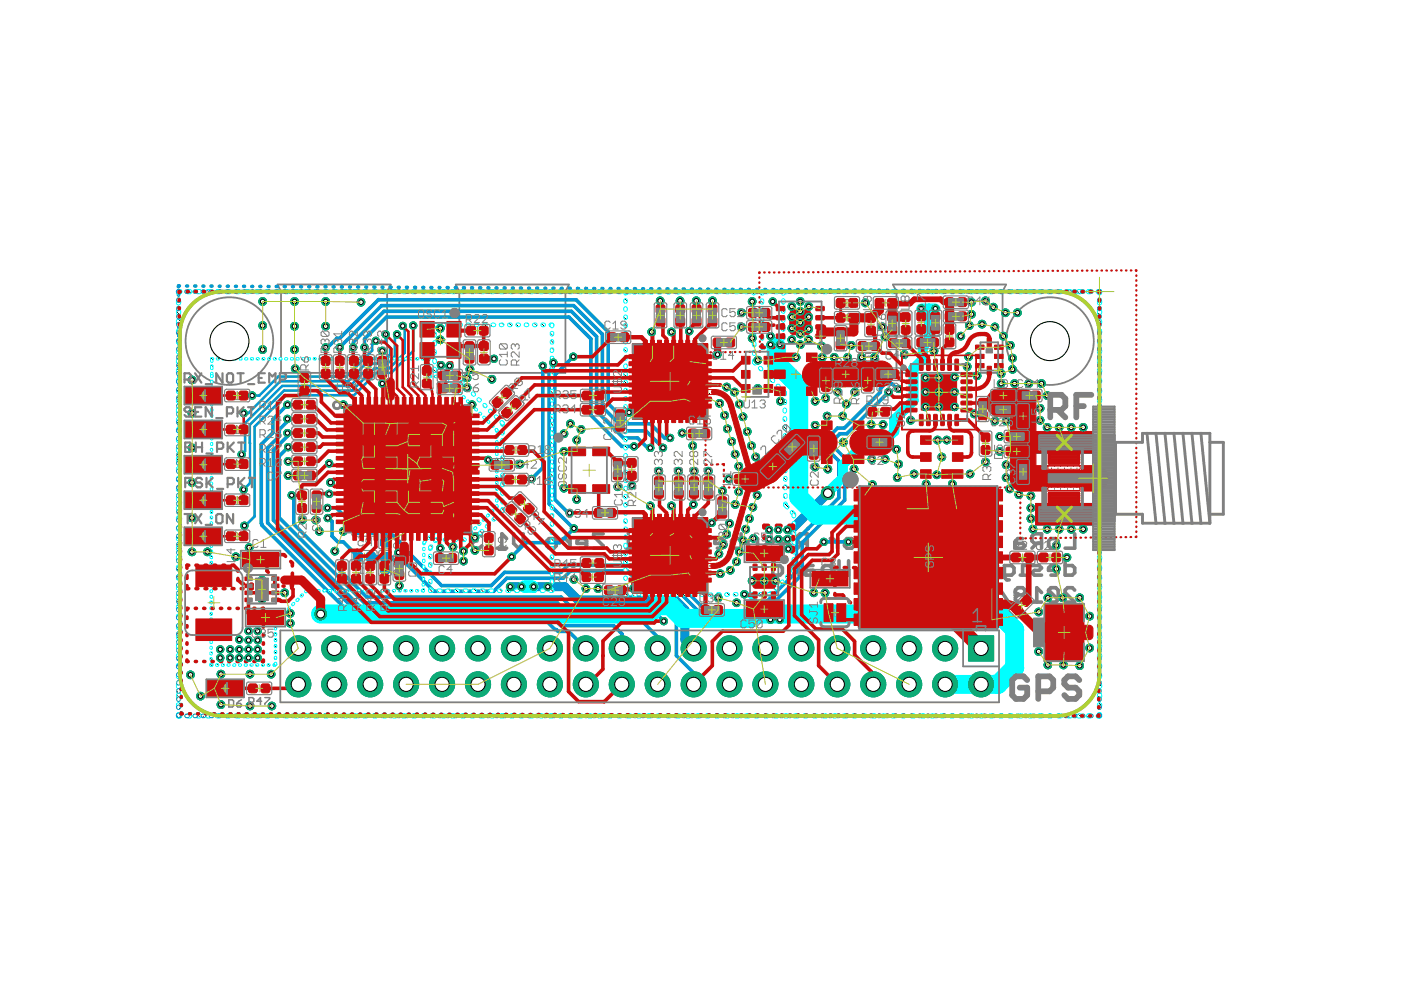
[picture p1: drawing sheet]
<svg xmlns="http://www.w3.org/2000/svg" width="297mm" height="210mm" viewBox="0 0 297 210" stroke-linecap="round" stroke-linejoin="round" font-family="sans-serif">
<defs><g id="words">
<g font-size="2.7" fill="#808080">
<text x="111.8" y="96.2">R1</text>
<text x="115.3" y="96.2">8</text>
</g>
</g></defs>
<path d="M76.5 118h1.5M76.5 112.4h1.5M77.3 111.6v1.5M77.3 117.3v1.5M80.9 119.4h1.5M80.9 113.7h1.5M81.6 112.9v1.6M81.6 118.6v1.6" fill="none" stroke="#afd134" stroke-width=".21"/>
<g fill="none" stroke="#808080" stroke-width=".76">
<path d="M40.5 64.8a8.9 8.9 0 0 1 6.6-3h177a9 9 0 0 1 9 9v72a9 9 0 0 1-9 9h-177a9 9 0 0 1-9-9v-72a9 9 0 0 1 2.4-6zM100.6 114.7l-.5 .5v.5l.5 .5h1l.6-.5M100.6 114.7h.5M102.2 113.7l-.6-.5h-1l-.5 .5v.5l.5 .5M103.4 115.7h.5v.5h-.5zM105.4 116.2h2M107.4 114.2l-1-1v3M108.9 113.2v2l1 1 1-1v-2M115.9 114.7l.5-.5h1l.5 .5v1l-.5 .5h-1l-.5-.5zM119.3 114.2h.5l1.1 1M120.9 114.2v2M124.4 115.2h-2.1v-.5l.6-.5h1l.5 .5v1l-.5 .5h-1"/>
<path d="M127.9 113.2h-2v.5l2 2v.5h-2M132.7 116.2h1M133.2 112.7v.5M133.7 114.2h-.5v2M137.2 115.2h-1.5l-.5-.5v-1l.5-.5h1.5v3M142.2 114.2v2.5l.5 .5h.5M144.3 114.2v1.5l-.6 .5h-1.5M145.6 114.2h.6l1 1M147.2 114.2v2M148.6 114.2h.5l1 1M150.1 114.2v2M153.6 115.2h-2v-.5l.5-.5h1l.5 .5v1l-.5 .5h-1"/>
<path d="M157.1 113.2v3h-1.5l-.5-.5v-1l.5-.5h1.5M160.6 116.2h-1.5l-.5-.5v-1l.5-.5h1.5v3M162.1 114.2h1.5l.5 .5-.5 .5h-1l-.5 .5 .5 .5h1.5M167.1 114.2h-1l-.5 .5v1.5h1.5l.5-.5-.5-.5h-1.5M170.1 115.2l-1 1M171.2 115.2h-1.6l-.5-.5v-1l.5-.5h1.6v3M172.4 119.9h-1l-.5 .5v1.5h1.5l.5-.5-.5-.5h-1.5M176 114.2h.6l1 1M176.4 118.9v3M177.6 114.2v2M177.9 118.9v3l1-1 1 1v-3M179 114.7l.6-.5h1l.5 .5v1l-.5 .5h-1l-.6-.5z"/>
<path d="M182.4 114.7h1M182.4 113.2l.5 .5v2.5M185.8 118.9h-.5v3M188.1 118.9h-.5v3M188.4 114.2v2.5l.5 .5h.5M189.9 118.4v.5M190.4 114.2v1.5l-.5 .5h-1.5M190.4 119.9h-.5v2M191.9 118.9v3l1-1 1.1 1v-3M193.4 114.2h-1l-.5 .5v1.5h1.5l.6-.5-.6-.5h-1.5M195.4 114.2v1.5l.5 .5 .5-.5 .5 .5 .5-.5v-1.5M198.9 119.9v2.5l.5 .6h.5"/>
<path d="M201 115.2h-2.1v-.5l.5-.5h1l.6 .5v1l-.6 .5h-1M201 119.9v1.5l-.6 .5h-1.5M202.3 114.2h1M202.8 113.7v2l-.5 .5M204.5 118.9v3h-1.6l-.5-.5v-1l.5-.5h1.6M206.3 114.2h-1l-.5 .5v1.5h1.5l.5-.5-.5-.5h-1.5M208.3 113.7l.5-.5h1l.5 .5v2l-.5 .5h-1l-.5-.5v-1h1M216.8 114.2h-1l-.5 .5v1.5h1.5l.5-.5-.5-.5h-1.5M216.8 118.4v.5M217.3 119.9h-.5v2M218.8 119.9h1.5l.5 .5-.5 .5h-1l-.5 .5 .5 .5h1.5M219.8 115.2l-1 1"/>
<path d="M220.8 115.2h-1.5l-.5-.5v-1l.5-.5h1.5v3M222.3 114.7l.5-.5h1l.5 .5v1l-.5 .5h-1l-.5-.5zM225.8 118.9v3h1.6l.5-.5v-1l-.5-.5h-1.6M227.9 113.2v3h-2.1M163.9 121.9h1.5l.5-.5v-1l-.5-.5h-1.5v2.5l.5 .6h.5M167.4 121.9v-1.5l.5-.5h1.5v2M176.4 120.4l-.5-.5h-1l-.5 .5v1.5M184.7 121.9h1.1M187.1 121.9h1M189.4 121.9h1M194.2 124.6h2.1v1.5l-1-.5h-.5l-.6 .5v1l.6 .6h1l.5-.6M197.8 127.7h2"/>
<path d="M199.8 125.6l-1-1v3.1M201.3 124.6l2 3.1M205.3 126.1l-.5 .5v.5l.5 .6h1l.5-.6M205.3 126.1h.5M206.8 125.1l-.5-.5h-1l-.5 .5v.5l.5 .5M208.3 125.1l.5-.5h1l.5 .5v2M208.3 125.1v2l.5 .6h1l.5-.6M208.3 125.1l2 2M209.4 121.9v-1.5l.6-.5h1.5v2M211.8 124.6l2 3.1M213 121.9h1.5l.5-.5v-1l-.5-.5h-1.5v2.5l.5 .6h.5M215.8 126.1l-.5-.5v-.5l.5-.5h1l.5 .5v.5l-.5 .5"/>
<path d="M215.8 126.1l-.5 .5v.5l.5 .6h1l.5-.6v-.5l-.5-.5M215.8 126.1h1M216.3 121.9h1M218.8 127.7h2M220.8 125.6l-1-1v3.1M222.3 125.1v2l.5 .6h1l.5-.6M222.3 125.1l.5-.5h1l.5 .5v2M222.3 125.1l2 2M224.3 120.9h-2v-.5l.5-.5h1l.5 .5v1l-.5 .5h-1M227.9 125.1l-.5-.5h-1.1l-.5 .5v.5l2.1 2.1h-2.1"/>
</g>
<g fill="none" stroke="#808080" stroke-width=".21">
<path d="M139.1 67.2h1.7l-.5 .6M139.1 66.1h.3l1.1-1.1h.3v1.1M139.1 66.7v1.1M139.4 68.4l-.3 .3v.5l.3 .3h1.1l.3-.3v-.5l-.3-.3M143.3 67.2h1.7l-.6 .6M143.3 66.7v1.1M143.6 68.4l-.3 .3v.5l.3 .3h1.1l.3-.3v-.5l-.3-.3M143.6 65h.3l.3 .3v.8h-.6l-.3-.3v-.5zM145 65l-.3 .6-.5 .5M146.9 67.2h1.7l-.6 .6M146.9 66.7v1.1M147.2 68.4l-.3 .3v.5l.3 .3h1.1l.3-.3v-.5l-.3-.3"/>
<path d="M147.8 65.3l.2-.3h.3l.3 .3v.5l-.3 .3M147.8 65.3l-.3-.3h-.3l-.3 .3v.5l.3 .3M147.8 65.3v.3M150.2 65v1.1M150.2 66.7v1.1M150.2 67.2h1.7l-.6 .6M150.2 65.6h1.7l-.6 .5M150.5 68.4l-.3 .3v.5l.3 .3h1.1l.3-.3v-.5l-.3-.3M177.3 64.3h.8l.3-.2v-.3l-.3-.3h-.5l-.3 .3v1.1l.3 .3h.5l.3-.3M177.6 73.3l-.2 .3v.5l.2 .3h1.2l.2-.3v-.5l-.2-.3M178.2 69.9v1.1l.8-.8h-1.6M178.2 67.2h.6"/>
<path d="M178.2 67.2l-.3-.2v-.3l.3-.3h.6l.2 .3v.3l-.2 .2M178.2 67.2l-.3 .3v.3l.3 .3h.6l.2-.3v-.3l-.2-.3M179 71.6v1.1h-.8l.3-.5v-.3l-.3-.3h-.6l-.2 .3v.5l.2 .3M179.3 64.3l-.3 .3v.3l.3 .3h.5l.3-.3M179.3 64.3h.2M179.9 67.2h.3M179.9 67.2l-.3 .3v.3l.3 .3h.5l.3-.3M180.1 63.8l-.3-.3h-.5l-.3 .3v.3l.3 .2M180.7 66.7l-.3-.3h-.5l-.3 .3v.3l.3 .2M181.2 64.6l-.5 .6M181.8 64.6h-.8l-.3-.3v-.5l.3-.3h.8v1.7M181.8 67.5l-.5 .6"/>
<path d="M182.4 67.5h-.8l-.3-.3v-.5l.3-.3h.8v1.7M188.3 66.8v1.1M188.3 67.3h1.7l-.6 .6M188.6 70.1l-.3 .3v.6l.3 .2h1.1l.3-.2v-.6l-.3-.3M189.1 68.5v1.1l.9-.9h-1.7M194.5 72.6h.9l.3-.3v-.3l-.3-.2h-.6l-.3 .2v1.2l.3 .2h.6l.3-.2M196.5 72.6l-.3 .3v.3l.3 .2h.6l.3-.2M196.5 72.6h.3M197.4 72l-.3-.2h-.6l-.3 .2v.3l.3 .3M197.7 70.1l-.3 .3v.6l.3 .2h1.1l.3-.2v-.6l-.3-.3M197.9 72l.3-.2h.6l.2 .2v1.2l-.2 .2h-.6l-.3-.2M198.3 68.5v1.1l.8-.9h-1.7"/>
<path d="M198.8 66.8l.3 .3v.5l-.3 .3h-1.1M198.8 66.8h-1.1l-.3 .3v.5l.3 .3M198.8 66.8l-1.1 1.1M200.4 66.2h1.1v.8l-.5-.2h-.3l-.3 .2v.6l.3 .3h.5l.3-.3M200.5 72.8v1.1h1.7M200.5 71.1v1.1M200.5 71.7h1.7l-.6 .5M201.9 69.4h-1.1l-.3 .3v.6l.3 .3M201.9 69.4l.3 .3v.6l-.3 .3h-1.1M201.9 69.4l-1.1 1.2M202.1 67h1.1l-.8-.8v1.7M203.8 66.5l.2-.3h.6l.3 .3v1.1l-.3 .3h-.6l-.2-.3"/>
<path d="M41.6 91.9h1.1M41.7 83.3v1.2l.3 .2h.6l.2-.2M41.7 83.3l.3-.2h.6l.2 .2v1.2M41.7 83.3l1.1 1.2M42.7 97.9l-.3-.3h-.5l-.3 .3v.3l1.1 1.1h-1.1M42.7 90.8l-.6-.5v1.6M43.3 90.5l.2-.2h.9v1.6h-.9l-.2-.2zM43.5 97.6h.9v1.7h-.9l-.2-.3v-1.1zM43.7 83.1h.8v1.6h-.8l-.3-.2v-1.2zM47.9 91.1h1.1l-.8-.8v1.6M48 83.1h1.1v.8l-.5-.3h-.3l-.3 .3v.6l.3 .2h.6l.2-.2M48.2 98.3l-.3 .3v.2l.3 .3h.5l.3-.3"/>
<path d="M48.2 98.3h.3M49 97.7l-.3-.2h-.5l-.3 .2v.3l.3 .3M49.6 91.9h1.1M49.6 99.1h1.1M49.7 84.7h1.1M50.7 98l-.6-.5v1.6M50.7 90.8l-.6-.5v1.6M50.8 83.6l-.5-.5v1.6M51.8 98.6l-.5 .5M51.8 91.4l-.5 .5M52 84.2l-.6 .5M52.4 91.4h-.9l-.2-.3v-.6l.2-.2h.9v1.6"/>
<path d="M52.4 98.6h-.9l-.2-.3v-.6l.2-.2h.9v1.6M52.5 84.2h-.8l-.3-.3v-.6l.3-.2h.8v1.6M207.5 86.6v1.1l1.1-1.1h.3l.3 .3v.5l-.3 .3M207.8 88.3l-.3 .3v.5l.3 .3h1.1l.3-.3v-.5l-.3-.3M208.3 85.2l.3-.3h.3l.3 .3v.5l-.3 .3M208.3 85.2l-.3-.3h-.2l-.3 .3v.5l.3 .3M208.3 85.2v.3M213.3 91.8l1.1 .8M213.6 92.6h.8v.6l-.3 .2h-.5l-.3-.2v-.3zM216.1 92l-.3-.2h-.5l-.3 .2v.3l1.1 1.1h-1.1M216.7 92l.3-.2h.5l.3 .2v1.2l-.3 .2h-.5l-.3-.2M41.6 113.6h1.1l-.8-.9v1.7"/>
<path d="M41.7 105.9l-.3 .3v.3l.3 .3h.6l.2-.3M41.7 105.9h.3M42.5 105.4l-.2-.3h-.6l-.3 .3v.3l.3 .2M43.1 105.4l.3-.3h.8v1.7h-.8l-.3-.3zM43.5 112.7h.9v1.7h-.9l-.2-.2v-1.2zM47.7 114.4h1.2M48.9 113.3l-.6-.6v1.7M49.1 105.5l-.2-.3h-.6l-.3 .3v.3l1.1 1.1h-1.1M49.4 114.4h1.1M49.7 106.9h1.1M50.5 113.3l-.5-.6v1.7M50.8 105.8l-.5-.6v1.7"/>
<path d="M51.7 113.9l-.6 .5M52 106.4l-.6 .5M52.2 113.9h-.8l-.3-.3v-.6l.3-.3h.8v1.7M52.5 106.4h-.8l-.3-.3v-.6l.3-.3h.8v1.7M75.9 114h1.1v.9l-.5-.3h-.3l-.3 .3v.5l.3 .3h.6l.2-.3M78.2 115.1l-.6 .6M78.7 115.1h-.8l-.3-.2v-.6l.3-.3h.8v1.7M80.9 114.4h1.5M80.9 112.7h1.5M80.9 113.6h1.5M80.9 113.9h1.5M80.9 119.9h1.5"/>
<path d="M80.9 119.1h1.5M80.9 118.6h1.5M80.9 114h1.5M80.9 115.1h1.5M80.9 114.6h1.5M80.9 113.4h1.5M80.9 112.9h1.5M80.9 112.2h1.5v3h-1.5zM80.9 117.9h1.5v3h-1.5zM80.9 119.8h1.5M80.9 119.7h1.5M80.9 119.6h1.5"/>
<path d="M80.9 119.5h1.5M80.9 119.4h1.5M80.9 119.3h1.5M80.9 119.2h1.5M80.9 119h1.5M80.9 118.9h1.5M80.9 118.8h1.5M80.9 118.7h1.5M80.9 118.5h1.5M80.9 118.4h1.5M80.9 118.3h1.5M80.9 118.2h1.5"/>
<path d="M80.9 118.1h1.5M80.9 118h1.5M80.9 117.9h1.5M80.9 115.2h1.5M80.9 115h1.5M80.9 114.9h1.5M80.9 114.8h1.5M80.9 114.7h1.5M80.9 114.5h1.5M80.9 114.3h1.5M80.9 114.2h1.5M80.9 114.1h1.5"/>
<path d="M80.9 113.8h1.5M80.9 113.7h1.5M80.9 113.5h1.5M80.9 113.3h1.5M80.9 113.2h1.5M80.9 113.1h1.5M80.9 113h1.5M80.9 112.8h1.5M80.9 112.6h1.5M80.9 112.5h1.5M80.9 112.4h1.5M80.9 112.3h1.5"/>
<path d="M80.9 112.2h1.5M83.5 117.7l.3-.2h.2l.3 .2v.9h-.5l-.3-.3zM83.8 115.1l-.3 .3v.6l.3 .2h1.1l.3-.2v-.6l-.3-.3M84.3 119.4l.3-.3h.3l.3 .3v.6l-.3 .2M84.3 119.4l-.3-.3h-.2l-.3 .3v.6l.3 .2M84.3 119.4v.3M85.2 111.8v1.1h-.9l.3-.6v-.3l-.3-.2h-.5l-.3 .2v.6l.3 .3M85.2 113.4v1.2h-.9l.3-.9-.3-.3h-.5l-.3 .3v.6l.3 .3M85.2 117.5l-.9 1.1M75.9 121.6h1.1M77 120.4l-.5-.5v1.7M78.2 121l-.6 .6"/>
<path d="M78.7 121h-.8l-.3-.3v-.5l.3-.3h.8v1.7M80.9 120.9h1.5M80.9 120.8h1.5M80.9 120.7h1.5M80.9 120.6h1.5M80.9 120.5h1.5M80.9 120.4h1.5M80.9 120.3h1.5M80.9 120.2h1.5M80.9 120.1h1.5M80.9 120h1.5M83.8 120.8l-.3 .3v.5l.3 .3h1.1l.3-.3v-.5l-.3-.3"/>
</g>
<g fill="none" stroke="#808080" stroke-width=".38">
<path d="M58.8 60.3h24l-.7 1.5v17.3h-22.5v-17.3zM96.6 60.3h24l-.7 1.5v17.3h-22.5v-17.3zM189.3 60.3h24l-.7 1.5v17.3h-22.5v-17.3z"/>
<circle cx="48.6" cy="72.3" r="9.3"/>
<circle cx="222.6" cy="72.3" r="9.3"/>
</g>
<path d="M74.7 116.8h5l.2 .3v2l-.3 .3h-4.7l-.3-.4v-1.9zM74.7 111.1l5-.1 .2 .4v2.1l-.3 .2h-4.7l-.3-.4v-1.9zM80.4 116.8l2.2-.1 .3 .3 .1 4.7-.3 .3-2 .1-.4-.3zM80.4 111.1l2.2-.1 .3 .3 .1 4.7-.3 .3-2 .1-.4-.3z" fill="none" stroke="#808080" stroke-width=".23"/>
<g fill="#0696d7" stroke="#0696d7" stroke-width=".21">
<path d="M219.6 106.7h12.2v4.6h-12.2z"/>
<path d="M219.6 91.5h12.2v4.6h-12.2z"/>
</g>
<g fill="#0696d7" stroke="#0696d7" stroke-width=".21">
<path d="M75.2 117.2l1.2-.1 .4 .2 .1 1.2-.2 .4-1.2 .1-.4-.2-.1-1.2z" fill-rule="evenodd"/>
<path d="M77.9 117.2l1.2-.1 .4 .2 .1 1.2-.3 .4-1.2 .1-.4-.2v-1.2z" fill-rule="evenodd"/>
<path d="M80.9 119.8h1.2l.4 .2 .1 1.2-.2 .4-1.2 .1-.4-.2-.1-1.2z" fill-rule="evenodd"/>
<path d="M80.9 117.2l1.2-.1 .4 .3 .1 1.1-.2 .5h-1.2l-.4-.2-.1-1.2z" fill-rule="evenodd"/>
<path d="M75.2 111.5l1.2-.1 .4 .2 .1 1.2-.2 .4-1.2 .1-.4-.2-.1-1.2z" fill-rule="evenodd"/>
<path d="M77.9 111.5l1.2-.1 .4 .2 .1 1.2-.3 .4-1.2 .1-.4-.2v-1.2z" fill-rule="evenodd"/>
<path d="M80.9 114.2l1.2-.1 .4 .2 .1 1.2-.2 .4-1.2 .1-.4-.2-.1-1.2z" fill-rule="evenodd"/>
<path d="M80.9 111.5l1.2-.1 .4 .3 .1 1.2-.2 .4h-1.2l-.4-.2-.1-1.2z" fill-rule="evenodd"/>
</g>
<path d="M175.5 104.6l-7.8 7.8h-.7M108.2 124.4h11.5l2.8 2.8h20.6l2.1 2.1v6.3l1.9 1.9" fill="none" stroke="#0696d7" stroke-width="1.9"/>
<g fill="none" stroke="#0696d7" stroke-width=".76">
<path d="M37.8 62.4l.1 .2M37.9 64.1v.2M37.9 65.8v.3M37.9 67.6v.2M37.9 69.3v.3M37.9 71.1v.2M37.9 72.8v.2M37.9 74.5v.3M38 76.3v.2M38 78v.3M38 79.8v.2M38 60.6h-.2v.2"/>
<path d="M39.6 60.6h.2M41.3 60.6h.2M43 60.7h.2M44.7 60.7h.3M46.5 60.7h.2M48.2 60.7h.2M49.9 60.7h.2M51.6 60.7h.3M53.4 60.7h.2M55.1 60.7h.2M56.8 60.7h.2M58.6 60.7h.2"/>
<path d="M60.3 60.8h.2M62 60.8h.2M63.7 60.8h.2M65.5 60.8h.2M67.2 60.8h.2M68.9 60.8h.2M70.6 60.8h.2M72 73.7l8.9-8.9h40.7l6.1 6.1v15.4l5.1 5.1h4.2l3.6 3.6M72 73.7h.1M72.4 60.8h.2M74.1 60.9h.2M74.9 73.7l.1-1.2 6.4-6.5h39.7l5.4 5.4v15.8l5.7 5.7h3l2.1 2.1h.6"/>
<path d="M75.8 60.9h.2M77.3 73.7v-1.8l4.6-4.7h38.7l4.7 4.7v16.2l6.6 6.6h2.5M77.6 60.9h.1M79.3 60.9h.2M80.2 63.6h42l6.7 6.8v15.2l4.3 4.3h4.7l3 3h1.2M80.3 63.5l-8.3 8.2h-.6l-1.9 2h-.5M81 60.9h.2M82.7 60.9h.2M84.5 60.9h.1M86.2 60.9h.2M87.9 60.9h.2M89.6 60.9h.2"/>
<path d="M91.4 61h.2M93.1 61h.2M94.8 61h.2M96.5 61h.2M98.3 61h.2M100 61h.2M101.7 61h.2M103.4 61h.3M105.2 61h.2M106.9 61h.2M108.6 61.1h.2M110.3 61.1h.3"/>
<path d="M112.1 61.1h.2M113.8 61.1h.2M115.1 77.6v21.6l-2.4 2.4M115.5 61.1h.2M117.2 61.1h.3M117.3 76.9v.9l-.9 .9v28.1l5.3 5.3-3 3h-7.2l-3 2.9M119 61.1h.2M120.7 61.1h.2M121.5 75.6l-3.9 3.9v26.4l2.9 2.9h.3M122.4 61.2h.2M124.2 61.2h.2M125.9 61.2h.2"/>
<path d="M127.6 61.2h.2M129.3 61.2h.2M131.1 61.2h.2M132.8 61.2h.2M134.5 61.2h.2M136.2 61.2h.2M138 61.2h.2M139.7 61.3h.2M141.4 61.3h.2M143.2 61.3h.1M144.9 61.3h.2M146.6 61.3h.2"/>
<path d="M148.3 61.3h.2M150.1 61.3h.2M151.8 61.3h.2M153.5 61.3h.2M155.2 61.3h.2M157 61.4h.2M158.7 61.4h.2M160.4 61.4h.2M162.1 61.4h.2M163.9 61.4h.2M165.6 61.4h.2M167.3 61.4h.2"/>
<path d="M169 61.4h.2M170.8 61.4h.2M172.5 61.4h.2M174.2 61.5h.2M175.9 61.5h.2M177.7 61.5h.2M179.4 61.5h.2M181.1 61.5h.2M182.9 61.5h.1M184.6 61.5h.2M186.3 61.5h.2M188 61.6h.2"/>
<path d="M189.8 61.6h.1M191.5 61.6h.2M193.2 61.6h.2M194.9 61.6h.2M196.7 61.6h.2M198.4 61.6h.2M200.1 61.6h.2M201.8 61.6h.2M203.6 61.6h.2M205.3 61.7h.2M207 61.7h.2M208.7 61.7h.2"/>
<path d="M210.5 61.7h.2M212.2 61.7h.2M213.9 61.7h.2M215.6 61.7h.3M217.4 61.7h.2M219.1 61.7h.2M220.8 61.7h.2M222.5 61.8h.3M224.3 61.8h.2M226 61.8h.2M227.7 61.8h.2M229.4 61.8h.3"/>
<path d="M231.2 61.8h.2M232.9 61.8h.2v.2M233.1 70.5v.2M233.1 72.2v.2M233.1 73.9v.2M233.1 75.6v.2M233.1 77.4v.2M233.1 79.1v.2M233.1 63.5v.3M233.1 65.3v.2M233.1 67v.2M233.1 68.7v.2"/>
<path d="M38 81.5v.2M38 83.2v.3M38 85v.2M38 86.7v.3M38 88.5v.2M38 90.2v.2M38.1 91.9v.3M38.1 93.7v.2M38.1 95.4v.3M38.1 97.2v.2M38.1 98.9v.2M60.9 91.8v.7l-2.9 3v14.8l18.8 18.7h40.6l2.4 2.4h16l3.7 3.7-.1 2.4"/>
<path d="M60.9 85.8l-3 3.1v2.9l-2.5 2.4v16.8l.1 .4 20.3 20.2h40l1.9 1.9h.3l.4 .4h2.2l3.6 3.6M60.9 88.8v.5l-1.7 1.8v1.4l-2.5 2.5v15.9l19.6 19.5h40.3l2.3 2.3h11.2l1.8 1.7-.1 3.1M61.1 94.8l-1.9 1.9v13.1l18.1 18h40.9l2.4 2.4h18.7l1.4 1.5M188.4 83.1l-8.9 8.9h-1.4l-1.2 1.2v1.7l2.2 2.2v8.9l-9 9v6.8l-9.1 9h-11.7l-5.4-5.4h-6.5l-4.4-4.3h-12.1l-1.5 1.5h-12l-2.7 2.8h-12.7l-6.3-6.3h-1.7l-1.1-1-4.3-.1M190.5 82.5h-.3l-1.1-1.1h-1.4l-1.1 1v.7l-7.6 7.7h-1.4l-1.9 1.9v2.8l2.2 2.2v7.8l-9 9v6.7l-8.4 8.4h-10.7l-5.4-5.4h-3.2l-1.5-1.5v-1.5l-1.4-1.4h-17.9l-1.5 1.5h-11.9l-2.8 2.9h-10.6l-7.4-7.4v-.4l-4-4h-3.6M233 96.4v.1M233 98.1v.2M233 99.8v.2M233.1 84.3v.2M233.1 86v.2M233.1 87.7v.2M233.1 89.5v.1"/>
<path d="M233.1 91.2v.2M233.1 92.9v.2M233.1 94.6v.2M233.1 80.8v.2M233.1 82.5v.2M38.1 100.6v.3M38.1 102.4v.2M38.1 104.1v.3M38.1 105.9v.2M38.2 107.6v.2M38.2 109.3v.3M38.2 111.1v.2"/>
<path d="M38.2 112.8v.3M38.2 114.6v.2M38.2 116.3v.2M38.2 118v.3M38.2 119.8v.2M61.8 105l.5 .5v5.6l15.4 15.5h41.3l2.4 2.4h21l1 1v9l3.7 3.7v2.4M69.3 107.7h2l4.6 4.7M69.5 109.8v-.1l.9 .9M70.4 110.6v3.1l1.2 1.2h1.2l3.1 3.1M70.4 110.6h.1M81.6 118v.1M81.6 112.4h.1"/>
<path d="M171.3 112.1h.1M174.7 114.9h5.2M233 110.2v.2M233 111.9v.2M233 113.6v.2M233 115.3v.2M233 117.1v.2M233 118.8v.2M233 108.4v.2M233 101.5v.2M233 103.3v.2M233 105v.2"/>
<path d="M233 106.7v.2M38.2 121.5v.3M38.2 123.3l.1 .2M38.3 125v.2M38.3 126.7v.3M38.3 128.5v.2M38.3 130.2v.3M38.3 132v.2M38.3 133.7v.2M38.3 135.5v.2M38.4 137.2v.2M38.4 138.9v.2"/>
<path d="M233 134.3v.2M233 136v.2M233 137.8v.2M233 139.5v.2M233 122.2v.2M233 124v.2M233 125.7v.2M233 127.4v.2M233 129.1v.2M233 130.9v.2M233 132.6v.2M233 120.5v.2"/>
<path d="M38.4 140.7v.2M38.4 142.4v.2M38.4 144.2v.2M38.4 145.9v.2M38.4 147.6v.2M38.4 149.4v.2M38.4 151.1v.2h.3M40.2 151.3h.2M41.9 151.3h.2M43.6 151.3h.2M45.3 151.4h.2M47 151.4h.2"/>
<path d="M48.8 151.4h.2M50.5 151.4h.2M52.2 151.4h.2M53.9 151.4h.2M55.6 151.4h.2M57.4 151.4h.2M59.1 151.4h.2M60.8 151.4h.2M62.5 151.4h.2M64.2 151.4h.2M66 151.4h.1M67.7 151.4h.2"/>
<path d="M69.4 151.4h.2M71.1 151.4h.2M72.8 151.4h.2M74.5 151.4h.3M76.3 151.4h.2M78 151.4h.2M79.7 151.4h.2M81.4 151.4h.2M83.2 151.4h.2M84.9 151.4h.2M86.6 151.4h.2M88.3 151.4h.2"/>
<path d="M90 151.4h.2M91.8 151.5h.1M93.5 151.5h.2M95.2 151.5h.2M96.9 151.5h.2M98.6 151.5h.2M100.4 151.5h.1M102.1 151.5h.2M103.8 151.5h.2M105.5 151.5h.2M107.2 151.5h.2M108.9 151.5h.3"/>
<path d="M110.7 151.5h.2M112.4 151.5h.2M114.1 151.5h.2M115.8 151.5h.2M117.5 151.5h.3M119.3 151.5h.2M121 151.5h.2M122.7 151.5h.2M124.4 151.5h.2M126.2 151.5h.1M127.9 151.6h.2M129.6 151.6h.2"/>
<path d="M131.3 151.6h.2M133 151.6h.2M134.7 151.6h.2M136.5 151.6h.2M138.2 151.6h.2M139.9 151.6h.2M141.6 151.6h.2M143.3 151.6h.2M145.1 151.6h.2M146.8 151.6h.2M148.5 151.6h.2M150.2 151.6h.2"/>
<path d="M151.9 151.6h.2M153.7 151.6h.2M155.4 151.6h.2M157.1 151.6h.2M158.8 151.6h.2M160.5 151.6h.2M162.3 151.6h.2M164 151.6h.2M165.7 151.6h.2M167.4 151.6h.2M169.1 151.6h.2M170.9 151.6h.1"/>
<path d="M172.6 151.6h.2M174.3 151.7h.2M176 151.7h.2M177.7 151.7h.2M179.5 151.7h.2M181.2 151.7h.2M182.9 151.7h.2M184.6 151.7h.2M186.3 151.7h.2M188 151.7h.3M189.8 151.7h.2M191.5 151.7h.2"/>
<path d="M193.2 151.7h.2M194.9 151.7h.2M196.7 151.7h.1M198.4 151.7h.2M200.1 151.7h.2M201.8 151.7h.2M203.5 151.7h.2M205.3 151.7h.1M207 151.7h.2M208.7 151.7h.2M210.4 151.7h.2M212.1 151.7h.2"/>
<path d="M213.8 151.7h.2M215.6 151.7h.2M217.3 151.7h.2M219 151.7h.2M220.7 151.8h.2M222.4 151.8h.3M224.2 151.8h.2M225.9 151.8h.2M227.6 151.8h.2M229.3 151.8h.2M231.1 151.8h.1M233 151.6v.2h-.2"/>
<path d="M233 148.1v.2M233 149.9v.2M233 141.2v.2M233 143v.2M233 144.7v.2M233 146.4v.2"/>
</g>
<path d="M79.7 72.3l-.8 .7v1.3l-5.5 5.5h-14.4l-4 4.1h-1.5M81.3 79.1h.1M81.7 78.1h.1M81.8 70.9v1.9l.9 .9v1.4l-1 1h-3.1l-4.8 4.7h-14.4l-6.8 6.8h-.9M84.2 70.9l-.5 .5v4.1l-1.6 1.6h-3.1l-4.8 4.7h-14.4l-7.8 7.9v5.9l-.8 .8M85.4 69.1l.4 .5v5.2l-3.3 3.3h-3.1l-4.7 4.7h-14.5l-7.2 7.3v12.3l-1.4 1.4M87.6 69v5.4l-4.6 4.7h-3.2l-4.7 4.7h-14.5l-6.6 6.7v19l-2 2h-.2" fill="none" stroke="#0696d7" stroke-width=".55"/>
<path d="M205.3 134.8h5.4v5.3h-5.4z" fill="#0dab76" stroke="#0dab76" stroke-width=".21"/>
<circle cx="208" cy="137.5" r="1.5" fill="#fff" stroke="#000" stroke-width=".21"/>
<circle cx="208" cy="145.1" r="2.67" fill="#0dab76" stroke="#0dab76" stroke-width=".21"/>
<circle cx="208" cy="145.1" r="1.5" fill="#fff" stroke="#000" stroke-width=".21"/>
<circle cx="200.4" cy="137.5" r="2.67" fill="#0dab76" stroke="#0dab76" stroke-width=".21"/>
<circle cx="200.4" cy="137.5" r="1.5" fill="#fff" stroke="#000" stroke-width=".21"/>
<circle cx="200.4" cy="145.1" r="2.67" fill="#0dab76" stroke="#0dab76" stroke-width=".21"/>
<circle cx="200.4" cy="145.1" r="1.5" fill="#fff" stroke="#000" stroke-width=".21"/>
<circle cx="192.8" cy="137.5" r="2.67" fill="#0dab76" stroke="#0dab76" stroke-width=".21"/>
<circle cx="192.8" cy="137.5" r="1.5" fill="#fff" stroke="#000" stroke-width=".21"/>
<circle cx="192.8" cy="145.1" r="2.67" fill="#0dab76" stroke="#0dab76" stroke-width=".21"/>
<circle cx="192.8" cy="145.1" r="1.5" fill="#fff" stroke="#000" stroke-width=".21"/>
<circle cx="185.1" cy="137.5" r="2.67" fill="#0dab76" stroke="#0dab76" stroke-width=".21"/>
<circle cx="185.1" cy="137.5" r="1.5" fill="#fff" stroke="#000" stroke-width=".21"/>
<circle cx="185.1" cy="145.1" r="2.67" fill="#0dab76" stroke="#0dab76" stroke-width=".21"/>
<circle cx="185.1" cy="145.1" r="1.5" fill="#fff" stroke="#000" stroke-width=".21"/>
<circle cx="177.5" cy="137.5" r="2.67" fill="#0dab76" stroke="#0dab76" stroke-width=".21"/>
<circle cx="177.5" cy="137.5" r="1.5" fill="#fff" stroke="#000" stroke-width=".21"/>
<circle cx="177.5" cy="145.1" r="2.67" fill="#0dab76" stroke="#0dab76" stroke-width=".21"/>
<circle cx="177.5" cy="145.1" r="1.5" fill="#fff" stroke="#000" stroke-width=".21"/>
<circle cx="169.9" cy="137.5" r="2.67" fill="#0dab76" stroke="#0dab76" stroke-width=".21"/>
<circle cx="169.9" cy="137.5" r="1.5" fill="#fff" stroke="#000" stroke-width=".21"/>
<circle cx="169.9" cy="145.1" r="2.67" fill="#0dab76" stroke="#0dab76" stroke-width=".21"/>
<circle cx="169.9" cy="145.1" r="1.5" fill="#fff" stroke="#000" stroke-width=".21"/>
<circle cx="162.3" cy="137.5" r="2.67" fill="#0dab76" stroke="#0dab76" stroke-width=".21"/>
<circle cx="162.3" cy="137.5" r="1.5" fill="#fff" stroke="#000" stroke-width=".21"/>
<circle cx="162.3" cy="145.1" r="2.67" fill="#0dab76" stroke="#0dab76" stroke-width=".21"/>
<circle cx="162.3" cy="145.1" r="1.5" fill="#fff" stroke="#000" stroke-width=".21"/>
<circle cx="154.7" cy="137.5" r="2.67" fill="#0dab76" stroke="#0dab76" stroke-width=".21"/>
<circle cx="154.7" cy="137.5" r="1.5" fill="#fff" stroke="#000" stroke-width=".21"/>
<circle cx="154.7" cy="145.1" r="2.67" fill="#0dab76" stroke="#0dab76" stroke-width=".21"/>
<circle cx="154.7" cy="145.1" r="1.5" fill="#fff" stroke="#000" stroke-width=".21"/>
<circle cx="147.1" cy="137.5" r="2.67" fill="#0dab76" stroke="#0dab76" stroke-width=".21"/>
<circle cx="147.1" cy="137.5" r="1.5" fill="#fff" stroke="#000" stroke-width=".21"/>
<circle cx="147.1" cy="145.1" r="2.67" fill="#0dab76" stroke="#0dab76" stroke-width=".21"/>
<circle cx="147.1" cy="145.1" r="1.5" fill="#fff" stroke="#000" stroke-width=".21"/>
<circle cx="139.4" cy="137.5" r="2.67" fill="#0dab76" stroke="#0dab76" stroke-width=".21"/>
<circle cx="139.4" cy="137.5" r="1.5" fill="#fff" stroke="#000" stroke-width=".21"/>
<circle cx="139.4" cy="145.1" r="2.67" fill="#0dab76" stroke="#0dab76" stroke-width=".21"/>
<circle cx="139.4" cy="145.1" r="1.5" fill="#fff" stroke="#000" stroke-width=".21"/>
<circle cx="131.8" cy="137.5" r="2.67" fill="#0dab76" stroke="#0dab76" stroke-width=".21"/>
<circle cx="131.8" cy="137.5" r="1.5" fill="#fff" stroke="#000" stroke-width=".21"/>
<circle cx="131.8" cy="145.1" r="2.67" fill="#0dab76" stroke="#0dab76" stroke-width=".21"/>
<circle cx="131.8" cy="145.1" r="1.5" fill="#fff" stroke="#000" stroke-width=".21"/>
<circle cx="124.2" cy="137.5" r="2.67" fill="#0dab76" stroke="#0dab76" stroke-width=".21"/>
<circle cx="124.2" cy="137.5" r="1.5" fill="#fff" stroke="#000" stroke-width=".21"/>
<circle cx="124.2" cy="145.1" r="2.67" fill="#0dab76" stroke="#0dab76" stroke-width=".21"/>
<circle cx="124.2" cy="145.1" r="1.5" fill="#fff" stroke="#000" stroke-width=".21"/>
<circle cx="116.6" cy="137.5" r="2.67" fill="#0dab76" stroke="#0dab76" stroke-width=".21"/>
<circle cx="116.6" cy="137.5" r="1.5" fill="#fff" stroke="#000" stroke-width=".21"/>
<circle cx="116.6" cy="145.1" r="2.67" fill="#0dab76" stroke="#0dab76" stroke-width=".21"/>
<circle cx="116.6" cy="145.1" r="1.5" fill="#fff" stroke="#000" stroke-width=".21"/>
<circle cx="109" cy="137.5" r="2.67" fill="#0dab76" stroke="#0dab76" stroke-width=".21"/>
<circle cx="109" cy="137.5" r="1.5" fill="#fff" stroke="#000" stroke-width=".21"/>
<circle cx="109" cy="145.1" r="2.67" fill="#0dab76" stroke="#0dab76" stroke-width=".21"/>
<circle cx="109" cy="145.1" r="1.5" fill="#fff" stroke="#000" stroke-width=".21"/>
<circle cx="101.3" cy="137.5" r="2.67" fill="#0dab76" stroke="#0dab76" stroke-width=".21"/>
<circle cx="101.3" cy="137.5" r="1.5" fill="#fff" stroke="#000" stroke-width=".21"/>
<circle cx="101.3" cy="145.1" r="2.67" fill="#0dab76" stroke="#0dab76" stroke-width=".21"/>
<circle cx="101.3" cy="145.1" r="1.5" fill="#fff" stroke="#000" stroke-width=".21"/>
<circle cx="93.7" cy="137.5" r="2.67" fill="#0dab76" stroke="#0dab76" stroke-width=".21"/>
<circle cx="93.7" cy="137.5" r="1.5" fill="#fff" stroke="#000" stroke-width=".21"/>
<circle cx="93.7" cy="145.1" r="2.67" fill="#0dab76" stroke="#0dab76" stroke-width=".21"/>
<circle cx="93.7" cy="145.1" r="1.5" fill="#fff" stroke="#000" stroke-width=".21"/>
<circle cx="86.1" cy="137.5" r="2.67" fill="#0dab76" stroke="#0dab76" stroke-width=".21"/>
<circle cx="86.1" cy="137.5" r="1.5" fill="#fff" stroke="#000" stroke-width=".21"/>
<circle cx="86.1" cy="145.1" r="2.67" fill="#0dab76" stroke="#0dab76" stroke-width=".21"/>
<circle cx="86.1" cy="145.1" r="1.5" fill="#fff" stroke="#000" stroke-width=".21"/>
<circle cx="78.5" cy="137.5" r="2.67" fill="#0dab76" stroke="#0dab76" stroke-width=".21"/>
<circle cx="78.5" cy="137.5" r="1.5" fill="#fff" stroke="#000" stroke-width=".21"/>
<circle cx="78.5" cy="145.1" r="2.67" fill="#0dab76" stroke="#0dab76" stroke-width=".21"/>
<circle cx="78.5" cy="145.1" r="1.5" fill="#fff" stroke="#000" stroke-width=".21"/>
<circle cx="70.9" cy="137.5" r="2.67" fill="#0dab76" stroke="#0dab76" stroke-width=".21"/>
<circle cx="70.9" cy="137.5" r="1.5" fill="#fff" stroke="#000" stroke-width=".21"/>
<circle cx="70.9" cy="145.1" r="2.67" fill="#0dab76" stroke="#0dab76" stroke-width=".21"/>
<circle cx="70.9" cy="145.1" r="1.5" fill="#fff" stroke="#000" stroke-width=".21"/>
<circle cx="63.2" cy="137.5" r="2.67" fill="#0dab76" stroke="#0dab76" stroke-width=".21"/>
<circle cx="63.2" cy="137.5" r="1.5" fill="#fff" stroke="#000" stroke-width=".21"/>
<circle cx="63.2" cy="145.1" r="2.67" fill="#0dab76" stroke="#0dab76" stroke-width=".21"/>
<circle cx="63.2" cy="145.1" r="1.5" fill="#fff" stroke="#000" stroke-width=".21"/>
<circle cx="147" cy="107" r=".76" fill="#0dab76" stroke="#0dab76" stroke-width=".21"/>
<circle cx="147" cy="107" r=".44" fill="#fff" stroke="#000" stroke-width=".21"/>
<circle cx="150.9" cy="110.8" r=".76" fill="#0dab76" stroke="#0dab76" stroke-width=".21"/>
<circle cx="150.9" cy="110.8" r=".44" fill="#fff" stroke="#000" stroke-width=".21"/>
<circle cx="134.3" cy="124.8" r=".76" fill="#0dab76" stroke="#0dab76" stroke-width=".21"/>
<circle cx="134.3" cy="124.8" r=".44" fill="#fff" stroke="#000" stroke-width=".21"/>
<circle cx="152.1" cy="75.2" r=".76" fill="#0dab76" stroke="#0dab76" stroke-width=".21"/>
<circle cx="152.1" cy="75.2" r=".44" fill="#fff" stroke="#000" stroke-width=".21"/>
<circle cx="146.1" cy="70.2" r=".76" fill="#0dab76" stroke="#0dab76" stroke-width=".21"/>
<circle cx="146.1" cy="70.2" r=".44" fill="#fff" stroke="#000" stroke-width=".21"/>
<circle cx="134" cy="102.9" r=".76" fill="#0dab76" stroke="#0dab76" stroke-width=".21"/>
<circle cx="134" cy="102.9" r=".44" fill="#fff" stroke="#000" stroke-width=".21"/>
<circle cx="133.4" cy="87.5" r=".76" fill="#0dab76" stroke="#0dab76" stroke-width=".21"/>
<circle cx="133.4" cy="87.5" r=".44" fill="#fff" stroke="#000" stroke-width=".21"/>
<circle cx="195.3" cy="65.4" r=".76" fill="#0dab76" stroke="#0dab76" stroke-width=".21"/>
<circle cx="195.3" cy="65.4" r=".44" fill="#fff" stroke="#000" stroke-width=".21"/>
<circle cx="198.3" cy="65.4" r=".76" fill="#0dab76" stroke="#0dab76" stroke-width=".21"/>
<circle cx="198.3" cy="65.4" r=".44" fill="#fff" stroke="#000" stroke-width=".21"/>
<circle cx="163.1" cy="114.3" r=".76" fill="#0dab76" stroke="#0dab76" stroke-width=".21"/>
<circle cx="163.1" cy="114.3" r=".44" fill="#fff" stroke="#000" stroke-width=".21"/>
<circle cx="165" cy="114.3" r=".76" fill="#0dab76" stroke="#0dab76" stroke-width=".21"/>
<circle cx="165" cy="114.3" r=".44" fill="#fff" stroke="#000" stroke-width=".21"/>
<circle cx="167" cy="114.3" r=".76" fill="#0dab76" stroke="#0dab76" stroke-width=".21"/>
<circle cx="167" cy="114.3" r=".44" fill="#fff" stroke="#000" stroke-width=".21"/>
<circle cx="163.1" cy="112.4" r=".76" fill="#0dab76" stroke="#0dab76" stroke-width=".21"/>
<circle cx="163.1" cy="112.4" r=".44" fill="#fff" stroke="#000" stroke-width=".21"/>
<circle cx="165" cy="112.4" r=".76" fill="#0dab76" stroke="#0dab76" stroke-width=".21"/>
<circle cx="165" cy="112.4" r=".44" fill="#fff" stroke="#000" stroke-width=".21"/>
<circle cx="167" cy="112.4" r=".76" fill="#0dab76" stroke="#0dab76" stroke-width=".21"/>
<circle cx="167" cy="112.4" r=".44" fill="#fff" stroke="#000" stroke-width=".21"/>
<circle cx="167.1" cy="116.4" r=".76" fill="#0dab76" stroke="#0dab76" stroke-width=".21"/>
<circle cx="167.1" cy="116.4" r=".44" fill="#fff" stroke="#000" stroke-width=".21"/>
<circle cx="175.5" cy="104.6" r="1.35" fill="#0dab76" stroke="#0dab76" stroke-width=".21"/>
<circle cx="175.5" cy="104.6" r=".91" fill="#fff" stroke="#000" stroke-width=".21"/>
<circle cx="52.7" cy="137.7" r=".76" fill="#0dab76" stroke="#0dab76" stroke-width=".21"/>
<circle cx="52.7" cy="137.7" r=".44" fill="#fff" stroke="#000" stroke-width=".21"/>
<circle cx="69.8" cy="104.7" r=".76" fill="#0dab76" stroke="#0dab76" stroke-width=".21"/>
<circle cx="69.8" cy="104.7" r=".44" fill="#fff" stroke="#000" stroke-width=".21"/>
<circle cx="69.8" cy="98.3" r=".76" fill="#0dab76" stroke="#0dab76" stroke-width=".21"/>
<circle cx="69.8" cy="98.3" r=".44" fill="#fff" stroke="#000" stroke-width=".21"/>
<circle cx="81" cy="81.3" r=".76" fill="#0dab76" stroke="#0dab76" stroke-width=".21"/>
<circle cx="81" cy="81.3" r=".44" fill="#fff" stroke="#000" stroke-width=".21"/>
<circle cx="103.5" cy="97.5" r=".76" fill="#0dab76" stroke="#0dab76" stroke-width=".21"/>
<circle cx="103.5" cy="97.5" r=".44" fill="#fff" stroke="#000" stroke-width=".21"/>
<circle cx="84.5" cy="117.2" r=".76" fill="#0dab76" stroke="#0dab76" stroke-width=".21"/>
<circle cx="84.5" cy="117.2" r=".44" fill="#fff" stroke="#000" stroke-width=".21"/>
<circle cx="54.6" cy="133.8" r=".76" fill="#0dab76" stroke="#0dab76" stroke-width=".21"/>
<circle cx="54.6" cy="133.8" r=".44" fill="#fff" stroke="#000" stroke-width=".21"/>
<circle cx="54.6" cy="139.5" r=".76" fill="#0dab76" stroke="#0dab76" stroke-width=".21"/>
<circle cx="54.6" cy="139.5" r=".44" fill="#fff" stroke="#000" stroke-width=".21"/>
<circle cx="54.6" cy="135.7" r=".76" fill="#0dab76" stroke="#0dab76" stroke-width=".21"/>
<circle cx="54.6" cy="135.7" r=".44" fill="#fff" stroke="#000" stroke-width=".21"/>
<circle cx="54.6" cy="137.7" r=".76" fill="#0dab76" stroke="#0dab76" stroke-width=".21"/>
<circle cx="54.6" cy="137.7" r=".44" fill="#fff" stroke="#000" stroke-width=".21"/>
<circle cx="52.7" cy="133.8" r=".76" fill="#0dab76" stroke="#0dab76" stroke-width=".21"/>
<circle cx="52.7" cy="133.8" r=".44" fill="#fff" stroke="#000" stroke-width=".21"/>
<circle cx="52.7" cy="135.7" r=".76" fill="#0dab76" stroke="#0dab76" stroke-width=".21"/>
<circle cx="52.7" cy="135.7" r=".44" fill="#fff" stroke="#000" stroke-width=".21"/>
<circle cx="52.7" cy="139.5" r=".76" fill="#0dab76" stroke="#0dab76" stroke-width=".21"/>
<circle cx="52.7" cy="139.5" r=".44" fill="#fff" stroke="#000" stroke-width=".21"/>
<circle cx="50.7" cy="139.5" r=".76" fill="#0dab76" stroke="#0dab76" stroke-width=".21"/>
<circle cx="50.7" cy="139.5" r=".44" fill="#fff" stroke="#000" stroke-width=".21"/>
<circle cx="50.7" cy="137.7" r=".76" fill="#0dab76" stroke="#0dab76" stroke-width=".21"/>
<circle cx="50.7" cy="137.7" r=".44" fill="#fff" stroke="#000" stroke-width=".21"/>
<circle cx="50.7" cy="135.6" r=".76" fill="#0dab76" stroke="#0dab76" stroke-width=".21"/>
<circle cx="50.7" cy="135.6" r=".44" fill="#fff" stroke="#000" stroke-width=".21"/>
<circle cx="48.8" cy="137.7" r=".76" fill="#0dab76" stroke="#0dab76" stroke-width=".21"/>
<circle cx="48.8" cy="137.7" r=".44" fill="#fff" stroke="#000" stroke-width=".21"/>
<circle cx="48.8" cy="139.5" r=".76" fill="#0dab76" stroke="#0dab76" stroke-width=".21"/>
<circle cx="48.8" cy="139.5" r=".44" fill="#fff" stroke="#000" stroke-width=".21"/>
<circle cx="46.7" cy="139.5" r=".76" fill="#0dab76" stroke="#0dab76" stroke-width=".21"/>
<circle cx="46.7" cy="139.5" r=".44" fill="#fff" stroke="#000" stroke-width=".21"/>
<circle cx="46.7" cy="137.7" r=".76" fill="#0dab76" stroke="#0dab76" stroke-width=".21"/>
<circle cx="46.7" cy="137.7" r=".44" fill="#fff" stroke="#000" stroke-width=".21"/>
<circle cx="151.1" cy="63.8" r=".8" fill="#0dab76" stroke="#0dab76" stroke-width=".21"/>
<circle cx="151.1" cy="63.8" r=".49" fill="#fff" stroke="#000" stroke-width=".21"/>
<circle cx="147.6" cy="63.8" r=".8" fill="#0dab76" stroke="#0dab76" stroke-width=".21"/>
<circle cx="147.6" cy="63.8" r=".49" fill="#fff" stroke="#000" stroke-width=".21"/>
<circle cx="144.2" cy="63.8" r=".8" fill="#0dab76" stroke="#0dab76" stroke-width=".21"/>
<circle cx="144.2" cy="63.8" r=".49" fill="#fff" stroke="#000" stroke-width=".21"/>
<circle cx="140" cy="63.8" r=".8" fill="#0dab76" stroke="#0dab76" stroke-width=".21"/>
<circle cx="140" cy="63.8" r=".49" fill="#fff" stroke="#000" stroke-width=".21"/>
<circle cx="142.1" cy="80.9" r=".8" fill="#0dab76" stroke="#0dab76" stroke-width=".21"/>
<circle cx="142.1" cy="80.9" r=".49" fill="#fff" stroke="#000" stroke-width=".21"/>
<circle cx="142.1" cy="117.8" r=".8" fill="#0dab76" stroke="#0dab76" stroke-width=".21"/>
<circle cx="142.1" cy="117.8" r=".49" fill="#fff" stroke="#000" stroke-width=".21"/>
<circle cx="126.8" cy="124.8" r=".8" fill="#0dab76" stroke="#0dab76" stroke-width=".21"/>
<circle cx="126.8" cy="124.8" r=".49" fill="#fff" stroke="#000" stroke-width=".21"/>
<circle cx="154.8" cy="120.9" r=".8" fill="#0dab76" stroke="#0dab76" stroke-width=".21"/>
<circle cx="154.8" cy="120.9" r=".49" fill="#fff" stroke="#000" stroke-width=".21"/>
<circle cx="119.6" cy="103.5" r=".8" fill="#0dab76" stroke="#0dab76" stroke-width=".21"/>
<circle cx="119.6" cy="103.5" r=".49" fill="#fff" stroke="#000" stroke-width=".21"/>
<circle cx="119.6" cy="95.7" r=".8" fill="#0dab76" stroke="#0dab76" stroke-width=".21"/>
<circle cx="119.6" cy="95.7" r=".49" fill="#fff" stroke="#000" stroke-width=".21"/>
<circle cx="122.3" cy="93.3" r=".8" fill="#0dab76" stroke="#0dab76" stroke-width=".21"/>
<circle cx="122.3" cy="93.3" r=".49" fill="#fff" stroke="#000" stroke-width=".21"/>
<circle cx="110.3" cy="98.4" r=".8" fill="#0dab76" stroke="#0dab76" stroke-width=".21"/>
<circle cx="110.3" cy="98.4" r=".49" fill="#fff" stroke="#000" stroke-width=".21"/>
<circle cx="104.3" cy="80.4" r=".8" fill="#0dab76" stroke="#0dab76" stroke-width=".21"/>
<circle cx="104.3" cy="80.4" r=".49" fill="#fff" stroke="#000" stroke-width=".21"/>
<circle cx="100.1" cy="85.8" r=".8" fill="#0dab76" stroke="#0dab76" stroke-width=".21"/>
<circle cx="100.1" cy="85.8" r=".49" fill="#fff" stroke="#000" stroke-width=".21"/>
<circle cx="99.6" cy="78.3" r=".8" fill="#0dab76" stroke="#0dab76" stroke-width=".21"/>
<circle cx="99.6" cy="78.3" r=".49" fill="#fff" stroke="#000" stroke-width=".21"/>
<circle cx="61.1" cy="100.8" r=".8" fill="#0dab76" stroke="#0dab76" stroke-width=".21"/>
<circle cx="61.1" cy="100.8" r=".49" fill="#fff" stroke="#000" stroke-width=".21"/>
<circle cx="61.1" cy="97.8" r=".8" fill="#0dab76" stroke="#0dab76" stroke-width=".21"/>
<circle cx="61.1" cy="97.8" r=".49" fill="#fff" stroke="#000" stroke-width=".21"/>
<circle cx="57.5" cy="142.9" r=".8" fill="#0dab76" stroke="#0dab76" stroke-width=".21"/>
<circle cx="57.5" cy="142.9" r=".49" fill="#fff" stroke="#000" stroke-width=".21"/>
<circle cx="55.5" cy="127" r=".8" fill="#0dab76" stroke="#0dab76" stroke-width=".21"/>
<circle cx="55.5" cy="127" r=".49" fill="#fff" stroke="#000" stroke-width=".21"/>
<circle cx="52.8" cy="116.1" r=".8" fill="#0dab76" stroke="#0dab76" stroke-width=".21"/>
<circle cx="52.8" cy="116.1" r=".49" fill="#fff" stroke="#000" stroke-width=".21"/>
<circle cx="146.9" cy="94.5" r=".8" fill="#0dab76" stroke="#0dab76" stroke-width=".21"/>
<circle cx="146.9" cy="94.5" r=".49" fill="#fff" stroke="#000" stroke-width=".21"/>
<circle cx="144.6" cy="91.8" r=".8" fill="#0dab76" stroke="#0dab76" stroke-width=".21"/>
<circle cx="144.6" cy="91.8" r=".49" fill="#fff" stroke="#000" stroke-width=".21"/>
<circle cx="96" cy="116" r=".8" fill="#0dab76" stroke="#0dab76" stroke-width=".21"/>
<circle cx="96" cy="116" r=".49" fill="#fff" stroke="#000" stroke-width=".21"/>
<circle cx="142.4" cy="107.3" r=".8" fill="#0dab76" stroke="#0dab76" stroke-width=".21"/>
<circle cx="142.4" cy="107.3" r=".49" fill="#fff" stroke="#000" stroke-width=".21"/>
<circle cx="137.9" cy="107.3" r=".8" fill="#0dab76" stroke="#0dab76" stroke-width=".21"/>
<circle cx="137.9" cy="107.3" r=".49" fill="#fff" stroke="#000" stroke-width=".21"/>
<circle cx="100.7" cy="114" r=".8" fill="#0dab76" stroke="#0dab76" stroke-width=".21"/>
<circle cx="100.7" cy="114" r=".49" fill="#fff" stroke="#000" stroke-width=".21"/>
<circle cx="98.3" cy="116.9" r=".8" fill="#0dab76" stroke="#0dab76" stroke-width=".21"/>
<circle cx="98.3" cy="116.9" r=".49" fill="#fff" stroke="#000" stroke-width=".21"/>
<circle cx="77" cy="108.9" r=".8" fill="#0dab76" stroke="#0dab76" stroke-width=".21"/>
<circle cx="77" cy="108.9" r=".49" fill="#fff" stroke="#000" stroke-width=".21"/>
<circle cx="79.4" cy="108.9" r=".8" fill="#0dab76" stroke="#0dab76" stroke-width=".21"/>
<circle cx="79.4" cy="108.9" r=".49" fill="#fff" stroke="#000" stroke-width=".21"/>
<circle cx="77" cy="106.5" r=".8" fill="#0dab76" stroke="#0dab76" stroke-width=".21"/>
<circle cx="77" cy="106.5" r=".49" fill="#fff" stroke="#000" stroke-width=".21"/>
<circle cx="79.4" cy="106.5" r=".8" fill="#0dab76" stroke="#0dab76" stroke-width=".21"/>
<circle cx="79.4" cy="106.5" r=".49" fill="#fff" stroke="#000" stroke-width=".21"/>
<circle cx="81.8" cy="108.9" r=".8" fill="#0dab76" stroke="#0dab76" stroke-width=".21"/>
<circle cx="81.8" cy="108.9" r=".49" fill="#fff" stroke="#000" stroke-width=".21"/>
<circle cx="81.8" cy="106.5" r=".8" fill="#0dab76" stroke="#0dab76" stroke-width=".21"/>
<circle cx="81.8" cy="106.5" r=".49" fill="#fff" stroke="#000" stroke-width=".21"/>
<circle cx="77" cy="104.1" r=".8" fill="#0dab76" stroke="#0dab76" stroke-width=".21"/>
<circle cx="77" cy="104.1" r=".49" fill="#fff" stroke="#000" stroke-width=".21"/>
<circle cx="79.4" cy="104.1" r=".8" fill="#0dab76" stroke="#0dab76" stroke-width=".21"/>
<circle cx="79.4" cy="104.1" r=".49" fill="#fff" stroke="#000" stroke-width=".21"/>
<circle cx="77" cy="101.7" r=".8" fill="#0dab76" stroke="#0dab76" stroke-width=".21"/>
<circle cx="77" cy="101.7" r=".49" fill="#fff" stroke="#000" stroke-width=".21"/>
<circle cx="79.4" cy="101.7" r=".8" fill="#0dab76" stroke="#0dab76" stroke-width=".21"/>
<circle cx="79.4" cy="101.7" r=".49" fill="#fff" stroke="#000" stroke-width=".21"/>
<circle cx="81.8" cy="104.1" r=".8" fill="#0dab76" stroke="#0dab76" stroke-width=".21"/>
<circle cx="81.8" cy="104.1" r=".49" fill="#fff" stroke="#000" stroke-width=".21"/>
<circle cx="81.8" cy="101.7" r=".8" fill="#0dab76" stroke="#0dab76" stroke-width=".21"/>
<circle cx="81.8" cy="101.7" r=".49" fill="#fff" stroke="#000" stroke-width=".21"/>
<circle cx="77" cy="99.3" r=".8" fill="#0dab76" stroke="#0dab76" stroke-width=".21"/>
<circle cx="77" cy="99.3" r=".49" fill="#fff" stroke="#000" stroke-width=".21"/>
<circle cx="79.4" cy="99.3" r=".8" fill="#0dab76" stroke="#0dab76" stroke-width=".21"/>
<circle cx="79.4" cy="99.3" r=".49" fill="#fff" stroke="#000" stroke-width=".21"/>
<circle cx="77" cy="96.9" r=".8" fill="#0dab76" stroke="#0dab76" stroke-width=".21"/>
<circle cx="77" cy="96.9" r=".49" fill="#fff" stroke="#000" stroke-width=".21"/>
<circle cx="79.4" cy="96.9" r=".8" fill="#0dab76" stroke="#0dab76" stroke-width=".21"/>
<circle cx="79.4" cy="96.9" r=".49" fill="#fff" stroke="#000" stroke-width=".21"/>
<circle cx="81.8" cy="99.3" r=".8" fill="#0dab76" stroke="#0dab76" stroke-width=".21"/>
<circle cx="81.8" cy="99.3" r=".49" fill="#fff" stroke="#000" stroke-width=".21"/>
<circle cx="81.8" cy="96.9" r=".8" fill="#0dab76" stroke="#0dab76" stroke-width=".21"/>
<circle cx="81.8" cy="96.9" r=".49" fill="#fff" stroke="#000" stroke-width=".21"/>
<circle cx="77" cy="94.5" r=".8" fill="#0dab76" stroke="#0dab76" stroke-width=".21"/>
<circle cx="77" cy="94.5" r=".49" fill="#fff" stroke="#000" stroke-width=".21"/>
<circle cx="79.4" cy="94.5" r=".8" fill="#0dab76" stroke="#0dab76" stroke-width=".21"/>
<circle cx="79.4" cy="94.5" r=".49" fill="#fff" stroke="#000" stroke-width=".21"/>
<circle cx="77" cy="92.1" r=".8" fill="#0dab76" stroke="#0dab76" stroke-width=".21"/>
<circle cx="77" cy="92.1" r=".49" fill="#fff" stroke="#000" stroke-width=".21"/>
<circle cx="79.4" cy="92.1" r=".8" fill="#0dab76" stroke="#0dab76" stroke-width=".21"/>
<circle cx="79.4" cy="92.1" r=".49" fill="#fff" stroke="#000" stroke-width=".21"/>
<circle cx="81.8" cy="94.5" r=".8" fill="#0dab76" stroke="#0dab76" stroke-width=".21"/>
<circle cx="81.8" cy="94.5" r=".49" fill="#fff" stroke="#000" stroke-width=".21"/>
<circle cx="81.8" cy="92.1" r=".8" fill="#0dab76" stroke="#0dab76" stroke-width=".21"/>
<circle cx="81.8" cy="92.1" r=".49" fill="#fff" stroke="#000" stroke-width=".21"/>
<circle cx="77" cy="89.7" r=".8" fill="#0dab76" stroke="#0dab76" stroke-width=".21"/>
<circle cx="77" cy="89.7" r=".49" fill="#fff" stroke="#000" stroke-width=".21"/>
<circle cx="79.4" cy="89.7" r=".8" fill="#0dab76" stroke="#0dab76" stroke-width=".21"/>
<circle cx="79.4" cy="89.7" r=".49" fill="#fff" stroke="#000" stroke-width=".21"/>
<circle cx="81.8" cy="89.7" r=".8" fill="#0dab76" stroke="#0dab76" stroke-width=".21"/>
<circle cx="81.8" cy="89.7" r=".49" fill="#fff" stroke="#000" stroke-width=".21"/>
<circle cx="91.4" cy="108.9" r=".8" fill="#0dab76" stroke="#0dab76" stroke-width=".21"/>
<circle cx="91.4" cy="108.9" r=".49" fill="#fff" stroke="#000" stroke-width=".21"/>
<circle cx="93.8" cy="108.9" r=".8" fill="#0dab76" stroke="#0dab76" stroke-width=".21"/>
<circle cx="93.8" cy="108.9" r=".49" fill="#fff" stroke="#000" stroke-width=".21"/>
<circle cx="91.4" cy="106.5" r=".8" fill="#0dab76" stroke="#0dab76" stroke-width=".21"/>
<circle cx="91.4" cy="106.5" r=".49" fill="#fff" stroke="#000" stroke-width=".21"/>
<circle cx="93.8" cy="106.5" r=".8" fill="#0dab76" stroke="#0dab76" stroke-width=".21"/>
<circle cx="93.8" cy="106.5" r=".49" fill="#fff" stroke="#000" stroke-width=".21"/>
<circle cx="96.2" cy="108.9" r=".8" fill="#0dab76" stroke="#0dab76" stroke-width=".21"/>
<circle cx="96.2" cy="108.9" r=".49" fill="#fff" stroke="#000" stroke-width=".21"/>
<circle cx="96.2" cy="106.5" r=".8" fill="#0dab76" stroke="#0dab76" stroke-width=".21"/>
<circle cx="96.2" cy="106.5" r=".49" fill="#fff" stroke="#000" stroke-width=".21"/>
<circle cx="91.4" cy="104.1" r=".8" fill="#0dab76" stroke="#0dab76" stroke-width=".21"/>
<circle cx="91.4" cy="104.1" r=".49" fill="#fff" stroke="#000" stroke-width=".21"/>
<circle cx="93.8" cy="104.1" r=".8" fill="#0dab76" stroke="#0dab76" stroke-width=".21"/>
<circle cx="93.8" cy="104.1" r=".49" fill="#fff" stroke="#000" stroke-width=".21"/>
<circle cx="91.4" cy="101.7" r=".8" fill="#0dab76" stroke="#0dab76" stroke-width=".21"/>
<circle cx="91.4" cy="101.7" r=".49" fill="#fff" stroke="#000" stroke-width=".21"/>
<circle cx="93.8" cy="101.7" r=".8" fill="#0dab76" stroke="#0dab76" stroke-width=".21"/>
<circle cx="93.8" cy="101.7" r=".49" fill="#fff" stroke="#000" stroke-width=".21"/>
<circle cx="96.2" cy="104.1" r=".8" fill="#0dab76" stroke="#0dab76" stroke-width=".21"/>
<circle cx="96.2" cy="104.1" r=".49" fill="#fff" stroke="#000" stroke-width=".21"/>
<circle cx="96.2" cy="101.7" r=".8" fill="#0dab76" stroke="#0dab76" stroke-width=".21"/>
<circle cx="96.2" cy="101.7" r=".49" fill="#fff" stroke="#000" stroke-width=".21"/>
<circle cx="91.4" cy="99.3" r=".8" fill="#0dab76" stroke="#0dab76" stroke-width=".21"/>
<circle cx="91.4" cy="99.3" r=".49" fill="#fff" stroke="#000" stroke-width=".21"/>
<circle cx="93.8" cy="99.3" r=".8" fill="#0dab76" stroke="#0dab76" stroke-width=".21"/>
<circle cx="93.8" cy="99.3" r=".49" fill="#fff" stroke="#000" stroke-width=".21"/>
<circle cx="91.4" cy="96.9" r=".8" fill="#0dab76" stroke="#0dab76" stroke-width=".21"/>
<circle cx="91.4" cy="96.9" r=".49" fill="#fff" stroke="#000" stroke-width=".21"/>
<circle cx="93.8" cy="96.9" r=".8" fill="#0dab76" stroke="#0dab76" stroke-width=".21"/>
<circle cx="93.8" cy="96.9" r=".49" fill="#fff" stroke="#000" stroke-width=".21"/>
<circle cx="96.2" cy="99.3" r=".8" fill="#0dab76" stroke="#0dab76" stroke-width=".21"/>
<circle cx="96.2" cy="99.3" r=".49" fill="#fff" stroke="#000" stroke-width=".21"/>
<circle cx="96.2" cy="96.9" r=".8" fill="#0dab76" stroke="#0dab76" stroke-width=".21"/>
<circle cx="96.2" cy="96.9" r=".49" fill="#fff" stroke="#000" stroke-width=".21"/>
<circle cx="91.4" cy="94.5" r=".8" fill="#0dab76" stroke="#0dab76" stroke-width=".21"/>
<circle cx="91.4" cy="94.5" r=".49" fill="#fff" stroke="#000" stroke-width=".21"/>
<circle cx="93.8" cy="94.5" r=".8" fill="#0dab76" stroke="#0dab76" stroke-width=".21"/>
<circle cx="93.8" cy="94.5" r=".49" fill="#fff" stroke="#000" stroke-width=".21"/>
<circle cx="91.4" cy="92.1" r=".8" fill="#0dab76" stroke="#0dab76" stroke-width=".21"/>
<circle cx="91.4" cy="92.1" r=".49" fill="#fff" stroke="#000" stroke-width=".21"/>
<circle cx="93.8" cy="92.1" r=".8" fill="#0dab76" stroke="#0dab76" stroke-width=".21"/>
<circle cx="93.8" cy="92.1" r=".49" fill="#fff" stroke="#000" stroke-width=".21"/>
<circle cx="96.2" cy="94.5" r=".8" fill="#0dab76" stroke="#0dab76" stroke-width=".21"/>
<circle cx="96.2" cy="94.5" r=".49" fill="#fff" stroke="#000" stroke-width=".21"/>
<circle cx="96.2" cy="92.1" r=".8" fill="#0dab76" stroke="#0dab76" stroke-width=".21"/>
<circle cx="96.2" cy="92.1" r=".49" fill="#fff" stroke="#000" stroke-width=".21"/>
<circle cx="91.4" cy="89.7" r=".8" fill="#0dab76" stroke="#0dab76" stroke-width=".21"/>
<circle cx="91.4" cy="89.7" r=".49" fill="#fff" stroke="#000" stroke-width=".21"/>
<circle cx="93.8" cy="89.7" r=".8" fill="#0dab76" stroke="#0dab76" stroke-width=".21"/>
<circle cx="93.8" cy="89.7" r=".49" fill="#fff" stroke="#000" stroke-width=".21"/>
<circle cx="96.2" cy="89.7" r=".8" fill="#0dab76" stroke="#0dab76" stroke-width=".21"/>
<circle cx="96.2" cy="89.7" r=".49" fill="#fff" stroke="#000" stroke-width=".21"/>
<circle cx="84.2" cy="108.9" r=".8" fill="#0dab76" stroke="#0dab76" stroke-width=".21"/>
<circle cx="84.2" cy="108.9" r=".49" fill="#fff" stroke="#000" stroke-width=".21"/>
<circle cx="86.6" cy="108.9" r=".8" fill="#0dab76" stroke="#0dab76" stroke-width=".21"/>
<circle cx="86.6" cy="108.9" r=".49" fill="#fff" stroke="#000" stroke-width=".21"/>
<circle cx="84.2" cy="106.5" r=".8" fill="#0dab76" stroke="#0dab76" stroke-width=".21"/>
<circle cx="84.2" cy="106.5" r=".49" fill="#fff" stroke="#000" stroke-width=".21"/>
<circle cx="86.6" cy="106.5" r=".8" fill="#0dab76" stroke="#0dab76" stroke-width=".21"/>
<circle cx="86.6" cy="106.5" r=".49" fill="#fff" stroke="#000" stroke-width=".21"/>
<circle cx="89" cy="108.9" r=".8" fill="#0dab76" stroke="#0dab76" stroke-width=".21"/>
<circle cx="89" cy="108.9" r=".49" fill="#fff" stroke="#000" stroke-width=".21"/>
<circle cx="89" cy="106.5" r=".8" fill="#0dab76" stroke="#0dab76" stroke-width=".21"/>
<circle cx="89" cy="106.5" r=".49" fill="#fff" stroke="#000" stroke-width=".21"/>
<circle cx="84.2" cy="104.1" r=".8" fill="#0dab76" stroke="#0dab76" stroke-width=".21"/>
<circle cx="84.2" cy="104.1" r=".49" fill="#fff" stroke="#000" stroke-width=".21"/>
<circle cx="86.6" cy="104.1" r=".8" fill="#0dab76" stroke="#0dab76" stroke-width=".21"/>
<circle cx="86.6" cy="104.1" r=".49" fill="#fff" stroke="#000" stroke-width=".21"/>
<circle cx="84.2" cy="101.7" r=".8" fill="#0dab76" stroke="#0dab76" stroke-width=".21"/>
<circle cx="84.2" cy="101.7" r=".49" fill="#fff" stroke="#000" stroke-width=".21"/>
<circle cx="86.6" cy="101.7" r=".8" fill="#0dab76" stroke="#0dab76" stroke-width=".21"/>
<circle cx="86.6" cy="101.7" r=".49" fill="#fff" stroke="#000" stroke-width=".21"/>
<circle cx="89" cy="104.1" r=".8" fill="#0dab76" stroke="#0dab76" stroke-width=".21"/>
<circle cx="89" cy="104.1" r=".49" fill="#fff" stroke="#000" stroke-width=".21"/>
<circle cx="89" cy="101.7" r=".8" fill="#0dab76" stroke="#0dab76" stroke-width=".21"/>
<circle cx="89" cy="101.7" r=".49" fill="#fff" stroke="#000" stroke-width=".21"/>
<circle cx="84.2" cy="99.3" r=".8" fill="#0dab76" stroke="#0dab76" stroke-width=".21"/>
<circle cx="84.2" cy="99.3" r=".49" fill="#fff" stroke="#000" stroke-width=".21"/>
<circle cx="86.6" cy="99.3" r=".8" fill="#0dab76" stroke="#0dab76" stroke-width=".21"/>
<circle cx="86.6" cy="99.3" r=".49" fill="#fff" stroke="#000" stroke-width=".21"/>
<circle cx="84.2" cy="96.9" r=".8" fill="#0dab76" stroke="#0dab76" stroke-width=".21"/>
<circle cx="84.2" cy="96.9" r=".49" fill="#fff" stroke="#000" stroke-width=".21"/>
<circle cx="86.6" cy="96.9" r=".8" fill="#0dab76" stroke="#0dab76" stroke-width=".21"/>
<circle cx="86.6" cy="96.9" r=".49" fill="#fff" stroke="#000" stroke-width=".21"/>
<circle cx="89" cy="99.3" r=".8" fill="#0dab76" stroke="#0dab76" stroke-width=".21"/>
<circle cx="89" cy="99.3" r=".49" fill="#fff" stroke="#000" stroke-width=".21"/>
<circle cx="89" cy="96.9" r=".8" fill="#0dab76" stroke="#0dab76" stroke-width=".21"/>
<circle cx="89" cy="96.9" r=".49" fill="#fff" stroke="#000" stroke-width=".21"/>
<circle cx="84.2" cy="94.5" r=".8" fill="#0dab76" stroke="#0dab76" stroke-width=".21"/>
<circle cx="84.2" cy="94.5" r=".49" fill="#fff" stroke="#000" stroke-width=".21"/>
<circle cx="86.6" cy="94.5" r=".8" fill="#0dab76" stroke="#0dab76" stroke-width=".21"/>
<circle cx="86.6" cy="94.5" r=".49" fill="#fff" stroke="#000" stroke-width=".21"/>
<circle cx="84.2" cy="92.1" r=".8" fill="#0dab76" stroke="#0dab76" stroke-width=".21"/>
<circle cx="84.2" cy="92.1" r=".49" fill="#fff" stroke="#000" stroke-width=".21"/>
<circle cx="86.6" cy="92.1" r=".8" fill="#0dab76" stroke="#0dab76" stroke-width=".21"/>
<circle cx="86.6" cy="92.1" r=".49" fill="#fff" stroke="#000" stroke-width=".21"/>
<circle cx="89" cy="94.5" r=".8" fill="#0dab76" stroke="#0dab76" stroke-width=".21"/>
<circle cx="89" cy="94.5" r=".49" fill="#fff" stroke="#000" stroke-width=".21"/>
<circle cx="89" cy="92.1" r=".8" fill="#0dab76" stroke="#0dab76" stroke-width=".21"/>
<circle cx="89" cy="92.1" r=".49" fill="#fff" stroke="#000" stroke-width=".21"/>
<circle cx="84.2" cy="89.7" r=".8" fill="#0dab76" stroke="#0dab76" stroke-width=".21"/>
<circle cx="84.2" cy="89.7" r=".49" fill="#fff" stroke="#000" stroke-width=".21"/>
<circle cx="86.6" cy="89.7" r=".8" fill="#0dab76" stroke="#0dab76" stroke-width=".21"/>
<circle cx="86.6" cy="89.7" r=".49" fill="#fff" stroke="#000" stroke-width=".21"/>
<circle cx="89" cy="89.7" r=".8" fill="#0dab76" stroke="#0dab76" stroke-width=".21"/>
<circle cx="89" cy="89.7" r=".49" fill="#fff" stroke="#000" stroke-width=".21"/>
<circle cx="81" cy="74.4" r=".8" fill="#0dab76" stroke="#0dab76" stroke-width=".21"/>
<circle cx="81" cy="74.4" r=".49" fill="#fff" stroke="#000" stroke-width=".21"/>
<circle cx="84.6" cy="124.2" r=".8" fill="#0dab76" stroke="#0dab76" stroke-width=".21"/>
<circle cx="84.6" cy="124.2" r=".49" fill="#fff" stroke="#000" stroke-width=".21"/>
<circle cx="131" cy="103.2" r=".8" fill="#0dab76" stroke="#0dab76" stroke-width=".21"/>
<circle cx="131" cy="103.2" r=".49" fill="#fff" stroke="#000" stroke-width=".21"/>
<circle cx="123.2" cy="91.1" r=".8" fill="#0dab76" stroke="#0dab76" stroke-width=".21"/>
<circle cx="123.2" cy="91.1" r=".49" fill="#fff" stroke="#000" stroke-width=".21"/>
<circle cx="62.6" cy="78.2" r=".8" fill="#0dab76" stroke="#0dab76" stroke-width=".21"/>
<circle cx="62.6" cy="78.2" r=".49" fill="#fff" stroke="#000" stroke-width=".21"/>
<circle cx="100.7" cy="116.7" r=".8" fill="#0dab76" stroke="#0dab76" stroke-width=".21"/>
<circle cx="100.7" cy="116.7" r=".49" fill="#fff" stroke="#000" stroke-width=".21"/>
<circle cx="40.7" cy="117" r=".8" fill="#0dab76" stroke="#0dab76" stroke-width=".21"/>
<circle cx="40.7" cy="117" r=".49" fill="#fff" stroke="#000" stroke-width=".21"/>
<circle cx="40.7" cy="109.8" r=".8" fill="#0dab76" stroke="#0dab76" stroke-width=".21"/>
<circle cx="40.7" cy="109.8" r=".49" fill="#fff" stroke="#000" stroke-width=".21"/>
<circle cx="185" cy="102.8" r=".8" fill="#0dab76" stroke="#0dab76" stroke-width=".21"/>
<circle cx="185" cy="102.8" r=".49" fill="#fff" stroke="#000" stroke-width=".21"/>
<circle cx="174.9" cy="125.7" r=".8" fill="#0dab76" stroke="#0dab76" stroke-width=".21"/>
<circle cx="174.9" cy="125.7" r=".49" fill="#fff" stroke="#000" stroke-width=".21"/>
<circle cx="55.5" cy="124.9" r=".8" fill="#0dab76" stroke="#0dab76" stroke-width=".21"/>
<circle cx="55.5" cy="124.9" r=".49" fill="#fff" stroke="#000" stroke-width=".21"/>
<circle cx="60.3" cy="125.7" r=".8" fill="#0dab76" stroke="#0dab76" stroke-width=".21"/>
<circle cx="60.3" cy="125.7" r=".49" fill="#fff" stroke="#000" stroke-width=".21"/>
<circle cx="98.3" cy="119" r=".8" fill="#0dab76" stroke="#0dab76" stroke-width=".21"/>
<circle cx="98.3" cy="119" r=".49" fill="#fff" stroke="#000" stroke-width=".21"/>
<circle cx="67.7" cy="112.6" r=".8" fill="#0dab76" stroke="#0dab76" stroke-width=".21"/>
<circle cx="67.7" cy="112.6" r=".49" fill="#fff" stroke="#000" stroke-width=".21"/>
<circle cx="72.8" cy="112.6" r=".8" fill="#0dab76" stroke="#0dab76" stroke-width=".21"/>
<circle cx="72.8" cy="112.6" r=".49" fill="#fff" stroke="#000" stroke-width=".21"/>
<circle cx="70.1" cy="102.3" r=".8" fill="#0dab76" stroke="#0dab76" stroke-width=".21"/>
<circle cx="70.1" cy="102.3" r=".49" fill="#fff" stroke="#000" stroke-width=".21"/>
<circle cx="122.3" cy="105.9" r=".8" fill="#0dab76" stroke="#0dab76" stroke-width=".21"/>
<circle cx="122.3" cy="105.9" r=".49" fill="#fff" stroke="#000" stroke-width=".21"/>
<circle cx="150.2" cy="99.9" r=".8" fill="#0dab76" stroke="#0dab76" stroke-width=".21"/>
<circle cx="150.2" cy="99.9" r=".49" fill="#fff" stroke="#000" stroke-width=".21"/>
<circle cx="147.2" cy="99.9" r=".8" fill="#0dab76" stroke="#0dab76" stroke-width=".21"/>
<circle cx="147.2" cy="99.9" r=".49" fill="#fff" stroke="#000" stroke-width=".21"/>
<circle cx="143.9" cy="99.9" r=".8" fill="#0dab76" stroke="#0dab76" stroke-width=".21"/>
<circle cx="143.9" cy="99.9" r=".49" fill="#fff" stroke="#000" stroke-width=".21"/>
<circle cx="139.7" cy="99.9" r=".8" fill="#0dab76" stroke="#0dab76" stroke-width=".21"/>
<circle cx="139.7" cy="99.9" r=".49" fill="#fff" stroke="#000" stroke-width=".21"/>
<circle cx="119.6" cy="92" r=".8" fill="#0dab76" stroke="#0dab76" stroke-width=".21"/>
<circle cx="119.6" cy="92" r=".49" fill="#fff" stroke="#000" stroke-width=".21"/>
<circle cx="152.6" cy="85.5" r=".8" fill="#0dab76" stroke="#0dab76" stroke-width=".21"/>
<circle cx="152.6" cy="85.5" r=".49" fill="#fff" stroke="#000" stroke-width=".21"/>
<circle cx="152.4" cy="117.5" r=".8" fill="#0dab76" stroke="#0dab76" stroke-width=".21"/>
<circle cx="152.4" cy="117.5" r=".49" fill="#fff" stroke="#000" stroke-width=".21"/>
<circle cx="152.7" cy="121.6" r=".8" fill="#0dab76" stroke="#0dab76" stroke-width=".21"/>
<circle cx="152.7" cy="121.6" r=".49" fill="#fff" stroke="#000" stroke-width=".21"/>
<circle cx="196.8" cy="107.9" r=".8" fill="#0dab76" stroke="#0dab76" stroke-width=".21"/>
<circle cx="196.8" cy="107.9" r=".49" fill="#fff" stroke="#000" stroke-width=".21"/>
<circle cx="202.8" cy="107.9" r=".8" fill="#0dab76" stroke="#0dab76" stroke-width=".21"/>
<circle cx="202.8" cy="107.9" r=".49" fill="#fff" stroke="#000" stroke-width=".21"/>
<circle cx="192.3" cy="107.9" r=".8" fill="#0dab76" stroke="#0dab76" stroke-width=".21"/>
<circle cx="192.3" cy="107.9" r=".49" fill="#fff" stroke="#000" stroke-width=".21"/>
<circle cx="190.2" cy="101.3" r=".8" fill="#0dab76" stroke="#0dab76" stroke-width=".21"/>
<circle cx="190.2" cy="101.3" r=".49" fill="#fff" stroke="#000" stroke-width=".21"/>
<circle cx="193.8" cy="100.5" r=".8" fill="#0dab76" stroke="#0dab76" stroke-width=".21"/>
<circle cx="193.8" cy="100.5" r=".49" fill="#fff" stroke="#000" stroke-width=".21"/>
<circle cx="209" cy="98" r=".8" fill="#0dab76" stroke="#0dab76" stroke-width=".21"/>
<circle cx="209" cy="98" r=".49" fill="#fff" stroke="#000" stroke-width=".21"/>
<circle cx="124.2" cy="124.8" r=".8" fill="#0dab76" stroke="#0dab76" stroke-width=".21"/>
<circle cx="124.2" cy="124.8" r=".49" fill="#fff" stroke="#000" stroke-width=".21"/>
<circle cx="121.7" cy="122.9" r=".8" fill="#0dab76" stroke="#0dab76" stroke-width=".21"/>
<circle cx="121.7" cy="122.9" r=".49" fill="#fff" stroke="#000" stroke-width=".21"/>
<circle cx="120.9" cy="89.9" r=".8" fill="#0dab76" stroke="#0dab76" stroke-width=".21"/>
<circle cx="120.9" cy="89.9" r=".49" fill="#fff" stroke="#000" stroke-width=".21"/>
<circle cx="61.5" cy="130" r=".8" fill="#0dab76" stroke="#0dab76" stroke-width=".21"/>
<circle cx="61.5" cy="130" r=".49" fill="#fff" stroke="#000" stroke-width=".21"/>
<circle cx="55.5" cy="123" r=".8" fill="#0dab76" stroke="#0dab76" stroke-width=".21"/>
<circle cx="55.5" cy="123" r=".49" fill="#fff" stroke="#000" stroke-width=".21"/>
<circle cx="72.8" cy="85.8" r=".8" fill="#0dab76" stroke="#0dab76" stroke-width=".21"/>
<circle cx="72.8" cy="85.8" r=".49" fill="#fff" stroke="#000" stroke-width=".21"/>
<circle cx="66.9" cy="110.3" r=".8" fill="#0dab76" stroke="#0dab76" stroke-width=".21"/>
<circle cx="66.9" cy="110.3" r=".49" fill="#fff" stroke="#000" stroke-width=".21"/>
<circle cx="64.1" cy="110.3" r=".8" fill="#0dab76" stroke="#0dab76" stroke-width=".21"/>
<circle cx="64.1" cy="110.3" r=".49" fill="#fff" stroke="#000" stroke-width=".21"/>
<circle cx="99" cy="82.2" r=".8" fill="#0dab76" stroke="#0dab76" stroke-width=".21"/>
<circle cx="99" cy="82.2" r=".49" fill="#fff" stroke="#000" stroke-width=".21"/>
<circle cx="137.9" cy="121.9" r=".8" fill="#0dab76" stroke="#0dab76" stroke-width=".21"/>
<circle cx="137.9" cy="121.9" r=".49" fill="#fff" stroke="#000" stroke-width=".21"/>
<circle cx="146.3" cy="121.9" r=".8" fill="#0dab76" stroke="#0dab76" stroke-width=".21"/>
<circle cx="146.3" cy="121.9" r=".49" fill="#fff" stroke="#000" stroke-width=".21"/>
<circle cx="146.3" cy="117.8" r=".8" fill="#0dab76" stroke="#0dab76" stroke-width=".21"/>
<circle cx="146.3" cy="117.8" r=".49" fill="#fff" stroke="#000" stroke-width=".21"/>
<circle cx="146.3" cy="113.6" r=".8" fill="#0dab76" stroke="#0dab76" stroke-width=".21"/>
<circle cx="146.3" cy="113.6" r=".49" fill="#fff" stroke="#000" stroke-width=".21"/>
<circle cx="142.1" cy="113.6" r=".8" fill="#0dab76" stroke="#0dab76" stroke-width=".21"/>
<circle cx="142.1" cy="113.6" r=".49" fill="#fff" stroke="#000" stroke-width=".21"/>
<circle cx="142.1" cy="121.9" r=".8" fill="#0dab76" stroke="#0dab76" stroke-width=".21"/>
<circle cx="142.1" cy="121.9" r=".49" fill="#fff" stroke="#000" stroke-width=".21"/>
<circle cx="137.9" cy="113.6" r=".8" fill="#0dab76" stroke="#0dab76" stroke-width=".21"/>
<circle cx="137.9" cy="113.6" r=".49" fill="#fff" stroke="#000" stroke-width=".21"/>
<circle cx="137.9" cy="117.8" r=".8" fill="#0dab76" stroke="#0dab76" stroke-width=".21"/>
<circle cx="137.9" cy="117.8" r=".49" fill="#fff" stroke="#000" stroke-width=".21"/>
<circle cx="142.1" cy="76.7" r=".8" fill="#0dab76" stroke="#0dab76" stroke-width=".21"/>
<circle cx="142.1" cy="76.7" r=".49" fill="#fff" stroke="#000" stroke-width=".21"/>
<circle cx="146.3" cy="76.7" r=".8" fill="#0dab76" stroke="#0dab76" stroke-width=".21"/>
<circle cx="146.3" cy="76.7" r=".49" fill="#fff" stroke="#000" stroke-width=".21"/>
<circle cx="146.3" cy="80.9" r=".8" fill="#0dab76" stroke="#0dab76" stroke-width=".21"/>
<circle cx="146.3" cy="80.9" r=".49" fill="#fff" stroke="#000" stroke-width=".21"/>
<circle cx="146.3" cy="85.1" r=".8" fill="#0dab76" stroke="#0dab76" stroke-width=".21"/>
<circle cx="146.3" cy="85.1" r=".49" fill="#fff" stroke="#000" stroke-width=".21"/>
<circle cx="142.1" cy="85.1" r=".8" fill="#0dab76" stroke="#0dab76" stroke-width=".21"/>
<circle cx="142.1" cy="85.1" r=".49" fill="#fff" stroke="#000" stroke-width=".21"/>
<circle cx="137.9" cy="85.1" r=".8" fill="#0dab76" stroke="#0dab76" stroke-width=".21"/>
<circle cx="137.9" cy="85.1" r=".49" fill="#fff" stroke="#000" stroke-width=".21"/>
<circle cx="137.9" cy="80.9" r=".8" fill="#0dab76" stroke="#0dab76" stroke-width=".21"/>
<circle cx="137.9" cy="80.9" r=".49" fill="#fff" stroke="#000" stroke-width=".21"/>
<circle cx="137.9" cy="76.7" r=".8" fill="#0dab76" stroke="#0dab76" stroke-width=".21"/>
<circle cx="137.9" cy="76.7" r=".49" fill="#fff" stroke="#000" stroke-width=".21"/>
<circle cx="138.2" cy="70.4" r=".8" fill="#0dab76" stroke="#0dab76" stroke-width=".21"/>
<circle cx="138.2" cy="70.4" r=".49" fill="#fff" stroke="#000" stroke-width=".21"/>
<circle cx="142.4" cy="70.4" r=".8" fill="#0dab76" stroke="#0dab76" stroke-width=".21"/>
<circle cx="142.4" cy="70.4" r=".49" fill="#fff" stroke="#000" stroke-width=".21"/>
<circle cx="153.2" cy="104.1" r=".8" fill="#0dab76" stroke="#0dab76" stroke-width=".21"/>
<circle cx="153.2" cy="104.1" r=".49" fill="#fff" stroke="#000" stroke-width=".21"/>
<circle cx="154.1" cy="113.3" r=".8" fill="#0dab76" stroke="#0dab76" stroke-width=".21"/>
<circle cx="154.1" cy="113.3" r=".49" fill="#fff" stroke="#000" stroke-width=".21"/>
<circle cx="154.7" cy="111" r=".8" fill="#0dab76" stroke="#0dab76" stroke-width=".21"/>
<circle cx="154.7" cy="111" r=".49" fill="#fff" stroke="#000" stroke-width=".21"/>
<circle cx="153.6" cy="88.1" r=".8" fill="#0dab76" stroke="#0dab76" stroke-width=".21"/>
<circle cx="153.6" cy="88.1" r=".49" fill="#fff" stroke="#000" stroke-width=".21"/>
<circle cx="154.1" cy="82.1" r=".8" fill="#0dab76" stroke="#0dab76" stroke-width=".21"/>
<circle cx="154.1" cy="82.1" r=".49" fill="#fff" stroke="#000" stroke-width=".21"/>
<circle cx="154.5" cy="101.6" r=".8" fill="#0dab76" stroke="#0dab76" stroke-width=".21"/>
<circle cx="154.5" cy="101.6" r=".49" fill="#fff" stroke="#000" stroke-width=".21"/>
<circle cx="159.8" cy="114.2" r=".8" fill="#0dab76" stroke="#0dab76" stroke-width=".21"/>
<circle cx="159.8" cy="114.2" r=".49" fill="#fff" stroke="#000" stroke-width=".21"/>
<circle cx="162" cy="123.1" r=".8" fill="#0dab76" stroke="#0dab76" stroke-width=".21"/>
<circle cx="162" cy="123.1" r=".49" fill="#fff" stroke="#000" stroke-width=".21"/>
<circle cx="164.4" cy="123.1" r=".8" fill="#0dab76" stroke="#0dab76" stroke-width=".21"/>
<circle cx="164.4" cy="123.1" r=".49" fill="#fff" stroke="#000" stroke-width=".21"/>
<circle cx="159.5" cy="123.1" r=".8" fill="#0dab76" stroke="#0dab76" stroke-width=".21"/>
<circle cx="159.5" cy="123.1" r=".49" fill="#fff" stroke="#000" stroke-width=".21"/>
<circle cx="156.2" cy="127.8" r=".8" fill="#0dab76" stroke="#0dab76" stroke-width=".21"/>
<circle cx="156.2" cy="127.8" r=".49" fill="#fff" stroke="#000" stroke-width=".21"/>
<circle cx="157.2" cy="69.3" r=".8" fill="#0dab76" stroke="#0dab76" stroke-width=".21"/>
<circle cx="157.2" cy="69.3" r=".49" fill="#fff" stroke="#000" stroke-width=".21"/>
<circle cx="159.5" cy="71.7" r=".8" fill="#0dab76" stroke="#0dab76" stroke-width=".21"/>
<circle cx="159.5" cy="71.7" r=".49" fill="#fff" stroke="#000" stroke-width=".21"/>
<circle cx="157.2" cy="66.3" r=".8" fill="#0dab76" stroke="#0dab76" stroke-width=".21"/>
<circle cx="157.2" cy="66.3" r=".49" fill="#fff" stroke="#000" stroke-width=".21"/>
<circle cx="159.5" cy="63.9" r=".8" fill="#0dab76" stroke="#0dab76" stroke-width=".21"/>
<circle cx="159.5" cy="63.9" r=".49" fill="#fff" stroke="#000" stroke-width=".21"/>
<circle cx="169.7" cy="68.4" r=".8" fill="#0dab76" stroke="#0dab76" stroke-width=".21"/>
<circle cx="169.7" cy="68.4" r=".49" fill="#fff" stroke="#000" stroke-width=".21"/>
<circle cx="169.7" cy="70.8" r=".8" fill="#0dab76" stroke="#0dab76" stroke-width=".21"/>
<circle cx="169.7" cy="70.8" r=".49" fill="#fff" stroke="#000" stroke-width=".21"/>
<circle cx="169.7" cy="73.1" r=".8" fill="#0dab76" stroke="#0dab76" stroke-width=".21"/>
<circle cx="169.7" cy="73.1" r=".49" fill="#fff" stroke="#000" stroke-width=".21"/>
<circle cx="169.7" cy="66" r=".8" fill="#0dab76" stroke="#0dab76" stroke-width=".21"/>
<circle cx="169.7" cy="66" r=".49" fill="#fff" stroke="#000" stroke-width=".21"/>
<circle cx="169.7" cy="63.9" r=".8" fill="#0dab76" stroke="#0dab76" stroke-width=".21"/>
<circle cx="169.7" cy="63.9" r=".49" fill="#fff" stroke="#000" stroke-width=".21"/>
<circle cx="167.9" cy="67.2" r=".8" fill="#0dab76" stroke="#0dab76" stroke-width=".21"/>
<circle cx="167.9" cy="67.2" r=".49" fill="#fff" stroke="#000" stroke-width=".21"/>
<circle cx="171.5" cy="67.2" r=".8" fill="#0dab76" stroke="#0dab76" stroke-width=".21"/>
<circle cx="171.5" cy="67.2" r=".49" fill="#fff" stroke="#000" stroke-width=".21"/>
<circle cx="167.9" cy="69.6" r=".8" fill="#0dab76" stroke="#0dab76" stroke-width=".21"/>
<circle cx="167.9" cy="69.6" r=".49" fill="#fff" stroke="#000" stroke-width=".21"/>
<circle cx="171.5" cy="69.8" r=".8" fill="#0dab76" stroke="#0dab76" stroke-width=".21"/>
<circle cx="171.5" cy="69.8" r=".49" fill="#fff" stroke="#000" stroke-width=".21"/>
<circle cx="167.9" cy="65" r=".8" fill="#0dab76" stroke="#0dab76" stroke-width=".21"/>
<circle cx="167.9" cy="65" r=".49" fill="#fff" stroke="#000" stroke-width=".21"/>
<circle cx="171.5" cy="65" r=".8" fill="#0dab76" stroke="#0dab76" stroke-width=".21"/>
<circle cx="171.5" cy="65" r=".49" fill="#fff" stroke="#000" stroke-width=".21"/>
<circle cx="167.9" cy="72" r=".8" fill="#0dab76" stroke="#0dab76" stroke-width=".21"/>
<circle cx="167.9" cy="72" r=".49" fill="#fff" stroke="#000" stroke-width=".21"/>
<circle cx="171.5" cy="72" r=".8" fill="#0dab76" stroke="#0dab76" stroke-width=".21"/>
<circle cx="171.5" cy="72" r=".49" fill="#fff" stroke="#000" stroke-width=".21"/>
<circle cx="183.5" cy="64.2" r=".8" fill="#0dab76" stroke="#0dab76" stroke-width=".21"/>
<circle cx="183.5" cy="64.2" r=".49" fill="#fff" stroke="#000" stroke-width=".21"/>
<circle cx="187.7" cy="71.4" r=".8" fill="#0dab76" stroke="#0dab76" stroke-width=".21"/>
<circle cx="187.7" cy="71.4" r=".49" fill="#fff" stroke="#000" stroke-width=".21"/>
<circle cx="187.1" cy="69.3" r=".8" fill="#0dab76" stroke="#0dab76" stroke-width=".21"/>
<circle cx="187.1" cy="69.3" r=".49" fill="#fff" stroke="#000" stroke-width=".21"/>
<circle cx="198" cy="74.4" r=".8" fill="#0dab76" stroke="#0dab76" stroke-width=".21"/>
<circle cx="198" cy="74.4" r=".49" fill="#fff" stroke="#000" stroke-width=".21"/>
<circle cx="61.5" cy="132.1" r=".8" fill="#0dab76" stroke="#0dab76" stroke-width=".21"/>
<circle cx="61.5" cy="132.1" r=".49" fill="#fff" stroke="#000" stroke-width=".21"/>
<circle cx="213.3" cy="98.6" r=".8" fill="#0dab76" stroke="#0dab76" stroke-width=".21"/>
<circle cx="213.3" cy="98.6" r=".49" fill="#fff" stroke="#000" stroke-width=".21"/>
<circle cx="213.3" cy="89.3" r=".8" fill="#0dab76" stroke="#0dab76" stroke-width=".21"/>
<circle cx="213.3" cy="89.3" r=".49" fill="#fff" stroke="#000" stroke-width=".21"/>
<circle cx="212" cy="95.7" r=".8" fill="#0dab76" stroke="#0dab76" stroke-width=".21"/>
<circle cx="212" cy="95.7" r=".49" fill="#fff" stroke="#000" stroke-width=".21"/>
<circle cx="212" cy="92.6" r=".8" fill="#0dab76" stroke="#0dab76" stroke-width=".21"/>
<circle cx="212" cy="92.6" r=".49" fill="#fff" stroke="#000" stroke-width=".21"/>
<circle cx="214.7" cy="78.3" r=".8" fill="#0dab76" stroke="#0dab76" stroke-width=".21"/>
<circle cx="214.7" cy="78.3" r=".49" fill="#fff" stroke="#000" stroke-width=".21"/>
<circle cx="210.6" cy="65.1" r=".8" fill="#0dab76" stroke="#0dab76" stroke-width=".21"/>
<circle cx="210.6" cy="65.1" r=".49" fill="#fff" stroke="#000" stroke-width=".21"/>
<circle cx="209" cy="63.8" r=".8" fill="#0dab76" stroke="#0dab76" stroke-width=".21"/>
<circle cx="209" cy="63.8" r=".49" fill="#fff" stroke="#000" stroke-width=".21"/>
<circle cx="206" cy="66.6" r=".8" fill="#0dab76" stroke="#0dab76" stroke-width=".21"/>
<circle cx="206" cy="66.6" r=".49" fill="#fff" stroke="#000" stroke-width=".21"/>
<circle cx="206" cy="64.1" r=".8" fill="#0dab76" stroke="#0dab76" stroke-width=".21"/>
<circle cx="206" cy="64.1" r=".49" fill="#fff" stroke="#000" stroke-width=".21"/>
<circle cx="175.1" cy="84.5" r=".8" fill="#0dab76" stroke="#0dab76" stroke-width=".21"/>
<circle cx="175.1" cy="84.5" r=".49" fill="#fff" stroke="#000" stroke-width=".21"/>
<circle cx="182.7" cy="75.8" r=".8" fill="#0dab76" stroke="#0dab76" stroke-width=".21"/>
<circle cx="182.7" cy="75.8" r=".49" fill="#fff" stroke="#000" stroke-width=".21"/>
<circle cx="178.8" cy="93.8" r=".8" fill="#0dab76" stroke="#0dab76" stroke-width=".21"/>
<circle cx="178.8" cy="93.8" r=".49" fill="#fff" stroke="#000" stroke-width=".21"/>
<circle cx="185.4" cy="75.8" r=".8" fill="#0dab76" stroke="#0dab76" stroke-width=".21"/>
<circle cx="185.4" cy="75.8" r=".49" fill="#fff" stroke="#000" stroke-width=".21"/>
<circle cx="224" cy="120.6" r=".8" fill="#0dab76" stroke="#0dab76" stroke-width=".21"/>
<circle cx="224" cy="120.6" r=".49" fill="#fff" stroke="#000" stroke-width=".21"/>
<circle cx="224" cy="115.7" r=".8" fill="#0dab76" stroke="#0dab76" stroke-width=".21"/>
<circle cx="224" cy="115.7" r=".49" fill="#fff" stroke="#000" stroke-width=".21"/>
<circle cx="226.2" cy="118.2" r=".8" fill="#0dab76" stroke="#0dab76" stroke-width=".21"/>
<circle cx="226.2" cy="118.2" r=".49" fill="#fff" stroke="#000" stroke-width=".21"/>
<circle cx="205.1" cy="77.7" r=".8" fill="#0dab76" stroke="#0dab76" stroke-width=".21"/>
<circle cx="205.1" cy="77.7" r=".49" fill="#fff" stroke="#000" stroke-width=".21"/>
<circle cx="212.7" cy="71.3" r=".8" fill="#0dab76" stroke="#0dab76" stroke-width=".21"/>
<circle cx="212.7" cy="71.3" r=".49" fill="#fff" stroke="#000" stroke-width=".21"/>
<circle cx="205.5" cy="69" r=".8" fill="#0dab76" stroke="#0dab76" stroke-width=".21"/>
<circle cx="205.5" cy="69" r=".49" fill="#fff" stroke="#000" stroke-width=".21"/>
<circle cx="215.7" cy="66.3" r=".8" fill="#0dab76" stroke="#0dab76" stroke-width=".21"/>
<circle cx="215.7" cy="66.3" r=".49" fill="#fff" stroke="#000" stroke-width=".21"/>
<circle cx="206.6" cy="87.8" r=".8" fill="#0dab76" stroke="#0dab76" stroke-width=".21"/>
<circle cx="206.6" cy="87.8" r=".49" fill="#fff" stroke="#000" stroke-width=".21"/>
<circle cx="210.9" cy="89.3" r=".8" fill="#0dab76" stroke="#0dab76" stroke-width=".21"/>
<circle cx="210.9" cy="89.3" r=".49" fill="#fff" stroke="#000" stroke-width=".21"/>
<circle cx="212.3" cy="81.3" r=".8" fill="#0dab76" stroke="#0dab76" stroke-width=".21"/>
<circle cx="212.3" cy="81.3" r=".49" fill="#fff" stroke="#000" stroke-width=".21"/>
<circle cx="199.1" cy="83.1" r=".8" fill="#0dab76" stroke="#0dab76" stroke-width=".21"/>
<circle cx="199.1" cy="83.1" r=".49" fill="#fff" stroke="#000" stroke-width=".21"/>
<circle cx="199.1" cy="86.3" r=".8" fill="#0dab76" stroke="#0dab76" stroke-width=".21"/>
<circle cx="199.1" cy="86.3" r=".49" fill="#fff" stroke="#000" stroke-width=".21"/>
<circle cx="202.4" cy="86.3" r=".8" fill="#0dab76" stroke="#0dab76" stroke-width=".21"/>
<circle cx="202.4" cy="86.3" r=".49" fill="#fff" stroke="#000" stroke-width=".21"/>
<circle cx="202.4" cy="83.1" r=".8" fill="#0dab76" stroke="#0dab76" stroke-width=".21"/>
<circle cx="202.4" cy="83.1" r=".49" fill="#fff" stroke="#000" stroke-width=".21"/>
<circle cx="202.4" cy="80" r=".8" fill="#0dab76" stroke="#0dab76" stroke-width=".21"/>
<circle cx="202.4" cy="80" r=".49" fill="#fff" stroke="#000" stroke-width=".21"/>
<circle cx="199.1" cy="80.1" r=".8" fill="#0dab76" stroke="#0dab76" stroke-width=".21"/>
<circle cx="199.1" cy="80.1" r=".49" fill="#fff" stroke="#000" stroke-width=".21"/>
<circle cx="196.2" cy="86.3" r=".8" fill="#0dab76" stroke="#0dab76" stroke-width=".21"/>
<circle cx="196.2" cy="86.3" r=".49" fill="#fff" stroke="#000" stroke-width=".21"/>
<circle cx="196.2" cy="83.1" r=".8" fill="#0dab76" stroke="#0dab76" stroke-width=".21"/>
<circle cx="196.2" cy="83.1" r=".49" fill="#fff" stroke="#000" stroke-width=".21"/>
<circle cx="196.2" cy="80.1" r=".8" fill="#0dab76" stroke="#0dab76" stroke-width=".21"/>
<circle cx="196.2" cy="80.1" r=".49" fill="#fff" stroke="#000" stroke-width=".21"/>
<circle cx="191.7" cy="75.2" r=".8" fill="#0dab76" stroke="#0dab76" stroke-width=".21"/>
<circle cx="191.7" cy="75.2" r=".49" fill="#fff" stroke="#000" stroke-width=".21"/>
<circle cx="71" cy="116.9" r=".8" fill="#0dab76" stroke="#0dab76" stroke-width=".21"/>
<circle cx="71" cy="116.9" r=".49" fill="#fff" stroke="#000" stroke-width=".21"/>
<circle cx="172.5" cy="125.7" r=".8" fill="#0dab76" stroke="#0dab76" stroke-width=".21"/>
<circle cx="172.5" cy="125.7" r=".49" fill="#fff" stroke="#000" stroke-width=".21"/>
<circle cx="93.3" cy="69.6" r=".8" fill="#0dab76" stroke="#0dab76" stroke-width=".21"/>
<circle cx="93.3" cy="69.6" r=".49" fill="#fff" stroke="#000" stroke-width=".21"/>
<circle cx="93.3" cy="72" r=".8" fill="#0dab76" stroke="#0dab76" stroke-width=".21"/>
<circle cx="93.3" cy="72" r=".49" fill="#fff" stroke="#000" stroke-width=".21"/>
<circle cx="99" cy="80.1" r=".8" fill="#0dab76" stroke="#0dab76" stroke-width=".21"/>
<circle cx="99" cy="80.1" r=".49" fill="#fff" stroke="#000" stroke-width=".21"/>
<circle cx="152.3" cy="126.7" r=".8" fill="#0dab76" stroke="#0dab76" stroke-width=".21"/>
<circle cx="152.3" cy="126.7" r=".49" fill="#fff" stroke="#000" stroke-width=".21"/>
<circle cx="190.5" cy="98.4" r=".8" fill="#0dab76" stroke="#0dab76" stroke-width=".21"/>
<circle cx="190.5" cy="98.4" r=".49" fill="#fff" stroke="#000" stroke-width=".21"/>
<circle cx="190.1" cy="95.3" r=".8" fill="#0dab76" stroke="#0dab76" stroke-width=".21"/>
<circle cx="190.1" cy="95.3" r=".49" fill="#fff" stroke="#000" stroke-width=".21"/>
<circle cx="193.1" cy="89.1" r=".8" fill="#0dab76" stroke="#0dab76" stroke-width=".21"/>
<circle cx="193.1" cy="89.1" r=".49" fill="#fff" stroke="#000" stroke-width=".21"/>
<circle cx="187.2" cy="90" r=".8" fill="#0dab76" stroke="#0dab76" stroke-width=".21"/>
<circle cx="187.2" cy="90" r=".49" fill="#fff" stroke="#000" stroke-width=".21"/>
<circle cx="184.7" cy="90" r=".8" fill="#0dab76" stroke="#0dab76" stroke-width=".21"/>
<circle cx="184.7" cy="90" r=".49" fill="#fff" stroke="#000" stroke-width=".21"/>
<circle cx="187.7" cy="97.4" r=".8" fill="#0dab76" stroke="#0dab76" stroke-width=".21"/>
<circle cx="187.7" cy="97.4" r=".49" fill="#fff" stroke="#000" stroke-width=".21"/>
<circle cx="184.8" cy="97.4" r=".8" fill="#0dab76" stroke="#0dab76" stroke-width=".21"/>
<circle cx="184.8" cy="97.4" r=".49" fill="#fff" stroke="#000" stroke-width=".21"/>
<circle cx="175.4" cy="88.2" r=".8" fill="#0dab76" stroke="#0dab76" stroke-width=".21"/>
<circle cx="175.4" cy="88.2" r=".49" fill="#fff" stroke="#000" stroke-width=".21"/>
<circle cx="181.1" cy="99.5" r=".8" fill="#0dab76" stroke="#0dab76" stroke-width=".21"/>
<circle cx="181.1" cy="99.5" r=".49" fill="#fff" stroke="#000" stroke-width=".21"/>
<circle cx="172.8" cy="99" r=".8" fill="#0dab76" stroke="#0dab76" stroke-width=".21"/>
<circle cx="172.8" cy="99" r=".49" fill="#fff" stroke="#000" stroke-width=".21"/>
<circle cx="172.8" cy="90.2" r=".8" fill="#0dab76" stroke="#0dab76" stroke-width=".21"/>
<circle cx="172.8" cy="90.2" r=".49" fill="#fff" stroke="#000" stroke-width=".21"/>
<circle cx="160.2" cy="96.9" r=".8" fill="#0dab76" stroke="#0dab76" stroke-width=".21"/>
<circle cx="160.2" cy="96.9" r=".49" fill="#fff" stroke="#000" stroke-width=".21"/>
<circle cx="178.7" cy="88.2" r=".8" fill="#0dab76" stroke="#0dab76" stroke-width=".21"/>
<circle cx="178.7" cy="88.2" r=".49" fill="#fff" stroke="#000" stroke-width=".21"/>
<circle cx="160.5" cy="105" r=".8" fill="#0dab76" stroke="#0dab76" stroke-width=".21"/>
<circle cx="160.5" cy="105" r=".49" fill="#fff" stroke="#000" stroke-width=".21"/>
<circle cx="175.5" cy="99.5" r=".8" fill="#0dab76" stroke="#0dab76" stroke-width=".21"/>
<circle cx="175.5" cy="99.5" r=".49" fill="#fff" stroke="#000" stroke-width=".21"/>
<circle cx="160.7" cy="82.4" r=".8" fill="#0dab76" stroke="#0dab76" stroke-width=".21"/>
<circle cx="160.7" cy="82.4" r=".49" fill="#fff" stroke="#000" stroke-width=".21"/>
<circle cx="160.7" cy="76.4" r=".8" fill="#0dab76" stroke="#0dab76" stroke-width=".21"/>
<circle cx="160.7" cy="76.4" r=".49" fill="#fff" stroke="#000" stroke-width=".21"/>
<circle cx="165.5" cy="85.1" r=".8" fill="#0dab76" stroke="#0dab76" stroke-width=".21"/>
<circle cx="165.5" cy="85.1" r=".49" fill="#fff" stroke="#000" stroke-width=".21"/>
<circle cx="172.8" cy="85.1" r=".8" fill="#0dab76" stroke="#0dab76" stroke-width=".21"/>
<circle cx="172.8" cy="85.1" r=".49" fill="#fff" stroke="#000" stroke-width=".21"/>
<circle cx="174.3" cy="75.8" r=".8" fill="#0dab76" stroke="#0dab76" stroke-width=".21"/>
<circle cx="174.3" cy="75.8" r=".49" fill="#fff" stroke="#000" stroke-width=".21"/>
<circle cx="168.8" cy="75.8" r=".8" fill="#0dab76" stroke="#0dab76" stroke-width=".21"/>
<circle cx="168.8" cy="75.8" r=".49" fill="#fff" stroke="#000" stroke-width=".21"/>
<circle cx="176.9" cy="75.8" r=".8" fill="#0dab76" stroke="#0dab76" stroke-width=".21"/>
<circle cx="176.9" cy="75.8" r=".49" fill="#fff" stroke="#000" stroke-width=".21"/>
<circle cx="179.7" cy="75.8" r=".8" fill="#0dab76" stroke="#0dab76" stroke-width=".21"/>
<circle cx="179.7" cy="75.8" r=".49" fill="#fff" stroke="#000" stroke-width=".21"/>
<circle cx="180.5" cy="73.2" r=".8" fill="#0dab76" stroke="#0dab76" stroke-width=".21"/>
<circle cx="180.5" cy="73.2" r=".49" fill="#fff" stroke="#000" stroke-width=".21"/>
<circle cx="177.6" cy="83.1" r=".8" fill="#0dab76" stroke="#0dab76" stroke-width=".21"/>
<circle cx="177.6" cy="83.1" r=".49" fill="#fff" stroke="#000" stroke-width=".21"/>
<circle cx="181.2" cy="83.1" r=".8" fill="#0dab76" stroke="#0dab76" stroke-width=".21"/>
<circle cx="181.2" cy="83.1" r=".49" fill="#fff" stroke="#000" stroke-width=".21"/>
<circle cx="179.4" cy="85.7" r=".8" fill="#0dab76" stroke="#0dab76" stroke-width=".21"/>
<circle cx="179.4" cy="85.7" r=".49" fill="#fff" stroke="#000" stroke-width=".21"/>
<circle cx="174.2" cy="73.4" r=".8" fill="#0dab76" stroke="#0dab76" stroke-width=".21"/>
<circle cx="174.2" cy="73.4" r=".49" fill="#fff" stroke="#000" stroke-width=".21"/>
<circle cx="215.1" cy="81.3" r=".8" fill="#0dab76" stroke="#0dab76" stroke-width=".21"/>
<circle cx="215.1" cy="81.3" r=".49" fill="#fff" stroke="#000" stroke-width=".21"/>
<circle cx="218.1" cy="81.3" r=".8" fill="#0dab76" stroke="#0dab76" stroke-width=".21"/>
<circle cx="218.1" cy="81.3" r=".49" fill="#fff" stroke="#000" stroke-width=".21"/>
<circle cx="220.5" cy="86.6" r=".8" fill="#0dab76" stroke="#0dab76" stroke-width=".21"/>
<circle cx="220.5" cy="86.6" r=".49" fill="#fff" stroke="#000" stroke-width=".21"/>
<circle cx="220.5" cy="89.1" r=".8" fill="#0dab76" stroke="#0dab76" stroke-width=".21"/>
<circle cx="220.5" cy="89.1" r=".49" fill="#fff" stroke="#000" stroke-width=".21"/>
<circle cx="201.9" cy="102.6" r=".8" fill="#0dab76" stroke="#0dab76" stroke-width=".21"/>
<circle cx="201.9" cy="102.6" r=".49" fill="#fff" stroke="#000" stroke-width=".21"/>
<circle cx="205.7" cy="100.5" r=".8" fill="#0dab76" stroke="#0dab76" stroke-width=".21"/>
<circle cx="205.7" cy="100.5" r=".49" fill="#fff" stroke="#000" stroke-width=".21"/>
<circle cx="196.4" cy="102.6" r=".8" fill="#0dab76" stroke="#0dab76" stroke-width=".21"/>
<circle cx="196.4" cy="102.6" r=".49" fill="#fff" stroke="#000" stroke-width=".21"/>
<circle cx="198.8" cy="93.3" r=".8" fill="#0dab76" stroke="#0dab76" stroke-width=".21"/>
<circle cx="198.8" cy="93.3" r=".49" fill="#fff" stroke="#000" stroke-width=".21"/>
<circle cx="200.7" cy="93.3" r=".8" fill="#0dab76" stroke="#0dab76" stroke-width=".21"/>
<circle cx="200.7" cy="93.3" r=".49" fill="#fff" stroke="#000" stroke-width=".21"/>
<circle cx="222" cy="90.6" r=".8" fill="#0dab76" stroke="#0dab76" stroke-width=".21"/>
<circle cx="222" cy="90.6" r=".49" fill="#fff" stroke="#000" stroke-width=".21"/>
<circle cx="224.6" cy="90.6" r=".8" fill="#0dab76" stroke="#0dab76" stroke-width=".21"/>
<circle cx="224.6" cy="90.6" r=".49" fill="#fff" stroke="#000" stroke-width=".21"/>
<circle cx="227.1" cy="90.6" r=".8" fill="#0dab76" stroke="#0dab76" stroke-width=".21"/>
<circle cx="227.1" cy="90.6" r=".49" fill="#fff" stroke="#000" stroke-width=".21"/>
<circle cx="229.7" cy="90.6" r=".8" fill="#0dab76" stroke="#0dab76" stroke-width=".21"/>
<circle cx="229.7" cy="90.6" r=".49" fill="#fff" stroke="#000" stroke-width=".21"/>
<circle cx="222" cy="112.2" r=".8" fill="#0dab76" stroke="#0dab76" stroke-width=".21"/>
<circle cx="222" cy="112.2" r=".49" fill="#fff" stroke="#000" stroke-width=".21"/>
<circle cx="224.6" cy="112.2" r=".8" fill="#0dab76" stroke="#0dab76" stroke-width=".21"/>
<circle cx="224.6" cy="112.2" r=".49" fill="#fff" stroke="#000" stroke-width=".21"/>
<circle cx="227.1" cy="112.2" r=".8" fill="#0dab76" stroke="#0dab76" stroke-width=".21"/>
<circle cx="227.1" cy="112.2" r=".49" fill="#fff" stroke="#000" stroke-width=".21"/>
<circle cx="229.7" cy="112.2" r=".8" fill="#0dab76" stroke="#0dab76" stroke-width=".21"/>
<circle cx="229.7" cy="112.2" r=".49" fill="#fff" stroke="#000" stroke-width=".21"/>
<circle cx="219" cy="112.2" r=".8" fill="#0dab76" stroke="#0dab76" stroke-width=".21"/>
<circle cx="219" cy="112.2" r=".49" fill="#fff" stroke="#000" stroke-width=".21"/>
<circle cx="218.6" cy="110" r=".8" fill="#0dab76" stroke="#0dab76" stroke-width=".21"/>
<circle cx="218.6" cy="110" r=".49" fill="#fff" stroke="#000" stroke-width=".21"/>
<circle cx="218.6" cy="107.7" r=".8" fill="#0dab76" stroke="#0dab76" stroke-width=".21"/>
<circle cx="218.6" cy="107.7" r=".49" fill="#fff" stroke="#000" stroke-width=".21"/>
<circle cx="218.6" cy="105.2" r=".8" fill="#0dab76" stroke="#0dab76" stroke-width=".21"/>
<circle cx="218.6" cy="105.2" r=".49" fill="#fff" stroke="#000" stroke-width=".21"/>
<circle cx="213.3" cy="101.3" r=".8" fill="#0dab76" stroke="#0dab76" stroke-width=".21"/>
<circle cx="213.3" cy="101.3" r=".49" fill="#fff" stroke="#000" stroke-width=".21"/>
<circle cx="214.1" cy="103.7" r=".8" fill="#0dab76" stroke="#0dab76" stroke-width=".21"/>
<circle cx="214.1" cy="103.7" r=".49" fill="#fff" stroke="#000" stroke-width=".21"/>
<circle cx="44" cy="117" r=".8" fill="#0dab76" stroke="#0dab76" stroke-width=".21"/>
<circle cx="44" cy="117" r=".49" fill="#fff" stroke="#000" stroke-width=".21"/>
<circle cx="50" cy="118" r=".8" fill="#0dab76" stroke="#0dab76" stroke-width=".21"/>
<circle cx="50" cy="118" r=".49" fill="#fff" stroke="#000" stroke-width=".21"/>
<circle cx="40.4" cy="143.1" r=".8" fill="#0dab76" stroke="#0dab76" stroke-width=".21"/>
<circle cx="40.4" cy="143.1" r=".49" fill="#fff" stroke="#000" stroke-width=".21"/>
<circle cx="46.8" cy="149.4" r=".8" fill="#0dab76" stroke="#0dab76" stroke-width=".21"/>
<circle cx="46.8" cy="149.4" r=".49" fill="#fff" stroke="#000" stroke-width=".21"/>
<circle cx="57.6" cy="149.7" r=".8" fill="#0dab76" stroke="#0dab76" stroke-width=".21"/>
<circle cx="57.6" cy="149.7" r=".49" fill="#fff" stroke="#000" stroke-width=".21"/>
<circle cx="53" cy="149.7" r=".8" fill="#0dab76" stroke="#0dab76" stroke-width=".21"/>
<circle cx="53" cy="149.7" r=".49" fill="#fff" stroke="#000" stroke-width=".21"/>
<circle cx="42.5" cy="147.6" r=".8" fill="#0dab76" stroke="#0dab76" stroke-width=".21"/>
<circle cx="42.5" cy="147.6" r=".49" fill="#fff" stroke="#000" stroke-width=".21"/>
<circle cx="53" cy="142.9" r=".8" fill="#0dab76" stroke="#0dab76" stroke-width=".21"/>
<circle cx="53" cy="142.9" r=".49" fill="#fff" stroke="#000" stroke-width=".21"/>
<circle cx="46.8" cy="142.9" r=".8" fill="#0dab76" stroke="#0dab76" stroke-width=".21"/>
<circle cx="46.8" cy="142.9" r=".49" fill="#fff" stroke="#000" stroke-width=".21"/>
<circle cx="222.2" cy="141" r=".8" fill="#0dab76" stroke="#0dab76" stroke-width=".21"/>
<circle cx="222.2" cy="141" r=".49" fill="#fff" stroke="#000" stroke-width=".21"/>
<circle cx="225.5" cy="141" r=".8" fill="#0dab76" stroke="#0dab76" stroke-width=".21"/>
<circle cx="225.5" cy="141" r=".49" fill="#fff" stroke="#000" stroke-width=".21"/>
<circle cx="228.9" cy="141.1" r=".8" fill="#0dab76" stroke="#0dab76" stroke-width=".21"/>
<circle cx="228.9" cy="141.1" r=".49" fill="#fff" stroke="#000" stroke-width=".21"/>
<circle cx="222.2" cy="126.7" r=".8" fill="#0dab76" stroke="#0dab76" stroke-width=".21"/>
<circle cx="222.2" cy="126.7" r=".49" fill="#fff" stroke="#000" stroke-width=".21"/>
<circle cx="225.3" cy="126.7" r=".8" fill="#0dab76" stroke="#0dab76" stroke-width=".21"/>
<circle cx="225.3" cy="126.7" r=".49" fill="#fff" stroke="#000" stroke-width=".21"/>
<circle cx="228.9" cy="126.7" r=".8" fill="#0dab76" stroke="#0dab76" stroke-width=".21"/>
<circle cx="228.9" cy="126.7" r=".49" fill="#fff" stroke="#000" stroke-width=".21"/>
<circle cx="231" cy="130.6" r=".8" fill="#0dab76" stroke="#0dab76" stroke-width=".21"/>
<circle cx="231" cy="130.6" r=".49" fill="#fff" stroke="#000" stroke-width=".21"/>
<circle cx="231" cy="137.4" r=".8" fill="#0dab76" stroke="#0dab76" stroke-width=".21"/>
<circle cx="231" cy="137.4" r=".49" fill="#fff" stroke="#000" stroke-width=".21"/>
<circle cx="220.2" cy="138.1" r=".8" fill="#0dab76" stroke="#0dab76" stroke-width=".21"/>
<circle cx="220.2" cy="138.1" r=".49" fill="#fff" stroke="#000" stroke-width=".21"/>
<circle cx="220.2" cy="129.8" r=".8" fill="#0dab76" stroke="#0dab76" stroke-width=".21"/>
<circle cx="220.2" cy="129.8" r=".49" fill="#fff" stroke="#000" stroke-width=".21"/>
<circle cx="40.7" cy="102.3" r=".8" fill="#0dab76" stroke="#0dab76" stroke-width=".21"/>
<circle cx="40.7" cy="102.3" r=".49" fill="#fff" stroke="#000" stroke-width=".21"/>
<circle cx="40.7" cy="95" r=".8" fill="#0dab76" stroke="#0dab76" stroke-width=".21"/>
<circle cx="40.7" cy="95" r=".49" fill="#fff" stroke="#000" stroke-width=".21"/>
<circle cx="40.7" cy="87.6" r=".8" fill="#0dab76" stroke="#0dab76" stroke-width=".21"/>
<circle cx="40.7" cy="87.6" r=".49" fill="#fff" stroke="#000" stroke-width=".21"/>
<circle cx="40.7" cy="80.6" r=".8" fill="#0dab76" stroke="#0dab76" stroke-width=".21"/>
<circle cx="40.7" cy="80.6" r=".49" fill="#fff" stroke="#000" stroke-width=".21"/>
<circle cx="222" cy="83.9" r=".8" fill="#0dab76" stroke="#0dab76" stroke-width=".21"/>
<circle cx="222" cy="83.9" r=".49" fill="#fff" stroke="#000" stroke-width=".21"/>
<circle cx="220.8" cy="81.3" r=".8" fill="#0dab76" stroke="#0dab76" stroke-width=".21"/>
<circle cx="220.8" cy="81.3" r=".49" fill="#fff" stroke="#000" stroke-width=".21"/>
<circle cx="216" cy="104.9" r=".8" fill="#0dab76" stroke="#0dab76" stroke-width=".21"/>
<circle cx="216" cy="104.9" r=".49" fill="#fff" stroke="#000" stroke-width=".21"/>
<circle cx="214.7" cy="75.9" r=".8" fill="#0dab76" stroke="#0dab76" stroke-width=".21"/>
<circle cx="214.7" cy="75.9" r=".49" fill="#fff" stroke="#000" stroke-width=".21"/>
<circle cx="208.2" cy="68.7" r=".8" fill="#0dab76" stroke="#0dab76" stroke-width=".21"/>
<circle cx="208.2" cy="68.7" r=".49" fill="#fff" stroke="#000" stroke-width=".21"/>
<circle cx="214.2" cy="73.2" r=".8" fill="#0dab76" stroke="#0dab76" stroke-width=".21"/>
<circle cx="214.2" cy="73.2" r=".49" fill="#fff" stroke="#000" stroke-width=".21"/>
<circle cx="210.9" cy="69.3" r=".8" fill="#0dab76" stroke="#0dab76" stroke-width=".21"/>
<circle cx="210.9" cy="69.3" r=".49" fill="#fff" stroke="#000" stroke-width=".21"/>
<circle cx="213.2" cy="66.3" r=".8" fill="#0dab76" stroke="#0dab76" stroke-width=".21"/>
<circle cx="213.2" cy="66.3" r=".49" fill="#fff" stroke="#000" stroke-width=".21"/>
<circle cx="198.6" cy="100.7" r=".8" fill="#0dab76" stroke="#0dab76" stroke-width=".21"/>
<circle cx="198.6" cy="100.7" r=".49" fill="#fff" stroke="#000" stroke-width=".21"/>
<circle cx="199.7" cy="96.9" r=".8" fill="#0dab76" stroke="#0dab76" stroke-width=".21"/>
<circle cx="199.7" cy="96.9" r=".49" fill="#fff" stroke="#000" stroke-width=".21"/>
<circle cx="155.7" cy="83.1" r=".8" fill="#0dab76" stroke="#0dab76" stroke-width=".21"/>
<circle cx="155.7" cy="83.1" r=".49" fill="#fff" stroke="#000" stroke-width=".21"/>
<circle cx="156.8" cy="85.7" r=".8" fill="#0dab76" stroke="#0dab76" stroke-width=".21"/>
<circle cx="156.8" cy="85.7" r=".49" fill="#fff" stroke="#000" stroke-width=".21"/>
<circle cx="157.5" cy="88.4" r=".8" fill="#0dab76" stroke="#0dab76" stroke-width=".21"/>
<circle cx="157.5" cy="88.4" r=".49" fill="#fff" stroke="#000" stroke-width=".21"/>
<circle cx="158.4" cy="91.5" r=".8" fill="#0dab76" stroke="#0dab76" stroke-width=".21"/>
<circle cx="158.4" cy="91.5" r=".49" fill="#fff" stroke="#000" stroke-width=".21"/>
<circle cx="156.6" cy="98.9" r=".8" fill="#0dab76" stroke="#0dab76" stroke-width=".21"/>
<circle cx="156.6" cy="98.9" r=".49" fill="#fff" stroke="#000" stroke-width=".21"/>
<circle cx="155.9" cy="96.3" r=".8" fill="#0dab76" stroke="#0dab76" stroke-width=".21"/>
<circle cx="155.9" cy="96.3" r=".49" fill="#fff" stroke="#000" stroke-width=".21"/>
<circle cx="155.1" cy="93.6" r=".8" fill="#0dab76" stroke="#0dab76" stroke-width=".21"/>
<circle cx="155.1" cy="93.6" r=".49" fill="#fff" stroke="#000" stroke-width=".21"/>
<circle cx="154.2" cy="90.9" r=".8" fill="#0dab76" stroke="#0dab76" stroke-width=".21"/>
<circle cx="154.2" cy="90.9" r=".49" fill="#fff" stroke="#000" stroke-width=".21"/>
<circle cx="159.3" cy="94.5" r=".8" fill="#0dab76" stroke="#0dab76" stroke-width=".21"/>
<circle cx="159.3" cy="94.5" r=".49" fill="#fff" stroke="#000" stroke-width=".21"/>
<circle cx="153.3" cy="115.5" r=".8" fill="#0dab76" stroke="#0dab76" stroke-width=".21"/>
<circle cx="153.3" cy="115.5" r=".49" fill="#fff" stroke="#000" stroke-width=".21"/>
<circle cx="155.9" cy="107" r=".8" fill="#0dab76" stroke="#0dab76" stroke-width=".21"/>
<circle cx="155.9" cy="107" r=".49" fill="#fff" stroke="#000" stroke-width=".21"/>
<circle cx="156.6" cy="104.3" r=".8" fill="#0dab76" stroke="#0dab76" stroke-width=".21"/>
<circle cx="156.6" cy="104.3" r=".49" fill="#fff" stroke="#000" stroke-width=".21"/>
<circle cx="156.2" cy="119.1" r=".8" fill="#0dab76" stroke="#0dab76" stroke-width=".21"/>
<circle cx="156.2" cy="119.1" r=".49" fill="#fff" stroke="#000" stroke-width=".21"/>
<circle cx="156.8" cy="117" r=".8" fill="#0dab76" stroke="#0dab76" stroke-width=".21"/>
<circle cx="156.8" cy="117" r=".49" fill="#fff" stroke="#000" stroke-width=".21"/>
<circle cx="157.5" cy="114.6" r=".8" fill="#0dab76" stroke="#0dab76" stroke-width=".21"/>
<circle cx="157.5" cy="114.6" r=".49" fill="#fff" stroke="#000" stroke-width=".21"/>
<circle cx="158.1" cy="112.2" r=".8" fill="#0dab76" stroke="#0dab76" stroke-width=".21"/>
<circle cx="158.1" cy="112.2" r=".49" fill="#fff" stroke="#000" stroke-width=".21"/>
<circle cx="158.9" cy="110" r=".8" fill="#0dab76" stroke="#0dab76" stroke-width=".21"/>
<circle cx="158.9" cy="110" r=".49" fill="#fff" stroke="#000" stroke-width=".21"/>
<circle cx="159.6" cy="107.5" r=".8" fill="#0dab76" stroke="#0dab76" stroke-width=".21"/>
<circle cx="159.6" cy="107.5" r=".49" fill="#fff" stroke="#000" stroke-width=".21"/>
<circle cx="203.7" cy="71.3" r=".8" fill="#0dab76" stroke="#0dab76" stroke-width=".21"/>
<circle cx="203.7" cy="71.3" r=".49" fill="#fff" stroke="#000" stroke-width=".21"/>
<circle cx="55.7" cy="74.1" r=".8" fill="#0dab76" stroke="#0dab76" stroke-width=".21"/>
<circle cx="55.7" cy="74.1" r=".49" fill="#fff" stroke="#000" stroke-width=".21"/>
<circle cx="62.4" cy="74.1" r=".8" fill="#0dab76" stroke="#0dab76" stroke-width=".21"/>
<circle cx="62.4" cy="74.1" r=".49" fill="#fff" stroke="#000" stroke-width=".21"/>
<circle cx="55.7" cy="69" r=".8" fill="#0dab76" stroke="#0dab76" stroke-width=".21"/>
<circle cx="55.7" cy="69" r=".49" fill="#fff" stroke="#000" stroke-width=".21"/>
<circle cx="55.7" cy="63.9" r=".8" fill="#0dab76" stroke="#0dab76" stroke-width=".21"/>
<circle cx="55.7" cy="63.9" r=".49" fill="#fff" stroke="#000" stroke-width=".21"/>
<circle cx="62.4" cy="69.2" r=".8" fill="#0dab76" stroke="#0dab76" stroke-width=".21"/>
<circle cx="62.4" cy="69.2" r=".49" fill="#fff" stroke="#000" stroke-width=".21"/>
<circle cx="62.4" cy="63.9" r=".8" fill="#0dab76" stroke="#0dab76" stroke-width=".21"/>
<circle cx="62.4" cy="63.9" r=".49" fill="#fff" stroke="#000" stroke-width=".21"/>
<circle cx="69" cy="69.2" r=".8" fill="#0dab76" stroke="#0dab76" stroke-width=".21"/>
<circle cx="69" cy="69.2" r=".49" fill="#fff" stroke="#000" stroke-width=".21"/>
<circle cx="69" cy="63.9" r=".8" fill="#0dab76" stroke="#0dab76" stroke-width=".21"/>
<circle cx="69" cy="63.9" r=".49" fill="#fff" stroke="#000" stroke-width=".21"/>
<circle cx="76.5" cy="64.1" r=".8" fill="#0dab76" stroke="#0dab76" stroke-width=".21"/>
<circle cx="76.5" cy="64.1" r=".49" fill="#fff" stroke="#000" stroke-width=".21"/>
<circle cx="205.4" cy="75.6" r=".8" fill="#0dab76" stroke="#0dab76" stroke-width=".21"/>
<circle cx="205.4" cy="75.6" r=".49" fill="#fff" stroke="#000" stroke-width=".21"/>
<circle cx="212.3" cy="79.2" r=".8" fill="#0dab76" stroke="#0dab76" stroke-width=".21"/>
<circle cx="212.3" cy="79.2" r=".49" fill="#fff" stroke="#000" stroke-width=".21"/>
<circle cx="207.2" cy="79.7" r=".8" fill="#0dab76" stroke="#0dab76" stroke-width=".21"/>
<circle cx="207.2" cy="79.7" r=".49" fill="#fff" stroke="#000" stroke-width=".21"/>
<circle cx="87.6" cy="69" r=".76" fill="#0dab76" stroke="#0dab76" stroke-width=".21"/>
<circle cx="87.6" cy="69" r=".44" fill="#fff" stroke="#000" stroke-width=".21"/>
<circle cx="51.8" cy="111.5" r=".76" fill="#0dab76" stroke="#0dab76" stroke-width=".21"/>
<circle cx="51.8" cy="111.5" r=".44" fill="#fff" stroke="#000" stroke-width=".21"/>
<circle cx="85.4" cy="69.1" r=".76" fill="#0dab76" stroke="#0dab76" stroke-width=".21"/>
<circle cx="85.4" cy="69.1" r=".44" fill="#fff" stroke="#000" stroke-width=".21"/>
<circle cx="51.6" cy="103.8" r=".76" fill="#0dab76" stroke="#0dab76" stroke-width=".21"/>
<circle cx="51.6" cy="103.8" r=".44" fill="#fff" stroke="#000" stroke-width=".21"/>
<circle cx="84.2" cy="70.9" r=".76" fill="#0dab76" stroke="#0dab76" stroke-width=".21"/>
<circle cx="84.2" cy="70.9" r=".44" fill="#fff" stroke="#000" stroke-width=".21"/>
<circle cx="51.2" cy="96.4" r=".76" fill="#0dab76" stroke="#0dab76" stroke-width=".21"/>
<circle cx="51.2" cy="96.4" r=".44" fill="#fff" stroke="#000" stroke-width=".21"/>
<circle cx="81.8" cy="70.9" r=".76" fill="#0dab76" stroke="#0dab76" stroke-width=".21"/>
<circle cx="81.8" cy="70.9" r=".44" fill="#fff" stroke="#000" stroke-width=".21"/>
<circle cx="51.7" cy="87.6" r=".76" fill="#0dab76" stroke="#0dab76" stroke-width=".21"/>
<circle cx="51.7" cy="87.6" r=".44" fill="#fff" stroke="#000" stroke-width=".21"/>
<circle cx="79.7" cy="72.3" r=".76" fill="#0dab76" stroke="#0dab76" stroke-width=".21"/>
<circle cx="79.7" cy="72.3" r=".44" fill="#fff" stroke="#000" stroke-width=".21"/>
<circle cx="53.5" cy="83.9" r=".76" fill="#0dab76" stroke="#0dab76" stroke-width=".21"/>
<circle cx="53.5" cy="83.9" r=".44" fill="#fff" stroke="#000" stroke-width=".21"/>
<circle cx="61.8" cy="105" r=".76" fill="#0dab76" stroke="#0dab76" stroke-width=".21"/>
<circle cx="61.8" cy="105" r=".44" fill="#fff" stroke="#000" stroke-width=".21"/>
<circle cx="179.9" cy="114.9" r=".76" fill="#0dab76" stroke="#0dab76" stroke-width=".21"/>
<circle cx="179.9" cy="114.9" r=".44" fill="#fff" stroke="#000" stroke-width=".21"/>
<circle cx="174.7" cy="114.9" r=".76" fill="#0dab76" stroke="#0dab76" stroke-width=".21"/>
<circle cx="174.7" cy="114.9" r=".44" fill="#fff" stroke="#000" stroke-width=".21"/>
<circle cx="120.8" cy="108.8" r=".76" fill="#0dab76" stroke="#0dab76" stroke-width=".21"/>
<circle cx="120.8" cy="108.8" r=".44" fill="#fff" stroke="#000" stroke-width=".21"/>
<circle cx="121.5" cy="75.6" r=".76" fill="#0dab76" stroke="#0dab76" stroke-width=".21"/>
<circle cx="121.5" cy="75.6" r=".44" fill="#fff" stroke="#000" stroke-width=".21"/>
<circle cx="121.7" cy="112.1" r=".76" fill="#0dab76" stroke="#0dab76" stroke-width=".21"/>
<circle cx="121.7" cy="112.1" r=".44" fill="#fff" stroke="#000" stroke-width=".21"/>
<circle cx="108.5" cy="118" r=".76" fill="#0dab76" stroke="#0dab76" stroke-width=".21"/>
<circle cx="108.5" cy="118" r=".44" fill="#fff" stroke="#000" stroke-width=".21"/>
<circle cx="117.3" cy="76.9" r=".76" fill="#0dab76" stroke="#0dab76" stroke-width=".21"/>
<circle cx="117.3" cy="76.9" r=".44" fill="#fff" stroke="#000" stroke-width=".21"/>
<circle cx="115.1" cy="77.6" r=".76" fill="#0dab76" stroke="#0dab76" stroke-width=".21"/>
<circle cx="115.1" cy="77.6" r=".44" fill="#fff" stroke="#000" stroke-width=".21"/>
<circle cx="112.7" cy="101.6" r=".76" fill="#0dab76" stroke="#0dab76" stroke-width=".21"/>
<circle cx="112.7" cy="101.6" r=".44" fill="#fff" stroke="#000" stroke-width=".21"/>
<circle cx="60.9" cy="85.8" r=".76" fill="#0dab76" stroke="#0dab76" stroke-width=".21"/>
<circle cx="60.9" cy="85.8" r=".44" fill="#fff" stroke="#000" stroke-width=".21"/>
<circle cx="60.9" cy="88.8" r=".76" fill="#0dab76" stroke="#0dab76" stroke-width=".21"/>
<circle cx="60.9" cy="88.8" r=".44" fill="#fff" stroke="#000" stroke-width=".21"/>
<circle cx="60.9" cy="91.8" r=".76" fill="#0dab76" stroke="#0dab76" stroke-width=".21"/>
<circle cx="60.9" cy="91.8" r=".44" fill="#fff" stroke="#000" stroke-width=".21"/>
<circle cx="61.1" cy="94.8" r=".76" fill="#0dab76" stroke="#0dab76" stroke-width=".21"/>
<circle cx="61.1" cy="94.8" r=".44" fill="#fff" stroke="#000" stroke-width=".21"/>
<circle cx="140.7" cy="131.7" r=".76" fill="#0dab76" stroke="#0dab76" stroke-width=".21"/>
<circle cx="140.7" cy="131.7" r=".44" fill="#fff" stroke="#000" stroke-width=".21"/>
<circle cx="69" cy="73.7" r=".76" fill="#0dab76" stroke="#0dab76" stroke-width=".21"/>
<circle cx="69" cy="73.7" r=".44" fill="#fff" stroke="#000" stroke-width=".21"/>
<circle cx="142.1" cy="92.9" r=".76" fill="#0dab76" stroke="#0dab76" stroke-width=".21"/>
<circle cx="142.1" cy="92.9" r=".44" fill="#fff" stroke="#000" stroke-width=".21"/>
<circle cx="72" cy="73.7" r=".76" fill="#0dab76" stroke="#0dab76" stroke-width=".21"/>
<circle cx="72" cy="73.7" r=".44" fill="#fff" stroke="#000" stroke-width=".21"/>
<circle cx="140.6" cy="95" r=".76" fill="#0dab76" stroke="#0dab76" stroke-width=".21"/>
<circle cx="140.6" cy="95" r=".44" fill="#fff" stroke="#000" stroke-width=".21"/>
<circle cx="74.9" cy="73.7" r=".76" fill="#0dab76" stroke="#0dab76" stroke-width=".21"/>
<circle cx="74.9" cy="73.7" r=".44" fill="#fff" stroke="#000" stroke-width=".21"/>
<circle cx="137.9" cy="95" r=".76" fill="#0dab76" stroke="#0dab76" stroke-width=".21"/>
<circle cx="137.9" cy="95" r=".44" fill="#fff" stroke="#000" stroke-width=".21"/>
<circle cx="77.3" cy="73.7" r=".76" fill="#0dab76" stroke="#0dab76" stroke-width=".21"/>
<circle cx="77.3" cy="73.7" r=".44" fill="#fff" stroke="#000" stroke-width=".21"/>
<circle cx="134.4" cy="94.7" r=".76" fill="#0dab76" stroke="#0dab76" stroke-width=".21"/>
<circle cx="134.4" cy="94.7" r=".44" fill="#fff" stroke="#000" stroke-width=".21"/>
<circle cx="163.4" cy="131.4" r=".76" fill="#0dab76" stroke="#0dab76" stroke-width=".21"/>
<circle cx="163.4" cy="131.4" r=".44" fill="#fff" stroke="#000" stroke-width=".21"/>
<circle cx="165.3" cy="131.4" r=".76" fill="#0dab76" stroke="#0dab76" stroke-width=".21"/>
<circle cx="165.3" cy="131.4" r=".44" fill="#fff" stroke="#000" stroke-width=".21"/>
<circle cx="68" cy="130.2" r="1.23" fill="#0dab76" stroke="#0dab76" stroke-width=".21"/>
<circle cx="68" cy="130.2" r=".83" fill="#fff" stroke="#000" stroke-width=".21"/>
<circle cx="157.8" cy="126" r=".76" fill="#0dab76" stroke="#0dab76" stroke-width=".21"/>
<circle cx="157.8" cy="126" r=".44" fill="#fff" stroke="#000" stroke-width=".21"/>
<circle cx="93.5" cy="77.4" r=".76" fill="#0dab76" stroke="#0dab76" stroke-width=".21"/>
<circle cx="93.5" cy="77.4" r=".44" fill="#fff" stroke="#000" stroke-width=".21"/>
<circle cx="95.3" cy="77.6" r=".76" fill="#0dab76" stroke="#0dab76" stroke-width=".21"/>
<circle cx="95.3" cy="77.6" r=".44" fill="#fff" stroke="#000" stroke-width=".21"/>
<circle cx="93.3" cy="116.2" r=".76" fill="#0dab76" stroke="#0dab76" stroke-width=".21"/>
<circle cx="93.3" cy="116.2" r=".44" fill="#fff" stroke="#000" stroke-width=".21"/>
<circle cx="104.7" cy="76.1" r=".76" fill="#0dab76" stroke="#0dab76" stroke-width=".21"/>
<circle cx="104.7" cy="76.1" r=".44" fill="#fff" stroke="#000" stroke-width=".21"/>
<circle cx="113.1" cy="124.4" r=".76" fill="#0dab76" stroke="#0dab76" stroke-width=".21"/>
<circle cx="113.1" cy="124.4" r=".44" fill="#fff" stroke="#000" stroke-width=".21"/>
<circle cx="116.1" cy="124.4" r=".76" fill="#0dab76" stroke="#0dab76" stroke-width=".21"/>
<circle cx="116.1" cy="124.4" r=".44" fill="#fff" stroke="#000" stroke-width=".21"/>
<circle cx="110.6" cy="124.4" r=".76" fill="#0dab76" stroke="#0dab76" stroke-width=".21"/>
<circle cx="110.6" cy="124.4" r=".44" fill="#fff" stroke="#000" stroke-width=".21"/>
<circle cx="108.2" cy="124.4" r=".76" fill="#0dab76" stroke="#0dab76" stroke-width=".21"/>
<circle cx="108.2" cy="124.4" r=".44" fill="#fff" stroke="#000" stroke-width=".21"/>
<circle cx="186.6" cy="124.8" r=".76" fill="#0dab76" stroke="#0dab76" stroke-width=".21"/>
<circle cx="186.6" cy="124.8" r=".44" fill="#fff" stroke="#000" stroke-width=".21"/>
<circle cx="186.6" cy="121.6" r=".76" fill="#0dab76" stroke="#0dab76" stroke-width=".21"/>
<circle cx="186.6" cy="121.6" r=".44" fill="#fff" stroke="#000" stroke-width=".21"/>
<circle cx="163.4" cy="71.3" r=".76" fill="#0dab76" stroke="#0dab76" stroke-width=".21"/>
<circle cx="163.4" cy="71.3" r=".44" fill="#fff" stroke="#000" stroke-width=".21"/>
<circle cx="165.3" cy="73.1" r=".76" fill="#0dab76" stroke="#0dab76" stroke-width=".21"/>
<circle cx="165.3" cy="73.1" r=".44" fill="#fff" stroke="#000" stroke-width=".21"/>
<circle cx="163.4" cy="73.1" r=".76" fill="#0dab76" stroke="#0dab76" stroke-width=".21"/>
<circle cx="163.4" cy="73.1" r=".44" fill="#fff" stroke="#000" stroke-width=".21"/>
<circle cx="163.8" cy="63.9" r=".76" fill="#0dab76" stroke="#0dab76" stroke-width=".21"/>
<circle cx="163.8" cy="63.9" r=".44" fill="#fff" stroke="#000" stroke-width=".21"/>
<circle cx="69.4" cy="107.7" r=".76" fill="#0dab76" stroke="#0dab76" stroke-width=".21"/>
<circle cx="69.4" cy="107.7" r=".44" fill="#fff" stroke="#000" stroke-width=".21"/>
<circle cx="69.5" cy="109.8" r=".76" fill="#0dab76" stroke="#0dab76" stroke-width=".21"/>
<circle cx="69.5" cy="109.8" r=".44" fill="#fff" stroke="#000" stroke-width=".21"/>
<circle cx="188.4" cy="83.1" r=".76" fill="#0dab76" stroke="#0dab76" stroke-width=".21"/>
<circle cx="188.4" cy="83.1" r=".44" fill="#fff" stroke="#000" stroke-width=".21"/>
<circle cx="190.5" cy="82.5" r=".76" fill="#0dab76" stroke="#0dab76" stroke-width=".21"/>
<circle cx="190.5" cy="82.5" r=".44" fill="#fff" stroke="#000" stroke-width=".21"/>
<g fill="#0ff" stroke="#0ff" stroke-width=".21">
<path d="M132.3 125.7l.2-.1 .4 .1 .1 .5-.2 .3h-.3l-.2-.1z"/>
<path d="M132.3 124l.2-.2 .4 .2 .1 .5-.2 .2-.3 .1-.2-.2z"/>
<path d="M132.3 120.5l.2-.1 .4 .1 .1 .6-.2 .2h-.3l-.2-.1z"/>
<path d="M132.3 118.8l.2-.2 .4 .2 .1 .5-.2 .2-.3 .1-.2-.2z"/>
<path d="M132.3 115.4l.2-.2 .4 .2 .1 .5-.2 .2-.3 .1-.2-.2z"/>
<path d="M132.3 113.6l.2-.1 .4 .1 .1 .5-.2 .3h-.3l-.2-.1z"/>
<path d="M132.3 110.2l.2-.2 .4 .2 .1 .5-.2 .2-.3 .1-.2-.2z"/>
<path d="M132.3 108.4l.2-.1 .4 .1 .1 .5-.2 .3h-.3l-.2-.1z"/>
<path d="M132.3 105l.2-.2 .4 .2 .1 .5-.2 .2-.3 .1-.2-.2z"/>
<path d="M132.3 103.3l.2-.2 .4 .2 .1 .5-.2 .2-.3 .1-.2-.2z"/>
<path d="M132.3 99.8l.2-.2 .4 .2 .1 .5-.2 .2-.3 .1-.2-.2z"/>
<path d="M132.3 98.1l.2-.2 .4 .2 .1 .5-.2 .2-.3 .1-.2-.2z"/>
<path d="M132.3 96.3l.2-.1 .4 .1 .1 .5-.2 .3h-.3l-.2-.1z"/>
<path d="M132.3 94.6l.2-.2 .4 .2 .1 .5-.2 .3h-.3l-.2-.2z"/>
<path d="M132.3 92.9l.2-.2 .4 .2 .1 .5-.2 .2-.3 .1-.2-.2z"/>
<path d="M132.3 91.1l.2-.1 .4 .1 .1 .6-.2 .2h-.3l-.2-.1z"/>
<path d="M132.3 87.7l.2-.2 .4 .2 .1 .5-.2 .2-.3 .1-.2-.2z"/>
<path d="M132.3 86l.2-.2 .4 .2 .1 .5-.2 .2-.3 .1-.2-.2z"/>
<path d="M132.3 82.5l.2-.2 .4 .2 .1 .5-.2 .2-.3 .1-.2-.2z"/>
<path d="M132.3 80.8l.2-.2 .4 .2 .1 .5-.2 .2-.3 .1-.2-.2z"/>
<path d="M132.3 77.3l.2-.1 .4 .1 .1 .5-.2 .3h-.3l-.2-.1z"/>
<path d="M132.3 75.6l.2-.2 .4 .2 .1 .5-.2 .2-.3 .1-.2-.2z"/>
<path d="M132.3 72.1l.2-.1 .4 .1 .1 .5-.2 .3h-.3l-.2-.1z"/>
<path d="M132.3 70.4l.2-.2 .4 .2 .1 .5-.2 .2-.3 .1-.2-.2z"/>
<path d="M132.3 67l.2-.2 .4 .2 .1 .5-.2 .2-.3 .1-.2-.2z"/>
<path d="M132.3 65.2l.2-.2 .4 .2 .1 .5-.2 .3h-.3l-.2-.2z"/>
<path d="M132.3 61.8l.2-.2 .4 .2 .1 .5-.2 .2-.3 .1-.2-.2z"/>
<path d="M132.3 61.8l.2-.2h.5l.3 .5-.3 .3h-.5l-.3-.3z"/>
<path d="M134.2 61.6h.7l.2 .3-.1 .3-.2 .1h-.6l-.2-.3z"/>
<path d="M136 61.6h.7l.2 .3-.1 .3-.2 .1h-.6l-.2-.3z"/>
<path d="M137.7 61.8l.2-.2h.6l.2 .2-.1 .3-.2 .2h-.6l-.2-.2z"/>
<path d="M139.5 61.7l.6-.1 .3 .4-.3 .3h-.4l-.3-.3z"/>
<path d="M141.4 61.6h.7l.1 .2v.3l-.3 .2h-.5l-.2-.3z"/>
<path d="M143.1 61.7l.2-.2h.4l.3 .5-.3 .3h-.4l-.3-.3z"/>
<path d="M144.8 61.7l.3-.2h.4l.3 .5-.3 .3h-.4l-.3-.3z"/>
<path d="M146.6 61.7l.3-.2h.4l.3 .5-.3 .3h-.4l-.3-.3z"/>
<path d="M148.4 61.7l.7-.2 .3 .5-.3 .3h-.4l-.3-.3z"/>
<path d="M150.2 61.7l.3-.2h.4l.3 .5-.3 .3h-.4l-.3-.3z"/>
<path d="M152 61.7l.3-.2h.4l.3 .5-.3 .3h-.4l-.3-.3z"/>
<path d="M153.9 61.5h.7l.2 .3-.1 .3-.2 .1h-.6l-.1-.3z"/>
<path d="M155.6 61.6l.2-.1h.5l.3 .4-.3 .3h-.5l-.3-.3z"/>
<path d="M157.4 61.6l.2-.2h.5l.3 .5-.3 .3h-.5l-.3-.3z"/>
<path d="M159.3 61.5h.7l.1 .2v.3l-.2 .2-.6-.1-.2-.2z"/>
<path d="M159.5 61.5h.5l.1 .2v.6l-.2 .2h-.3l-.2-.2z"/>
<path d="M159.5 63.5l.2-.2 .4 .2 .1 .6-.2 .2h-.3l-.2-.1z"/>
<path d="M159.5 65.3l.2-.2 .4 .2 .1 .6-.2 .2-.3 .1-.2-.2z"/>
<path d="M159.6 67h.3l.3 .2v.5l-.3 .3-.5-.3v-.5z"/>
<path d="M159.6 68.9l.3-.1 .3 .3v.5l-.3 .2-.4-.2v-.5z"/>
<path d="M159.7 70.7l.3-.1 .3 .3v.5l-.3 .3-.5-.3v-.5z"/>
<path d="M159.6 72.6l.2-.1 .4 .1 .1 .6-.2 .3h-.3l-.2-.1z"/>
<path d="M159.7 74.4l.4-.1 .2 .3v.6l-.3 .2-.3-.1-.2-.2z"/>
<path d="M159.6 76.3l.2-.2 .4 .2 .1 .6-.2 .2-.3 .1-.2-.2z"/>
<path d="M159.6 76.6l.2-.2 .3 .1 .4 .4-.1 .3-.2 .2-.3-.1-.4-.4z"/>
<path d="M160.9 77.8l.2-.1h.3l.3 .4v.4l-.3 .1h-.3l-.3-.3z"/>
<path d="M162.1 79.1l.2-.1h.3l.4 .4-.1 .3-.2 .2-.3-.1-.3-.4z"/>
<path d="M163.4 80.3l.5-.1 .3 .3 .1 .3-.2 .3h-.4l-.3-.3-.1-.3z"/>
<path d="M164.6 81.6l.3-.2 .3 .1 .3 .3-.1 .5-.2 .1-.3-.1-.3-.3z"/>
<path d="M165.9 82.8l.2-.1 .3 .1 .3 .3v.4l-.3 .2-.3-.1-.2-.3z"/>
<path d="M166.2 83l.3-.1 .3 .3v.4l-.3 .3-.5-.3v-.4z"/>
<path d="M166.1 84.9l.2-.2 .4 .2 .1 .5-.2 .3h-.3l-.2-.1z"/>
<path d="M166.1 86.7l.2-.2 .4 .2 .1 .6-.2 .2-.3 .1-.2-.2z"/>
<path d="M166.1 88.5l.2-.2 .4 .2 .1 .6-.2 .2-.3 .1-.2-.2z"/>
<path d="M166.1 90.3l.2-.2 .4 .2 .1 .6-.2 .2-.3 .1-.2-.2z"/>
<path d="M166.1 92.1l.2-.2 .5 .2v.6l-.2 .2-.3 .1-.2-.2z"/>
<path d="M166.1 93.9l.2-.2 .5 .2v.6l-.2 .2-.3 .1-.2-.2z"/>
<path d="M166.1 95.7l.3-.1 .4 .1v.6l-.1 .3h-.3l-.3-.1z"/>
<path d="M166.1 97.6l.4-.2 .3 .3v.5l-.2 .2h-.3l-.2-.3z"/>
<path d="M166.2 99.4l.2-.2 .4 .2 .1 .5-.2 .3h-.3l-.2-.1z"/>
<path d="M166.2 101.2l.2-.2 .4 .2 .1 .5-.2 .3h-.3l-.2-.1z"/>
<path d="M166.2 103l.2-.2 .4 .2 .1 .6-.2 .2-.3 .1-.2-.2z"/>
<path d="M166.2 104.8l.2-.2 .4 .2 .1 .6-.2 .2-.3 .1-.2-.2z"/>
<path d="M166.2 106.6l.2-.2 .4 .2 .1 .6-.2 .2-.3 .1-.2-.2z"/>
<path d="M166.2 106.9l.3-.2 .3 .1 .4 .5v.5l-.2 .1-.3-.1-.5-.5z"/>
<path d="M167.6 108.4l.3-.1h.3l.5 .5-.1 .5-.2 .1h-.3l-.5-.5z"/>
<path d="M168 108.8l.4-.1 .3 .3v.5l-.3 .3-.5-.3z"/>
<path d="M168 110.7l.4-.1 .3 .3v.5l-.3 .3-.5-.3z"/>
<path d="M168 112.7l.4-.2 .3 .3v.5l-.3 .3-.5-.3z"/>
<path d="M168 114.6l.4-.2 .3 .3v.6l-.3 .2-.5-.2z"/>
<path d="M168 116.5l.4-.2 .3 .3v.6l-.3 .3-.5-.3z"/>
<path d="M168 118.4l.4-.2 .3 .3v.6l-.3 .3-.5-.3z"/>
<path d="M168 120.3l.4-.2 .3 .3v.6l-.3 .3-.5-.3z"/>
<path d="M166.6 122.1l.6-.3 .3 .4-.4 .4-.3 .1-.3-.3z"/>
<path d="M165.4 123.3l.5-.3 .3 .4-.3 .4-.3 .1-.3-.3z"/>
<path d="M162.9 125.8l.6-.3 .3 .4-.4 .4-.3 .1-.3-.3z"/>
<path d="M162.6 125.8l.7-.2 .3 .5-.3 .3h-.4l-.3-.3z"/>
<path d="M160.9 125.8l.6-.2 .3 .5-.3 .3h-.4l-.3-.3z"/>
<path d="M159 125.8l.3-.2 .6 .1 .1 .2v.3l-.2 .2h-.6l-.2-.3z"/>
<path d="M157.4 125.7h.7l.1 .2v.3l-.3 .2-.5-.1-.2-.2z"/>
<path d="M155.5 125.8l.7-.2 .3 .5-.3 .3h-.5l-.3-.3z"/>
<path d="M153.7 125.8l.7-.1 .3 .4-.3 .3h-.4l-.3-.3z"/>
<path d="M151.9 125.8l.3-.1h.4l.3 .4-.3 .3h-.4l-.3-.3z"/>
<path d="M150.2 125.9l.6-.2 .3 .5-.3 .2h-.4l-.3-.2z"/>
<path d="M148.4 125.9l.6-.2 .3 .5-.3 .2h-.4l-.3-.2z"/>
<path d="M146.6 125.9l.2-.2h.5l.3 .5-.3 .2h-.5l-.3-.2z"/>
<path d="M144.8 125.9l.7-.2 .3 .5-.3 .3h-.5l-.3-.3z"/>
<path d="M143.1 125.8h.7l.2 .2-.1 .3-.2 .2-.6-.1-.1-.2z"/>
<path d="M141.2 125.9l.3-.2h.4l.3 .5-.3 .3h-.4l-.3-.3z"/>
<path d="M139.4 125.9l.7-.2 .3 .5-.3 .3h-.4l-.3-.3z"/>
<path d="M137.7 125.9l.6-.2 .3 .5-.3 .3h-.4l-.3-.3z"/>
<path d="M136 125.8h.7l.1 .2v.3l-.3 .2-.5-.1-.2-.2z"/>
<path d="M134.1 125.9l.2-.1h.5l.3 .4-.3 .3h-.5l-.3-.3z"/>
<path d="M132.3 125.9l.7-.1 .3 .4-.3 .3h-.5l-.3-.3z"/>
<path d="M194.6 64.9l.6-.4h1.9a.97 .97 0 0 1 .9 .9 .97 .97 0 0 1-.9 1h-1.9a.96 .96 0 0 1-.6-1.5z"/>
<path d="M196.2 64.9l.7-.4h1.5a.97 .97 0 0 1 .9 .9 .97 .97 0 0 1-.9 1h-1.5a.96 .96 0 0 1-.7-1.5z"/>
<path d="M196.2 64.9a.97 .97 0 0 1 1-.4 .97 .97 0 0 1 .8 .8v6.9a.97 .97 0 0 1-1 .9 .97 .97 0 0 1-1-.9v-6.9z"/>
<path d="M194.9 72.9l1.5-1.5a.97 .97 0 0 1 1.3 0 .97 .97 0 0 1 .1 1.3l-1.6 1.5a.97 .97 0 0 1-1.2-.1 .97 .97 0 0 1-.1-1.2z"/>
<path d="M194.9 72.9a.97 .97 0 0 1 1-.4 .97 .97 0 0 1 .7 .8v3a.97 .97 0 0 1-.9 .9 .97 .97 0 0 1-1-.9v-3z"/>
<path d="M195.1 75.4a.97 .97 0 0 1 1.2 .1 .97 .97 0 0 1 .1 1.3l-2.1 2.2a.97 .97 0 0 1-1.3-.1 .97 .97 0 0 1-.1-1.3z"/>
<path d="M192.9 77.6a.97 .97 0 0 1 1-.4 .97 .97 0 0 1 .7 .9v6.9a.97 .97 0 0 1-.9 .9 .97 .97 0 0 1-1-.9v-6.9z"/>
<path d="M188.8 88.4l4.3-4.2a.97 .97 0 0 1 1.3 0 .97 .97 0 0 1 .1 1.3l-4.3 4.2a.97 .97 0 0 1-1.3 0 .97 .97 0 0 1-.1-1.3z"/>
<path d="M188.8 88.4a.97 .97 0 0 1 1.1-.4 .97 .97 0 0 1 .7 .9v2.7a.97 .97 0 0 1-1 .9 .97 .97 0 0 1-.9-.9v-2.7z"/>
<path d="M176.7 101.9a.97 .97 0 0 1 1.3 0 .97 .97 0 0 1 .1 1.3l-2 2a.97 .97 0 0 1-1.3-.1 .97 .97 0 0 1 0-1.3z"/>
<path d="M189 90.8a.91 .91 0 0 1 1.2 .1 .91 .91 0 0 1 .1 1.2l-3.6 3.7a.91 .91 0 0 1-1.2-.1 .91 .91 0 0 1-.1-1.2z"/>
<path d="M181.5 94.5l.6-.4h4.1a.92 .92 0 0 1 .8 .9 .92 .92 0 0 1-.8 .9h-4.1a.91 .91 0 0 1-.6-1.4z"/>
<path d="M176.6 102.1l1.6-1.6a.91 .91 0 0 1 1.2 0 .91 .91 0 0 1 .1 1.2l-1.6 1.6a.91 .91 0 0 1-1.2 0 .91 .91 0 0 1-.1-1.2z"/>
<path d="M178 97.9a.91 .91 0 0 1 1-.3 .91 .91 0 0 1 .7 .8v2.9a.92 .92 0 0 1-.9 .8 .92 .92 0 0 1-1-.8v-2.9z"/>
<path d="M178 97.9l3.7-3.6a.91 .91 0 0 1 1.1 .1 .91 .91 0 0 1 .1 1.2l-3.6 3.6a.91 .91 0 0 1-1.2-.1 .91 .91 0 0 1-.1-1.2z"/>
<path d="M64.8 125.1l.5-.1 .1 .4-.6 .1z"/>
<path d="M66 125.1l.5-.1 .1 .4-.5 .1z"/>
<path d="M73.4 125.1l.5-.1 .1 .4-.6 .1z"/>
<path d="M74.6 125.1l.6-.1v.4l-.5 .1z"/>
<path d="M75.8 125.1l.6-.1 .1 .4-.6 .1z"/>
<path d="M77.1 125h.5l.1 .4-.6 .1z"/>
<path d="M78.3 125.1l.5-.1 .1 .4-.5 .1z"/>
<path d="M79.6 125h.5v.4l-.5 .1z"/>
<path d="M80.8 125.1l.5-.1 .1 .4-.6 .1z"/>
<path d="M82 125.1l.5-.1 .1 .4-.6 .1z"/>
<path d="M83.2 125.1l.6-.1v.4l-.5 .1z"/>
<path d="M89.6 124.9l.2-.1 .2 .1-.1 .6-.4-.1z"/>
<path d="M89.5 123.7h.5l-.1 .5h-.4z"/>
<path d="M89.6 122.4h.4l-.1 .6-.3-.1z"/>
<path d="M89.6 121.2h.4v.5h-.4z"/>
<path d="M89.7 119.8l.3 .1v.6l-.4-.1z"/>
<path d="M89.6 118.7h.5l-.1 .5h-.4z"/>
<path d="M89.6 117.4h.5l-.1 .6-.4-.1z"/>
<path d="M89.7 116.2h.4l-.1 .5-.3-.1z"/>
<path d="M89.7 114.9l.3-.1 .1 .2-.1 .5-.4-.1z"/>
<path d="M89.9 114.6h.3l.2 .3-.5 .4-.3-.3z"/>
<path d="M90.9 113.7h.3l.1 .2-.5 .5-.2-.3z"/>
<path d="M91.8 112.7h.4l.1 .3-.6 .4-.2-.3z"/>
<path d="M91.8 112.8l.6-.1v.4l-.6 .1z"/>
<path d="M93 112.8l.6-.1 .1 .4-.6 .1z"/>
<path d="M94.3 112.8l.5-.1 .2 .3-.1 .2h-.4l-.2-.2z"/>
<path d="M95.6 112.8l.5-.1 .2 .3-.1 .2h-.5l-.2-.2z"/>
<path d="M96.8 112.8l.5-.1 .2 .3-.1 .2h-.4l-.2-.2z"/>
<path d="M98.1 112.8l.6-.1v.4l-.5 .1z"/>
<path d="M99.4 112.8l.5-.1 .1 .4-.6 .1z"/>
<path d="M99.8 112.6h.3l.1 .2-.4 .4-.3-.2z"/>
<path d="M100.7 111.7h.2l.2 .2-.3 .4-.4-.2z"/>
<path d="M101.6 110.8h.3l.1 .2-.4 .4-.3-.2z"/>
<path d="M102.5 109.9h.3l.1 .2-.3 .4-.4-.2z"/>
<path d="M103.2 109.2l.4-.3 .2 .4-.5 .3-.1-.1z"/>
<path d="M104.3 108.1h.2l.2 .2-.3 .4-.4-.2z"/>
<path d="M105.2 107.2h.3l.1 .2-.4 .4-.3-.2z"/>
<path d="M105.1 107.1h.5l-.1 .5h-.4z"/>
<path d="M105.1 105.9h.5l-.1 .5-.4-.1z"/>
<path d="M105.1 104.6h.5l-.1 .6-.4-.1z"/>
<path d="M105.1 103.4h.5l-.1 .5h-.4z"/>
<path d="M105.1 102.2h.5l-.1 .5-.4-.1z"/>
<path d="M105.1 100.9h.5l-.1 .6-.4-.1z"/>
<path d="M105.1 99.7h.5l-.1 .5h-.4z"/>
<path d="M105.1 98.5h.5l-.1 .5h-.4z"/>
<path d="M105.1 97.2h.5l-.1 .6-.4-.1z"/>
<path d="M105.1 96h.5l-.1 .5h-.4z"/>
<path d="M105.1 94.8h.5l-.1 .5-.4-.1z"/>
<path d="M105.1 93.5h.5l-.1 .6-.4-.1z"/>
<path d="M105.1 92.3h.5l-.1 .5h-.4z"/>
<path d="M105.1 91.1h.5l-.1 .5-.4-.1z"/>
<path d="M93.4 79.7l.6-.1 .2 .3-.2 .2h-.4l-.2-.2z"/>
<path d="M92.1 79.7l.5-.1 .3 .3-.3 .2h-.4l-.2-.2z"/>
<path d="M90.7 79.7l.6-.1 .2 .3-.2 .2h-.4l-.2-.2z"/>
<path d="M44.7 75.9l.3-.1 .2 .2v.6l-.2 .2-.4-.2z"/>
<path d="M44.7 77.4h.3l.2 .2v.6l-.2 .2-.4-.2z"/>
<path d="M44.7 79l.3-.1 .2 .2v.6l-.2 .2-.4-.2z"/>
<path d="M58 140.8l.5-.2 .2 .3-.5 .4-.2-.1z"/>
<path d="M58.3 140.4l.3 .1v.6l-.4-.1z"/>
<path d="M58.3 139.2h.3v.6l-.4-.1z"/>
<path d="M58.2 138h.4v.6l-.4-.1z"/>
<path d="M58.2 136.7h.4v.6l-.4-.1z"/>
<path d="M58.2 135.5h.4v.5h-.4z"/>
<path d="M58.2 134.2h.4v.6l-.4-.1z"/>
<path d="M58.2 132.9h.4v.6h-.4z"/>
<path d="M58.2 131.7h.4v.6l-.4-.1z"/>
<path d="M58.4 131.5l.3-.1 .1 .2-.3 .5-.4-.2z"/>
<path d="M59.1 130.8l.5-.3 .2 .4-.6 .3-.1-.1z"/>
<path d="M60.2 129.6h.4l.1 .3-.5 .4-.2-.3z"/>
<path d="M61.2 128.7h.3l.1 .3-.5 .4-.2-.3z"/>
<path d="M62.1 127.8h.3l.1 .3-.5 .3-.2-.3z"/>
<path d="M63 126.9h.3l.1 .2-.5 .4-.2-.3z"/>
<path d="M63.7 126.2l.5-.3 .1 .4-.5 .3-.1-.1z"/>
<path d="M64.8 125h.3l.2 .2-.4 .5-.3-.2z"/>
<path d="M37.5 138.7l.3-.1 .4 .1 .1 .7-.2 .3h-.3l-.3-.1z"/>
<path d="M37.5 134.6l.3-.2 .4 .2 .1 .6-.2 .3-.3 .1-.3-.2z"/>
<path d="M37.6 119.8h.4l.2 .2 .1 .6-.2 .3-.3 .1-.3-.2-.1-.7z"/>
<path d="M37.6 115.7l.4-.1 .2 .2 .1 .6-.2 .3-.3 .1-.3-.2-.1-.6z"/>
<path d="M37.6 101.1l.4-.1 .2 .2 .1 .6-.2 .3-.3 .1-.3-.2-.1-.6z"/>
<path d="M37.5 97l.3-.2 .4 .2 .1 .7-.2 .3h-.3l-.3-.2z"/>
<path d="M37.5 82.4l.3-.2 .4 .2 .1 .7-.2 .3h-.3l-.3-.2z"/>
<path d="M37.5 78.3l.3-.2 .4 .2 .1 .6-.2 .3h-.3l-.3-.1z"/>
<path d="M37.5 63.6l.3-.1 .4 .1 .1 .7-.2 .3h-.3l-.3-.1z"/>
<path d="M232.7 63.6l.3-.1 .5 .1 .1 .7-.2 .3h-.4l-.3-.1z"/>
<path d="M232.9 78.1h.3l.3 .2 .1 .6-.2 .3h-.4l-.3-.1v-.7z"/>
<path d="M232.9 82.3l.3-.1 .3 .2 .1 .7-.2 .3h-.4l-.3-.2v-.6z"/>
<path d="M232.9 96.9l.3-.1 .3 .2 .1 .7-.2 .3h-.4l-.3-.2v-.6z"/>
<path d="M232.9 101.1l.3-.1 .3 .2 .1 .6-.2 .3-.4 .1-.3-.2v-.6z"/>
<path d="M232.9 115.7l.3-.1 .3 .2 .1 .6-.2 .3-.4 .1-.3-.2v-.6z"/>
<path d="M232.9 119.8h.3l.3 .2 .1 .6-.2 .3-.4 .1-.3-.2v-.7z"/>
<path d="M232.7 134.6l.3-.2 .5 .2 .1 .6-.2 .3-.4 .1-.3-.2z"/>
<path d="M232.7 138.7l.3-.1 .5 .1 .1 .7-.2 .3h-.4l-.3-.1z"/>
<path d="M198.9 143.9l.6-.5 .7-.2h8a1.91 1.91 0 0 1 1.7 1.9 1.91 1.91 0 0 1-1.7 1.9h-8a1.9 1.9 0 0 1-1.3-3.1z"/>
<path d="M206.5 143.9l.6-.5 .7-.2h4a1.91 1.91 0 0 1 1.7 1.9 1.91 1.91 0 0 1-1.7 1.9h-4a1.9 1.9 0 0 1-1.3-3.1z"/>
<path d="M213.9 140.1a1.91 1.91 0 0 1 2.6 .1 1.91 1.91 0 0 1 .1 2.6l-3.8 3.8a1.91 1.91 0 0 1-2.5-.2 1.91 1.91 0 0 1-.2-2.5z"/>
<path d="M213.6 132.3a1.91 1.91 0 0 1 2.1-.6 1.91 1.91 0 0 1 1.3 1.6v8.5a1.91 1.91 0 0 1-1.9 1.7 1.91 1.91 0 0 1-1.9-1.7v-8.5z"/>
<path d="M210.3 129a1.9 1.9 0 0 1 2.7-.3l3.6 3.6a1.91 1.91 0 0 1-.1 2.5 1.91 1.91 0 0 1-2.6 .2l-3.8-3.9-.2-1.1z"/>
<path d="M137.9 127.2l.6-.5 .7-.2h3.1a1.91 1.91 0 0 1 1.7 1.9 1.91 1.91 0 0 1-1.7 1.9h-3.1a1.9 1.9 0 0 1-1.3-3.1z"/>
<path d="M136.1 129l2.1-2.1a1.91 1.91 0 0 1 2.5 .2 1.91 1.91 0 0 1 .2 2.5l-2.1 2.1a1.91 1.91 0 0 1-2.5-.2 1.91 1.91 0 0 1-.2-2.5z"/>
<path d="M66.5 129l.6-.5 .7-.2h70a1.91 1.91 0 0 1 1.7 1.9 1.91 1.91 0 0 1-1.7 1.9h-70a1.9 1.9 0 0 1-1.3-3.1z"/>
<path d="M143.3 129.9l.5-.5 .8-.2h14.6a1.91 1.91 0 0 1 1.8 1.9 1.91 1.91 0 0 1-1.8 1.9h-14.6a1.9 1.9 0 0 1-1.3-3.1z"/>
<path d="M140.6 127.2a1.95 1.95 0 0 1 2.7-.3l2.9 3a1.92 1.92 0 0 1-.1 2.6 1.92 1.92 0 0 1-2.6 .1l-3.1-3.3-.2-1.1z"/>
<path d="M157.2 125.8l.2-.2h.5l.3 .5-.3 .3h-.5l-.3-.3z"/>
<path d="M157.5 125.8l.2-.2h1l.3 .5-.3 .3h-1l-.3-.3z"/>
<path d="M158.3 125.8l.2-.2 .3 .1 1.6 1.6v.4l-.2 .2-.3-.1-1.6-1.6z"/>
<path d="M163 130.9l.3-.2 .4 .2v.6l-.1 .2-.3 .1-.3-.2z"/>
<path d="M157.6 129.9a3 3 0 0 1 2.2-1.6 1.91 1.91 0 0 1 1.8 1 1.91 1.91 0 0 1-.2 2.1 3 3 0 0 1-2.2 1.6 1.91 1.91 0 0 1-1.8-1 1.91 1.91 0 0 1 .2-2.1z"/>
<path d="M158.5 129l.5-.5 .8-.2h52.2a1.91 1.91 0 0 1 1.7 1.9 1.91 1.91 0 0 1-1.7 1.9h-52.2a1.9 1.9 0 0 1-1.3-3.1z"/>
<path d="M159.8 127.3l.4-.2 .3 .3v2.8l-.3 .3-.5-.3z"/>
<path d="M161.5 129.9l.4-.1 1.8 1.3v.5l-.5 .2-1.8-1.3z"/>
<path d="M159.6 130l.3-.2h1.9l.3 .5-.3 .3h-1.9l-.3-.3z"/>
<path d="M90.9 124.8l.2-.2 .4 .2 .1 .5-.2 .3h-.3l-.2-.1z"/>
<path d="M90.9 123l.2-.2 .4 .2 .1 .5-.2 .3h-.3l-.2-.1z"/>
<path d="M90.9 121.2l.2-.1 .4 .1 .1 .6-.2 .2-.3 .1-.2-.2z"/>
<path d="M90.9 119.4l.2-.1 .4 .1 .1 .6-.2 .2-.3 .1-.2-.2z"/>
<path d="M90.9 117.7l.2-.2 .4 .2 .1 .5-.2 .2-.3 .1-.2-.2z"/>
<path d="M90.9 115.9l.2-.2 .4 .2 .1 .5-.2 .3h-.3l-.2-.1z"/>
<path d="M91.1 115.6l.3-.1 .4 .3-.1 .3-.3 .4-.3-.1-.2-.2z"/>
<path d="M92.2 114.2l.4-.1 .2 .2v.3l-.4 .4h-.3l-.2-.2z"/>
<path d="M92.1 114.2l.3-.1h.5l.3 .4-.3 .3h-.5l-.3-.3z"/>
<path d="M94 114.2l.3-.1h.5l.3 .4-.3 .3h-.5l-.3-.3z"/>
<path d="M95.9 114.2l.2-.1h.6l.3 .4-.3 .3h-.6l-.3-.3z"/>
<path d="M97.8 114.2l.2-.1h.6l.3 .4-.3 .3h-.6l-.3-.3z"/>
<path d="M99.7 114.2l.2-.1h.6l.3 .4-.3 .3h-.6l-.3-.3z"/>
<path d="M100.5 113.8h.5l.1 .4-.5 .6h-.3l-.3-.4z"/>
<path d="M102 112.3h.4l.2 .4-.6 .6-.3 .1-.2-.5z"/>
<path d="M103.4 110.9l.4-.1 .2 .5-.5 .6-.3 .1-.2-.2-.1-.3z"/>
<path d="M104.4 109.9l.6-.5h.3l.2 .3-.1 .3-.6 .5-.4-.2z"/>
<path d="M106.3 108h.4l.2 .4-.5 .6-.3 .1-.3-.5z"/>
<path d="M106.2 107.8l.2-.2 .4 .2 .1 .6-.2 .2-.3 .1-.2-.2z"/>
<path d="M106.2 106l.2-.2 .4 .2 .1 .6-.2 .2h-.3l-.2-.1z"/>
<path d="M106.3 104h.3l.3 .3v.4l-.3 .3-.4-.3v-.4z"/>
<path d="M106.2 102.3l.2-.2 .4 .2 .1 .6-.2 .2-.3 .1-.2-.2z"/>
<path d="M106.2 100.5l.2-.2 .4 .2 .1 .6-.2 .2-.3 .1-.2-.2z"/>
<path d="M106.2 98.6l.2-.1 .4 .1 .1 .7-.2 .2h-.3l-.2-.1z"/>
<path d="M106.2 96.8l.2-.2 .4 .2 .1 .6-.2 .2-.3 .1-.2-.2z"/>
<path d="M106.3 94.9l.3-.1 .3 .3v.5l-.3 .3-.4-.3v-.5z"/>
<path d="M106.2 93.2l.2-.2 .4 .2 .1 .6-.2 .2-.3 .1-.2-.2z"/>
<path d="M106.2 91.3l.2-.1 .4 .1 .1 .6-.2 .3h-.3l-.2-.1z"/>
<path d="M106.2 89.5l.2-.2 .4 .2 .1 .6-.2 .2-.3 .1-.2-.2z"/>
<path d="M94.2 78.4l.3-.2h1l.3 .5-.3 .3h-1l-.3-.3z"/>
<path d="M91.8 78.4l.3-.2h1l.3 .5-.3 .3h-1l-.3-.3z"/>
<path d="M91.8 78l.3-.1 .4 .1v.7l-.1 .2-.3 .1-.3-.2z"/>
<path d="M91.8 76.2l.3-.2 .4 .2v.6l-.1 .2-.3 .1-.3-.2z"/>
<path d="M91.8 74.3l.3-.2 .4 .2v.7l-.1 .2h-.3l-.3-.1z"/>
<path d="M91.8 72.4l.3-.2 .4 .2v.7l-.1 .2-.3 .1-.3-.2z"/>
<path d="M91.9 70.4h.3l.3 .3v.5l-.3 .3-.4-.3v-.5z"/>
<path d="M91.8 68.7l.3-.2 .4 .2v.6l-.1 .3h-.3l-.3-.2z"/>
<path d="M91.8 68.7l.7-.2 .3 .5-.3 .3h-.4l-.3-.3z"/>
<path d="M93.6 68.7l.6-.2 .3 .5-.3 .3h-.4l-.3-.3z"/>
<path d="M95.3 68.7l.7-.2 .3 .5-.3 .3h-.4l-.3-.3z"/>
<path d="M97.1 68.7l.6-.2 .3 .5-.3 .3h-.4l-.3-.3z"/>
<path d="M98.9 68.7l.6-.2 .3 .5-.3 .3h-.4l-.3-.3z"/>
<path d="M100.6 68.7l.7-.2 .3 .5-.3 .3h-.4l-.3-.3z"/>
<path d="M102.4 68.7l.6-.2 .3 .5-.3 .3h-.4l-.3-.3z"/>
<path d="M104.1 68.7l.7-.2 .3 .5-.3 .3h-.4l-.3-.3z"/>
<path d="M105.9 68.7l.7-.2 .2 .5-.2 .3h-.4l-.3-.3z"/>
<path d="M107.7 68.7l.6-.2 .3 .5-.3 .3h-.4l-.3-.3z"/>
<path d="M109.4 68.7l.7-.2 .3 .5-.3 .3h-.4l-.3-.3z"/>
<path d="M111.2 68.7l.6-.2 .3 .5-.3 .3h-.4l-.3-.3z"/>
<path d="M112.9 68.7l.7-.2 .3 .5-.3 .3h-.4l-.3-.3z"/>
<path d="M114.7 68.7l.7-.2 .3 .5-.3 .3h-.4l-.3-.3z"/>
<path d="M116.5 68.7l.6-.2 .3 .5-.3 .3h-.4l-.3-.3z"/>
<path d="M116.7 68.7l.2-.2 .4 .2 .1 .5-.2 .2-.3 .1-.2-.2z"/>
<path d="M116.7 70.4l.2-.1 .4 .1 .1 .6-.2 .2h-.3l-.2-.1z"/>
<path d="M116.7 72.2l.2-.2 .4 .2 .1 .5-.2 .2-.3 .1-.2-.2z"/>
<path d="M116.7 73.9l.2-.2 .4 .2 .1 .5-.2 .3h-.3l-.2-.1z"/>
<path d="M116.7 75.7l.2-.2 .4 .2 .1 .5-.2 .2-.3 .1-.2-.2z"/>
<path d="M116.7 77.4l.2-.1 .4 .1 .1 .6-.2 .2-.3 .1-.2-.2z"/>
<path d="M116.7 79.2l.2-.2 .4 .2 .1 .5-.2 .2-.3 .1-.2-.2z"/>
<path d="M116.7 80.9l.2-.1 .4 .1 .1 .6-.2 .2-.3 .1-.2-.2z"/>
<path d="M116.7 82.7l.2-.2 .4 .2 .1 .5-.2 .3h-.3l-.2-.1z"/>
<path d="M116.8 84.3h.3l.3 .3v.4l-.3 .3-.5-.3z"/>
<path d="M116.7 86.2l.2-.2 .4 .2 .1 .5-.2 .3h-.3l-.2-.1z"/>
<path d="M116.7 88l.2-.2 .4 .2 .1 .5-.2 .2-.3 .1-.2-.2z"/>
<path d="M116.7 89.7l.2-.2 .4 .2 .1 .5-.2 .3h-.3l-.2-.1z"/>
<path d="M116.7 91.5l.2-.2 .4 .2 .1 .5-.2 .2-.3 .1-.2-.2z"/>
<path d="M116.7 93.2l.2-.2 .4 .2 .1 .5-.2 .3h-.3l-.2-.1z"/>
<path d="M116.7 95l.2-.2 .4 .2 .1 .5-.2 .2-.3 .1-.2-.2z"/>
<path d="M116.7 96.7l.2-.1 .4 .1 .1 .6-.2 .2-.3 .1-.2-.2z"/>
<path d="M116.7 98.5l.2-.2 .4 .2 .1 .5-.2 .3h-.3l-.2-.2z"/>
<path d="M116.7 100.2l.2-.1 .4 .1 .1 .6-.2 .2-.3 .1-.2-.2z"/>
<path d="M116.8 101.9l.3-.1 .3 .3v.4l-.3 .3-.5-.3z"/>
<path d="M116.7 103.8l.2-.2 .4 .2 .1 .5-.2 .2-.3 .1-.2-.2z"/>
<path d="M116.8 105.4l.3-.1 .3 .3v.4l-.3 .3-.5-.3z"/>
<path d="M116.7 107.3l.2-.2 .4 .2 .1 .5-.2 .2-.3 .1-.2-.2z"/>
<path d="M116.7 109l.2-.2 .4 .2 .1 .5-.2 .3h-.3l-.2-.1z"/>
<path d="M116.7 110.8l.2-.2 .4 .2 .1 .5-.2 .2-.3 .1-.2-.2z"/>
<path d="M116.7 112.5l.2-.1 .4 .1 .1 .6-.2 .2h-.3l-.2-.1z"/>
<path d="M116.7 114.3l.2-.2 .4 .2 .1 .5-.2 .2-.3 .1-.2-.2z"/>
<path d="M116.7 116l.2-.1 .4 .1 .1 .6-.2 .2-.3 .1-.2-.2z"/>
<path d="M116.8 117.7l.3-.1 .3 .3v.4l-.3 .3-.5-.3z"/>
<path d="M116.7 119.5l.2-.1 .4 .1 .1 .6-.2 .2-.3 .1-.2-.2z"/>
<path d="M116.7 121.3l.2-.2 .4 .2 .1 .5-.2 .2-.3 .1-.2-.2z"/>
<path d="M116.7 123l.2-.1 .4 .1 .1 .6-.2 .2-.3 .1-.2-.2z"/>
<path d="M116.7 124.8l.2-.2 .4 .2 .1 .5-.2 .3h-.3l-.2-.1z"/>
<path d="M116.4 125l.2-.1h.5l.3 .4-.3 .3h-.5l-.2-.3z"/>
<path d="M114.6 125l.2-.1h.5l.3 .4-.3 .3h-.5l-.3-.3z"/>
<path d="M112.8 125l.2-.1h.5l.3 .4-.3 .3h-.5l-.3-.3z"/>
<path d="M111 125l.2-.1h.5l.3 .4-.3 .3h-.5l-.3-.3z"/>
<path d="M109.2 124.9h.8l.1 .3v.3l-.3 .1h-.6l-.1-.3z"/>
<path d="M107.4 124.9h.7l.2 .3-.1 .3-.2 .1h-.6l-.1-.3z"/>
<path d="M105.5 125l.2-.1h.5l.3 .4-.3 .3h-.5l-.3-.3z"/>
<path d="M103.7 125l.2-.1h.5l.3 .4-.3 .3h-.5l-.3-.3z"/>
<path d="M102 124.9h.7l.1 .3v.3l-.2 .1h-.6l-.2-.3z"/>
<path d="M100.1 124.9h.8l.1 .3v.3l-.3 .1h-.6l-.1-.3z"/>
<path d="M98.2 125l.2-.1h.5l.3 .4-.3 .3h-.5l-.3-.3z"/>
<path d="M96.4 125l.2-.1h.5l.3 .4-.3 .3h-.5l-.3-.3z"/>
<path d="M94.7 124.9h.7l.1 .3v.3l-.3 .1h-.5l-.2-.3z"/>
<path d="M92.8 124.9h.8l.1 .3v.3l-.3 .1h-.6l-.1-.3z"/>
<path d="M90.9 125l.2-.1h.5l.3 .4-.3 .3h-.5l-.3-.3z"/>
<path d="M110.2 123.6l.8-.5h2a1.23 1.23 0 0 1 1.1 1.3 1.23 1.23 0 0 1-1.1 1.2h-2a1.24 1.24 0 0 1-.8-2z"/>
<path d="M185.1 120.4a1.91 1.91 0 0 1 2.1-.6 1.91 1.91 0 0 1 1.3 1.7v3.5a1.91 1.91 0 0 1-1.9 1.7 1.91 1.91 0 0 1-1.9-1.7v-3.5z"/>
<path d="M185.1 112.5a1.91 1.91 0 0 1 2.1-.6 1.91 1.91 0 0 1 1.3 1.6v8.3a1.91 1.91 0 0 1-1.9 1.8 1.91 1.91 0 0 1-1.9-1.8v-8.3z"/>
<path d="M180.6 108a1.9 1.9 0 0 1 2.7-.3l4.8 4.8a1.91 1.91 0 0 1-.1 2.6 1.91 1.91 0 0 1-2.6 .1l-5-5.1-.2-1.1z"/>
<path d="M171.6 108l.6-.5 .7-.2h9.4a1.91 1.91 0 0 1 1.7 1.9 1.91 1.91 0 0 1-1.7 1.9h-9.4a1.9 1.9 0 0 1-1.3-3.1z"/>
<path d="M167.9 104.2a1.9 1.9 0 0 1 2.7-.2l4 4a1.91 1.91 0 0 1-.1 2.5 1.91 1.91 0 0 1-2.6 .2l-4.2-4.3-.2-1.1z"/>
<path d="M167.9 80.6a1.91 1.91 0 0 1 2-.7 1.91 1.91 0 0 1 1.4 1.7v24a1.91 1.91 0 0 1-1.9 1.8 1.91 1.91 0 0 1-1.9-1.8v-24z"/>
<path d="M166.6 78.7l1-.4 .7 .1 .7 .3 1.9 1.8a1.92 1.92 0 0 1-.2 2.6 1.92 1.92 0 0 1-2.5 .1l-1.9-1.8a1.95 1.95 0 0 1 .3-2.7z"/>
<path d="M163.1 75.7a1.95 1.95 0 0 1 2.7-.2l3.5 3.5a1.92 1.92 0 0 1-.2 2.6 1.92 1.92 0 0 1-2.5 .1l-3.7-3.8-.2-1.1z"/>
<path d="M163.1 72.3a1.91 1.91 0 0 1 2-.6 1.91 1.91 0 0 1 1.4 1.6v3.9a1.91 1.91 0 0 1-1.9 1.7 1.91 1.91 0 0 1-1.9-1.7v-3.9z"/>
<path d="M161.2 73.1l.4-.2 .3 .3v.5l-.3 .3-.4-.3z"/>
<path d="M161.2 71.2l.4-.2 .3 .3v.5l-.3 .3-.4-.3z"/>
<path d="M161.2 69.3l.4-.2 .3 .3v.5l-.3 .3-.4-.3z"/>
<path d="M161.2 67.4l.4-.2 .3 .3v.5l-.3 .3-.4-.3z"/>
<path d="M161.2 65.4l.4-.1 .3 .3v.5l-.3 .3-.4-.3z"/>
<path d="M161.2 63.5l.4-.1 .3 .2v.6l-.3 .3-.4-.3z"/>
<path d="M161.2 61.6l.4-.2 .3 .3v.6l-.3 .3-.4-.3z"/>
<path d="M161.2 61.6l.3-.2h.6l.3 .5-.3 .3h-.6l-.3-.3z"/>
<path d="M163.3 61.6l.2-.2h.6l.3 .5-.3 .3h-.6l-.3-.3z"/>
<path d="M165.4 61.5l.8-.1 .3 .5-.3 .3h-.7l-.3-.3z"/>
<path d="M165.8 61.6l.4-.2 .3 .3v.6l-.3 .3-.5-.3z"/>
<path d="M165.8 63.5l.4-.1 .3 .2v.6l-.3 .3-.5-.3z"/>
<path d="M165.8 65.4l.4-.1 .3 .3v.5l-.3 .3-.5-.3z"/>
<path d="M165.8 67.4l.4-.2 .3 .3v.5l-.3 .3-.5-.3z"/>
<path d="M165.8 69.3l.4-.2 .3 .3v.5l-.3 .3-.5-.3z"/>
<path d="M165.8 71.2l.4-.2 .3 .3v.5l-.3 .3-.5-.3z"/>
<path d="M165.8 73.1l.4-.2 .3 .3v.5l-.3 .3-.5-.3z"/>
<path d="M165.4 73.3h.8l.3 .4-.3 .3h-.7l-.3-.3z"/>
<path d="M163.3 73.4l.2-.1h.6l.3 .4-.3 .3h-.6l-.3-.3z"/>
<path d="M161.2 73.4l.3-.1h.6l.3 .4-.3 .3h-.6l-.3-.3z"/>
<circle cx="132.7" cy="122.6" r=".45"/>
<circle cx="132.7" cy="117.4" r=".45"/>
<circle cx="132.7" cy="112.2" r=".45"/>
<circle cx="132.7" cy="107" r=".45"/>
<circle cx="132.7" cy="101.8" r=".45"/>
<circle cx="132.7" cy="89.7" r=".45"/>
<circle cx="132.7" cy="84.6" r=".45"/>
<circle cx="132.7" cy="79.4" r=".45"/>
<circle cx="132.7" cy="74.2" r=".45"/>
<circle cx="132.7" cy="69" r=".45"/>
<circle cx="132.7" cy="63.8" r=".45"/>
<circle cx="168.2" cy="120.9" r=".46"/>
<circle cx="164.5" cy="124.6" r=".46"/>
<circle cx="193.7" cy="78.1" r="1.02"/>
<circle cx="175.5" cy="104.5" r="1.02"/>
<circle cx="67.5" cy="125.3" r=".32"/>
<circle cx="68.8" cy="125.3" r=".32"/>
<circle cx="70" cy="125.3" r=".32"/>
<circle cx="71.2" cy="125.3" r=".32"/>
<circle cx="72.5" cy="125.3" r=".32"/>
<circle cx="84.8" cy="125.3" r=".32"/>
<circle cx="86" cy="125.3" r=".32"/>
<circle cx="87.2" cy="125.3" r=".32"/>
<circle cx="88.4" cy="125.3" r=".32"/>
<circle cx="89.7" cy="125.3" r=".32"/>
<circle cx="105.3" cy="91.1" r=".32"/>
<circle cx="104.4" cy="90.3" r=".32"/>
<circle cx="103.6" cy="89.4" r=".32"/>
<circle cx="102.7" cy="88.5" r=".32"/>
<circle cx="101.8" cy="87.7" r=".32"/>
<circle cx="101" cy="86.8" r=".32"/>
<circle cx="100.1" cy="85.9" r=".32"/>
<circle cx="99.2" cy="85.1" r=".32"/>
<circle cx="98.4" cy="84.2" r=".32"/>
<circle cx="97.5" cy="83.3" r=".32"/>
<circle cx="96.6" cy="82.5" r=".32"/>
<circle cx="95.8" cy="81.6" r=".32"/>
<circle cx="94.9" cy="80.7" r=".32"/>
<circle cx="94" cy="79.9" r=".32"/>
<circle cx="91" cy="79.8" r=".32"/>
<circle cx="91" cy="78.6" r=".31"/>
<circle cx="91" cy="77.4" r=".31"/>
<circle cx="91" cy="76.1" r=".31"/>
<circle cx="90.9" cy="76.1" r=".32"/>
<circle cx="89.7" cy="76.1" r=".32"/>
<circle cx="88.5" cy="76.1" r=".32"/>
<circle cx="87.2" cy="76.1" r=".32"/>
<circle cx="86" cy="76.1" r=".32"/>
<circle cx="84.8" cy="76.1" r=".32"/>
<circle cx="83.6" cy="76.1" r=".32"/>
<circle cx="82.4" cy="76.1" r=".32"/>
<circle cx="81.2" cy="76.1" r=".32"/>
<circle cx="80" cy="76.1" r=".32"/>
<circle cx="78.8" cy="76.1" r=".31"/>
<circle cx="77.6" cy="76.1" r=".31"/>
<circle cx="76.4" cy="76.1" r=".31"/>
<circle cx="75.2" cy="76.1" r=".31"/>
<circle cx="74" cy="76.1" r=".31"/>
<circle cx="72.7" cy="76.1" r=".32"/>
<circle cx="71.5" cy="76.1" r=".32"/>
<circle cx="70.3" cy="76.1" r=".32"/>
<circle cx="69.1" cy="76.1" r=".32"/>
<circle cx="67.9" cy="76.1" r=".32"/>
<circle cx="66.7" cy="76.1" r=".32"/>
<circle cx="65.5" cy="76.1" r=".32"/>
<circle cx="64.3" cy="76.1" r=".32"/>
<circle cx="63.1" cy="76.1" r=".32"/>
<circle cx="61.9" cy="76.1" r=".32"/>
<circle cx="60.7" cy="76.1" r=".31"/>
<circle cx="59.5" cy="76.1" r=".31"/>
<circle cx="58.3" cy="76.1" r=".31"/>
<circle cx="57.1" cy="76.1" r=".31"/>
<circle cx="55.8" cy="76.1" r=".31"/>
<circle cx="54.6" cy="76.1" r=".32"/>
<circle cx="53.4" cy="76.1" r=".32"/>
<circle cx="52.2" cy="76.1" r=".32"/>
<circle cx="51" cy="76.1" r=".32"/>
<circle cx="49.8" cy="76.1" r=".32"/>
<circle cx="48.6" cy="76.1" r=".32"/>
<circle cx="47.4" cy="76.1" r=".32"/>
<circle cx="46.2" cy="76.1" r=".32"/>
<circle cx="45" cy="76.1" r=".32"/>
<circle cx="44.9" cy="79.7" r=".31"/>
<circle cx="44.9" cy="80.9" r=".32"/>
<circle cx="44.9" cy="82.1" r=".31"/>
<circle cx="44.9" cy="83.3" r=".31"/>
<circle cx="44.9" cy="84.6" r=".31"/>
<circle cx="44.9" cy="85.7" r=".32"/>
<circle cx="44.9" cy="86.9" r=".31"/>
<circle cx="44.9" cy="88.1" r=".31"/>
<circle cx="44.9" cy="89.3" r=".32"/>
<circle cx="44.9" cy="90.5" r=".31"/>
<circle cx="44.9" cy="91.7" r=".31"/>
<circle cx="44.8" cy="92.9" r=".32"/>
<circle cx="44.8" cy="94.1" r=".31"/>
<circle cx="44.8" cy="95.3" r=".31"/>
<circle cx="44.8" cy="96.5" r=".32"/>
<circle cx="44.8" cy="97.7" r=".31"/>
<circle cx="44.8" cy="98.9" r=".31"/>
<circle cx="44.8" cy="100.1" r=".32"/>
<circle cx="44.8" cy="101.3" r=".31"/>
<circle cx="44.8" cy="102.5" r=".31"/>
<circle cx="44.8" cy="103.7" r=".32"/>
<circle cx="44.8" cy="104.9" r=".31"/>
<circle cx="44.8" cy="106.1" r=".31"/>
<circle cx="44.8" cy="107.3" r=".31"/>
<circle cx="44.8" cy="108.5" r=".32"/>
<circle cx="44.8" cy="109.7" r=".31"/>
<circle cx="44.8" cy="110.9" r=".31"/>
<circle cx="44.8" cy="112.1" r=".32"/>
<circle cx="44.8" cy="113.3" r=".31"/>
<circle cx="44.8" cy="114.5" r=".31"/>
<circle cx="44.8" cy="115.7" r=".32"/>
<circle cx="44.8" cy="116.9" r=".31"/>
<circle cx="44.8" cy="118.1" r=".31"/>
<circle cx="44.8" cy="119.3" r=".32"/>
<circle cx="44.8" cy="120.5" r=".31"/>
<circle cx="44.8" cy="121.7" r=".31"/>
<circle cx="44.8" cy="122.9" r=".32"/>
<circle cx="44.8" cy="124.1" r=".31"/>
<circle cx="44.8" cy="125.3" r=".31"/>
<circle cx="44.8" cy="126.5" r=".32"/>
<circle cx="44.8" cy="127.7" r=".31"/>
<circle cx="44.8" cy="128.9" r=".31"/>
<circle cx="44.8" cy="130.1" r=".31"/>
<circle cx="44.7" cy="131.3" r=".32"/>
<circle cx="44.8" cy="132.5" r=".31"/>
<circle cx="44.8" cy="133.7" r=".31"/>
<circle cx="44.7" cy="134.9" r=".32"/>
<circle cx="44.7" cy="136.1" r=".31"/>
<circle cx="44.7" cy="137.3" r=".31"/>
<circle cx="44.7" cy="138.5" r=".32"/>
<circle cx="44.7" cy="139.7" r=".31"/>
<circle cx="44.7" cy="140.9" r=".31"/>
<circle cx="44.8" cy="141" r=".32"/>
<circle cx="46" cy="141" r=".32"/>
<circle cx="47.3" cy="141" r=".31"/>
<circle cx="48.5" cy="141" r=".32"/>
<circle cx="49.7" cy="141" r=".32"/>
<circle cx="50.9" cy="141" r=".31"/>
<circle cx="52.1" cy="141" r=".32"/>
<circle cx="53.3" cy="141" r=".32"/>
<circle cx="54.5" cy="141" r=".32"/>
<circle cx="55.8" cy="141" r=".32"/>
<circle cx="57" cy="141" r=".32"/>
<circle cx="58.2" cy="141" r=".32"/>
<circle cx="37.9" cy="151.7" r=".56"/>
<circle cx="37.9" cy="149.6" r=".56"/>
<circle cx="37.9" cy="147.5" r=".56"/>
<circle cx="37.9" cy="145.4" r=".56"/>
<circle cx="37.9" cy="143.3" r=".56"/>
<circle cx="37.9" cy="141.2" r=".56"/>
<circle cx="37.9" cy="137.1" r=".56"/>
<circle cx="37.9" cy="132.9" r=".56"/>
<circle cx="37.9" cy="130.8" r=".56"/>
<circle cx="37.9" cy="128.7" r=".56"/>
<circle cx="37.9" cy="126.6" r=".56"/>
<circle cx="37.9" cy="124.6" r=".56"/>
<circle cx="37.9" cy="122.5" r=".56"/>
<circle cx="37.9" cy="118.3" r=".56"/>
<circle cx="37.9" cy="114.1" r=".56"/>
<circle cx="37.9" cy="112" r=".56"/>
<circle cx="37.9" cy="110" r=".56"/>
<circle cx="37.9" cy="107.9" r=".56"/>
<circle cx="37.9" cy="105.8" r=".56"/>
<circle cx="37.9" cy="103.7" r=".56"/>
<circle cx="37.9" cy="99.5" r=".56"/>
<circle cx="37.9" cy="95.3" r=".56"/>
<circle cx="37.9" cy="93.2" r=".56"/>
<circle cx="37.9" cy="91.2" r=".56"/>
<circle cx="37.9" cy="89.1" r=".56"/>
<circle cx="37.9" cy="87" r=".56"/>
<circle cx="37.9" cy="84.9" r=".56"/>
<circle cx="37.9" cy="80.7" r=".56"/>
<circle cx="37.9" cy="76.6" r=".56"/>
<circle cx="37.9" cy="74.5" r=".56"/>
<circle cx="37.9" cy="72.4" r=".56"/>
<circle cx="37.9" cy="70.3" r=".56"/>
<circle cx="37.9" cy="68.2" r=".56"/>
<circle cx="37.9" cy="66.1" r=".56"/>
<circle cx="37.9" cy="62" r=".56"/>
<circle cx="38" cy="61.9" r=".56"/>
<circle cx="40.1" cy="61.9" r=".56"/>
<circle cx="42.1" cy="61.9" r=".56"/>
<circle cx="44.2" cy="61.9" r=".56"/>
<circle cx="46.3" cy="61.9" r=".56"/>
<circle cx="48.4" cy="61.9" r=".56"/>
<circle cx="50.4" cy="61.9" r=".56"/>
<circle cx="52.5" cy="61.9" r=".56"/>
<circle cx="54.6" cy="61.9" r=".56"/>
<circle cx="56.7" cy="61.9" r=".56"/>
<circle cx="58.7" cy="61.9" r=".56"/>
<circle cx="60.8" cy="61.9" r=".56"/>
<circle cx="62.9" cy="61.9" r=".56"/>
<circle cx="64.9" cy="61.9" r=".56"/>
<circle cx="67" cy="61.9" r=".56"/>
<circle cx="69.1" cy="61.9" r=".56"/>
<circle cx="71.2" cy="61.9" r=".56"/>
<circle cx="73.2" cy="61.9" r=".56"/>
<circle cx="75.3" cy="61.9" r=".56"/>
<circle cx="77.4" cy="61.9" r=".56"/>
<circle cx="79.5" cy="61.9" r=".56"/>
<circle cx="81.5" cy="61.9" r=".56"/>
<circle cx="83.6" cy="61.9" r=".56"/>
<circle cx="85.7" cy="61.9" r=".56"/>
<circle cx="87.8" cy="61.9" r=".56"/>
<circle cx="89.8" cy="61.9" r=".56"/>
<circle cx="91.9" cy="61.9" r=".56"/>
<circle cx="94" cy="61.9" r=".56"/>
<circle cx="96.1" cy="61.9" r=".56"/>
<circle cx="98.1" cy="61.9" r=".56"/>
<circle cx="100.2" cy="61.9" r=".56"/>
<circle cx="102.3" cy="61.9" r=".56"/>
<circle cx="104.4" cy="61.9" r=".56"/>
<circle cx="106.4" cy="61.9" r=".56"/>
<circle cx="108.5" cy="61.9" r=".55"/>
<circle cx="110.6" cy="61.9" r=".55"/>
<circle cx="112.7" cy="61.9" r=".55"/>
<circle cx="114.7" cy="61.9" r=".55"/>
<circle cx="116.8" cy="61.9" r=".55"/>
<circle cx="118.9" cy="61.9" r=".55"/>
<circle cx="121" cy="61.9" r=".55"/>
<circle cx="123" cy="61.9" r=".55"/>
<circle cx="125.1" cy="61.9" r=".55"/>
<circle cx="127.2" cy="61.9" r=".55"/>
<circle cx="129.3" cy="61.9" r=".55"/>
<circle cx="131.3" cy="61.9" r=".55"/>
<circle cx="133.4" cy="61.9" r=".55"/>
<circle cx="135.5" cy="61.9" r=".55"/>
<circle cx="137.6" cy="61.9" r=".55"/>
<circle cx="139.6" cy="61.9" r=".55"/>
<circle cx="141.7" cy="61.9" r=".55"/>
<circle cx="143.8" cy="61.9" r=".55"/>
<circle cx="145.9" cy="61.9" r=".55"/>
<circle cx="147.9" cy="61.9" r=".55"/>
<circle cx="150" cy="61.9" r=".55"/>
<circle cx="152.1" cy="61.9" r=".55"/>
<circle cx="154.2" cy="61.9" r=".56"/>
<circle cx="156.2" cy="61.9" r=".56"/>
<circle cx="158.3" cy="61.9" r=".56"/>
<circle cx="160.4" cy="61.9" r=".56"/>
<circle cx="162.5" cy="61.9" r=".56"/>
<circle cx="164.5" cy="61.9" r=".56"/>
<circle cx="166.6" cy="61.9" r=".56"/>
<circle cx="168.7" cy="61.9" r=".56"/>
<circle cx="170.8" cy="61.9" r=".56"/>
<circle cx="172.8" cy="61.9" r=".56"/>
<circle cx="174.9" cy="61.9" r=".56"/>
<circle cx="177" cy="61.9" r=".56"/>
<circle cx="179.1" cy="61.9" r=".56"/>
<circle cx="181.1" cy="61.9" r=".56"/>
<circle cx="183.2" cy="61.9" r=".56"/>
<circle cx="185.3" cy="61.9" r=".56"/>
<circle cx="187.4" cy="61.9" r=".56"/>
<circle cx="189.4" cy="61.9" r=".56"/>
<circle cx="191.5" cy="61.9" r=".56"/>
<circle cx="193.6" cy="61.9" r=".56"/>
<circle cx="195.7" cy="61.9" r=".56"/>
<circle cx="197.7" cy="61.9" r=".56"/>
<circle cx="199.8" cy="61.9" r=".56"/>
<circle cx="201.9" cy="61.9" r=".56"/>
<circle cx="204" cy="61.9" r=".56"/>
<circle cx="206" cy="61.9" r=".56"/>
<circle cx="208.1" cy="61.9" r=".56"/>
<circle cx="210.2" cy="61.9" r=".56"/>
<circle cx="212.2" cy="61.9" r=".56"/>
<circle cx="214.3" cy="61.9" r=".56"/>
<circle cx="216.4" cy="61.9" r=".56"/>
<circle cx="218.5" cy="61.9" r=".56"/>
<circle cx="220.5" cy="61.9" r=".56"/>
<circle cx="222.6" cy="61.9" r=".56"/>
<circle cx="224.7" cy="61.9" r=".56"/>
<circle cx="226.8" cy="61.9" r=".56"/>
<circle cx="228.9" cy="61.9" r=".55"/>
<circle cx="230.9" cy="61.9" r=".55"/>
<circle cx="233" cy="61.9" r=".55"/>
<circle cx="233.1" cy="62" r=".56"/>
<circle cx="233.1" cy="66.1" r=".56"/>
<circle cx="233.1" cy="68.2" r=".56"/>
<circle cx="233.1" cy="70.3" r=".56"/>
<circle cx="233.1" cy="72.4" r=".56"/>
<circle cx="233.1" cy="74.5" r=".56"/>
<circle cx="233.1" cy="76.6" r=".56"/>
<circle cx="233.1" cy="80.7" r=".56"/>
<circle cx="233.1" cy="84.9" r=".56"/>
<circle cx="233.1" cy="87" r=".56"/>
<circle cx="233.1" cy="89.1" r=".56"/>
<circle cx="233.1" cy="91.2" r=".56"/>
<circle cx="233.1" cy="93.2" r=".56"/>
<circle cx="233.1" cy="95.3" r=".56"/>
<circle cx="233.1" cy="99.5" r=".56"/>
<circle cx="233.1" cy="103.7" r=".56"/>
<circle cx="233.1" cy="105.8" r=".56"/>
<circle cx="233.1" cy="107.9" r=".56"/>
<circle cx="233.1" cy="110" r=".56"/>
<circle cx="233.1" cy="112" r=".56"/>
<circle cx="233.1" cy="114.1" r=".56"/>
<circle cx="233.1" cy="118.3" r=".56"/>
<circle cx="233.1" cy="122.5" r=".56"/>
<circle cx="233.1" cy="124.6" r=".56"/>
<circle cx="233.1" cy="126.6" r=".56"/>
<circle cx="233.1" cy="128.7" r=".56"/>
<circle cx="233.1" cy="130.8" r=".56"/>
<circle cx="233.1" cy="132.9" r=".56"/>
<circle cx="233.1" cy="137.1" r=".56"/>
<circle cx="233.1" cy="141.2" r=".56"/>
<circle cx="233.1" cy="143.3" r=".56"/>
<circle cx="233.1" cy="145.4" r=".56"/>
<circle cx="233.1" cy="147.5" r=".56"/>
<circle cx="233.1" cy="149.6" r=".56"/>
<circle cx="233.1" cy="151.7" r=".56"/>
<circle cx="233" cy="151.7" r=".55"/>
<circle cx="230.9" cy="151.7" r=".55"/>
<circle cx="228.9" cy="151.7" r=".55"/>
<circle cx="226.8" cy="151.7" r=".56"/>
<circle cx="224.7" cy="151.7" r=".56"/>
<circle cx="222.6" cy="151.7" r=".56"/>
<circle cx="220.5" cy="151.7" r=".56"/>
<circle cx="218.5" cy="151.7" r=".56"/>
<circle cx="216.4" cy="151.7" r=".56"/>
<circle cx="214.3" cy="151.7" r=".56"/>
<circle cx="212.2" cy="151.7" r=".56"/>
<circle cx="210.2" cy="151.7" r=".56"/>
<circle cx="208.1" cy="151.7" r=".56"/>
<circle cx="206" cy="151.7" r=".56"/>
<circle cx="204" cy="151.7" r=".56"/>
<circle cx="201.9" cy="151.7" r=".56"/>
<circle cx="199.8" cy="151.7" r=".56"/>
<circle cx="197.7" cy="151.7" r=".56"/>
<circle cx="195.7" cy="151.7" r=".56"/>
<circle cx="193.6" cy="151.7" r=".56"/>
<circle cx="191.5" cy="151.7" r=".56"/>
<circle cx="189.4" cy="151.7" r=".56"/>
<circle cx="187.4" cy="151.7" r=".56"/>
<circle cx="185.3" cy="151.7" r=".56"/>
<circle cx="183.2" cy="151.7" r=".56"/>
<circle cx="181.1" cy="151.7" r=".56"/>
<circle cx="179.1" cy="151.7" r=".56"/>
<circle cx="177" cy="151.7" r=".56"/>
<circle cx="174.9" cy="151.7" r=".56"/>
<circle cx="172.8" cy="151.7" r=".56"/>
<circle cx="170.8" cy="151.7" r=".56"/>
<circle cx="168.7" cy="151.7" r=".56"/>
<circle cx="166.6" cy="151.7" r=".56"/>
<circle cx="164.5" cy="151.7" r=".56"/>
<circle cx="162.5" cy="151.7" r=".56"/>
<circle cx="160.4" cy="151.7" r=".56"/>
<circle cx="158.3" cy="151.7" r=".56"/>
<circle cx="156.2" cy="151.7" r=".56"/>
<circle cx="154.2" cy="151.7" r=".56"/>
<circle cx="152.1" cy="151.7" r=".55"/>
<circle cx="150" cy="151.7" r=".55"/>
<circle cx="147.9" cy="151.7" r=".55"/>
<circle cx="145.9" cy="151.7" r=".55"/>
<circle cx="143.8" cy="151.7" r=".55"/>
<circle cx="141.7" cy="151.7" r=".55"/>
<circle cx="139.6" cy="151.7" r=".55"/>
<circle cx="137.6" cy="151.7" r=".55"/>
<circle cx="135.5" cy="151.7" r=".55"/>
<circle cx="133.4" cy="151.7" r=".55"/>
<circle cx="131.3" cy="151.7" r=".55"/>
<circle cx="129.3" cy="151.7" r=".55"/>
<circle cx="127.2" cy="151.7" r=".55"/>
<circle cx="125.1" cy="151.7" r=".55"/>
<circle cx="123" cy="151.7" r=".55"/>
<circle cx="121" cy="151.7" r=".55"/>
<circle cx="118.9" cy="151.7" r=".55"/>
<circle cx="116.8" cy="151.7" r=".55"/>
<circle cx="114.7" cy="151.7" r=".55"/>
<circle cx="112.7" cy="151.7" r=".55"/>
<circle cx="110.6" cy="151.7" r=".55"/>
<circle cx="108.5" cy="151.7" r=".55"/>
<circle cx="106.4" cy="151.7" r=".56"/>
<circle cx="104.4" cy="151.7" r=".56"/>
<circle cx="102.3" cy="151.7" r=".56"/>
<circle cx="100.2" cy="151.7" r=".56"/>
<circle cx="98.1" cy="151.7" r=".56"/>
<circle cx="96.1" cy="151.7" r=".56"/>
<circle cx="94" cy="151.7" r=".56"/>
<circle cx="91.9" cy="151.7" r=".56"/>
<circle cx="89.8" cy="151.7" r=".56"/>
<circle cx="87.8" cy="151.7" r=".56"/>
<circle cx="85.7" cy="151.7" r=".56"/>
<circle cx="83.6" cy="151.7" r=".56"/>
<circle cx="81.5" cy="151.7" r=".56"/>
<circle cx="79.5" cy="151.7" r=".56"/>
<circle cx="77.4" cy="151.7" r=".56"/>
<circle cx="75.3" cy="151.7" r=".56"/>
<circle cx="73.2" cy="151.7" r=".56"/>
<circle cx="71.2" cy="151.7" r=".56"/>
<circle cx="69.1" cy="151.7" r=".56"/>
<circle cx="67" cy="151.7" r=".56"/>
<circle cx="64.9" cy="151.7" r=".56"/>
<circle cx="62.9" cy="151.7" r=".56"/>
<circle cx="60.8" cy="151.7" r=".56"/>
<circle cx="58.7" cy="151.7" r=".56"/>
<circle cx="56.7" cy="151.7" r=".56"/>
<circle cx="54.6" cy="151.7" r=".56"/>
<circle cx="52.5" cy="151.7" r=".56"/>
<circle cx="50.4" cy="151.7" r=".56"/>
<circle cx="48.4" cy="151.7" r=".56"/>
<circle cx="46.3" cy="151.7" r=".56"/>
<circle cx="44.2" cy="151.7" r=".56"/>
<circle cx="42.1" cy="151.7" r=".56"/>
<circle cx="40.1" cy="151.7" r=".56"/>
<circle cx="38" cy="151.7" r=".56"/>
<circle cx="160" cy="130.1" r=".45"/>
<circle cx="106.5" cy="89.6" r=".45"/>
<circle cx="105.3" cy="88.4" r=".46"/>
<circle cx="104.1" cy="87.2" r=".45"/>
<circle cx="102.8" cy="86" r=".46"/>
<circle cx="101.6" cy="84.7" r=".45"/>
<circle cx="100.4" cy="83.5" r=".46"/>
<circle cx="99.2" cy="82.3" r=".45"/>
<circle cx="98" cy="81.1" r=".46"/>
<circle cx="96.7" cy="79.9" r=".45"/>
<circle cx="95.5" cy="78.7" r=".46"/>
</g>
<circle cx="208" cy="137.5" r="2.24" fill="#0dab76" stroke="#0dab76" stroke-width=".21"/>
<circle cx="208" cy="137.5" r="1.5" fill="#fff" stroke="#000" stroke-width=".21"/>
<circle cx="208" cy="145.1" r="2.24" fill="#0dab76" stroke="#0dab76" stroke-width=".21"/>
<circle cx="208" cy="145.1" r="1.5" fill="#fff" stroke="#000" stroke-width=".21"/>
<circle cx="200.4" cy="137.5" r="2.24" fill="#0dab76" stroke="#0dab76" stroke-width=".21"/>
<circle cx="200.4" cy="137.5" r="1.5" fill="#fff" stroke="#000" stroke-width=".21"/>
<circle cx="200.4" cy="145.1" r="2.24" fill="#0dab76" stroke="#0dab76" stroke-width=".21"/>
<circle cx="200.4" cy="145.1" r="1.5" fill="#fff" stroke="#000" stroke-width=".21"/>
<circle cx="192.8" cy="137.5" r="2.24" fill="#0dab76" stroke="#0dab76" stroke-width=".21"/>
<circle cx="192.8" cy="137.5" r="1.5" fill="#fff" stroke="#000" stroke-width=".21"/>
<circle cx="192.8" cy="145.1" r="2.24" fill="#0dab76" stroke="#0dab76" stroke-width=".21"/>
<circle cx="192.8" cy="145.1" r="1.5" fill="#fff" stroke="#000" stroke-width=".21"/>
<circle cx="185.1" cy="137.5" r="2.24" fill="#0dab76" stroke="#0dab76" stroke-width=".21"/>
<circle cx="185.1" cy="137.5" r="1.5" fill="#fff" stroke="#000" stroke-width=".21"/>
<circle cx="185.1" cy="145.1" r="2.24" fill="#0dab76" stroke="#0dab76" stroke-width=".21"/>
<circle cx="185.1" cy="145.1" r="1.5" fill="#fff" stroke="#000" stroke-width=".21"/>
<circle cx="177.5" cy="137.5" r="2.24" fill="#0dab76" stroke="#0dab76" stroke-width=".21"/>
<circle cx="177.5" cy="137.5" r="1.5" fill="#fff" stroke="#000" stroke-width=".21"/>
<circle cx="177.5" cy="145.1" r="2.24" fill="#0dab76" stroke="#0dab76" stroke-width=".21"/>
<circle cx="177.5" cy="145.1" r="1.5" fill="#fff" stroke="#000" stroke-width=".21"/>
<circle cx="169.9" cy="137.5" r="2.24" fill="#0dab76" stroke="#0dab76" stroke-width=".21"/>
<circle cx="169.9" cy="137.5" r="1.5" fill="#fff" stroke="#000" stroke-width=".21"/>
<circle cx="169.9" cy="145.1" r="2.24" fill="#0dab76" stroke="#0dab76" stroke-width=".21"/>
<circle cx="169.9" cy="145.1" r="1.5" fill="#fff" stroke="#000" stroke-width=".21"/>
<circle cx="162.3" cy="137.5" r="2.24" fill="#0dab76" stroke="#0dab76" stroke-width=".21"/>
<circle cx="162.3" cy="137.5" r="1.5" fill="#fff" stroke="#000" stroke-width=".21"/>
<circle cx="162.3" cy="145.1" r="2.24" fill="#0dab76" stroke="#0dab76" stroke-width=".21"/>
<circle cx="162.3" cy="145.1" r="1.5" fill="#fff" stroke="#000" stroke-width=".21"/>
<circle cx="154.7" cy="137.5" r="2.24" fill="#0dab76" stroke="#0dab76" stroke-width=".21"/>
<circle cx="154.7" cy="137.5" r="1.5" fill="#fff" stroke="#000" stroke-width=".21"/>
<circle cx="154.7" cy="145.1" r="2.24" fill="#0dab76" stroke="#0dab76" stroke-width=".21"/>
<circle cx="154.7" cy="145.1" r="1.5" fill="#fff" stroke="#000" stroke-width=".21"/>
<circle cx="147.1" cy="137.5" r="2.24" fill="#0dab76" stroke="#0dab76" stroke-width=".21"/>
<circle cx="147.1" cy="137.5" r="1.5" fill="#fff" stroke="#000" stroke-width=".21"/>
<circle cx="147.1" cy="145.1" r="2.24" fill="#0dab76" stroke="#0dab76" stroke-width=".21"/>
<circle cx="147.1" cy="145.1" r="1.5" fill="#fff" stroke="#000" stroke-width=".21"/>
<circle cx="139.4" cy="137.5" r="2.24" fill="#0dab76" stroke="#0dab76" stroke-width=".21"/>
<circle cx="139.4" cy="137.5" r="1.5" fill="#fff" stroke="#000" stroke-width=".21"/>
<circle cx="139.4" cy="145.1" r="2.24" fill="#0dab76" stroke="#0dab76" stroke-width=".21"/>
<circle cx="139.4" cy="145.1" r="1.5" fill="#fff" stroke="#000" stroke-width=".21"/>
<circle cx="131.8" cy="137.5" r="2.24" fill="#0dab76" stroke="#0dab76" stroke-width=".21"/>
<circle cx="131.8" cy="137.5" r="1.5" fill="#fff" stroke="#000" stroke-width=".21"/>
<circle cx="131.8" cy="145.1" r="2.24" fill="#0dab76" stroke="#0dab76" stroke-width=".21"/>
<circle cx="131.8" cy="145.1" r="1.5" fill="#fff" stroke="#000" stroke-width=".21"/>
<circle cx="124.2" cy="137.5" r="2.24" fill="#0dab76" stroke="#0dab76" stroke-width=".21"/>
<circle cx="124.2" cy="137.5" r="1.5" fill="#fff" stroke="#000" stroke-width=".21"/>
<circle cx="124.2" cy="145.1" r="2.24" fill="#0dab76" stroke="#0dab76" stroke-width=".21"/>
<circle cx="124.2" cy="145.1" r="1.5" fill="#fff" stroke="#000" stroke-width=".21"/>
<circle cx="116.6" cy="137.5" r="2.24" fill="#0dab76" stroke="#0dab76" stroke-width=".21"/>
<circle cx="116.6" cy="137.5" r="1.5" fill="#fff" stroke="#000" stroke-width=".21"/>
<circle cx="116.6" cy="145.1" r="2.24" fill="#0dab76" stroke="#0dab76" stroke-width=".21"/>
<circle cx="116.6" cy="145.1" r="1.5" fill="#fff" stroke="#000" stroke-width=".21"/>
<circle cx="109" cy="137.5" r="2.24" fill="#0dab76" stroke="#0dab76" stroke-width=".21"/>
<circle cx="109" cy="137.5" r="1.5" fill="#fff" stroke="#000" stroke-width=".21"/>
<circle cx="109" cy="145.1" r="2.24" fill="#0dab76" stroke="#0dab76" stroke-width=".21"/>
<circle cx="109" cy="145.1" r="1.5" fill="#fff" stroke="#000" stroke-width=".21"/>
<circle cx="101.3" cy="137.5" r="2.24" fill="#0dab76" stroke="#0dab76" stroke-width=".21"/>
<circle cx="101.3" cy="137.5" r="1.5" fill="#fff" stroke="#000" stroke-width=".21"/>
<circle cx="101.3" cy="145.1" r="2.24" fill="#0dab76" stroke="#0dab76" stroke-width=".21"/>
<circle cx="101.3" cy="145.1" r="1.5" fill="#fff" stroke="#000" stroke-width=".21"/>
<circle cx="93.7" cy="137.5" r="2.24" fill="#0dab76" stroke="#0dab76" stroke-width=".21"/>
<circle cx="93.7" cy="137.5" r="1.5" fill="#fff" stroke="#000" stroke-width=".21"/>
<circle cx="93.7" cy="145.1" r="2.24" fill="#0dab76" stroke="#0dab76" stroke-width=".21"/>
<circle cx="93.7" cy="145.1" r="1.5" fill="#fff" stroke="#000" stroke-width=".21"/>
<circle cx="86.1" cy="137.5" r="2.24" fill="#0dab76" stroke="#0dab76" stroke-width=".21"/>
<circle cx="86.1" cy="137.5" r="1.5" fill="#fff" stroke="#000" stroke-width=".21"/>
<circle cx="86.1" cy="145.1" r="2.24" fill="#0dab76" stroke="#0dab76" stroke-width=".21"/>
<circle cx="86.1" cy="145.1" r="1.5" fill="#fff" stroke="#000" stroke-width=".21"/>
<circle cx="78.5" cy="137.5" r="2.24" fill="#0dab76" stroke="#0dab76" stroke-width=".21"/>
<circle cx="78.5" cy="137.5" r="1.5" fill="#fff" stroke="#000" stroke-width=".21"/>
<circle cx="78.5" cy="145.1" r="2.24" fill="#0dab76" stroke="#0dab76" stroke-width=".21"/>
<circle cx="78.5" cy="145.1" r="1.5" fill="#fff" stroke="#000" stroke-width=".21"/>
<circle cx="70.9" cy="137.5" r="2.24" fill="#0dab76" stroke="#0dab76" stroke-width=".21"/>
<circle cx="70.9" cy="137.5" r="1.5" fill="#fff" stroke="#000" stroke-width=".21"/>
<circle cx="70.9" cy="145.1" r="2.24" fill="#0dab76" stroke="#0dab76" stroke-width=".21"/>
<circle cx="70.9" cy="145.1" r="1.5" fill="#fff" stroke="#000" stroke-width=".21"/>
<circle cx="63.2" cy="137.5" r="2.24" fill="#0dab76" stroke="#0dab76" stroke-width=".21"/>
<circle cx="63.2" cy="137.5" r="1.5" fill="#fff" stroke="#000" stroke-width=".21"/>
<circle cx="63.2" cy="145.1" r="2.24" fill="#0dab76" stroke="#0dab76" stroke-width=".21"/>
<circle cx="63.2" cy="145.1" r="1.5" fill="#fff" stroke="#000" stroke-width=".21"/>
<circle cx="147" cy="107" r=".76" fill="#0dab76" stroke="#0dab76" stroke-width=".21"/>
<circle cx="147" cy="107" r=".44" fill="#fff" stroke="#000" stroke-width=".21"/>
<circle cx="150.9" cy="110.8" r=".76" fill="#0dab76" stroke="#0dab76" stroke-width=".21"/>
<circle cx="150.9" cy="110.8" r=".44" fill="#fff" stroke="#000" stroke-width=".21"/>
<circle cx="134.3" cy="124.8" r=".76" fill="#0dab76" stroke="#0dab76" stroke-width=".21"/>
<circle cx="134.3" cy="124.8" r=".44" fill="#fff" stroke="#000" stroke-width=".21"/>
<circle cx="152.1" cy="75.2" r=".76" fill="#0dab76" stroke="#0dab76" stroke-width=".21"/>
<circle cx="152.1" cy="75.2" r=".44" fill="#fff" stroke="#000" stroke-width=".21"/>
<circle cx="146.1" cy="70.2" r=".76" fill="#0dab76" stroke="#0dab76" stroke-width=".21"/>
<circle cx="146.1" cy="70.2" r=".44" fill="#fff" stroke="#000" stroke-width=".21"/>
<circle cx="134" cy="102.9" r=".76" fill="#0dab76" stroke="#0dab76" stroke-width=".21"/>
<circle cx="134" cy="102.9" r=".44" fill="#fff" stroke="#000" stroke-width=".21"/>
<circle cx="133.4" cy="87.5" r=".76" fill="#0dab76" stroke="#0dab76" stroke-width=".21"/>
<circle cx="133.4" cy="87.5" r=".44" fill="#fff" stroke="#000" stroke-width=".21"/>
<circle cx="195.3" cy="65.4" r=".76" fill="#0dab76" stroke="#0dab76" stroke-width=".21"/>
<circle cx="195.3" cy="65.4" r=".44" fill="#fff" stroke="#000" stroke-width=".21"/>
<circle cx="198.3" cy="65.4" r=".76" fill="#0dab76" stroke="#0dab76" stroke-width=".21"/>
<circle cx="198.3" cy="65.4" r=".44" fill="#fff" stroke="#000" stroke-width=".21"/>
<circle cx="163.1" cy="114.3" r=".76" fill="#0dab76" stroke="#0dab76" stroke-width=".21"/>
<circle cx="163.1" cy="114.3" r=".44" fill="#fff" stroke="#000" stroke-width=".21"/>
<circle cx="165" cy="114.3" r=".76" fill="#0dab76" stroke="#0dab76" stroke-width=".21"/>
<circle cx="165" cy="114.3" r=".44" fill="#fff" stroke="#000" stroke-width=".21"/>
<circle cx="167" cy="114.3" r=".76" fill="#0dab76" stroke="#0dab76" stroke-width=".21"/>
<circle cx="167" cy="114.3" r=".44" fill="#fff" stroke="#000" stroke-width=".21"/>
<circle cx="163.1" cy="112.4" r=".76" fill="#0dab76" stroke="#0dab76" stroke-width=".21"/>
<circle cx="163.1" cy="112.4" r=".44" fill="#fff" stroke="#000" stroke-width=".21"/>
<circle cx="165" cy="112.4" r=".76" fill="#0dab76" stroke="#0dab76" stroke-width=".21"/>
<circle cx="165" cy="112.4" r=".44" fill="#fff" stroke="#000" stroke-width=".21"/>
<circle cx="167" cy="112.4" r=".76" fill="#0dab76" stroke="#0dab76" stroke-width=".21"/>
<circle cx="167" cy="112.4" r=".44" fill="#fff" stroke="#000" stroke-width=".21"/>
<circle cx="167.1" cy="116.4" r=".76" fill="#0dab76" stroke="#0dab76" stroke-width=".21"/>
<circle cx="167.1" cy="116.4" r=".44" fill="#fff" stroke="#000" stroke-width=".21"/>
<circle cx="175.5" cy="104.6" r="1.35" fill="#0dab76" stroke="#0dab76" stroke-width=".21"/>
<circle cx="175.5" cy="104.6" r=".91" fill="#fff" stroke="#000" stroke-width=".21"/>
<circle cx="52.7" cy="137.7" r=".76" fill="#0dab76" stroke="#0dab76" stroke-width=".21"/>
<circle cx="52.7" cy="137.7" r=".44" fill="#fff" stroke="#000" stroke-width=".21"/>
<circle cx="69.8" cy="104.7" r=".76" fill="#0dab76" stroke="#0dab76" stroke-width=".21"/>
<circle cx="69.8" cy="104.7" r=".44" fill="#fff" stroke="#000" stroke-width=".21"/>
<circle cx="69.8" cy="98.3" r=".76" fill="#0dab76" stroke="#0dab76" stroke-width=".21"/>
<circle cx="69.8" cy="98.3" r=".44" fill="#fff" stroke="#000" stroke-width=".21"/>
<circle cx="81" cy="81.3" r=".76" fill="#0dab76" stroke="#0dab76" stroke-width=".21"/>
<circle cx="81" cy="81.3" r=".44" fill="#fff" stroke="#000" stroke-width=".21"/>
<circle cx="103.5" cy="97.5" r=".76" fill="#0dab76" stroke="#0dab76" stroke-width=".21"/>
<circle cx="103.5" cy="97.5" r=".44" fill="#fff" stroke="#000" stroke-width=".21"/>
<circle cx="84.5" cy="117.2" r=".76" fill="#0dab76" stroke="#0dab76" stroke-width=".21"/>
<circle cx="84.5" cy="117.2" r=".44" fill="#fff" stroke="#000" stroke-width=".21"/>
<circle cx="54.6" cy="133.8" r=".76" fill="#0dab76" stroke="#0dab76" stroke-width=".21"/>
<circle cx="54.6" cy="133.8" r=".44" fill="#fff" stroke="#000" stroke-width=".21"/>
<circle cx="54.6" cy="139.5" r=".76" fill="#0dab76" stroke="#0dab76" stroke-width=".21"/>
<circle cx="54.6" cy="139.5" r=".44" fill="#fff" stroke="#000" stroke-width=".21"/>
<circle cx="54.6" cy="135.7" r=".76" fill="#0dab76" stroke="#0dab76" stroke-width=".21"/>
<circle cx="54.6" cy="135.7" r=".44" fill="#fff" stroke="#000" stroke-width=".21"/>
<circle cx="54.6" cy="137.7" r=".76" fill="#0dab76" stroke="#0dab76" stroke-width=".21"/>
<circle cx="54.6" cy="137.7" r=".44" fill="#fff" stroke="#000" stroke-width=".21"/>
<circle cx="52.7" cy="133.8" r=".76" fill="#0dab76" stroke="#0dab76" stroke-width=".21"/>
<circle cx="52.7" cy="133.8" r=".44" fill="#fff" stroke="#000" stroke-width=".21"/>
<circle cx="52.7" cy="135.7" r=".76" fill="#0dab76" stroke="#0dab76" stroke-width=".21"/>
<circle cx="52.7" cy="135.7" r=".44" fill="#fff" stroke="#000" stroke-width=".21"/>
<circle cx="52.7" cy="139.5" r=".76" fill="#0dab76" stroke="#0dab76" stroke-width=".21"/>
<circle cx="52.7" cy="139.5" r=".44" fill="#fff" stroke="#000" stroke-width=".21"/>
<circle cx="50.7" cy="139.5" r=".76" fill="#0dab76" stroke="#0dab76" stroke-width=".21"/>
<circle cx="50.7" cy="139.5" r=".44" fill="#fff" stroke="#000" stroke-width=".21"/>
<circle cx="50.7" cy="137.7" r=".76" fill="#0dab76" stroke="#0dab76" stroke-width=".21"/>
<circle cx="50.7" cy="137.7" r=".44" fill="#fff" stroke="#000" stroke-width=".21"/>
<circle cx="50.7" cy="135.6" r=".76" fill="#0dab76" stroke="#0dab76" stroke-width=".21"/>
<circle cx="50.7" cy="135.6" r=".44" fill="#fff" stroke="#000" stroke-width=".21"/>
<circle cx="48.8" cy="137.7" r=".76" fill="#0dab76" stroke="#0dab76" stroke-width=".21"/>
<circle cx="48.8" cy="137.7" r=".44" fill="#fff" stroke="#000" stroke-width=".21"/>
<circle cx="48.8" cy="139.5" r=".76" fill="#0dab76" stroke="#0dab76" stroke-width=".21"/>
<circle cx="48.8" cy="139.5" r=".44" fill="#fff" stroke="#000" stroke-width=".21"/>
<circle cx="46.7" cy="139.5" r=".76" fill="#0dab76" stroke="#0dab76" stroke-width=".21"/>
<circle cx="46.7" cy="139.5" r=".44" fill="#fff" stroke="#000" stroke-width=".21"/>
<circle cx="46.7" cy="137.7" r=".76" fill="#0dab76" stroke="#0dab76" stroke-width=".21"/>
<circle cx="46.7" cy="137.7" r=".44" fill="#fff" stroke="#000" stroke-width=".21"/>
<circle cx="151.1" cy="63.8" r=".8" fill="#0dab76" stroke="#0dab76" stroke-width=".21"/>
<circle cx="151.1" cy="63.8" r=".49" fill="#fff" stroke="#000" stroke-width=".21"/>
<circle cx="147.6" cy="63.8" r=".8" fill="#0dab76" stroke="#0dab76" stroke-width=".21"/>
<circle cx="147.6" cy="63.8" r=".49" fill="#fff" stroke="#000" stroke-width=".21"/>
<circle cx="144.2" cy="63.8" r=".8" fill="#0dab76" stroke="#0dab76" stroke-width=".21"/>
<circle cx="144.2" cy="63.8" r=".49" fill="#fff" stroke="#000" stroke-width=".21"/>
<circle cx="140" cy="63.8" r=".8" fill="#0dab76" stroke="#0dab76" stroke-width=".21"/>
<circle cx="140" cy="63.8" r=".49" fill="#fff" stroke="#000" stroke-width=".21"/>
<circle cx="142.1" cy="80.9" r=".8" fill="#0dab76" stroke="#0dab76" stroke-width=".21"/>
<circle cx="142.1" cy="80.9" r=".49" fill="#fff" stroke="#000" stroke-width=".21"/>
<circle cx="142.1" cy="117.8" r=".8" fill="#0dab76" stroke="#0dab76" stroke-width=".21"/>
<circle cx="142.1" cy="117.8" r=".49" fill="#fff" stroke="#000" stroke-width=".21"/>
<circle cx="126.8" cy="124.8" r=".8" fill="#0dab76" stroke="#0dab76" stroke-width=".21"/>
<circle cx="126.8" cy="124.8" r=".49" fill="#fff" stroke="#000" stroke-width=".21"/>
<circle cx="154.8" cy="120.9" r=".8" fill="#0dab76" stroke="#0dab76" stroke-width=".21"/>
<circle cx="154.8" cy="120.9" r=".49" fill="#fff" stroke="#000" stroke-width=".21"/>
<circle cx="119.6" cy="103.5" r=".8" fill="#0dab76" stroke="#0dab76" stroke-width=".21"/>
<circle cx="119.6" cy="103.5" r=".49" fill="#fff" stroke="#000" stroke-width=".21"/>
<circle cx="119.6" cy="95.7" r=".8" fill="#0dab76" stroke="#0dab76" stroke-width=".21"/>
<circle cx="119.6" cy="95.7" r=".49" fill="#fff" stroke="#000" stroke-width=".21"/>
<circle cx="122.3" cy="93.3" r=".8" fill="#0dab76" stroke="#0dab76" stroke-width=".21"/>
<circle cx="122.3" cy="93.3" r=".49" fill="#fff" stroke="#000" stroke-width=".21"/>
<circle cx="110.3" cy="98.4" r=".8" fill="#0dab76" stroke="#0dab76" stroke-width=".21"/>
<circle cx="110.3" cy="98.4" r=".49" fill="#fff" stroke="#000" stroke-width=".21"/>
<circle cx="104.3" cy="80.4" r=".8" fill="#0dab76" stroke="#0dab76" stroke-width=".21"/>
<circle cx="104.3" cy="80.4" r=".49" fill="#fff" stroke="#000" stroke-width=".21"/>
<circle cx="100.1" cy="85.8" r=".8" fill="#0dab76" stroke="#0dab76" stroke-width=".21"/>
<circle cx="100.1" cy="85.8" r=".49" fill="#fff" stroke="#000" stroke-width=".21"/>
<circle cx="99.6" cy="78.3" r=".8" fill="#0dab76" stroke="#0dab76" stroke-width=".21"/>
<circle cx="99.6" cy="78.3" r=".49" fill="#fff" stroke="#000" stroke-width=".21"/>
<circle cx="61.1" cy="100.8" r=".8" fill="#0dab76" stroke="#0dab76" stroke-width=".21"/>
<circle cx="61.1" cy="100.8" r=".49" fill="#fff" stroke="#000" stroke-width=".21"/>
<circle cx="61.1" cy="97.8" r=".8" fill="#0dab76" stroke="#0dab76" stroke-width=".21"/>
<circle cx="61.1" cy="97.8" r=".49" fill="#fff" stroke="#000" stroke-width=".21"/>
<circle cx="57.5" cy="142.9" r=".8" fill="#0dab76" stroke="#0dab76" stroke-width=".21"/>
<circle cx="57.5" cy="142.9" r=".49" fill="#fff" stroke="#000" stroke-width=".21"/>
<circle cx="55.5" cy="127" r=".8" fill="#0dab76" stroke="#0dab76" stroke-width=".21"/>
<circle cx="55.5" cy="127" r=".49" fill="#fff" stroke="#000" stroke-width=".21"/>
<circle cx="52.8" cy="116.1" r=".8" fill="#0dab76" stroke="#0dab76" stroke-width=".21"/>
<circle cx="52.8" cy="116.1" r=".49" fill="#fff" stroke="#000" stroke-width=".21"/>
<circle cx="146.9" cy="94.5" r=".8" fill="#0dab76" stroke="#0dab76" stroke-width=".21"/>
<circle cx="146.9" cy="94.5" r=".49" fill="#fff" stroke="#000" stroke-width=".21"/>
<circle cx="144.6" cy="91.8" r=".8" fill="#0dab76" stroke="#0dab76" stroke-width=".21"/>
<circle cx="144.6" cy="91.8" r=".49" fill="#fff" stroke="#000" stroke-width=".21"/>
<circle cx="96" cy="116" r=".8" fill="#0dab76" stroke="#0dab76" stroke-width=".21"/>
<circle cx="96" cy="116" r=".49" fill="#fff" stroke="#000" stroke-width=".21"/>
<circle cx="142.4" cy="107.3" r=".8" fill="#0dab76" stroke="#0dab76" stroke-width=".21"/>
<circle cx="142.4" cy="107.3" r=".49" fill="#fff" stroke="#000" stroke-width=".21"/>
<circle cx="137.9" cy="107.3" r=".8" fill="#0dab76" stroke="#0dab76" stroke-width=".21"/>
<circle cx="137.9" cy="107.3" r=".49" fill="#fff" stroke="#000" stroke-width=".21"/>
<circle cx="100.7" cy="114" r=".8" fill="#0dab76" stroke="#0dab76" stroke-width=".21"/>
<circle cx="100.7" cy="114" r=".49" fill="#fff" stroke="#000" stroke-width=".21"/>
<circle cx="98.3" cy="116.9" r=".8" fill="#0dab76" stroke="#0dab76" stroke-width=".21"/>
<circle cx="98.3" cy="116.9" r=".49" fill="#fff" stroke="#000" stroke-width=".21"/>
<circle cx="77" cy="108.9" r=".8" fill="#0dab76" stroke="#0dab76" stroke-width=".21"/>
<circle cx="77" cy="108.9" r=".49" fill="#fff" stroke="#000" stroke-width=".21"/>
<circle cx="79.4" cy="108.9" r=".8" fill="#0dab76" stroke="#0dab76" stroke-width=".21"/>
<circle cx="79.4" cy="108.9" r=".49" fill="#fff" stroke="#000" stroke-width=".21"/>
<circle cx="77" cy="106.5" r=".8" fill="#0dab76" stroke="#0dab76" stroke-width=".21"/>
<circle cx="77" cy="106.5" r=".49" fill="#fff" stroke="#000" stroke-width=".21"/>
<circle cx="79.4" cy="106.5" r=".8" fill="#0dab76" stroke="#0dab76" stroke-width=".21"/>
<circle cx="79.4" cy="106.5" r=".49" fill="#fff" stroke="#000" stroke-width=".21"/>
<circle cx="81.8" cy="108.9" r=".8" fill="#0dab76" stroke="#0dab76" stroke-width=".21"/>
<circle cx="81.8" cy="108.9" r=".49" fill="#fff" stroke="#000" stroke-width=".21"/>
<circle cx="81.8" cy="106.5" r=".8" fill="#0dab76" stroke="#0dab76" stroke-width=".21"/>
<circle cx="81.8" cy="106.5" r=".49" fill="#fff" stroke="#000" stroke-width=".21"/>
<circle cx="77" cy="104.1" r=".8" fill="#0dab76" stroke="#0dab76" stroke-width=".21"/>
<circle cx="77" cy="104.1" r=".49" fill="#fff" stroke="#000" stroke-width=".21"/>
<circle cx="79.4" cy="104.1" r=".8" fill="#0dab76" stroke="#0dab76" stroke-width=".21"/>
<circle cx="79.4" cy="104.1" r=".49" fill="#fff" stroke="#000" stroke-width=".21"/>
<circle cx="77" cy="101.7" r=".8" fill="#0dab76" stroke="#0dab76" stroke-width=".21"/>
<circle cx="77" cy="101.7" r=".49" fill="#fff" stroke="#000" stroke-width=".21"/>
<circle cx="79.4" cy="101.7" r=".8" fill="#0dab76" stroke="#0dab76" stroke-width=".21"/>
<circle cx="79.4" cy="101.7" r=".49" fill="#fff" stroke="#000" stroke-width=".21"/>
<circle cx="81.8" cy="104.1" r=".8" fill="#0dab76" stroke="#0dab76" stroke-width=".21"/>
<circle cx="81.8" cy="104.1" r=".49" fill="#fff" stroke="#000" stroke-width=".21"/>
<circle cx="81.8" cy="101.7" r=".8" fill="#0dab76" stroke="#0dab76" stroke-width=".21"/>
<circle cx="81.8" cy="101.7" r=".49" fill="#fff" stroke="#000" stroke-width=".21"/>
<circle cx="77" cy="99.3" r=".8" fill="#0dab76" stroke="#0dab76" stroke-width=".21"/>
<circle cx="77" cy="99.3" r=".49" fill="#fff" stroke="#000" stroke-width=".21"/>
<circle cx="79.4" cy="99.3" r=".8" fill="#0dab76" stroke="#0dab76" stroke-width=".21"/>
<circle cx="79.4" cy="99.3" r=".49" fill="#fff" stroke="#000" stroke-width=".21"/>
<circle cx="77" cy="96.9" r=".8" fill="#0dab76" stroke="#0dab76" stroke-width=".21"/>
<circle cx="77" cy="96.9" r=".49" fill="#fff" stroke="#000" stroke-width=".21"/>
<circle cx="79.4" cy="96.9" r=".8" fill="#0dab76" stroke="#0dab76" stroke-width=".21"/>
<circle cx="79.4" cy="96.9" r=".49" fill="#fff" stroke="#000" stroke-width=".21"/>
<circle cx="81.8" cy="99.3" r=".8" fill="#0dab76" stroke="#0dab76" stroke-width=".21"/>
<circle cx="81.8" cy="99.3" r=".49" fill="#fff" stroke="#000" stroke-width=".21"/>
<circle cx="81.8" cy="96.9" r=".8" fill="#0dab76" stroke="#0dab76" stroke-width=".21"/>
<circle cx="81.8" cy="96.9" r=".49" fill="#fff" stroke="#000" stroke-width=".21"/>
<circle cx="77" cy="94.5" r=".8" fill="#0dab76" stroke="#0dab76" stroke-width=".21"/>
<circle cx="77" cy="94.5" r=".49" fill="#fff" stroke="#000" stroke-width=".21"/>
<circle cx="79.4" cy="94.5" r=".8" fill="#0dab76" stroke="#0dab76" stroke-width=".21"/>
<circle cx="79.4" cy="94.5" r=".49" fill="#fff" stroke="#000" stroke-width=".21"/>
<circle cx="77" cy="92.1" r=".8" fill="#0dab76" stroke="#0dab76" stroke-width=".21"/>
<circle cx="77" cy="92.1" r=".49" fill="#fff" stroke="#000" stroke-width=".21"/>
<circle cx="79.4" cy="92.1" r=".8" fill="#0dab76" stroke="#0dab76" stroke-width=".21"/>
<circle cx="79.4" cy="92.1" r=".49" fill="#fff" stroke="#000" stroke-width=".21"/>
<circle cx="81.8" cy="94.5" r=".8" fill="#0dab76" stroke="#0dab76" stroke-width=".21"/>
<circle cx="81.8" cy="94.5" r=".49" fill="#fff" stroke="#000" stroke-width=".21"/>
<circle cx="81.8" cy="92.1" r=".8" fill="#0dab76" stroke="#0dab76" stroke-width=".21"/>
<circle cx="81.8" cy="92.1" r=".49" fill="#fff" stroke="#000" stroke-width=".21"/>
<circle cx="77" cy="89.7" r=".8" fill="#0dab76" stroke="#0dab76" stroke-width=".21"/>
<circle cx="77" cy="89.7" r=".49" fill="#fff" stroke="#000" stroke-width=".21"/>
<circle cx="79.4" cy="89.7" r=".8" fill="#0dab76" stroke="#0dab76" stroke-width=".21"/>
<circle cx="79.4" cy="89.7" r=".49" fill="#fff" stroke="#000" stroke-width=".21"/>
<circle cx="81.8" cy="89.7" r=".8" fill="#0dab76" stroke="#0dab76" stroke-width=".21"/>
<circle cx="81.8" cy="89.7" r=".49" fill="#fff" stroke="#000" stroke-width=".21"/>
<circle cx="91.4" cy="108.9" r=".8" fill="#0dab76" stroke="#0dab76" stroke-width=".21"/>
<circle cx="91.4" cy="108.9" r=".49" fill="#fff" stroke="#000" stroke-width=".21"/>
<circle cx="93.8" cy="108.9" r=".8" fill="#0dab76" stroke="#0dab76" stroke-width=".21"/>
<circle cx="93.8" cy="108.9" r=".49" fill="#fff" stroke="#000" stroke-width=".21"/>
<circle cx="91.4" cy="106.5" r=".8" fill="#0dab76" stroke="#0dab76" stroke-width=".21"/>
<circle cx="91.4" cy="106.5" r=".49" fill="#fff" stroke="#000" stroke-width=".21"/>
<circle cx="93.8" cy="106.5" r=".8" fill="#0dab76" stroke="#0dab76" stroke-width=".21"/>
<circle cx="93.8" cy="106.5" r=".49" fill="#fff" stroke="#000" stroke-width=".21"/>
<circle cx="96.2" cy="108.9" r=".8" fill="#0dab76" stroke="#0dab76" stroke-width=".21"/>
<circle cx="96.2" cy="108.9" r=".49" fill="#fff" stroke="#000" stroke-width=".21"/>
<circle cx="96.2" cy="106.5" r=".8" fill="#0dab76" stroke="#0dab76" stroke-width=".21"/>
<circle cx="96.2" cy="106.5" r=".49" fill="#fff" stroke="#000" stroke-width=".21"/>
<circle cx="91.4" cy="104.1" r=".8" fill="#0dab76" stroke="#0dab76" stroke-width=".21"/>
<circle cx="91.4" cy="104.1" r=".49" fill="#fff" stroke="#000" stroke-width=".21"/>
<circle cx="93.8" cy="104.1" r=".8" fill="#0dab76" stroke="#0dab76" stroke-width=".21"/>
<circle cx="93.8" cy="104.1" r=".49" fill="#fff" stroke="#000" stroke-width=".21"/>
<circle cx="91.4" cy="101.7" r=".8" fill="#0dab76" stroke="#0dab76" stroke-width=".21"/>
<circle cx="91.4" cy="101.7" r=".49" fill="#fff" stroke="#000" stroke-width=".21"/>
<circle cx="93.8" cy="101.7" r=".8" fill="#0dab76" stroke="#0dab76" stroke-width=".21"/>
<circle cx="93.8" cy="101.7" r=".49" fill="#fff" stroke="#000" stroke-width=".21"/>
<circle cx="96.2" cy="104.1" r=".8" fill="#0dab76" stroke="#0dab76" stroke-width=".21"/>
<circle cx="96.2" cy="104.1" r=".49" fill="#fff" stroke="#000" stroke-width=".21"/>
<circle cx="96.2" cy="101.7" r=".8" fill="#0dab76" stroke="#0dab76" stroke-width=".21"/>
<circle cx="96.2" cy="101.7" r=".49" fill="#fff" stroke="#000" stroke-width=".21"/>
<circle cx="91.4" cy="99.3" r=".8" fill="#0dab76" stroke="#0dab76" stroke-width=".21"/>
<circle cx="91.4" cy="99.3" r=".49" fill="#fff" stroke="#000" stroke-width=".21"/>
<circle cx="93.8" cy="99.3" r=".8" fill="#0dab76" stroke="#0dab76" stroke-width=".21"/>
<circle cx="93.8" cy="99.3" r=".49" fill="#fff" stroke="#000" stroke-width=".21"/>
<circle cx="91.4" cy="96.9" r=".8" fill="#0dab76" stroke="#0dab76" stroke-width=".21"/>
<circle cx="91.4" cy="96.9" r=".49" fill="#fff" stroke="#000" stroke-width=".21"/>
<circle cx="93.8" cy="96.9" r=".8" fill="#0dab76" stroke="#0dab76" stroke-width=".21"/>
<circle cx="93.8" cy="96.9" r=".49" fill="#fff" stroke="#000" stroke-width=".21"/>
<circle cx="96.2" cy="99.3" r=".8" fill="#0dab76" stroke="#0dab76" stroke-width=".21"/>
<circle cx="96.2" cy="99.3" r=".49" fill="#fff" stroke="#000" stroke-width=".21"/>
<circle cx="96.2" cy="96.9" r=".8" fill="#0dab76" stroke="#0dab76" stroke-width=".21"/>
<circle cx="96.2" cy="96.9" r=".49" fill="#fff" stroke="#000" stroke-width=".21"/>
<circle cx="91.4" cy="94.5" r=".8" fill="#0dab76" stroke="#0dab76" stroke-width=".21"/>
<circle cx="91.4" cy="94.5" r=".49" fill="#fff" stroke="#000" stroke-width=".21"/>
<circle cx="93.8" cy="94.5" r=".8" fill="#0dab76" stroke="#0dab76" stroke-width=".21"/>
<circle cx="93.8" cy="94.5" r=".49" fill="#fff" stroke="#000" stroke-width=".21"/>
<circle cx="91.4" cy="92.1" r=".8" fill="#0dab76" stroke="#0dab76" stroke-width=".21"/>
<circle cx="91.4" cy="92.1" r=".49" fill="#fff" stroke="#000" stroke-width=".21"/>
<circle cx="93.8" cy="92.1" r=".8" fill="#0dab76" stroke="#0dab76" stroke-width=".21"/>
<circle cx="93.8" cy="92.1" r=".49" fill="#fff" stroke="#000" stroke-width=".21"/>
<circle cx="96.2" cy="94.5" r=".8" fill="#0dab76" stroke="#0dab76" stroke-width=".21"/>
<circle cx="96.2" cy="94.5" r=".49" fill="#fff" stroke="#000" stroke-width=".21"/>
<circle cx="96.2" cy="92.1" r=".8" fill="#0dab76" stroke="#0dab76" stroke-width=".21"/>
<circle cx="96.2" cy="92.1" r=".49" fill="#fff" stroke="#000" stroke-width=".21"/>
<circle cx="91.4" cy="89.7" r=".8" fill="#0dab76" stroke="#0dab76" stroke-width=".21"/>
<circle cx="91.4" cy="89.7" r=".49" fill="#fff" stroke="#000" stroke-width=".21"/>
<circle cx="93.8" cy="89.7" r=".8" fill="#0dab76" stroke="#0dab76" stroke-width=".21"/>
<circle cx="93.8" cy="89.7" r=".49" fill="#fff" stroke="#000" stroke-width=".21"/>
<circle cx="96.2" cy="89.7" r=".8" fill="#0dab76" stroke="#0dab76" stroke-width=".21"/>
<circle cx="96.2" cy="89.7" r=".49" fill="#fff" stroke="#000" stroke-width=".21"/>
<circle cx="84.2" cy="108.9" r=".8" fill="#0dab76" stroke="#0dab76" stroke-width=".21"/>
<circle cx="84.2" cy="108.9" r=".49" fill="#fff" stroke="#000" stroke-width=".21"/>
<circle cx="86.6" cy="108.9" r=".8" fill="#0dab76" stroke="#0dab76" stroke-width=".21"/>
<circle cx="86.6" cy="108.9" r=".49" fill="#fff" stroke="#000" stroke-width=".21"/>
<circle cx="84.2" cy="106.5" r=".8" fill="#0dab76" stroke="#0dab76" stroke-width=".21"/>
<circle cx="84.2" cy="106.5" r=".49" fill="#fff" stroke="#000" stroke-width=".21"/>
<circle cx="86.6" cy="106.5" r=".8" fill="#0dab76" stroke="#0dab76" stroke-width=".21"/>
<circle cx="86.6" cy="106.5" r=".49" fill="#fff" stroke="#000" stroke-width=".21"/>
<circle cx="89" cy="108.9" r=".8" fill="#0dab76" stroke="#0dab76" stroke-width=".21"/>
<circle cx="89" cy="108.9" r=".49" fill="#fff" stroke="#000" stroke-width=".21"/>
<circle cx="89" cy="106.5" r=".8" fill="#0dab76" stroke="#0dab76" stroke-width=".21"/>
<circle cx="89" cy="106.5" r=".49" fill="#fff" stroke="#000" stroke-width=".21"/>
<circle cx="84.2" cy="104.1" r=".8" fill="#0dab76" stroke="#0dab76" stroke-width=".21"/>
<circle cx="84.2" cy="104.1" r=".49" fill="#fff" stroke="#000" stroke-width=".21"/>
<circle cx="86.6" cy="104.1" r=".8" fill="#0dab76" stroke="#0dab76" stroke-width=".21"/>
<circle cx="86.6" cy="104.1" r=".49" fill="#fff" stroke="#000" stroke-width=".21"/>
<circle cx="84.2" cy="101.7" r=".8" fill="#0dab76" stroke="#0dab76" stroke-width=".21"/>
<circle cx="84.2" cy="101.7" r=".49" fill="#fff" stroke="#000" stroke-width=".21"/>
<circle cx="86.6" cy="101.7" r=".8" fill="#0dab76" stroke="#0dab76" stroke-width=".21"/>
<circle cx="86.6" cy="101.7" r=".49" fill="#fff" stroke="#000" stroke-width=".21"/>
<circle cx="89" cy="104.1" r=".8" fill="#0dab76" stroke="#0dab76" stroke-width=".21"/>
<circle cx="89" cy="104.1" r=".49" fill="#fff" stroke="#000" stroke-width=".21"/>
<circle cx="89" cy="101.7" r=".8" fill="#0dab76" stroke="#0dab76" stroke-width=".21"/>
<circle cx="89" cy="101.7" r=".49" fill="#fff" stroke="#000" stroke-width=".21"/>
<circle cx="84.2" cy="99.3" r=".8" fill="#0dab76" stroke="#0dab76" stroke-width=".21"/>
<circle cx="84.2" cy="99.3" r=".49" fill="#fff" stroke="#000" stroke-width=".21"/>
<circle cx="86.6" cy="99.3" r=".8" fill="#0dab76" stroke="#0dab76" stroke-width=".21"/>
<circle cx="86.6" cy="99.3" r=".49" fill="#fff" stroke="#000" stroke-width=".21"/>
<circle cx="84.2" cy="96.9" r=".8" fill="#0dab76" stroke="#0dab76" stroke-width=".21"/>
<circle cx="84.2" cy="96.9" r=".49" fill="#fff" stroke="#000" stroke-width=".21"/>
<circle cx="86.6" cy="96.9" r=".8" fill="#0dab76" stroke="#0dab76" stroke-width=".21"/>
<circle cx="86.6" cy="96.9" r=".49" fill="#fff" stroke="#000" stroke-width=".21"/>
<circle cx="89" cy="99.3" r=".8" fill="#0dab76" stroke="#0dab76" stroke-width=".21"/>
<circle cx="89" cy="99.3" r=".49" fill="#fff" stroke="#000" stroke-width=".21"/>
<circle cx="89" cy="96.9" r=".8" fill="#0dab76" stroke="#0dab76" stroke-width=".21"/>
<circle cx="89" cy="96.9" r=".49" fill="#fff" stroke="#000" stroke-width=".21"/>
<circle cx="84.2" cy="94.5" r=".8" fill="#0dab76" stroke="#0dab76" stroke-width=".21"/>
<circle cx="84.2" cy="94.5" r=".49" fill="#fff" stroke="#000" stroke-width=".21"/>
<circle cx="86.6" cy="94.5" r=".8" fill="#0dab76" stroke="#0dab76" stroke-width=".21"/>
<circle cx="86.6" cy="94.5" r=".49" fill="#fff" stroke="#000" stroke-width=".21"/>
<circle cx="84.2" cy="92.1" r=".8" fill="#0dab76" stroke="#0dab76" stroke-width=".21"/>
<circle cx="84.2" cy="92.1" r=".49" fill="#fff" stroke="#000" stroke-width=".21"/>
<circle cx="86.6" cy="92.1" r=".8" fill="#0dab76" stroke="#0dab76" stroke-width=".21"/>
<circle cx="86.6" cy="92.1" r=".49" fill="#fff" stroke="#000" stroke-width=".21"/>
<circle cx="89" cy="94.5" r=".8" fill="#0dab76" stroke="#0dab76" stroke-width=".21"/>
<circle cx="89" cy="94.5" r=".49" fill="#fff" stroke="#000" stroke-width=".21"/>
<circle cx="89" cy="92.1" r=".8" fill="#0dab76" stroke="#0dab76" stroke-width=".21"/>
<circle cx="89" cy="92.1" r=".49" fill="#fff" stroke="#000" stroke-width=".21"/>
<circle cx="84.2" cy="89.7" r=".8" fill="#0dab76" stroke="#0dab76" stroke-width=".21"/>
<circle cx="84.2" cy="89.7" r=".49" fill="#fff" stroke="#000" stroke-width=".21"/>
<circle cx="86.6" cy="89.7" r=".8" fill="#0dab76" stroke="#0dab76" stroke-width=".21"/>
<circle cx="86.6" cy="89.7" r=".49" fill="#fff" stroke="#000" stroke-width=".21"/>
<circle cx="89" cy="89.7" r=".8" fill="#0dab76" stroke="#0dab76" stroke-width=".21"/>
<circle cx="89" cy="89.7" r=".49" fill="#fff" stroke="#000" stroke-width=".21"/>
<circle cx="81" cy="74.4" r=".8" fill="#0dab76" stroke="#0dab76" stroke-width=".21"/>
<circle cx="81" cy="74.4" r=".49" fill="#fff" stroke="#000" stroke-width=".21"/>
<circle cx="84.6" cy="124.2" r=".8" fill="#0dab76" stroke="#0dab76" stroke-width=".21"/>
<circle cx="84.6" cy="124.2" r=".49" fill="#fff" stroke="#000" stroke-width=".21"/>
<circle cx="131" cy="103.2" r=".8" fill="#0dab76" stroke="#0dab76" stroke-width=".21"/>
<circle cx="131" cy="103.2" r=".49" fill="#fff" stroke="#000" stroke-width=".21"/>
<circle cx="123.2" cy="91.1" r=".8" fill="#0dab76" stroke="#0dab76" stroke-width=".21"/>
<circle cx="123.2" cy="91.1" r=".49" fill="#fff" stroke="#000" stroke-width=".21"/>
<circle cx="62.6" cy="78.2" r=".8" fill="#0dab76" stroke="#0dab76" stroke-width=".21"/>
<circle cx="62.6" cy="78.2" r=".49" fill="#fff" stroke="#000" stroke-width=".21"/>
<circle cx="100.7" cy="116.7" r=".8" fill="#0dab76" stroke="#0dab76" stroke-width=".21"/>
<circle cx="100.7" cy="116.7" r=".49" fill="#fff" stroke="#000" stroke-width=".21"/>
<circle cx="40.7" cy="117" r=".8" fill="#0dab76" stroke="#0dab76" stroke-width=".21"/>
<circle cx="40.7" cy="117" r=".49" fill="#fff" stroke="#000" stroke-width=".21"/>
<circle cx="40.7" cy="109.8" r=".8" fill="#0dab76" stroke="#0dab76" stroke-width=".21"/>
<circle cx="40.7" cy="109.8" r=".49" fill="#fff" stroke="#000" stroke-width=".21"/>
<circle cx="185" cy="102.8" r=".8" fill="#0dab76" stroke="#0dab76" stroke-width=".21"/>
<circle cx="185" cy="102.8" r=".49" fill="#fff" stroke="#000" stroke-width=".21"/>
<circle cx="174.9" cy="125.7" r=".8" fill="#0dab76" stroke="#0dab76" stroke-width=".21"/>
<circle cx="174.9" cy="125.7" r=".49" fill="#fff" stroke="#000" stroke-width=".21"/>
<circle cx="55.5" cy="124.9" r=".8" fill="#0dab76" stroke="#0dab76" stroke-width=".21"/>
<circle cx="55.5" cy="124.9" r=".49" fill="#fff" stroke="#000" stroke-width=".21"/>
<circle cx="60.3" cy="125.7" r=".8" fill="#0dab76" stroke="#0dab76" stroke-width=".21"/>
<circle cx="60.3" cy="125.7" r=".49" fill="#fff" stroke="#000" stroke-width=".21"/>
<circle cx="98.3" cy="119" r=".8" fill="#0dab76" stroke="#0dab76" stroke-width=".21"/>
<circle cx="98.3" cy="119" r=".49" fill="#fff" stroke="#000" stroke-width=".21"/>
<circle cx="67.7" cy="112.6" r=".8" fill="#0dab76" stroke="#0dab76" stroke-width=".21"/>
<circle cx="67.7" cy="112.6" r=".49" fill="#fff" stroke="#000" stroke-width=".21"/>
<circle cx="72.8" cy="112.6" r=".8" fill="#0dab76" stroke="#0dab76" stroke-width=".21"/>
<circle cx="72.8" cy="112.6" r=".49" fill="#fff" stroke="#000" stroke-width=".21"/>
<circle cx="70.1" cy="102.3" r=".8" fill="#0dab76" stroke="#0dab76" stroke-width=".21"/>
<circle cx="70.1" cy="102.3" r=".49" fill="#fff" stroke="#000" stroke-width=".21"/>
<circle cx="122.3" cy="105.9" r=".8" fill="#0dab76" stroke="#0dab76" stroke-width=".21"/>
<circle cx="122.3" cy="105.9" r=".49" fill="#fff" stroke="#000" stroke-width=".21"/>
<circle cx="150.2" cy="99.9" r=".8" fill="#0dab76" stroke="#0dab76" stroke-width=".21"/>
<circle cx="150.2" cy="99.9" r=".49" fill="#fff" stroke="#000" stroke-width=".21"/>
<circle cx="147.2" cy="99.9" r=".8" fill="#0dab76" stroke="#0dab76" stroke-width=".21"/>
<circle cx="147.2" cy="99.9" r=".49" fill="#fff" stroke="#000" stroke-width=".21"/>
<circle cx="143.9" cy="99.9" r=".8" fill="#0dab76" stroke="#0dab76" stroke-width=".21"/>
<circle cx="143.9" cy="99.9" r=".49" fill="#fff" stroke="#000" stroke-width=".21"/>
<circle cx="139.7" cy="99.9" r=".8" fill="#0dab76" stroke="#0dab76" stroke-width=".21"/>
<circle cx="139.7" cy="99.9" r=".49" fill="#fff" stroke="#000" stroke-width=".21"/>
<circle cx="119.6" cy="92" r=".8" fill="#0dab76" stroke="#0dab76" stroke-width=".21"/>
<circle cx="119.6" cy="92" r=".49" fill="#fff" stroke="#000" stroke-width=".21"/>
<circle cx="152.6" cy="85.5" r=".8" fill="#0dab76" stroke="#0dab76" stroke-width=".21"/>
<circle cx="152.6" cy="85.5" r=".49" fill="#fff" stroke="#000" stroke-width=".21"/>
<circle cx="152.4" cy="117.5" r=".8" fill="#0dab76" stroke="#0dab76" stroke-width=".21"/>
<circle cx="152.4" cy="117.5" r=".49" fill="#fff" stroke="#000" stroke-width=".21"/>
<circle cx="152.7" cy="121.6" r=".8" fill="#0dab76" stroke="#0dab76" stroke-width=".21"/>
<circle cx="152.7" cy="121.6" r=".49" fill="#fff" stroke="#000" stroke-width=".21"/>
<circle cx="196.8" cy="107.9" r=".8" fill="#0dab76" stroke="#0dab76" stroke-width=".21"/>
<circle cx="196.8" cy="107.9" r=".49" fill="#fff" stroke="#000" stroke-width=".21"/>
<circle cx="202.8" cy="107.9" r=".8" fill="#0dab76" stroke="#0dab76" stroke-width=".21"/>
<circle cx="202.8" cy="107.9" r=".49" fill="#fff" stroke="#000" stroke-width=".21"/>
<circle cx="192.3" cy="107.9" r=".8" fill="#0dab76" stroke="#0dab76" stroke-width=".21"/>
<circle cx="192.3" cy="107.9" r=".49" fill="#fff" stroke="#000" stroke-width=".21"/>
<circle cx="190.2" cy="101.3" r=".8" fill="#0dab76" stroke="#0dab76" stroke-width=".21"/>
<circle cx="190.2" cy="101.3" r=".49" fill="#fff" stroke="#000" stroke-width=".21"/>
<circle cx="193.8" cy="100.5" r=".8" fill="#0dab76" stroke="#0dab76" stroke-width=".21"/>
<circle cx="193.8" cy="100.5" r=".49" fill="#fff" stroke="#000" stroke-width=".21"/>
<circle cx="209" cy="98" r=".8" fill="#0dab76" stroke="#0dab76" stroke-width=".21"/>
<circle cx="209" cy="98" r=".49" fill="#fff" stroke="#000" stroke-width=".21"/>
<circle cx="124.2" cy="124.8" r=".8" fill="#0dab76" stroke="#0dab76" stroke-width=".21"/>
<circle cx="124.2" cy="124.8" r=".49" fill="#fff" stroke="#000" stroke-width=".21"/>
<circle cx="121.7" cy="122.9" r=".8" fill="#0dab76" stroke="#0dab76" stroke-width=".21"/>
<circle cx="121.7" cy="122.9" r=".49" fill="#fff" stroke="#000" stroke-width=".21"/>
<circle cx="120.9" cy="89.9" r=".8" fill="#0dab76" stroke="#0dab76" stroke-width=".21"/>
<circle cx="120.9" cy="89.9" r=".49" fill="#fff" stroke="#000" stroke-width=".21"/>
<circle cx="61.5" cy="130" r=".8" fill="#0dab76" stroke="#0dab76" stroke-width=".21"/>
<circle cx="61.5" cy="130" r=".49" fill="#fff" stroke="#000" stroke-width=".21"/>
<circle cx="55.5" cy="123" r=".8" fill="#0dab76" stroke="#0dab76" stroke-width=".21"/>
<circle cx="55.5" cy="123" r=".49" fill="#fff" stroke="#000" stroke-width=".21"/>
<circle cx="72.8" cy="85.8" r=".8" fill="#0dab76" stroke="#0dab76" stroke-width=".21"/>
<circle cx="72.8" cy="85.8" r=".49" fill="#fff" stroke="#000" stroke-width=".21"/>
<circle cx="66.9" cy="110.3" r=".8" fill="#0dab76" stroke="#0dab76" stroke-width=".21"/>
<circle cx="66.9" cy="110.3" r=".49" fill="#fff" stroke="#000" stroke-width=".21"/>
<circle cx="64.1" cy="110.3" r=".8" fill="#0dab76" stroke="#0dab76" stroke-width=".21"/>
<circle cx="64.1" cy="110.3" r=".49" fill="#fff" stroke="#000" stroke-width=".21"/>
<circle cx="99" cy="82.2" r=".8" fill="#0dab76" stroke="#0dab76" stroke-width=".21"/>
<circle cx="99" cy="82.2" r=".49" fill="#fff" stroke="#000" stroke-width=".21"/>
<circle cx="137.9" cy="121.9" r=".8" fill="#0dab76" stroke="#0dab76" stroke-width=".21"/>
<circle cx="137.9" cy="121.9" r=".49" fill="#fff" stroke="#000" stroke-width=".21"/>
<circle cx="146.3" cy="121.9" r=".8" fill="#0dab76" stroke="#0dab76" stroke-width=".21"/>
<circle cx="146.3" cy="121.9" r=".49" fill="#fff" stroke="#000" stroke-width=".21"/>
<circle cx="146.3" cy="117.8" r=".8" fill="#0dab76" stroke="#0dab76" stroke-width=".21"/>
<circle cx="146.3" cy="117.8" r=".49" fill="#fff" stroke="#000" stroke-width=".21"/>
<circle cx="146.3" cy="113.6" r=".8" fill="#0dab76" stroke="#0dab76" stroke-width=".21"/>
<circle cx="146.3" cy="113.6" r=".49" fill="#fff" stroke="#000" stroke-width=".21"/>
<circle cx="142.1" cy="113.6" r=".8" fill="#0dab76" stroke="#0dab76" stroke-width=".21"/>
<circle cx="142.1" cy="113.6" r=".49" fill="#fff" stroke="#000" stroke-width=".21"/>
<circle cx="142.1" cy="121.9" r=".8" fill="#0dab76" stroke="#0dab76" stroke-width=".21"/>
<circle cx="142.1" cy="121.9" r=".49" fill="#fff" stroke="#000" stroke-width=".21"/>
<circle cx="137.9" cy="113.6" r=".8" fill="#0dab76" stroke="#0dab76" stroke-width=".21"/>
<circle cx="137.9" cy="113.6" r=".49" fill="#fff" stroke="#000" stroke-width=".21"/>
<circle cx="137.9" cy="117.8" r=".8" fill="#0dab76" stroke="#0dab76" stroke-width=".21"/>
<circle cx="137.9" cy="117.8" r=".49" fill="#fff" stroke="#000" stroke-width=".21"/>
<circle cx="142.1" cy="76.7" r=".8" fill="#0dab76" stroke="#0dab76" stroke-width=".21"/>
<circle cx="142.1" cy="76.7" r=".49" fill="#fff" stroke="#000" stroke-width=".21"/>
<circle cx="146.3" cy="76.7" r=".8" fill="#0dab76" stroke="#0dab76" stroke-width=".21"/>
<circle cx="146.3" cy="76.7" r=".49" fill="#fff" stroke="#000" stroke-width=".21"/>
<circle cx="146.3" cy="80.9" r=".8" fill="#0dab76" stroke="#0dab76" stroke-width=".21"/>
<circle cx="146.3" cy="80.9" r=".49" fill="#fff" stroke="#000" stroke-width=".21"/>
<circle cx="146.3" cy="85.1" r=".8" fill="#0dab76" stroke="#0dab76" stroke-width=".21"/>
<circle cx="146.3" cy="85.1" r=".49" fill="#fff" stroke="#000" stroke-width=".21"/>
<circle cx="142.1" cy="85.1" r=".8" fill="#0dab76" stroke="#0dab76" stroke-width=".21"/>
<circle cx="142.1" cy="85.1" r=".49" fill="#fff" stroke="#000" stroke-width=".21"/>
<circle cx="137.9" cy="85.1" r=".8" fill="#0dab76" stroke="#0dab76" stroke-width=".21"/>
<circle cx="137.9" cy="85.1" r=".49" fill="#fff" stroke="#000" stroke-width=".21"/>
<circle cx="137.9" cy="80.9" r=".8" fill="#0dab76" stroke="#0dab76" stroke-width=".21"/>
<circle cx="137.9" cy="80.9" r=".49" fill="#fff" stroke="#000" stroke-width=".21"/>
<circle cx="137.9" cy="76.7" r=".8" fill="#0dab76" stroke="#0dab76" stroke-width=".21"/>
<circle cx="137.9" cy="76.7" r=".49" fill="#fff" stroke="#000" stroke-width=".21"/>
<circle cx="138.2" cy="70.4" r=".8" fill="#0dab76" stroke="#0dab76" stroke-width=".21"/>
<circle cx="138.2" cy="70.4" r=".49" fill="#fff" stroke="#000" stroke-width=".21"/>
<circle cx="142.4" cy="70.4" r=".8" fill="#0dab76" stroke="#0dab76" stroke-width=".21"/>
<circle cx="142.4" cy="70.4" r=".49" fill="#fff" stroke="#000" stroke-width=".21"/>
<circle cx="153.2" cy="104.1" r=".8" fill="#0dab76" stroke="#0dab76" stroke-width=".21"/>
<circle cx="153.2" cy="104.1" r=".49" fill="#fff" stroke="#000" stroke-width=".21"/>
<circle cx="154.1" cy="113.3" r=".8" fill="#0dab76" stroke="#0dab76" stroke-width=".21"/>
<circle cx="154.1" cy="113.3" r=".49" fill="#fff" stroke="#000" stroke-width=".21"/>
<circle cx="154.7" cy="111" r=".8" fill="#0dab76" stroke="#0dab76" stroke-width=".21"/>
<circle cx="154.7" cy="111" r=".49" fill="#fff" stroke="#000" stroke-width=".21"/>
<circle cx="153.6" cy="88.1" r=".8" fill="#0dab76" stroke="#0dab76" stroke-width=".21"/>
<circle cx="153.6" cy="88.1" r=".49" fill="#fff" stroke="#000" stroke-width=".21"/>
<circle cx="154.1" cy="82.1" r=".8" fill="#0dab76" stroke="#0dab76" stroke-width=".21"/>
<circle cx="154.1" cy="82.1" r=".49" fill="#fff" stroke="#000" stroke-width=".21"/>
<circle cx="154.5" cy="101.6" r=".8" fill="#0dab76" stroke="#0dab76" stroke-width=".21"/>
<circle cx="154.5" cy="101.6" r=".49" fill="#fff" stroke="#000" stroke-width=".21"/>
<circle cx="159.8" cy="114.2" r=".8" fill="#0dab76" stroke="#0dab76" stroke-width=".21"/>
<circle cx="159.8" cy="114.2" r=".49" fill="#fff" stroke="#000" stroke-width=".21"/>
<circle cx="162" cy="123.1" r=".8" fill="#0dab76" stroke="#0dab76" stroke-width=".21"/>
<circle cx="162" cy="123.1" r=".49" fill="#fff" stroke="#000" stroke-width=".21"/>
<circle cx="164.4" cy="123.1" r=".8" fill="#0dab76" stroke="#0dab76" stroke-width=".21"/>
<circle cx="164.4" cy="123.1" r=".49" fill="#fff" stroke="#000" stroke-width=".21"/>
<circle cx="159.5" cy="123.1" r=".8" fill="#0dab76" stroke="#0dab76" stroke-width=".21"/>
<circle cx="159.5" cy="123.1" r=".49" fill="#fff" stroke="#000" stroke-width=".21"/>
<circle cx="156.2" cy="127.8" r=".8" fill="#0dab76" stroke="#0dab76" stroke-width=".21"/>
<circle cx="156.2" cy="127.8" r=".49" fill="#fff" stroke="#000" stroke-width=".21"/>
<circle cx="157.2" cy="69.3" r=".8" fill="#0dab76" stroke="#0dab76" stroke-width=".21"/>
<circle cx="157.2" cy="69.3" r=".49" fill="#fff" stroke="#000" stroke-width=".21"/>
<circle cx="159.5" cy="71.7" r=".8" fill="#0dab76" stroke="#0dab76" stroke-width=".21"/>
<circle cx="159.5" cy="71.7" r=".49" fill="#fff" stroke="#000" stroke-width=".21"/>
<circle cx="157.2" cy="66.3" r=".8" fill="#0dab76" stroke="#0dab76" stroke-width=".21"/>
<circle cx="157.2" cy="66.3" r=".49" fill="#fff" stroke="#000" stroke-width=".21"/>
<circle cx="159.5" cy="63.9" r=".8" fill="#0dab76" stroke="#0dab76" stroke-width=".21"/>
<circle cx="159.5" cy="63.9" r=".49" fill="#fff" stroke="#000" stroke-width=".21"/>
<circle cx="169.7" cy="68.4" r=".8" fill="#0dab76" stroke="#0dab76" stroke-width=".21"/>
<circle cx="169.7" cy="68.4" r=".49" fill="#fff" stroke="#000" stroke-width=".21"/>
<circle cx="169.7" cy="70.8" r=".8" fill="#0dab76" stroke="#0dab76" stroke-width=".21"/>
<circle cx="169.7" cy="70.8" r=".49" fill="#fff" stroke="#000" stroke-width=".21"/>
<circle cx="169.7" cy="73.1" r=".8" fill="#0dab76" stroke="#0dab76" stroke-width=".21"/>
<circle cx="169.7" cy="73.1" r=".49" fill="#fff" stroke="#000" stroke-width=".21"/>
<circle cx="169.7" cy="66" r=".8" fill="#0dab76" stroke="#0dab76" stroke-width=".21"/>
<circle cx="169.7" cy="66" r=".49" fill="#fff" stroke="#000" stroke-width=".21"/>
<circle cx="169.7" cy="63.9" r=".8" fill="#0dab76" stroke="#0dab76" stroke-width=".21"/>
<circle cx="169.7" cy="63.9" r=".49" fill="#fff" stroke="#000" stroke-width=".21"/>
<circle cx="167.9" cy="67.2" r=".8" fill="#0dab76" stroke="#0dab76" stroke-width=".21"/>
<circle cx="167.9" cy="67.2" r=".49" fill="#fff" stroke="#000" stroke-width=".21"/>
<circle cx="171.5" cy="67.2" r=".8" fill="#0dab76" stroke="#0dab76" stroke-width=".21"/>
<circle cx="171.5" cy="67.2" r=".49" fill="#fff" stroke="#000" stroke-width=".21"/>
<circle cx="167.9" cy="69.6" r=".8" fill="#0dab76" stroke="#0dab76" stroke-width=".21"/>
<circle cx="167.9" cy="69.6" r=".49" fill="#fff" stroke="#000" stroke-width=".21"/>
<circle cx="171.5" cy="69.8" r=".8" fill="#0dab76" stroke="#0dab76" stroke-width=".21"/>
<circle cx="171.5" cy="69.8" r=".49" fill="#fff" stroke="#000" stroke-width=".21"/>
<circle cx="167.9" cy="65" r=".8" fill="#0dab76" stroke="#0dab76" stroke-width=".21"/>
<circle cx="167.9" cy="65" r=".49" fill="#fff" stroke="#000" stroke-width=".21"/>
<circle cx="171.5" cy="65" r=".8" fill="#0dab76" stroke="#0dab76" stroke-width=".21"/>
<circle cx="171.5" cy="65" r=".49" fill="#fff" stroke="#000" stroke-width=".21"/>
<circle cx="167.9" cy="72" r=".8" fill="#0dab76" stroke="#0dab76" stroke-width=".21"/>
<circle cx="167.9" cy="72" r=".49" fill="#fff" stroke="#000" stroke-width=".21"/>
<circle cx="171.5" cy="72" r=".8" fill="#0dab76" stroke="#0dab76" stroke-width=".21"/>
<circle cx="171.5" cy="72" r=".49" fill="#fff" stroke="#000" stroke-width=".21"/>
<circle cx="183.5" cy="64.2" r=".8" fill="#0dab76" stroke="#0dab76" stroke-width=".21"/>
<circle cx="183.5" cy="64.2" r=".49" fill="#fff" stroke="#000" stroke-width=".21"/>
<circle cx="187.7" cy="71.4" r=".8" fill="#0dab76" stroke="#0dab76" stroke-width=".21"/>
<circle cx="187.7" cy="71.4" r=".49" fill="#fff" stroke="#000" stroke-width=".21"/>
<circle cx="187.1" cy="69.3" r=".8" fill="#0dab76" stroke="#0dab76" stroke-width=".21"/>
<circle cx="187.1" cy="69.3" r=".49" fill="#fff" stroke="#000" stroke-width=".21"/>
<circle cx="198" cy="74.4" r=".8" fill="#0dab76" stroke="#0dab76" stroke-width=".21"/>
<circle cx="198" cy="74.4" r=".49" fill="#fff" stroke="#000" stroke-width=".21"/>
<circle cx="61.5" cy="132.1" r=".8" fill="#0dab76" stroke="#0dab76" stroke-width=".21"/>
<circle cx="61.5" cy="132.1" r=".49" fill="#fff" stroke="#000" stroke-width=".21"/>
<circle cx="213.3" cy="98.6" r=".8" fill="#0dab76" stroke="#0dab76" stroke-width=".21"/>
<circle cx="213.3" cy="98.6" r=".49" fill="#fff" stroke="#000" stroke-width=".21"/>
<circle cx="213.3" cy="89.3" r=".8" fill="#0dab76" stroke="#0dab76" stroke-width=".21"/>
<circle cx="213.3" cy="89.3" r=".49" fill="#fff" stroke="#000" stroke-width=".21"/>
<circle cx="212" cy="95.7" r=".8" fill="#0dab76" stroke="#0dab76" stroke-width=".21"/>
<circle cx="212" cy="95.7" r=".49" fill="#fff" stroke="#000" stroke-width=".21"/>
<circle cx="212" cy="92.6" r=".8" fill="#0dab76" stroke="#0dab76" stroke-width=".21"/>
<circle cx="212" cy="92.6" r=".49" fill="#fff" stroke="#000" stroke-width=".21"/>
<circle cx="214.7" cy="78.3" r=".8" fill="#0dab76" stroke="#0dab76" stroke-width=".21"/>
<circle cx="214.7" cy="78.3" r=".49" fill="#fff" stroke="#000" stroke-width=".21"/>
<circle cx="210.6" cy="65.1" r=".8" fill="#0dab76" stroke="#0dab76" stroke-width=".21"/>
<circle cx="210.6" cy="65.1" r=".49" fill="#fff" stroke="#000" stroke-width=".21"/>
<circle cx="209" cy="63.8" r=".8" fill="#0dab76" stroke="#0dab76" stroke-width=".21"/>
<circle cx="209" cy="63.8" r=".49" fill="#fff" stroke="#000" stroke-width=".21"/>
<circle cx="206" cy="66.6" r=".8" fill="#0dab76" stroke="#0dab76" stroke-width=".21"/>
<circle cx="206" cy="66.6" r=".49" fill="#fff" stroke="#000" stroke-width=".21"/>
<circle cx="206" cy="64.1" r=".8" fill="#0dab76" stroke="#0dab76" stroke-width=".21"/>
<circle cx="206" cy="64.1" r=".49" fill="#fff" stroke="#000" stroke-width=".21"/>
<circle cx="175.1" cy="84.5" r=".8" fill="#0dab76" stroke="#0dab76" stroke-width=".21"/>
<circle cx="175.1" cy="84.5" r=".49" fill="#fff" stroke="#000" stroke-width=".21"/>
<circle cx="182.7" cy="75.8" r=".8" fill="#0dab76" stroke="#0dab76" stroke-width=".21"/>
<circle cx="182.7" cy="75.8" r=".49" fill="#fff" stroke="#000" stroke-width=".21"/>
<circle cx="178.8" cy="93.8" r=".8" fill="#0dab76" stroke="#0dab76" stroke-width=".21"/>
<circle cx="178.8" cy="93.8" r=".49" fill="#fff" stroke="#000" stroke-width=".21"/>
<circle cx="185.4" cy="75.8" r=".8" fill="#0dab76" stroke="#0dab76" stroke-width=".21"/>
<circle cx="185.4" cy="75.8" r=".49" fill="#fff" stroke="#000" stroke-width=".21"/>
<circle cx="224" cy="120.6" r=".8" fill="#0dab76" stroke="#0dab76" stroke-width=".21"/>
<circle cx="224" cy="120.6" r=".49" fill="#fff" stroke="#000" stroke-width=".21"/>
<circle cx="224" cy="115.7" r=".8" fill="#0dab76" stroke="#0dab76" stroke-width=".21"/>
<circle cx="224" cy="115.7" r=".49" fill="#fff" stroke="#000" stroke-width=".21"/>
<circle cx="226.2" cy="118.2" r=".8" fill="#0dab76" stroke="#0dab76" stroke-width=".21"/>
<circle cx="226.2" cy="118.2" r=".49" fill="#fff" stroke="#000" stroke-width=".21"/>
<circle cx="205.1" cy="77.7" r=".8" fill="#0dab76" stroke="#0dab76" stroke-width=".21"/>
<circle cx="205.1" cy="77.7" r=".49" fill="#fff" stroke="#000" stroke-width=".21"/>
<circle cx="212.7" cy="71.3" r=".8" fill="#0dab76" stroke="#0dab76" stroke-width=".21"/>
<circle cx="212.7" cy="71.3" r=".49" fill="#fff" stroke="#000" stroke-width=".21"/>
<circle cx="205.5" cy="69" r=".8" fill="#0dab76" stroke="#0dab76" stroke-width=".21"/>
<circle cx="205.5" cy="69" r=".49" fill="#fff" stroke="#000" stroke-width=".21"/>
<circle cx="215.7" cy="66.3" r=".8" fill="#0dab76" stroke="#0dab76" stroke-width=".21"/>
<circle cx="215.7" cy="66.3" r=".49" fill="#fff" stroke="#000" stroke-width=".21"/>
<circle cx="206.6" cy="87.8" r=".8" fill="#0dab76" stroke="#0dab76" stroke-width=".21"/>
<circle cx="206.6" cy="87.8" r=".49" fill="#fff" stroke="#000" stroke-width=".21"/>
<circle cx="210.9" cy="89.3" r=".8" fill="#0dab76" stroke="#0dab76" stroke-width=".21"/>
<circle cx="210.9" cy="89.3" r=".49" fill="#fff" stroke="#000" stroke-width=".21"/>
<circle cx="212.3" cy="81.3" r=".8" fill="#0dab76" stroke="#0dab76" stroke-width=".21"/>
<circle cx="212.3" cy="81.3" r=".49" fill="#fff" stroke="#000" stroke-width=".21"/>
<circle cx="199.1" cy="83.1" r=".8" fill="#0dab76" stroke="#0dab76" stroke-width=".21"/>
<circle cx="199.1" cy="83.1" r=".49" fill="#fff" stroke="#000" stroke-width=".21"/>
<circle cx="199.1" cy="86.3" r=".8" fill="#0dab76" stroke="#0dab76" stroke-width=".21"/>
<circle cx="199.1" cy="86.3" r=".49" fill="#fff" stroke="#000" stroke-width=".21"/>
<circle cx="202.4" cy="86.3" r=".8" fill="#0dab76" stroke="#0dab76" stroke-width=".21"/>
<circle cx="202.4" cy="86.3" r=".49" fill="#fff" stroke="#000" stroke-width=".21"/>
<circle cx="202.4" cy="83.1" r=".8" fill="#0dab76" stroke="#0dab76" stroke-width=".21"/>
<circle cx="202.4" cy="83.1" r=".49" fill="#fff" stroke="#000" stroke-width=".21"/>
<circle cx="202.4" cy="80" r=".8" fill="#0dab76" stroke="#0dab76" stroke-width=".21"/>
<circle cx="202.4" cy="80" r=".49" fill="#fff" stroke="#000" stroke-width=".21"/>
<circle cx="199.1" cy="80.1" r=".8" fill="#0dab76" stroke="#0dab76" stroke-width=".21"/>
<circle cx="199.1" cy="80.1" r=".49" fill="#fff" stroke="#000" stroke-width=".21"/>
<circle cx="196.2" cy="86.3" r=".8" fill="#0dab76" stroke="#0dab76" stroke-width=".21"/>
<circle cx="196.2" cy="86.3" r=".49" fill="#fff" stroke="#000" stroke-width=".21"/>
<circle cx="196.2" cy="83.1" r=".8" fill="#0dab76" stroke="#0dab76" stroke-width=".21"/>
<circle cx="196.2" cy="83.1" r=".49" fill="#fff" stroke="#000" stroke-width=".21"/>
<circle cx="196.2" cy="80.1" r=".8" fill="#0dab76" stroke="#0dab76" stroke-width=".21"/>
<circle cx="196.2" cy="80.1" r=".49" fill="#fff" stroke="#000" stroke-width=".21"/>
<circle cx="191.7" cy="75.2" r=".8" fill="#0dab76" stroke="#0dab76" stroke-width=".21"/>
<circle cx="191.7" cy="75.2" r=".49" fill="#fff" stroke="#000" stroke-width=".21"/>
<circle cx="71" cy="116.9" r=".8" fill="#0dab76" stroke="#0dab76" stroke-width=".21"/>
<circle cx="71" cy="116.9" r=".49" fill="#fff" stroke="#000" stroke-width=".21"/>
<circle cx="172.5" cy="125.7" r=".8" fill="#0dab76" stroke="#0dab76" stroke-width=".21"/>
<circle cx="172.5" cy="125.7" r=".49" fill="#fff" stroke="#000" stroke-width=".21"/>
<circle cx="93.3" cy="69.6" r=".8" fill="#0dab76" stroke="#0dab76" stroke-width=".21"/>
<circle cx="93.3" cy="69.6" r=".49" fill="#fff" stroke="#000" stroke-width=".21"/>
<circle cx="93.3" cy="72" r=".8" fill="#0dab76" stroke="#0dab76" stroke-width=".21"/>
<circle cx="93.3" cy="72" r=".49" fill="#fff" stroke="#000" stroke-width=".21"/>
<circle cx="99" cy="80.1" r=".8" fill="#0dab76" stroke="#0dab76" stroke-width=".21"/>
<circle cx="99" cy="80.1" r=".49" fill="#fff" stroke="#000" stroke-width=".21"/>
<circle cx="152.3" cy="126.7" r=".8" fill="#0dab76" stroke="#0dab76" stroke-width=".21"/>
<circle cx="152.3" cy="126.7" r=".49" fill="#fff" stroke="#000" stroke-width=".21"/>
<circle cx="190.5" cy="98.4" r=".8" fill="#0dab76" stroke="#0dab76" stroke-width=".21"/>
<circle cx="190.5" cy="98.4" r=".49" fill="#fff" stroke="#000" stroke-width=".21"/>
<circle cx="190.1" cy="95.3" r=".8" fill="#0dab76" stroke="#0dab76" stroke-width=".21"/>
<circle cx="190.1" cy="95.3" r=".49" fill="#fff" stroke="#000" stroke-width=".21"/>
<circle cx="193.1" cy="89.1" r=".8" fill="#0dab76" stroke="#0dab76" stroke-width=".21"/>
<circle cx="193.1" cy="89.1" r=".49" fill="#fff" stroke="#000" stroke-width=".21"/>
<circle cx="187.2" cy="90" r=".8" fill="#0dab76" stroke="#0dab76" stroke-width=".21"/>
<circle cx="187.2" cy="90" r=".49" fill="#fff" stroke="#000" stroke-width=".21"/>
<circle cx="184.7" cy="90" r=".8" fill="#0dab76" stroke="#0dab76" stroke-width=".21"/>
<circle cx="184.7" cy="90" r=".49" fill="#fff" stroke="#000" stroke-width=".21"/>
<circle cx="187.7" cy="97.4" r=".8" fill="#0dab76" stroke="#0dab76" stroke-width=".21"/>
<circle cx="187.7" cy="97.4" r=".49" fill="#fff" stroke="#000" stroke-width=".21"/>
<circle cx="184.8" cy="97.4" r=".8" fill="#0dab76" stroke="#0dab76" stroke-width=".21"/>
<circle cx="184.8" cy="97.4" r=".49" fill="#fff" stroke="#000" stroke-width=".21"/>
<circle cx="175.4" cy="88.2" r=".8" fill="#0dab76" stroke="#0dab76" stroke-width=".21"/>
<circle cx="175.4" cy="88.2" r=".49" fill="#fff" stroke="#000" stroke-width=".21"/>
<circle cx="181.1" cy="99.5" r=".8" fill="#0dab76" stroke="#0dab76" stroke-width=".21"/>
<circle cx="181.1" cy="99.5" r=".49" fill="#fff" stroke="#000" stroke-width=".21"/>
<circle cx="172.8" cy="99" r=".8" fill="#0dab76" stroke="#0dab76" stroke-width=".21"/>
<circle cx="172.8" cy="99" r=".49" fill="#fff" stroke="#000" stroke-width=".21"/>
<circle cx="172.8" cy="90.2" r=".8" fill="#0dab76" stroke="#0dab76" stroke-width=".21"/>
<circle cx="172.8" cy="90.2" r=".49" fill="#fff" stroke="#000" stroke-width=".21"/>
<circle cx="160.2" cy="96.9" r=".8" fill="#0dab76" stroke="#0dab76" stroke-width=".21"/>
<circle cx="160.2" cy="96.9" r=".49" fill="#fff" stroke="#000" stroke-width=".21"/>
<circle cx="178.7" cy="88.2" r=".8" fill="#0dab76" stroke="#0dab76" stroke-width=".21"/>
<circle cx="178.7" cy="88.2" r=".49" fill="#fff" stroke="#000" stroke-width=".21"/>
<circle cx="160.5" cy="105" r=".8" fill="#0dab76" stroke="#0dab76" stroke-width=".21"/>
<circle cx="160.5" cy="105" r=".49" fill="#fff" stroke="#000" stroke-width=".21"/>
<circle cx="175.5" cy="99.5" r=".8" fill="#0dab76" stroke="#0dab76" stroke-width=".21"/>
<circle cx="175.5" cy="99.5" r=".49" fill="#fff" stroke="#000" stroke-width=".21"/>
<circle cx="160.7" cy="82.4" r=".8" fill="#0dab76" stroke="#0dab76" stroke-width=".21"/>
<circle cx="160.7" cy="82.4" r=".49" fill="#fff" stroke="#000" stroke-width=".21"/>
<circle cx="160.7" cy="76.4" r=".8" fill="#0dab76" stroke="#0dab76" stroke-width=".21"/>
<circle cx="160.7" cy="76.4" r=".49" fill="#fff" stroke="#000" stroke-width=".21"/>
<circle cx="165.5" cy="85.1" r=".8" fill="#0dab76" stroke="#0dab76" stroke-width=".21"/>
<circle cx="165.5" cy="85.1" r=".49" fill="#fff" stroke="#000" stroke-width=".21"/>
<circle cx="172.8" cy="85.1" r=".8" fill="#0dab76" stroke="#0dab76" stroke-width=".21"/>
<circle cx="172.8" cy="85.1" r=".49" fill="#fff" stroke="#000" stroke-width=".21"/>
<circle cx="174.3" cy="75.8" r=".8" fill="#0dab76" stroke="#0dab76" stroke-width=".21"/>
<circle cx="174.3" cy="75.8" r=".49" fill="#fff" stroke="#000" stroke-width=".21"/>
<circle cx="168.8" cy="75.8" r=".8" fill="#0dab76" stroke="#0dab76" stroke-width=".21"/>
<circle cx="168.8" cy="75.8" r=".49" fill="#fff" stroke="#000" stroke-width=".21"/>
<circle cx="176.9" cy="75.8" r=".8" fill="#0dab76" stroke="#0dab76" stroke-width=".21"/>
<circle cx="176.9" cy="75.8" r=".49" fill="#fff" stroke="#000" stroke-width=".21"/>
<circle cx="179.7" cy="75.8" r=".8" fill="#0dab76" stroke="#0dab76" stroke-width=".21"/>
<circle cx="179.7" cy="75.8" r=".49" fill="#fff" stroke="#000" stroke-width=".21"/>
<circle cx="180.5" cy="73.2" r=".8" fill="#0dab76" stroke="#0dab76" stroke-width=".21"/>
<circle cx="180.5" cy="73.2" r=".49" fill="#fff" stroke="#000" stroke-width=".21"/>
<circle cx="177.6" cy="83.1" r=".8" fill="#0dab76" stroke="#0dab76" stroke-width=".21"/>
<circle cx="177.6" cy="83.1" r=".49" fill="#fff" stroke="#000" stroke-width=".21"/>
<circle cx="181.2" cy="83.1" r=".8" fill="#0dab76" stroke="#0dab76" stroke-width=".21"/>
<circle cx="181.2" cy="83.1" r=".49" fill="#fff" stroke="#000" stroke-width=".21"/>
<circle cx="179.4" cy="85.7" r=".8" fill="#0dab76" stroke="#0dab76" stroke-width=".21"/>
<circle cx="179.4" cy="85.7" r=".49" fill="#fff" stroke="#000" stroke-width=".21"/>
<circle cx="174.2" cy="73.4" r=".8" fill="#0dab76" stroke="#0dab76" stroke-width=".21"/>
<circle cx="174.2" cy="73.4" r=".49" fill="#fff" stroke="#000" stroke-width=".21"/>
<circle cx="215.1" cy="81.3" r=".8" fill="#0dab76" stroke="#0dab76" stroke-width=".21"/>
<circle cx="215.1" cy="81.3" r=".49" fill="#fff" stroke="#000" stroke-width=".21"/>
<circle cx="218.1" cy="81.3" r=".8" fill="#0dab76" stroke="#0dab76" stroke-width=".21"/>
<circle cx="218.1" cy="81.3" r=".49" fill="#fff" stroke="#000" stroke-width=".21"/>
<circle cx="220.5" cy="86.6" r=".8" fill="#0dab76" stroke="#0dab76" stroke-width=".21"/>
<circle cx="220.5" cy="86.6" r=".49" fill="#fff" stroke="#000" stroke-width=".21"/>
<circle cx="220.5" cy="89.1" r=".8" fill="#0dab76" stroke="#0dab76" stroke-width=".21"/>
<circle cx="220.5" cy="89.1" r=".49" fill="#fff" stroke="#000" stroke-width=".21"/>
<circle cx="201.9" cy="102.6" r=".8" fill="#0dab76" stroke="#0dab76" stroke-width=".21"/>
<circle cx="201.9" cy="102.6" r=".49" fill="#fff" stroke="#000" stroke-width=".21"/>
<circle cx="205.7" cy="100.5" r=".8" fill="#0dab76" stroke="#0dab76" stroke-width=".21"/>
<circle cx="205.7" cy="100.5" r=".49" fill="#fff" stroke="#000" stroke-width=".21"/>
<circle cx="196.4" cy="102.6" r=".8" fill="#0dab76" stroke="#0dab76" stroke-width=".21"/>
<circle cx="196.4" cy="102.6" r=".49" fill="#fff" stroke="#000" stroke-width=".21"/>
<circle cx="198.8" cy="93.3" r=".8" fill="#0dab76" stroke="#0dab76" stroke-width=".21"/>
<circle cx="198.8" cy="93.3" r=".49" fill="#fff" stroke="#000" stroke-width=".21"/>
<circle cx="200.7" cy="93.3" r=".8" fill="#0dab76" stroke="#0dab76" stroke-width=".21"/>
<circle cx="200.7" cy="93.3" r=".49" fill="#fff" stroke="#000" stroke-width=".21"/>
<circle cx="222" cy="90.6" r=".8" fill="#0dab76" stroke="#0dab76" stroke-width=".21"/>
<circle cx="222" cy="90.6" r=".49" fill="#fff" stroke="#000" stroke-width=".21"/>
<circle cx="224.6" cy="90.6" r=".8" fill="#0dab76" stroke="#0dab76" stroke-width=".21"/>
<circle cx="224.6" cy="90.6" r=".49" fill="#fff" stroke="#000" stroke-width=".21"/>
<circle cx="227.1" cy="90.6" r=".8" fill="#0dab76" stroke="#0dab76" stroke-width=".21"/>
<circle cx="227.1" cy="90.6" r=".49" fill="#fff" stroke="#000" stroke-width=".21"/>
<circle cx="229.7" cy="90.6" r=".8" fill="#0dab76" stroke="#0dab76" stroke-width=".21"/>
<circle cx="229.7" cy="90.6" r=".49" fill="#fff" stroke="#000" stroke-width=".21"/>
<circle cx="222" cy="112.2" r=".8" fill="#0dab76" stroke="#0dab76" stroke-width=".21"/>
<circle cx="222" cy="112.2" r=".49" fill="#fff" stroke="#000" stroke-width=".21"/>
<circle cx="224.6" cy="112.2" r=".8" fill="#0dab76" stroke="#0dab76" stroke-width=".21"/>
<circle cx="224.6" cy="112.2" r=".49" fill="#fff" stroke="#000" stroke-width=".21"/>
<circle cx="227.1" cy="112.2" r=".8" fill="#0dab76" stroke="#0dab76" stroke-width=".21"/>
<circle cx="227.1" cy="112.2" r=".49" fill="#fff" stroke="#000" stroke-width=".21"/>
<circle cx="229.7" cy="112.2" r=".8" fill="#0dab76" stroke="#0dab76" stroke-width=".21"/>
<circle cx="229.7" cy="112.2" r=".49" fill="#fff" stroke="#000" stroke-width=".21"/>
<circle cx="219" cy="112.2" r=".8" fill="#0dab76" stroke="#0dab76" stroke-width=".21"/>
<circle cx="219" cy="112.2" r=".49" fill="#fff" stroke="#000" stroke-width=".21"/>
<circle cx="218.6" cy="110" r=".8" fill="#0dab76" stroke="#0dab76" stroke-width=".21"/>
<circle cx="218.6" cy="110" r=".49" fill="#fff" stroke="#000" stroke-width=".21"/>
<circle cx="218.6" cy="107.7" r=".8" fill="#0dab76" stroke="#0dab76" stroke-width=".21"/>
<circle cx="218.6" cy="107.7" r=".49" fill="#fff" stroke="#000" stroke-width=".21"/>
<circle cx="218.6" cy="105.2" r=".8" fill="#0dab76" stroke="#0dab76" stroke-width=".21"/>
<circle cx="218.6" cy="105.2" r=".49" fill="#fff" stroke="#000" stroke-width=".21"/>
<circle cx="213.3" cy="101.3" r=".8" fill="#0dab76" stroke="#0dab76" stroke-width=".21"/>
<circle cx="213.3" cy="101.3" r=".49" fill="#fff" stroke="#000" stroke-width=".21"/>
<circle cx="214.1" cy="103.7" r=".8" fill="#0dab76" stroke="#0dab76" stroke-width=".21"/>
<circle cx="214.1" cy="103.7" r=".49" fill="#fff" stroke="#000" stroke-width=".21"/>
<circle cx="44" cy="117" r=".8" fill="#0dab76" stroke="#0dab76" stroke-width=".21"/>
<circle cx="44" cy="117" r=".49" fill="#fff" stroke="#000" stroke-width=".21"/>
<circle cx="50" cy="118" r=".8" fill="#0dab76" stroke="#0dab76" stroke-width=".21"/>
<circle cx="50" cy="118" r=".49" fill="#fff" stroke="#000" stroke-width=".21"/>
<circle cx="40.4" cy="143.1" r=".8" fill="#0dab76" stroke="#0dab76" stroke-width=".21"/>
<circle cx="40.4" cy="143.1" r=".49" fill="#fff" stroke="#000" stroke-width=".21"/>
<circle cx="46.8" cy="149.4" r=".8" fill="#0dab76" stroke="#0dab76" stroke-width=".21"/>
<circle cx="46.8" cy="149.4" r=".49" fill="#fff" stroke="#000" stroke-width=".21"/>
<circle cx="57.6" cy="149.7" r=".8" fill="#0dab76" stroke="#0dab76" stroke-width=".21"/>
<circle cx="57.6" cy="149.7" r=".49" fill="#fff" stroke="#000" stroke-width=".21"/>
<circle cx="53" cy="149.7" r=".8" fill="#0dab76" stroke="#0dab76" stroke-width=".21"/>
<circle cx="53" cy="149.7" r=".49" fill="#fff" stroke="#000" stroke-width=".21"/>
<circle cx="42.5" cy="147.6" r=".8" fill="#0dab76" stroke="#0dab76" stroke-width=".21"/>
<circle cx="42.5" cy="147.6" r=".49" fill="#fff" stroke="#000" stroke-width=".21"/>
<circle cx="53" cy="142.9" r=".8" fill="#0dab76" stroke="#0dab76" stroke-width=".21"/>
<circle cx="53" cy="142.9" r=".49" fill="#fff" stroke="#000" stroke-width=".21"/>
<circle cx="46.8" cy="142.9" r=".8" fill="#0dab76" stroke="#0dab76" stroke-width=".21"/>
<circle cx="46.8" cy="142.9" r=".49" fill="#fff" stroke="#000" stroke-width=".21"/>
<circle cx="222.2" cy="141" r=".8" fill="#0dab76" stroke="#0dab76" stroke-width=".21"/>
<circle cx="222.2" cy="141" r=".49" fill="#fff" stroke="#000" stroke-width=".21"/>
<circle cx="225.5" cy="141" r=".8" fill="#0dab76" stroke="#0dab76" stroke-width=".21"/>
<circle cx="225.5" cy="141" r=".49" fill="#fff" stroke="#000" stroke-width=".21"/>
<circle cx="228.9" cy="141.1" r=".8" fill="#0dab76" stroke="#0dab76" stroke-width=".21"/>
<circle cx="228.9" cy="141.1" r=".49" fill="#fff" stroke="#000" stroke-width=".21"/>
<circle cx="222.2" cy="126.7" r=".8" fill="#0dab76" stroke="#0dab76" stroke-width=".21"/>
<circle cx="222.2" cy="126.7" r=".49" fill="#fff" stroke="#000" stroke-width=".21"/>
<circle cx="225.3" cy="126.7" r=".8" fill="#0dab76" stroke="#0dab76" stroke-width=".21"/>
<circle cx="225.3" cy="126.7" r=".49" fill="#fff" stroke="#000" stroke-width=".21"/>
<circle cx="228.9" cy="126.7" r=".8" fill="#0dab76" stroke="#0dab76" stroke-width=".21"/>
<circle cx="228.9" cy="126.7" r=".49" fill="#fff" stroke="#000" stroke-width=".21"/>
<circle cx="231" cy="130.6" r=".8" fill="#0dab76" stroke="#0dab76" stroke-width=".21"/>
<circle cx="231" cy="130.6" r=".49" fill="#fff" stroke="#000" stroke-width=".21"/>
<circle cx="231" cy="137.4" r=".8" fill="#0dab76" stroke="#0dab76" stroke-width=".21"/>
<circle cx="231" cy="137.4" r=".49" fill="#fff" stroke="#000" stroke-width=".21"/>
<circle cx="220.2" cy="138.1" r=".8" fill="#0dab76" stroke="#0dab76" stroke-width=".21"/>
<circle cx="220.2" cy="138.1" r=".49" fill="#fff" stroke="#000" stroke-width=".21"/>
<circle cx="220.2" cy="129.8" r=".8" fill="#0dab76" stroke="#0dab76" stroke-width=".21"/>
<circle cx="220.2" cy="129.8" r=".49" fill="#fff" stroke="#000" stroke-width=".21"/>
<circle cx="40.7" cy="102.3" r=".8" fill="#0dab76" stroke="#0dab76" stroke-width=".21"/>
<circle cx="40.7" cy="102.3" r=".49" fill="#fff" stroke="#000" stroke-width=".21"/>
<circle cx="40.7" cy="95" r=".8" fill="#0dab76" stroke="#0dab76" stroke-width=".21"/>
<circle cx="40.7" cy="95" r=".49" fill="#fff" stroke="#000" stroke-width=".21"/>
<circle cx="40.7" cy="87.6" r=".8" fill="#0dab76" stroke="#0dab76" stroke-width=".21"/>
<circle cx="40.7" cy="87.6" r=".49" fill="#fff" stroke="#000" stroke-width=".21"/>
<circle cx="40.7" cy="80.6" r=".8" fill="#0dab76" stroke="#0dab76" stroke-width=".21"/>
<circle cx="40.7" cy="80.6" r=".49" fill="#fff" stroke="#000" stroke-width=".21"/>
<circle cx="222" cy="83.9" r=".8" fill="#0dab76" stroke="#0dab76" stroke-width=".21"/>
<circle cx="222" cy="83.9" r=".49" fill="#fff" stroke="#000" stroke-width=".21"/>
<circle cx="220.8" cy="81.3" r=".8" fill="#0dab76" stroke="#0dab76" stroke-width=".21"/>
<circle cx="220.8" cy="81.3" r=".49" fill="#fff" stroke="#000" stroke-width=".21"/>
<circle cx="216" cy="104.9" r=".8" fill="#0dab76" stroke="#0dab76" stroke-width=".21"/>
<circle cx="216" cy="104.9" r=".49" fill="#fff" stroke="#000" stroke-width=".21"/>
<circle cx="214.7" cy="75.9" r=".8" fill="#0dab76" stroke="#0dab76" stroke-width=".21"/>
<circle cx="214.7" cy="75.9" r=".49" fill="#fff" stroke="#000" stroke-width=".21"/>
<circle cx="208.2" cy="68.7" r=".8" fill="#0dab76" stroke="#0dab76" stroke-width=".21"/>
<circle cx="208.2" cy="68.7" r=".49" fill="#fff" stroke="#000" stroke-width=".21"/>
<circle cx="214.2" cy="73.2" r=".8" fill="#0dab76" stroke="#0dab76" stroke-width=".21"/>
<circle cx="214.2" cy="73.2" r=".49" fill="#fff" stroke="#000" stroke-width=".21"/>
<circle cx="210.9" cy="69.3" r=".8" fill="#0dab76" stroke="#0dab76" stroke-width=".21"/>
<circle cx="210.9" cy="69.3" r=".49" fill="#fff" stroke="#000" stroke-width=".21"/>
<circle cx="213.2" cy="66.3" r=".8" fill="#0dab76" stroke="#0dab76" stroke-width=".21"/>
<circle cx="213.2" cy="66.3" r=".49" fill="#fff" stroke="#000" stroke-width=".21"/>
<circle cx="198.6" cy="100.7" r=".8" fill="#0dab76" stroke="#0dab76" stroke-width=".21"/>
<circle cx="198.6" cy="100.7" r=".49" fill="#fff" stroke="#000" stroke-width=".21"/>
<circle cx="199.7" cy="96.9" r=".8" fill="#0dab76" stroke="#0dab76" stroke-width=".21"/>
<circle cx="199.7" cy="96.9" r=".49" fill="#fff" stroke="#000" stroke-width=".21"/>
<circle cx="155.7" cy="83.1" r=".8" fill="#0dab76" stroke="#0dab76" stroke-width=".21"/>
<circle cx="155.7" cy="83.1" r=".49" fill="#fff" stroke="#000" stroke-width=".21"/>
<circle cx="156.8" cy="85.7" r=".8" fill="#0dab76" stroke="#0dab76" stroke-width=".21"/>
<circle cx="156.8" cy="85.7" r=".49" fill="#fff" stroke="#000" stroke-width=".21"/>
<circle cx="157.5" cy="88.4" r=".8" fill="#0dab76" stroke="#0dab76" stroke-width=".21"/>
<circle cx="157.5" cy="88.4" r=".49" fill="#fff" stroke="#000" stroke-width=".21"/>
<circle cx="158.4" cy="91.5" r=".8" fill="#0dab76" stroke="#0dab76" stroke-width=".21"/>
<circle cx="158.4" cy="91.5" r=".49" fill="#fff" stroke="#000" stroke-width=".21"/>
<circle cx="156.6" cy="98.9" r=".8" fill="#0dab76" stroke="#0dab76" stroke-width=".21"/>
<circle cx="156.6" cy="98.9" r=".49" fill="#fff" stroke="#000" stroke-width=".21"/>
<circle cx="155.9" cy="96.3" r=".8" fill="#0dab76" stroke="#0dab76" stroke-width=".21"/>
<circle cx="155.9" cy="96.3" r=".49" fill="#fff" stroke="#000" stroke-width=".21"/>
<circle cx="155.1" cy="93.6" r=".8" fill="#0dab76" stroke="#0dab76" stroke-width=".21"/>
<circle cx="155.1" cy="93.6" r=".49" fill="#fff" stroke="#000" stroke-width=".21"/>
<circle cx="154.2" cy="90.9" r=".8" fill="#0dab76" stroke="#0dab76" stroke-width=".21"/>
<circle cx="154.2" cy="90.9" r=".49" fill="#fff" stroke="#000" stroke-width=".21"/>
<circle cx="159.3" cy="94.5" r=".8" fill="#0dab76" stroke="#0dab76" stroke-width=".21"/>
<circle cx="159.3" cy="94.5" r=".49" fill="#fff" stroke="#000" stroke-width=".21"/>
<circle cx="153.3" cy="115.5" r=".8" fill="#0dab76" stroke="#0dab76" stroke-width=".21"/>
<circle cx="153.3" cy="115.5" r=".49" fill="#fff" stroke="#000" stroke-width=".21"/>
<circle cx="155.9" cy="107" r=".8" fill="#0dab76" stroke="#0dab76" stroke-width=".21"/>
<circle cx="155.9" cy="107" r=".49" fill="#fff" stroke="#000" stroke-width=".21"/>
<circle cx="156.6" cy="104.3" r=".8" fill="#0dab76" stroke="#0dab76" stroke-width=".21"/>
<circle cx="156.6" cy="104.3" r=".49" fill="#fff" stroke="#000" stroke-width=".21"/>
<circle cx="156.2" cy="119.1" r=".8" fill="#0dab76" stroke="#0dab76" stroke-width=".21"/>
<circle cx="156.2" cy="119.1" r=".49" fill="#fff" stroke="#000" stroke-width=".21"/>
<circle cx="156.8" cy="117" r=".8" fill="#0dab76" stroke="#0dab76" stroke-width=".21"/>
<circle cx="156.8" cy="117" r=".49" fill="#fff" stroke="#000" stroke-width=".21"/>
<circle cx="157.5" cy="114.6" r=".8" fill="#0dab76" stroke="#0dab76" stroke-width=".21"/>
<circle cx="157.5" cy="114.6" r=".49" fill="#fff" stroke="#000" stroke-width=".21"/>
<circle cx="158.1" cy="112.2" r=".8" fill="#0dab76" stroke="#0dab76" stroke-width=".21"/>
<circle cx="158.1" cy="112.2" r=".49" fill="#fff" stroke="#000" stroke-width=".21"/>
<circle cx="158.9" cy="110" r=".8" fill="#0dab76" stroke="#0dab76" stroke-width=".21"/>
<circle cx="158.9" cy="110" r=".49" fill="#fff" stroke="#000" stroke-width=".21"/>
<circle cx="159.6" cy="107.5" r=".8" fill="#0dab76" stroke="#0dab76" stroke-width=".21"/>
<circle cx="159.6" cy="107.5" r=".49" fill="#fff" stroke="#000" stroke-width=".21"/>
<circle cx="203.7" cy="71.3" r=".8" fill="#0dab76" stroke="#0dab76" stroke-width=".21"/>
<circle cx="203.7" cy="71.3" r=".49" fill="#fff" stroke="#000" stroke-width=".21"/>
<circle cx="55.7" cy="74.1" r=".8" fill="#0dab76" stroke="#0dab76" stroke-width=".21"/>
<circle cx="55.7" cy="74.1" r=".49" fill="#fff" stroke="#000" stroke-width=".21"/>
<circle cx="62.4" cy="74.1" r=".8" fill="#0dab76" stroke="#0dab76" stroke-width=".21"/>
<circle cx="62.4" cy="74.1" r=".49" fill="#fff" stroke="#000" stroke-width=".21"/>
<circle cx="55.7" cy="69" r=".8" fill="#0dab76" stroke="#0dab76" stroke-width=".21"/>
<circle cx="55.7" cy="69" r=".49" fill="#fff" stroke="#000" stroke-width=".21"/>
<circle cx="55.7" cy="63.9" r=".8" fill="#0dab76" stroke="#0dab76" stroke-width=".21"/>
<circle cx="55.7" cy="63.9" r=".49" fill="#fff" stroke="#000" stroke-width=".21"/>
<circle cx="62.4" cy="69.2" r=".8" fill="#0dab76" stroke="#0dab76" stroke-width=".21"/>
<circle cx="62.4" cy="69.2" r=".49" fill="#fff" stroke="#000" stroke-width=".21"/>
<circle cx="62.4" cy="63.9" r=".8" fill="#0dab76" stroke="#0dab76" stroke-width=".21"/>
<circle cx="62.4" cy="63.9" r=".49" fill="#fff" stroke="#000" stroke-width=".21"/>
<circle cx="69" cy="69.2" r=".8" fill="#0dab76" stroke="#0dab76" stroke-width=".21"/>
<circle cx="69" cy="69.2" r=".49" fill="#fff" stroke="#000" stroke-width=".21"/>
<circle cx="69" cy="63.9" r=".8" fill="#0dab76" stroke="#0dab76" stroke-width=".21"/>
<circle cx="69" cy="63.9" r=".49" fill="#fff" stroke="#000" stroke-width=".21"/>
<circle cx="76.5" cy="64.1" r=".8" fill="#0dab76" stroke="#0dab76" stroke-width=".21"/>
<circle cx="76.5" cy="64.1" r=".49" fill="#fff" stroke="#000" stroke-width=".21"/>
<circle cx="205.4" cy="75.6" r=".8" fill="#0dab76" stroke="#0dab76" stroke-width=".21"/>
<circle cx="205.4" cy="75.6" r=".49" fill="#fff" stroke="#000" stroke-width=".21"/>
<circle cx="212.3" cy="79.2" r=".8" fill="#0dab76" stroke="#0dab76" stroke-width=".21"/>
<circle cx="212.3" cy="79.2" r=".49" fill="#fff" stroke="#000" stroke-width=".21"/>
<circle cx="207.2" cy="79.7" r=".8" fill="#0dab76" stroke="#0dab76" stroke-width=".21"/>
<circle cx="207.2" cy="79.7" r=".49" fill="#fff" stroke="#000" stroke-width=".21"/>
<circle cx="87.6" cy="69" r=".76" fill="#0dab76" stroke="#0dab76" stroke-width=".21"/>
<circle cx="87.6" cy="69" r=".44" fill="#fff" stroke="#000" stroke-width=".21"/>
<circle cx="51.8" cy="111.5" r=".76" fill="#0dab76" stroke="#0dab76" stroke-width=".21"/>
<circle cx="51.8" cy="111.5" r=".44" fill="#fff" stroke="#000" stroke-width=".21"/>
<circle cx="85.4" cy="69.1" r=".76" fill="#0dab76" stroke="#0dab76" stroke-width=".21"/>
<circle cx="85.4" cy="69.1" r=".44" fill="#fff" stroke="#000" stroke-width=".21"/>
<circle cx="51.6" cy="103.8" r=".76" fill="#0dab76" stroke="#0dab76" stroke-width=".21"/>
<circle cx="51.6" cy="103.8" r=".44" fill="#fff" stroke="#000" stroke-width=".21"/>
<circle cx="84.2" cy="70.9" r=".76" fill="#0dab76" stroke="#0dab76" stroke-width=".21"/>
<circle cx="84.2" cy="70.9" r=".44" fill="#fff" stroke="#000" stroke-width=".21"/>
<circle cx="51.2" cy="96.4" r=".76" fill="#0dab76" stroke="#0dab76" stroke-width=".21"/>
<circle cx="51.2" cy="96.4" r=".44" fill="#fff" stroke="#000" stroke-width=".21"/>
<circle cx="81.8" cy="70.9" r=".76" fill="#0dab76" stroke="#0dab76" stroke-width=".21"/>
<circle cx="81.8" cy="70.9" r=".44" fill="#fff" stroke="#000" stroke-width=".21"/>
<circle cx="51.7" cy="87.6" r=".76" fill="#0dab76" stroke="#0dab76" stroke-width=".21"/>
<circle cx="51.7" cy="87.6" r=".44" fill="#fff" stroke="#000" stroke-width=".21"/>
<circle cx="79.7" cy="72.3" r=".76" fill="#0dab76" stroke="#0dab76" stroke-width=".21"/>
<circle cx="79.7" cy="72.3" r=".44" fill="#fff" stroke="#000" stroke-width=".21"/>
<circle cx="53.5" cy="83.9" r=".76" fill="#0dab76" stroke="#0dab76" stroke-width=".21"/>
<circle cx="53.5" cy="83.9" r=".44" fill="#fff" stroke="#000" stroke-width=".21"/>
<circle cx="61.8" cy="105" r=".76" fill="#0dab76" stroke="#0dab76" stroke-width=".21"/>
<circle cx="61.8" cy="105" r=".44" fill="#fff" stroke="#000" stroke-width=".21"/>
<circle cx="179.9" cy="114.9" r=".76" fill="#0dab76" stroke="#0dab76" stroke-width=".21"/>
<circle cx="179.9" cy="114.9" r=".44" fill="#fff" stroke="#000" stroke-width=".21"/>
<circle cx="174.7" cy="114.9" r=".76" fill="#0dab76" stroke="#0dab76" stroke-width=".21"/>
<circle cx="174.7" cy="114.9" r=".44" fill="#fff" stroke="#000" stroke-width=".21"/>
<circle cx="120.8" cy="108.8" r=".76" fill="#0dab76" stroke="#0dab76" stroke-width=".21"/>
<circle cx="120.8" cy="108.8" r=".44" fill="#fff" stroke="#000" stroke-width=".21"/>
<circle cx="121.5" cy="75.6" r=".76" fill="#0dab76" stroke="#0dab76" stroke-width=".21"/>
<circle cx="121.5" cy="75.6" r=".44" fill="#fff" stroke="#000" stroke-width=".21"/>
<circle cx="121.7" cy="112.1" r=".76" fill="#0dab76" stroke="#0dab76" stroke-width=".21"/>
<circle cx="121.7" cy="112.1" r=".44" fill="#fff" stroke="#000" stroke-width=".21"/>
<circle cx="108.5" cy="118" r=".76" fill="#0dab76" stroke="#0dab76" stroke-width=".21"/>
<circle cx="108.5" cy="118" r=".44" fill="#fff" stroke="#000" stroke-width=".21"/>
<circle cx="117.3" cy="76.9" r=".76" fill="#0dab76" stroke="#0dab76" stroke-width=".21"/>
<circle cx="117.3" cy="76.9" r=".44" fill="#fff" stroke="#000" stroke-width=".21"/>
<circle cx="115.1" cy="77.6" r=".76" fill="#0dab76" stroke="#0dab76" stroke-width=".21"/>
<circle cx="115.1" cy="77.6" r=".44" fill="#fff" stroke="#000" stroke-width=".21"/>
<circle cx="112.7" cy="101.6" r=".76" fill="#0dab76" stroke="#0dab76" stroke-width=".21"/>
<circle cx="112.7" cy="101.6" r=".44" fill="#fff" stroke="#000" stroke-width=".21"/>
<circle cx="60.9" cy="85.8" r=".76" fill="#0dab76" stroke="#0dab76" stroke-width=".21"/>
<circle cx="60.9" cy="85.8" r=".44" fill="#fff" stroke="#000" stroke-width=".21"/>
<circle cx="60.9" cy="88.8" r=".76" fill="#0dab76" stroke="#0dab76" stroke-width=".21"/>
<circle cx="60.9" cy="88.8" r=".44" fill="#fff" stroke="#000" stroke-width=".21"/>
<circle cx="60.9" cy="91.8" r=".76" fill="#0dab76" stroke="#0dab76" stroke-width=".21"/>
<circle cx="60.9" cy="91.8" r=".44" fill="#fff" stroke="#000" stroke-width=".21"/>
<circle cx="61.1" cy="94.8" r=".76" fill="#0dab76" stroke="#0dab76" stroke-width=".21"/>
<circle cx="61.1" cy="94.8" r=".44" fill="#fff" stroke="#000" stroke-width=".21"/>
<circle cx="140.7" cy="131.7" r=".76" fill="#0dab76" stroke="#0dab76" stroke-width=".21"/>
<circle cx="140.7" cy="131.7" r=".44" fill="#fff" stroke="#000" stroke-width=".21"/>
<circle cx="69" cy="73.7" r=".76" fill="#0dab76" stroke="#0dab76" stroke-width=".21"/>
<circle cx="69" cy="73.7" r=".44" fill="#fff" stroke="#000" stroke-width=".21"/>
<circle cx="142.1" cy="92.9" r=".76" fill="#0dab76" stroke="#0dab76" stroke-width=".21"/>
<circle cx="142.1" cy="92.9" r=".44" fill="#fff" stroke="#000" stroke-width=".21"/>
<circle cx="72" cy="73.7" r=".76" fill="#0dab76" stroke="#0dab76" stroke-width=".21"/>
<circle cx="72" cy="73.7" r=".44" fill="#fff" stroke="#000" stroke-width=".21"/>
<circle cx="140.6" cy="95" r=".76" fill="#0dab76" stroke="#0dab76" stroke-width=".21"/>
<circle cx="140.6" cy="95" r=".44" fill="#fff" stroke="#000" stroke-width=".21"/>
<circle cx="74.9" cy="73.7" r=".76" fill="#0dab76" stroke="#0dab76" stroke-width=".21"/>
<circle cx="74.9" cy="73.7" r=".44" fill="#fff" stroke="#000" stroke-width=".21"/>
<circle cx="137.9" cy="95" r=".76" fill="#0dab76" stroke="#0dab76" stroke-width=".21"/>
<circle cx="137.9" cy="95" r=".44" fill="#fff" stroke="#000" stroke-width=".21"/>
<circle cx="77.3" cy="73.7" r=".76" fill="#0dab76" stroke="#0dab76" stroke-width=".21"/>
<circle cx="77.3" cy="73.7" r=".44" fill="#fff" stroke="#000" stroke-width=".21"/>
<circle cx="134.4" cy="94.7" r=".76" fill="#0dab76" stroke="#0dab76" stroke-width=".21"/>
<circle cx="134.4" cy="94.7" r=".44" fill="#fff" stroke="#000" stroke-width=".21"/>
<circle cx="163.4" cy="131.4" r=".76" fill="#0dab76" stroke="#0dab76" stroke-width=".21"/>
<circle cx="163.4" cy="131.4" r=".44" fill="#fff" stroke="#000" stroke-width=".21"/>
<circle cx="165.3" cy="131.4" r=".76" fill="#0dab76" stroke="#0dab76" stroke-width=".21"/>
<circle cx="165.3" cy="131.4" r=".44" fill="#fff" stroke="#000" stroke-width=".21"/>
<circle cx="68" cy="130.2" r="1.23" fill="#0dab76" stroke="#0dab76" stroke-width=".21"/>
<circle cx="68" cy="130.2" r=".83" fill="#fff" stroke="#000" stroke-width=".21"/>
<circle cx="157.8" cy="126" r=".76" fill="#0dab76" stroke="#0dab76" stroke-width=".21"/>
<circle cx="157.8" cy="126" r=".44" fill="#fff" stroke="#000" stroke-width=".21"/>
<circle cx="93.5" cy="77.4" r=".76" fill="#0dab76" stroke="#0dab76" stroke-width=".21"/>
<circle cx="93.5" cy="77.4" r=".44" fill="#fff" stroke="#000" stroke-width=".21"/>
<circle cx="95.3" cy="77.6" r=".76" fill="#0dab76" stroke="#0dab76" stroke-width=".21"/>
<circle cx="95.3" cy="77.6" r=".44" fill="#fff" stroke="#000" stroke-width=".21"/>
<circle cx="93.3" cy="116.2" r=".76" fill="#0dab76" stroke="#0dab76" stroke-width=".21"/>
<circle cx="93.3" cy="116.2" r=".44" fill="#fff" stroke="#000" stroke-width=".21"/>
<circle cx="104.7" cy="76.1" r=".76" fill="#0dab76" stroke="#0dab76" stroke-width=".21"/>
<circle cx="104.7" cy="76.1" r=".44" fill="#fff" stroke="#000" stroke-width=".21"/>
<circle cx="113.1" cy="124.4" r=".76" fill="#0dab76" stroke="#0dab76" stroke-width=".21"/>
<circle cx="113.1" cy="124.4" r=".44" fill="#fff" stroke="#000" stroke-width=".21"/>
<circle cx="116.1" cy="124.4" r=".76" fill="#0dab76" stroke="#0dab76" stroke-width=".21"/>
<circle cx="116.1" cy="124.4" r=".44" fill="#fff" stroke="#000" stroke-width=".21"/>
<circle cx="110.6" cy="124.4" r=".76" fill="#0dab76" stroke="#0dab76" stroke-width=".21"/>
<circle cx="110.6" cy="124.4" r=".44" fill="#fff" stroke="#000" stroke-width=".21"/>
<circle cx="108.2" cy="124.4" r=".76" fill="#0dab76" stroke="#0dab76" stroke-width=".21"/>
<circle cx="108.2" cy="124.4" r=".44" fill="#fff" stroke="#000" stroke-width=".21"/>
<circle cx="186.6" cy="124.8" r=".76" fill="#0dab76" stroke="#0dab76" stroke-width=".21"/>
<circle cx="186.6" cy="124.8" r=".44" fill="#fff" stroke="#000" stroke-width=".21"/>
<circle cx="186.6" cy="121.6" r=".76" fill="#0dab76" stroke="#0dab76" stroke-width=".21"/>
<circle cx="186.6" cy="121.6" r=".44" fill="#fff" stroke="#000" stroke-width=".21"/>
<circle cx="163.4" cy="71.3" r=".76" fill="#0dab76" stroke="#0dab76" stroke-width=".21"/>
<circle cx="163.4" cy="71.3" r=".44" fill="#fff" stroke="#000" stroke-width=".21"/>
<circle cx="165.3" cy="73.1" r=".76" fill="#0dab76" stroke="#0dab76" stroke-width=".21"/>
<circle cx="165.3" cy="73.1" r=".44" fill="#fff" stroke="#000" stroke-width=".21"/>
<circle cx="163.4" cy="73.1" r=".76" fill="#0dab76" stroke="#0dab76" stroke-width=".21"/>
<circle cx="163.4" cy="73.1" r=".44" fill="#fff" stroke="#000" stroke-width=".21"/>
<circle cx="163.8" cy="63.9" r=".76" fill="#0dab76" stroke="#0dab76" stroke-width=".21"/>
<circle cx="163.8" cy="63.9" r=".44" fill="#fff" stroke="#000" stroke-width=".21"/>
<circle cx="69.4" cy="107.7" r=".76" fill="#0dab76" stroke="#0dab76" stroke-width=".21"/>
<circle cx="69.4" cy="107.7" r=".44" fill="#fff" stroke="#000" stroke-width=".21"/>
<circle cx="69.5" cy="109.8" r=".76" fill="#0dab76" stroke="#0dab76" stroke-width=".21"/>
<circle cx="69.5" cy="109.8" r=".44" fill="#fff" stroke="#000" stroke-width=".21"/>
<circle cx="188.4" cy="83.1" r=".76" fill="#0dab76" stroke="#0dab76" stroke-width=".21"/>
<circle cx="188.4" cy="83.1" r=".44" fill="#fff" stroke="#000" stroke-width=".21"/>
<circle cx="190.5" cy="82.5" r=".76" fill="#0dab76" stroke="#0dab76" stroke-width=".21"/>
<circle cx="190.5" cy="82.5" r=".44" fill="#fff" stroke="#000" stroke-width=".21"/>
<g fill="#0696d7" stroke="#0696d7" stroke-width=".21">
<path d="M39.2 151.6l.7-.2 .3 .5-.3 .3h-.4l-.3-.3z"/>
<path d="M41 151.6l.6-.2 .3 .5-.3 .3h-.4l-.3-.3z"/>
<path d="M44.5 151.5h.7l.1 .2v.3l-.3 .2-.5-.1-.1-.2z"/>
<path d="M47.9 151.6l.6-.2 .3 .5-.3 .3h-.4l-.3-.3z"/>
<path d="M51.3 151.6l.6-.2 .3 .5-.3 .3h-.3l-.3-.3z"/>
<path d="M54.8 151.6l.6-.2 .3 .5-.3 .3h-.4l-.3-.3z"/>
<path d="M56.6 151.5h.7l.1 .2v.3l-.3 .2-.5-.1-.1-.2z"/>
<path d="M60.1 151.5h.6l.2 .2-.1 .3-.2 .2-.5-.1-.2-.2z"/>
<path d="M63.4 151.6l.6-.2 .3 .5-.3 .3h-.4l-.2-.3z"/>
<path d="M66.9 151.6l.6-.2 .3 .5-.3 .3h-.4l-.3-.3z"/>
<path d="M70.3 151.6l.6-.2 .3 .5-.3 .3h-.4l-.2-.3z"/>
<path d="M72.2 151.5h.6l.2 .2-.1 .3-.2 .2-.5-.1-.2-.2z"/>
<path d="M75.5 151.6l.6-.2 .3 .5-.3 .3h-.4l-.3-.3z"/>
<path d="M79 151.6l.6-.2 .3 .5-.3 .3h-.4l-.3-.3z"/>
<path d="M82.4 151.6l.6-.2 .3 .5-.3 .3h-.4l-.3-.3z"/>
<path d="M85.9 151.6l.6-.2 .3 .5-.3 .3h-.4l-.3-.3z"/>
<path d="M87.6 151.6l.6-.2 .3 .5-.3 .3h-.4l-.3-.3z"/>
<path d="M91 151.6l.7-.2 .2 .5-.2 .3h-.4l-.3-.3z"/>
<path d="M94.5 151.6l.6-.2 .3 .5-.3 .3h-.4l-.3-.3z"/>
<path d="M97.9 151.6l.7-.2 .2 .5-.2 .3h-.4l-.3-.3z"/>
<path d="M101.5 151.5h.6l.2 .2-.1 .3-.2 .2-.5-.1-.2-.2z"/>
<path d="M103.1 151.6l.6-.2 .3 .5-.3 .3h-.3l-.3-.3z"/>
<path d="M106.6 151.6l.6-.2 .3 .5-.3 .3h-.4l-.3-.3z"/>
<path d="M110 151.6l.6-.2 .3 .5-.3 .3h-.3l-.3-.3z"/>
<path d="M113.5 151.6l.6-.2 .3 .5-.3 .3h-.4l-.3-.3z"/>
<path d="M117 151.5h.7l.1 .2v.3l-.3 .2-.5-.1-.1-.2z"/>
<path d="M118.7 151.6l.6-.2 .3 .5-.3 .3h-.4l-.3-.3z"/>
<path d="M122.1 151.6l.6-.2 .3 .5-.3 .3h-.4l-.3-.3z"/>
<path d="M125.6 151.6l.6-.2 .3 .5-.3 .3h-.4l-.3-.3z"/>
<path d="M129 151.6l.6-.2 .3 .5-.3 .3h-.4l-.3-.3z"/>
<path d="M132.5 151.6l.6-.2 .3 .5-.3 .3h-.4l-.3-.3z"/>
<path d="M134.2 151.6l.6-.2 .3 .5-.3 .3h-.4l-.3-.3z"/>
<path d="M137.6 151.6l.7-.2 .3 .5-.3 .3h-.4l-.3-.3z"/>
<path d="M141.2 151.5h.6l.2 .2-.1 .3-.2 .2-.5-.1-.2-.2z"/>
<path d="M144.5 151.6l.7-.2 .3 .5-.3 .3h-.4l-.3-.3z"/>
<path d="M148 151.6l.6-.2 .3 .5-.3 .3h-.4l-.3-.3z"/>
<path d="M149.7 151.6l.6-.2 .3 .5-.3 .3h-.3l-.3-.3z"/>
<path d="M153.2 151.6l.6-.2 .3 .5-.3 .3h-.4l-.3-.3z"/>
<path d="M156.6 151.6l.6-.2 .3 .5-.3 .3h-.3l-.3-.3z"/>
<path d="M160.1 151.6l.6-.2 .3 .5-.3 .3h-.4l-.3-.3z"/>
<path d="M163.5 151.6l.6-.2 .3 .5-.3 .3h-.3l-.3-.3z"/>
<path d="M165.4 151.5h.6l.2 .2-.1 .3-.2 .2-.5-.1-.2-.2z"/>
<path d="M168.8 151.5h.7l.1 .2v.3l-.3 .2-.5-.1-.1-.2z"/>
<path d="M172.2 151.6l.6-.2 .3 .5-.3 .3h-.4l-.3-.3z"/>
<path d="M175.6 151.6l.6-.2 .3 .5-.3 .3h-.3l-.3-.3z"/>
<path d="M179.1 151.6l.6-.2 .3 .5-.3 .3h-.4l-.3-.3z"/>
<path d="M180.8 151.6l.6-.2 .3 .5-.3 .3h-.4l-.3-.3z"/>
<path d="M184.3 151.6l.6-.2 .3 .5-.3 .3h-.4l-.3-.3z"/>
<path d="M187.7 151.6l.6-.2 .3 .5-.3 .3h-.4l-.3-.3z"/>
<path d="M191.2 151.6l.6-.2 .3 .5-.3 .3h-.4l-.3-.3z"/>
<path d="M194.7 151.5h.6l.2 .2v.3l-.3 .2-.5-.1-.2-.2z"/>
<path d="M196.3 151.6l.7-.2 .3 .5-.3 .3h-.4l-.3-.3z"/>
<path d="M199.8 151.6l.6-.2 .3 .5-.3 .3h-.4l-.3-.3z"/>
<path d="M203.2 151.6l.7-.2 .3 .5-.3 .3h-.4l-.3-.3z"/>
<path d="M206.7 151.6l.6-.2 .3 .5-.3 .3h-.4l-.3-.3z"/>
<path d="M210.1 151.6l.7-.2 .3 .5-.3 .3h-.4l-.3-.3z"/>
<path d="M211.9 151.6l.6-.2 .3 .5-.3 .3h-.4l-.3-.3z"/>
<path d="M215.3 151.6l.6-.2 .3 .5-.3 .3h-.3l-.3-.3z"/>
<path d="M218.9 151.5h.6l.2 .2-.1 .3-.2 .2-.5-.1-.2-.2z"/>
<path d="M222.3 151.5h.7l.1 .2v.3l-.3 .2-.5-.1-.1-.2z"/>
<path d="M225.7 151.6l.6-.2 .3 .5-.3 .3h-.4l-.3-.3z"/>
<path d="M227.4 151.6l.6-.2 .3 .5-.3 .3h-.4l-.2-.3z"/>
<path d="M229.1 151.6l.6-.2 .3 .5-.3 .3h-.3l-.3-.3z"/>
<path d="M230.9 151.6l.6-.2 .3 .5-.3 .3h-.4l-.3-.3z"/>
<path d="M232.8 151.4l.2-.2 .4 .2 .1 .5-.2 .2-.3 .1-.2-.2z"/>
<path d="M232.8 147.9l.2-.2 .4 .2 .1 .5-.2 .3h-.3l-.2-.2z"/>
<path d="M232.8 144.5l.2-.2 .4 .2 .1 .5-.2 .2-.3 .1-.2-.2z"/>
<path d="M232.8 141l.2-.2 .4 .2 .1 .5-.2 .3h-.3l-.2-.2z"/>
<path d="M232.8 137.6l.2-.2 .4 .2 .1 .5-.2 .2-.3 .1-.2-.2z"/>
<path d="M232.8 135.8l.2-.1 .4 .1 .1 .5-.2 .3h-.3l-.2-.1z"/>
<path d="M232.8 134.1l.2-.2 .4 .2 .1 .5-.2 .3h-.3l-.2-.2z"/>
<path d="M232.8 132.4l.2-.2 .4 .2 .1 .5-.2 .2-.3 .1-.2-.2z"/>
<path d="M232.8 128.9l.2-.1 .4 .1 .1 .5-.2 .3h-.3l-.2-.1z"/>
<path d="M232.8 125.5l.2-.2 .4 .2 .1 .5-.2 .2-.3 .1-.2-.2z"/>
<path d="M232.8 122l.2-.1 .4 .1 .1 .5-.2 .3h-.3l-.2-.1z"/>
<path d="M232.8 118.6l.2-.2 .4 .2 .1 .5-.2 .2-.3 .1-.2-.2z"/>
<path d="M232.8 116.8l.2-.1 .4 .1 .1 .5-.2 .3h-.3l-.2-.1z"/>
<path d="M232.8 113.4l.2-.2 .4 .2 .1 .5-.2 .2-.3 .1-.2-.2z"/>
<path d="M232.8 109.9l.2-.1 .4 .1 .1 .5-.2 .3h-.3l-.2-.1z"/>
<path d="M232.8 106.5l.2-.2 .4 .2 .1 .5-.2 .2-.3 .1-.2-.2z"/>
<path d="M232.8 103l.2-.1 .4 .1 .1 .5-.2 .3h-.3l-.2-.1z"/>
<path d="M232.8 101.3l.2-.2 .4 .2 .1 .5-.2 .2-.3 .1-.2-.2z"/>
<path d="M232.8 99.6l.2-.2 .4 .2 .1 .5-.2 .2-.3 .1-.2-.2z"/>
<path d="M232.8 97.9l.2-.2 .4 .2 .1 .5-.2 .2-.3 .1-.2-.2z"/>
<path d="M232.8 94.4l.2-.2 .4 .2 .1 .5-.2 .2-.3 .1-.2-.2z"/>
<path d="M232.8 91l.2-.2 .4 .2 .1 .5-.2 .2-.3 .1-.2-.2z"/>
<path d="M232.8 87.5l.2-.2 .4 .2 .1 .5-.2 .2-.3 .1-.2-.2z"/>
<path d="M232.8 84.1l.2-.2 .4 .2 .1 .5-.2 .2-.3 .1-.2-.2z"/>
<path d="M232.8 82.3l.2-.2 .4 .2 .1 .5-.2 .3h-.3l-.2-.1z"/>
<path d="M232.8 78.9l.2-.2 .4 .2 .1 .5-.2 .2-.3 .1-.2-.2z"/>
<path d="M232.8 75.4l.2-.2 .4 .2 .1 .5-.2 .3h-.3l-.2-.1z"/>
<path d="M232.8 72l.2-.2 .4 .2 .1 .5-.2 .2-.3 .1-.2-.2z"/>
<path d="M232.8 68.5l.2-.2 .4 .2 .1 .5-.2 .3h-.3l-.2-.1z"/>
<path d="M232.8 65.1l.2-.2 .4 .2 .1 .5-.2 .2-.3 .1-.2-.2z"/>
<path d="M232.8 63.3l.2-.1 .4 .1 .1 .5-.2 .3h-.3l-.2-.1z"/>
<path d="M230.9 61.6l.6-.2 .3 .5-.3 .3h-.4l-.3-.3z"/>
<path d="M229.1 61.6l.6-.2 .3 .5-.3 .3h-.3l-.3-.3z"/>
<path d="M227.4 61.6l.6-.2 .3 .5-.3 .3h-.4l-.2-.3z"/>
<path d="M225.7 61.6l.6-.2 .3 .5-.3 .3h-.4l-.3-.3z"/>
<path d="M222.2 61.6l.6-.2 .3 .5-.3 .3h-.3l-.3-.3z"/>
<path d="M218.8 61.6l.6-.2 .3 .5-.3 .3h-.4l-.3-.3z"/>
<path d="M215.3 61.6l.6-.2 .3 .5-.3 .3h-.3l-.3-.3z"/>
<path d="M211.9 61.6l.6-.2 .3 .5-.3 .3h-.4l-.3-.3z"/>
<path d="M210.1 61.6l.7-.2 .3 .5-.3 .3h-.4l-.3-.3z"/>
<path d="M206.7 61.6l.6-.2 .3 .5-.3 .3h-.4l-.3-.3z"/>
<path d="M203.2 61.6l.7-.2 .3 .5-.3 .3h-.4l-.3-.3z"/>
<path d="M199.8 61.6l.6-.2 .3 .5-.3 .3h-.4l-.3-.3z"/>
<path d="M196.3 61.6l.7-.2 .3 .5-.3 .3h-.4l-.3-.3z"/>
<path d="M194.6 61.6l.6-.2 .3 .5-.3 .3h-.4l-.3-.3z"/>
<path d="M191.2 61.6l.6-.2 .3 .5-.3 .3h-.4l-.3-.3z"/>
<path d="M187.7 61.6l.6-.2 .3 .5-.3 .3h-.4l-.3-.3z"/>
<path d="M184.3 61.6l.6-.2 .3 .5-.3 .3h-.4l-.3-.3z"/>
<path d="M180.9 61.5h.6l.2 .2v.3l-.3 .2-.5-.1-.2-.2z"/>
<path d="M179.2 61.5h.6l.2 .2-.1 .3-.2 .2-.5-.1-.2-.2z"/>
<path d="M175.6 61.6l.6-.2 .3 .5-.3 .3h-.3l-.3-.3z"/>
<path d="M172.2 61.6l.6-.2 .3 .5-.3 .3h-.4l-.3-.3z"/>
<path d="M168.8 61.5h.7l.1 .2v.3l-.3 .2-.5-.1-.1-.2z"/>
<path d="M165.4 61.5h.6l.2 .2-.1 .3-.2 .2-.5-.1-.2-.2z"/>
<path d="M163.5 61.6l.6-.2 .3 .5-.3 .3h-.3l-.3-.3z"/>
<path d="M160.1 61.6l.6-.2 .3 .5-.3 .3h-.4l-.3-.3z"/>
<path d="M156.6 61.6l.6-.2 .3 .5-.3 .3h-.3l-.3-.3z"/>
<path d="M153.3 61.5h.6l.2 .2-.1 .3-.2 .2-.5-.1-.2-.2z"/>
<path d="M149.7 61.6l.6-.2 .3 .5-.3 .3h-.3l-.3-.3z"/>
<path d="M148 61.6l.6-.2 .3 .5-.3 .3h-.4l-.3-.3z"/>
<path d="M144.5 61.6l.7-.2 .3 .5-.3 .3h-.4l-.3-.3z"/>
<path d="M141.2 61.5h.6l.2 .2-.1 .3-.2 .2-.5-.1-.2-.2z"/>
<path d="M137.6 61.6l.7-.2 .3 .5-.3 .3h-.4l-.3-.3z"/>
<path d="M134.2 61.6l.6-.2 .3 .5-.3 .3h-.4l-.3-.3z"/>
<path d="M132.5 61.6l.6-.2 .3 .5-.3 .3h-.4l-.3-.3z"/>
<path d="M129 61.6l.6-.2 .3 .5-.3 .3h-.4l-.3-.3z"/>
<path d="M125.6 61.6l.6-.2 .3 .5-.3 .3h-.4l-.3-.3z"/>
<path d="M122.1 61.6l.6-.2 .3 .5-.3 .3h-.4l-.3-.3z"/>
<path d="M118.8 61.5h.6l.2 .2-.1 .3-.2 .2-.5-.1-.2-.2z"/>
<path d="M116.9 61.6l.6-.2 .3 .5-.3 .3h-.3l-.3-.3z"/>
<path d="M113.5 61.6l.6-.2 .3 .5-.3 .3h-.4l-.3-.3z"/>
<path d="M110 61.6l.6-.2 .3 .5-.3 .3h-.3l-.3-.3z"/>
<path d="M106.6 61.6l.6-.2 .3 .5-.3 .3h-.4l-.3-.3z"/>
<path d="M103.2 61.5h.7l.1 .2v.3l-.3 .2-.5-.1-.1-.2z"/>
<path d="M101.4 61.6l.6-.2 .3 .5-.3 .3h-.4l-.3-.3z"/>
<path d="M97.9 61.6l.7-.2 .2 .5-.2 .3h-.4l-.3-.3z"/>
<path d="M94.5 61.6l.6-.2 .3 .5-.3 .3h-.4l-.3-.3z"/>
<path d="M91.1 61.5h.7l.1 .2v.3l-.2 .2-.6-.1-.1-.2z"/>
<path d="M87.6 61.6l.6-.2 .3 .5-.3 .3h-.4l-.3-.3z"/>
<path d="M85.9 61.6l.6-.2 .3 .5-.3 .3h-.4l-.3-.3z"/>
<path d="M82.4 61.6l.6-.2 .3 .5-.3 .3h-.4l-.3-.3z"/>
<path d="M79 61.6l.6-.2 .3 .5-.3 .3h-.4l-.3-.3z"/>
<path d="M75.6 61.5h.6l.2 .2-.1 .3-.2 .2-.5-.1-.2-.2z"/>
<path d="M72.1 61.6l.6-.2 .3 .5-.3 .3h-.4l-.3-.3z"/>
<path d="M70.3 61.6l.6-.2 .3 .5-.3 .3h-.4l-.2-.3z"/>
<path d="M66.9 61.6l.6-.2 .3 .5-.3 .3h-.4l-.3-.3z"/>
<path d="M63.4 61.6l.6-.2 .3 .5-.3 .3h-.4l-.2-.3z"/>
<path d="M60.1 61.5h.6l.2 .2-.1 .3-.2 .2-.5-.1-.2-.2z"/>
<path d="M56.5 61.6l.6-.2 .3 .5-.3 .3h-.4l-.2-.3z"/>
<path d="M54.8 61.6l.6-.2 .3 .5-.3 .3h-.4l-.3-.3z"/>
<path d="M51.3 61.6l.6-.2 .3 .5-.3 .3h-.3l-.3-.3z"/>
<path d="M47.9 61.6l.6-.2 .3 .5-.3 .3h-.4l-.3-.3z"/>
<path d="M44.4 61.6l.6-.2 .3 .5-.3 .3h-.3l-.3-.3z"/>
<path d="M41 61.6l.6-.2 .3 .5-.3 .3h-.4l-.3-.3z"/>
<path d="M39.2 61.6l.7-.2 .3 .5-.3 .3h-.4l-.3-.3z"/>
<path d="M37.5 63.3l.3-.1 .4 .1v.5l-.1 .3h-.3l-.3-.1z"/>
<path d="M37.5 65.1l.3-.2 .4 .2v.5l-.1 .2-.3 .1-.3-.2z"/>
<path d="M37.5 68.5l.3-.2 .4 .2v.5l-.1 .3h-.3l-.3-.1z"/>
<path d="M37.5 72l.3-.2 .4 .2v.5l-.1 .2-.3 .1-.3-.2z"/>
<path d="M37.5 75.4l.3-.2 .4 .2v.5l-.1 .3h-.3l-.3-.1z"/>
<path d="M37.5 78.9l.3-.2 .4 .2v.5l-.1 .2-.3 .1-.3-.2z"/>
<path d="M37.6 82.2l.3-.1 .3 .3v.4l-.3 .3-.4-.3z"/>
<path d="M37.6 83.9h.3l.3 .3v.4l-.3 .3-.4-.3z"/>
<path d="M37.5 87.5l.3-.2 .4 .2v.5l-.1 .2-.3 .1-.3-.2z"/>
<path d="M37.5 91l.3-.2 .4 .2v.5l-.1 .2-.3 .1-.3-.2z"/>
<path d="M37.5 94.4l.3-.2 .4 .2v.5l-.1 .2-.3 .1-.3-.2z"/>
<path d="M37.5 97.9l.3-.2 .4 .2v.5l-.1 .2-.3 .1-.3-.2z"/>
<path d="M37.5 99.6l.3-.2 .4 .2v.5l-.1 .2-.3 .1-.3-.2z"/>
<path d="M37.5 101.3l.3-.2 .4 .2v.5l-.1 .2-.3 .1-.3-.2z"/>
<path d="M37.5 103l.3-.1 .4 .1v.5l-.1 .3h-.3l-.3-.1z"/>
<path d="M37.5 106.5l.3-.2 .4 .2v.5l-.1 .2-.3 .1-.3-.2z"/>
<path d="M37.6 109.8h.3l.3 .3v.3l-.3 .3-.4-.3z"/>
<path d="M37.5 113.4l.3-.2 .4 .2v.5l-.1 .2-.3 .1-.3-.2z"/>
<path d="M37.5 116.8l.3-.1 .4 .1v.5l-.1 .3h-.3l-.3-.1z"/>
<path d="M37.5 118.6l.3-.2 .4 .2v.5l-.1 .2-.3 .1-.3-.2z"/>
<path d="M37.5 122l.3-.1 .4 .1v.5l-.1 .3h-.3l-.3-.1z"/>
<path d="M37.5 125.5l.3-.2 .4 .2v.5l-.1 .2-.3 .1-.3-.2z"/>
<path d="M37.5 128.9l.3-.1 .4 .1v.5l-.1 .3h-.3l-.3-.1z"/>
<path d="M37.5 132.4l.3-.2 .4 .2v.5l-.1 .2-.3 .1-.3-.2z"/>
<path d="M37.5 134.1l.3-.2 .4 .2v.5l-.1 .3h-.3l-.3-.2z"/>
<path d="M37.5 135.8l.3-.1 .4 .1v.5l-.1 .3h-.3l-.3-.1z"/>
<path d="M37.5 137.6l.3-.2 .4 .2v.5l-.1 .2-.3 .1-.3-.2z"/>
<path d="M37.5 141l.3-.2 .4 .2v.5l-.1 .3h-.3l-.3-.2z"/>
<path d="M37.5 144.5l.3-.2 .4 .2v.5l-.1 .2-.3 .1-.3-.2z"/>
<path d="M37.5 147.9l.3-.2 .4 .2v.5l-.1 .3h-.3l-.3-.2z"/>
<path d="M37.5 151.4l.3-.2 .4 .2v.5l-.1 .2-.3 .1-.3-.2z"/>
<circle cx="37.9" cy="151.8" r=".45"/>
<circle cx="43.1" cy="151.8" r=".45"/>
<circle cx="46.6" cy="151.8" r=".45"/>
<circle cx="50" cy="151.8" r=".45"/>
<circle cx="53.5" cy="151.8" r=".45"/>
<circle cx="58.7" cy="151.8" r=".45"/>
<circle cx="62.1" cy="151.8" r=".45"/>
<circle cx="65.6" cy="151.8" r=".45"/>
<circle cx="69" cy="151.8" r=".45"/>
<circle cx="74.2" cy="151.8" r=".45"/>
<circle cx="77.6" cy="151.8" r=".45"/>
<circle cx="81.1" cy="151.8" r=".45"/>
<circle cx="84.6" cy="151.8" r=".45"/>
<circle cx="89.7" cy="151.8" r=".45"/>
<circle cx="93.2" cy="151.8" r=".45"/>
<circle cx="96.6" cy="151.8" r=".45"/>
<circle cx="100.1" cy="151.8" r=".45"/>
<circle cx="105.3" cy="151.8" r=".45"/>
<circle cx="108.7" cy="151.8" r=".45"/>
<circle cx="112.2" cy="151.8" r=".45"/>
<circle cx="115.6" cy="151.8" r=".45"/>
<circle cx="120.8" cy="151.8" r=".45"/>
<circle cx="124.3" cy="151.8" r=".45"/>
<circle cx="127.7" cy="151.8" r=".45"/>
<circle cx="131.2" cy="151.8" r=".45"/>
<circle cx="136.3" cy="151.8" r=".45"/>
<circle cx="139.8" cy="151.8" r=".45"/>
<circle cx="143.2" cy="151.8" r=".45"/>
<circle cx="146.7" cy="151.8" r=".45"/>
<circle cx="151.9" cy="151.8" r=".45"/>
<circle cx="155.3" cy="151.8" r=".45"/>
<circle cx="158.8" cy="151.8" r=".45"/>
<circle cx="162.2" cy="151.8" r=".45"/>
<circle cx="167.4" cy="151.8" r=".45"/>
<circle cx="170.9" cy="151.8" r=".45"/>
<circle cx="174.3" cy="151.8" r=".45"/>
<circle cx="177.8" cy="151.8" r=".45"/>
<circle cx="183" cy="151.8" r=".45"/>
<circle cx="186.4" cy="151.8" r=".45"/>
<circle cx="189.9" cy="151.8" r=".45"/>
<circle cx="193.3" cy="151.8" r=".45"/>
<circle cx="198.5" cy="151.8" r=".45"/>
<circle cx="201.9" cy="151.8" r=".45"/>
<circle cx="205.4" cy="151.8" r=".45"/>
<circle cx="208.8" cy="151.8" r=".45"/>
<circle cx="214" cy="151.8" r=".45"/>
<circle cx="217.5" cy="151.8" r=".45"/>
<circle cx="220.9" cy="151.8" r=".45"/>
<circle cx="224.4" cy="151.8" r=".45"/>
<circle cx="233" cy="151.8" r=".45"/>
<circle cx="233.1" cy="150" r=".45"/>
<circle cx="233.1" cy="146.5" r=".45"/>
<circle cx="233.1" cy="143.1" r=".45"/>
<circle cx="233.1" cy="139.6" r=".45"/>
<circle cx="233.1" cy="131" r=".45"/>
<circle cx="233.1" cy="127.5" r=".45"/>
<circle cx="233.1" cy="124.1" r=".45"/>
<circle cx="233.1" cy="120.6" r=".45"/>
<circle cx="233.1" cy="115.4" r=".45"/>
<circle cx="233.1" cy="112" r=".45"/>
<circle cx="233.1" cy="108.5" r=".45"/>
<circle cx="233.1" cy="105.1" r=".45"/>
<circle cx="233.1" cy="96.4" r=".45"/>
<circle cx="233.1" cy="93" r=".45"/>
<circle cx="233.1" cy="89.5" r=".45"/>
<circle cx="233.1" cy="86.1" r=".45"/>
<circle cx="233.1" cy="80.9" r=".45"/>
<circle cx="233.1" cy="77.5" r=".45"/>
<circle cx="233.1" cy="74" r=".45"/>
<circle cx="233.1" cy="70.6" r=".45"/>
<circle cx="233.1" cy="67.1" r=".45"/>
<circle cx="233.1" cy="61.9" r=".45"/>
<circle cx="233" cy="61.8" r=".45"/>
<circle cx="224.4" cy="61.8" r=".45"/>
<circle cx="220.9" cy="61.8" r=".45"/>
<circle cx="217.5" cy="61.8" r=".45"/>
<circle cx="214" cy="61.8" r=".45"/>
<circle cx="208.8" cy="61.8" r=".45"/>
<circle cx="205.4" cy="61.8" r=".45"/>
<circle cx="201.9" cy="61.8" r=".45"/>
<circle cx="198.5" cy="61.8" r=".45"/>
<circle cx="193.3" cy="61.8" r=".45"/>
<circle cx="189.9" cy="61.8" r=".45"/>
<circle cx="186.4" cy="61.8" r=".45"/>
<circle cx="183" cy="61.8" r=".45"/>
<circle cx="177.8" cy="61.8" r=".45"/>
<circle cx="174.3" cy="61.8" r=".45"/>
<circle cx="170.9" cy="61.8" r=".45"/>
<circle cx="167.4" cy="61.8" r=".45"/>
<circle cx="162.2" cy="61.8" r=".45"/>
<circle cx="158.8" cy="61.8" r=".45"/>
<circle cx="155.3" cy="61.8" r=".45"/>
<circle cx="151.9" cy="61.8" r=".45"/>
<circle cx="146.7" cy="61.8" r=".45"/>
<circle cx="143.2" cy="61.8" r=".45"/>
<circle cx="139.8" cy="61.8" r=".45"/>
<circle cx="136.3" cy="61.8" r=".45"/>
<circle cx="131.2" cy="61.8" r=".45"/>
<circle cx="127.7" cy="61.8" r=".45"/>
<circle cx="124.3" cy="61.8" r=".45"/>
<circle cx="120.8" cy="61.8" r=".45"/>
<circle cx="115.6" cy="61.8" r=".45"/>
<circle cx="112.2" cy="61.8" r=".45"/>
<circle cx="108.7" cy="61.8" r=".45"/>
<circle cx="105.3" cy="61.8" r=".45"/>
<circle cx="100.1" cy="61.8" r=".45"/>
<circle cx="96.6" cy="61.8" r=".45"/>
<circle cx="93.2" cy="61.8" r=".45"/>
<circle cx="89.7" cy="61.8" r=".45"/>
<circle cx="84.6" cy="61.8" r=".45"/>
<circle cx="81.1" cy="61.8" r=".45"/>
<circle cx="77.6" cy="61.8" r=".45"/>
<circle cx="74.2" cy="61.8" r=".45"/>
<circle cx="69" cy="61.8" r=".45"/>
<circle cx="65.6" cy="61.8" r=".45"/>
<circle cx="62.1" cy="61.8" r=".45"/>
<circle cx="58.7" cy="61.8" r=".45"/>
<circle cx="53.5" cy="61.8" r=".45"/>
<circle cx="50" cy="61.8" r=".45"/>
<circle cx="46.6" cy="61.8" r=".45"/>
<circle cx="43.1" cy="61.8" r=".45"/>
<circle cx="37.9" cy="61.8" r=".45"/>
<circle cx="37.8" cy="61.9" r=".45"/>
<circle cx="37.8" cy="67.1" r=".45"/>
<circle cx="37.8" cy="70.6" r=".45"/>
<circle cx="37.8" cy="74" r=".45"/>
<circle cx="37.8" cy="77.5" r=".45"/>
<circle cx="37.8" cy="80.9" r=".45"/>
<circle cx="37.8" cy="86.1" r=".45"/>
<circle cx="37.8" cy="89.5" r=".45"/>
<circle cx="37.8" cy="93" r=".45"/>
<circle cx="37.8" cy="96.4" r=".45"/>
<circle cx="37.8" cy="105.1" r=".45"/>
<circle cx="37.8" cy="108.5" r=".45"/>
<circle cx="37.8" cy="112" r=".45"/>
<circle cx="37.8" cy="115.4" r=".45"/>
<circle cx="37.8" cy="120.6" r=".45"/>
<circle cx="37.8" cy="124.1" r=".45"/>
<circle cx="37.8" cy="127.5" r=".45"/>
<circle cx="37.8" cy="131" r=".45"/>
<circle cx="37.8" cy="139.6" r=".45"/>
<circle cx="37.8" cy="143.1" r=".45"/>
<circle cx="37.8" cy="146.5" r=".45"/>
<circle cx="37.8" cy="150" r=".45"/>
</g>
<circle cx="208" cy="137.5" r="2.24" fill="#0dab76" stroke="#0dab76" stroke-width=".21"/>
<circle cx="208" cy="137.5" r="1.5" fill="#fff" stroke="#000" stroke-width=".21"/>
<circle cx="208" cy="145.1" r="2.24" fill="#0dab76" stroke="#0dab76" stroke-width=".21"/>
<circle cx="208" cy="145.1" r="1.5" fill="#fff" stroke="#000" stroke-width=".21"/>
<circle cx="200.4" cy="137.5" r="2.24" fill="#0dab76" stroke="#0dab76" stroke-width=".21"/>
<circle cx="200.4" cy="137.5" r="1.5" fill="#fff" stroke="#000" stroke-width=".21"/>
<circle cx="200.4" cy="145.1" r="2.24" fill="#0dab76" stroke="#0dab76" stroke-width=".21"/>
<circle cx="200.4" cy="145.1" r="1.5" fill="#fff" stroke="#000" stroke-width=".21"/>
<circle cx="192.8" cy="137.5" r="2.24" fill="#0dab76" stroke="#0dab76" stroke-width=".21"/>
<circle cx="192.8" cy="137.5" r="1.5" fill="#fff" stroke="#000" stroke-width=".21"/>
<circle cx="192.8" cy="145.1" r="2.24" fill="#0dab76" stroke="#0dab76" stroke-width=".21"/>
<circle cx="192.8" cy="145.1" r="1.5" fill="#fff" stroke="#000" stroke-width=".21"/>
<circle cx="185.1" cy="137.5" r="2.24" fill="#0dab76" stroke="#0dab76" stroke-width=".21"/>
<circle cx="185.1" cy="137.5" r="1.5" fill="#fff" stroke="#000" stroke-width=".21"/>
<circle cx="185.1" cy="145.1" r="2.24" fill="#0dab76" stroke="#0dab76" stroke-width=".21"/>
<circle cx="185.1" cy="145.1" r="1.5" fill="#fff" stroke="#000" stroke-width=".21"/>
<circle cx="177.5" cy="137.5" r="2.24" fill="#0dab76" stroke="#0dab76" stroke-width=".21"/>
<circle cx="177.5" cy="137.5" r="1.5" fill="#fff" stroke="#000" stroke-width=".21"/>
<circle cx="177.5" cy="145.1" r="2.24" fill="#0dab76" stroke="#0dab76" stroke-width=".21"/>
<circle cx="177.5" cy="145.1" r="1.5" fill="#fff" stroke="#000" stroke-width=".21"/>
<circle cx="169.9" cy="137.5" r="2.24" fill="#0dab76" stroke="#0dab76" stroke-width=".21"/>
<circle cx="169.9" cy="137.5" r="1.5" fill="#fff" stroke="#000" stroke-width=".21"/>
<circle cx="169.9" cy="145.1" r="2.24" fill="#0dab76" stroke="#0dab76" stroke-width=".21"/>
<circle cx="169.9" cy="145.1" r="1.5" fill="#fff" stroke="#000" stroke-width=".21"/>
<circle cx="162.3" cy="137.5" r="2.24" fill="#0dab76" stroke="#0dab76" stroke-width=".21"/>
<circle cx="162.3" cy="137.5" r="1.5" fill="#fff" stroke="#000" stroke-width=".21"/>
<circle cx="162.3" cy="145.1" r="2.24" fill="#0dab76" stroke="#0dab76" stroke-width=".21"/>
<circle cx="162.3" cy="145.1" r="1.5" fill="#fff" stroke="#000" stroke-width=".21"/>
<circle cx="154.7" cy="137.5" r="2.24" fill="#0dab76" stroke="#0dab76" stroke-width=".21"/>
<circle cx="154.7" cy="137.5" r="1.5" fill="#fff" stroke="#000" stroke-width=".21"/>
<circle cx="154.7" cy="145.1" r="2.24" fill="#0dab76" stroke="#0dab76" stroke-width=".21"/>
<circle cx="154.7" cy="145.1" r="1.5" fill="#fff" stroke="#000" stroke-width=".21"/>
<circle cx="147.1" cy="137.5" r="2.24" fill="#0dab76" stroke="#0dab76" stroke-width=".21"/>
<circle cx="147.1" cy="137.5" r="1.5" fill="#fff" stroke="#000" stroke-width=".21"/>
<circle cx="147.1" cy="145.1" r="2.24" fill="#0dab76" stroke="#0dab76" stroke-width=".21"/>
<circle cx="147.1" cy="145.1" r="1.5" fill="#fff" stroke="#000" stroke-width=".21"/>
<circle cx="139.4" cy="137.5" r="2.24" fill="#0dab76" stroke="#0dab76" stroke-width=".21"/>
<circle cx="139.4" cy="137.5" r="1.5" fill="#fff" stroke="#000" stroke-width=".21"/>
<circle cx="139.4" cy="145.1" r="2.24" fill="#0dab76" stroke="#0dab76" stroke-width=".21"/>
<circle cx="139.4" cy="145.1" r="1.5" fill="#fff" stroke="#000" stroke-width=".21"/>
<circle cx="131.8" cy="137.5" r="2.24" fill="#0dab76" stroke="#0dab76" stroke-width=".21"/>
<circle cx="131.8" cy="137.5" r="1.5" fill="#fff" stroke="#000" stroke-width=".21"/>
<circle cx="131.8" cy="145.1" r="2.24" fill="#0dab76" stroke="#0dab76" stroke-width=".21"/>
<circle cx="131.8" cy="145.1" r="1.5" fill="#fff" stroke="#000" stroke-width=".21"/>
<circle cx="124.2" cy="137.5" r="2.24" fill="#0dab76" stroke="#0dab76" stroke-width=".21"/>
<circle cx="124.2" cy="137.5" r="1.5" fill="#fff" stroke="#000" stroke-width=".21"/>
<circle cx="124.2" cy="145.1" r="2.24" fill="#0dab76" stroke="#0dab76" stroke-width=".21"/>
<circle cx="124.2" cy="145.1" r="1.5" fill="#fff" stroke="#000" stroke-width=".21"/>
<circle cx="116.6" cy="137.5" r="2.24" fill="#0dab76" stroke="#0dab76" stroke-width=".21"/>
<circle cx="116.6" cy="137.5" r="1.5" fill="#fff" stroke="#000" stroke-width=".21"/>
<circle cx="116.6" cy="145.1" r="2.24" fill="#0dab76" stroke="#0dab76" stroke-width=".21"/>
<circle cx="116.6" cy="145.1" r="1.5" fill="#fff" stroke="#000" stroke-width=".21"/>
<circle cx="109" cy="137.5" r="2.24" fill="#0dab76" stroke="#0dab76" stroke-width=".21"/>
<circle cx="109" cy="137.5" r="1.5" fill="#fff" stroke="#000" stroke-width=".21"/>
<circle cx="109" cy="145.1" r="2.24" fill="#0dab76" stroke="#0dab76" stroke-width=".21"/>
<circle cx="109" cy="145.1" r="1.5" fill="#fff" stroke="#000" stroke-width=".21"/>
<circle cx="101.3" cy="137.5" r="2.24" fill="#0dab76" stroke="#0dab76" stroke-width=".21"/>
<circle cx="101.3" cy="137.5" r="1.5" fill="#fff" stroke="#000" stroke-width=".21"/>
<circle cx="101.3" cy="145.1" r="2.24" fill="#0dab76" stroke="#0dab76" stroke-width=".21"/>
<circle cx="101.3" cy="145.1" r="1.5" fill="#fff" stroke="#000" stroke-width=".21"/>
<circle cx="93.7" cy="137.5" r="2.24" fill="#0dab76" stroke="#0dab76" stroke-width=".21"/>
<circle cx="93.7" cy="137.5" r="1.5" fill="#fff" stroke="#000" stroke-width=".21"/>
<circle cx="93.7" cy="145.1" r="2.24" fill="#0dab76" stroke="#0dab76" stroke-width=".21"/>
<circle cx="93.7" cy="145.1" r="1.5" fill="#fff" stroke="#000" stroke-width=".21"/>
<circle cx="86.1" cy="137.5" r="2.24" fill="#0dab76" stroke="#0dab76" stroke-width=".21"/>
<circle cx="86.1" cy="137.5" r="1.5" fill="#fff" stroke="#000" stroke-width=".21"/>
<circle cx="86.1" cy="145.1" r="2.24" fill="#0dab76" stroke="#0dab76" stroke-width=".21"/>
<circle cx="86.1" cy="145.1" r="1.5" fill="#fff" stroke="#000" stroke-width=".21"/>
<circle cx="78.5" cy="137.5" r="2.24" fill="#0dab76" stroke="#0dab76" stroke-width=".21"/>
<circle cx="78.5" cy="137.5" r="1.5" fill="#fff" stroke="#000" stroke-width=".21"/>
<circle cx="78.5" cy="145.1" r="2.24" fill="#0dab76" stroke="#0dab76" stroke-width=".21"/>
<circle cx="78.5" cy="145.1" r="1.5" fill="#fff" stroke="#000" stroke-width=".21"/>
<circle cx="70.9" cy="137.5" r="2.24" fill="#0dab76" stroke="#0dab76" stroke-width=".21"/>
<circle cx="70.9" cy="137.5" r="1.5" fill="#fff" stroke="#000" stroke-width=".21"/>
<circle cx="70.9" cy="145.1" r="2.24" fill="#0dab76" stroke="#0dab76" stroke-width=".21"/>
<circle cx="70.9" cy="145.1" r="1.5" fill="#fff" stroke="#000" stroke-width=".21"/>
<circle cx="63.2" cy="137.5" r="2.24" fill="#0dab76" stroke="#0dab76" stroke-width=".21"/>
<circle cx="63.2" cy="137.5" r="1.5" fill="#fff" stroke="#000" stroke-width=".21"/>
<circle cx="63.2" cy="145.1" r="2.24" fill="#0dab76" stroke="#0dab76" stroke-width=".21"/>
<circle cx="63.2" cy="145.1" r="1.5" fill="#fff" stroke="#000" stroke-width=".21"/>
<circle cx="147" cy="107" r=".76" fill="#0dab76" stroke="#0dab76" stroke-width=".21"/>
<circle cx="147" cy="107" r=".44" fill="#fff" stroke="#000" stroke-width=".21"/>
<circle cx="150.9" cy="110.8" r=".76" fill="#0dab76" stroke="#0dab76" stroke-width=".21"/>
<circle cx="150.9" cy="110.8" r=".44" fill="#fff" stroke="#000" stroke-width=".21"/>
<circle cx="134.3" cy="124.8" r=".76" fill="#0dab76" stroke="#0dab76" stroke-width=".21"/>
<circle cx="134.3" cy="124.8" r=".44" fill="#fff" stroke="#000" stroke-width=".21"/>
<circle cx="152.1" cy="75.2" r=".76" fill="#0dab76" stroke="#0dab76" stroke-width=".21"/>
<circle cx="152.1" cy="75.2" r=".44" fill="#fff" stroke="#000" stroke-width=".21"/>
<circle cx="146.1" cy="70.2" r=".76" fill="#0dab76" stroke="#0dab76" stroke-width=".21"/>
<circle cx="146.1" cy="70.2" r=".44" fill="#fff" stroke="#000" stroke-width=".21"/>
<circle cx="134" cy="102.9" r=".76" fill="#0dab76" stroke="#0dab76" stroke-width=".21"/>
<circle cx="134" cy="102.9" r=".44" fill="#fff" stroke="#000" stroke-width=".21"/>
<circle cx="133.4" cy="87.5" r=".76" fill="#0dab76" stroke="#0dab76" stroke-width=".21"/>
<circle cx="133.4" cy="87.5" r=".44" fill="#fff" stroke="#000" stroke-width=".21"/>
<circle cx="195.3" cy="65.4" r=".76" fill="#0dab76" stroke="#0dab76" stroke-width=".21"/>
<circle cx="195.3" cy="65.4" r=".44" fill="#fff" stroke="#000" stroke-width=".21"/>
<circle cx="198.3" cy="65.4" r=".76" fill="#0dab76" stroke="#0dab76" stroke-width=".21"/>
<circle cx="198.3" cy="65.4" r=".44" fill="#fff" stroke="#000" stroke-width=".21"/>
<circle cx="163.1" cy="114.3" r=".76" fill="#0dab76" stroke="#0dab76" stroke-width=".21"/>
<circle cx="163.1" cy="114.3" r=".44" fill="#fff" stroke="#000" stroke-width=".21"/>
<circle cx="165" cy="114.3" r=".76" fill="#0dab76" stroke="#0dab76" stroke-width=".21"/>
<circle cx="165" cy="114.3" r=".44" fill="#fff" stroke="#000" stroke-width=".21"/>
<circle cx="167" cy="114.3" r=".76" fill="#0dab76" stroke="#0dab76" stroke-width=".21"/>
<circle cx="167" cy="114.3" r=".44" fill="#fff" stroke="#000" stroke-width=".21"/>
<circle cx="163.1" cy="112.4" r=".76" fill="#0dab76" stroke="#0dab76" stroke-width=".21"/>
<circle cx="163.1" cy="112.4" r=".44" fill="#fff" stroke="#000" stroke-width=".21"/>
<circle cx="165" cy="112.4" r=".76" fill="#0dab76" stroke="#0dab76" stroke-width=".21"/>
<circle cx="165" cy="112.4" r=".44" fill="#fff" stroke="#000" stroke-width=".21"/>
<circle cx="167" cy="112.4" r=".76" fill="#0dab76" stroke="#0dab76" stroke-width=".21"/>
<circle cx="167" cy="112.4" r=".44" fill="#fff" stroke="#000" stroke-width=".21"/>
<circle cx="167.1" cy="116.4" r=".76" fill="#0dab76" stroke="#0dab76" stroke-width=".21"/>
<circle cx="167.1" cy="116.4" r=".44" fill="#fff" stroke="#000" stroke-width=".21"/>
<circle cx="175.5" cy="104.6" r="1.35" fill="#0dab76" stroke="#0dab76" stroke-width=".21"/>
<circle cx="175.5" cy="104.6" r=".91" fill="#fff" stroke="#000" stroke-width=".21"/>
<circle cx="52.7" cy="137.7" r=".76" fill="#0dab76" stroke="#0dab76" stroke-width=".21"/>
<circle cx="52.7" cy="137.7" r=".44" fill="#fff" stroke="#000" stroke-width=".21"/>
<circle cx="69.8" cy="104.7" r=".76" fill="#0dab76" stroke="#0dab76" stroke-width=".21"/>
<circle cx="69.8" cy="104.7" r=".44" fill="#fff" stroke="#000" stroke-width=".21"/>
<circle cx="69.8" cy="98.3" r=".76" fill="#0dab76" stroke="#0dab76" stroke-width=".21"/>
<circle cx="69.8" cy="98.3" r=".44" fill="#fff" stroke="#000" stroke-width=".21"/>
<circle cx="81" cy="81.3" r=".76" fill="#0dab76" stroke="#0dab76" stroke-width=".21"/>
<circle cx="81" cy="81.3" r=".44" fill="#fff" stroke="#000" stroke-width=".21"/>
<circle cx="103.5" cy="97.5" r=".76" fill="#0dab76" stroke="#0dab76" stroke-width=".21"/>
<circle cx="103.5" cy="97.5" r=".44" fill="#fff" stroke="#000" stroke-width=".21"/>
<circle cx="84.5" cy="117.2" r=".76" fill="#0dab76" stroke="#0dab76" stroke-width=".21"/>
<circle cx="84.5" cy="117.2" r=".44" fill="#fff" stroke="#000" stroke-width=".21"/>
<circle cx="54.6" cy="133.8" r=".76" fill="#0dab76" stroke="#0dab76" stroke-width=".21"/>
<circle cx="54.6" cy="133.8" r=".44" fill="#fff" stroke="#000" stroke-width=".21"/>
<circle cx="54.6" cy="139.5" r=".76" fill="#0dab76" stroke="#0dab76" stroke-width=".21"/>
<circle cx="54.6" cy="139.5" r=".44" fill="#fff" stroke="#000" stroke-width=".21"/>
<circle cx="54.6" cy="135.7" r=".76" fill="#0dab76" stroke="#0dab76" stroke-width=".21"/>
<circle cx="54.6" cy="135.7" r=".44" fill="#fff" stroke="#000" stroke-width=".21"/>
<circle cx="54.6" cy="137.7" r=".76" fill="#0dab76" stroke="#0dab76" stroke-width=".21"/>
<circle cx="54.6" cy="137.7" r=".44" fill="#fff" stroke="#000" stroke-width=".21"/>
<circle cx="52.7" cy="133.8" r=".76" fill="#0dab76" stroke="#0dab76" stroke-width=".21"/>
<circle cx="52.7" cy="133.8" r=".44" fill="#fff" stroke="#000" stroke-width=".21"/>
<circle cx="52.7" cy="135.7" r=".76" fill="#0dab76" stroke="#0dab76" stroke-width=".21"/>
<circle cx="52.7" cy="135.7" r=".44" fill="#fff" stroke="#000" stroke-width=".21"/>
<circle cx="52.7" cy="139.5" r=".76" fill="#0dab76" stroke="#0dab76" stroke-width=".21"/>
<circle cx="52.7" cy="139.5" r=".44" fill="#fff" stroke="#000" stroke-width=".21"/>
<circle cx="50.7" cy="139.5" r=".76" fill="#0dab76" stroke="#0dab76" stroke-width=".21"/>
<circle cx="50.7" cy="139.5" r=".44" fill="#fff" stroke="#000" stroke-width=".21"/>
<circle cx="50.7" cy="137.7" r=".76" fill="#0dab76" stroke="#0dab76" stroke-width=".21"/>
<circle cx="50.7" cy="137.7" r=".44" fill="#fff" stroke="#000" stroke-width=".21"/>
<circle cx="50.7" cy="135.6" r=".76" fill="#0dab76" stroke="#0dab76" stroke-width=".21"/>
<circle cx="50.7" cy="135.6" r=".44" fill="#fff" stroke="#000" stroke-width=".21"/>
<circle cx="48.8" cy="137.7" r=".76" fill="#0dab76" stroke="#0dab76" stroke-width=".21"/>
<circle cx="48.8" cy="137.7" r=".44" fill="#fff" stroke="#000" stroke-width=".21"/>
<circle cx="48.8" cy="139.5" r=".76" fill="#0dab76" stroke="#0dab76" stroke-width=".21"/>
<circle cx="48.8" cy="139.5" r=".44" fill="#fff" stroke="#000" stroke-width=".21"/>
<circle cx="46.7" cy="139.5" r=".76" fill="#0dab76" stroke="#0dab76" stroke-width=".21"/>
<circle cx="46.7" cy="139.5" r=".44" fill="#fff" stroke="#000" stroke-width=".21"/>
<circle cx="46.7" cy="137.7" r=".76" fill="#0dab76" stroke="#0dab76" stroke-width=".21"/>
<circle cx="46.7" cy="137.7" r=".44" fill="#fff" stroke="#000" stroke-width=".21"/>
<circle cx="151.1" cy="63.8" r=".8" fill="#0dab76" stroke="#0dab76" stroke-width=".21"/>
<circle cx="151.1" cy="63.8" r=".49" fill="#fff" stroke="#000" stroke-width=".21"/>
<circle cx="147.6" cy="63.8" r=".8" fill="#0dab76" stroke="#0dab76" stroke-width=".21"/>
<circle cx="147.6" cy="63.8" r=".49" fill="#fff" stroke="#000" stroke-width=".21"/>
<circle cx="144.2" cy="63.8" r=".8" fill="#0dab76" stroke="#0dab76" stroke-width=".21"/>
<circle cx="144.2" cy="63.8" r=".49" fill="#fff" stroke="#000" stroke-width=".21"/>
<circle cx="140" cy="63.8" r=".8" fill="#0dab76" stroke="#0dab76" stroke-width=".21"/>
<circle cx="140" cy="63.8" r=".49" fill="#fff" stroke="#000" stroke-width=".21"/>
<circle cx="142.1" cy="80.9" r=".8" fill="#0dab76" stroke="#0dab76" stroke-width=".21"/>
<circle cx="142.1" cy="80.9" r=".49" fill="#fff" stroke="#000" stroke-width=".21"/>
<circle cx="142.1" cy="117.8" r=".8" fill="#0dab76" stroke="#0dab76" stroke-width=".21"/>
<circle cx="142.1" cy="117.8" r=".49" fill="#fff" stroke="#000" stroke-width=".21"/>
<circle cx="126.8" cy="124.8" r=".8" fill="#0dab76" stroke="#0dab76" stroke-width=".21"/>
<circle cx="126.8" cy="124.8" r=".49" fill="#fff" stroke="#000" stroke-width=".21"/>
<circle cx="154.8" cy="120.9" r=".8" fill="#0dab76" stroke="#0dab76" stroke-width=".21"/>
<circle cx="154.8" cy="120.9" r=".49" fill="#fff" stroke="#000" stroke-width=".21"/>
<circle cx="119.6" cy="103.5" r=".8" fill="#0dab76" stroke="#0dab76" stroke-width=".21"/>
<circle cx="119.6" cy="103.5" r=".49" fill="#fff" stroke="#000" stroke-width=".21"/>
<circle cx="119.6" cy="95.7" r=".8" fill="#0dab76" stroke="#0dab76" stroke-width=".21"/>
<circle cx="119.6" cy="95.7" r=".49" fill="#fff" stroke="#000" stroke-width=".21"/>
<circle cx="122.3" cy="93.3" r=".8" fill="#0dab76" stroke="#0dab76" stroke-width=".21"/>
<circle cx="122.3" cy="93.3" r=".49" fill="#fff" stroke="#000" stroke-width=".21"/>
<circle cx="110.3" cy="98.4" r=".8" fill="#0dab76" stroke="#0dab76" stroke-width=".21"/>
<circle cx="110.3" cy="98.4" r=".49" fill="#fff" stroke="#000" stroke-width=".21"/>
<circle cx="104.3" cy="80.4" r=".8" fill="#0dab76" stroke="#0dab76" stroke-width=".21"/>
<circle cx="104.3" cy="80.4" r=".49" fill="#fff" stroke="#000" stroke-width=".21"/>
<circle cx="100.1" cy="85.8" r=".8" fill="#0dab76" stroke="#0dab76" stroke-width=".21"/>
<circle cx="100.1" cy="85.8" r=".49" fill="#fff" stroke="#000" stroke-width=".21"/>
<circle cx="99.6" cy="78.3" r=".8" fill="#0dab76" stroke="#0dab76" stroke-width=".21"/>
<circle cx="99.6" cy="78.3" r=".49" fill="#fff" stroke="#000" stroke-width=".21"/>
<circle cx="61.1" cy="100.8" r=".8" fill="#0dab76" stroke="#0dab76" stroke-width=".21"/>
<circle cx="61.1" cy="100.8" r=".49" fill="#fff" stroke="#000" stroke-width=".21"/>
<circle cx="61.1" cy="97.8" r=".8" fill="#0dab76" stroke="#0dab76" stroke-width=".21"/>
<circle cx="61.1" cy="97.8" r=".49" fill="#fff" stroke="#000" stroke-width=".21"/>
<circle cx="57.5" cy="142.9" r=".8" fill="#0dab76" stroke="#0dab76" stroke-width=".21"/>
<circle cx="57.5" cy="142.9" r=".49" fill="#fff" stroke="#000" stroke-width=".21"/>
<circle cx="55.5" cy="127" r=".8" fill="#0dab76" stroke="#0dab76" stroke-width=".21"/>
<circle cx="55.5" cy="127" r=".49" fill="#fff" stroke="#000" stroke-width=".21"/>
<circle cx="52.8" cy="116.1" r=".8" fill="#0dab76" stroke="#0dab76" stroke-width=".21"/>
<circle cx="52.8" cy="116.1" r=".49" fill="#fff" stroke="#000" stroke-width=".21"/>
<circle cx="146.9" cy="94.5" r=".8" fill="#0dab76" stroke="#0dab76" stroke-width=".21"/>
<circle cx="146.9" cy="94.5" r=".49" fill="#fff" stroke="#000" stroke-width=".21"/>
<circle cx="144.6" cy="91.8" r=".8" fill="#0dab76" stroke="#0dab76" stroke-width=".21"/>
<circle cx="144.6" cy="91.8" r=".49" fill="#fff" stroke="#000" stroke-width=".21"/>
<circle cx="96" cy="116" r=".8" fill="#0dab76" stroke="#0dab76" stroke-width=".21"/>
<circle cx="96" cy="116" r=".49" fill="#fff" stroke="#000" stroke-width=".21"/>
<circle cx="142.4" cy="107.3" r=".8" fill="#0dab76" stroke="#0dab76" stroke-width=".21"/>
<circle cx="142.4" cy="107.3" r=".49" fill="#fff" stroke="#000" stroke-width=".21"/>
<circle cx="137.9" cy="107.3" r=".8" fill="#0dab76" stroke="#0dab76" stroke-width=".21"/>
<circle cx="137.9" cy="107.3" r=".49" fill="#fff" stroke="#000" stroke-width=".21"/>
<circle cx="100.7" cy="114" r=".8" fill="#0dab76" stroke="#0dab76" stroke-width=".21"/>
<circle cx="100.7" cy="114" r=".49" fill="#fff" stroke="#000" stroke-width=".21"/>
<circle cx="98.3" cy="116.9" r=".8" fill="#0dab76" stroke="#0dab76" stroke-width=".21"/>
<circle cx="98.3" cy="116.9" r=".49" fill="#fff" stroke="#000" stroke-width=".21"/>
<circle cx="77" cy="108.9" r=".8" fill="#0dab76" stroke="#0dab76" stroke-width=".21"/>
<circle cx="77" cy="108.9" r=".49" fill="#fff" stroke="#000" stroke-width=".21"/>
<circle cx="79.4" cy="108.9" r=".8" fill="#0dab76" stroke="#0dab76" stroke-width=".21"/>
<circle cx="79.4" cy="108.9" r=".49" fill="#fff" stroke="#000" stroke-width=".21"/>
<circle cx="77" cy="106.5" r=".8" fill="#0dab76" stroke="#0dab76" stroke-width=".21"/>
<circle cx="77" cy="106.5" r=".49" fill="#fff" stroke="#000" stroke-width=".21"/>
<circle cx="79.4" cy="106.5" r=".8" fill="#0dab76" stroke="#0dab76" stroke-width=".21"/>
<circle cx="79.4" cy="106.5" r=".49" fill="#fff" stroke="#000" stroke-width=".21"/>
<circle cx="81.8" cy="108.9" r=".8" fill="#0dab76" stroke="#0dab76" stroke-width=".21"/>
<circle cx="81.8" cy="108.9" r=".49" fill="#fff" stroke="#000" stroke-width=".21"/>
<circle cx="81.8" cy="106.5" r=".8" fill="#0dab76" stroke="#0dab76" stroke-width=".21"/>
<circle cx="81.8" cy="106.5" r=".49" fill="#fff" stroke="#000" stroke-width=".21"/>
<circle cx="77" cy="104.1" r=".8" fill="#0dab76" stroke="#0dab76" stroke-width=".21"/>
<circle cx="77" cy="104.1" r=".49" fill="#fff" stroke="#000" stroke-width=".21"/>
<circle cx="79.4" cy="104.1" r=".8" fill="#0dab76" stroke="#0dab76" stroke-width=".21"/>
<circle cx="79.4" cy="104.1" r=".49" fill="#fff" stroke="#000" stroke-width=".21"/>
<circle cx="77" cy="101.7" r=".8" fill="#0dab76" stroke="#0dab76" stroke-width=".21"/>
<circle cx="77" cy="101.7" r=".49" fill="#fff" stroke="#000" stroke-width=".21"/>
<circle cx="79.4" cy="101.7" r=".8" fill="#0dab76" stroke="#0dab76" stroke-width=".21"/>
<circle cx="79.4" cy="101.7" r=".49" fill="#fff" stroke="#000" stroke-width=".21"/>
<circle cx="81.8" cy="104.1" r=".8" fill="#0dab76" stroke="#0dab76" stroke-width=".21"/>
<circle cx="81.8" cy="104.1" r=".49" fill="#fff" stroke="#000" stroke-width=".21"/>
<circle cx="81.8" cy="101.7" r=".8" fill="#0dab76" stroke="#0dab76" stroke-width=".21"/>
<circle cx="81.8" cy="101.7" r=".49" fill="#fff" stroke="#000" stroke-width=".21"/>
<circle cx="77" cy="99.3" r=".8" fill="#0dab76" stroke="#0dab76" stroke-width=".21"/>
<circle cx="77" cy="99.3" r=".49" fill="#fff" stroke="#000" stroke-width=".21"/>
<circle cx="79.4" cy="99.3" r=".8" fill="#0dab76" stroke="#0dab76" stroke-width=".21"/>
<circle cx="79.4" cy="99.3" r=".49" fill="#fff" stroke="#000" stroke-width=".21"/>
<circle cx="77" cy="96.9" r=".8" fill="#0dab76" stroke="#0dab76" stroke-width=".21"/>
<circle cx="77" cy="96.9" r=".49" fill="#fff" stroke="#000" stroke-width=".21"/>
<circle cx="79.4" cy="96.9" r=".8" fill="#0dab76" stroke="#0dab76" stroke-width=".21"/>
<circle cx="79.4" cy="96.9" r=".49" fill="#fff" stroke="#000" stroke-width=".21"/>
<circle cx="81.8" cy="99.3" r=".8" fill="#0dab76" stroke="#0dab76" stroke-width=".21"/>
<circle cx="81.8" cy="99.3" r=".49" fill="#fff" stroke="#000" stroke-width=".21"/>
<circle cx="81.8" cy="96.9" r=".8" fill="#0dab76" stroke="#0dab76" stroke-width=".21"/>
<circle cx="81.8" cy="96.9" r=".49" fill="#fff" stroke="#000" stroke-width=".21"/>
<circle cx="77" cy="94.5" r=".8" fill="#0dab76" stroke="#0dab76" stroke-width=".21"/>
<circle cx="77" cy="94.5" r=".49" fill="#fff" stroke="#000" stroke-width=".21"/>
<circle cx="79.4" cy="94.5" r=".8" fill="#0dab76" stroke="#0dab76" stroke-width=".21"/>
<circle cx="79.4" cy="94.5" r=".49" fill="#fff" stroke="#000" stroke-width=".21"/>
<circle cx="77" cy="92.1" r=".8" fill="#0dab76" stroke="#0dab76" stroke-width=".21"/>
<circle cx="77" cy="92.1" r=".49" fill="#fff" stroke="#000" stroke-width=".21"/>
<circle cx="79.4" cy="92.1" r=".8" fill="#0dab76" stroke="#0dab76" stroke-width=".21"/>
<circle cx="79.4" cy="92.1" r=".49" fill="#fff" stroke="#000" stroke-width=".21"/>
<circle cx="81.8" cy="94.5" r=".8" fill="#0dab76" stroke="#0dab76" stroke-width=".21"/>
<circle cx="81.8" cy="94.5" r=".49" fill="#fff" stroke="#000" stroke-width=".21"/>
<circle cx="81.8" cy="92.1" r=".8" fill="#0dab76" stroke="#0dab76" stroke-width=".21"/>
<circle cx="81.8" cy="92.1" r=".49" fill="#fff" stroke="#000" stroke-width=".21"/>
<circle cx="77" cy="89.7" r=".8" fill="#0dab76" stroke="#0dab76" stroke-width=".21"/>
<circle cx="77" cy="89.7" r=".49" fill="#fff" stroke="#000" stroke-width=".21"/>
<circle cx="79.4" cy="89.7" r=".8" fill="#0dab76" stroke="#0dab76" stroke-width=".21"/>
<circle cx="79.4" cy="89.7" r=".49" fill="#fff" stroke="#000" stroke-width=".21"/>
<circle cx="81.8" cy="89.7" r=".8" fill="#0dab76" stroke="#0dab76" stroke-width=".21"/>
<circle cx="81.8" cy="89.7" r=".49" fill="#fff" stroke="#000" stroke-width=".21"/>
<circle cx="91.4" cy="108.9" r=".8" fill="#0dab76" stroke="#0dab76" stroke-width=".21"/>
<circle cx="91.4" cy="108.9" r=".49" fill="#fff" stroke="#000" stroke-width=".21"/>
<circle cx="93.8" cy="108.9" r=".8" fill="#0dab76" stroke="#0dab76" stroke-width=".21"/>
<circle cx="93.8" cy="108.9" r=".49" fill="#fff" stroke="#000" stroke-width=".21"/>
<circle cx="91.4" cy="106.5" r=".8" fill="#0dab76" stroke="#0dab76" stroke-width=".21"/>
<circle cx="91.4" cy="106.5" r=".49" fill="#fff" stroke="#000" stroke-width=".21"/>
<circle cx="93.8" cy="106.5" r=".8" fill="#0dab76" stroke="#0dab76" stroke-width=".21"/>
<circle cx="93.8" cy="106.5" r=".49" fill="#fff" stroke="#000" stroke-width=".21"/>
<circle cx="96.2" cy="108.9" r=".8" fill="#0dab76" stroke="#0dab76" stroke-width=".21"/>
<circle cx="96.2" cy="108.9" r=".49" fill="#fff" stroke="#000" stroke-width=".21"/>
<circle cx="96.2" cy="106.5" r=".8" fill="#0dab76" stroke="#0dab76" stroke-width=".21"/>
<circle cx="96.2" cy="106.5" r=".49" fill="#fff" stroke="#000" stroke-width=".21"/>
<circle cx="91.4" cy="104.1" r=".8" fill="#0dab76" stroke="#0dab76" stroke-width=".21"/>
<circle cx="91.4" cy="104.1" r=".49" fill="#fff" stroke="#000" stroke-width=".21"/>
<circle cx="93.8" cy="104.1" r=".8" fill="#0dab76" stroke="#0dab76" stroke-width=".21"/>
<circle cx="93.8" cy="104.1" r=".49" fill="#fff" stroke="#000" stroke-width=".21"/>
<circle cx="91.4" cy="101.7" r=".8" fill="#0dab76" stroke="#0dab76" stroke-width=".21"/>
<circle cx="91.4" cy="101.7" r=".49" fill="#fff" stroke="#000" stroke-width=".21"/>
<circle cx="93.8" cy="101.7" r=".8" fill="#0dab76" stroke="#0dab76" stroke-width=".21"/>
<circle cx="93.8" cy="101.7" r=".49" fill="#fff" stroke="#000" stroke-width=".21"/>
<circle cx="96.2" cy="104.1" r=".8" fill="#0dab76" stroke="#0dab76" stroke-width=".21"/>
<circle cx="96.2" cy="104.1" r=".49" fill="#fff" stroke="#000" stroke-width=".21"/>
<circle cx="96.2" cy="101.7" r=".8" fill="#0dab76" stroke="#0dab76" stroke-width=".21"/>
<circle cx="96.2" cy="101.7" r=".49" fill="#fff" stroke="#000" stroke-width=".21"/>
<circle cx="91.4" cy="99.3" r=".8" fill="#0dab76" stroke="#0dab76" stroke-width=".21"/>
<circle cx="91.4" cy="99.3" r=".49" fill="#fff" stroke="#000" stroke-width=".21"/>
<circle cx="93.8" cy="99.3" r=".8" fill="#0dab76" stroke="#0dab76" stroke-width=".21"/>
<circle cx="93.8" cy="99.3" r=".49" fill="#fff" stroke="#000" stroke-width=".21"/>
<circle cx="91.4" cy="96.9" r=".8" fill="#0dab76" stroke="#0dab76" stroke-width=".21"/>
<circle cx="91.4" cy="96.9" r=".49" fill="#fff" stroke="#000" stroke-width=".21"/>
<circle cx="93.8" cy="96.9" r=".8" fill="#0dab76" stroke="#0dab76" stroke-width=".21"/>
<circle cx="93.8" cy="96.9" r=".49" fill="#fff" stroke="#000" stroke-width=".21"/>
<circle cx="96.2" cy="99.3" r=".8" fill="#0dab76" stroke="#0dab76" stroke-width=".21"/>
<circle cx="96.2" cy="99.3" r=".49" fill="#fff" stroke="#000" stroke-width=".21"/>
<circle cx="96.2" cy="96.9" r=".8" fill="#0dab76" stroke="#0dab76" stroke-width=".21"/>
<circle cx="96.2" cy="96.9" r=".49" fill="#fff" stroke="#000" stroke-width=".21"/>
<circle cx="91.4" cy="94.5" r=".8" fill="#0dab76" stroke="#0dab76" stroke-width=".21"/>
<circle cx="91.4" cy="94.5" r=".49" fill="#fff" stroke="#000" stroke-width=".21"/>
<circle cx="93.8" cy="94.5" r=".8" fill="#0dab76" stroke="#0dab76" stroke-width=".21"/>
<circle cx="93.8" cy="94.5" r=".49" fill="#fff" stroke="#000" stroke-width=".21"/>
<circle cx="91.4" cy="92.1" r=".8" fill="#0dab76" stroke="#0dab76" stroke-width=".21"/>
<circle cx="91.4" cy="92.1" r=".49" fill="#fff" stroke="#000" stroke-width=".21"/>
<circle cx="93.8" cy="92.1" r=".8" fill="#0dab76" stroke="#0dab76" stroke-width=".21"/>
<circle cx="93.8" cy="92.1" r=".49" fill="#fff" stroke="#000" stroke-width=".21"/>
<circle cx="96.2" cy="94.5" r=".8" fill="#0dab76" stroke="#0dab76" stroke-width=".21"/>
<circle cx="96.2" cy="94.5" r=".49" fill="#fff" stroke="#000" stroke-width=".21"/>
<circle cx="96.2" cy="92.1" r=".8" fill="#0dab76" stroke="#0dab76" stroke-width=".21"/>
<circle cx="96.2" cy="92.1" r=".49" fill="#fff" stroke="#000" stroke-width=".21"/>
<circle cx="91.4" cy="89.7" r=".8" fill="#0dab76" stroke="#0dab76" stroke-width=".21"/>
<circle cx="91.4" cy="89.7" r=".49" fill="#fff" stroke="#000" stroke-width=".21"/>
<circle cx="93.8" cy="89.7" r=".8" fill="#0dab76" stroke="#0dab76" stroke-width=".21"/>
<circle cx="93.8" cy="89.7" r=".49" fill="#fff" stroke="#000" stroke-width=".21"/>
<circle cx="96.2" cy="89.7" r=".8" fill="#0dab76" stroke="#0dab76" stroke-width=".21"/>
<circle cx="96.2" cy="89.7" r=".49" fill="#fff" stroke="#000" stroke-width=".21"/>
<circle cx="84.2" cy="108.9" r=".8" fill="#0dab76" stroke="#0dab76" stroke-width=".21"/>
<circle cx="84.2" cy="108.9" r=".49" fill="#fff" stroke="#000" stroke-width=".21"/>
<circle cx="86.6" cy="108.9" r=".8" fill="#0dab76" stroke="#0dab76" stroke-width=".21"/>
<circle cx="86.6" cy="108.9" r=".49" fill="#fff" stroke="#000" stroke-width=".21"/>
<circle cx="84.2" cy="106.5" r=".8" fill="#0dab76" stroke="#0dab76" stroke-width=".21"/>
<circle cx="84.2" cy="106.5" r=".49" fill="#fff" stroke="#000" stroke-width=".21"/>
<circle cx="86.6" cy="106.5" r=".8" fill="#0dab76" stroke="#0dab76" stroke-width=".21"/>
<circle cx="86.6" cy="106.5" r=".49" fill="#fff" stroke="#000" stroke-width=".21"/>
<circle cx="89" cy="108.9" r=".8" fill="#0dab76" stroke="#0dab76" stroke-width=".21"/>
<circle cx="89" cy="108.9" r=".49" fill="#fff" stroke="#000" stroke-width=".21"/>
<circle cx="89" cy="106.5" r=".8" fill="#0dab76" stroke="#0dab76" stroke-width=".21"/>
<circle cx="89" cy="106.5" r=".49" fill="#fff" stroke="#000" stroke-width=".21"/>
<circle cx="84.2" cy="104.1" r=".8" fill="#0dab76" stroke="#0dab76" stroke-width=".21"/>
<circle cx="84.2" cy="104.1" r=".49" fill="#fff" stroke="#000" stroke-width=".21"/>
<circle cx="86.6" cy="104.1" r=".8" fill="#0dab76" stroke="#0dab76" stroke-width=".21"/>
<circle cx="86.6" cy="104.1" r=".49" fill="#fff" stroke="#000" stroke-width=".21"/>
<circle cx="84.2" cy="101.7" r=".8" fill="#0dab76" stroke="#0dab76" stroke-width=".21"/>
<circle cx="84.2" cy="101.7" r=".49" fill="#fff" stroke="#000" stroke-width=".21"/>
<circle cx="86.6" cy="101.7" r=".8" fill="#0dab76" stroke="#0dab76" stroke-width=".21"/>
<circle cx="86.6" cy="101.7" r=".49" fill="#fff" stroke="#000" stroke-width=".21"/>
<circle cx="89" cy="104.1" r=".8" fill="#0dab76" stroke="#0dab76" stroke-width=".21"/>
<circle cx="89" cy="104.1" r=".49" fill="#fff" stroke="#000" stroke-width=".21"/>
<circle cx="89" cy="101.7" r=".8" fill="#0dab76" stroke="#0dab76" stroke-width=".21"/>
<circle cx="89" cy="101.7" r=".49" fill="#fff" stroke="#000" stroke-width=".21"/>
<circle cx="84.2" cy="99.3" r=".8" fill="#0dab76" stroke="#0dab76" stroke-width=".21"/>
<circle cx="84.2" cy="99.3" r=".49" fill="#fff" stroke="#000" stroke-width=".21"/>
<circle cx="86.6" cy="99.3" r=".8" fill="#0dab76" stroke="#0dab76" stroke-width=".21"/>
<circle cx="86.6" cy="99.3" r=".49" fill="#fff" stroke="#000" stroke-width=".21"/>
<circle cx="84.2" cy="96.9" r=".8" fill="#0dab76" stroke="#0dab76" stroke-width=".21"/>
<circle cx="84.2" cy="96.9" r=".49" fill="#fff" stroke="#000" stroke-width=".21"/>
<circle cx="86.6" cy="96.9" r=".8" fill="#0dab76" stroke="#0dab76" stroke-width=".21"/>
<circle cx="86.6" cy="96.9" r=".49" fill="#fff" stroke="#000" stroke-width=".21"/>
<circle cx="89" cy="99.3" r=".8" fill="#0dab76" stroke="#0dab76" stroke-width=".21"/>
<circle cx="89" cy="99.3" r=".49" fill="#fff" stroke="#000" stroke-width=".21"/>
<circle cx="89" cy="96.9" r=".8" fill="#0dab76" stroke="#0dab76" stroke-width=".21"/>
<circle cx="89" cy="96.9" r=".49" fill="#fff" stroke="#000" stroke-width=".21"/>
<circle cx="84.2" cy="94.5" r=".8" fill="#0dab76" stroke="#0dab76" stroke-width=".21"/>
<circle cx="84.2" cy="94.5" r=".49" fill="#fff" stroke="#000" stroke-width=".21"/>
<circle cx="86.6" cy="94.5" r=".8" fill="#0dab76" stroke="#0dab76" stroke-width=".21"/>
<circle cx="86.6" cy="94.5" r=".49" fill="#fff" stroke="#000" stroke-width=".21"/>
<circle cx="84.2" cy="92.1" r=".8" fill="#0dab76" stroke="#0dab76" stroke-width=".21"/>
<circle cx="84.2" cy="92.1" r=".49" fill="#fff" stroke="#000" stroke-width=".21"/>
<circle cx="86.6" cy="92.1" r=".8" fill="#0dab76" stroke="#0dab76" stroke-width=".21"/>
<circle cx="86.6" cy="92.1" r=".49" fill="#fff" stroke="#000" stroke-width=".21"/>
<circle cx="89" cy="94.5" r=".8" fill="#0dab76" stroke="#0dab76" stroke-width=".21"/>
<circle cx="89" cy="94.5" r=".49" fill="#fff" stroke="#000" stroke-width=".21"/>
<circle cx="89" cy="92.1" r=".8" fill="#0dab76" stroke="#0dab76" stroke-width=".21"/>
<circle cx="89" cy="92.1" r=".49" fill="#fff" stroke="#000" stroke-width=".21"/>
<circle cx="84.2" cy="89.7" r=".8" fill="#0dab76" stroke="#0dab76" stroke-width=".21"/>
<circle cx="84.2" cy="89.7" r=".49" fill="#fff" stroke="#000" stroke-width=".21"/>
<circle cx="86.6" cy="89.7" r=".8" fill="#0dab76" stroke="#0dab76" stroke-width=".21"/>
<circle cx="86.6" cy="89.7" r=".49" fill="#fff" stroke="#000" stroke-width=".21"/>
<circle cx="89" cy="89.7" r=".8" fill="#0dab76" stroke="#0dab76" stroke-width=".21"/>
<circle cx="89" cy="89.7" r=".49" fill="#fff" stroke="#000" stroke-width=".21"/>
<circle cx="81" cy="74.4" r=".8" fill="#0dab76" stroke="#0dab76" stroke-width=".21"/>
<circle cx="81" cy="74.4" r=".49" fill="#fff" stroke="#000" stroke-width=".21"/>
<circle cx="84.6" cy="124.2" r=".8" fill="#0dab76" stroke="#0dab76" stroke-width=".21"/>
<circle cx="84.6" cy="124.2" r=".49" fill="#fff" stroke="#000" stroke-width=".21"/>
<circle cx="131" cy="103.2" r=".8" fill="#0dab76" stroke="#0dab76" stroke-width=".21"/>
<circle cx="131" cy="103.2" r=".49" fill="#fff" stroke="#000" stroke-width=".21"/>
<circle cx="123.2" cy="91.1" r=".8" fill="#0dab76" stroke="#0dab76" stroke-width=".21"/>
<circle cx="123.2" cy="91.1" r=".49" fill="#fff" stroke="#000" stroke-width=".21"/>
<circle cx="62.6" cy="78.2" r=".8" fill="#0dab76" stroke="#0dab76" stroke-width=".21"/>
<circle cx="62.6" cy="78.2" r=".49" fill="#fff" stroke="#000" stroke-width=".21"/>
<circle cx="100.7" cy="116.7" r=".8" fill="#0dab76" stroke="#0dab76" stroke-width=".21"/>
<circle cx="100.7" cy="116.7" r=".49" fill="#fff" stroke="#000" stroke-width=".21"/>
<circle cx="40.7" cy="117" r=".8" fill="#0dab76" stroke="#0dab76" stroke-width=".21"/>
<circle cx="40.7" cy="117" r=".49" fill="#fff" stroke="#000" stroke-width=".21"/>
<circle cx="40.7" cy="109.8" r=".8" fill="#0dab76" stroke="#0dab76" stroke-width=".21"/>
<circle cx="40.7" cy="109.8" r=".49" fill="#fff" stroke="#000" stroke-width=".21"/>
<circle cx="185" cy="102.8" r=".8" fill="#0dab76" stroke="#0dab76" stroke-width=".21"/>
<circle cx="185" cy="102.8" r=".49" fill="#fff" stroke="#000" stroke-width=".21"/>
<circle cx="174.9" cy="125.7" r=".8" fill="#0dab76" stroke="#0dab76" stroke-width=".21"/>
<circle cx="174.9" cy="125.7" r=".49" fill="#fff" stroke="#000" stroke-width=".21"/>
<circle cx="55.5" cy="124.9" r=".8" fill="#0dab76" stroke="#0dab76" stroke-width=".21"/>
<circle cx="55.5" cy="124.9" r=".49" fill="#fff" stroke="#000" stroke-width=".21"/>
<circle cx="60.3" cy="125.7" r=".8" fill="#0dab76" stroke="#0dab76" stroke-width=".21"/>
<circle cx="60.3" cy="125.7" r=".49" fill="#fff" stroke="#000" stroke-width=".21"/>
<circle cx="98.3" cy="119" r=".8" fill="#0dab76" stroke="#0dab76" stroke-width=".21"/>
<circle cx="98.3" cy="119" r=".49" fill="#fff" stroke="#000" stroke-width=".21"/>
<circle cx="67.7" cy="112.6" r=".8" fill="#0dab76" stroke="#0dab76" stroke-width=".21"/>
<circle cx="67.7" cy="112.6" r=".49" fill="#fff" stroke="#000" stroke-width=".21"/>
<circle cx="72.8" cy="112.6" r=".8" fill="#0dab76" stroke="#0dab76" stroke-width=".21"/>
<circle cx="72.8" cy="112.6" r=".49" fill="#fff" stroke="#000" stroke-width=".21"/>
<circle cx="70.1" cy="102.3" r=".8" fill="#0dab76" stroke="#0dab76" stroke-width=".21"/>
<circle cx="70.1" cy="102.3" r=".49" fill="#fff" stroke="#000" stroke-width=".21"/>
<circle cx="122.3" cy="105.9" r=".8" fill="#0dab76" stroke="#0dab76" stroke-width=".21"/>
<circle cx="122.3" cy="105.9" r=".49" fill="#fff" stroke="#000" stroke-width=".21"/>
<circle cx="150.2" cy="99.9" r=".8" fill="#0dab76" stroke="#0dab76" stroke-width=".21"/>
<circle cx="150.2" cy="99.9" r=".49" fill="#fff" stroke="#000" stroke-width=".21"/>
<circle cx="147.2" cy="99.9" r=".8" fill="#0dab76" stroke="#0dab76" stroke-width=".21"/>
<circle cx="147.2" cy="99.9" r=".49" fill="#fff" stroke="#000" stroke-width=".21"/>
<circle cx="143.9" cy="99.9" r=".8" fill="#0dab76" stroke="#0dab76" stroke-width=".21"/>
<circle cx="143.9" cy="99.9" r=".49" fill="#fff" stroke="#000" stroke-width=".21"/>
<circle cx="139.7" cy="99.9" r=".8" fill="#0dab76" stroke="#0dab76" stroke-width=".21"/>
<circle cx="139.7" cy="99.9" r=".49" fill="#fff" stroke="#000" stroke-width=".21"/>
<circle cx="119.6" cy="92" r=".8" fill="#0dab76" stroke="#0dab76" stroke-width=".21"/>
<circle cx="119.6" cy="92" r=".49" fill="#fff" stroke="#000" stroke-width=".21"/>
<circle cx="152.6" cy="85.5" r=".8" fill="#0dab76" stroke="#0dab76" stroke-width=".21"/>
<circle cx="152.6" cy="85.5" r=".49" fill="#fff" stroke="#000" stroke-width=".21"/>
<circle cx="152.4" cy="117.5" r=".8" fill="#0dab76" stroke="#0dab76" stroke-width=".21"/>
<circle cx="152.4" cy="117.5" r=".49" fill="#fff" stroke="#000" stroke-width=".21"/>
<circle cx="152.7" cy="121.6" r=".8" fill="#0dab76" stroke="#0dab76" stroke-width=".21"/>
<circle cx="152.7" cy="121.6" r=".49" fill="#fff" stroke="#000" stroke-width=".21"/>
<circle cx="196.8" cy="107.9" r=".8" fill="#0dab76" stroke="#0dab76" stroke-width=".21"/>
<circle cx="196.8" cy="107.9" r=".49" fill="#fff" stroke="#000" stroke-width=".21"/>
<circle cx="202.8" cy="107.9" r=".8" fill="#0dab76" stroke="#0dab76" stroke-width=".21"/>
<circle cx="202.8" cy="107.9" r=".49" fill="#fff" stroke="#000" stroke-width=".21"/>
<circle cx="192.3" cy="107.9" r=".8" fill="#0dab76" stroke="#0dab76" stroke-width=".21"/>
<circle cx="192.3" cy="107.9" r=".49" fill="#fff" stroke="#000" stroke-width=".21"/>
<circle cx="190.2" cy="101.3" r=".8" fill="#0dab76" stroke="#0dab76" stroke-width=".21"/>
<circle cx="190.2" cy="101.3" r=".49" fill="#fff" stroke="#000" stroke-width=".21"/>
<circle cx="193.8" cy="100.5" r=".8" fill="#0dab76" stroke="#0dab76" stroke-width=".21"/>
<circle cx="193.8" cy="100.5" r=".49" fill="#fff" stroke="#000" stroke-width=".21"/>
<circle cx="209" cy="98" r=".8" fill="#0dab76" stroke="#0dab76" stroke-width=".21"/>
<circle cx="209" cy="98" r=".49" fill="#fff" stroke="#000" stroke-width=".21"/>
<circle cx="124.2" cy="124.8" r=".8" fill="#0dab76" stroke="#0dab76" stroke-width=".21"/>
<circle cx="124.2" cy="124.8" r=".49" fill="#fff" stroke="#000" stroke-width=".21"/>
<circle cx="121.7" cy="122.9" r=".8" fill="#0dab76" stroke="#0dab76" stroke-width=".21"/>
<circle cx="121.7" cy="122.9" r=".49" fill="#fff" stroke="#000" stroke-width=".21"/>
<circle cx="120.9" cy="89.9" r=".8" fill="#0dab76" stroke="#0dab76" stroke-width=".21"/>
<circle cx="120.9" cy="89.9" r=".49" fill="#fff" stroke="#000" stroke-width=".21"/>
<circle cx="61.5" cy="130" r=".8" fill="#0dab76" stroke="#0dab76" stroke-width=".21"/>
<circle cx="61.5" cy="130" r=".49" fill="#fff" stroke="#000" stroke-width=".21"/>
<circle cx="55.5" cy="123" r=".8" fill="#0dab76" stroke="#0dab76" stroke-width=".21"/>
<circle cx="55.5" cy="123" r=".49" fill="#fff" stroke="#000" stroke-width=".21"/>
<circle cx="72.8" cy="85.8" r=".8" fill="#0dab76" stroke="#0dab76" stroke-width=".21"/>
<circle cx="72.8" cy="85.8" r=".49" fill="#fff" stroke="#000" stroke-width=".21"/>
<circle cx="66.9" cy="110.3" r=".8" fill="#0dab76" stroke="#0dab76" stroke-width=".21"/>
<circle cx="66.9" cy="110.3" r=".49" fill="#fff" stroke="#000" stroke-width=".21"/>
<circle cx="64.1" cy="110.3" r=".8" fill="#0dab76" stroke="#0dab76" stroke-width=".21"/>
<circle cx="64.1" cy="110.3" r=".49" fill="#fff" stroke="#000" stroke-width=".21"/>
<circle cx="99" cy="82.2" r=".8" fill="#0dab76" stroke="#0dab76" stroke-width=".21"/>
<circle cx="99" cy="82.2" r=".49" fill="#fff" stroke="#000" stroke-width=".21"/>
<circle cx="137.9" cy="121.9" r=".8" fill="#0dab76" stroke="#0dab76" stroke-width=".21"/>
<circle cx="137.9" cy="121.9" r=".49" fill="#fff" stroke="#000" stroke-width=".21"/>
<circle cx="146.3" cy="121.9" r=".8" fill="#0dab76" stroke="#0dab76" stroke-width=".21"/>
<circle cx="146.3" cy="121.9" r=".49" fill="#fff" stroke="#000" stroke-width=".21"/>
<circle cx="146.3" cy="117.8" r=".8" fill="#0dab76" stroke="#0dab76" stroke-width=".21"/>
<circle cx="146.3" cy="117.8" r=".49" fill="#fff" stroke="#000" stroke-width=".21"/>
<circle cx="146.3" cy="113.6" r=".8" fill="#0dab76" stroke="#0dab76" stroke-width=".21"/>
<circle cx="146.3" cy="113.6" r=".49" fill="#fff" stroke="#000" stroke-width=".21"/>
<circle cx="142.1" cy="113.6" r=".8" fill="#0dab76" stroke="#0dab76" stroke-width=".21"/>
<circle cx="142.1" cy="113.6" r=".49" fill="#fff" stroke="#000" stroke-width=".21"/>
<circle cx="142.1" cy="121.9" r=".8" fill="#0dab76" stroke="#0dab76" stroke-width=".21"/>
<circle cx="142.1" cy="121.9" r=".49" fill="#fff" stroke="#000" stroke-width=".21"/>
<circle cx="137.9" cy="113.6" r=".8" fill="#0dab76" stroke="#0dab76" stroke-width=".21"/>
<circle cx="137.9" cy="113.6" r=".49" fill="#fff" stroke="#000" stroke-width=".21"/>
<circle cx="137.9" cy="117.8" r=".8" fill="#0dab76" stroke="#0dab76" stroke-width=".21"/>
<circle cx="137.9" cy="117.8" r=".49" fill="#fff" stroke="#000" stroke-width=".21"/>
<circle cx="142.1" cy="76.7" r=".8" fill="#0dab76" stroke="#0dab76" stroke-width=".21"/>
<circle cx="142.1" cy="76.7" r=".49" fill="#fff" stroke="#000" stroke-width=".21"/>
<circle cx="146.3" cy="76.7" r=".8" fill="#0dab76" stroke="#0dab76" stroke-width=".21"/>
<circle cx="146.3" cy="76.7" r=".49" fill="#fff" stroke="#000" stroke-width=".21"/>
<circle cx="146.3" cy="80.9" r=".8" fill="#0dab76" stroke="#0dab76" stroke-width=".21"/>
<circle cx="146.3" cy="80.9" r=".49" fill="#fff" stroke="#000" stroke-width=".21"/>
<circle cx="146.3" cy="85.1" r=".8" fill="#0dab76" stroke="#0dab76" stroke-width=".21"/>
<circle cx="146.3" cy="85.1" r=".49" fill="#fff" stroke="#000" stroke-width=".21"/>
<circle cx="142.1" cy="85.1" r=".8" fill="#0dab76" stroke="#0dab76" stroke-width=".21"/>
<circle cx="142.1" cy="85.1" r=".49" fill="#fff" stroke="#000" stroke-width=".21"/>
<circle cx="137.9" cy="85.1" r=".8" fill="#0dab76" stroke="#0dab76" stroke-width=".21"/>
<circle cx="137.9" cy="85.1" r=".49" fill="#fff" stroke="#000" stroke-width=".21"/>
<circle cx="137.9" cy="80.9" r=".8" fill="#0dab76" stroke="#0dab76" stroke-width=".21"/>
<circle cx="137.9" cy="80.9" r=".49" fill="#fff" stroke="#000" stroke-width=".21"/>
<circle cx="137.9" cy="76.7" r=".8" fill="#0dab76" stroke="#0dab76" stroke-width=".21"/>
<circle cx="137.9" cy="76.7" r=".49" fill="#fff" stroke="#000" stroke-width=".21"/>
<circle cx="138.2" cy="70.4" r=".8" fill="#0dab76" stroke="#0dab76" stroke-width=".21"/>
<circle cx="138.2" cy="70.4" r=".49" fill="#fff" stroke="#000" stroke-width=".21"/>
<circle cx="142.4" cy="70.4" r=".8" fill="#0dab76" stroke="#0dab76" stroke-width=".21"/>
<circle cx="142.4" cy="70.4" r=".49" fill="#fff" stroke="#000" stroke-width=".21"/>
<circle cx="153.2" cy="104.1" r=".8" fill="#0dab76" stroke="#0dab76" stroke-width=".21"/>
<circle cx="153.2" cy="104.1" r=".49" fill="#fff" stroke="#000" stroke-width=".21"/>
<circle cx="154.1" cy="113.3" r=".8" fill="#0dab76" stroke="#0dab76" stroke-width=".21"/>
<circle cx="154.1" cy="113.3" r=".49" fill="#fff" stroke="#000" stroke-width=".21"/>
<circle cx="154.7" cy="111" r=".8" fill="#0dab76" stroke="#0dab76" stroke-width=".21"/>
<circle cx="154.7" cy="111" r=".49" fill="#fff" stroke="#000" stroke-width=".21"/>
<circle cx="153.6" cy="88.1" r=".8" fill="#0dab76" stroke="#0dab76" stroke-width=".21"/>
<circle cx="153.6" cy="88.1" r=".49" fill="#fff" stroke="#000" stroke-width=".21"/>
<circle cx="154.1" cy="82.1" r=".8" fill="#0dab76" stroke="#0dab76" stroke-width=".21"/>
<circle cx="154.1" cy="82.1" r=".49" fill="#fff" stroke="#000" stroke-width=".21"/>
<circle cx="154.5" cy="101.6" r=".8" fill="#0dab76" stroke="#0dab76" stroke-width=".21"/>
<circle cx="154.5" cy="101.6" r=".49" fill="#fff" stroke="#000" stroke-width=".21"/>
<circle cx="159.8" cy="114.2" r=".8" fill="#0dab76" stroke="#0dab76" stroke-width=".21"/>
<circle cx="159.8" cy="114.2" r=".49" fill="#fff" stroke="#000" stroke-width=".21"/>
<circle cx="162" cy="123.1" r=".8" fill="#0dab76" stroke="#0dab76" stroke-width=".21"/>
<circle cx="162" cy="123.1" r=".49" fill="#fff" stroke="#000" stroke-width=".21"/>
<circle cx="164.4" cy="123.1" r=".8" fill="#0dab76" stroke="#0dab76" stroke-width=".21"/>
<circle cx="164.4" cy="123.1" r=".49" fill="#fff" stroke="#000" stroke-width=".21"/>
<circle cx="159.5" cy="123.1" r=".8" fill="#0dab76" stroke="#0dab76" stroke-width=".21"/>
<circle cx="159.5" cy="123.1" r=".49" fill="#fff" stroke="#000" stroke-width=".21"/>
<circle cx="156.2" cy="127.8" r=".8" fill="#0dab76" stroke="#0dab76" stroke-width=".21"/>
<circle cx="156.2" cy="127.8" r=".49" fill="#fff" stroke="#000" stroke-width=".21"/>
<circle cx="157.2" cy="69.3" r=".8" fill="#0dab76" stroke="#0dab76" stroke-width=".21"/>
<circle cx="157.2" cy="69.3" r=".49" fill="#fff" stroke="#000" stroke-width=".21"/>
<circle cx="159.5" cy="71.7" r=".8" fill="#0dab76" stroke="#0dab76" stroke-width=".21"/>
<circle cx="159.5" cy="71.7" r=".49" fill="#fff" stroke="#000" stroke-width=".21"/>
<circle cx="157.2" cy="66.3" r=".8" fill="#0dab76" stroke="#0dab76" stroke-width=".21"/>
<circle cx="157.2" cy="66.3" r=".49" fill="#fff" stroke="#000" stroke-width=".21"/>
<circle cx="159.5" cy="63.9" r=".8" fill="#0dab76" stroke="#0dab76" stroke-width=".21"/>
<circle cx="159.5" cy="63.9" r=".49" fill="#fff" stroke="#000" stroke-width=".21"/>
<circle cx="169.7" cy="68.4" r=".8" fill="#0dab76" stroke="#0dab76" stroke-width=".21"/>
<circle cx="169.7" cy="68.4" r=".49" fill="#fff" stroke="#000" stroke-width=".21"/>
<circle cx="169.7" cy="70.8" r=".8" fill="#0dab76" stroke="#0dab76" stroke-width=".21"/>
<circle cx="169.7" cy="70.8" r=".49" fill="#fff" stroke="#000" stroke-width=".21"/>
<circle cx="169.7" cy="73.1" r=".8" fill="#0dab76" stroke="#0dab76" stroke-width=".21"/>
<circle cx="169.7" cy="73.1" r=".49" fill="#fff" stroke="#000" stroke-width=".21"/>
<circle cx="169.7" cy="66" r=".8" fill="#0dab76" stroke="#0dab76" stroke-width=".21"/>
<circle cx="169.7" cy="66" r=".49" fill="#fff" stroke="#000" stroke-width=".21"/>
<circle cx="169.7" cy="63.9" r=".8" fill="#0dab76" stroke="#0dab76" stroke-width=".21"/>
<circle cx="169.7" cy="63.9" r=".49" fill="#fff" stroke="#000" stroke-width=".21"/>
<circle cx="167.9" cy="67.2" r=".8" fill="#0dab76" stroke="#0dab76" stroke-width=".21"/>
<circle cx="167.9" cy="67.2" r=".49" fill="#fff" stroke="#000" stroke-width=".21"/>
<circle cx="171.5" cy="67.2" r=".8" fill="#0dab76" stroke="#0dab76" stroke-width=".21"/>
<circle cx="171.5" cy="67.2" r=".49" fill="#fff" stroke="#000" stroke-width=".21"/>
<circle cx="167.9" cy="69.6" r=".8" fill="#0dab76" stroke="#0dab76" stroke-width=".21"/>
<circle cx="167.9" cy="69.6" r=".49" fill="#fff" stroke="#000" stroke-width=".21"/>
<circle cx="171.5" cy="69.8" r=".8" fill="#0dab76" stroke="#0dab76" stroke-width=".21"/>
<circle cx="171.5" cy="69.8" r=".49" fill="#fff" stroke="#000" stroke-width=".21"/>
<circle cx="167.9" cy="65" r=".8" fill="#0dab76" stroke="#0dab76" stroke-width=".21"/>
<circle cx="167.9" cy="65" r=".49" fill="#fff" stroke="#000" stroke-width=".21"/>
<circle cx="171.5" cy="65" r=".8" fill="#0dab76" stroke="#0dab76" stroke-width=".21"/>
<circle cx="171.5" cy="65" r=".49" fill="#fff" stroke="#000" stroke-width=".21"/>
<circle cx="167.9" cy="72" r=".8" fill="#0dab76" stroke="#0dab76" stroke-width=".21"/>
<circle cx="167.9" cy="72" r=".49" fill="#fff" stroke="#000" stroke-width=".21"/>
<circle cx="171.5" cy="72" r=".8" fill="#0dab76" stroke="#0dab76" stroke-width=".21"/>
<circle cx="171.5" cy="72" r=".49" fill="#fff" stroke="#000" stroke-width=".21"/>
<circle cx="183.5" cy="64.2" r=".8" fill="#0dab76" stroke="#0dab76" stroke-width=".21"/>
<circle cx="183.5" cy="64.2" r=".49" fill="#fff" stroke="#000" stroke-width=".21"/>
<circle cx="187.7" cy="71.4" r=".8" fill="#0dab76" stroke="#0dab76" stroke-width=".21"/>
<circle cx="187.7" cy="71.4" r=".49" fill="#fff" stroke="#000" stroke-width=".21"/>
<circle cx="187.1" cy="69.3" r=".8" fill="#0dab76" stroke="#0dab76" stroke-width=".21"/>
<circle cx="187.1" cy="69.3" r=".49" fill="#fff" stroke="#000" stroke-width=".21"/>
<circle cx="198" cy="74.4" r=".8" fill="#0dab76" stroke="#0dab76" stroke-width=".21"/>
<circle cx="198" cy="74.4" r=".49" fill="#fff" stroke="#000" stroke-width=".21"/>
<circle cx="61.5" cy="132.1" r=".8" fill="#0dab76" stroke="#0dab76" stroke-width=".21"/>
<circle cx="61.5" cy="132.1" r=".49" fill="#fff" stroke="#000" stroke-width=".21"/>
<circle cx="213.3" cy="98.6" r=".8" fill="#0dab76" stroke="#0dab76" stroke-width=".21"/>
<circle cx="213.3" cy="98.6" r=".49" fill="#fff" stroke="#000" stroke-width=".21"/>
<circle cx="213.3" cy="89.3" r=".8" fill="#0dab76" stroke="#0dab76" stroke-width=".21"/>
<circle cx="213.3" cy="89.3" r=".49" fill="#fff" stroke="#000" stroke-width=".21"/>
<circle cx="212" cy="95.7" r=".8" fill="#0dab76" stroke="#0dab76" stroke-width=".21"/>
<circle cx="212" cy="95.7" r=".49" fill="#fff" stroke="#000" stroke-width=".21"/>
<circle cx="212" cy="92.6" r=".8" fill="#0dab76" stroke="#0dab76" stroke-width=".21"/>
<circle cx="212" cy="92.6" r=".49" fill="#fff" stroke="#000" stroke-width=".21"/>
<circle cx="214.7" cy="78.3" r=".8" fill="#0dab76" stroke="#0dab76" stroke-width=".21"/>
<circle cx="214.7" cy="78.3" r=".49" fill="#fff" stroke="#000" stroke-width=".21"/>
<circle cx="210.6" cy="65.1" r=".8" fill="#0dab76" stroke="#0dab76" stroke-width=".21"/>
<circle cx="210.6" cy="65.1" r=".49" fill="#fff" stroke="#000" stroke-width=".21"/>
<circle cx="209" cy="63.8" r=".8" fill="#0dab76" stroke="#0dab76" stroke-width=".21"/>
<circle cx="209" cy="63.8" r=".49" fill="#fff" stroke="#000" stroke-width=".21"/>
<circle cx="206" cy="66.6" r=".8" fill="#0dab76" stroke="#0dab76" stroke-width=".21"/>
<circle cx="206" cy="66.6" r=".49" fill="#fff" stroke="#000" stroke-width=".21"/>
<circle cx="206" cy="64.1" r=".8" fill="#0dab76" stroke="#0dab76" stroke-width=".21"/>
<circle cx="206" cy="64.1" r=".49" fill="#fff" stroke="#000" stroke-width=".21"/>
<circle cx="175.1" cy="84.5" r=".8" fill="#0dab76" stroke="#0dab76" stroke-width=".21"/>
<circle cx="175.1" cy="84.5" r=".49" fill="#fff" stroke="#000" stroke-width=".21"/>
<circle cx="182.7" cy="75.8" r=".8" fill="#0dab76" stroke="#0dab76" stroke-width=".21"/>
<circle cx="182.7" cy="75.8" r=".49" fill="#fff" stroke="#000" stroke-width=".21"/>
<circle cx="178.8" cy="93.8" r=".8" fill="#0dab76" stroke="#0dab76" stroke-width=".21"/>
<circle cx="178.8" cy="93.8" r=".49" fill="#fff" stroke="#000" stroke-width=".21"/>
<circle cx="185.4" cy="75.8" r=".8" fill="#0dab76" stroke="#0dab76" stroke-width=".21"/>
<circle cx="185.4" cy="75.8" r=".49" fill="#fff" stroke="#000" stroke-width=".21"/>
<circle cx="224" cy="120.6" r=".8" fill="#0dab76" stroke="#0dab76" stroke-width=".21"/>
<circle cx="224" cy="120.6" r=".49" fill="#fff" stroke="#000" stroke-width=".21"/>
<circle cx="224" cy="115.7" r=".8" fill="#0dab76" stroke="#0dab76" stroke-width=".21"/>
<circle cx="224" cy="115.7" r=".49" fill="#fff" stroke="#000" stroke-width=".21"/>
<circle cx="226.2" cy="118.2" r=".8" fill="#0dab76" stroke="#0dab76" stroke-width=".21"/>
<circle cx="226.2" cy="118.2" r=".49" fill="#fff" stroke="#000" stroke-width=".21"/>
<circle cx="205.1" cy="77.7" r=".8" fill="#0dab76" stroke="#0dab76" stroke-width=".21"/>
<circle cx="205.1" cy="77.7" r=".49" fill="#fff" stroke="#000" stroke-width=".21"/>
<circle cx="212.7" cy="71.3" r=".8" fill="#0dab76" stroke="#0dab76" stroke-width=".21"/>
<circle cx="212.7" cy="71.3" r=".49" fill="#fff" stroke="#000" stroke-width=".21"/>
<circle cx="205.5" cy="69" r=".8" fill="#0dab76" stroke="#0dab76" stroke-width=".21"/>
<circle cx="205.5" cy="69" r=".49" fill="#fff" stroke="#000" stroke-width=".21"/>
<circle cx="215.7" cy="66.3" r=".8" fill="#0dab76" stroke="#0dab76" stroke-width=".21"/>
<circle cx="215.7" cy="66.3" r=".49" fill="#fff" stroke="#000" stroke-width=".21"/>
<circle cx="206.6" cy="87.8" r=".8" fill="#0dab76" stroke="#0dab76" stroke-width=".21"/>
<circle cx="206.6" cy="87.8" r=".49" fill="#fff" stroke="#000" stroke-width=".21"/>
<circle cx="210.9" cy="89.3" r=".8" fill="#0dab76" stroke="#0dab76" stroke-width=".21"/>
<circle cx="210.9" cy="89.3" r=".49" fill="#fff" stroke="#000" stroke-width=".21"/>
<circle cx="212.3" cy="81.3" r=".8" fill="#0dab76" stroke="#0dab76" stroke-width=".21"/>
<circle cx="212.3" cy="81.3" r=".49" fill="#fff" stroke="#000" stroke-width=".21"/>
<circle cx="199.1" cy="83.1" r=".8" fill="#0dab76" stroke="#0dab76" stroke-width=".21"/>
<circle cx="199.1" cy="83.1" r=".49" fill="#fff" stroke="#000" stroke-width=".21"/>
<circle cx="199.1" cy="86.3" r=".8" fill="#0dab76" stroke="#0dab76" stroke-width=".21"/>
<circle cx="199.1" cy="86.3" r=".49" fill="#fff" stroke="#000" stroke-width=".21"/>
<circle cx="202.4" cy="86.3" r=".8" fill="#0dab76" stroke="#0dab76" stroke-width=".21"/>
<circle cx="202.4" cy="86.3" r=".49" fill="#fff" stroke="#000" stroke-width=".21"/>
<circle cx="202.4" cy="83.1" r=".8" fill="#0dab76" stroke="#0dab76" stroke-width=".21"/>
<circle cx="202.4" cy="83.1" r=".49" fill="#fff" stroke="#000" stroke-width=".21"/>
<circle cx="202.4" cy="80" r=".8" fill="#0dab76" stroke="#0dab76" stroke-width=".21"/>
<circle cx="202.4" cy="80" r=".49" fill="#fff" stroke="#000" stroke-width=".21"/>
<circle cx="199.1" cy="80.1" r=".8" fill="#0dab76" stroke="#0dab76" stroke-width=".21"/>
<circle cx="199.1" cy="80.1" r=".49" fill="#fff" stroke="#000" stroke-width=".21"/>
<circle cx="196.2" cy="86.3" r=".8" fill="#0dab76" stroke="#0dab76" stroke-width=".21"/>
<circle cx="196.2" cy="86.3" r=".49" fill="#fff" stroke="#000" stroke-width=".21"/>
<circle cx="196.2" cy="83.1" r=".8" fill="#0dab76" stroke="#0dab76" stroke-width=".21"/>
<circle cx="196.2" cy="83.1" r=".49" fill="#fff" stroke="#000" stroke-width=".21"/>
<circle cx="196.2" cy="80.1" r=".8" fill="#0dab76" stroke="#0dab76" stroke-width=".21"/>
<circle cx="196.2" cy="80.1" r=".49" fill="#fff" stroke="#000" stroke-width=".21"/>
<circle cx="191.7" cy="75.2" r=".8" fill="#0dab76" stroke="#0dab76" stroke-width=".21"/>
<circle cx="191.7" cy="75.2" r=".49" fill="#fff" stroke="#000" stroke-width=".21"/>
<circle cx="71" cy="116.9" r=".8" fill="#0dab76" stroke="#0dab76" stroke-width=".21"/>
<circle cx="71" cy="116.9" r=".49" fill="#fff" stroke="#000" stroke-width=".21"/>
<circle cx="172.5" cy="125.7" r=".8" fill="#0dab76" stroke="#0dab76" stroke-width=".21"/>
<circle cx="172.5" cy="125.7" r=".49" fill="#fff" stroke="#000" stroke-width=".21"/>
<circle cx="93.3" cy="69.6" r=".8" fill="#0dab76" stroke="#0dab76" stroke-width=".21"/>
<circle cx="93.3" cy="69.6" r=".49" fill="#fff" stroke="#000" stroke-width=".21"/>
<circle cx="93.3" cy="72" r=".8" fill="#0dab76" stroke="#0dab76" stroke-width=".21"/>
<circle cx="93.3" cy="72" r=".49" fill="#fff" stroke="#000" stroke-width=".21"/>
<circle cx="99" cy="80.1" r=".8" fill="#0dab76" stroke="#0dab76" stroke-width=".21"/>
<circle cx="99" cy="80.1" r=".49" fill="#fff" stroke="#000" stroke-width=".21"/>
<circle cx="152.3" cy="126.7" r=".8" fill="#0dab76" stroke="#0dab76" stroke-width=".21"/>
<circle cx="152.3" cy="126.7" r=".49" fill="#fff" stroke="#000" stroke-width=".21"/>
<circle cx="190.5" cy="98.4" r=".8" fill="#0dab76" stroke="#0dab76" stroke-width=".21"/>
<circle cx="190.5" cy="98.4" r=".49" fill="#fff" stroke="#000" stroke-width=".21"/>
<circle cx="190.1" cy="95.3" r=".8" fill="#0dab76" stroke="#0dab76" stroke-width=".21"/>
<circle cx="190.1" cy="95.3" r=".49" fill="#fff" stroke="#000" stroke-width=".21"/>
<circle cx="193.1" cy="89.1" r=".8" fill="#0dab76" stroke="#0dab76" stroke-width=".21"/>
<circle cx="193.1" cy="89.1" r=".49" fill="#fff" stroke="#000" stroke-width=".21"/>
<circle cx="187.2" cy="90" r=".8" fill="#0dab76" stroke="#0dab76" stroke-width=".21"/>
<circle cx="187.2" cy="90" r=".49" fill="#fff" stroke="#000" stroke-width=".21"/>
<circle cx="184.7" cy="90" r=".8" fill="#0dab76" stroke="#0dab76" stroke-width=".21"/>
<circle cx="184.7" cy="90" r=".49" fill="#fff" stroke="#000" stroke-width=".21"/>
<circle cx="187.7" cy="97.4" r=".8" fill="#0dab76" stroke="#0dab76" stroke-width=".21"/>
<circle cx="187.7" cy="97.4" r=".49" fill="#fff" stroke="#000" stroke-width=".21"/>
<circle cx="184.8" cy="97.4" r=".8" fill="#0dab76" stroke="#0dab76" stroke-width=".21"/>
<circle cx="184.8" cy="97.4" r=".49" fill="#fff" stroke="#000" stroke-width=".21"/>
<circle cx="175.4" cy="88.2" r=".8" fill="#0dab76" stroke="#0dab76" stroke-width=".21"/>
<circle cx="175.4" cy="88.2" r=".49" fill="#fff" stroke="#000" stroke-width=".21"/>
<circle cx="181.1" cy="99.5" r=".8" fill="#0dab76" stroke="#0dab76" stroke-width=".21"/>
<circle cx="181.1" cy="99.5" r=".49" fill="#fff" stroke="#000" stroke-width=".21"/>
<circle cx="172.8" cy="99" r=".8" fill="#0dab76" stroke="#0dab76" stroke-width=".21"/>
<circle cx="172.8" cy="99" r=".49" fill="#fff" stroke="#000" stroke-width=".21"/>
<circle cx="172.8" cy="90.2" r=".8" fill="#0dab76" stroke="#0dab76" stroke-width=".21"/>
<circle cx="172.8" cy="90.2" r=".49" fill="#fff" stroke="#000" stroke-width=".21"/>
<circle cx="160.2" cy="96.9" r=".8" fill="#0dab76" stroke="#0dab76" stroke-width=".21"/>
<circle cx="160.2" cy="96.9" r=".49" fill="#fff" stroke="#000" stroke-width=".21"/>
<circle cx="178.7" cy="88.2" r=".8" fill="#0dab76" stroke="#0dab76" stroke-width=".21"/>
<circle cx="178.7" cy="88.2" r=".49" fill="#fff" stroke="#000" stroke-width=".21"/>
<circle cx="160.5" cy="105" r=".8" fill="#0dab76" stroke="#0dab76" stroke-width=".21"/>
<circle cx="160.5" cy="105" r=".49" fill="#fff" stroke="#000" stroke-width=".21"/>
<circle cx="175.5" cy="99.5" r=".8" fill="#0dab76" stroke="#0dab76" stroke-width=".21"/>
<circle cx="175.5" cy="99.5" r=".49" fill="#fff" stroke="#000" stroke-width=".21"/>
<circle cx="160.7" cy="82.4" r=".8" fill="#0dab76" stroke="#0dab76" stroke-width=".21"/>
<circle cx="160.7" cy="82.4" r=".49" fill="#fff" stroke="#000" stroke-width=".21"/>
<circle cx="160.7" cy="76.4" r=".8" fill="#0dab76" stroke="#0dab76" stroke-width=".21"/>
<circle cx="160.7" cy="76.4" r=".49" fill="#fff" stroke="#000" stroke-width=".21"/>
<circle cx="165.5" cy="85.1" r=".8" fill="#0dab76" stroke="#0dab76" stroke-width=".21"/>
<circle cx="165.5" cy="85.1" r=".49" fill="#fff" stroke="#000" stroke-width=".21"/>
<circle cx="172.8" cy="85.1" r=".8" fill="#0dab76" stroke="#0dab76" stroke-width=".21"/>
<circle cx="172.8" cy="85.1" r=".49" fill="#fff" stroke="#000" stroke-width=".21"/>
<circle cx="174.3" cy="75.8" r=".8" fill="#0dab76" stroke="#0dab76" stroke-width=".21"/>
<circle cx="174.3" cy="75.8" r=".49" fill="#fff" stroke="#000" stroke-width=".21"/>
<circle cx="168.8" cy="75.8" r=".8" fill="#0dab76" stroke="#0dab76" stroke-width=".21"/>
<circle cx="168.8" cy="75.8" r=".49" fill="#fff" stroke="#000" stroke-width=".21"/>
<circle cx="176.9" cy="75.8" r=".8" fill="#0dab76" stroke="#0dab76" stroke-width=".21"/>
<circle cx="176.9" cy="75.8" r=".49" fill="#fff" stroke="#000" stroke-width=".21"/>
<circle cx="179.7" cy="75.8" r=".8" fill="#0dab76" stroke="#0dab76" stroke-width=".21"/>
<circle cx="179.7" cy="75.8" r=".49" fill="#fff" stroke="#000" stroke-width=".21"/>
<circle cx="180.5" cy="73.2" r=".8" fill="#0dab76" stroke="#0dab76" stroke-width=".21"/>
<circle cx="180.5" cy="73.2" r=".49" fill="#fff" stroke="#000" stroke-width=".21"/>
<circle cx="177.6" cy="83.1" r=".8" fill="#0dab76" stroke="#0dab76" stroke-width=".21"/>
<circle cx="177.6" cy="83.1" r=".49" fill="#fff" stroke="#000" stroke-width=".21"/>
<circle cx="181.2" cy="83.1" r=".8" fill="#0dab76" stroke="#0dab76" stroke-width=".21"/>
<circle cx="181.2" cy="83.1" r=".49" fill="#fff" stroke="#000" stroke-width=".21"/>
<circle cx="179.4" cy="85.7" r=".8" fill="#0dab76" stroke="#0dab76" stroke-width=".21"/>
<circle cx="179.4" cy="85.7" r=".49" fill="#fff" stroke="#000" stroke-width=".21"/>
<circle cx="174.2" cy="73.4" r=".8" fill="#0dab76" stroke="#0dab76" stroke-width=".21"/>
<circle cx="174.2" cy="73.4" r=".49" fill="#fff" stroke="#000" stroke-width=".21"/>
<circle cx="215.1" cy="81.3" r=".8" fill="#0dab76" stroke="#0dab76" stroke-width=".21"/>
<circle cx="215.1" cy="81.3" r=".49" fill="#fff" stroke="#000" stroke-width=".21"/>
<circle cx="218.1" cy="81.3" r=".8" fill="#0dab76" stroke="#0dab76" stroke-width=".21"/>
<circle cx="218.1" cy="81.3" r=".49" fill="#fff" stroke="#000" stroke-width=".21"/>
<circle cx="220.5" cy="86.6" r=".8" fill="#0dab76" stroke="#0dab76" stroke-width=".21"/>
<circle cx="220.5" cy="86.6" r=".49" fill="#fff" stroke="#000" stroke-width=".21"/>
<circle cx="220.5" cy="89.1" r=".8" fill="#0dab76" stroke="#0dab76" stroke-width=".21"/>
<circle cx="220.5" cy="89.1" r=".49" fill="#fff" stroke="#000" stroke-width=".21"/>
<circle cx="201.9" cy="102.6" r=".8" fill="#0dab76" stroke="#0dab76" stroke-width=".21"/>
<circle cx="201.9" cy="102.6" r=".49" fill="#fff" stroke="#000" stroke-width=".21"/>
<circle cx="205.7" cy="100.5" r=".8" fill="#0dab76" stroke="#0dab76" stroke-width=".21"/>
<circle cx="205.7" cy="100.5" r=".49" fill="#fff" stroke="#000" stroke-width=".21"/>
<circle cx="196.4" cy="102.6" r=".8" fill="#0dab76" stroke="#0dab76" stroke-width=".21"/>
<circle cx="196.4" cy="102.6" r=".49" fill="#fff" stroke="#000" stroke-width=".21"/>
<circle cx="198.8" cy="93.3" r=".8" fill="#0dab76" stroke="#0dab76" stroke-width=".21"/>
<circle cx="198.8" cy="93.3" r=".49" fill="#fff" stroke="#000" stroke-width=".21"/>
<circle cx="200.7" cy="93.3" r=".8" fill="#0dab76" stroke="#0dab76" stroke-width=".21"/>
<circle cx="200.7" cy="93.3" r=".49" fill="#fff" stroke="#000" stroke-width=".21"/>
<circle cx="222" cy="90.6" r=".8" fill="#0dab76" stroke="#0dab76" stroke-width=".21"/>
<circle cx="222" cy="90.6" r=".49" fill="#fff" stroke="#000" stroke-width=".21"/>
<circle cx="224.6" cy="90.6" r=".8" fill="#0dab76" stroke="#0dab76" stroke-width=".21"/>
<circle cx="224.6" cy="90.6" r=".49" fill="#fff" stroke="#000" stroke-width=".21"/>
<circle cx="227.1" cy="90.6" r=".8" fill="#0dab76" stroke="#0dab76" stroke-width=".21"/>
<circle cx="227.1" cy="90.6" r=".49" fill="#fff" stroke="#000" stroke-width=".21"/>
<circle cx="229.7" cy="90.6" r=".8" fill="#0dab76" stroke="#0dab76" stroke-width=".21"/>
<circle cx="229.7" cy="90.6" r=".49" fill="#fff" stroke="#000" stroke-width=".21"/>
<circle cx="222" cy="112.2" r=".8" fill="#0dab76" stroke="#0dab76" stroke-width=".21"/>
<circle cx="222" cy="112.2" r=".49" fill="#fff" stroke="#000" stroke-width=".21"/>
<circle cx="224.6" cy="112.2" r=".8" fill="#0dab76" stroke="#0dab76" stroke-width=".21"/>
<circle cx="224.6" cy="112.2" r=".49" fill="#fff" stroke="#000" stroke-width=".21"/>
<circle cx="227.1" cy="112.2" r=".8" fill="#0dab76" stroke="#0dab76" stroke-width=".21"/>
<circle cx="227.1" cy="112.2" r=".49" fill="#fff" stroke="#000" stroke-width=".21"/>
<circle cx="229.7" cy="112.2" r=".8" fill="#0dab76" stroke="#0dab76" stroke-width=".21"/>
<circle cx="229.7" cy="112.2" r=".49" fill="#fff" stroke="#000" stroke-width=".21"/>
<circle cx="219" cy="112.2" r=".8" fill="#0dab76" stroke="#0dab76" stroke-width=".21"/>
<circle cx="219" cy="112.2" r=".49" fill="#fff" stroke="#000" stroke-width=".21"/>
<circle cx="218.6" cy="110" r=".8" fill="#0dab76" stroke="#0dab76" stroke-width=".21"/>
<circle cx="218.6" cy="110" r=".49" fill="#fff" stroke="#000" stroke-width=".21"/>
<circle cx="218.6" cy="107.7" r=".8" fill="#0dab76" stroke="#0dab76" stroke-width=".21"/>
<circle cx="218.6" cy="107.7" r=".49" fill="#fff" stroke="#000" stroke-width=".21"/>
<circle cx="218.6" cy="105.2" r=".8" fill="#0dab76" stroke="#0dab76" stroke-width=".21"/>
<circle cx="218.6" cy="105.2" r=".49" fill="#fff" stroke="#000" stroke-width=".21"/>
<circle cx="213.3" cy="101.3" r=".8" fill="#0dab76" stroke="#0dab76" stroke-width=".21"/>
<circle cx="213.3" cy="101.3" r=".49" fill="#fff" stroke="#000" stroke-width=".21"/>
<circle cx="214.1" cy="103.7" r=".8" fill="#0dab76" stroke="#0dab76" stroke-width=".21"/>
<circle cx="214.1" cy="103.7" r=".49" fill="#fff" stroke="#000" stroke-width=".21"/>
<circle cx="44" cy="117" r=".8" fill="#0dab76" stroke="#0dab76" stroke-width=".21"/>
<circle cx="44" cy="117" r=".49" fill="#fff" stroke="#000" stroke-width=".21"/>
<circle cx="50" cy="118" r=".8" fill="#0dab76" stroke="#0dab76" stroke-width=".21"/>
<circle cx="50" cy="118" r=".49" fill="#fff" stroke="#000" stroke-width=".21"/>
<circle cx="40.4" cy="143.1" r=".8" fill="#0dab76" stroke="#0dab76" stroke-width=".21"/>
<circle cx="40.4" cy="143.1" r=".49" fill="#fff" stroke="#000" stroke-width=".21"/>
<circle cx="46.8" cy="149.4" r=".8" fill="#0dab76" stroke="#0dab76" stroke-width=".21"/>
<circle cx="46.8" cy="149.4" r=".49" fill="#fff" stroke="#000" stroke-width=".21"/>
<circle cx="57.6" cy="149.7" r=".8" fill="#0dab76" stroke="#0dab76" stroke-width=".21"/>
<circle cx="57.6" cy="149.7" r=".49" fill="#fff" stroke="#000" stroke-width=".21"/>
<circle cx="53" cy="149.7" r=".8" fill="#0dab76" stroke="#0dab76" stroke-width=".21"/>
<circle cx="53" cy="149.7" r=".49" fill="#fff" stroke="#000" stroke-width=".21"/>
<circle cx="42.5" cy="147.6" r=".8" fill="#0dab76" stroke="#0dab76" stroke-width=".21"/>
<circle cx="42.5" cy="147.6" r=".49" fill="#fff" stroke="#000" stroke-width=".21"/>
<circle cx="53" cy="142.9" r=".8" fill="#0dab76" stroke="#0dab76" stroke-width=".21"/>
<circle cx="53" cy="142.9" r=".49" fill="#fff" stroke="#000" stroke-width=".21"/>
<circle cx="46.8" cy="142.9" r=".8" fill="#0dab76" stroke="#0dab76" stroke-width=".21"/>
<circle cx="46.8" cy="142.9" r=".49" fill="#fff" stroke="#000" stroke-width=".21"/>
<circle cx="222.2" cy="141" r=".8" fill="#0dab76" stroke="#0dab76" stroke-width=".21"/>
<circle cx="222.2" cy="141" r=".49" fill="#fff" stroke="#000" stroke-width=".21"/>
<circle cx="225.5" cy="141" r=".8" fill="#0dab76" stroke="#0dab76" stroke-width=".21"/>
<circle cx="225.5" cy="141" r=".49" fill="#fff" stroke="#000" stroke-width=".21"/>
<circle cx="228.9" cy="141.1" r=".8" fill="#0dab76" stroke="#0dab76" stroke-width=".21"/>
<circle cx="228.9" cy="141.1" r=".49" fill="#fff" stroke="#000" stroke-width=".21"/>
<circle cx="222.2" cy="126.7" r=".8" fill="#0dab76" stroke="#0dab76" stroke-width=".21"/>
<circle cx="222.2" cy="126.7" r=".49" fill="#fff" stroke="#000" stroke-width=".21"/>
<circle cx="225.3" cy="126.7" r=".8" fill="#0dab76" stroke="#0dab76" stroke-width=".21"/>
<circle cx="225.3" cy="126.7" r=".49" fill="#fff" stroke="#000" stroke-width=".21"/>
<circle cx="228.9" cy="126.7" r=".8" fill="#0dab76" stroke="#0dab76" stroke-width=".21"/>
<circle cx="228.9" cy="126.7" r=".49" fill="#fff" stroke="#000" stroke-width=".21"/>
<circle cx="231" cy="130.6" r=".8" fill="#0dab76" stroke="#0dab76" stroke-width=".21"/>
<circle cx="231" cy="130.6" r=".49" fill="#fff" stroke="#000" stroke-width=".21"/>
<circle cx="231" cy="137.4" r=".8" fill="#0dab76" stroke="#0dab76" stroke-width=".21"/>
<circle cx="231" cy="137.4" r=".49" fill="#fff" stroke="#000" stroke-width=".21"/>
<circle cx="220.2" cy="138.1" r=".8" fill="#0dab76" stroke="#0dab76" stroke-width=".21"/>
<circle cx="220.2" cy="138.1" r=".49" fill="#fff" stroke="#000" stroke-width=".21"/>
<circle cx="220.2" cy="129.8" r=".8" fill="#0dab76" stroke="#0dab76" stroke-width=".21"/>
<circle cx="220.2" cy="129.8" r=".49" fill="#fff" stroke="#000" stroke-width=".21"/>
<circle cx="40.7" cy="102.3" r=".8" fill="#0dab76" stroke="#0dab76" stroke-width=".21"/>
<circle cx="40.7" cy="102.3" r=".49" fill="#fff" stroke="#000" stroke-width=".21"/>
<circle cx="40.7" cy="95" r=".8" fill="#0dab76" stroke="#0dab76" stroke-width=".21"/>
<circle cx="40.7" cy="95" r=".49" fill="#fff" stroke="#000" stroke-width=".21"/>
<circle cx="40.7" cy="87.6" r=".8" fill="#0dab76" stroke="#0dab76" stroke-width=".21"/>
<circle cx="40.7" cy="87.6" r=".49" fill="#fff" stroke="#000" stroke-width=".21"/>
<circle cx="40.7" cy="80.6" r=".8" fill="#0dab76" stroke="#0dab76" stroke-width=".21"/>
<circle cx="40.7" cy="80.6" r=".49" fill="#fff" stroke="#000" stroke-width=".21"/>
<circle cx="222" cy="83.9" r=".8" fill="#0dab76" stroke="#0dab76" stroke-width=".21"/>
<circle cx="222" cy="83.9" r=".49" fill="#fff" stroke="#000" stroke-width=".21"/>
<circle cx="220.8" cy="81.3" r=".8" fill="#0dab76" stroke="#0dab76" stroke-width=".21"/>
<circle cx="220.8" cy="81.3" r=".49" fill="#fff" stroke="#000" stroke-width=".21"/>
<circle cx="216" cy="104.9" r=".8" fill="#0dab76" stroke="#0dab76" stroke-width=".21"/>
<circle cx="216" cy="104.9" r=".49" fill="#fff" stroke="#000" stroke-width=".21"/>
<circle cx="214.7" cy="75.9" r=".8" fill="#0dab76" stroke="#0dab76" stroke-width=".21"/>
<circle cx="214.7" cy="75.9" r=".49" fill="#fff" stroke="#000" stroke-width=".21"/>
<circle cx="208.2" cy="68.7" r=".8" fill="#0dab76" stroke="#0dab76" stroke-width=".21"/>
<circle cx="208.2" cy="68.7" r=".49" fill="#fff" stroke="#000" stroke-width=".21"/>
<circle cx="214.2" cy="73.2" r=".8" fill="#0dab76" stroke="#0dab76" stroke-width=".21"/>
<circle cx="214.2" cy="73.2" r=".49" fill="#fff" stroke="#000" stroke-width=".21"/>
<circle cx="210.9" cy="69.3" r=".8" fill="#0dab76" stroke="#0dab76" stroke-width=".21"/>
<circle cx="210.9" cy="69.3" r=".49" fill="#fff" stroke="#000" stroke-width=".21"/>
<circle cx="213.2" cy="66.3" r=".8" fill="#0dab76" stroke="#0dab76" stroke-width=".21"/>
<circle cx="213.2" cy="66.3" r=".49" fill="#fff" stroke="#000" stroke-width=".21"/>
<circle cx="198.6" cy="100.7" r=".8" fill="#0dab76" stroke="#0dab76" stroke-width=".21"/>
<circle cx="198.6" cy="100.7" r=".49" fill="#fff" stroke="#000" stroke-width=".21"/>
<circle cx="199.7" cy="96.9" r=".8" fill="#0dab76" stroke="#0dab76" stroke-width=".21"/>
<circle cx="199.7" cy="96.9" r=".49" fill="#fff" stroke="#000" stroke-width=".21"/>
<circle cx="155.7" cy="83.1" r=".8" fill="#0dab76" stroke="#0dab76" stroke-width=".21"/>
<circle cx="155.7" cy="83.1" r=".49" fill="#fff" stroke="#000" stroke-width=".21"/>
<circle cx="156.8" cy="85.7" r=".8" fill="#0dab76" stroke="#0dab76" stroke-width=".21"/>
<circle cx="156.8" cy="85.7" r=".49" fill="#fff" stroke="#000" stroke-width=".21"/>
<circle cx="157.5" cy="88.4" r=".8" fill="#0dab76" stroke="#0dab76" stroke-width=".21"/>
<circle cx="157.5" cy="88.4" r=".49" fill="#fff" stroke="#000" stroke-width=".21"/>
<circle cx="158.4" cy="91.5" r=".8" fill="#0dab76" stroke="#0dab76" stroke-width=".21"/>
<circle cx="158.4" cy="91.5" r=".49" fill="#fff" stroke="#000" stroke-width=".21"/>
<circle cx="156.6" cy="98.9" r=".8" fill="#0dab76" stroke="#0dab76" stroke-width=".21"/>
<circle cx="156.6" cy="98.9" r=".49" fill="#fff" stroke="#000" stroke-width=".21"/>
<circle cx="155.9" cy="96.3" r=".8" fill="#0dab76" stroke="#0dab76" stroke-width=".21"/>
<circle cx="155.9" cy="96.3" r=".49" fill="#fff" stroke="#000" stroke-width=".21"/>
<circle cx="155.1" cy="93.6" r=".8" fill="#0dab76" stroke="#0dab76" stroke-width=".21"/>
<circle cx="155.1" cy="93.6" r=".49" fill="#fff" stroke="#000" stroke-width=".21"/>
<circle cx="154.2" cy="90.9" r=".8" fill="#0dab76" stroke="#0dab76" stroke-width=".21"/>
<circle cx="154.2" cy="90.9" r=".49" fill="#fff" stroke="#000" stroke-width=".21"/>
<circle cx="159.3" cy="94.5" r=".8" fill="#0dab76" stroke="#0dab76" stroke-width=".21"/>
<circle cx="159.3" cy="94.5" r=".49" fill="#fff" stroke="#000" stroke-width=".21"/>
<circle cx="153.3" cy="115.5" r=".8" fill="#0dab76" stroke="#0dab76" stroke-width=".21"/>
<circle cx="153.3" cy="115.5" r=".49" fill="#fff" stroke="#000" stroke-width=".21"/>
<circle cx="155.9" cy="107" r=".8" fill="#0dab76" stroke="#0dab76" stroke-width=".21"/>
<circle cx="155.9" cy="107" r=".49" fill="#fff" stroke="#000" stroke-width=".21"/>
<circle cx="156.6" cy="104.3" r=".8" fill="#0dab76" stroke="#0dab76" stroke-width=".21"/>
<circle cx="156.6" cy="104.3" r=".49" fill="#fff" stroke="#000" stroke-width=".21"/>
<circle cx="156.2" cy="119.1" r=".8" fill="#0dab76" stroke="#0dab76" stroke-width=".21"/>
<circle cx="156.2" cy="119.1" r=".49" fill="#fff" stroke="#000" stroke-width=".21"/>
<circle cx="156.8" cy="117" r=".8" fill="#0dab76" stroke="#0dab76" stroke-width=".21"/>
<circle cx="156.8" cy="117" r=".49" fill="#fff" stroke="#000" stroke-width=".21"/>
<circle cx="157.5" cy="114.6" r=".8" fill="#0dab76" stroke="#0dab76" stroke-width=".21"/>
<circle cx="157.5" cy="114.6" r=".49" fill="#fff" stroke="#000" stroke-width=".21"/>
<circle cx="158.1" cy="112.2" r=".8" fill="#0dab76" stroke="#0dab76" stroke-width=".21"/>
<circle cx="158.1" cy="112.2" r=".49" fill="#fff" stroke="#000" stroke-width=".21"/>
<circle cx="158.9" cy="110" r=".8" fill="#0dab76" stroke="#0dab76" stroke-width=".21"/>
<circle cx="158.9" cy="110" r=".49" fill="#fff" stroke="#000" stroke-width=".21"/>
<circle cx="159.6" cy="107.5" r=".8" fill="#0dab76" stroke="#0dab76" stroke-width=".21"/>
<circle cx="159.6" cy="107.5" r=".49" fill="#fff" stroke="#000" stroke-width=".21"/>
<circle cx="203.7" cy="71.3" r=".8" fill="#0dab76" stroke="#0dab76" stroke-width=".21"/>
<circle cx="203.7" cy="71.3" r=".49" fill="#fff" stroke="#000" stroke-width=".21"/>
<circle cx="55.7" cy="74.1" r=".8" fill="#0dab76" stroke="#0dab76" stroke-width=".21"/>
<circle cx="55.7" cy="74.1" r=".49" fill="#fff" stroke="#000" stroke-width=".21"/>
<circle cx="62.4" cy="74.1" r=".8" fill="#0dab76" stroke="#0dab76" stroke-width=".21"/>
<circle cx="62.4" cy="74.1" r=".49" fill="#fff" stroke="#000" stroke-width=".21"/>
<circle cx="55.7" cy="69" r=".8" fill="#0dab76" stroke="#0dab76" stroke-width=".21"/>
<circle cx="55.7" cy="69" r=".49" fill="#fff" stroke="#000" stroke-width=".21"/>
<circle cx="55.7" cy="63.9" r=".8" fill="#0dab76" stroke="#0dab76" stroke-width=".21"/>
<circle cx="55.7" cy="63.9" r=".49" fill="#fff" stroke="#000" stroke-width=".21"/>
<circle cx="62.4" cy="69.2" r=".8" fill="#0dab76" stroke="#0dab76" stroke-width=".21"/>
<circle cx="62.4" cy="69.2" r=".49" fill="#fff" stroke="#000" stroke-width=".21"/>
<circle cx="62.4" cy="63.9" r=".8" fill="#0dab76" stroke="#0dab76" stroke-width=".21"/>
<circle cx="62.4" cy="63.9" r=".49" fill="#fff" stroke="#000" stroke-width=".21"/>
<circle cx="69" cy="69.2" r=".8" fill="#0dab76" stroke="#0dab76" stroke-width=".21"/>
<circle cx="69" cy="69.2" r=".49" fill="#fff" stroke="#000" stroke-width=".21"/>
<circle cx="69" cy="63.9" r=".8" fill="#0dab76" stroke="#0dab76" stroke-width=".21"/>
<circle cx="69" cy="63.9" r=".49" fill="#fff" stroke="#000" stroke-width=".21"/>
<circle cx="76.5" cy="64.1" r=".8" fill="#0dab76" stroke="#0dab76" stroke-width=".21"/>
<circle cx="76.5" cy="64.1" r=".49" fill="#fff" stroke="#000" stroke-width=".21"/>
<circle cx="205.4" cy="75.6" r=".8" fill="#0dab76" stroke="#0dab76" stroke-width=".21"/>
<circle cx="205.4" cy="75.6" r=".49" fill="#fff" stroke="#000" stroke-width=".21"/>
<circle cx="212.3" cy="79.2" r=".8" fill="#0dab76" stroke="#0dab76" stroke-width=".21"/>
<circle cx="212.3" cy="79.2" r=".49" fill="#fff" stroke="#000" stroke-width=".21"/>
<circle cx="207.2" cy="79.7" r=".8" fill="#0dab76" stroke="#0dab76" stroke-width=".21"/>
<circle cx="207.2" cy="79.7" r=".49" fill="#fff" stroke="#000" stroke-width=".21"/>
<circle cx="87.6" cy="69" r=".76" fill="#0dab76" stroke="#0dab76" stroke-width=".21"/>
<circle cx="87.6" cy="69" r=".44" fill="#fff" stroke="#000" stroke-width=".21"/>
<circle cx="51.8" cy="111.5" r=".76" fill="#0dab76" stroke="#0dab76" stroke-width=".21"/>
<circle cx="51.8" cy="111.5" r=".44" fill="#fff" stroke="#000" stroke-width=".21"/>
<circle cx="85.4" cy="69.1" r=".76" fill="#0dab76" stroke="#0dab76" stroke-width=".21"/>
<circle cx="85.4" cy="69.1" r=".44" fill="#fff" stroke="#000" stroke-width=".21"/>
<circle cx="51.6" cy="103.8" r=".76" fill="#0dab76" stroke="#0dab76" stroke-width=".21"/>
<circle cx="51.6" cy="103.8" r=".44" fill="#fff" stroke="#000" stroke-width=".21"/>
<circle cx="84.2" cy="70.9" r=".76" fill="#0dab76" stroke="#0dab76" stroke-width=".21"/>
<circle cx="84.2" cy="70.9" r=".44" fill="#fff" stroke="#000" stroke-width=".21"/>
<circle cx="51.2" cy="96.4" r=".76" fill="#0dab76" stroke="#0dab76" stroke-width=".21"/>
<circle cx="51.2" cy="96.4" r=".44" fill="#fff" stroke="#000" stroke-width=".21"/>
<circle cx="81.8" cy="70.9" r=".76" fill="#0dab76" stroke="#0dab76" stroke-width=".21"/>
<circle cx="81.8" cy="70.9" r=".44" fill="#fff" stroke="#000" stroke-width=".21"/>
<circle cx="51.7" cy="87.6" r=".76" fill="#0dab76" stroke="#0dab76" stroke-width=".21"/>
<circle cx="51.7" cy="87.6" r=".44" fill="#fff" stroke="#000" stroke-width=".21"/>
<circle cx="79.7" cy="72.3" r=".76" fill="#0dab76" stroke="#0dab76" stroke-width=".21"/>
<circle cx="79.7" cy="72.3" r=".44" fill="#fff" stroke="#000" stroke-width=".21"/>
<circle cx="53.5" cy="83.9" r=".76" fill="#0dab76" stroke="#0dab76" stroke-width=".21"/>
<circle cx="53.5" cy="83.9" r=".44" fill="#fff" stroke="#000" stroke-width=".21"/>
<circle cx="61.8" cy="105" r=".76" fill="#0dab76" stroke="#0dab76" stroke-width=".21"/>
<circle cx="61.8" cy="105" r=".44" fill="#fff" stroke="#000" stroke-width=".21"/>
<circle cx="179.9" cy="114.9" r=".76" fill="#0dab76" stroke="#0dab76" stroke-width=".21"/>
<circle cx="179.9" cy="114.9" r=".44" fill="#fff" stroke="#000" stroke-width=".21"/>
<circle cx="174.7" cy="114.9" r=".76" fill="#0dab76" stroke="#0dab76" stroke-width=".21"/>
<circle cx="174.7" cy="114.9" r=".44" fill="#fff" stroke="#000" stroke-width=".21"/>
<circle cx="120.8" cy="108.8" r=".76" fill="#0dab76" stroke="#0dab76" stroke-width=".21"/>
<circle cx="120.8" cy="108.8" r=".44" fill="#fff" stroke="#000" stroke-width=".21"/>
<circle cx="121.5" cy="75.6" r=".76" fill="#0dab76" stroke="#0dab76" stroke-width=".21"/>
<circle cx="121.5" cy="75.6" r=".44" fill="#fff" stroke="#000" stroke-width=".21"/>
<circle cx="121.7" cy="112.1" r=".76" fill="#0dab76" stroke="#0dab76" stroke-width=".21"/>
<circle cx="121.7" cy="112.1" r=".44" fill="#fff" stroke="#000" stroke-width=".21"/>
<circle cx="108.5" cy="118" r=".76" fill="#0dab76" stroke="#0dab76" stroke-width=".21"/>
<circle cx="108.5" cy="118" r=".44" fill="#fff" stroke="#000" stroke-width=".21"/>
<circle cx="117.3" cy="76.9" r=".76" fill="#0dab76" stroke="#0dab76" stroke-width=".21"/>
<circle cx="117.3" cy="76.9" r=".44" fill="#fff" stroke="#000" stroke-width=".21"/>
<circle cx="115.1" cy="77.6" r=".76" fill="#0dab76" stroke="#0dab76" stroke-width=".21"/>
<circle cx="115.1" cy="77.6" r=".44" fill="#fff" stroke="#000" stroke-width=".21"/>
<circle cx="112.7" cy="101.6" r=".76" fill="#0dab76" stroke="#0dab76" stroke-width=".21"/>
<circle cx="112.7" cy="101.6" r=".44" fill="#fff" stroke="#000" stroke-width=".21"/>
<circle cx="60.9" cy="85.8" r=".76" fill="#0dab76" stroke="#0dab76" stroke-width=".21"/>
<circle cx="60.9" cy="85.8" r=".44" fill="#fff" stroke="#000" stroke-width=".21"/>
<circle cx="60.9" cy="88.8" r=".76" fill="#0dab76" stroke="#0dab76" stroke-width=".21"/>
<circle cx="60.9" cy="88.8" r=".44" fill="#fff" stroke="#000" stroke-width=".21"/>
<circle cx="60.9" cy="91.8" r=".76" fill="#0dab76" stroke="#0dab76" stroke-width=".21"/>
<circle cx="60.9" cy="91.8" r=".44" fill="#fff" stroke="#000" stroke-width=".21"/>
<circle cx="61.1" cy="94.8" r=".76" fill="#0dab76" stroke="#0dab76" stroke-width=".21"/>
<circle cx="61.1" cy="94.8" r=".44" fill="#fff" stroke="#000" stroke-width=".21"/>
<circle cx="140.7" cy="131.7" r=".76" fill="#0dab76" stroke="#0dab76" stroke-width=".21"/>
<circle cx="140.7" cy="131.7" r=".44" fill="#fff" stroke="#000" stroke-width=".21"/>
<circle cx="69" cy="73.7" r=".76" fill="#0dab76" stroke="#0dab76" stroke-width=".21"/>
<circle cx="69" cy="73.7" r=".44" fill="#fff" stroke="#000" stroke-width=".21"/>
<circle cx="142.1" cy="92.9" r=".76" fill="#0dab76" stroke="#0dab76" stroke-width=".21"/>
<circle cx="142.1" cy="92.9" r=".44" fill="#fff" stroke="#000" stroke-width=".21"/>
<circle cx="72" cy="73.7" r=".76" fill="#0dab76" stroke="#0dab76" stroke-width=".21"/>
<circle cx="72" cy="73.7" r=".44" fill="#fff" stroke="#000" stroke-width=".21"/>
<circle cx="140.6" cy="95" r=".76" fill="#0dab76" stroke="#0dab76" stroke-width=".21"/>
<circle cx="140.6" cy="95" r=".44" fill="#fff" stroke="#000" stroke-width=".21"/>
<circle cx="74.9" cy="73.7" r=".76" fill="#0dab76" stroke="#0dab76" stroke-width=".21"/>
<circle cx="74.9" cy="73.7" r=".44" fill="#fff" stroke="#000" stroke-width=".21"/>
<circle cx="137.9" cy="95" r=".76" fill="#0dab76" stroke="#0dab76" stroke-width=".21"/>
<circle cx="137.9" cy="95" r=".44" fill="#fff" stroke="#000" stroke-width=".21"/>
<circle cx="77.3" cy="73.7" r=".76" fill="#0dab76" stroke="#0dab76" stroke-width=".21"/>
<circle cx="77.3" cy="73.7" r=".44" fill="#fff" stroke="#000" stroke-width=".21"/>
<circle cx="134.4" cy="94.7" r=".76" fill="#0dab76" stroke="#0dab76" stroke-width=".21"/>
<circle cx="134.4" cy="94.7" r=".44" fill="#fff" stroke="#000" stroke-width=".21"/>
<circle cx="163.4" cy="131.4" r=".76" fill="#0dab76" stroke="#0dab76" stroke-width=".21"/>
<circle cx="163.4" cy="131.4" r=".44" fill="#fff" stroke="#000" stroke-width=".21"/>
<circle cx="165.3" cy="131.4" r=".76" fill="#0dab76" stroke="#0dab76" stroke-width=".21"/>
<circle cx="165.3" cy="131.4" r=".44" fill="#fff" stroke="#000" stroke-width=".21"/>
<circle cx="68" cy="130.2" r="1.23" fill="#0dab76" stroke="#0dab76" stroke-width=".21"/>
<circle cx="68" cy="130.2" r=".83" fill="#fff" stroke="#000" stroke-width=".21"/>
<circle cx="157.8" cy="126" r=".76" fill="#0dab76" stroke="#0dab76" stroke-width=".21"/>
<circle cx="157.8" cy="126" r=".44" fill="#fff" stroke="#000" stroke-width=".21"/>
<circle cx="93.5" cy="77.4" r=".76" fill="#0dab76" stroke="#0dab76" stroke-width=".21"/>
<circle cx="93.5" cy="77.4" r=".44" fill="#fff" stroke="#000" stroke-width=".21"/>
<circle cx="95.3" cy="77.6" r=".76" fill="#0dab76" stroke="#0dab76" stroke-width=".21"/>
<circle cx="95.3" cy="77.6" r=".44" fill="#fff" stroke="#000" stroke-width=".21"/>
<circle cx="93.3" cy="116.2" r=".76" fill="#0dab76" stroke="#0dab76" stroke-width=".21"/>
<circle cx="93.3" cy="116.2" r=".44" fill="#fff" stroke="#000" stroke-width=".21"/>
<circle cx="104.7" cy="76.1" r=".76" fill="#0dab76" stroke="#0dab76" stroke-width=".21"/>
<circle cx="104.7" cy="76.1" r=".44" fill="#fff" stroke="#000" stroke-width=".21"/>
<circle cx="113.1" cy="124.4" r=".76" fill="#0dab76" stroke="#0dab76" stroke-width=".21"/>
<circle cx="113.1" cy="124.4" r=".44" fill="#fff" stroke="#000" stroke-width=".21"/>
<circle cx="116.1" cy="124.4" r=".76" fill="#0dab76" stroke="#0dab76" stroke-width=".21"/>
<circle cx="116.1" cy="124.4" r=".44" fill="#fff" stroke="#000" stroke-width=".21"/>
<circle cx="110.6" cy="124.4" r=".76" fill="#0dab76" stroke="#0dab76" stroke-width=".21"/>
<circle cx="110.6" cy="124.4" r=".44" fill="#fff" stroke="#000" stroke-width=".21"/>
<circle cx="108.2" cy="124.4" r=".76" fill="#0dab76" stroke="#0dab76" stroke-width=".21"/>
<circle cx="108.2" cy="124.4" r=".44" fill="#fff" stroke="#000" stroke-width=".21"/>
<circle cx="186.6" cy="124.8" r=".76" fill="#0dab76" stroke="#0dab76" stroke-width=".21"/>
<circle cx="186.6" cy="124.8" r=".44" fill="#fff" stroke="#000" stroke-width=".21"/>
<circle cx="186.6" cy="121.6" r=".76" fill="#0dab76" stroke="#0dab76" stroke-width=".21"/>
<circle cx="186.6" cy="121.6" r=".44" fill="#fff" stroke="#000" stroke-width=".21"/>
<circle cx="163.4" cy="71.3" r=".76" fill="#0dab76" stroke="#0dab76" stroke-width=".21"/>
<circle cx="163.4" cy="71.3" r=".44" fill="#fff" stroke="#000" stroke-width=".21"/>
<circle cx="165.3" cy="73.1" r=".76" fill="#0dab76" stroke="#0dab76" stroke-width=".21"/>
<circle cx="165.3" cy="73.1" r=".44" fill="#fff" stroke="#000" stroke-width=".21"/>
<circle cx="163.4" cy="73.1" r=".76" fill="#0dab76" stroke="#0dab76" stroke-width=".21"/>
<circle cx="163.4" cy="73.1" r=".44" fill="#fff" stroke="#000" stroke-width=".21"/>
<circle cx="163.8" cy="63.9" r=".76" fill="#0dab76" stroke="#0dab76" stroke-width=".21"/>
<circle cx="163.8" cy="63.9" r=".44" fill="#fff" stroke="#000" stroke-width=".21"/>
<circle cx="69.4" cy="107.7" r=".76" fill="#0dab76" stroke="#0dab76" stroke-width=".21"/>
<circle cx="69.4" cy="107.7" r=".44" fill="#fff" stroke="#000" stroke-width=".21"/>
<circle cx="69.5" cy="109.8" r=".76" fill="#0dab76" stroke="#0dab76" stroke-width=".21"/>
<circle cx="69.5" cy="109.8" r=".44" fill="#fff" stroke="#000" stroke-width=".21"/>
<circle cx="188.4" cy="83.1" r=".76" fill="#0dab76" stroke="#0dab76" stroke-width=".21"/>
<circle cx="188.4" cy="83.1" r=".44" fill="#fff" stroke="#000" stroke-width=".21"/>
<circle cx="190.5" cy="82.5" r=".76" fill="#0dab76" stroke="#0dab76" stroke-width=".21"/>
<circle cx="190.5" cy="82.5" r=".44" fill="#fff" stroke="#000" stroke-width=".21"/>
<g fill="#c90d0c" stroke="#c90d0c" stroke-width=".21">
<path d="M98.7 72.7l.4-.3 1.2 .1 .2 .4-.1 1.2-.4 .2h-1.2l-.2-.4z" fill-rule="evenodd"/>
<path d="M98.7 75.3l.4-.2 1.2 .1 .2 .4-.1 1.2-.4 .2-1.2-.1-.2-.4z" fill-rule="evenodd"/>
<path d="M150.2 67.5l.4-.3 1.2 .1 .2 .4v1.2l-.5 .3-1.2-.1-.2-.4z" fill-rule="evenodd"/>
<path d="M150.2 64.8l.4-.2h1.2l.2 .5v1.1l-.5 .3-1.2-.1-.2-.4z" fill-rule="evenodd"/>
<path d="M130.6 89.7l.4-.2 1.2 .1 .3 .4-.1 1.2-.4 .2h-1.2l-.2-.5z" fill-rule="evenodd"/>
<path d="M130.8 86.9h1.2l.4 .2 .1 1.2-.3 .4-1.2 .1-.4-.3v-1.2z" fill-rule="evenodd"/>
<path d="M146.8 64.8l.4-.2h1.2l.2 .5v1.1l-.4 .3-1.2-.1-.3-.4z" fill-rule="evenodd"/>
<path d="M146.8 67.5l.4-.3 1.2 .1 .2 .4v1.2l-.4 .3-1.2-.1-.3-.4z" fill-rule="evenodd"/>
<path d="M153.9 71.9l.4-.2h1.2l.3 .4-.1 1.2-.4 .3-1.2-.1-.2-.4z" fill-rule="evenodd"/>
<path d="M151.3 71.9l.4-.2h1.2l.2 .4-.1 1.2-.4 .3-1.2-.1-.2-.4z" fill-rule="evenodd"/>
<path d="M148.8 91h1.2l.5 .2v1.2l-.2 .4-1.2 .1-.4-.3-.1-1.2z" fill-rule="evenodd"/>
<path d="M146.2 91h1.2l.4 .2v1.2l-.2 .4-1.2 .1-.4-.3-.1-1.2z" fill-rule="evenodd"/>
<path d="M143.3 67.5l.5-.3 1.1 .1 .3 .4-.1 1.2-.4 .3-1.2-.1-.2-.4z" fill-rule="evenodd"/>
<path d="M143.3 64.8l.5-.2h1.1l.3 .5-.1 1.1-.4 .3-1.2-.1-.2-.4z" fill-rule="evenodd"/>
<path d="M139.2 67.5l.4-.3 1.2 .1 .2 .4-.1 1.2-.4 .3-1.2-.1-.2-.4z" fill-rule="evenodd"/>
<path d="M139.2 64.8l.4-.2h1.2l.2 .5-.1 1.1-.4 .3-1.2-.1-.2-.4z" fill-rule="evenodd"/>
<path d="M130.3 97.2h1.2l.4 .2v1.2l-.2 .4-1.2 .1-.4-.3-.1-1.1z" fill-rule="evenodd"/>
<path d="M130.3 99.9l1.2-.1 .4 .3v1.2l-.2 .4h-1.2l-.4-.2-.1-1.2z" fill-rule="evenodd"/>
<path d="M131.5 70.8l.4-.3 1.2 .1 .2 .4v1.2l-.4 .3-1.2-.1-.3-.4z" fill-rule="evenodd"/>
<path d="M128.8 70.8l.5-.3 1.1 .1 .3 .4-.1 1.2-.4 .3-1.2-.1-.2-.4z" fill-rule="evenodd"/>
<path d="M149.5 103.8l1.2-.1 .4 .3 .1 1.2-.3 .4h-1.2l-.4-.2-.1-1.2z" fill-rule="evenodd"/>
<path d="M149.5 101.1h1.2l.4 .2 .1 1.2-.3 .4-1.2 .1-.4-.3-.1-1.2z" fill-rule="evenodd"/>
<path d="M146.4 101.1h1.2l.4 .2 .1 1.2-.2 .4-1.2 .1-.4-.3-.1-1.2z" fill-rule="evenodd"/>
<path d="M146.4 103.8l1.2-.1 .4 .3 .1 1.2-.2 .4h-1.2l-.4-.2-.1-1.2z" fill-rule="evenodd"/>
<path d="M128.4 124.2h1.2l.4 .2v1.2l-.2 .4-1.2 .1-.4-.2-.1-1.2z" fill-rule="evenodd"/>
<path d="M131 124.2h1.2l.4 .2 .1 1.2-.2 .4-1.2 .1-.4-.2-.1-1.2z" fill-rule="evenodd"/>
<path d="M152.3 105.5l.4-.2 1.2 .1 .2 .4-.1 1.2-.4 .2-1.2-.1-.2-.4z" fill-rule="evenodd"/>
<path d="M152.3 108.2l.4-.2h1.2l.2 .4-.1 1.2-.4 .3-1.2-.1-.2-.4z" fill-rule="evenodd"/>
<path d="M148.9 128.4h1.2l.4 .2v1.2l-.2 .4-1.2 .1-.4-.3-.1-1.1z" fill-rule="evenodd"/>
<path d="M151.5 128.4h1.2l.4 .2 .1 1.2-.2 .4-1.2 .1-.4-.3-.1-1.1z" fill-rule="evenodd"/>
<path d="M143 104l.4-.3 1.2 .1 .3 .4-.1 1.2-.4 .2h-1.2l-.2-.4z" fill-rule="evenodd"/>
<path d="M143 101.3l.4-.2h1.2l.3 .4-.1 1.2-.4 .3-1.2-.1-.2-.4z" fill-rule="evenodd"/>
<path d="M139 103.8l1.2-.1 .4 .3 .1 1.2-.3 .4h-1.2l-.4-.2-.1-1.2z" fill-rule="evenodd"/>
<path d="M139 101.1h1.2l.4 .2 .1 1.2-.3 .4-1.2 .1-.4-.3-.1-1.2z" fill-rule="evenodd"/>
<path d="M128.9 107.8h1.2l.4 .2 .1 1.2-.3 .4-1.2 .1-.4-.3v-1.1z" fill-rule="evenodd"/>
<path d="M126.2 107.8h1.2l.4 .2 .1 1.2-.2 .4-1.2 .1-.5-.3v-1.1z" fill-rule="evenodd"/>
<path d="M92.4 117.6l.4-.2 1.2 .1 .2 .4-.1 1.2-.4 .2-1.2-.1-.2-.4z" fill-rule="evenodd"/>
<path d="M95 117.6l.4-.2 1.2 .1 .3 .4-.1 1.2-.4 .2-1.2-.1-.2-.4z" fill-rule="evenodd"/>
<path d="M93.2 78.9l.4-.2h1.2l.2 .5-.1 1.1-.4 .3-1.2-.1-.2-.4z" fill-rule="evenodd"/>
<path d="M95.8 78.9l.4-.2h1.2l.3 .5-.1 1.1-.4 .3-1.2-.1-.2-.4z" fill-rule="evenodd"/>
<path d="M93.1 81.6l.4-.2 1.2 .1 .3 .4-.1 1.2-.4 .2-1.2-.1-.3-.4z" fill-rule="evenodd"/>
<path d="M95.8 81.6l.4-.2 1.2 .1 .2 .4v1.2l-.5 .2-1.1-.1-.3-.4z" fill-rule="evenodd"/>
<path d="M65.2 99.9h1.1l.5 .2v1.2l-.2 .4-1.2 .1-.4-.3-.1-1.2z" fill-rule="evenodd"/>
<path d="M62.5 99.9h1.2l.4 .2 .1 1.2-.3 .4-1.2 .1-.4-.3v-1.2z" fill-rule="evenodd"/>
<path d="M66.4 104.1h1.2l.4 .2 .1 1.2-.3 .4-1.2 .1-.4-.3v-1.1z" fill-rule="evenodd"/>
<path d="M66.4 106.8l1.2-.1 .4 .3 .1 1.2-.3 .4h-1.2l-.4-.2v-1.2z" fill-rule="evenodd"/>
<path d="M84 118.3h1.1l.5 .2v1.2l-.2 .4-1.2 .1-.4-.3-.1-1.1z" fill-rule="evenodd"/>
<path d="M84 121l1.1-.1 .5 .3v1.2l-.2 .4-1.2 .1-.4-.3-.1-1.2z" fill-rule="evenodd"/>
<path d="M44.3 112.5l.2-.1h1.7l.3 .1v2.3l-.1 .2h-1.9l-.2-.1z" fill-rule="evenodd"/>
<path d="M39.7 112.5l.3-.1h1.7l.2 .1 .1 2.3-.2 .2h-1.8l-.3-.1z" fill-rule="evenodd"/>
<path d="M44.3 104.9l.2-.2h1.7l.3 .2v2.2l-.1 .3h-1.9l-.2-.1z" fill-rule="evenodd"/>
<path d="M39.7 104.9l.3-.2h1.7l.2 .2 .1 2.2-.2 .3h-1.8l-.3-.1z" fill-rule="evenodd"/>
<path d="M44.3 97.3l.2-.1h1.7l.3 .1v2.3l-.1 .2-1.9 .1-.2-.2z" fill-rule="evenodd"/>
<path d="M39.7 97.3l.3-.1h1.7l.2 .1 .1 2.3-.2 .2-1.8 .1-.3-.2z" fill-rule="evenodd"/>
<path d="M44.3 89.9l.2-.2h1.7l.3 .2v2.2l-.1 .3h-1.9l-.2-.1z" fill-rule="evenodd"/>
<path d="M39.7 89.9l.3-.2h1.7l.2 .2 .1 2.2-.2 .3h-1.8l-.3-.1z" fill-rule="evenodd"/>
<path d="M44.3 82.7l.2-.2h1.7l.3 .2v2.2l-.1 .3h-1.9l-.2-.1z" fill-rule="evenodd"/>
<path d="M39.7 82.7l.3-.2h1.7l.2 .2 .1 2.2-.2 .3h-1.8l-.3-.1z" fill-rule="evenodd"/>
<path d="M155.7 100.8l.5-.2 1.1 .1 .3 .4-.1 1.2-.4 .2-1.2-.1-.2-.4z" fill-rule="evenodd"/>
<path d="M158.4 100.8l.4-.2 1.2 .1 .3 .4-.1 1.2-.4 .2-1.2-.1-.3-.4z" fill-rule="evenodd"/>
<path d="M62.5 96.9h1.2l.4 .2 .1 1.2-.3 .4-1.2 .1-.4-.3v-1.2z" fill-rule="evenodd"/>
<path d="M65.2 96.9h1.1l.5 .2v1.2l-.2 .4-1.2 .1-.4-.3-.1-1.2z" fill-rule="evenodd"/>
<path d="M50.9 112.8h1.2l.4 .2 .1 1.2-.3 .4-1.2 .1-.4-.3v-1.2z" fill-rule="evenodd"/>
<path d="M48.2 112.8h1.2l.4 .2 .1 1.2-.2 .4-1.2 .1-.4-.3-.1-1.2z" fill-rule="evenodd"/>
<path d="M50.9 105.2l1.2-.1 .4 .2 .1 1.2-.3 .5h-1.2l-.4-.2v-1.2z" fill-rule="evenodd"/>
<path d="M48.2 105.2l1.2-.1 .4 .2 .1 1.2-.2 .5h-1.2l-.4-.2-.1-1.2z" fill-rule="evenodd"/>
<path d="M50.9 97.5h1.2l.4 .2 .1 1.2-.3 .4-1.2 .1-.4-.3v-1.2z" fill-rule="evenodd"/>
<path d="M48.2 97.5h1.2l.4 .2 .1 1.2-.2 .4-1.2 .1-.4-.3-.1-1.2z" fill-rule="evenodd"/>
<path d="M50.9 90.2l1.2-.1 .4 .2 .1 1.2-.3 .4-1.2 .1-.4-.2v-1.2z" fill-rule="evenodd"/>
<path d="M48.2 90.2l1.2-.1 .4 .2 .1 1.2-.2 .4-1.2 .1-.4-.2-.1-1.2z" fill-rule="evenodd"/>
<path d="M50.9 83l1.2-.1 .4 .2 .1 1.2-.3 .4-1.2 .1-.4-.2v-1.2z" fill-rule="evenodd"/>
<path d="M48.2 83l1.2-.1 .4 .2 .1 1.2-.2 .4-1.2 .1-.4-.2-.1-1.2z" fill-rule="evenodd"/>
<path d="M107.3 100.8l1.2-.1 .4 .3v1.2l-.2 .4h-1.2l-.4-.2-.1-1.2z" fill-rule="evenodd"/>
<path d="M109.9 100.8l1.2-.1 .4 .3 .1 1.2-.2 .4h-1.2l-.4-.2-.1-1.2z" fill-rule="evenodd"/>
<path d="M63.3 106.8h1.2l.4 .2 .1 1.2-.2 .4-1.2 .1-.4-.3-.1-1.2z" fill-rule="evenodd"/>
<path d="M63.3 104.2l1.2-.1 .4 .2 .1 1.2-.2 .4-1.2 .1-.4-.2-.1-1.2z" fill-rule="evenodd"/>
<path d="M89.6 77.9l.4-.2h1.2l.2 .5v1.2l-.4 .2-1.2-.1-.3-.4z" fill-rule="evenodd"/>
<path d="M89.6 80.6l.4-.3 1.2 .1 .2 .4v1.2l-.4 .3-1.2-.1-.3-.4z" fill-rule="evenodd"/>
<path d="M101.7 69.4l.4-.2h1.2l.2 .4-.1 1.2-.4 .3-1.2-.1-.2-.4z" fill-rule="evenodd"/>
<path d="M99 69.4l.4-.2h1.2l.2 .4v1.2l-.4 .3-1.2-.1-.3-.4z" fill-rule="evenodd"/>
<path d="M101.7 75.3l.4-.2h1.2l.2 .5v1.1l-.4 .3-1.2-.1-.3-.4z" fill-rule="evenodd"/>
<path d="M101.7 72.6l.4-.2 1.2 .1 .2 .4v1.2l-.4 .2h-1.2l-.3-.5z" fill-rule="evenodd"/>
<path d="M133.2 99.9h1.2l.4 .2 .1 1.2-.2 .4-1.2 .1-.4-.3-.1-1.2z" fill-rule="evenodd"/>
<path d="M133.1 97.4l.4-.2 1.2 .1 .2 .4-.1 1.2-.4 .2-1.2-.1-.2-.4z" fill-rule="evenodd"/>
<path d="M68.2 75.8l.4-.2 1.2 .1 .2 .4-.1 1.2-.4 .2-1.2-.1-.2-.4z" fill-rule="evenodd"/>
<path d="M68.3 78.3h1.2l.4 .2 .1 1.2-.2 .4-1.2 .1-.4-.3-.1-1.2z" fill-rule="evenodd"/>
<path d="M71.3 75.7l1.2-.1 .4 .2 .1 1.2-.3 .4-1.1 .1-.5-.2v-1.2z" fill-rule="evenodd"/>
<path d="M71.1 78.5l.5-.2h1.1l.3 .4-.1 1.2-.4 .3-1.2-.1-.2-.4z" fill-rule="evenodd"/>
<path d="M74.1 75.8l.5-.2 1.2 .1 .2 .4-.1 1.2-.4 .2-1.2-.1-.2-.4z" fill-rule="evenodd"/>
<path d="M74.3 78.3h1.2l.4 .2 .1 1.2-.2 .4-1.2 .1-.5-.3v-1.2z" fill-rule="evenodd"/>
<path d="M77.3 75.7l1.2-.1 .4 .2 .1 1.2-.2 .4-1.2 .1-.4-.2-.1-1.2z" fill-rule="evenodd"/>
<path d="M77.2 78.5l.4-.2h1.2l.2 .4-.1 1.2-.4 .3-1.2-.1-.2-.4z" fill-rule="evenodd"/>
<path d="M126.2 86.2l.4-.3 1.2 .1 .2 .4-.1 1.2-.4 .2h-1.2l-.2-.5z" fill-rule="evenodd"/>
<path d="M123.5 86.2l.4-.3 1.2 .1 .2 .4v1.2l-.4 .2h-1.2l-.3-.5z" fill-rule="evenodd"/>
<path d="M126.2 83.1l.4-.2 1.2 .1 .2 .4v1.2l-.5 .2-1.2-.1-.2-.4z" fill-rule="evenodd"/>
<path d="M123.5 83.1l.4-.2 1.2 .1 .2 .4v1.2l-.4 .2-1.2-.1-.3-.4z" fill-rule="evenodd"/>
<path d="M71.8 121.8l1.2-.1 .4 .3v1.2l-.2 .4h-1.2l-.4-.2-.1-1.2z" fill-rule="evenodd"/>
<path d="M71.8 119.1h1.2l.4 .2v1.2l-.2 .4-1.2 .1-.4-.3-.1-1.2z" fill-rule="evenodd"/>
<path d="M74.8 121.8l1.2-.1 .4 .3v1.2l-.2 .4h-1.2l-.4-.2-.1-1.2z" fill-rule="evenodd"/>
<path d="M74.8 119.1h1.2l.4 .2v1.2l-.2 .4-1.2 .1-.4-.3-.1-1.2z" fill-rule="evenodd"/>
<path d="M77.8 121.8l1.2-.1 .4 .3v1.2l-.2 .4h-1.2l-.4-.2-.1-1.2z" fill-rule="evenodd"/>
<path d="M77.8 119.1h1.2l.4 .2v1.2l-.2 .4-1.2 .1-.4-.3-.1-1.2z" fill-rule="evenodd"/>
<path d="M80.8 121.8l1.2-.1 .4 .3v1.2l-.2 .4h-1.2l-.4-.2-.1-1.2z" fill-rule="evenodd"/>
<path d="M80.8 119.1h1.2l.4 .2v1.2l-.2 .4-1.2 .1-.4-.3-.1-1.2z" fill-rule="evenodd"/>
<path d="M126.1 121.6l.4-.2 1.2 .1 .3 .4-.1 1.2-.4 .2h-1.2l-.3-.5z" fill-rule="evenodd"/>
<path d="M123.4 121.6l.5-.2 1.1 .1 .3 .4-.1 1.2-.4 .2h-1.2l-.2-.5z" fill-rule="evenodd"/>
<path d="M126.3 118.5l1.2-.1 .4 .3 .1 1.2-.2 .4h-1.2l-.4-.2-.1-1.2z" fill-rule="evenodd"/>
<path d="M123.5 118.7l.4-.3 1.2 .1 .2 .4v1.2l-.4 .2h-1.2l-.3-.4z" fill-rule="evenodd"/>
<path d="M102.9 115.8h1.2l.4 .2 .1 1.2-.3 .4-1.1 .1-.5-.3v-1.2z" fill-rule="evenodd"/>
<path d="M102.9 113.2l1.2-.1 .4 .2 .1 1.2-.3 .4-1.1 .1-.5-.2v-1.2z" fill-rule="evenodd"/>
<path d="M146.9 72.2h.8v2.4l-.8-.1z" fill-rule="evenodd"/>
<path d="M145.4 72.2h.8v2.4l-.8-.1z" fill-rule="evenodd"/>
<path d="M143.9 72.2h.9l-.1 2.4-.8-.1z" fill-rule="evenodd"/>
<path d="M142.4 72.2h.9l-.1 2.4-.8-.1z" fill-rule="evenodd"/>
<path d="M140.9 72.2h.9l-.1 2.4-.8-.1z" fill-rule="evenodd"/>
<path d="M139.4 72.2h.9l-.1 2.4-.8-.1z" fill-rule="evenodd"/>
<path d="M137.9 72.2h.8v2.4l-.8-.1z" fill-rule="evenodd"/>
<path d="M136.4 72.2h.8v2.4l-.8-.1z" fill-rule="evenodd"/>
<path d="M133.4 75.2h2.3l.1 .8-2.4 .1z" fill-rule="evenodd"/>
<path d="M133.4 76.7h2.3l.1 .7-2.4 .1z" fill-rule="evenodd"/>
<path d="M133.4 78.2h2.3l.1 .8h-2.4z" fill-rule="evenodd"/>
<path d="M133.4 79.7h2.3l.1 .8h-2.4z" fill-rule="evenodd"/>
<path d="M133.4 81.2h2.3l.1 .8h-2.4z" fill-rule="evenodd"/>
<path d="M133.4 82.7h2.3l.1 .8h-2.4z" fill-rule="evenodd"/>
<path d="M133.4 84.2h2.3l.1 .8h-2.4z" fill-rule="evenodd"/>
<path d="M133.4 85.7h2.3l.1 .7-2.4 .1z" fill-rule="evenodd"/>
<path d="M136.4 87.2h.8v2.4l-.8-.1z" fill-rule="evenodd"/>
<path d="M137.9 87.2h.8v2.4l-.8-.1z" fill-rule="evenodd"/>
<path d="M139.4 87.2h.9l-.1 2.4-.8-.1z" fill-rule="evenodd"/>
<path d="M140.9 87.2h.9l-.1 2.4-.8-.1z" fill-rule="evenodd"/>
<path d="M142.4 87.2h.9l-.1 2.4-.8-.1z" fill-rule="evenodd"/>
<path d="M143.9 87.2h.9l-.1 2.4-.8-.1z" fill-rule="evenodd"/>
<path d="M145.4 87.2h.8v2.4l-.8-.1z" fill-rule="evenodd"/>
<path d="M146.9 87.2h.8v2.4l-.8-.1z" fill-rule="evenodd"/>
<path d="M148.4 85.7h2.3l.1 .7-2.4 .1z" fill-rule="evenodd"/>
<path d="M148.4 84.2h2.3l.1 .8h-2.4z" fill-rule="evenodd"/>
<path d="M148.4 82.7h2.3l.1 .8h-2.4z" fill-rule="evenodd"/>
<path d="M148.4 81.2h2.3l.1 .8h-2.4z" fill-rule="evenodd"/>
<path d="M148.4 79.7h2.3l.1 .8h-2.4z" fill-rule="evenodd"/>
<path d="M148.4 78.2h2.3l.1 .8h-2.4z" fill-rule="evenodd"/>
<path d="M148.4 76.7h2.3l.1 .7-2.4 .1z" fill-rule="evenodd"/>
<path d="M148.4 75.2h2.3l.1 .8-2.4 .1z" fill-rule="evenodd"/>
<path d="M137.2 75.8l9.5-.1 .4 .3 .1 9.5-.2 .4-9.6 .1-.4-.3-.1-9.5z" fill-rule="evenodd"/>
<path d="M146.9 109.1h.8v2.4l-.8-.1z" fill-rule="evenodd"/>
<path d="M145.4 109.1h.8v2.4l-.8-.1z" fill-rule="evenodd"/>
<path d="M143.9 109.1h.9l-.1 2.4-.8-.1z" fill-rule="evenodd"/>
<path d="M142.4 109.1h.9l-.1 2.4-.8-.1z" fill-rule="evenodd"/>
<path d="M140.9 109.1h.9l-.1 2.4-.8-.1z" fill-rule="evenodd"/>
<path d="M139.4 109.1h.9l-.1 2.4-.8-.1z" fill-rule="evenodd"/>
<path d="M137.9 109.1h.8v2.4l-.8-.1z" fill-rule="evenodd"/>
<path d="M136.4 109.1h.8v2.4l-.8-.1z" fill-rule="evenodd"/>
<path d="M133.4 112.1h2.3l.1 .7-2.4 .1z" fill-rule="evenodd"/>
<path d="M133.4 113.6h2.3l.1 .7-2.4 .1z" fill-rule="evenodd"/>
<path d="M133.4 115.1h2.3l.1 .7-2.4 .1z" fill-rule="evenodd"/>
<path d="M133.4 116.6h2.3l.1 .7-2.4 .1z" fill-rule="evenodd"/>
<path d="M133.4 118.1h2.3l.1 .7-2.4 .1z" fill-rule="evenodd"/>
<path d="M133.4 119.6h2.3l.1 .7-2.4 .1z" fill-rule="evenodd"/>
<path d="M133.4 121.1h2.3l.1 .7-2.4 .1z" fill-rule="evenodd"/>
<path d="M133.4 122.6h2.3l.1 .7-2.4 .1z" fill-rule="evenodd"/>
<path d="M136.4 124l.8 .1v2.4l-.8-.1z" fill-rule="evenodd"/>
<path d="M137.9 124l.8 .1v2.4l-.8-.1z" fill-rule="evenodd"/>
<path d="M139.4 124l.9 .1-.1 2.4-.8-.1z" fill-rule="evenodd"/>
<path d="M140.9 124l.9 .1-.1 2.4-.8-.1z" fill-rule="evenodd"/>
<path d="M142.4 124l.9 .1-.1 2.4-.8-.1z" fill-rule="evenodd"/>
<path d="M143.9 124l.9 .1-.1 2.4-.8-.1z" fill-rule="evenodd"/>
<path d="M145.4 124l.8 .1v2.4l-.8-.1z" fill-rule="evenodd"/>
<path d="M146.9 124l.8 .1v2.4l-.8-.1z" fill-rule="evenodd"/>
<path d="M148.4 122.6h2.3l.1 .7-2.4 .1z" fill-rule="evenodd"/>
<path d="M148.4 121.1h2.3l.1 .7-2.4 .1z" fill-rule="evenodd"/>
<path d="M148.4 119.6h2.3l.1 .7-2.4 .1z" fill-rule="evenodd"/>
<path d="M148.4 118.1h2.3l.1 .7-2.4 .1z" fill-rule="evenodd"/>
<path d="M148.4 116.6h2.3l.1 .7-2.4 .1z" fill-rule="evenodd"/>
<path d="M148.4 115.1h2.3l.1 .7-2.4 .1z" fill-rule="evenodd"/>
<path d="M148.4 113.6h2.3l.1 .7-2.4 .1z" fill-rule="evenodd"/>
<path d="M148.4 112.1h2.3l.1 .7-2.4 .1z" fill-rule="evenodd"/>
<path d="M137.2 112.7l9.5-.1 .4 .3 .1 9.5-.2 .4-9.6 .1-.4-.3-.1-9.5z" fill-rule="evenodd"/>
<path d="M104.3 97.7l1.2-.1 .4 .2 .1 1.2-.2 .4-1.2 .1-.4-.2-.1-1.2z" fill-rule="evenodd"/>
<path d="M107 97.7l1.2-.1 .4 .2 .1 1.2-.3 .4-1.2 .1-.4-.2v-1.2z" fill-rule="evenodd"/>
<path d="M80.3 78.3h1.2l.4 .2 .1 1.2-.2 .4-1.2 .1-.4-.3-.1-1.2z" fill-rule="evenodd"/>
<path d="M80.3 75.7l1.2-.1 .4 .2 .1 1.2-.2 .4-1.2 .1-.4-.2-.1-1.2z" fill-rule="evenodd"/>
<path d="M63.6 82.1l.5-.2h1.2l.2 .4-.1 1.2-.4 .3-1.2-.1-.2-.4z" fill-rule="evenodd"/>
<path d="M63.8 79.2h1.2l.4 .2 .1 1.2-.2 .4-1.2 .1-.5-.2v-1.2z" fill-rule="evenodd"/>
<path d="M56.2 117.5l.3-.2 2.2 .1 .2 .3-.1 2.1-.3 .2-2.1-.1-.2-.2z" fill-rule="evenodd"/>
<path d="M51.7 117.5l.3-.2 2.1 .1 .2 .3-.1 2.1-.2 .2-2.2-.1-.2-.2z" fill-rule="evenodd"/>
<path d="M52.7 129.8l.3-.2h2.2l.1 .3v2.2l-.3 .2-2.2-.1-.1-.3z" fill-rule="evenodd"/>
<path d="M57.3 129.8l.3-.2h2.1l.2 .3v2.2l-.3 .2-2.2-.1-.2-.3z" fill-rule="evenodd"/>
<path d="M187.1 92.9l1.2-.1 .4 .3 .1 1.1-.3 .5h-1.2l-.4-.2v-1.2z" fill-rule="evenodd"/>
<path d="M184.4 92.9l1.2-.1 .4 .3 .1 1.1-.2 .5h-1.2l-.4-.2-.1-1.2z" fill-rule="evenodd"/>
<path d="M172.5 121.4h2.2l.3 .1v2.2l-.1 .3h-2.2l-.3-.1v-2.2z" fill-rule="evenodd"/>
<path d="M177 121.5l.3-.1h2.1l.2 .3v2.2l-.3 .1h-2.2l-.2-.3z" fill-rule="evenodd"/>
<path d="M220.6 117.3l1.2-.1 .4 .3v1.2l-.2 .4h-1.2l-.4-.2-.1-1.2z" fill-rule="evenodd"/>
<path d="M223.2 117.3l1.2-.1 .4 .3 .1 1.2-.2 .4h-1.2l-.4-.2-.1-1.2z" fill-rule="evenodd"/>
<path d="M217.4 117.3l1.2-.1 .4 .3 .1 1.2-.3 .4h-1.2l-.4-.2-.1-1.2z" fill-rule="evenodd"/>
<path d="M214.7 117.3l1.2-.1 .4 .3 .1 1.2-.2 .4h-1.2l-.5-.2v-1.2z" fill-rule="evenodd"/>
<path d="M109.8 94.7l.4-.2h1.2l.3 .4-.1 1.2-.4 .3-1.2-.1-.2-.4z" fill-rule="evenodd"/>
<path d="M107.3 94.5h1.2l.4 .2 .1 1.2-.2 .4-1.2 .1-.4-.3-.1-1.2z" fill-rule="evenodd"/>
<path d="M171.6 93.1l.5-.3 1.1 .1 .3 .4-.1 1.2-.4 .2h-1.2l-.2-.5z" fill-rule="evenodd"/>
<path d="M171.8 95.5h1.2l.4 .2 .1 1.2-.3 .4-1.1 .1-.5-.2v-1.2z" fill-rule="evenodd"/>
<path d="M62.3 85.1l.4-.2h1.2l.3 .4-.1 1.2-.4 .3-1.2-.1-.2-.4z" fill-rule="evenodd"/>
<path d="M65 85.1l.4-.2h1.2l.2 .4v1.2l-.5 .3-1.1-.1-.3-.4z" fill-rule="evenodd"/>
<path d="M62.5 87.9h1.2l.4 .2 .1 1.2-.3 .4-1.2 .1-.4-.3v-1.2z" fill-rule="evenodd"/>
<path d="M65.2 87.9h1.1l.5 .2v1.2l-.2 .4-1.2 .1-.4-.3-.1-1.2z" fill-rule="evenodd"/>
<path d="M62.5 90.9h1.2l.4 .2 .1 1.2-.3 .4-1.2 .1-.4-.3v-1.2z" fill-rule="evenodd"/>
<path d="M65.2 90.9h1.1l.5 .2v1.2l-.2 .4-1.2 .1-.4-.3-.1-1.2z" fill-rule="evenodd"/>
<path d="M62.5 93.9h1.2l.4 .2 .1 1.2-.3 .4-1.2 .1-.4-.3v-1.2z" fill-rule="evenodd"/>
<path d="M65.2 93.9h1.1l.5 .2v1.2l-.2 .4-1.2 .1-.4-.3-.1-1.2z" fill-rule="evenodd"/>
<path d="M192.1 79.1h2.1l.2 .2v.4l-.2 .2h-2l-.2-.2z" fill-rule="evenodd"/>
<path d="M192.1 80.6l2.1-.1 .2 .2v.4l-.2 .2h-2l-.2-.2z" fill-rule="evenodd"/>
<path d="M192.1 82.1l2.1-.1 .2 .2v.4l-.2 .2h-2l-.2-.2z" fill-rule="evenodd"/>
<path d="M192.1 83.6l2.1-.1 .2 .2v.4l-.2 .2h-2l-.2-.2z" fill-rule="evenodd"/>
<path d="M192.1 85.1l2.1-.1 .2 .2v.5l-.2 .2h-2l-.2-.2z" fill-rule="evenodd"/>
<path d="M192.1 86.6h2.1l.2 .2v.4l-.2 .2h-2l-.2-.2z" fill-rule="evenodd"/>
<path d="M195 87.9l.5-.1 .2 .2v2.1l-.2 .2h-.4l-.2-.2z" fill-rule="evenodd"/>
<path d="M196.5 87.9l.5-.1 .2 .2v2.1l-.2 .2h-.4l-.2-.2z" fill-rule="evenodd"/>
<path d="M198 87.9l.5-.1 .2 .2v2.1l-.2 .2h-.4l-.2-.2z" fill-rule="evenodd"/>
<path d="M199.5 87.9l.5-.1 .2 .2v2.1l-.2 .2h-.4l-.2-.2z" fill-rule="evenodd"/>
<path d="M201 87.9l.5-.1 .2 .2v2.1l-.2 .2h-.4l-.2-.2z" fill-rule="evenodd"/>
<path d="M202.5 87.9l.5-.1 .2 .2v2.1l-.2 .2h-.4l-.2-.2z" fill-rule="evenodd"/>
<path d="M203.8 86.6h2.1l.2 .2v.4l-.2 .2h-2l-.2-.2z" fill-rule="evenodd"/>
<path d="M203.8 85.1l2.1-.1 .2 .2v.5l-.2 .2h-2l-.2-.2z" fill-rule="evenodd"/>
<path d="M203.8 83.6l2.1-.1 .2 .2v.4l-.2 .2h-2l-.2-.2z" fill-rule="evenodd"/>
<path d="M203.8 82.1l2.1-.1 .2 .2v.4l-.2 .2h-2l-.2-.2z" fill-rule="evenodd"/>
<path d="M203.8 80.6l2.1-.1 .2 .2v.4l-.2 .2h-2l-.2-.2z" fill-rule="evenodd"/>
<path d="M203.8 79.1h2.1l.2 .2v.4l-.2 .2h-2l-.2-.2z" fill-rule="evenodd"/>
<path d="M202.5 76.2l.5-.1 .2 .2v2.1l-.2 .1h-.4l-.2-.1z" fill-rule="evenodd"/>
<path d="M201 76.2l.5-.1 .2 .2v2.1l-.2 .1h-.4l-.2-.1z" fill-rule="evenodd"/>
<path d="M199.5 76.2l.5-.1 .2 .2v2.1l-.2 .1h-.4l-.2-.1z" fill-rule="evenodd"/>
<path d="M198 76.2l.5-.1 .2 .2v2.1l-.2 .1h-.4l-.2-.1z" fill-rule="evenodd"/>
<path d="M196.5 76.2l.5-.1 .2 .2v2.1l-.2 .1h-.4l-.2-.1z" fill-rule="evenodd"/>
<path d="M195 76.2l.5-.1 .2 .2v2.1l-.2 .1h-.4l-.2-.1z" fill-rule="evenodd"/>
<path d="M213.5 94.8h1.2l.4 .2 .1 1.2-.3 .4-1.1 .1-.5-.3v-1.2z" fill-rule="evenodd"/>
<path d="M216.2 94.8h1.2l.4 .2v1.2l-.2 .4-1.2 .1-.4-.3-.1-1.2z" fill-rule="evenodd"/>
<path d="M184.3 86.4h1.2l.4 .2v1.2l-.2 .4-1.2 .1-.4-.3-.1-1.2z" fill-rule="evenodd"/>
<path d="M186.9 86.4h1.2l.5 .2v1.2l-.2 .4-1.2 .1-.4-.3-.1-1.2z" fill-rule="evenodd"/>
<path d="M210.7 83l1.2-.1 .4 .2v1.2l-.2 .4-1.2 .1-.4-.2-.1-1.2z" fill-rule="evenodd"/>
<path d="M213.3 83l1.2-.1 .4 .2 .1 1.2-.2 .4-1.2 .1-.4-.2-.1-1.2z" fill-rule="evenodd"/>
<path d="M207.6 84.5l1.2-.1 .5 .3v1.2l-.2 .4h-1.2l-.4-.2-.1-1.2z" fill-rule="evenodd"/>
<path d="M207.6 87.2l1.2-.1 .5 .2v1.2l-.2 .4-1.2 .1-.4-.2-.1-1.2z" fill-rule="evenodd"/>
<path d="M216.2 83l1.2-.1 .4 .2 .1 1.2-.2 .4-1.2 .1-.5-.2v-1.2z" fill-rule="evenodd"/>
<path d="M218.9 83l1.2-.1 .4 .2 .1 1.2-.3 .4-1.2 .1-.4-.2v-1.2z" fill-rule="evenodd"/>
<path d="M210.7 86l1.2-.1 .4 .3v1.1l-.2 .5h-1.2l-.4-.2-.1-1.2z" fill-rule="evenodd"/>
<path d="M213.3 86l1.2-.1 .4 .3 .1 1.1-.2 .5h-1.2l-.4-.2-.1-1.2z" fill-rule="evenodd"/>
<path d="M216.2 86l1.2-.1 .4 .3 .1 1.2-.3 .4h-1.2l-.4-.2v-1.2z" fill-rule="evenodd"/>
<path d="M216.2 88.7l1.2-.1 .4 .2 .1 1.2-.3 .4-1.2 .1-.4-.2v-1.2z" fill-rule="evenodd"/>
<path d="M216.2 91.7l1.2-.1 .4 .2v1.2l-.2 .4-1.2 .1-.4-.2-.1-1.2z" fill-rule="evenodd"/>
<path d="M213.5 91.7l1.2-.1 .4 .2 .1 1.2-.3 .4-1.1 .1-.5-.2v-1.2z" fill-rule="evenodd"/>
<path d="M216.2 97.8h1.2l.4 .2 .1 1.2-.3 .4-1.2 .1-.4-.3v-1.2z" fill-rule="evenodd"/>
<path d="M216.2 100.5l1.2-.1 .4 .3 .1 1.2-.3 .4h-1.2l-.4-.2v-1.2z" fill-rule="evenodd"/>
<path d="M177.3 78.5l1.1-.1 .5 .2v1.2l-.2 .4-1.2 .1-.4-.2-.1-1.2z" fill-rule="evenodd"/>
<path d="M179.9 78.5l1.2-.1 .4 .2 .1 1.2-.2 .4-1.2 .1-.5-.2v-1.2z" fill-rule="evenodd"/>
<path d="M174.4 81.2l1.2-.1 .4 .2 .1 1.2-.3 .4-1.2 .1-.4-.2v-1.2z" fill-rule="evenodd"/>
<path d="M174.4 78.5l1.2-.1 .4 .3 .1 1.2-.3 .4h-1.2l-.4-.2v-1.2z" fill-rule="evenodd"/>
<path d="M183.3 81.1l1.2-.1 .4 .3v1.2l-.2 .4-1.2 .1-.4-.3-.1-1.2z" fill-rule="evenodd"/>
<path d="M183.3 78.4h1.2l.4 .2v1.2l-.2 .4-1.2 .1-.4-.3-.1-1.1z" fill-rule="evenodd"/>
<path d="M186.3 78.5l1.2-.1 .4 .2v1.2l-.2 .4-1.2 .1-.4-.2-.1-1.2z" fill-rule="evenodd"/>
<path d="M188.9 78.5l1.2-.1 .4 .2 .1 1.2-.3 .4-1.1 .1-.5-.2v-1.2z" fill-rule="evenodd"/>
<path d="M194.6 68.9l1.2-.1 .4 .2 .1 1.2-.3 .5h-1.2l-.4-.2v-1.2z" fill-rule="evenodd"/>
<path d="M194.6 66.2l1.2-.1 .4 .3 .1 1.2-.3 .4-1.2 .1-.4-.3v-1.2z" fill-rule="evenodd"/>
<path d="M194.6 71.7h1.2l.4 .2 .1 1.2-.3 .4-1.2 .1-.4-.3v-1.2z" fill-rule="evenodd"/>
<path d="M197.3 71.7h1.2l.4 .2v1.2l-.2 .4-1.2 .1-.4-.3-.1-1.2z" fill-rule="evenodd"/>
<path d="M197.6 66.2l1.2-.1 .4 .3 .1 1.2-.3 .4-1.2 .1-.4-.3v-1.2z" fill-rule="evenodd"/>
<path d="M197.6 68.9l1.2-.1 .4 .2 .1 1.2-.3 .5h-1.2l-.4-.2v-1.2z" fill-rule="evenodd"/>
<path d="M191.3 69h1.2l.4 .2 .1 1.2-.3 .4-1.2 .1-.4-.3v-1.2z" fill-rule="evenodd"/>
<path d="M191.3 66.4l1.2-.1 .4 .2 .1 1.2-.3 .4-1.2 .1-.4-.2v-1.2z" fill-rule="evenodd"/>
<path d="M188.4 66.4l1.2-.1 .5 .2v1.2l-.2 .4-1.2 .1-.4-.2-.1-1.2z" fill-rule="evenodd"/>
<path d="M188.4 69h1.2l.5 .2v1.2l-.2 .4-1.2 .1-.4-.3-.1-1.2z" fill-rule="evenodd"/>
<path d="M191.3 71.9l1.2-.1 .4 .3 .1 1.1-.3 .5h-1.2l-.4-.2v-1.2z" fill-rule="evenodd"/>
<path d="M188.6 71.9l1.2-.1 .4 .3 .1 1.1-.2 .5h-1.2l-.5-.2v-1.2z" fill-rule="evenodd"/>
<path d="M188.4 63.3h1.2l.4 .2 .1 1.2-.2 .4-1.2 .1-.4-.3-.1-1.2z" fill-rule="evenodd"/>
<path d="M185.8 63.3h1.2l.4 .2v1.2l-.2 .4-1.2 .1-.4-.3-.1-1.2z" fill-rule="evenodd"/>
<path d="M200.6 71.7l1.2-.1 .4 .3 .1 1.2-.3 .4-1.2 .1-.4-.3v-1.2z" fill-rule="evenodd"/>
<path d="M200.6 69h1.2l.4 .2 .1 1.2-.3 .4-1.2 .1-.4-.2v-1.2z" fill-rule="evenodd"/>
<path d="M200.6 66.2l1.2-.1 .4 .3 .1 1.2-.2 .4h-1.2l-.5-.2v-1.2z" fill-rule="evenodd"/>
<path d="M203.3 66.2l1.2-.1 .4 .3 .1 1.2-.3 .4h-1.2l-.4-.2v-1.2z" fill-rule="evenodd"/>
<path d="M200.6 63.2l1.2-.1 .4 .3 .1 1.1-.2 .5h-1.2l-.5-.2v-1.2z" fill-rule="evenodd"/>
<path d="M203.3 63.2l1.2-.1 .4 .3 .1 1.1-.3 .5h-1.2l-.4-.2v-1.2z" fill-rule="evenodd"/>
<path d="M208.2 91.8h1.2l.4 .2 .1 1.2-.2 .4-1.2 .1-.4-.3-.1-1.1z" fill-rule="evenodd"/>
<path d="M208.2 94.5l1.2-.1 .4 .3 .1 1.2-.2 .4-1.2 .1-.4-.3-.1-1.2z" fill-rule="evenodd"/>
<path d="M163.6 119.7h.8v1.2h-.8z" fill-rule="evenodd"/>
<path d="M161.6 119.7h.8v1.2h-.8z" fill-rule="evenodd"/>
<path d="M159.7 119.7h.8v1.2h-.8z" fill-rule="evenodd"/>
<path d="M163.6 125.5h.8v1.3h-.8z" fill-rule="evenodd"/>
<path d="M161.6 125.5h.8v1.3h-.8z" fill-rule="evenodd"/>
<path d="M159.7 125.5h.8v1.3h-.8z" fill-rule="evenodd"/>
<path d="M159.8 121.9l.4-.2h3.6a.6 .6 0 0 1 .6 .6v1.8a.6 .6 0 0 1-.6 .6h-3.6a.6 .6 0 0 1-.6-.6v-1.8z" fill-rule="evenodd"/>
<path d="M163 128l.3-.2h2.2l.2 .3-.1 2.2-.3 .2-2.2-.1-.1-.3z" fill-rule="evenodd"/>
<path d="M158.5 128l.2-.2h2.2l.2 .3-.1 2.2-.3 .2-2.1-.1-.2-.3z" fill-rule="evenodd"/>
<path d="M163 116.1l.3-.1h2.2l.2 .3-.1 2.2-.3 .1h-2.2l-.1-.3z" fill-rule="evenodd"/>
<path d="M158.5 116.1l.2-.1h2.2l.2 .3-.1 2.2-.3 .1h-2.1l-.2-.3z" fill-rule="evenodd"/>
<path d="M173 70.9h1.7v.8h-1.7z" fill-rule="evenodd"/>
<path d="M173 68.9h1.7v.8h-1.7z" fill-rule="evenodd"/>
<path d="M173 67h1.7v.8h-1.7z" fill-rule="evenodd"/>
<path d="M173 65h1.7v.8h-1.7z" fill-rule="evenodd"/>
<path d="M164.6 65h1.7v.8h-1.7z" fill-rule="evenodd"/>
<path d="M164.6 67h1.7v.8h-1.7z" fill-rule="evenodd"/>
<path d="M164.6 68.9h1.7v.8h-1.7z" fill-rule="evenodd"/>
<path d="M164.6 70.9h1.7v.8h-1.7z" fill-rule="evenodd"/>
<path d="M167.7 66l.6-.3h2.7a.89 .89 0 0 1 .9 .9v3.5a.89 .89 0 0 1-.9 .9h-2.7a.89 .89 0 0 1-.9-.9v-3.5z" fill-rule="evenodd"/>
<path d="M177.5 66.5l1.2-.1 .4 .3 .1 1.1-.2 .5h-1.2l-.4-.2-.1-1.2z" fill-rule="evenodd"/>
<path d="M180.2 66.5l1.2-.1 .4 .3 .1 1.1-.3 .5h-1.2l-.4-.2v-1.2z" fill-rule="evenodd"/>
<path d="M180.2 63.3h1.2l.4 .2 .1 1.2-.3 .4-1.2 .1-.4-.3v-1.2z" fill-rule="evenodd"/>
<path d="M177.5 63.3h1.2l.4 .2 .1 1.2-.2 .4-1.2 .1-.4-.3-.1-1.2z" fill-rule="evenodd"/>
<path d="M161.4 65.6l.4-.2h1.2l.3 .4-.1 1.2-.4 .3-1.2-.1-.2-.4z" fill-rule="evenodd"/>
<path d="M158.8 65.6l.4-.2h1.2l.2 .4-.1 1.2-.4 .3-1.2-.1-.2-.4z" fill-rule="evenodd"/>
<path d="M161.4 68.6l.4-.2h1.2l.3 .4-.1 1.2-.4 .3-1.2-.1-.2-.4z" fill-rule="evenodd"/>
<path d="M158.8 68.6l.4-.2h1.2l.2 .4-.1 1.2-.4 .3-1.2-.1-.2-.4z" fill-rule="evenodd"/>
<path d="M177.5 69.5l1.2-.1 .4 .3 .1 1.2-.3 .4h-1.2l-.4-.2v-1.2z" fill-rule="evenodd"/>
<path d="M177.5 72.2l1.2-.1 .4 .2 .1 1.2-.3 .4-1.2 .1-.4-.2v-1.2z" fill-rule="evenodd"/>
<path d="M184 66.5l1.2-.1 .4 .3v1.2l-.2 .4h-1.2l-.4-.2-.1-1.2z" fill-rule="evenodd"/>
<path d="M184 69.2l1.2-.1 .4 .2v1.2l-.2 .4-1.2 .1-.4-.2-.1-1.2z" fill-rule="evenodd"/>
<path d="M182.2 72.5l1.2-.1 .4 .2v1.2l-.2 .5h-1.2l-.4-.2-.1-1.2z" fill-rule="evenodd"/>
<path d="M184.8 72.5l1.2-.1 .4 .2 .1 1.2-.2 .5h-1.2l-.4-.2-.1-1.2z" fill-rule="evenodd"/>
<path d="M222.5 128.8h6.3l.2 .5v1.5l-.5 .2h-6l-.3-.5v-1.2z" fill-rule="evenodd"/>
<path d="M222.5 137.2h6.3l.2 .5v1.4l-.5 .3-6-.1-.3-.4v-1.2z" fill-rule="evenodd"/>
<path d="M228.9 132.8l.5-.2h1.5a.76 .76 0 0 1 .8 .7v1.6a.76 .76 0 0 1-.8 .7h-1.5a.76 .76 0 0 1-.7-.7v-1.6z" fill-rule="evenodd"/>
<path d="M219.7 132.8l.6-.2h1.5a.76 .76 0 0 1 .8 .7v1.6a.76 .76 0 0 1-.8 .7h-1.5a.76 .76 0 0 1-.8-.7v-1.6z" fill-rule="evenodd"/>
<path d="M48.9 144.7l.3-.1h1.7l.2 .1 .1 2.3-.2 .2-1.8 .1-.3-.2z" fill-rule="evenodd"/>
<path d="M44.4 144.7l.2-.1h1.7l.3 .1v2.3l-.1 .2-1.9 .1-.2-.2z" fill-rule="evenodd"/>
<path d="M52.9 145.1l1.2-.1 .4 .2 .1 1.2-.3 .4-1.2 .1-.4-.2v-1.2z" fill-rule="evenodd"/>
<path d="M55.6 145.1l1.2-.1 .4 .2v1.2l-.2 .4-1.2 .1-.4-.2-.1-1.2z" fill-rule="evenodd"/>
</g>
<g fill="#c90d0c" stroke="#c90d0c" stroke-width=".21">
<path d="M161.8 99.6l.8-.8 .4-.1 1 .9v.3l-.8 1-.4 .1-1-.9z"/>
<path d="M163.7 97.7l.8-.8 .4-.1 1 .9v.4l-.8 .9-.4 .1-1-.9z"/>
<path d="M109.2 109.7l.8-.8 .4-.1 1 .9v.3l-.8 1-.4 .1-1-.9z"/>
<path d="M107.3 107.8l.8-.8 .4-.1 1 .9 .1 .4-.9 1h-.4l-1-.8z"/>
<path d="M111 107.6l.9-.8 .3-.1 1 .9 .1 .3-.9 1-.4 .1-1-.9z"/>
<path d="M109.2 105.7l.8-.8 .3-.1 1 .9 .1 .4-.9 1h-.3l-1-.8z"/>
<path d="M108.3 85.3l.8-.8h.4l.9 .8 .1 .4-.9 1h-.3l-1-.8z"/>
<path d="M106.4 87.2l.8-.8 .4-.1 .9 .9 .1 .4-.9 1h-.3l-1-.8z"/>
<path d="M106.3 83.1l.8-.8 .4-.1 .9 .9 .1 .4-.9 1h-.3l-1-.8z"/>
<path d="M104.4 85l.8-.8 .4-.1 1 .9v.4l-.9 1h-.3l-1-.9z"/>
<path d="M71.3 87.8h3v.7h-3z"/>
<path d="M71.3 89.3h3v.7h-3z"/>
<path d="M71.3 90.8h3v.7h-3z"/>
<path d="M71.3 92.3h3v.7h-3z"/>
<path d="M71.3 93.8h3v.7h-3z"/>
<path d="M71.3 95.3h3v.7h-3z"/>
<path d="M71.3 96.8h3v.7h-3z"/>
<path d="M71.3 98.3h3v.7h-3z"/>
<path d="M71.3 99.8h3v.7h-3z"/>
<path d="M71.3 101.3h3v.7h-3z"/>
<path d="M71.3 102.8h3v.7h-3z"/>
<path d="M71.3 104.3h3v.7h-3z"/>
<path d="M71.3 105.8h3v.7h-3z"/>
<path d="M71.3 107.3h3v.7h-3z"/>
<path d="M71.3 108.8h3v.7h-3z"/>
<path d="M71.3 110.3h3v.7h-3z"/>
<path d="M74.8 111.5h.8v3.1h-.8z"/>
<path d="M76.3 111.5h.8v3.1h-.8z"/>
<path d="M77.8 111.5h.8v3.1h-.8z"/>
<path d="M79.3 111.5h.8v3.1h-.8z"/>
<path d="M80.8 111.5h.8v3.1h-.8z"/>
<path d="M82.3 111.5h.8v3.1h-.8z"/>
<path d="M83.8 111.5h.8v3.1h-.8z"/>
<path d="M85.3 111.5h.8v3.1h-.8z"/>
<path d="M86.8 111.5h.8v3.1h-.8z"/>
<path d="M88.3 111.5h.8v3.1h-.8z"/>
<path d="M89.8 111.5h.8v3.1h-.8z"/>
<path d="M91.3 111.5h.8v3.1h-.8z"/>
<path d="M92.8 111.5h.8v3.1h-.8z"/>
<path d="M94.3 111.5h.8v3.1h-.8z"/>
<path d="M95.8 111.5h.8v3.1h-.8z"/>
<path d="M97.3 111.5h.8v3.1h-.8z"/>
<path d="M98.6 110.3h3v.7h-3z"/>
<path d="M98.6 108.8h3v.7h-3z"/>
<path d="M98.6 107.3h3v.7h-3z"/>
<path d="M98.6 105.8h3v.7h-3z"/>
<path d="M98.6 104.3h3v.7h-3z"/>
<path d="M98.6 102.8h3v.7h-3z"/>
<path d="M98.6 101.3h3v.7h-3z"/>
<path d="M98.6 99.8h3v.7h-3z"/>
<path d="M98.6 98.3h3v.7h-3z"/>
<path d="M98.6 96.8h3v.7h-3z"/>
<path d="M98.6 95.3h3v.7h-3z"/>
<path d="M98.6 93.8h3v.7h-3z"/>
<path d="M98.6 92.3h3v.7h-3z"/>
<path d="M98.6 90.8h3v.7h-3z"/>
<path d="M98.6 89.3h3v.7h-3z"/>
<path d="M98.6 87.8h3v.7h-3z"/>
<path d="M97.3 84.2h.8v3h-.8z"/>
<path d="M95.8 84.2h.8v3h-.8z"/>
<path d="M94.3 84.2h.8v3h-.8z"/>
<path d="M92.8 84.2h.8v3h-.8z"/>
<path d="M91.3 84.2h.8v3h-.8z"/>
<path d="M89.8 84.2h.8v3h-.8z"/>
<path d="M88.3 84.2h.8v3h-.8z"/>
<path d="M86.8 84.2h.8v3h-.8z"/>
<path d="M85.3 84.2h.8v3h-.8z"/>
<path d="M83.8 84.2h.8v3h-.8z"/>
<path d="M82.3 84.2h.8v3h-.8z"/>
<path d="M80.8 84.2h.8v3h-.8z"/>
<path d="M79.3 84.2h.8v3h-.8z"/>
<path d="M77.8 84.2h.8v3h-.8z"/>
<path d="M76.3 84.2h.8v3h-.8z"/>
<path d="M74.8 84.2h.8v3h-.8z"/>
<path d="M75.6 88.5h21.7v21.8h-21.7z"/>
<path d="M94.7 68.2h3v3.3h-3z"/>
<path d="M89 68.2h3.1v3.3h-3.1z"/>
<path d="M94.7 72.6h3v3.3h-3z"/>
<path d="M89 72.6h3.1v3.3h-3.1z"/>
<path d="M120.6 94.8h3.6v1.8h-3.6z"/>
<path d="M120.6 102.8h3.6v1.8h-3.6z"/>
<path d="M125.7 102.8h3.6v1.8h-3.6z"/>
<path d="M125.7 94.8h3.6v1.8h-3.6z"/>
<path d="M180.9 89.3h2.3v1.8h-2.3z"/>
<path d="M180.9 92.9h2.3v1.8h-2.3z"/>
<path d="M174.2 89.3h2.2v1.8h-2.2z"/>
<path d="M174.2 92.9h2.2v1.8h-2.2z"/>
<path d="M174.2 96.5h2.2v1.8h-2.2z"/>
<path d="M178.7 96.5h4.5v1.8h-4.5z"/>
<path d="M41.5 119.8h7.6v4.6h-7.6z"/>
<path d="M41.5 131.2h7.6v4.6h-7.6z"/>
<path d="M219.6 106.7h12.2v4.6h-12.2z"/>
<path d="M219.6 91.5h12.2v4.6h-12.2z"/>
<path d="M219.6 99.9h6.1v3h-6.1z"/>
<path d="M181.1 103.8h4.5v2.4h-4.5z"/>
<path d="M181.1 107.1h4.5v2.4h-4.5z"/>
<path d="M181.1 110.4h4.5v2.4h-4.5z"/>
<path d="M181.1 113.7h4.5v2.4h-4.5z"/>
<path d="M181.1 117h4.5v2.4h-4.5z"/>
<path d="M181.1 120.3h4.5v2.4h-4.5z"/>
<path d="M181.1 123.6h4.5v2.4h-4.5z"/>
<path d="M181.1 126.9h4.5v2.4h-4.5z"/>
<path d="M181.1 130.2h4.5v2.4h-4.5z"/>
<path d="M208.1 130.2h4.5v2.4h-4.5z"/>
<path d="M208.1 126.9h4.5v2.4h-4.5z"/>
<path d="M208.1 123.6h4.5v2.4h-4.5z"/>
<path d="M208.1 120.3h4.5v2.4h-4.5z"/>
<path d="M208.1 117h4.5v2.4h-4.5z"/>
<path d="M208.1 113.7h4.5v2.4h-4.5z"/>
<path d="M208.1 110.4h4.5v2.4h-4.5z"/>
<path d="M208.1 107.1h4.5v2.4h-4.5z"/>
<path d="M208.1 103.8h4.5v2.4h-4.5z"/>
<path d="M216.5 127.2l.8-.8 .4-.1 1 .9v.3l-.9 1-.3 .1-1-.9z"/>
<path d="M214.6 129.1l.8-.9h.4l1 .9v.3l-.8 1-.4 .1-1-.9z"/>
<path d="M57.7 125.3h1.4v.8h-1.4z"/>
<path d="M57.7 126.8h1.4v.8h-1.4z"/>
<path d="M57.7 122.3h1.4v.8h-1.4z"/>
<path d="M57.7 123.8h1.4v.8h-1.4z"/>
<path d="M51.9 123.8h1.5v.8h-1.5z"/>
<path d="M51.9 125.3h1.5v.8h-1.5z"/>
<path d="M51.9 126.8h1.5v.8h-1.5z"/>
<path d="M51.9 122.3h1.5v.8h-1.5z"/>
<path d="M54.5 123h2.1v3.9h-2.1z"/>
<path d="M167.8 93.6l.8-.8 .4-.1 1 .9 .1 .3-.9 1-.4 .1-1-.9z"/>
<path d="M165.9 95.4l.9-.8h.3l1 .8 .1 .4-.9 1-.4 .1-1-.9z"/>
<path d="M177.4 128h1.9v3.8h-1.9z"/>
<path d="M174.7 128h1.9v3.8h-1.9z"/>
<path d="M195.3 79.5h7.5v7.5h-7.5z"/>
<path d="M162 81.5h1.8v1.7h-1.8z"/>
<path d="M162 78.5h1.8v1.7h-1.8z"/>
<path d="M162 75.5h1.8v1.7h-1.8z"/>
<path d="M157.2 75.5h1.8v1.7h-1.8z"/>
<path d="M157.2 78.5h1.8v1.7h-1.8z"/>
<path d="M157.2 81.5h1.8v1.7h-1.8z"/>
<path d="M164.2 82h2.3v1.9h-2.3z"/>
<path d="M164.2 78.4h2.3v1.9h-2.3z"/>
<path d="M171 82h2.2v1.9h-2.2z"/>
<path d="M171 78.4h2.2v1.9h-2.2z"/>
<path d="M171 74.8h2.2v1.9h-2.2z"/>
<path d="M164.3 74.8h4.4v1.9h-4.4z"/>
<path d="M201.9 92.4h2.3v1.8h-2.3z"/>
<path d="M201.9 96h2.3v1.8h-2.3z"/>
<path d="M195.2 92.4h2.2v1.8h-2.2z"/>
<path d="M195.2 96h2.2v1.8h-2.2z"/>
<path d="M195.2 99.6h2.2v1.8h-2.2z"/>
<path d="M199.7 99.6h4.5v1.8h-4.5z"/>
<path d="M206.8 75.1h1.8v.9h-1.8z"/>
<path d="M206.8 73.2h1.8v.9h-1.8z"/>
<path d="M206.8 77.1h1.8v.9h-1.8z"/>
<path d="M210.9 77.1h1.8v.9h-1.8z"/>
<path d="M210.9 75.1h1.8v.9h-1.8z"/>
<path d="M210.9 73.2h1.8v.9h-1.8z"/>
<path d="M209.3 77.7h.9v1.8h-.9z"/>
<path d="M209.3 71.7h.9v1.8h-.9z"/>
</g>
<g fill="none" stroke="#c90d0c" stroke-width=".61">
<path d="M74.9 76.4l.1 .1M75 76.5h.1M178.2 64.2v3.2M69.2 98.6h.6M69.8 98.3v.4h-.6M222.5 91.9h6.2v6.3h-6.2zM222.5 98.1h6.2M222.5 97.5h6.2M222.5 96.9h6.2M222.5 96.3h6.2M222.5 95.8h6.2M222.5 95.2h6.2"/>
<path d="M222.5 94.6h6.2M222.5 94h6.2M222.5 93.5h6.2M222.5 92.9h6.2M222.5 92.3h6.2M93.2 118.3l.1 .3M222.5 104.6h6.2v6.3h-6.2zM222.5 110.8h6.2M222.5 110.2h6.2M222.5 109.6h6.2M222.5 109.1h6.2M222.5 108.5h6.2"/>
<path d="M222.5 107.9h6.2M222.5 107.3h6.2M222.5 106.7h6.2M222.5 106.2h6.2M222.5 105.6h6.2M222.5 105h6.2"/>
</g>
<g fill="none" stroke="#c90d0c" stroke-width=".76">
<path d="M38 63.5v.2M38 65.3v.1M38 67v.2M38 68.7v.2M38 70.4v.2M38 72.1v.2M38.1 73.9v.1M38.1 75.6v.2M38.1 77.3v.2M38.1 79v.2M38.2 61.8h-.2v.2M39.7 61.8h.2"/>
<path d="M41.4 61.8h.2M43.2 61.8h.2M44.9 61.8h.2M46.6 61.8h.2M48.3 61.8h.2M50.1 61.8h.2M51.8 61.8h.2M53.5 61.8h.2M55.2 61.8h.2M57 61.8h.2M58.7 61.8h.2M60.4 61.8h.2"/>
<path d="M62.1 61.8h.2M63.9 61.8h.2M65.6 61.8h.2M67.3 61.8h.2M69 61.8h.2M69 79.2v1.1l3 3h1.7l1.5 1.5v.9M69 73.7v2.8M70.8 61.8h.2M72 79.2v1.1l1.2 1.2h1.1l2.4 2.4v1.8M72 73.7v2.8M72.5 61.8h.2M74.2 61.8h.2"/>
<path d="M74.9 73.7v2.7M75.2 78.9v1.4l3 3v2.4M75.9 61.8h.2M77.3 73.7v2.1l.4 .4M77.7 61.8h.2M78 79.2v1.7l1.7 1.6v3.2M79.4 61.8h.2M81.1 61.8h.2M82.8 61.8h.2M84.6 61.8h.2M86.3 61.8h.2M88 61.8h.2"/>
<path d="M89.7 61.8h.2M91.5 61.8h.2M93 79.1v.7M93.2 61.8h.2M93.6 77h-.6v.6M94.9 61.8h.2M95.1 77h.6v.7l-1.2 1.2v.8M96.6 61.8h.2M98.4 61.8h.2M100.1 61.8h.2M101.8 61.8h.2M102.6 70.1l-.1 3.3"/>
<path d="M102.6 76l.1 .2M103.5 61.8h.2M105.3 61.8h.2M107 61.8h.2M108.7 61.8h.2M110.4 61.8h.2M112.2 61.8h.2M113.9 61.8h.2M115.1 77.6v.6l.4 .4h19.1M115.6 61.8h.2M117.3 61.8h.2M119.1 61.8h.2"/>
<path d="M120.8 61.8h.2M122.5 61.8h.2M124.2 61.8h.2M126 61.8h.2M127.7 61.8h.2M129.4 61.8h.2M129.7 71.5l-4.1 4.1h-4.1M131.1 61.8h.2M132.9 61.8h.2M134.6 75.6h-1.8l-1.8 1.8h-13.2l-.5-.5M134.6 61.8h.2M136.3 61.8h.2"/>
<path d="M138 61.8h.2M139.8 61.8h.2M140 68.2l.6-.2v3.1l.7 .8v1.5M141.5 61.8h.2M143.2 61.8h.2M144.2 68.2l.1-.2v5.4M144.9 61.8h.2M146.7 61.8h.2M147.7 68.2l-1.6 1.6v.6h-.3v3M148.4 61.8h.2M150.1 61.8h.2M151.1 68.2l-3.8 3.7v1.5"/>
<path d="M151.8 61.8h.2M152.1 75.2v.4h-2.5M153.6 61.8h.2M155.3 61.8h.2M157 61.8h.2M158.1 76.4h-.4l-2.3 2.2h-5.8M158.7 61.8h.2M160.5 61.8h.2M161.6 71.1v.5M161.6 73.1v.6h.5M162.1 69h-.5v.6M162.2 61.8h.2"/>
<path d="M162.3 66.3l.2 .5 .6 .5 2.4 .1M163.6 73.7h.5M163.8 63.9l1.7 1.5M163.9 61.8h.2M164.1 68.9l-.5 .1M165.6 68.9h.5v.5M165.6 61.8h.2M166.1 71v.6M166.1 73.1v.6h-.5M167.4 61.8h.2M169.1 61.8h.2M170.8 61.8h.2"/>
<path d="M172.5 61.8h.2M173.4 69.6v-.3h1.4v.3M173.4 71.1v.3h1.4v-.3M173.9 67.4h4.3M174.3 61.8h.2M176 61.8h.2M177.7 61.8h.2M179.4 61.8h.2M181.2 61.8h.2M182.9 61.8h.2M184.6 61.8h.2M185.5 73.4l1.5 1.5h1.7l4.5 4.6"/>
<path d="M186.3 61.8h.2M188.1 61.8h.2M189.6 79.4a3.6 3.6 0 0 0 2.1 1.5h1.5M189.8 61.8h.2M191.5 61.8h.2M192 69.9v2.9l3.3 3.3v1.2M193.2 61.8h.2M195 61.8h.2M195.3 69.8v2.8l.3 .3v1.7l1.2 1.2v1.5M196.7 61.8h.2M198.3 69.8l-.5-.2 .2 3M198.4 61.8h.2"/>
<path d="M200.1 61.8h.2M201.3 72.6v-.1l-1.5 1.5v3.3M201.9 61.8h.2M203.6 61.8h.2M205.3 61.8h.2M207 61.8h.2M208.8 61.8h.2M210.5 61.8h.2M212.2 61.8h.2M213.9 61.8h.2M215.7 61.8h.2M217.4 61.8h.2"/>
<path d="M219.1 61.8h.2M220.8 61.8h.2M222.6 61.8h.2M224.3 61.8h.2M226 61.8h.2M227.7 61.8h.2M229.5 61.8h.2M231.2 61.8h.2M232.9 61.8h.2v.2M233.1 70.5v.2M233.1 72.2v.2M233.1 73.9v.2"/>
<path d="M233.1 75.6v.2M233.1 77.4v.2M233.1 79.1v.2M233.1 63.5v.3M233.1 65.3v.2M233.1 67v.2M233.1 68.7v.2M38.1 80.7v.2M38.1 82.4v.2M38.1 84.2v.1M38.1 85.9v.2M38.1 87.6v.2"/>
<path d="M38.1 89.3v.2M38.1 91v.2M38.1 92.8v.1M38.2 94.5v.2M38.2 96.2v.2M38.2 97.9v.2M38.2 99.6v.2M51.2 96.4l.1 1.7M60.9 85.8h2.3M60.9 88.8h2.3M60.9 91.8h2.3M61.1 94.8h2.1"/>
<path d="M64.5 82.8l-1 1.1h-3.1l-1.6 1.5v26.7l19.9 19.9h39.6l2.2 2.2v12.4l2.2 2.2h5.4M65.3 82.8h1.9l.9 .9v1.5l3 3h1.7M65.9 88.8h1l2.4 2.3h3.5M65.9 85.8h.4l3.9 3.9h2.6M65.9 91.8h1.6l.9 .8h4.4M69.2 98.7h3.6M69.2 98.6l-2.3 2.2h-1M72.8 97.2l3.6-.1 .3 .3v4.8l-.5-.6h-5.5l-.6 .7 .8 .8h5.3l.5 .6v5.4M72.8 94.1h-4.3l-.7 .7h-1.9M72.8 95.7h-3.2l-2.1 2.1h-1.6M81 81.3h.2v4.4M82.7 85.7v4.2l3.7 3.7v5.8l2.7 2.6h5"/>
<path d="M93.2 82v3.7M94.5 81.2v.7h-1.5v-.6M94.7 85.7v4.5h.3l1.2-1.2v-3.3h1.2l.3 .3v2.1l-.6 .6v.3M97.1 89l-.6 .6v.9l-.6 .6 .3 .3v6.6l.4 .7M100.1 98.7h-3.8l-.4-.4h-7.5l-1.5 1.5h-.3l-.3-.3M100.1 97.2h3.1l1.5 1.5h.5l-.1-.1M100.1 88.2h-2.2l-.8 .8M105.5 85.3l-.6 .6v1.3l-2.5 2.5h-2.3M107.5 87.5l-.9 .9h-.5l-2.8 2.7h-3.2M108.1 95.4l-.3 .3h-7.7M110.7 95.4l.3 .3h2.1l2.3 2.3v10.5l5.5 5.5h13.7M124.4 86.9h-11.1l-7.3 7.2h-5.9"/>
<path d="M124.4 83.9h-10.5l-8.8 8.7h-5M128.7 95.7l2.3 2.4h2.9M133.5 87.2l-.6 .6h-1.4M133.5 87.2l-.1 .3M133.8 86.1h.8l-1.1 1.1M134.6 84.6h-4.7l-2.1 2.1h-.6M134.6 83.1h-6.8l-.7 .8M134.6 81.6h-21.3l-3.9 4M134.6 80.1h-24l-3.2 3.3M136.8 88.4v4.6l-1.6 1.7h-.8M138.3 88.4v6.1l-.4 .5M139.8 88.4v5.8l.8 .8"/>
<path d="M141.3 88.4v3.7l.8 .8M149.6 83.1a4.9 4.9 0 0 1 4.2 1l.7 .8 .5 1.1 4.3 15.6-4.5 15.6a4 4 0 0 1-3.6 2.8h-1.6M149.6 80.1h5.8l2.3 2.3h.4M188.4 83.1l1.1 1.1h1.7l.3-.3h1.7M193.2 87a2.37 2.37 0 0 0-2.5 2.3l-.9 2.1-2 2.4M193.2 82.4l-2.7 .1M193.2 85.4h-2.3l-1.3 1.3h-1.3l-.6 .6M198.3 89a2.25 2.25 0 0 1-.2 1.9l-.7 .4-4 .1-.5 .2-.4 .7v3.6l.3 .7 .5 .3h3M201.3 89.1v1.5l.4 .6 .5 .2h2.7l.6 .3 .4 .7 .1 3.6-.2 .5-.5 .4h-2.2M201.3 89v.1M202.8 89h2.5l3.7 3.7M208.4 85.4h-3.5"/>
<path d="M233 96.4v.1M233 98.1v.2M233 99.8v.2M233.1 84.3v.2M233.1 86v.2M233.1 87.7v.2M233.1 89.5v.1M233.1 91.2v.2M233.1 92.9v.2M233.1 94.6v.2M233.1 80.8v.2M233.1 82.5v.2"/>
<path d="M38.2 101.3v.2M38.2 103v.3M38.2 104.8v.2M38.2 106.5v.2M38.2 108.2v.2M38.2 109.9v.2M38.2 111.6v.2M38.2 113.3v.2M38.3 115.1v.2M38.3 116.8v.2M38.3 118.5v.2M40 119.8h-.4v.7"/>
<path d="M41.6 119.8h.3M43.5 119.8h.3M45.4 119.8h.3M47.3 119.8h.3M49.2 119.8h.4l.8 1v.3M51.6 103.8h.1M51.6 103.8v2.3M57.6 117.6h-1v1M59.2 117.6h1l.4 .4M61.6 119l.4 .4v.6M69.8 104.6v.1M72.8 104.6h-5.5l-.2 .4"/>
<path d="M72.8 100.1h-3.2l-2.6 2.6h-2.8l-.3 .4 .2 2-2.3-.1M72.8 109.1h-2.3l-1 .7M72.8 107.7h-3.4M76.7 109.1l-.5-.2v.3M78.2 113.1v2l-1.6 1.6h-2.5l-1.6 1.6v1.7M79.5 118.9v.1M79.7 113.1v2.9l-2 1.9h-1.5l-.7 .8v1.3M81.2 113.1v4.2l-2.7 2.7M82.7 113.1v5.7l-1.2 1.2M85.7 108.2v4.9M85.7 108.2h8.4M85.7 108.2l-.9 .9h-8.1"/>
<path d="M87.2 113.1v6.4l2.1 2.1h15.6l3.6-3.6M93.2 113.1l.1 5.5M94.1 108.2l.6 .6v6.3l.6 .6M94.1 102v6.2M94.1 107.4l2.1 2.3v5.8M95.9 100.1h.1M96 100.1h4.1M96 100.1l-1.9 1.9M96.2 109.2l1.5 1.5M97.7 110.7v2.1l.3 .3h1.5l.3 .3v1.8l-1.5 1.5-.6-.6v-3M97.7 110.7h2.4M100.1 104.6h4.9l3.4 3.5"/>
<path d="M100.1 103.1h5.5l2.4 2.5h1.9l.3 .4-.1 .2M100.1 101.6l7.9 .1M100.1 106.2h3.4l13.5 13.5h7l.4-.3M100.1 109.1h1.9l1.7 1.7-.1 3.2M100.1 107.7h3.2l13.2 13.2h6.4l1.4 1.5M107.4 101.6v.1M110.3 110l7.5 7.4h10.3l1.1 1.1h5.4M112.1 107.9l8.4 8.3h8.1l.8 .8h5.2M112.7 101.6h-1.9l-.1 .1M121.7 112.1l.4 .4h12.5M126.9 103.8v4.9h-6l-.1-.1v.2M127 119.4l.7 .6h6.9"/>
<path d="M133.9 100.8l.1 2.1M139.7 104.7h.1v2.6l1.5 1.5v1.5M143.9 104.7l.4 .4v5.2M147.2 107l-1.4 1.2v2.1M147.2 104.7v2.4M150.2 104.7v2l-2.9 2.8v.8M150.9 110.8l-1.3 1.4v.3M174.7 114.9l-1.5 1.5h-2.3l-3.7 3.6v12.6l-1.2 1.2h-12.8l-2.2 2.2v5.1l-3.9 4M179.9 114.9h3.4M183.3 108.3h-2.3l-4.6 4.6v4l-.6 .7h-4.4l-3 2.9v10.1l1.7 1.6M183.3 111.6h-3.9l-1.8 1.8v4.1l-1.3 1.3h-4.1l-2.2 2.3v9.2l3 3h5.6l2.6 2.7v2.9l3.5 3.4v2.3l.4 .5M220.5 100.6v-.2l-1.2 1 1.2 1.1v-.3"/>
<path d="M233 110.2v.2M233 111.9v.2M233 113.6v.2M233 115.3v.2M233 117.1v.2M233 118.8v.2M233 108.4v.2M233 101.5v.2M233 103.3v.2M233 105v.2M233 106.7v.2M38.3 120.2v.2"/>
<path d="M38.3 121.9v.2M38.3 123.7v.1M38.3 125.4v.2M38.3 127.1v.2M38.3 128.8v.2M38.3 130.5v.2M38.4 132.2v.2M38.4 134v.2M38.4 135.7v.2M38.4 137.4v.2M38.4 139.1v.2M39.6 139.9v.4h.3"/>
<path d="M39.6 122v.6M39.6 124.2v.6h.4M39.6 130.8v.3M39.6 132.7v.2M39.6 134.5v.3M39.6 136.3v.3M39.6 138.1v.3M39.9 129h-.3v.3M41.4 129h.3M41.6 124.8h.4M43.2 129h.2M43.5 124.8h.4"/>
<path d="M45 129h.2M45.4 124.8h.4M46.7 129h.3M47.3 124.8h.4M48.5 129h.2M49.2 124.8h.4M50.3 129h.2M50.4 122.6v.4l1 .7 .2 .1M51.1 124.8h.4M52 129h.3M52.7 127.2v2.6l-.2 .1 1.1 1h.4M52.7 125.7h5.7"/>
<path d="M53.1 123.9h.3v.9h-.4M53.8 129h.3M55.5 124.9v.8M55.6 129h.2v.3M55.8 130.8v.3M55.8 132.7v.2M55.8 134.5v.3M55.8 136.3v.3M55.8 138.1v.3M55.8 139.9v.4h-.2M56.6 120.1v1l.3 .2M58 122.4l.3 .3v1.7l.2-.1"/>
<path d="M60 124.3h.2M61.8 123v1.7l.3 .2v1.5l-1 1.1h-1.5l-.3-.3h-.9M62 123.6v.6h-.2M62 121.5v.6M72.5 122.7l1.1 1M73.6 123.8l6.9 6.9h57.8l3-3v-2.5M73.6 123.7v.1M75.5 122.7l1 1M76.5 123.8l5.8 5.7h55.5l2-2v-2.3M76.5 123.7v.1M78.5 122.7v1.2l4.4 4.4h54.3l1.1-1.1v-2M81.5 122.7v2.2l2.1 2.2h52.9l.3-.4v-1.5"/>
<path d="M127.8 139h.1M134.6 121.5h-6.7l-.9 .9M140.7 131.7h-1.6l-.4 .4h-7l-3.9 3.8v6l-3.2 3.2h-.4M157.8 126v.2h2.3M164.3 129.1v1.8M164.3 130.9l-.9 .5M164.3 130.9l.7 .5h.3M170.1 132.2h.1M170.1 132.2l3.5 3.5v5.4l3.9 4M177 125.8v.4h1.7l.2 .2M177 122.2v.3M177 124v.3"/>
<path d="M177.5 120.3h-.5v.3M178.4 129.9v1.5h4.9M179 120.3h.5M180 127.5l.3 .3M181 120.4h.4M181.4 128.9l.3 .2h.2M183 120.4h.4M183.5 129.1h.2M184.9 120.4h.5M185.3 129.1h.3M186.9 120.4l.5 .1v.5M187.4 122.5v.5"/>
<path d="M187.4 124.5v.6M187.4 126.6v.5M187.4 128.6v.5h-.3M233 134.3v.2M233 136v.2M233 137.8v.2M233 139.5v.2M233 122.2v.2M233 124v.2M233 125.7v.2M233 127.4v.2M233 129.1v.2"/>
<path d="M233 130.9v.2M233 132.6v.2M233 120.5v.2M38.4 140.8v.2M38.4 142.6v.1M38.4 144.3v.2M38.4 146v.2M38.4 147.7v.2M38.4 149.4v.2M38.4 151.2v.1h.3M40.2 151.3h.2M41.4 140.3h.3"/>
<path d="M41.9 151.3h.2M43.2 140.3h.2M43.6 151.3h.2M45 140.3h.2M45.3 151.4h.2M46.7 140.3h.3M47 151.4h.2M48.5 140.3h.2M48.8 151.4h.2M50 145.9h3.6M50.3 140.3h.2M50.5 151.4h.2"/>
<path d="M52 140.3h.3M52.2 151.4h.2M53.8 140.3h.3M53.9 151.4h.2M55.6 151.4h.2M57.4 151.4h.2M59.1 151.4h.2M60.8 151.4h.2M62.5 151.4h.2M63.2 145.1l-.8 .8h-6.1M64.2 151.4h.2M66 151.4h.1"/>
<path d="M67.7 151.4h.2M69.4 151.4h.2M71.1 151.4h.2M72.8 151.4h.2M74.5 151.4h.3M76.3 151.4h.2M78 151.4h.2M79.7 151.4h.2M81.4 151.4h.2M83.2 151.4h.2M84.9 151.4h.2M86.6 151.4h.2"/>
<path d="M88.3 151.4h.2M90 151.4h.2M91.8 151.5h.1M93.5 151.5h.2M95.2 151.5h.2M96.9 151.5h.2M98.6 151.5h.2M100.4 151.5h.1M102.1 151.5h.2M103.8 151.5h.2M105.5 151.5h.2M107.2 151.5h.2"/>
<path d="M108.9 151.5h.3M110.7 151.5h.2M112.4 151.5h.2M114.1 151.5h.2M115.8 151.5h.2M117.5 151.5h.3M119.3 151.5h.2M121 151.5h.2M122.7 151.5h.2M124.4 151.5h.2M126.2 151.5h.1M127.9 151.6h.2"/>
<path d="M128.1 148.8h.1M129.6 151.6h.2M131.3 151.6h.2M131.8 145.1l-3.7 3.7M133 151.6h.2M134.7 151.6h.2M136.5 151.6h.2M138.2 151.6h.2M139.9 151.6h.2M141.6 151.6h.2M143.3 151.6h.2M145.1 151.6h.2"/>
<path d="M146.8 151.6h.2M148.5 151.6h.2M150.2 151.6h.2M151.9 151.6h.2M153.7 151.6h.2M155.4 151.6h.2M157.1 151.6h.2M158.8 151.6h.2M160.5 151.6h.2M162.3 151.6h.2M164 151.6h.2M165.7 151.6h.2"/>
<path d="M167.4 151.6h.2M169.1 151.6h.2M170.9 151.6h.1M172.6 151.6h.2M174.3 151.7h.2M176 151.7h.2M177.7 151.7h.2M179.5 151.7h.2M181.2 151.7h.2M182.9 151.7h.2M184.6 151.7h.2M186.3 151.7h.2"/>
<path d="M188 151.7h.3M189.8 151.7h.2M191.5 151.7h.2M193.2 151.7h.2M194.9 151.7h.2M196.7 151.7h.1M198.4 151.7h.2M200.1 151.7h.2M201.8 151.7h.2M203.5 151.7h.2M205.3 151.7h.1M207 151.7h.2"/>
<path d="M208.7 151.7h.2M210.4 151.7h.2M212.1 151.7h.2M213.8 151.7h.2M215.6 151.7h.2M217.3 151.7h.2M219 151.7h.2M220.7 151.8h.2M222.4 151.8h.3M224.2 151.8h.2M225.9 151.8h.2M227.6 151.8h.2"/>
<path d="M229.3 151.8h.2M231.1 151.8h.1M233 151.6v.2h-.2M233 148.1v.2M233 149.9v.2M233 141.2v.2M233 143v.2M233 144.7v.2M233 146.4v.2"/>
</g>
<g fill="none" stroke="#c90d0c" stroke-width=".91">
<path d="M96.2 69.8l.6 .4 .1-.1h3M99.6 73.4h-.1M102.6 73.4h-5.1M184.7 70.1l.8 1.1v2.2M209.7 78.6a3.1 3.1 0 0 1-2.9 3.8h-1.9M209.7 72.6a1.46 1.46 0 0 0-.2-1.5 3.2 3.2 0 0 0-4.5 2.1 3.8 3.8 0 0 1-2.9 1.7l-.5 .3a2.36 2.36 0 0 0-.3 2.1M162 113.7v.4M162 115.9v.4M162 118.1v.4h.3M162.9 111.5h-.9v.4M164.1 118.5h.2M164.3 117.3l-.3 .3v2.7"/>
<path d="M164.7 111.5h.8M166.6 118.2l-.2 .3h-.3M167.3 111.5h.9v.5M168.2 113.8v.5M168.2 116.1v.6l-.3 .3M164 126.2v2.6l.3 .3"/>
</g>
<path d="M152.1 75.2h.1M152.1 72.6v2.6" fill="none" stroke="#c90d0c" stroke-width="1.5"/>
<path d="M132.4 71.5h3.6l.8 .8v1.1M174.9 79.4h.2M195.3 65.4v1.7M198.3 65.4v1.7M149.6 86.1v5.8M129.6 108.7l.1-.1h6.7l.4 .5v1.2M153.1 108.9h-.2l-2 1.9M134.6 123l-.3 .3-.1 1.7h-2.1l-.2 .2-.1-.1M149.6 123v6.3" fill="none" stroke="#c90d0c" stroke-width=".93"/>
<path d="M138.3 70.5v5.4M142.8 70.5v5.4M145.1 84.6h5.5M145.8 81.6h6.3M152.4 81.6h.3M84.2 113.1v6.4h.3l.2-.3M84.5 117.2l-.3 .1v.3M138.3 107.7v5.4M142.8 107.7v5.4M146.6 118.5h5.2M146.7 114h5.4M146 121.5h6.4" fill="none" stroke="#c90d0c" stroke-width=".85"/>
<path d="M81 79.2v2.1M90.5 75v3.6M104.7 76.1l-2 .1M201.3 64.1h-1.2l-.7-.6h-5.6l-.9 .9h-3.6l-.2-.2M210.3 118.2h5.1M216.9 101.4h5.7M221.3 118.2h-3.2v8.6l-.5 .6M183.3 128.1h2.9" fill="none" stroke="#c90d0c" stroke-width="1.2"/>
<g fill="none" stroke="#c90d0c" stroke-width=".55">
<path d="M79.7 72.3l.3 .3h1.6l1.4 1.4v8.8l1.2 1.2v1.7M81.8 70.9l2.4 2.4v9.1l1.5 1.5v1.8M84.2 70.9l1.2 1.2v10l1.8 1.8v1.8M85.4 69.1l1.2 1.2v11.5l2.1 2.1v1.8M87.6 69v12.3l2.6 2.6v1.8M45.4 83.9h3.6M45.4 91.1h3.6M49 98.4h-3.6v.1M51.2 96.4v1.3M51.6 83.9h1.9M51.7 87.6v3.6l-.1-.1M90.5 81.3v-.4l.7 1a6.2 6.2 0 0 1 .5 3.8"/>
<path d="M45.4 113.7h3.6M45.4 106.1h3.6M51.8 111.5v2l-.2 .2M76.7 102.2v1l-.2 .2"/>
</g>
<g fill="none" stroke="#c90d0c" stroke-width=".47">
<path d="M161 58.8v.1M161 59.9v.1M161.1 57.8l-.1 .1M162 57.8h.1M163 57.8h.2M164.1 57.8h.1M165.2 57.7l-.1 .1M166.2 57.7h.1M167.2 57.7h.1M168.2 57.7h.2M169.3 57.7h.1M170.3 57.7h.1"/>
<path d="M171.3 57.7h.2M172.4 57.7h.1M173.4 57.7h.1M174.5 57.7h.1M175.5 57.7h.1M176.5 57.7h.1M177.6 57.7h.1M178.6 57.7h.1M179.6 57.7h.1M180.7 57.7h.1M181.7 57.7h.1M182.7 57.7h.2"/>
<path d="M183.8 57.7h.1M184.8 57.6h.1M185.8 57.6h.2M186.9 57.6h.1M187.9 57.6h.1M189 57.6h.1M190 57.6h.1M191 57.6h.2M192.1 57.6h.1M193.1 57.6h.1M194.1 57.6h.2M195.3 57.6h-.1"/>
<path d="M196.2 57.6h.1M197.3 57.6h.1M198.3 57.6h.1M199.3 57.6h.2M200.4 57.6h.1M201.4 57.6h.1M202.4 57.6h.2M203.5 57.5h.1M204.5 57.5h.1M205.5 57.5h.2M206.6 57.5h.1M207.6 57.5h.2"/>
<path d="M208.7 57.5h.1M209.7 57.5h.1M210.7 57.5h.1M211.8 57.5h.1M212.8 57.5h.1M213.8 57.5h.2M214.9 57.5h.1M215.9 57.5h.1M217 57.5h.1M218 57.4h.1M219 57.4h.1M220 57.4h.2"/>
<path d="M221.1 57.4h.1M222.1 57.4h.1M223.2 57.4h.1M224.2 57.4h.1M225.4 57.4h-.2M226.3 57.4h.1M227.3 57.4h.1M228.3 57.4h.2M229.4 57.4h.1M230.4 57.4h.1M231.5 57.4h.1M232.5 57.4h.1"/>
<path d="M233.5 57.4h.2M234.6 57.4h.1M235.6 57.4h.1M236.6 57.3h.2M237.7 57.3h.1M238.7 57.3h.1M239.8 57.3h.1M240.8 57.3l.1 .2M240.9 58.4v.1M240.9 59.4v.1M75.2 78.9l-.2 .3M77.7 76.2l.3 .3"/>
<path d="M78 76.5h.1M90.6 74.3l-.1 .7M97.5 73.4l-1 .9h-.3M149.6 75.8v.1M149.6 76.8v.1M149.6 77.8v.1M149.6 78.8v.2M149.6 79.9v.1M149.7 74.7l-.1 .1M150.6 74.7h.1M151.7 74.7h.1M152.7 74.7h.1"/>
<path d="M153.9 74.7h-.2M154.8 74.7h.1M155.8 74.6h.1M156.8 74.6h.2M157.9 74.6h.1M158.9 74.6h.1M160 74.6h.1M161 60.9v.1M161 61.9v.2M161 63v.1M161 64v.2M161 65.1v.1"/>
<path d="M161.1 66.1v.1M161.1 67.1v.2M161.1 68.2v.1M161.1 69.2v.2M161.1 70.3v.1M161.1 71.3v.1M161.1 72.4v.1M161.1 73.4v.1M161.1 74.4l-.1 .2M165.4 79.4h-.1M172.2 79.4h-.1M240.9 60.5v.1"/>
<path d="M240.9 61.5v.1M240.9 62.5v.2M240.9 63.6v.1M240.9 64.6v.2M240.9 65.7v.1M240.9 66.7v.2M240.9 67.8v.1M240.9 68.8v.1M240.9 69.8v.2M240.9 70.9v.1M240.9 71.9v.2M240.9 73v.1"/>
<path d="M240.9 74v.2M240.9 75.1v.1M240.9 76.1v.2M240.9 77.2v.1M240.9 78.2v.1M240.9 79.2v.2M51.3 98.1l.3 .3M64.5 82.8h.8M94 82.3l-.8 .1M127.5 95.7h1.2M127.8 86.7l-.2 .2h-.6M149.6 80.9v.1"/>
<path d="M149.6 81.9v.2M149.6 83v.1M149.6 84v.1M149.6 85v.2M149.6 86.1v.1M149.6 87.1v.1M149.6 88.1v.1M149.6 89.2v.1M149.6 90.2v.1M149.6 91.2v.1M149.6 92.2v.2M149.6 93.3v.1"/>
<path d="M149.6 94.3v.1M149.6 95.4v.1M149.6 96.4v.1M149.6 97.4v.1M149.6 98.4l.3 .2M150.8 98.5h.3M152.3 98.4l-.3 .1M153.2 98.4h.3v.3M153.5 99.6v.2M240.9 80.3v.1M240.9 81.3v.2M240.9 82.4v.1"/>
<path d="M240.9 83.4v.2M240.9 84.5v.1M240.9 85.5v.2M240.9 86.6v.1M240.9 87.6v.1M240.9 88.7v.1M240.9 89.7v.1M240.9 90.7v.2M240.9 91.8v.1M240.9 92.8v.2M240.9 93.9v.1M240.9 94.9v.2"/>
<path d="M240.9 96v.1M240.9 97v.1M240.9 98.1v.1M240.9 99.1v.1M127.5 103.7l-.6 .1M153.5 100.8v.2M153.5 101.9v.3M153.5 103.1v.3h.1M154.5 103.4h.1M155.6 103.4h.1M156.6 103.4h.1M157.6 103.4h.2"/>
<path d="M158.7 103.4h.1M159.7 103.4h.2M160.8 103.4h.1M161.8 103.4h.2M162.9 103.4h.1M163.9 103.4h.2M165 103.4h.1M166 103.4h.2M167.1 103.4h.1M168.1 103.4h.1M169.1 103.4h.2M170.2 103.4h.1"/>
<path d="M171.2 103.4h.2M172.3 103.4h.1M173.3 103.4h.2M174.4 103.4h.1M175.4 103.4h.2M176.5 103.4h.1M177.5 103.4h.2M178.6 103.4h.1M179.6 103.4h.1M180.7 103.4h.1M181.7 103.4h.1M182.7 103.4h.2"/>
<path d="M183.8 103.4h.1M184.8 103.4h.2M185.9 103.4h.1M186.9 103.4h.1M188 103.4h.1M189 103.4h.1M190.1 103.4h.1M191.1 103.4h.1M192.2 103.4h.1M193.2 103.4h.1M194.2 103.4h.2M195.3 103.4h.1"/>
<path d="M196.3 103.4h.1M197.4 103.4h.1M198.4 103.4h.1M199.5 103.4h.1M200.5 103.4h.1M201.5 103.4h.2M202.6 103.4h.1M203.6 103.4h.2M204.7 103.4h.1M205.7 103.4h.2M206.8 103.4h.1M207.8 103.4h.2"/>
<path d="M208.9 103.4h.1M209.9 103.4h.1M211 103.4h.1M212 103.4h.1M213 103.4h.2M214.1 103.4h.1M215.1 103.4h.2M216.2 103.4l.1 .1M216.3 104.4v.2M216.3 105.5v.1M216.3 106.6v.1M216.3 107.6v.2"/>
<path d="M216.3 108.7v.1M216.3 109.7v.2M216.3 110.8v.2M216.3 111.9v.1M216.3 112.9v.2M216.3 114l.2 .2M217.4 114.1h.1M218.4 114.1h.2M219.5 114.1h.1M220.7 114.1h-.1M221.6 114.1h.2M222.7 114.1h.1"/>
<path d="M223.8 114.1h.1M224.8 114h.2M226 114h-.1M226.9 114h.2M228 114h.2M229.1 114h.1M230.1 114h.2M231.2 114h.2M232.3 114h.1M233.3 113.9h.2M234.4 113.9h.1M235.5 113.9h.1"/>
<path d="M236.5 113.9h.2M237.6 113.9h.1M238.6 113.9h.2M239.8 113.9h-.1M240.9 100.1v.2M240.9 101.2v.1M240.9 102.2v.2M240.9 103.3v.1M240.9 104.3v.2M240.9 105.4v.1M240.9 106.4v.1M240.9 107.5v.1"/>
<path d="M240.9 108.5v.1M240.9 109.5v.2M240.9 110.6v.1M240.9 111.6v.2M240.9 112.7v.1M240.9 113.7l-.1 .2"/>
</g>
<g fill="none" stroke="#c90d0c" stroke-width="1.9">
<path d="M172.2 79.4h5.8M180.6 79.4h6.4M186.5 64.2v1.5l-1.8 1.7h-3.8l.1 .1v2.9h-6.9M189.3 64.4l-.1 .1v2.7h2.8M201.3 64.1v5.8M201.3 69.9h.1M162.9 99.8l-3.6 1.8M167 95.7l-2.2 2.3M175.4 93.8h-6.5M182.1 93.8h3M208.4 85.4h1.5l1.5 1.5v-3l-1.5 1.5M214.1 86.9h2.8"/>
<path d="M216.9 86.9h.1M216.9 95.7v.5M216.9 92.6v.3M216.9 83.9v3M216.9 89.6v9.1M216.9 83.9h-2.8v3M216.9 83.9l-2.8 3M60.3 123h3.6l4.1 4v3.2M210.3 128.1h3.2l1.3 .5 .8 .5 4.9 5h.5"/>
</g>
<path d="M162.9 79.4h2.4" fill="none" stroke="#c90d0c" stroke-width="1.7"/>
<path d="M186.2 128.1h.3l3.4 3.5h12.2l5.9 5.9" fill="none" stroke="#c90d0c" stroke-width="3"/>
<path d="M205.3 134.8h5.4v5.3h-5.4z" fill="#0dab76" stroke="#0dab76" stroke-width=".21"/>
<circle cx="208" cy="137.5" r="1.5" fill="#fff" stroke="#000" stroke-width=".21"/>
<circle cx="208" cy="145.1" r="2.67" fill="#0dab76" stroke="#0dab76" stroke-width=".21"/>
<circle cx="208" cy="145.1" r="1.5" fill="#fff" stroke="#000" stroke-width=".21"/>
<circle cx="200.4" cy="137.5" r="2.67" fill="#0dab76" stroke="#0dab76" stroke-width=".21"/>
<circle cx="200.4" cy="137.5" r="1.5" fill="#fff" stroke="#000" stroke-width=".21"/>
<circle cx="200.4" cy="145.1" r="2.67" fill="#0dab76" stroke="#0dab76" stroke-width=".21"/>
<circle cx="200.4" cy="145.1" r="1.5" fill="#fff" stroke="#000" stroke-width=".21"/>
<circle cx="192.8" cy="137.5" r="2.67" fill="#0dab76" stroke="#0dab76" stroke-width=".21"/>
<circle cx="192.8" cy="137.5" r="1.5" fill="#fff" stroke="#000" stroke-width=".21"/>
<circle cx="192.8" cy="145.1" r="2.67" fill="#0dab76" stroke="#0dab76" stroke-width=".21"/>
<circle cx="192.8" cy="145.1" r="1.5" fill="#fff" stroke="#000" stroke-width=".21"/>
<circle cx="185.1" cy="137.5" r="2.67" fill="#0dab76" stroke="#0dab76" stroke-width=".21"/>
<circle cx="185.1" cy="137.5" r="1.5" fill="#fff" stroke="#000" stroke-width=".21"/>
<circle cx="185.1" cy="145.1" r="2.67" fill="#0dab76" stroke="#0dab76" stroke-width=".21"/>
<circle cx="185.1" cy="145.1" r="1.5" fill="#fff" stroke="#000" stroke-width=".21"/>
<circle cx="177.5" cy="137.5" r="2.67" fill="#0dab76" stroke="#0dab76" stroke-width=".21"/>
<circle cx="177.5" cy="137.5" r="1.5" fill="#fff" stroke="#000" stroke-width=".21"/>
<circle cx="177.5" cy="145.1" r="2.67" fill="#0dab76" stroke="#0dab76" stroke-width=".21"/>
<circle cx="177.5" cy="145.1" r="1.5" fill="#fff" stroke="#000" stroke-width=".21"/>
<circle cx="169.9" cy="137.5" r="2.67" fill="#0dab76" stroke="#0dab76" stroke-width=".21"/>
<circle cx="169.9" cy="137.5" r="1.5" fill="#fff" stroke="#000" stroke-width=".21"/>
<circle cx="169.9" cy="145.1" r="2.67" fill="#0dab76" stroke="#0dab76" stroke-width=".21"/>
<circle cx="169.9" cy="145.1" r="1.5" fill="#fff" stroke="#000" stroke-width=".21"/>
<circle cx="162.3" cy="137.5" r="2.67" fill="#0dab76" stroke="#0dab76" stroke-width=".21"/>
<circle cx="162.3" cy="137.5" r="1.5" fill="#fff" stroke="#000" stroke-width=".21"/>
<circle cx="162.3" cy="145.1" r="2.67" fill="#0dab76" stroke="#0dab76" stroke-width=".21"/>
<circle cx="162.3" cy="145.1" r="1.5" fill="#fff" stroke="#000" stroke-width=".21"/>
<circle cx="154.7" cy="137.5" r="2.67" fill="#0dab76" stroke="#0dab76" stroke-width=".21"/>
<circle cx="154.7" cy="137.5" r="1.5" fill="#fff" stroke="#000" stroke-width=".21"/>
<circle cx="154.7" cy="145.1" r="2.67" fill="#0dab76" stroke="#0dab76" stroke-width=".21"/>
<circle cx="154.7" cy="145.1" r="1.5" fill="#fff" stroke="#000" stroke-width=".21"/>
<circle cx="147.1" cy="137.5" r="2.67" fill="#0dab76" stroke="#0dab76" stroke-width=".21"/>
<circle cx="147.1" cy="137.5" r="1.5" fill="#fff" stroke="#000" stroke-width=".21"/>
<circle cx="147.1" cy="145.1" r="2.67" fill="#0dab76" stroke="#0dab76" stroke-width=".21"/>
<circle cx="147.1" cy="145.1" r="1.5" fill="#fff" stroke="#000" stroke-width=".21"/>
<circle cx="139.4" cy="137.5" r="2.67" fill="#0dab76" stroke="#0dab76" stroke-width=".21"/>
<circle cx="139.4" cy="137.5" r="1.5" fill="#fff" stroke="#000" stroke-width=".21"/>
<circle cx="139.4" cy="145.1" r="2.67" fill="#0dab76" stroke="#0dab76" stroke-width=".21"/>
<circle cx="139.4" cy="145.1" r="1.5" fill="#fff" stroke="#000" stroke-width=".21"/>
<circle cx="131.8" cy="137.5" r="2.67" fill="#0dab76" stroke="#0dab76" stroke-width=".21"/>
<circle cx="131.8" cy="137.5" r="1.5" fill="#fff" stroke="#000" stroke-width=".21"/>
<circle cx="131.8" cy="145.1" r="2.67" fill="#0dab76" stroke="#0dab76" stroke-width=".21"/>
<circle cx="131.8" cy="145.1" r="1.5" fill="#fff" stroke="#000" stroke-width=".21"/>
<circle cx="124.2" cy="137.5" r="2.67" fill="#0dab76" stroke="#0dab76" stroke-width=".21"/>
<circle cx="124.2" cy="137.5" r="1.5" fill="#fff" stroke="#000" stroke-width=".21"/>
<circle cx="124.2" cy="145.1" r="2.67" fill="#0dab76" stroke="#0dab76" stroke-width=".21"/>
<circle cx="124.2" cy="145.1" r="1.5" fill="#fff" stroke="#000" stroke-width=".21"/>
<circle cx="116.6" cy="137.5" r="2.67" fill="#0dab76" stroke="#0dab76" stroke-width=".21"/>
<circle cx="116.6" cy="137.5" r="1.5" fill="#fff" stroke="#000" stroke-width=".21"/>
<circle cx="116.6" cy="145.1" r="2.67" fill="#0dab76" stroke="#0dab76" stroke-width=".21"/>
<circle cx="116.6" cy="145.1" r="1.5" fill="#fff" stroke="#000" stroke-width=".21"/>
<circle cx="109" cy="137.5" r="2.67" fill="#0dab76" stroke="#0dab76" stroke-width=".21"/>
<circle cx="109" cy="137.5" r="1.5" fill="#fff" stroke="#000" stroke-width=".21"/>
<circle cx="109" cy="145.1" r="2.67" fill="#0dab76" stroke="#0dab76" stroke-width=".21"/>
<circle cx="109" cy="145.1" r="1.5" fill="#fff" stroke="#000" stroke-width=".21"/>
<circle cx="101.3" cy="137.5" r="2.67" fill="#0dab76" stroke="#0dab76" stroke-width=".21"/>
<circle cx="101.3" cy="137.5" r="1.5" fill="#fff" stroke="#000" stroke-width=".21"/>
<circle cx="101.3" cy="145.1" r="2.67" fill="#0dab76" stroke="#0dab76" stroke-width=".21"/>
<circle cx="101.3" cy="145.1" r="1.5" fill="#fff" stroke="#000" stroke-width=".21"/>
<circle cx="93.7" cy="137.5" r="2.67" fill="#0dab76" stroke="#0dab76" stroke-width=".21"/>
<circle cx="93.7" cy="137.5" r="1.5" fill="#fff" stroke="#000" stroke-width=".21"/>
<circle cx="93.7" cy="145.1" r="2.67" fill="#0dab76" stroke="#0dab76" stroke-width=".21"/>
<circle cx="93.7" cy="145.1" r="1.5" fill="#fff" stroke="#000" stroke-width=".21"/>
<circle cx="86.1" cy="137.5" r="2.67" fill="#0dab76" stroke="#0dab76" stroke-width=".21"/>
<circle cx="86.1" cy="137.5" r="1.5" fill="#fff" stroke="#000" stroke-width=".21"/>
<circle cx="86.1" cy="145.1" r="2.67" fill="#0dab76" stroke="#0dab76" stroke-width=".21"/>
<circle cx="86.1" cy="145.1" r="1.5" fill="#fff" stroke="#000" stroke-width=".21"/>
<circle cx="78.5" cy="137.5" r="2.67" fill="#0dab76" stroke="#0dab76" stroke-width=".21"/>
<circle cx="78.5" cy="137.5" r="1.5" fill="#fff" stroke="#000" stroke-width=".21"/>
<circle cx="78.5" cy="145.1" r="2.67" fill="#0dab76" stroke="#0dab76" stroke-width=".21"/>
<circle cx="78.5" cy="145.1" r="1.5" fill="#fff" stroke="#000" stroke-width=".21"/>
<circle cx="70.9" cy="137.5" r="2.67" fill="#0dab76" stroke="#0dab76" stroke-width=".21"/>
<circle cx="70.9" cy="137.5" r="1.5" fill="#fff" stroke="#000" stroke-width=".21"/>
<circle cx="70.9" cy="145.1" r="2.67" fill="#0dab76" stroke="#0dab76" stroke-width=".21"/>
<circle cx="70.9" cy="145.1" r="1.5" fill="#fff" stroke="#000" stroke-width=".21"/>
<circle cx="63.2" cy="137.5" r="2.67" fill="#0dab76" stroke="#0dab76" stroke-width=".21"/>
<circle cx="63.2" cy="137.5" r="1.5" fill="#fff" stroke="#000" stroke-width=".21"/>
<circle cx="63.2" cy="145.1" r="2.67" fill="#0dab76" stroke="#0dab76" stroke-width=".21"/>
<circle cx="63.2" cy="145.1" r="1.5" fill="#fff" stroke="#000" stroke-width=".21"/>
<circle cx="147" cy="107" r=".76" fill="#0dab76" stroke="#0dab76" stroke-width=".21"/>
<circle cx="147" cy="107" r=".44" fill="#fff" stroke="#000" stroke-width=".21"/>
<circle cx="150.9" cy="110.8" r=".76" fill="#0dab76" stroke="#0dab76" stroke-width=".21"/>
<circle cx="150.9" cy="110.8" r=".44" fill="#fff" stroke="#000" stroke-width=".21"/>
<circle cx="134.3" cy="124.8" r=".76" fill="#0dab76" stroke="#0dab76" stroke-width=".21"/>
<circle cx="134.3" cy="124.8" r=".44" fill="#fff" stroke="#000" stroke-width=".21"/>
<circle cx="152.1" cy="75.2" r=".76" fill="#0dab76" stroke="#0dab76" stroke-width=".21"/>
<circle cx="152.1" cy="75.2" r=".44" fill="#fff" stroke="#000" stroke-width=".21"/>
<circle cx="146.1" cy="70.2" r=".76" fill="#0dab76" stroke="#0dab76" stroke-width=".21"/>
<circle cx="146.1" cy="70.2" r=".44" fill="#fff" stroke="#000" stroke-width=".21"/>
<circle cx="134" cy="102.9" r=".76" fill="#0dab76" stroke="#0dab76" stroke-width=".21"/>
<circle cx="134" cy="102.9" r=".44" fill="#fff" stroke="#000" stroke-width=".21"/>
<circle cx="133.4" cy="87.5" r=".76" fill="#0dab76" stroke="#0dab76" stroke-width=".21"/>
<circle cx="133.4" cy="87.5" r=".44" fill="#fff" stroke="#000" stroke-width=".21"/>
<circle cx="195.3" cy="65.4" r=".76" fill="#0dab76" stroke="#0dab76" stroke-width=".21"/>
<circle cx="195.3" cy="65.4" r=".44" fill="#fff" stroke="#000" stroke-width=".21"/>
<circle cx="198.3" cy="65.4" r=".76" fill="#0dab76" stroke="#0dab76" stroke-width=".21"/>
<circle cx="198.3" cy="65.4" r=".44" fill="#fff" stroke="#000" stroke-width=".21"/>
<circle cx="163.1" cy="114.3" r=".76" fill="#0dab76" stroke="#0dab76" stroke-width=".21"/>
<circle cx="163.1" cy="114.3" r=".44" fill="#fff" stroke="#000" stroke-width=".21"/>
<circle cx="165" cy="114.3" r=".76" fill="#0dab76" stroke="#0dab76" stroke-width=".21"/>
<circle cx="165" cy="114.3" r=".44" fill="#fff" stroke="#000" stroke-width=".21"/>
<circle cx="167" cy="114.3" r=".76" fill="#0dab76" stroke="#0dab76" stroke-width=".21"/>
<circle cx="167" cy="114.3" r=".44" fill="#fff" stroke="#000" stroke-width=".21"/>
<circle cx="163.1" cy="112.4" r=".76" fill="#0dab76" stroke="#0dab76" stroke-width=".21"/>
<circle cx="163.1" cy="112.4" r=".44" fill="#fff" stroke="#000" stroke-width=".21"/>
<circle cx="165" cy="112.4" r=".76" fill="#0dab76" stroke="#0dab76" stroke-width=".21"/>
<circle cx="165" cy="112.4" r=".44" fill="#fff" stroke="#000" stroke-width=".21"/>
<circle cx="167" cy="112.4" r=".76" fill="#0dab76" stroke="#0dab76" stroke-width=".21"/>
<circle cx="167" cy="112.4" r=".44" fill="#fff" stroke="#000" stroke-width=".21"/>
<circle cx="167.1" cy="116.4" r=".76" fill="#0dab76" stroke="#0dab76" stroke-width=".21"/>
<circle cx="167.1" cy="116.4" r=".44" fill="#fff" stroke="#000" stroke-width=".21"/>
<circle cx="175.5" cy="104.6" r="1.35" fill="#0dab76" stroke="#0dab76" stroke-width=".21"/>
<circle cx="175.5" cy="104.6" r=".91" fill="#fff" stroke="#000" stroke-width=".21"/>
<circle cx="52.7" cy="137.7" r=".76" fill="#0dab76" stroke="#0dab76" stroke-width=".21"/>
<circle cx="52.7" cy="137.7" r=".44" fill="#fff" stroke="#000" stroke-width=".21"/>
<circle cx="69.8" cy="104.7" r=".76" fill="#0dab76" stroke="#0dab76" stroke-width=".21"/>
<circle cx="69.8" cy="104.7" r=".44" fill="#fff" stroke="#000" stroke-width=".21"/>
<circle cx="69.8" cy="98.3" r=".76" fill="#0dab76" stroke="#0dab76" stroke-width=".21"/>
<circle cx="69.8" cy="98.3" r=".44" fill="#fff" stroke="#000" stroke-width=".21"/>
<circle cx="81" cy="81.3" r=".76" fill="#0dab76" stroke="#0dab76" stroke-width=".21"/>
<circle cx="81" cy="81.3" r=".44" fill="#fff" stroke="#000" stroke-width=".21"/>
<circle cx="103.5" cy="97.5" r=".76" fill="#0dab76" stroke="#0dab76" stroke-width=".21"/>
<circle cx="103.5" cy="97.5" r=".44" fill="#fff" stroke="#000" stroke-width=".21"/>
<circle cx="84.5" cy="117.2" r=".76" fill="#0dab76" stroke="#0dab76" stroke-width=".21"/>
<circle cx="84.5" cy="117.2" r=".44" fill="#fff" stroke="#000" stroke-width=".21"/>
<circle cx="54.6" cy="133.8" r=".76" fill="#0dab76" stroke="#0dab76" stroke-width=".21"/>
<circle cx="54.6" cy="133.8" r=".44" fill="#fff" stroke="#000" stroke-width=".21"/>
<circle cx="54.6" cy="139.5" r=".76" fill="#0dab76" stroke="#0dab76" stroke-width=".21"/>
<circle cx="54.6" cy="139.5" r=".44" fill="#fff" stroke="#000" stroke-width=".21"/>
<circle cx="54.6" cy="135.7" r=".76" fill="#0dab76" stroke="#0dab76" stroke-width=".21"/>
<circle cx="54.6" cy="135.7" r=".44" fill="#fff" stroke="#000" stroke-width=".21"/>
<circle cx="54.6" cy="137.7" r=".76" fill="#0dab76" stroke="#0dab76" stroke-width=".21"/>
<circle cx="54.6" cy="137.7" r=".44" fill="#fff" stroke="#000" stroke-width=".21"/>
<circle cx="52.7" cy="133.8" r=".76" fill="#0dab76" stroke="#0dab76" stroke-width=".21"/>
<circle cx="52.7" cy="133.8" r=".44" fill="#fff" stroke="#000" stroke-width=".21"/>
<circle cx="52.7" cy="135.7" r=".76" fill="#0dab76" stroke="#0dab76" stroke-width=".21"/>
<circle cx="52.7" cy="135.7" r=".44" fill="#fff" stroke="#000" stroke-width=".21"/>
<circle cx="52.7" cy="139.5" r=".76" fill="#0dab76" stroke="#0dab76" stroke-width=".21"/>
<circle cx="52.7" cy="139.5" r=".44" fill="#fff" stroke="#000" stroke-width=".21"/>
<circle cx="50.7" cy="139.5" r=".76" fill="#0dab76" stroke="#0dab76" stroke-width=".21"/>
<circle cx="50.7" cy="139.5" r=".44" fill="#fff" stroke="#000" stroke-width=".21"/>
<circle cx="50.7" cy="137.7" r=".76" fill="#0dab76" stroke="#0dab76" stroke-width=".21"/>
<circle cx="50.7" cy="137.7" r=".44" fill="#fff" stroke="#000" stroke-width=".21"/>
<circle cx="50.7" cy="135.6" r=".76" fill="#0dab76" stroke="#0dab76" stroke-width=".21"/>
<circle cx="50.7" cy="135.6" r=".44" fill="#fff" stroke="#000" stroke-width=".21"/>
<circle cx="48.8" cy="137.7" r=".76" fill="#0dab76" stroke="#0dab76" stroke-width=".21"/>
<circle cx="48.8" cy="137.7" r=".44" fill="#fff" stroke="#000" stroke-width=".21"/>
<circle cx="48.8" cy="139.5" r=".76" fill="#0dab76" stroke="#0dab76" stroke-width=".21"/>
<circle cx="48.8" cy="139.5" r=".44" fill="#fff" stroke="#000" stroke-width=".21"/>
<circle cx="46.7" cy="139.5" r=".76" fill="#0dab76" stroke="#0dab76" stroke-width=".21"/>
<circle cx="46.7" cy="139.5" r=".44" fill="#fff" stroke="#000" stroke-width=".21"/>
<circle cx="46.7" cy="137.7" r=".76" fill="#0dab76" stroke="#0dab76" stroke-width=".21"/>
<circle cx="46.7" cy="137.7" r=".44" fill="#fff" stroke="#000" stroke-width=".21"/>
<circle cx="151.1" cy="63.8" r=".8" fill="#0dab76" stroke="#0dab76" stroke-width=".21"/>
<circle cx="151.1" cy="63.8" r=".49" fill="#fff" stroke="#000" stroke-width=".21"/>
<circle cx="147.6" cy="63.8" r=".8" fill="#0dab76" stroke="#0dab76" stroke-width=".21"/>
<circle cx="147.6" cy="63.8" r=".49" fill="#fff" stroke="#000" stroke-width=".21"/>
<circle cx="144.2" cy="63.8" r=".8" fill="#0dab76" stroke="#0dab76" stroke-width=".21"/>
<circle cx="144.2" cy="63.8" r=".49" fill="#fff" stroke="#000" stroke-width=".21"/>
<circle cx="140" cy="63.8" r=".8" fill="#0dab76" stroke="#0dab76" stroke-width=".21"/>
<circle cx="140" cy="63.8" r=".49" fill="#fff" stroke="#000" stroke-width=".21"/>
<circle cx="142.1" cy="80.9" r=".8" fill="#0dab76" stroke="#0dab76" stroke-width=".21"/>
<circle cx="142.1" cy="80.9" r=".49" fill="#fff" stroke="#000" stroke-width=".21"/>
<circle cx="142.1" cy="117.8" r=".8" fill="#0dab76" stroke="#0dab76" stroke-width=".21"/>
<circle cx="142.1" cy="117.8" r=".49" fill="#fff" stroke="#000" stroke-width=".21"/>
<circle cx="126.8" cy="124.8" r=".8" fill="#0dab76" stroke="#0dab76" stroke-width=".21"/>
<circle cx="126.8" cy="124.8" r=".49" fill="#fff" stroke="#000" stroke-width=".21"/>
<circle cx="154.8" cy="120.9" r=".8" fill="#0dab76" stroke="#0dab76" stroke-width=".21"/>
<circle cx="154.8" cy="120.9" r=".49" fill="#fff" stroke="#000" stroke-width=".21"/>
<circle cx="119.6" cy="103.5" r=".8" fill="#0dab76" stroke="#0dab76" stroke-width=".21"/>
<circle cx="119.6" cy="103.5" r=".49" fill="#fff" stroke="#000" stroke-width=".21"/>
<circle cx="119.6" cy="95.7" r=".8" fill="#0dab76" stroke="#0dab76" stroke-width=".21"/>
<circle cx="119.6" cy="95.7" r=".49" fill="#fff" stroke="#000" stroke-width=".21"/>
<circle cx="122.3" cy="93.3" r=".8" fill="#0dab76" stroke="#0dab76" stroke-width=".21"/>
<circle cx="122.3" cy="93.3" r=".49" fill="#fff" stroke="#000" stroke-width=".21"/>
<circle cx="110.3" cy="98.4" r=".8" fill="#0dab76" stroke="#0dab76" stroke-width=".21"/>
<circle cx="110.3" cy="98.4" r=".49" fill="#fff" stroke="#000" stroke-width=".21"/>
<circle cx="104.3" cy="80.4" r=".8" fill="#0dab76" stroke="#0dab76" stroke-width=".21"/>
<circle cx="104.3" cy="80.4" r=".49" fill="#fff" stroke="#000" stroke-width=".21"/>
<circle cx="100.1" cy="85.8" r=".8" fill="#0dab76" stroke="#0dab76" stroke-width=".21"/>
<circle cx="100.1" cy="85.8" r=".49" fill="#fff" stroke="#000" stroke-width=".21"/>
<circle cx="99.6" cy="78.3" r=".8" fill="#0dab76" stroke="#0dab76" stroke-width=".21"/>
<circle cx="99.6" cy="78.3" r=".49" fill="#fff" stroke="#000" stroke-width=".21"/>
<circle cx="61.1" cy="100.8" r=".8" fill="#0dab76" stroke="#0dab76" stroke-width=".21"/>
<circle cx="61.1" cy="100.8" r=".49" fill="#fff" stroke="#000" stroke-width=".21"/>
<circle cx="61.1" cy="97.8" r=".8" fill="#0dab76" stroke="#0dab76" stroke-width=".21"/>
<circle cx="61.1" cy="97.8" r=".49" fill="#fff" stroke="#000" stroke-width=".21"/>
<circle cx="57.5" cy="142.9" r=".8" fill="#0dab76" stroke="#0dab76" stroke-width=".21"/>
<circle cx="57.5" cy="142.9" r=".49" fill="#fff" stroke="#000" stroke-width=".21"/>
<circle cx="55.5" cy="127" r=".8" fill="#0dab76" stroke="#0dab76" stroke-width=".21"/>
<circle cx="55.5" cy="127" r=".49" fill="#fff" stroke="#000" stroke-width=".21"/>
<circle cx="52.8" cy="116.1" r=".8" fill="#0dab76" stroke="#0dab76" stroke-width=".21"/>
<circle cx="52.8" cy="116.1" r=".49" fill="#fff" stroke="#000" stroke-width=".21"/>
<circle cx="146.9" cy="94.5" r=".8" fill="#0dab76" stroke="#0dab76" stroke-width=".21"/>
<circle cx="146.9" cy="94.5" r=".49" fill="#fff" stroke="#000" stroke-width=".21"/>
<circle cx="144.6" cy="91.8" r=".8" fill="#0dab76" stroke="#0dab76" stroke-width=".21"/>
<circle cx="144.6" cy="91.8" r=".49" fill="#fff" stroke="#000" stroke-width=".21"/>
<circle cx="96" cy="116" r=".8" fill="#0dab76" stroke="#0dab76" stroke-width=".21"/>
<circle cx="96" cy="116" r=".49" fill="#fff" stroke="#000" stroke-width=".21"/>
<circle cx="142.4" cy="107.3" r=".8" fill="#0dab76" stroke="#0dab76" stroke-width=".21"/>
<circle cx="142.4" cy="107.3" r=".49" fill="#fff" stroke="#000" stroke-width=".21"/>
<circle cx="137.9" cy="107.3" r=".8" fill="#0dab76" stroke="#0dab76" stroke-width=".21"/>
<circle cx="137.9" cy="107.3" r=".49" fill="#fff" stroke="#000" stroke-width=".21"/>
<circle cx="100.7" cy="114" r=".8" fill="#0dab76" stroke="#0dab76" stroke-width=".21"/>
<circle cx="100.7" cy="114" r=".49" fill="#fff" stroke="#000" stroke-width=".21"/>
<circle cx="98.3" cy="116.9" r=".8" fill="#0dab76" stroke="#0dab76" stroke-width=".21"/>
<circle cx="98.3" cy="116.9" r=".49" fill="#fff" stroke="#000" stroke-width=".21"/>
<circle cx="77" cy="108.9" r=".8" fill="#0dab76" stroke="#0dab76" stroke-width=".21"/>
<circle cx="77" cy="108.9" r=".49" fill="#fff" stroke="#000" stroke-width=".21"/>
<circle cx="79.4" cy="108.9" r=".8" fill="#0dab76" stroke="#0dab76" stroke-width=".21"/>
<circle cx="79.4" cy="108.9" r=".49" fill="#fff" stroke="#000" stroke-width=".21"/>
<circle cx="77" cy="106.5" r=".8" fill="#0dab76" stroke="#0dab76" stroke-width=".21"/>
<circle cx="77" cy="106.5" r=".49" fill="#fff" stroke="#000" stroke-width=".21"/>
<circle cx="79.4" cy="106.5" r=".8" fill="#0dab76" stroke="#0dab76" stroke-width=".21"/>
<circle cx="79.4" cy="106.5" r=".49" fill="#fff" stroke="#000" stroke-width=".21"/>
<circle cx="81.8" cy="108.9" r=".8" fill="#0dab76" stroke="#0dab76" stroke-width=".21"/>
<circle cx="81.8" cy="108.9" r=".49" fill="#fff" stroke="#000" stroke-width=".21"/>
<circle cx="81.8" cy="106.5" r=".8" fill="#0dab76" stroke="#0dab76" stroke-width=".21"/>
<circle cx="81.8" cy="106.5" r=".49" fill="#fff" stroke="#000" stroke-width=".21"/>
<circle cx="77" cy="104.1" r=".8" fill="#0dab76" stroke="#0dab76" stroke-width=".21"/>
<circle cx="77" cy="104.1" r=".49" fill="#fff" stroke="#000" stroke-width=".21"/>
<circle cx="79.4" cy="104.1" r=".8" fill="#0dab76" stroke="#0dab76" stroke-width=".21"/>
<circle cx="79.4" cy="104.1" r=".49" fill="#fff" stroke="#000" stroke-width=".21"/>
<circle cx="77" cy="101.7" r=".8" fill="#0dab76" stroke="#0dab76" stroke-width=".21"/>
<circle cx="77" cy="101.7" r=".49" fill="#fff" stroke="#000" stroke-width=".21"/>
<circle cx="79.4" cy="101.7" r=".8" fill="#0dab76" stroke="#0dab76" stroke-width=".21"/>
<circle cx="79.4" cy="101.7" r=".49" fill="#fff" stroke="#000" stroke-width=".21"/>
<circle cx="81.8" cy="104.1" r=".8" fill="#0dab76" stroke="#0dab76" stroke-width=".21"/>
<circle cx="81.8" cy="104.1" r=".49" fill="#fff" stroke="#000" stroke-width=".21"/>
<circle cx="81.8" cy="101.7" r=".8" fill="#0dab76" stroke="#0dab76" stroke-width=".21"/>
<circle cx="81.8" cy="101.7" r=".49" fill="#fff" stroke="#000" stroke-width=".21"/>
<circle cx="77" cy="99.3" r=".8" fill="#0dab76" stroke="#0dab76" stroke-width=".21"/>
<circle cx="77" cy="99.3" r=".49" fill="#fff" stroke="#000" stroke-width=".21"/>
<circle cx="79.4" cy="99.3" r=".8" fill="#0dab76" stroke="#0dab76" stroke-width=".21"/>
<circle cx="79.4" cy="99.3" r=".49" fill="#fff" stroke="#000" stroke-width=".21"/>
<circle cx="77" cy="96.9" r=".8" fill="#0dab76" stroke="#0dab76" stroke-width=".21"/>
<circle cx="77" cy="96.9" r=".49" fill="#fff" stroke="#000" stroke-width=".21"/>
<circle cx="79.4" cy="96.9" r=".8" fill="#0dab76" stroke="#0dab76" stroke-width=".21"/>
<circle cx="79.4" cy="96.9" r=".49" fill="#fff" stroke="#000" stroke-width=".21"/>
<circle cx="81.8" cy="99.3" r=".8" fill="#0dab76" stroke="#0dab76" stroke-width=".21"/>
<circle cx="81.8" cy="99.3" r=".49" fill="#fff" stroke="#000" stroke-width=".21"/>
<circle cx="81.8" cy="96.9" r=".8" fill="#0dab76" stroke="#0dab76" stroke-width=".21"/>
<circle cx="81.8" cy="96.9" r=".49" fill="#fff" stroke="#000" stroke-width=".21"/>
<circle cx="77" cy="94.5" r=".8" fill="#0dab76" stroke="#0dab76" stroke-width=".21"/>
<circle cx="77" cy="94.5" r=".49" fill="#fff" stroke="#000" stroke-width=".21"/>
<circle cx="79.4" cy="94.5" r=".8" fill="#0dab76" stroke="#0dab76" stroke-width=".21"/>
<circle cx="79.4" cy="94.5" r=".49" fill="#fff" stroke="#000" stroke-width=".21"/>
<circle cx="77" cy="92.1" r=".8" fill="#0dab76" stroke="#0dab76" stroke-width=".21"/>
<circle cx="77" cy="92.1" r=".49" fill="#fff" stroke="#000" stroke-width=".21"/>
<circle cx="79.4" cy="92.1" r=".8" fill="#0dab76" stroke="#0dab76" stroke-width=".21"/>
<circle cx="79.4" cy="92.1" r=".49" fill="#fff" stroke="#000" stroke-width=".21"/>
<circle cx="81.8" cy="94.5" r=".8" fill="#0dab76" stroke="#0dab76" stroke-width=".21"/>
<circle cx="81.8" cy="94.5" r=".49" fill="#fff" stroke="#000" stroke-width=".21"/>
<circle cx="81.8" cy="92.1" r=".8" fill="#0dab76" stroke="#0dab76" stroke-width=".21"/>
<circle cx="81.8" cy="92.1" r=".49" fill="#fff" stroke="#000" stroke-width=".21"/>
<circle cx="77" cy="89.7" r=".8" fill="#0dab76" stroke="#0dab76" stroke-width=".21"/>
<circle cx="77" cy="89.7" r=".49" fill="#fff" stroke="#000" stroke-width=".21"/>
<circle cx="79.4" cy="89.7" r=".8" fill="#0dab76" stroke="#0dab76" stroke-width=".21"/>
<circle cx="79.4" cy="89.7" r=".49" fill="#fff" stroke="#000" stroke-width=".21"/>
<circle cx="81.8" cy="89.7" r=".8" fill="#0dab76" stroke="#0dab76" stroke-width=".21"/>
<circle cx="81.8" cy="89.7" r=".49" fill="#fff" stroke="#000" stroke-width=".21"/>
<circle cx="91.4" cy="108.9" r=".8" fill="#0dab76" stroke="#0dab76" stroke-width=".21"/>
<circle cx="91.4" cy="108.9" r=".49" fill="#fff" stroke="#000" stroke-width=".21"/>
<circle cx="93.8" cy="108.9" r=".8" fill="#0dab76" stroke="#0dab76" stroke-width=".21"/>
<circle cx="93.8" cy="108.9" r=".49" fill="#fff" stroke="#000" stroke-width=".21"/>
<circle cx="91.4" cy="106.5" r=".8" fill="#0dab76" stroke="#0dab76" stroke-width=".21"/>
<circle cx="91.4" cy="106.5" r=".49" fill="#fff" stroke="#000" stroke-width=".21"/>
<circle cx="93.8" cy="106.5" r=".8" fill="#0dab76" stroke="#0dab76" stroke-width=".21"/>
<circle cx="93.8" cy="106.5" r=".49" fill="#fff" stroke="#000" stroke-width=".21"/>
<circle cx="96.2" cy="108.9" r=".8" fill="#0dab76" stroke="#0dab76" stroke-width=".21"/>
<circle cx="96.2" cy="108.9" r=".49" fill="#fff" stroke="#000" stroke-width=".21"/>
<circle cx="96.2" cy="106.5" r=".8" fill="#0dab76" stroke="#0dab76" stroke-width=".21"/>
<circle cx="96.2" cy="106.5" r=".49" fill="#fff" stroke="#000" stroke-width=".21"/>
<circle cx="91.4" cy="104.1" r=".8" fill="#0dab76" stroke="#0dab76" stroke-width=".21"/>
<circle cx="91.4" cy="104.1" r=".49" fill="#fff" stroke="#000" stroke-width=".21"/>
<circle cx="93.8" cy="104.1" r=".8" fill="#0dab76" stroke="#0dab76" stroke-width=".21"/>
<circle cx="93.8" cy="104.1" r=".49" fill="#fff" stroke="#000" stroke-width=".21"/>
<circle cx="91.4" cy="101.7" r=".8" fill="#0dab76" stroke="#0dab76" stroke-width=".21"/>
<circle cx="91.4" cy="101.7" r=".49" fill="#fff" stroke="#000" stroke-width=".21"/>
<circle cx="93.8" cy="101.7" r=".8" fill="#0dab76" stroke="#0dab76" stroke-width=".21"/>
<circle cx="93.8" cy="101.7" r=".49" fill="#fff" stroke="#000" stroke-width=".21"/>
<circle cx="96.2" cy="104.1" r=".8" fill="#0dab76" stroke="#0dab76" stroke-width=".21"/>
<circle cx="96.2" cy="104.1" r=".49" fill="#fff" stroke="#000" stroke-width=".21"/>
<circle cx="96.2" cy="101.7" r=".8" fill="#0dab76" stroke="#0dab76" stroke-width=".21"/>
<circle cx="96.2" cy="101.7" r=".49" fill="#fff" stroke="#000" stroke-width=".21"/>
<circle cx="91.4" cy="99.3" r=".8" fill="#0dab76" stroke="#0dab76" stroke-width=".21"/>
<circle cx="91.4" cy="99.3" r=".49" fill="#fff" stroke="#000" stroke-width=".21"/>
<circle cx="93.8" cy="99.3" r=".8" fill="#0dab76" stroke="#0dab76" stroke-width=".21"/>
<circle cx="93.8" cy="99.3" r=".49" fill="#fff" stroke="#000" stroke-width=".21"/>
<circle cx="91.4" cy="96.9" r=".8" fill="#0dab76" stroke="#0dab76" stroke-width=".21"/>
<circle cx="91.4" cy="96.9" r=".49" fill="#fff" stroke="#000" stroke-width=".21"/>
<circle cx="93.8" cy="96.9" r=".8" fill="#0dab76" stroke="#0dab76" stroke-width=".21"/>
<circle cx="93.8" cy="96.9" r=".49" fill="#fff" stroke="#000" stroke-width=".21"/>
<circle cx="96.2" cy="99.3" r=".8" fill="#0dab76" stroke="#0dab76" stroke-width=".21"/>
<circle cx="96.2" cy="99.3" r=".49" fill="#fff" stroke="#000" stroke-width=".21"/>
<circle cx="96.2" cy="96.9" r=".8" fill="#0dab76" stroke="#0dab76" stroke-width=".21"/>
<circle cx="96.2" cy="96.9" r=".49" fill="#fff" stroke="#000" stroke-width=".21"/>
<circle cx="91.4" cy="94.5" r=".8" fill="#0dab76" stroke="#0dab76" stroke-width=".21"/>
<circle cx="91.4" cy="94.5" r=".49" fill="#fff" stroke="#000" stroke-width=".21"/>
<circle cx="93.8" cy="94.5" r=".8" fill="#0dab76" stroke="#0dab76" stroke-width=".21"/>
<circle cx="93.8" cy="94.5" r=".49" fill="#fff" stroke="#000" stroke-width=".21"/>
<circle cx="91.4" cy="92.1" r=".8" fill="#0dab76" stroke="#0dab76" stroke-width=".21"/>
<circle cx="91.4" cy="92.1" r=".49" fill="#fff" stroke="#000" stroke-width=".21"/>
<circle cx="93.8" cy="92.1" r=".8" fill="#0dab76" stroke="#0dab76" stroke-width=".21"/>
<circle cx="93.8" cy="92.1" r=".49" fill="#fff" stroke="#000" stroke-width=".21"/>
<circle cx="96.2" cy="94.5" r=".8" fill="#0dab76" stroke="#0dab76" stroke-width=".21"/>
<circle cx="96.2" cy="94.5" r=".49" fill="#fff" stroke="#000" stroke-width=".21"/>
<circle cx="96.2" cy="92.1" r=".8" fill="#0dab76" stroke="#0dab76" stroke-width=".21"/>
<circle cx="96.2" cy="92.1" r=".49" fill="#fff" stroke="#000" stroke-width=".21"/>
<circle cx="91.4" cy="89.7" r=".8" fill="#0dab76" stroke="#0dab76" stroke-width=".21"/>
<circle cx="91.4" cy="89.7" r=".49" fill="#fff" stroke="#000" stroke-width=".21"/>
<circle cx="93.8" cy="89.7" r=".8" fill="#0dab76" stroke="#0dab76" stroke-width=".21"/>
<circle cx="93.8" cy="89.7" r=".49" fill="#fff" stroke="#000" stroke-width=".21"/>
<circle cx="96.2" cy="89.7" r=".8" fill="#0dab76" stroke="#0dab76" stroke-width=".21"/>
<circle cx="96.2" cy="89.7" r=".49" fill="#fff" stroke="#000" stroke-width=".21"/>
<circle cx="84.2" cy="108.9" r=".8" fill="#0dab76" stroke="#0dab76" stroke-width=".21"/>
<circle cx="84.2" cy="108.9" r=".49" fill="#fff" stroke="#000" stroke-width=".21"/>
<circle cx="86.6" cy="108.9" r=".8" fill="#0dab76" stroke="#0dab76" stroke-width=".21"/>
<circle cx="86.6" cy="108.9" r=".49" fill="#fff" stroke="#000" stroke-width=".21"/>
<circle cx="84.2" cy="106.5" r=".8" fill="#0dab76" stroke="#0dab76" stroke-width=".21"/>
<circle cx="84.2" cy="106.5" r=".49" fill="#fff" stroke="#000" stroke-width=".21"/>
<circle cx="86.6" cy="106.5" r=".8" fill="#0dab76" stroke="#0dab76" stroke-width=".21"/>
<circle cx="86.6" cy="106.5" r=".49" fill="#fff" stroke="#000" stroke-width=".21"/>
<circle cx="89" cy="108.9" r=".8" fill="#0dab76" stroke="#0dab76" stroke-width=".21"/>
<circle cx="89" cy="108.9" r=".49" fill="#fff" stroke="#000" stroke-width=".21"/>
<circle cx="89" cy="106.5" r=".8" fill="#0dab76" stroke="#0dab76" stroke-width=".21"/>
<circle cx="89" cy="106.5" r=".49" fill="#fff" stroke="#000" stroke-width=".21"/>
<circle cx="84.2" cy="104.1" r=".8" fill="#0dab76" stroke="#0dab76" stroke-width=".21"/>
<circle cx="84.2" cy="104.1" r=".49" fill="#fff" stroke="#000" stroke-width=".21"/>
<circle cx="86.6" cy="104.1" r=".8" fill="#0dab76" stroke="#0dab76" stroke-width=".21"/>
<circle cx="86.6" cy="104.1" r=".49" fill="#fff" stroke="#000" stroke-width=".21"/>
<circle cx="84.2" cy="101.7" r=".8" fill="#0dab76" stroke="#0dab76" stroke-width=".21"/>
<circle cx="84.2" cy="101.7" r=".49" fill="#fff" stroke="#000" stroke-width=".21"/>
<circle cx="86.6" cy="101.7" r=".8" fill="#0dab76" stroke="#0dab76" stroke-width=".21"/>
<circle cx="86.6" cy="101.7" r=".49" fill="#fff" stroke="#000" stroke-width=".21"/>
<circle cx="89" cy="104.1" r=".8" fill="#0dab76" stroke="#0dab76" stroke-width=".21"/>
<circle cx="89" cy="104.1" r=".49" fill="#fff" stroke="#000" stroke-width=".21"/>
<circle cx="89" cy="101.7" r=".8" fill="#0dab76" stroke="#0dab76" stroke-width=".21"/>
<circle cx="89" cy="101.7" r=".49" fill="#fff" stroke="#000" stroke-width=".21"/>
<circle cx="84.2" cy="99.3" r=".8" fill="#0dab76" stroke="#0dab76" stroke-width=".21"/>
<circle cx="84.2" cy="99.3" r=".49" fill="#fff" stroke="#000" stroke-width=".21"/>
<circle cx="86.6" cy="99.3" r=".8" fill="#0dab76" stroke="#0dab76" stroke-width=".21"/>
<circle cx="86.6" cy="99.3" r=".49" fill="#fff" stroke="#000" stroke-width=".21"/>
<circle cx="84.2" cy="96.9" r=".8" fill="#0dab76" stroke="#0dab76" stroke-width=".21"/>
<circle cx="84.2" cy="96.9" r=".49" fill="#fff" stroke="#000" stroke-width=".21"/>
<circle cx="86.6" cy="96.9" r=".8" fill="#0dab76" stroke="#0dab76" stroke-width=".21"/>
<circle cx="86.6" cy="96.9" r=".49" fill="#fff" stroke="#000" stroke-width=".21"/>
<circle cx="89" cy="99.3" r=".8" fill="#0dab76" stroke="#0dab76" stroke-width=".21"/>
<circle cx="89" cy="99.3" r=".49" fill="#fff" stroke="#000" stroke-width=".21"/>
<circle cx="89" cy="96.9" r=".8" fill="#0dab76" stroke="#0dab76" stroke-width=".21"/>
<circle cx="89" cy="96.9" r=".49" fill="#fff" stroke="#000" stroke-width=".21"/>
<circle cx="84.2" cy="94.5" r=".8" fill="#0dab76" stroke="#0dab76" stroke-width=".21"/>
<circle cx="84.2" cy="94.5" r=".49" fill="#fff" stroke="#000" stroke-width=".21"/>
<circle cx="86.6" cy="94.5" r=".8" fill="#0dab76" stroke="#0dab76" stroke-width=".21"/>
<circle cx="86.6" cy="94.5" r=".49" fill="#fff" stroke="#000" stroke-width=".21"/>
<circle cx="84.2" cy="92.1" r=".8" fill="#0dab76" stroke="#0dab76" stroke-width=".21"/>
<circle cx="84.2" cy="92.1" r=".49" fill="#fff" stroke="#000" stroke-width=".21"/>
<circle cx="86.6" cy="92.1" r=".8" fill="#0dab76" stroke="#0dab76" stroke-width=".21"/>
<circle cx="86.6" cy="92.1" r=".49" fill="#fff" stroke="#000" stroke-width=".21"/>
<circle cx="89" cy="94.5" r=".8" fill="#0dab76" stroke="#0dab76" stroke-width=".21"/>
<circle cx="89" cy="94.5" r=".49" fill="#fff" stroke="#000" stroke-width=".21"/>
<circle cx="89" cy="92.1" r=".8" fill="#0dab76" stroke="#0dab76" stroke-width=".21"/>
<circle cx="89" cy="92.1" r=".49" fill="#fff" stroke="#000" stroke-width=".21"/>
<circle cx="84.2" cy="89.7" r=".8" fill="#0dab76" stroke="#0dab76" stroke-width=".21"/>
<circle cx="84.2" cy="89.7" r=".49" fill="#fff" stroke="#000" stroke-width=".21"/>
<circle cx="86.6" cy="89.7" r=".8" fill="#0dab76" stroke="#0dab76" stroke-width=".21"/>
<circle cx="86.6" cy="89.7" r=".49" fill="#fff" stroke="#000" stroke-width=".21"/>
<circle cx="89" cy="89.7" r=".8" fill="#0dab76" stroke="#0dab76" stroke-width=".21"/>
<circle cx="89" cy="89.7" r=".49" fill="#fff" stroke="#000" stroke-width=".21"/>
<circle cx="81" cy="74.4" r=".8" fill="#0dab76" stroke="#0dab76" stroke-width=".21"/>
<circle cx="81" cy="74.4" r=".49" fill="#fff" stroke="#000" stroke-width=".21"/>
<circle cx="84.6" cy="124.2" r=".8" fill="#0dab76" stroke="#0dab76" stroke-width=".21"/>
<circle cx="84.6" cy="124.2" r=".49" fill="#fff" stroke="#000" stroke-width=".21"/>
<circle cx="131" cy="103.2" r=".8" fill="#0dab76" stroke="#0dab76" stroke-width=".21"/>
<circle cx="131" cy="103.2" r=".49" fill="#fff" stroke="#000" stroke-width=".21"/>
<circle cx="123.2" cy="91.1" r=".8" fill="#0dab76" stroke="#0dab76" stroke-width=".21"/>
<circle cx="123.2" cy="91.1" r=".49" fill="#fff" stroke="#000" stroke-width=".21"/>
<circle cx="62.6" cy="78.2" r=".8" fill="#0dab76" stroke="#0dab76" stroke-width=".21"/>
<circle cx="62.6" cy="78.2" r=".49" fill="#fff" stroke="#000" stroke-width=".21"/>
<circle cx="100.7" cy="116.7" r=".8" fill="#0dab76" stroke="#0dab76" stroke-width=".21"/>
<circle cx="100.7" cy="116.7" r=".49" fill="#fff" stroke="#000" stroke-width=".21"/>
<circle cx="40.7" cy="117" r=".8" fill="#0dab76" stroke="#0dab76" stroke-width=".21"/>
<circle cx="40.7" cy="117" r=".49" fill="#fff" stroke="#000" stroke-width=".21"/>
<circle cx="40.7" cy="109.8" r=".8" fill="#0dab76" stroke="#0dab76" stroke-width=".21"/>
<circle cx="40.7" cy="109.8" r=".49" fill="#fff" stroke="#000" stroke-width=".21"/>
<circle cx="185" cy="102.8" r=".8" fill="#0dab76" stroke="#0dab76" stroke-width=".21"/>
<circle cx="185" cy="102.8" r=".49" fill="#fff" stroke="#000" stroke-width=".21"/>
<circle cx="174.9" cy="125.7" r=".8" fill="#0dab76" stroke="#0dab76" stroke-width=".21"/>
<circle cx="174.9" cy="125.7" r=".49" fill="#fff" stroke="#000" stroke-width=".21"/>
<circle cx="55.5" cy="124.9" r=".8" fill="#0dab76" stroke="#0dab76" stroke-width=".21"/>
<circle cx="55.5" cy="124.9" r=".49" fill="#fff" stroke="#000" stroke-width=".21"/>
<circle cx="60.3" cy="125.7" r=".8" fill="#0dab76" stroke="#0dab76" stroke-width=".21"/>
<circle cx="60.3" cy="125.7" r=".49" fill="#fff" stroke="#000" stroke-width=".21"/>
<circle cx="98.3" cy="119" r=".8" fill="#0dab76" stroke="#0dab76" stroke-width=".21"/>
<circle cx="98.3" cy="119" r=".49" fill="#fff" stroke="#000" stroke-width=".21"/>
<circle cx="67.7" cy="112.6" r=".8" fill="#0dab76" stroke="#0dab76" stroke-width=".21"/>
<circle cx="67.7" cy="112.6" r=".49" fill="#fff" stroke="#000" stroke-width=".21"/>
<circle cx="72.8" cy="112.6" r=".8" fill="#0dab76" stroke="#0dab76" stroke-width=".21"/>
<circle cx="72.8" cy="112.6" r=".49" fill="#fff" stroke="#000" stroke-width=".21"/>
<circle cx="70.1" cy="102.3" r=".8" fill="#0dab76" stroke="#0dab76" stroke-width=".21"/>
<circle cx="70.1" cy="102.3" r=".49" fill="#fff" stroke="#000" stroke-width=".21"/>
<circle cx="122.3" cy="105.9" r=".8" fill="#0dab76" stroke="#0dab76" stroke-width=".21"/>
<circle cx="122.3" cy="105.9" r=".49" fill="#fff" stroke="#000" stroke-width=".21"/>
<circle cx="150.2" cy="99.9" r=".8" fill="#0dab76" stroke="#0dab76" stroke-width=".21"/>
<circle cx="150.2" cy="99.9" r=".49" fill="#fff" stroke="#000" stroke-width=".21"/>
<circle cx="147.2" cy="99.9" r=".8" fill="#0dab76" stroke="#0dab76" stroke-width=".21"/>
<circle cx="147.2" cy="99.9" r=".49" fill="#fff" stroke="#000" stroke-width=".21"/>
<circle cx="143.9" cy="99.9" r=".8" fill="#0dab76" stroke="#0dab76" stroke-width=".21"/>
<circle cx="143.9" cy="99.9" r=".49" fill="#fff" stroke="#000" stroke-width=".21"/>
<circle cx="139.7" cy="99.9" r=".8" fill="#0dab76" stroke="#0dab76" stroke-width=".21"/>
<circle cx="139.7" cy="99.9" r=".49" fill="#fff" stroke="#000" stroke-width=".21"/>
<circle cx="119.6" cy="92" r=".8" fill="#0dab76" stroke="#0dab76" stroke-width=".21"/>
<circle cx="119.6" cy="92" r=".49" fill="#fff" stroke="#000" stroke-width=".21"/>
<circle cx="152.6" cy="85.5" r=".8" fill="#0dab76" stroke="#0dab76" stroke-width=".21"/>
<circle cx="152.6" cy="85.5" r=".49" fill="#fff" stroke="#000" stroke-width=".21"/>
<circle cx="152.4" cy="117.5" r=".8" fill="#0dab76" stroke="#0dab76" stroke-width=".21"/>
<circle cx="152.4" cy="117.5" r=".49" fill="#fff" stroke="#000" stroke-width=".21"/>
<circle cx="152.7" cy="121.6" r=".8" fill="#0dab76" stroke="#0dab76" stroke-width=".21"/>
<circle cx="152.7" cy="121.6" r=".49" fill="#fff" stroke="#000" stroke-width=".21"/>
<circle cx="196.8" cy="107.9" r=".8" fill="#0dab76" stroke="#0dab76" stroke-width=".21"/>
<circle cx="196.8" cy="107.9" r=".49" fill="#fff" stroke="#000" stroke-width=".21"/>
<circle cx="202.8" cy="107.9" r=".8" fill="#0dab76" stroke="#0dab76" stroke-width=".21"/>
<circle cx="202.8" cy="107.9" r=".49" fill="#fff" stroke="#000" stroke-width=".21"/>
<circle cx="192.3" cy="107.9" r=".8" fill="#0dab76" stroke="#0dab76" stroke-width=".21"/>
<circle cx="192.3" cy="107.9" r=".49" fill="#fff" stroke="#000" stroke-width=".21"/>
<circle cx="190.2" cy="101.3" r=".8" fill="#0dab76" stroke="#0dab76" stroke-width=".21"/>
<circle cx="190.2" cy="101.3" r=".49" fill="#fff" stroke="#000" stroke-width=".21"/>
<circle cx="193.8" cy="100.5" r=".8" fill="#0dab76" stroke="#0dab76" stroke-width=".21"/>
<circle cx="193.8" cy="100.5" r=".49" fill="#fff" stroke="#000" stroke-width=".21"/>
<circle cx="209" cy="98" r=".8" fill="#0dab76" stroke="#0dab76" stroke-width=".21"/>
<circle cx="209" cy="98" r=".49" fill="#fff" stroke="#000" stroke-width=".21"/>
<circle cx="124.2" cy="124.8" r=".8" fill="#0dab76" stroke="#0dab76" stroke-width=".21"/>
<circle cx="124.2" cy="124.8" r=".49" fill="#fff" stroke="#000" stroke-width=".21"/>
<circle cx="121.7" cy="122.9" r=".8" fill="#0dab76" stroke="#0dab76" stroke-width=".21"/>
<circle cx="121.7" cy="122.9" r=".49" fill="#fff" stroke="#000" stroke-width=".21"/>
<circle cx="120.9" cy="89.9" r=".8" fill="#0dab76" stroke="#0dab76" stroke-width=".21"/>
<circle cx="120.9" cy="89.9" r=".49" fill="#fff" stroke="#000" stroke-width=".21"/>
<circle cx="61.5" cy="130" r=".8" fill="#0dab76" stroke="#0dab76" stroke-width=".21"/>
<circle cx="61.5" cy="130" r=".49" fill="#fff" stroke="#000" stroke-width=".21"/>
<circle cx="55.5" cy="123" r=".8" fill="#0dab76" stroke="#0dab76" stroke-width=".21"/>
<circle cx="55.5" cy="123" r=".49" fill="#fff" stroke="#000" stroke-width=".21"/>
<circle cx="72.8" cy="85.8" r=".8" fill="#0dab76" stroke="#0dab76" stroke-width=".21"/>
<circle cx="72.8" cy="85.8" r=".49" fill="#fff" stroke="#000" stroke-width=".21"/>
<circle cx="66.9" cy="110.3" r=".8" fill="#0dab76" stroke="#0dab76" stroke-width=".21"/>
<circle cx="66.9" cy="110.3" r=".49" fill="#fff" stroke="#000" stroke-width=".21"/>
<circle cx="64.1" cy="110.3" r=".8" fill="#0dab76" stroke="#0dab76" stroke-width=".21"/>
<circle cx="64.1" cy="110.3" r=".49" fill="#fff" stroke="#000" stroke-width=".21"/>
<circle cx="99" cy="82.2" r=".8" fill="#0dab76" stroke="#0dab76" stroke-width=".21"/>
<circle cx="99" cy="82.2" r=".49" fill="#fff" stroke="#000" stroke-width=".21"/>
<circle cx="137.9" cy="121.9" r=".8" fill="#0dab76" stroke="#0dab76" stroke-width=".21"/>
<circle cx="137.9" cy="121.9" r=".49" fill="#fff" stroke="#000" stroke-width=".21"/>
<circle cx="146.3" cy="121.9" r=".8" fill="#0dab76" stroke="#0dab76" stroke-width=".21"/>
<circle cx="146.3" cy="121.9" r=".49" fill="#fff" stroke="#000" stroke-width=".21"/>
<circle cx="146.3" cy="117.8" r=".8" fill="#0dab76" stroke="#0dab76" stroke-width=".21"/>
<circle cx="146.3" cy="117.8" r=".49" fill="#fff" stroke="#000" stroke-width=".21"/>
<circle cx="146.3" cy="113.6" r=".8" fill="#0dab76" stroke="#0dab76" stroke-width=".21"/>
<circle cx="146.3" cy="113.6" r=".49" fill="#fff" stroke="#000" stroke-width=".21"/>
<circle cx="142.1" cy="113.6" r=".8" fill="#0dab76" stroke="#0dab76" stroke-width=".21"/>
<circle cx="142.1" cy="113.6" r=".49" fill="#fff" stroke="#000" stroke-width=".21"/>
<circle cx="142.1" cy="121.9" r=".8" fill="#0dab76" stroke="#0dab76" stroke-width=".21"/>
<circle cx="142.1" cy="121.9" r=".49" fill="#fff" stroke="#000" stroke-width=".21"/>
<circle cx="137.9" cy="113.6" r=".8" fill="#0dab76" stroke="#0dab76" stroke-width=".21"/>
<circle cx="137.9" cy="113.6" r=".49" fill="#fff" stroke="#000" stroke-width=".21"/>
<circle cx="137.9" cy="117.8" r=".8" fill="#0dab76" stroke="#0dab76" stroke-width=".21"/>
<circle cx="137.9" cy="117.8" r=".49" fill="#fff" stroke="#000" stroke-width=".21"/>
<circle cx="142.1" cy="76.7" r=".8" fill="#0dab76" stroke="#0dab76" stroke-width=".21"/>
<circle cx="142.1" cy="76.7" r=".49" fill="#fff" stroke="#000" stroke-width=".21"/>
<circle cx="146.3" cy="76.7" r=".8" fill="#0dab76" stroke="#0dab76" stroke-width=".21"/>
<circle cx="146.3" cy="76.7" r=".49" fill="#fff" stroke="#000" stroke-width=".21"/>
<circle cx="146.3" cy="80.9" r=".8" fill="#0dab76" stroke="#0dab76" stroke-width=".21"/>
<circle cx="146.3" cy="80.9" r=".49" fill="#fff" stroke="#000" stroke-width=".21"/>
<circle cx="146.3" cy="85.1" r=".8" fill="#0dab76" stroke="#0dab76" stroke-width=".21"/>
<circle cx="146.3" cy="85.1" r=".49" fill="#fff" stroke="#000" stroke-width=".21"/>
<circle cx="142.1" cy="85.1" r=".8" fill="#0dab76" stroke="#0dab76" stroke-width=".21"/>
<circle cx="142.1" cy="85.1" r=".49" fill="#fff" stroke="#000" stroke-width=".21"/>
<circle cx="137.9" cy="85.1" r=".8" fill="#0dab76" stroke="#0dab76" stroke-width=".21"/>
<circle cx="137.9" cy="85.1" r=".49" fill="#fff" stroke="#000" stroke-width=".21"/>
<circle cx="137.9" cy="80.9" r=".8" fill="#0dab76" stroke="#0dab76" stroke-width=".21"/>
<circle cx="137.9" cy="80.9" r=".49" fill="#fff" stroke="#000" stroke-width=".21"/>
<circle cx="137.9" cy="76.7" r=".8" fill="#0dab76" stroke="#0dab76" stroke-width=".21"/>
<circle cx="137.9" cy="76.7" r=".49" fill="#fff" stroke="#000" stroke-width=".21"/>
<circle cx="138.2" cy="70.4" r=".8" fill="#0dab76" stroke="#0dab76" stroke-width=".21"/>
<circle cx="138.2" cy="70.4" r=".49" fill="#fff" stroke="#000" stroke-width=".21"/>
<circle cx="142.4" cy="70.4" r=".8" fill="#0dab76" stroke="#0dab76" stroke-width=".21"/>
<circle cx="142.4" cy="70.4" r=".49" fill="#fff" stroke="#000" stroke-width=".21"/>
<circle cx="153.2" cy="104.1" r=".8" fill="#0dab76" stroke="#0dab76" stroke-width=".21"/>
<circle cx="153.2" cy="104.1" r=".49" fill="#fff" stroke="#000" stroke-width=".21"/>
<circle cx="154.1" cy="113.3" r=".8" fill="#0dab76" stroke="#0dab76" stroke-width=".21"/>
<circle cx="154.1" cy="113.3" r=".49" fill="#fff" stroke="#000" stroke-width=".21"/>
<circle cx="154.7" cy="111" r=".8" fill="#0dab76" stroke="#0dab76" stroke-width=".21"/>
<circle cx="154.7" cy="111" r=".49" fill="#fff" stroke="#000" stroke-width=".21"/>
<circle cx="153.6" cy="88.1" r=".8" fill="#0dab76" stroke="#0dab76" stroke-width=".21"/>
<circle cx="153.6" cy="88.1" r=".49" fill="#fff" stroke="#000" stroke-width=".21"/>
<circle cx="154.1" cy="82.1" r=".8" fill="#0dab76" stroke="#0dab76" stroke-width=".21"/>
<circle cx="154.1" cy="82.1" r=".49" fill="#fff" stroke="#000" stroke-width=".21"/>
<circle cx="154.5" cy="101.6" r=".8" fill="#0dab76" stroke="#0dab76" stroke-width=".21"/>
<circle cx="154.5" cy="101.6" r=".49" fill="#fff" stroke="#000" stroke-width=".21"/>
<circle cx="159.8" cy="114.2" r=".8" fill="#0dab76" stroke="#0dab76" stroke-width=".21"/>
<circle cx="159.8" cy="114.2" r=".49" fill="#fff" stroke="#000" stroke-width=".21"/>
<circle cx="162" cy="123.1" r=".8" fill="#0dab76" stroke="#0dab76" stroke-width=".21"/>
<circle cx="162" cy="123.1" r=".49" fill="#fff" stroke="#000" stroke-width=".21"/>
<circle cx="164.4" cy="123.1" r=".8" fill="#0dab76" stroke="#0dab76" stroke-width=".21"/>
<circle cx="164.4" cy="123.1" r=".49" fill="#fff" stroke="#000" stroke-width=".21"/>
<circle cx="159.5" cy="123.1" r=".8" fill="#0dab76" stroke="#0dab76" stroke-width=".21"/>
<circle cx="159.5" cy="123.1" r=".49" fill="#fff" stroke="#000" stroke-width=".21"/>
<circle cx="156.2" cy="127.8" r=".8" fill="#0dab76" stroke="#0dab76" stroke-width=".21"/>
<circle cx="156.2" cy="127.8" r=".49" fill="#fff" stroke="#000" stroke-width=".21"/>
<circle cx="157.2" cy="69.3" r=".8" fill="#0dab76" stroke="#0dab76" stroke-width=".21"/>
<circle cx="157.2" cy="69.3" r=".49" fill="#fff" stroke="#000" stroke-width=".21"/>
<circle cx="159.5" cy="71.7" r=".8" fill="#0dab76" stroke="#0dab76" stroke-width=".21"/>
<circle cx="159.5" cy="71.7" r=".49" fill="#fff" stroke="#000" stroke-width=".21"/>
<circle cx="157.2" cy="66.3" r=".8" fill="#0dab76" stroke="#0dab76" stroke-width=".21"/>
<circle cx="157.2" cy="66.3" r=".49" fill="#fff" stroke="#000" stroke-width=".21"/>
<circle cx="159.5" cy="63.9" r=".8" fill="#0dab76" stroke="#0dab76" stroke-width=".21"/>
<circle cx="159.5" cy="63.9" r=".49" fill="#fff" stroke="#000" stroke-width=".21"/>
<circle cx="169.7" cy="68.4" r=".8" fill="#0dab76" stroke="#0dab76" stroke-width=".21"/>
<circle cx="169.7" cy="68.4" r=".49" fill="#fff" stroke="#000" stroke-width=".21"/>
<circle cx="169.7" cy="70.8" r=".8" fill="#0dab76" stroke="#0dab76" stroke-width=".21"/>
<circle cx="169.7" cy="70.8" r=".49" fill="#fff" stroke="#000" stroke-width=".21"/>
<circle cx="169.7" cy="73.1" r=".8" fill="#0dab76" stroke="#0dab76" stroke-width=".21"/>
<circle cx="169.7" cy="73.1" r=".49" fill="#fff" stroke="#000" stroke-width=".21"/>
<circle cx="169.7" cy="66" r=".8" fill="#0dab76" stroke="#0dab76" stroke-width=".21"/>
<circle cx="169.7" cy="66" r=".49" fill="#fff" stroke="#000" stroke-width=".21"/>
<circle cx="169.7" cy="63.9" r=".8" fill="#0dab76" stroke="#0dab76" stroke-width=".21"/>
<circle cx="169.7" cy="63.9" r=".49" fill="#fff" stroke="#000" stroke-width=".21"/>
<circle cx="167.9" cy="67.2" r=".8" fill="#0dab76" stroke="#0dab76" stroke-width=".21"/>
<circle cx="167.9" cy="67.2" r=".49" fill="#fff" stroke="#000" stroke-width=".21"/>
<circle cx="171.5" cy="67.2" r=".8" fill="#0dab76" stroke="#0dab76" stroke-width=".21"/>
<circle cx="171.5" cy="67.2" r=".49" fill="#fff" stroke="#000" stroke-width=".21"/>
<circle cx="167.9" cy="69.6" r=".8" fill="#0dab76" stroke="#0dab76" stroke-width=".21"/>
<circle cx="167.9" cy="69.6" r=".49" fill="#fff" stroke="#000" stroke-width=".21"/>
<circle cx="171.5" cy="69.8" r=".8" fill="#0dab76" stroke="#0dab76" stroke-width=".21"/>
<circle cx="171.5" cy="69.8" r=".49" fill="#fff" stroke="#000" stroke-width=".21"/>
<circle cx="167.9" cy="65" r=".8" fill="#0dab76" stroke="#0dab76" stroke-width=".21"/>
<circle cx="167.9" cy="65" r=".49" fill="#fff" stroke="#000" stroke-width=".21"/>
<circle cx="171.5" cy="65" r=".8" fill="#0dab76" stroke="#0dab76" stroke-width=".21"/>
<circle cx="171.5" cy="65" r=".49" fill="#fff" stroke="#000" stroke-width=".21"/>
<circle cx="167.9" cy="72" r=".8" fill="#0dab76" stroke="#0dab76" stroke-width=".21"/>
<circle cx="167.9" cy="72" r=".49" fill="#fff" stroke="#000" stroke-width=".21"/>
<circle cx="171.5" cy="72" r=".8" fill="#0dab76" stroke="#0dab76" stroke-width=".21"/>
<circle cx="171.5" cy="72" r=".49" fill="#fff" stroke="#000" stroke-width=".21"/>
<circle cx="183.5" cy="64.2" r=".8" fill="#0dab76" stroke="#0dab76" stroke-width=".21"/>
<circle cx="183.5" cy="64.2" r=".49" fill="#fff" stroke="#000" stroke-width=".21"/>
<circle cx="187.7" cy="71.4" r=".8" fill="#0dab76" stroke="#0dab76" stroke-width=".21"/>
<circle cx="187.7" cy="71.4" r=".49" fill="#fff" stroke="#000" stroke-width=".21"/>
<circle cx="187.1" cy="69.3" r=".8" fill="#0dab76" stroke="#0dab76" stroke-width=".21"/>
<circle cx="187.1" cy="69.3" r=".49" fill="#fff" stroke="#000" stroke-width=".21"/>
<circle cx="198" cy="74.4" r=".8" fill="#0dab76" stroke="#0dab76" stroke-width=".21"/>
<circle cx="198" cy="74.4" r=".49" fill="#fff" stroke="#000" stroke-width=".21"/>
<circle cx="61.5" cy="132.1" r=".8" fill="#0dab76" stroke="#0dab76" stroke-width=".21"/>
<circle cx="61.5" cy="132.1" r=".49" fill="#fff" stroke="#000" stroke-width=".21"/>
<circle cx="213.3" cy="98.6" r=".8" fill="#0dab76" stroke="#0dab76" stroke-width=".21"/>
<circle cx="213.3" cy="98.6" r=".49" fill="#fff" stroke="#000" stroke-width=".21"/>
<circle cx="213.3" cy="89.3" r=".8" fill="#0dab76" stroke="#0dab76" stroke-width=".21"/>
<circle cx="213.3" cy="89.3" r=".49" fill="#fff" stroke="#000" stroke-width=".21"/>
<circle cx="212" cy="95.7" r=".8" fill="#0dab76" stroke="#0dab76" stroke-width=".21"/>
<circle cx="212" cy="95.7" r=".49" fill="#fff" stroke="#000" stroke-width=".21"/>
<circle cx="212" cy="92.6" r=".8" fill="#0dab76" stroke="#0dab76" stroke-width=".21"/>
<circle cx="212" cy="92.6" r=".49" fill="#fff" stroke="#000" stroke-width=".21"/>
<circle cx="214.7" cy="78.3" r=".8" fill="#0dab76" stroke="#0dab76" stroke-width=".21"/>
<circle cx="214.7" cy="78.3" r=".49" fill="#fff" stroke="#000" stroke-width=".21"/>
<circle cx="210.6" cy="65.1" r=".8" fill="#0dab76" stroke="#0dab76" stroke-width=".21"/>
<circle cx="210.6" cy="65.1" r=".49" fill="#fff" stroke="#000" stroke-width=".21"/>
<circle cx="209" cy="63.8" r=".8" fill="#0dab76" stroke="#0dab76" stroke-width=".21"/>
<circle cx="209" cy="63.8" r=".49" fill="#fff" stroke="#000" stroke-width=".21"/>
<circle cx="206" cy="66.6" r=".8" fill="#0dab76" stroke="#0dab76" stroke-width=".21"/>
<circle cx="206" cy="66.6" r=".49" fill="#fff" stroke="#000" stroke-width=".21"/>
<circle cx="206" cy="64.1" r=".8" fill="#0dab76" stroke="#0dab76" stroke-width=".21"/>
<circle cx="206" cy="64.1" r=".49" fill="#fff" stroke="#000" stroke-width=".21"/>
<circle cx="175.1" cy="84.5" r=".8" fill="#0dab76" stroke="#0dab76" stroke-width=".21"/>
<circle cx="175.1" cy="84.5" r=".49" fill="#fff" stroke="#000" stroke-width=".21"/>
<circle cx="182.7" cy="75.8" r=".8" fill="#0dab76" stroke="#0dab76" stroke-width=".21"/>
<circle cx="182.7" cy="75.8" r=".49" fill="#fff" stroke="#000" stroke-width=".21"/>
<circle cx="178.8" cy="93.8" r=".8" fill="#0dab76" stroke="#0dab76" stroke-width=".21"/>
<circle cx="178.8" cy="93.8" r=".49" fill="#fff" stroke="#000" stroke-width=".21"/>
<circle cx="185.4" cy="75.8" r=".8" fill="#0dab76" stroke="#0dab76" stroke-width=".21"/>
<circle cx="185.4" cy="75.8" r=".49" fill="#fff" stroke="#000" stroke-width=".21"/>
<circle cx="224" cy="120.6" r=".8" fill="#0dab76" stroke="#0dab76" stroke-width=".21"/>
<circle cx="224" cy="120.6" r=".49" fill="#fff" stroke="#000" stroke-width=".21"/>
<circle cx="224" cy="115.7" r=".8" fill="#0dab76" stroke="#0dab76" stroke-width=".21"/>
<circle cx="224" cy="115.7" r=".49" fill="#fff" stroke="#000" stroke-width=".21"/>
<circle cx="226.2" cy="118.2" r=".8" fill="#0dab76" stroke="#0dab76" stroke-width=".21"/>
<circle cx="226.2" cy="118.2" r=".49" fill="#fff" stroke="#000" stroke-width=".21"/>
<circle cx="205.1" cy="77.7" r=".8" fill="#0dab76" stroke="#0dab76" stroke-width=".21"/>
<circle cx="205.1" cy="77.7" r=".49" fill="#fff" stroke="#000" stroke-width=".21"/>
<circle cx="212.7" cy="71.3" r=".8" fill="#0dab76" stroke="#0dab76" stroke-width=".21"/>
<circle cx="212.7" cy="71.3" r=".49" fill="#fff" stroke="#000" stroke-width=".21"/>
<circle cx="205.5" cy="69" r=".8" fill="#0dab76" stroke="#0dab76" stroke-width=".21"/>
<circle cx="205.5" cy="69" r=".49" fill="#fff" stroke="#000" stroke-width=".21"/>
<circle cx="215.7" cy="66.3" r=".8" fill="#0dab76" stroke="#0dab76" stroke-width=".21"/>
<circle cx="215.7" cy="66.3" r=".49" fill="#fff" stroke="#000" stroke-width=".21"/>
<circle cx="206.6" cy="87.8" r=".8" fill="#0dab76" stroke="#0dab76" stroke-width=".21"/>
<circle cx="206.6" cy="87.8" r=".49" fill="#fff" stroke="#000" stroke-width=".21"/>
<circle cx="210.9" cy="89.3" r=".8" fill="#0dab76" stroke="#0dab76" stroke-width=".21"/>
<circle cx="210.9" cy="89.3" r=".49" fill="#fff" stroke="#000" stroke-width=".21"/>
<circle cx="212.3" cy="81.3" r=".8" fill="#0dab76" stroke="#0dab76" stroke-width=".21"/>
<circle cx="212.3" cy="81.3" r=".49" fill="#fff" stroke="#000" stroke-width=".21"/>
<circle cx="199.1" cy="83.1" r=".8" fill="#0dab76" stroke="#0dab76" stroke-width=".21"/>
<circle cx="199.1" cy="83.1" r=".49" fill="#fff" stroke="#000" stroke-width=".21"/>
<circle cx="199.1" cy="86.3" r=".8" fill="#0dab76" stroke="#0dab76" stroke-width=".21"/>
<circle cx="199.1" cy="86.3" r=".49" fill="#fff" stroke="#000" stroke-width=".21"/>
<circle cx="202.4" cy="86.3" r=".8" fill="#0dab76" stroke="#0dab76" stroke-width=".21"/>
<circle cx="202.4" cy="86.3" r=".49" fill="#fff" stroke="#000" stroke-width=".21"/>
<circle cx="202.4" cy="83.1" r=".8" fill="#0dab76" stroke="#0dab76" stroke-width=".21"/>
<circle cx="202.4" cy="83.1" r=".49" fill="#fff" stroke="#000" stroke-width=".21"/>
<circle cx="202.4" cy="80" r=".8" fill="#0dab76" stroke="#0dab76" stroke-width=".21"/>
<circle cx="202.4" cy="80" r=".49" fill="#fff" stroke="#000" stroke-width=".21"/>
<circle cx="199.1" cy="80.1" r=".8" fill="#0dab76" stroke="#0dab76" stroke-width=".21"/>
<circle cx="199.1" cy="80.1" r=".49" fill="#fff" stroke="#000" stroke-width=".21"/>
<circle cx="196.2" cy="86.3" r=".8" fill="#0dab76" stroke="#0dab76" stroke-width=".21"/>
<circle cx="196.2" cy="86.3" r=".49" fill="#fff" stroke="#000" stroke-width=".21"/>
<circle cx="196.2" cy="83.1" r=".8" fill="#0dab76" stroke="#0dab76" stroke-width=".21"/>
<circle cx="196.2" cy="83.1" r=".49" fill="#fff" stroke="#000" stroke-width=".21"/>
<circle cx="196.2" cy="80.1" r=".8" fill="#0dab76" stroke="#0dab76" stroke-width=".21"/>
<circle cx="196.2" cy="80.1" r=".49" fill="#fff" stroke="#000" stroke-width=".21"/>
<circle cx="191.7" cy="75.2" r=".8" fill="#0dab76" stroke="#0dab76" stroke-width=".21"/>
<circle cx="191.7" cy="75.2" r=".49" fill="#fff" stroke="#000" stroke-width=".21"/>
<circle cx="71" cy="116.9" r=".8" fill="#0dab76" stroke="#0dab76" stroke-width=".21"/>
<circle cx="71" cy="116.9" r=".49" fill="#fff" stroke="#000" stroke-width=".21"/>
<circle cx="172.5" cy="125.7" r=".8" fill="#0dab76" stroke="#0dab76" stroke-width=".21"/>
<circle cx="172.5" cy="125.7" r=".49" fill="#fff" stroke="#000" stroke-width=".21"/>
<circle cx="93.3" cy="69.6" r=".8" fill="#0dab76" stroke="#0dab76" stroke-width=".21"/>
<circle cx="93.3" cy="69.6" r=".49" fill="#fff" stroke="#000" stroke-width=".21"/>
<circle cx="93.3" cy="72" r=".8" fill="#0dab76" stroke="#0dab76" stroke-width=".21"/>
<circle cx="93.3" cy="72" r=".49" fill="#fff" stroke="#000" stroke-width=".21"/>
<circle cx="99" cy="80.1" r=".8" fill="#0dab76" stroke="#0dab76" stroke-width=".21"/>
<circle cx="99" cy="80.1" r=".49" fill="#fff" stroke="#000" stroke-width=".21"/>
<circle cx="152.3" cy="126.7" r=".8" fill="#0dab76" stroke="#0dab76" stroke-width=".21"/>
<circle cx="152.3" cy="126.7" r=".49" fill="#fff" stroke="#000" stroke-width=".21"/>
<circle cx="190.5" cy="98.4" r=".8" fill="#0dab76" stroke="#0dab76" stroke-width=".21"/>
<circle cx="190.5" cy="98.4" r=".49" fill="#fff" stroke="#000" stroke-width=".21"/>
<circle cx="190.1" cy="95.3" r=".8" fill="#0dab76" stroke="#0dab76" stroke-width=".21"/>
<circle cx="190.1" cy="95.3" r=".49" fill="#fff" stroke="#000" stroke-width=".21"/>
<circle cx="193.1" cy="89.1" r=".8" fill="#0dab76" stroke="#0dab76" stroke-width=".21"/>
<circle cx="193.1" cy="89.1" r=".49" fill="#fff" stroke="#000" stroke-width=".21"/>
<circle cx="187.2" cy="90" r=".8" fill="#0dab76" stroke="#0dab76" stroke-width=".21"/>
<circle cx="187.2" cy="90" r=".49" fill="#fff" stroke="#000" stroke-width=".21"/>
<circle cx="184.7" cy="90" r=".8" fill="#0dab76" stroke="#0dab76" stroke-width=".21"/>
<circle cx="184.7" cy="90" r=".49" fill="#fff" stroke="#000" stroke-width=".21"/>
<circle cx="187.7" cy="97.4" r=".8" fill="#0dab76" stroke="#0dab76" stroke-width=".21"/>
<circle cx="187.7" cy="97.4" r=".49" fill="#fff" stroke="#000" stroke-width=".21"/>
<circle cx="184.8" cy="97.4" r=".8" fill="#0dab76" stroke="#0dab76" stroke-width=".21"/>
<circle cx="184.8" cy="97.4" r=".49" fill="#fff" stroke="#000" stroke-width=".21"/>
<circle cx="175.4" cy="88.2" r=".8" fill="#0dab76" stroke="#0dab76" stroke-width=".21"/>
<circle cx="175.4" cy="88.2" r=".49" fill="#fff" stroke="#000" stroke-width=".21"/>
<circle cx="181.1" cy="99.5" r=".8" fill="#0dab76" stroke="#0dab76" stroke-width=".21"/>
<circle cx="181.1" cy="99.5" r=".49" fill="#fff" stroke="#000" stroke-width=".21"/>
<circle cx="172.8" cy="99" r=".8" fill="#0dab76" stroke="#0dab76" stroke-width=".21"/>
<circle cx="172.8" cy="99" r=".49" fill="#fff" stroke="#000" stroke-width=".21"/>
<circle cx="172.8" cy="90.2" r=".8" fill="#0dab76" stroke="#0dab76" stroke-width=".21"/>
<circle cx="172.8" cy="90.2" r=".49" fill="#fff" stroke="#000" stroke-width=".21"/>
<circle cx="160.2" cy="96.9" r=".8" fill="#0dab76" stroke="#0dab76" stroke-width=".21"/>
<circle cx="160.2" cy="96.9" r=".49" fill="#fff" stroke="#000" stroke-width=".21"/>
<circle cx="178.7" cy="88.2" r=".8" fill="#0dab76" stroke="#0dab76" stroke-width=".21"/>
<circle cx="178.7" cy="88.2" r=".49" fill="#fff" stroke="#000" stroke-width=".21"/>
<circle cx="160.5" cy="105" r=".8" fill="#0dab76" stroke="#0dab76" stroke-width=".21"/>
<circle cx="160.5" cy="105" r=".49" fill="#fff" stroke="#000" stroke-width=".21"/>
<circle cx="175.5" cy="99.5" r=".8" fill="#0dab76" stroke="#0dab76" stroke-width=".21"/>
<circle cx="175.5" cy="99.5" r=".49" fill="#fff" stroke="#000" stroke-width=".21"/>
<circle cx="160.7" cy="82.4" r=".8" fill="#0dab76" stroke="#0dab76" stroke-width=".21"/>
<circle cx="160.7" cy="82.4" r=".49" fill="#fff" stroke="#000" stroke-width=".21"/>
<circle cx="160.7" cy="76.4" r=".8" fill="#0dab76" stroke="#0dab76" stroke-width=".21"/>
<circle cx="160.7" cy="76.4" r=".49" fill="#fff" stroke="#000" stroke-width=".21"/>
<circle cx="165.5" cy="85.1" r=".8" fill="#0dab76" stroke="#0dab76" stroke-width=".21"/>
<circle cx="165.5" cy="85.1" r=".49" fill="#fff" stroke="#000" stroke-width=".21"/>
<circle cx="172.8" cy="85.1" r=".8" fill="#0dab76" stroke="#0dab76" stroke-width=".21"/>
<circle cx="172.8" cy="85.1" r=".49" fill="#fff" stroke="#000" stroke-width=".21"/>
<circle cx="174.3" cy="75.8" r=".8" fill="#0dab76" stroke="#0dab76" stroke-width=".21"/>
<circle cx="174.3" cy="75.8" r=".49" fill="#fff" stroke="#000" stroke-width=".21"/>
<circle cx="168.8" cy="75.8" r=".8" fill="#0dab76" stroke="#0dab76" stroke-width=".21"/>
<circle cx="168.8" cy="75.8" r=".49" fill="#fff" stroke="#000" stroke-width=".21"/>
<circle cx="176.9" cy="75.8" r=".8" fill="#0dab76" stroke="#0dab76" stroke-width=".21"/>
<circle cx="176.9" cy="75.8" r=".49" fill="#fff" stroke="#000" stroke-width=".21"/>
<circle cx="179.7" cy="75.8" r=".8" fill="#0dab76" stroke="#0dab76" stroke-width=".21"/>
<circle cx="179.7" cy="75.8" r=".49" fill="#fff" stroke="#000" stroke-width=".21"/>
<circle cx="180.5" cy="73.2" r=".8" fill="#0dab76" stroke="#0dab76" stroke-width=".21"/>
<circle cx="180.5" cy="73.2" r=".49" fill="#fff" stroke="#000" stroke-width=".21"/>
<circle cx="177.6" cy="83.1" r=".8" fill="#0dab76" stroke="#0dab76" stroke-width=".21"/>
<circle cx="177.6" cy="83.1" r=".49" fill="#fff" stroke="#000" stroke-width=".21"/>
<circle cx="181.2" cy="83.1" r=".8" fill="#0dab76" stroke="#0dab76" stroke-width=".21"/>
<circle cx="181.2" cy="83.1" r=".49" fill="#fff" stroke="#000" stroke-width=".21"/>
<circle cx="179.4" cy="85.7" r=".8" fill="#0dab76" stroke="#0dab76" stroke-width=".21"/>
<circle cx="179.4" cy="85.7" r=".49" fill="#fff" stroke="#000" stroke-width=".21"/>
<circle cx="174.2" cy="73.4" r=".8" fill="#0dab76" stroke="#0dab76" stroke-width=".21"/>
<circle cx="174.2" cy="73.4" r=".49" fill="#fff" stroke="#000" stroke-width=".21"/>
<circle cx="215.1" cy="81.3" r=".8" fill="#0dab76" stroke="#0dab76" stroke-width=".21"/>
<circle cx="215.1" cy="81.3" r=".49" fill="#fff" stroke="#000" stroke-width=".21"/>
<circle cx="218.1" cy="81.3" r=".8" fill="#0dab76" stroke="#0dab76" stroke-width=".21"/>
<circle cx="218.1" cy="81.3" r=".49" fill="#fff" stroke="#000" stroke-width=".21"/>
<circle cx="220.5" cy="86.6" r=".8" fill="#0dab76" stroke="#0dab76" stroke-width=".21"/>
<circle cx="220.5" cy="86.6" r=".49" fill="#fff" stroke="#000" stroke-width=".21"/>
<circle cx="220.5" cy="89.1" r=".8" fill="#0dab76" stroke="#0dab76" stroke-width=".21"/>
<circle cx="220.5" cy="89.1" r=".49" fill="#fff" stroke="#000" stroke-width=".21"/>
<circle cx="201.9" cy="102.6" r=".8" fill="#0dab76" stroke="#0dab76" stroke-width=".21"/>
<circle cx="201.9" cy="102.6" r=".49" fill="#fff" stroke="#000" stroke-width=".21"/>
<circle cx="205.7" cy="100.5" r=".8" fill="#0dab76" stroke="#0dab76" stroke-width=".21"/>
<circle cx="205.7" cy="100.5" r=".49" fill="#fff" stroke="#000" stroke-width=".21"/>
<circle cx="196.4" cy="102.6" r=".8" fill="#0dab76" stroke="#0dab76" stroke-width=".21"/>
<circle cx="196.4" cy="102.6" r=".49" fill="#fff" stroke="#000" stroke-width=".21"/>
<circle cx="198.8" cy="93.3" r=".8" fill="#0dab76" stroke="#0dab76" stroke-width=".21"/>
<circle cx="198.8" cy="93.3" r=".49" fill="#fff" stroke="#000" stroke-width=".21"/>
<circle cx="200.7" cy="93.3" r=".8" fill="#0dab76" stroke="#0dab76" stroke-width=".21"/>
<circle cx="200.7" cy="93.3" r=".49" fill="#fff" stroke="#000" stroke-width=".21"/>
<circle cx="222" cy="90.6" r=".8" fill="#0dab76" stroke="#0dab76" stroke-width=".21"/>
<circle cx="222" cy="90.6" r=".49" fill="#fff" stroke="#000" stroke-width=".21"/>
<circle cx="224.6" cy="90.6" r=".8" fill="#0dab76" stroke="#0dab76" stroke-width=".21"/>
<circle cx="224.6" cy="90.6" r=".49" fill="#fff" stroke="#000" stroke-width=".21"/>
<circle cx="227.1" cy="90.6" r=".8" fill="#0dab76" stroke="#0dab76" stroke-width=".21"/>
<circle cx="227.1" cy="90.6" r=".49" fill="#fff" stroke="#000" stroke-width=".21"/>
<circle cx="229.7" cy="90.6" r=".8" fill="#0dab76" stroke="#0dab76" stroke-width=".21"/>
<circle cx="229.7" cy="90.6" r=".49" fill="#fff" stroke="#000" stroke-width=".21"/>
<circle cx="222" cy="112.2" r=".8" fill="#0dab76" stroke="#0dab76" stroke-width=".21"/>
<circle cx="222" cy="112.2" r=".49" fill="#fff" stroke="#000" stroke-width=".21"/>
<circle cx="224.6" cy="112.2" r=".8" fill="#0dab76" stroke="#0dab76" stroke-width=".21"/>
<circle cx="224.6" cy="112.2" r=".49" fill="#fff" stroke="#000" stroke-width=".21"/>
<circle cx="227.1" cy="112.2" r=".8" fill="#0dab76" stroke="#0dab76" stroke-width=".21"/>
<circle cx="227.1" cy="112.2" r=".49" fill="#fff" stroke="#000" stroke-width=".21"/>
<circle cx="229.7" cy="112.2" r=".8" fill="#0dab76" stroke="#0dab76" stroke-width=".21"/>
<circle cx="229.7" cy="112.2" r=".49" fill="#fff" stroke="#000" stroke-width=".21"/>
<circle cx="219" cy="112.2" r=".8" fill="#0dab76" stroke="#0dab76" stroke-width=".21"/>
<circle cx="219" cy="112.2" r=".49" fill="#fff" stroke="#000" stroke-width=".21"/>
<circle cx="218.6" cy="110" r=".8" fill="#0dab76" stroke="#0dab76" stroke-width=".21"/>
<circle cx="218.6" cy="110" r=".49" fill="#fff" stroke="#000" stroke-width=".21"/>
<circle cx="218.6" cy="107.7" r=".8" fill="#0dab76" stroke="#0dab76" stroke-width=".21"/>
<circle cx="218.6" cy="107.7" r=".49" fill="#fff" stroke="#000" stroke-width=".21"/>
<circle cx="218.6" cy="105.2" r=".8" fill="#0dab76" stroke="#0dab76" stroke-width=".21"/>
<circle cx="218.6" cy="105.2" r=".49" fill="#fff" stroke="#000" stroke-width=".21"/>
<circle cx="213.3" cy="101.3" r=".8" fill="#0dab76" stroke="#0dab76" stroke-width=".21"/>
<circle cx="213.3" cy="101.3" r=".49" fill="#fff" stroke="#000" stroke-width=".21"/>
<circle cx="214.1" cy="103.7" r=".8" fill="#0dab76" stroke="#0dab76" stroke-width=".21"/>
<circle cx="214.1" cy="103.7" r=".49" fill="#fff" stroke="#000" stroke-width=".21"/>
<circle cx="44" cy="117" r=".8" fill="#0dab76" stroke="#0dab76" stroke-width=".21"/>
<circle cx="44" cy="117" r=".49" fill="#fff" stroke="#000" stroke-width=".21"/>
<circle cx="50" cy="118" r=".8" fill="#0dab76" stroke="#0dab76" stroke-width=".21"/>
<circle cx="50" cy="118" r=".49" fill="#fff" stroke="#000" stroke-width=".21"/>
<circle cx="40.4" cy="143.1" r=".8" fill="#0dab76" stroke="#0dab76" stroke-width=".21"/>
<circle cx="40.4" cy="143.1" r=".49" fill="#fff" stroke="#000" stroke-width=".21"/>
<circle cx="46.8" cy="149.4" r=".8" fill="#0dab76" stroke="#0dab76" stroke-width=".21"/>
<circle cx="46.8" cy="149.4" r=".49" fill="#fff" stroke="#000" stroke-width=".21"/>
<circle cx="57.6" cy="149.7" r=".8" fill="#0dab76" stroke="#0dab76" stroke-width=".21"/>
<circle cx="57.6" cy="149.7" r=".49" fill="#fff" stroke="#000" stroke-width=".21"/>
<circle cx="53" cy="149.7" r=".8" fill="#0dab76" stroke="#0dab76" stroke-width=".21"/>
<circle cx="53" cy="149.7" r=".49" fill="#fff" stroke="#000" stroke-width=".21"/>
<circle cx="42.5" cy="147.6" r=".8" fill="#0dab76" stroke="#0dab76" stroke-width=".21"/>
<circle cx="42.5" cy="147.6" r=".49" fill="#fff" stroke="#000" stroke-width=".21"/>
<circle cx="53" cy="142.9" r=".8" fill="#0dab76" stroke="#0dab76" stroke-width=".21"/>
<circle cx="53" cy="142.9" r=".49" fill="#fff" stroke="#000" stroke-width=".21"/>
<circle cx="46.8" cy="142.9" r=".8" fill="#0dab76" stroke="#0dab76" stroke-width=".21"/>
<circle cx="46.8" cy="142.9" r=".49" fill="#fff" stroke="#000" stroke-width=".21"/>
<circle cx="222.2" cy="141" r=".8" fill="#0dab76" stroke="#0dab76" stroke-width=".21"/>
<circle cx="222.2" cy="141" r=".49" fill="#fff" stroke="#000" stroke-width=".21"/>
<circle cx="225.5" cy="141" r=".8" fill="#0dab76" stroke="#0dab76" stroke-width=".21"/>
<circle cx="225.5" cy="141" r=".49" fill="#fff" stroke="#000" stroke-width=".21"/>
<circle cx="228.9" cy="141.1" r=".8" fill="#0dab76" stroke="#0dab76" stroke-width=".21"/>
<circle cx="228.9" cy="141.1" r=".49" fill="#fff" stroke="#000" stroke-width=".21"/>
<circle cx="222.2" cy="126.7" r=".8" fill="#0dab76" stroke="#0dab76" stroke-width=".21"/>
<circle cx="222.2" cy="126.7" r=".49" fill="#fff" stroke="#000" stroke-width=".21"/>
<circle cx="225.3" cy="126.7" r=".8" fill="#0dab76" stroke="#0dab76" stroke-width=".21"/>
<circle cx="225.3" cy="126.7" r=".49" fill="#fff" stroke="#000" stroke-width=".21"/>
<circle cx="228.9" cy="126.7" r=".8" fill="#0dab76" stroke="#0dab76" stroke-width=".21"/>
<circle cx="228.9" cy="126.7" r=".49" fill="#fff" stroke="#000" stroke-width=".21"/>
<circle cx="231" cy="130.6" r=".8" fill="#0dab76" stroke="#0dab76" stroke-width=".21"/>
<circle cx="231" cy="130.6" r=".49" fill="#fff" stroke="#000" stroke-width=".21"/>
<circle cx="231" cy="137.4" r=".8" fill="#0dab76" stroke="#0dab76" stroke-width=".21"/>
<circle cx="231" cy="137.4" r=".49" fill="#fff" stroke="#000" stroke-width=".21"/>
<circle cx="220.2" cy="138.1" r=".8" fill="#0dab76" stroke="#0dab76" stroke-width=".21"/>
<circle cx="220.2" cy="138.1" r=".49" fill="#fff" stroke="#000" stroke-width=".21"/>
<circle cx="220.2" cy="129.8" r=".8" fill="#0dab76" stroke="#0dab76" stroke-width=".21"/>
<circle cx="220.2" cy="129.8" r=".49" fill="#fff" stroke="#000" stroke-width=".21"/>
<circle cx="40.7" cy="102.3" r=".8" fill="#0dab76" stroke="#0dab76" stroke-width=".21"/>
<circle cx="40.7" cy="102.3" r=".49" fill="#fff" stroke="#000" stroke-width=".21"/>
<circle cx="40.7" cy="95" r=".8" fill="#0dab76" stroke="#0dab76" stroke-width=".21"/>
<circle cx="40.7" cy="95" r=".49" fill="#fff" stroke="#000" stroke-width=".21"/>
<circle cx="40.7" cy="87.6" r=".8" fill="#0dab76" stroke="#0dab76" stroke-width=".21"/>
<circle cx="40.7" cy="87.6" r=".49" fill="#fff" stroke="#000" stroke-width=".21"/>
<circle cx="40.7" cy="80.6" r=".8" fill="#0dab76" stroke="#0dab76" stroke-width=".21"/>
<circle cx="40.7" cy="80.6" r=".49" fill="#fff" stroke="#000" stroke-width=".21"/>
<circle cx="222" cy="83.9" r=".8" fill="#0dab76" stroke="#0dab76" stroke-width=".21"/>
<circle cx="222" cy="83.9" r=".49" fill="#fff" stroke="#000" stroke-width=".21"/>
<circle cx="220.8" cy="81.3" r=".8" fill="#0dab76" stroke="#0dab76" stroke-width=".21"/>
<circle cx="220.8" cy="81.3" r=".49" fill="#fff" stroke="#000" stroke-width=".21"/>
<circle cx="216" cy="104.9" r=".8" fill="#0dab76" stroke="#0dab76" stroke-width=".21"/>
<circle cx="216" cy="104.9" r=".49" fill="#fff" stroke="#000" stroke-width=".21"/>
<circle cx="214.7" cy="75.9" r=".8" fill="#0dab76" stroke="#0dab76" stroke-width=".21"/>
<circle cx="214.7" cy="75.9" r=".49" fill="#fff" stroke="#000" stroke-width=".21"/>
<circle cx="208.2" cy="68.7" r=".8" fill="#0dab76" stroke="#0dab76" stroke-width=".21"/>
<circle cx="208.2" cy="68.7" r=".49" fill="#fff" stroke="#000" stroke-width=".21"/>
<circle cx="214.2" cy="73.2" r=".8" fill="#0dab76" stroke="#0dab76" stroke-width=".21"/>
<circle cx="214.2" cy="73.2" r=".49" fill="#fff" stroke="#000" stroke-width=".21"/>
<circle cx="210.9" cy="69.3" r=".8" fill="#0dab76" stroke="#0dab76" stroke-width=".21"/>
<circle cx="210.9" cy="69.3" r=".49" fill="#fff" stroke="#000" stroke-width=".21"/>
<circle cx="213.2" cy="66.3" r=".8" fill="#0dab76" stroke="#0dab76" stroke-width=".21"/>
<circle cx="213.2" cy="66.3" r=".49" fill="#fff" stroke="#000" stroke-width=".21"/>
<circle cx="198.6" cy="100.7" r=".8" fill="#0dab76" stroke="#0dab76" stroke-width=".21"/>
<circle cx="198.6" cy="100.7" r=".49" fill="#fff" stroke="#000" stroke-width=".21"/>
<circle cx="199.7" cy="96.9" r=".8" fill="#0dab76" stroke="#0dab76" stroke-width=".21"/>
<circle cx="199.7" cy="96.9" r=".49" fill="#fff" stroke="#000" stroke-width=".21"/>
<circle cx="155.7" cy="83.1" r=".8" fill="#0dab76" stroke="#0dab76" stroke-width=".21"/>
<circle cx="155.7" cy="83.1" r=".49" fill="#fff" stroke="#000" stroke-width=".21"/>
<circle cx="156.8" cy="85.7" r=".8" fill="#0dab76" stroke="#0dab76" stroke-width=".21"/>
<circle cx="156.8" cy="85.7" r=".49" fill="#fff" stroke="#000" stroke-width=".21"/>
<circle cx="157.5" cy="88.4" r=".8" fill="#0dab76" stroke="#0dab76" stroke-width=".21"/>
<circle cx="157.5" cy="88.4" r=".49" fill="#fff" stroke="#000" stroke-width=".21"/>
<circle cx="158.4" cy="91.5" r=".8" fill="#0dab76" stroke="#0dab76" stroke-width=".21"/>
<circle cx="158.4" cy="91.5" r=".49" fill="#fff" stroke="#000" stroke-width=".21"/>
<circle cx="156.6" cy="98.9" r=".8" fill="#0dab76" stroke="#0dab76" stroke-width=".21"/>
<circle cx="156.6" cy="98.9" r=".49" fill="#fff" stroke="#000" stroke-width=".21"/>
<circle cx="155.9" cy="96.3" r=".8" fill="#0dab76" stroke="#0dab76" stroke-width=".21"/>
<circle cx="155.9" cy="96.3" r=".49" fill="#fff" stroke="#000" stroke-width=".21"/>
<circle cx="155.1" cy="93.6" r=".8" fill="#0dab76" stroke="#0dab76" stroke-width=".21"/>
<circle cx="155.1" cy="93.6" r=".49" fill="#fff" stroke="#000" stroke-width=".21"/>
<circle cx="154.2" cy="90.9" r=".8" fill="#0dab76" stroke="#0dab76" stroke-width=".21"/>
<circle cx="154.2" cy="90.9" r=".49" fill="#fff" stroke="#000" stroke-width=".21"/>
<circle cx="159.3" cy="94.5" r=".8" fill="#0dab76" stroke="#0dab76" stroke-width=".21"/>
<circle cx="159.3" cy="94.5" r=".49" fill="#fff" stroke="#000" stroke-width=".21"/>
<circle cx="153.3" cy="115.5" r=".8" fill="#0dab76" stroke="#0dab76" stroke-width=".21"/>
<circle cx="153.3" cy="115.5" r=".49" fill="#fff" stroke="#000" stroke-width=".21"/>
<circle cx="155.9" cy="107" r=".8" fill="#0dab76" stroke="#0dab76" stroke-width=".21"/>
<circle cx="155.9" cy="107" r=".49" fill="#fff" stroke="#000" stroke-width=".21"/>
<circle cx="156.6" cy="104.3" r=".8" fill="#0dab76" stroke="#0dab76" stroke-width=".21"/>
<circle cx="156.6" cy="104.3" r=".49" fill="#fff" stroke="#000" stroke-width=".21"/>
<circle cx="156.2" cy="119.1" r=".8" fill="#0dab76" stroke="#0dab76" stroke-width=".21"/>
<circle cx="156.2" cy="119.1" r=".49" fill="#fff" stroke="#000" stroke-width=".21"/>
<circle cx="156.8" cy="117" r=".8" fill="#0dab76" stroke="#0dab76" stroke-width=".21"/>
<circle cx="156.8" cy="117" r=".49" fill="#fff" stroke="#000" stroke-width=".21"/>
<circle cx="157.5" cy="114.6" r=".8" fill="#0dab76" stroke="#0dab76" stroke-width=".21"/>
<circle cx="157.5" cy="114.6" r=".49" fill="#fff" stroke="#000" stroke-width=".21"/>
<circle cx="158.1" cy="112.2" r=".8" fill="#0dab76" stroke="#0dab76" stroke-width=".21"/>
<circle cx="158.1" cy="112.2" r=".49" fill="#fff" stroke="#000" stroke-width=".21"/>
<circle cx="158.9" cy="110" r=".8" fill="#0dab76" stroke="#0dab76" stroke-width=".21"/>
<circle cx="158.9" cy="110" r=".49" fill="#fff" stroke="#000" stroke-width=".21"/>
<circle cx="159.6" cy="107.5" r=".8" fill="#0dab76" stroke="#0dab76" stroke-width=".21"/>
<circle cx="159.6" cy="107.5" r=".49" fill="#fff" stroke="#000" stroke-width=".21"/>
<circle cx="203.7" cy="71.3" r=".8" fill="#0dab76" stroke="#0dab76" stroke-width=".21"/>
<circle cx="203.7" cy="71.3" r=".49" fill="#fff" stroke="#000" stroke-width=".21"/>
<circle cx="55.7" cy="74.1" r=".8" fill="#0dab76" stroke="#0dab76" stroke-width=".21"/>
<circle cx="55.7" cy="74.1" r=".49" fill="#fff" stroke="#000" stroke-width=".21"/>
<circle cx="62.4" cy="74.1" r=".8" fill="#0dab76" stroke="#0dab76" stroke-width=".21"/>
<circle cx="62.4" cy="74.1" r=".49" fill="#fff" stroke="#000" stroke-width=".21"/>
<circle cx="55.7" cy="69" r=".8" fill="#0dab76" stroke="#0dab76" stroke-width=".21"/>
<circle cx="55.7" cy="69" r=".49" fill="#fff" stroke="#000" stroke-width=".21"/>
<circle cx="55.7" cy="63.9" r=".8" fill="#0dab76" stroke="#0dab76" stroke-width=".21"/>
<circle cx="55.7" cy="63.9" r=".49" fill="#fff" stroke="#000" stroke-width=".21"/>
<circle cx="62.4" cy="69.2" r=".8" fill="#0dab76" stroke="#0dab76" stroke-width=".21"/>
<circle cx="62.4" cy="69.2" r=".49" fill="#fff" stroke="#000" stroke-width=".21"/>
<circle cx="62.4" cy="63.9" r=".8" fill="#0dab76" stroke="#0dab76" stroke-width=".21"/>
<circle cx="62.4" cy="63.9" r=".49" fill="#fff" stroke="#000" stroke-width=".21"/>
<circle cx="69" cy="69.2" r=".8" fill="#0dab76" stroke="#0dab76" stroke-width=".21"/>
<circle cx="69" cy="69.2" r=".49" fill="#fff" stroke="#000" stroke-width=".21"/>
<circle cx="69" cy="63.9" r=".8" fill="#0dab76" stroke="#0dab76" stroke-width=".21"/>
<circle cx="69" cy="63.9" r=".49" fill="#fff" stroke="#000" stroke-width=".21"/>
<circle cx="76.5" cy="64.1" r=".8" fill="#0dab76" stroke="#0dab76" stroke-width=".21"/>
<circle cx="76.5" cy="64.1" r=".49" fill="#fff" stroke="#000" stroke-width=".21"/>
<circle cx="205.4" cy="75.6" r=".8" fill="#0dab76" stroke="#0dab76" stroke-width=".21"/>
<circle cx="205.4" cy="75.6" r=".49" fill="#fff" stroke="#000" stroke-width=".21"/>
<circle cx="212.3" cy="79.2" r=".8" fill="#0dab76" stroke="#0dab76" stroke-width=".21"/>
<circle cx="212.3" cy="79.2" r=".49" fill="#fff" stroke="#000" stroke-width=".21"/>
<circle cx="207.2" cy="79.7" r=".8" fill="#0dab76" stroke="#0dab76" stroke-width=".21"/>
<circle cx="207.2" cy="79.7" r=".49" fill="#fff" stroke="#000" stroke-width=".21"/>
<circle cx="87.6" cy="69" r=".76" fill="#0dab76" stroke="#0dab76" stroke-width=".21"/>
<circle cx="87.6" cy="69" r=".44" fill="#fff" stroke="#000" stroke-width=".21"/>
<circle cx="51.8" cy="111.5" r=".76" fill="#0dab76" stroke="#0dab76" stroke-width=".21"/>
<circle cx="51.8" cy="111.5" r=".44" fill="#fff" stroke="#000" stroke-width=".21"/>
<circle cx="85.4" cy="69.1" r=".76" fill="#0dab76" stroke="#0dab76" stroke-width=".21"/>
<circle cx="85.4" cy="69.1" r=".44" fill="#fff" stroke="#000" stroke-width=".21"/>
<circle cx="51.6" cy="103.8" r=".76" fill="#0dab76" stroke="#0dab76" stroke-width=".21"/>
<circle cx="51.6" cy="103.8" r=".44" fill="#fff" stroke="#000" stroke-width=".21"/>
<circle cx="84.2" cy="70.9" r=".76" fill="#0dab76" stroke="#0dab76" stroke-width=".21"/>
<circle cx="84.2" cy="70.9" r=".44" fill="#fff" stroke="#000" stroke-width=".21"/>
<circle cx="51.2" cy="96.4" r=".76" fill="#0dab76" stroke="#0dab76" stroke-width=".21"/>
<circle cx="51.2" cy="96.4" r=".44" fill="#fff" stroke="#000" stroke-width=".21"/>
<circle cx="81.8" cy="70.9" r=".76" fill="#0dab76" stroke="#0dab76" stroke-width=".21"/>
<circle cx="81.8" cy="70.9" r=".44" fill="#fff" stroke="#000" stroke-width=".21"/>
<circle cx="51.7" cy="87.6" r=".76" fill="#0dab76" stroke="#0dab76" stroke-width=".21"/>
<circle cx="51.7" cy="87.6" r=".44" fill="#fff" stroke="#000" stroke-width=".21"/>
<circle cx="79.7" cy="72.3" r=".76" fill="#0dab76" stroke="#0dab76" stroke-width=".21"/>
<circle cx="79.7" cy="72.3" r=".44" fill="#fff" stroke="#000" stroke-width=".21"/>
<circle cx="53.5" cy="83.9" r=".76" fill="#0dab76" stroke="#0dab76" stroke-width=".21"/>
<circle cx="53.5" cy="83.9" r=".44" fill="#fff" stroke="#000" stroke-width=".21"/>
<circle cx="61.8" cy="105" r=".76" fill="#0dab76" stroke="#0dab76" stroke-width=".21"/>
<circle cx="61.8" cy="105" r=".44" fill="#fff" stroke="#000" stroke-width=".21"/>
<circle cx="179.9" cy="114.9" r=".76" fill="#0dab76" stroke="#0dab76" stroke-width=".21"/>
<circle cx="179.9" cy="114.9" r=".44" fill="#fff" stroke="#000" stroke-width=".21"/>
<circle cx="174.7" cy="114.9" r=".76" fill="#0dab76" stroke="#0dab76" stroke-width=".21"/>
<circle cx="174.7" cy="114.9" r=".44" fill="#fff" stroke="#000" stroke-width=".21"/>
<circle cx="120.8" cy="108.8" r=".76" fill="#0dab76" stroke="#0dab76" stroke-width=".21"/>
<circle cx="120.8" cy="108.8" r=".44" fill="#fff" stroke="#000" stroke-width=".21"/>
<circle cx="121.5" cy="75.6" r=".76" fill="#0dab76" stroke="#0dab76" stroke-width=".21"/>
<circle cx="121.5" cy="75.6" r=".44" fill="#fff" stroke="#000" stroke-width=".21"/>
<circle cx="121.7" cy="112.1" r=".76" fill="#0dab76" stroke="#0dab76" stroke-width=".21"/>
<circle cx="121.7" cy="112.1" r=".44" fill="#fff" stroke="#000" stroke-width=".21"/>
<circle cx="108.5" cy="118" r=".76" fill="#0dab76" stroke="#0dab76" stroke-width=".21"/>
<circle cx="108.5" cy="118" r=".44" fill="#fff" stroke="#000" stroke-width=".21"/>
<circle cx="117.3" cy="76.9" r=".76" fill="#0dab76" stroke="#0dab76" stroke-width=".21"/>
<circle cx="117.3" cy="76.9" r=".44" fill="#fff" stroke="#000" stroke-width=".21"/>
<circle cx="115.1" cy="77.6" r=".76" fill="#0dab76" stroke="#0dab76" stroke-width=".21"/>
<circle cx="115.1" cy="77.6" r=".44" fill="#fff" stroke="#000" stroke-width=".21"/>
<circle cx="112.7" cy="101.6" r=".76" fill="#0dab76" stroke="#0dab76" stroke-width=".21"/>
<circle cx="112.7" cy="101.6" r=".44" fill="#fff" stroke="#000" stroke-width=".21"/>
<circle cx="60.9" cy="85.8" r=".76" fill="#0dab76" stroke="#0dab76" stroke-width=".21"/>
<circle cx="60.9" cy="85.8" r=".44" fill="#fff" stroke="#000" stroke-width=".21"/>
<circle cx="60.9" cy="88.8" r=".76" fill="#0dab76" stroke="#0dab76" stroke-width=".21"/>
<circle cx="60.9" cy="88.8" r=".44" fill="#fff" stroke="#000" stroke-width=".21"/>
<circle cx="60.9" cy="91.8" r=".76" fill="#0dab76" stroke="#0dab76" stroke-width=".21"/>
<circle cx="60.9" cy="91.8" r=".44" fill="#fff" stroke="#000" stroke-width=".21"/>
<circle cx="61.1" cy="94.8" r=".76" fill="#0dab76" stroke="#0dab76" stroke-width=".21"/>
<circle cx="61.1" cy="94.8" r=".44" fill="#fff" stroke="#000" stroke-width=".21"/>
<circle cx="140.7" cy="131.7" r=".76" fill="#0dab76" stroke="#0dab76" stroke-width=".21"/>
<circle cx="140.7" cy="131.7" r=".44" fill="#fff" stroke="#000" stroke-width=".21"/>
<circle cx="69" cy="73.7" r=".76" fill="#0dab76" stroke="#0dab76" stroke-width=".21"/>
<circle cx="69" cy="73.7" r=".44" fill="#fff" stroke="#000" stroke-width=".21"/>
<circle cx="142.1" cy="92.9" r=".76" fill="#0dab76" stroke="#0dab76" stroke-width=".21"/>
<circle cx="142.1" cy="92.9" r=".44" fill="#fff" stroke="#000" stroke-width=".21"/>
<circle cx="72" cy="73.7" r=".76" fill="#0dab76" stroke="#0dab76" stroke-width=".21"/>
<circle cx="72" cy="73.7" r=".44" fill="#fff" stroke="#000" stroke-width=".21"/>
<circle cx="140.6" cy="95" r=".76" fill="#0dab76" stroke="#0dab76" stroke-width=".21"/>
<circle cx="140.6" cy="95" r=".44" fill="#fff" stroke="#000" stroke-width=".21"/>
<circle cx="74.9" cy="73.7" r=".76" fill="#0dab76" stroke="#0dab76" stroke-width=".21"/>
<circle cx="74.9" cy="73.7" r=".44" fill="#fff" stroke="#000" stroke-width=".21"/>
<circle cx="137.9" cy="95" r=".76" fill="#0dab76" stroke="#0dab76" stroke-width=".21"/>
<circle cx="137.9" cy="95" r=".44" fill="#fff" stroke="#000" stroke-width=".21"/>
<circle cx="77.3" cy="73.7" r=".76" fill="#0dab76" stroke="#0dab76" stroke-width=".21"/>
<circle cx="77.3" cy="73.7" r=".44" fill="#fff" stroke="#000" stroke-width=".21"/>
<circle cx="134.4" cy="94.7" r=".76" fill="#0dab76" stroke="#0dab76" stroke-width=".21"/>
<circle cx="134.4" cy="94.7" r=".44" fill="#fff" stroke="#000" stroke-width=".21"/>
<circle cx="163.4" cy="131.4" r=".76" fill="#0dab76" stroke="#0dab76" stroke-width=".21"/>
<circle cx="163.4" cy="131.4" r=".44" fill="#fff" stroke="#000" stroke-width=".21"/>
<circle cx="165.3" cy="131.4" r=".76" fill="#0dab76" stroke="#0dab76" stroke-width=".21"/>
<circle cx="165.3" cy="131.4" r=".44" fill="#fff" stroke="#000" stroke-width=".21"/>
<circle cx="68" cy="130.2" r="1.23" fill="#0dab76" stroke="#0dab76" stroke-width=".21"/>
<circle cx="68" cy="130.2" r=".83" fill="#fff" stroke="#000" stroke-width=".21"/>
<circle cx="157.8" cy="126" r=".76" fill="#0dab76" stroke="#0dab76" stroke-width=".21"/>
<circle cx="157.8" cy="126" r=".44" fill="#fff" stroke="#000" stroke-width=".21"/>
<circle cx="93.5" cy="77.4" r=".76" fill="#0dab76" stroke="#0dab76" stroke-width=".21"/>
<circle cx="93.5" cy="77.4" r=".44" fill="#fff" stroke="#000" stroke-width=".21"/>
<circle cx="95.3" cy="77.6" r=".76" fill="#0dab76" stroke="#0dab76" stroke-width=".21"/>
<circle cx="95.3" cy="77.6" r=".44" fill="#fff" stroke="#000" stroke-width=".21"/>
<circle cx="93.3" cy="116.2" r=".76" fill="#0dab76" stroke="#0dab76" stroke-width=".21"/>
<circle cx="93.3" cy="116.2" r=".44" fill="#fff" stroke="#000" stroke-width=".21"/>
<circle cx="104.7" cy="76.1" r=".76" fill="#0dab76" stroke="#0dab76" stroke-width=".21"/>
<circle cx="104.7" cy="76.1" r=".44" fill="#fff" stroke="#000" stroke-width=".21"/>
<circle cx="113.1" cy="124.4" r=".76" fill="#0dab76" stroke="#0dab76" stroke-width=".21"/>
<circle cx="113.1" cy="124.4" r=".44" fill="#fff" stroke="#000" stroke-width=".21"/>
<circle cx="116.1" cy="124.4" r=".76" fill="#0dab76" stroke="#0dab76" stroke-width=".21"/>
<circle cx="116.1" cy="124.4" r=".44" fill="#fff" stroke="#000" stroke-width=".21"/>
<circle cx="110.6" cy="124.4" r=".76" fill="#0dab76" stroke="#0dab76" stroke-width=".21"/>
<circle cx="110.6" cy="124.4" r=".44" fill="#fff" stroke="#000" stroke-width=".21"/>
<circle cx="108.2" cy="124.4" r=".76" fill="#0dab76" stroke="#0dab76" stroke-width=".21"/>
<circle cx="108.2" cy="124.4" r=".44" fill="#fff" stroke="#000" stroke-width=".21"/>
<circle cx="186.6" cy="124.8" r=".76" fill="#0dab76" stroke="#0dab76" stroke-width=".21"/>
<circle cx="186.6" cy="124.8" r=".44" fill="#fff" stroke="#000" stroke-width=".21"/>
<circle cx="186.6" cy="121.6" r=".76" fill="#0dab76" stroke="#0dab76" stroke-width=".21"/>
<circle cx="186.6" cy="121.6" r=".44" fill="#fff" stroke="#000" stroke-width=".21"/>
<circle cx="163.4" cy="71.3" r=".76" fill="#0dab76" stroke="#0dab76" stroke-width=".21"/>
<circle cx="163.4" cy="71.3" r=".44" fill="#fff" stroke="#000" stroke-width=".21"/>
<circle cx="165.3" cy="73.1" r=".76" fill="#0dab76" stroke="#0dab76" stroke-width=".21"/>
<circle cx="165.3" cy="73.1" r=".44" fill="#fff" stroke="#000" stroke-width=".21"/>
<circle cx="163.4" cy="73.1" r=".76" fill="#0dab76" stroke="#0dab76" stroke-width=".21"/>
<circle cx="163.4" cy="73.1" r=".44" fill="#fff" stroke="#000" stroke-width=".21"/>
<circle cx="163.8" cy="63.9" r=".76" fill="#0dab76" stroke="#0dab76" stroke-width=".21"/>
<circle cx="163.8" cy="63.9" r=".44" fill="#fff" stroke="#000" stroke-width=".21"/>
<circle cx="69.4" cy="107.7" r=".76" fill="#0dab76" stroke="#0dab76" stroke-width=".21"/>
<circle cx="69.4" cy="107.7" r=".44" fill="#fff" stroke="#000" stroke-width=".21"/>
<circle cx="69.5" cy="109.8" r=".76" fill="#0dab76" stroke="#0dab76" stroke-width=".21"/>
<circle cx="69.5" cy="109.8" r=".44" fill="#fff" stroke="#000" stroke-width=".21"/>
<circle cx="188.4" cy="83.1" r=".76" fill="#0dab76" stroke="#0dab76" stroke-width=".21"/>
<circle cx="188.4" cy="83.1" r=".44" fill="#fff" stroke="#000" stroke-width=".21"/>
<circle cx="190.5" cy="82.5" r=".76" fill="#0dab76" stroke="#0dab76" stroke-width=".21"/>
<circle cx="190.5" cy="82.5" r=".44" fill="#fff" stroke="#000" stroke-width=".21"/>
<g fill="#c90d0c" stroke="#c90d0c" stroke-width=".21">
<path d="M145.6 79.9l.1-.2a2.07 2.07 0 0 1 1.8-.1 .91 .91 0 0 1 .6 .9 .91 .91 0 0 1-.8 .8h-1.1a.92 .92 0 0 1-.6-1.4z"/>
<path d="M140.8 75.4l.1-.2a2.07 2.07 0 0 1 1.8-.1 .91 .91 0 0 1 .6 1 .91 .91 0 0 1-.8 .7h-1.1a.92 .92 0 0 1-.6-1.4z"/>
<path d="M140.8 85.3l.1-.2a2.07 2.07 0 0 1 1.8-.1 .91 .91 0 0 1 .6 .9 .91 .91 0 0 1-.8 .8h-1.1a.92 .92 0 0 1-.6-1.4z"/>
<path d="M136.2 79.9a.92 .92 0 0 1 1-.4 .92 .92 0 0 1 .7 .8v1.1a.91 .91 0 0 1-.9 .8 .91 .91 0 0 1-.9-.8v-1.1z"/>
<path d="M136.2 117.1a.92 .92 0 0 1 1-.4 .92 .92 0 0 1 .7 .8v1.1a.91 .91 0 0 1-.9 .8 .91 .91 0 0 1-.9-.8v-1.1z"/>
<path d="M141.1 122.7l.1-.1a2.09 2.09 0 0 1 1.8-.1 .91 .91 0 0 1 .6 .9 .91 .91 0 0 1-.8 .8h-1.1a.92 .92 0 0 1-.6-1.5z"/>
<path d="M146.2 117.1a.92 .92 0 0 1 .9-.4 .92 .92 0 0 1 .7 .8v1.1a.91 .91 0 0 1-.9 .8 .91 .91 0 0 1-.9-.8v-1.1z"/>
<path d="M141.1 112.9l.1-.2a2.09 2.09 0 0 1 1.8-.1 .91 .91 0 0 1 .6 .9 .91 .91 0 0 1-.8 .8h-1.1a.92 .92 0 0 1-.6-1.4z"/>
<path d="M94.6 112a.92 .92 0 0 1 .9-.4 .92 .92 0 0 1 .7 .8v1.1a.91 .91 0 0 1-.9 .8 .91 .91 0 0 1-.9-.8v-1.1z"/>
<path d="M96.1 112a.92 .92 0 0 1 .9-.4 .92 .92 0 0 1 .7 .8v1.1a.91 .91 0 0 1-.9 .8 .91 .91 0 0 1-.9-.8v-1.1z"/>
<path d="M96.7 98.8l.6-.4h3.2a.91 .91 0 0 1 .8 .9 .91 .91 0 0 1-.8 .9h-3.2a.92 .92 0 0 1-.6-1.4z"/>
<path d="M84.4 88l.6-.4h3.2a.91 .91 0 0 1 .8 .9 .91 .91 0 0 1-.8 .9h-3.2a.92 .92 0 0 1-.6-1.4z"/>
<path d="M71.5 102.1l.6-.4h3.2a.91 .91 0 0 1 .8 .9 .91 .91 0 0 1-.8 .9h-3.2a.92 .92 0 0 1-.6-1.4z"/>
<path d="M74.8 98.8l.6-.4h3.2a.91 .91 0 0 1 .8 .9 .91 .91 0 0 1-.8 .9h-3.2a.92 .92 0 0 1-.6-1.4z"/>
<path d="M84.4 110.2l.6-.4h3.2a.91 .91 0 0 1 .8 .9 .91 .91 0 0 1-.8 .9h-3.2a.92 .92 0 0 1-.6-1.4z"/>
<path d="M85 115.3a.92 .92 0 0 1 .9-.4 .92 .92 0 0 1 .7 .8v3.2a.91 .91 0 0 1-.9 .8 .91 .91 0 0 1-.9-.8v-3.2z"/>
<path d="M82 80.5a.92 .92 0 0 1 .9-.3 .92 .92 0 0 1 .7 .7v3.2a.91 .91 0 0 1-.9 .8 .91 .91 0 0 1-.9-.8v-3.2z"/>
<path d="M149.1 119.7l.4-.2h2a.54 .54 0 0 1 .3 .6 .54 .54 0 0 1-.5 .4l-2-.1a.52 .52 0 0 1-.2-.7z"/>
<path d="M158.8 101.3l.2-.1a.52 .52 0 0 1 .6-.1 .52 .52 0 0 1 .3 .5l-4.7 16a.52 .52 0 0 1-.6 0 .52 .52 0 0 1-.3-.5z"/>
<path d="M149.3 82.8l.3-.2 2.1 .1a.54 .54 0 0 1 .2 .5 .54 .54 0 0 1-.4 .5l-2.1-.1a.52 .52 0 0 1-.1-.8z"/>
<path d="M154.6 85.6a.54 .54 0 0 1 .9 .1l4.5 16a.55 .55 0 0 1-.5 .4 .55 .55 0 0 1-.5-.3l-4.5-15.8z"/>
<path d="M157.2 99.8l.7-.5 3.8-2a2.71 2.71 0 0 1 3.5 1.2 2.71 2.71 0 0 1-1 3.6l-3.8 2a2.72 2.72 0 0 1-3.2-.9 2.72 2.72 0 0 1 0-3.4z"/>
<path d="M160.8 98l6.6-6.3a2.71 2.71 0 0 1 3.7 .2 2.71 2.71 0 0 1 0 3.7l-6.6 6.3a2.71 2.71 0 0 1-3.7-.3 2.71 2.71 0 0 1 0-3.6z"/>
<path d="M167 92l.7-.5 1.2-.4h6.1a2.71 2.71 0 0 1 2.5 2.7 2.71 2.71 0 0 1-2.5 2.7h-6.1a2.71 2.71 0 0 1-1.9-4.5z"/>
<path d="M180.8 92l.7-.5 1.2-.4h4.3a2.71 2.71 0 0 1 2.5 2.7 2.71 2.71 0 0 1-2.5 2.7h-4.3a2.71 2.71 0 0 1-1.9-4.5z"/>
<path d="M170.8 77.6l1-.7 .8-.2 14.4-.2a2.71 2.71 0 0 1 2.5 2.7 2.71 2.71 0 0 1-2.5 2.7l-14.3 .2a2.72 2.72 0 0 1-1.9-4.5z"/>
<path d="M214.9 99.7l.6-.6 1.2-.4h15.8a2.71 2.71 0 0 1 2.4 2.7 2.71 2.71 0 0 1-2.4 2.7h-15.8a2.71 2.71 0 0 1-1.8-4.4z"/>
<path d="M214.9 83.5a2.72 2.72 0 0 1 2.9-.8 2.72 2.72 0 0 1 1.8 2.3v16.6a2.71 2.71 0 0 1-2.7 2.5 2.71 2.71 0 0 1-2.7-2.5v-16.6l.2-.8z"/>
<path d="M209.8 83.4l.7-.6 .9-.3 4.1-.1a3 3 0 0 1 2.8 3 3 3 0 0 1-2.8 3h-3.6a3 3 0 0 1-2.6-1.9 3 3 0 0 1 .5-3.1z"/>
<path d="M222.2 98.8h6.8v.7h-6.8z"/>
<path d="M222.2 103.3h6.8v.7h-6.8z"/>
<path d="M39.3 112h7.6v3.4h-7.6z"/>
<path d="M39.3 104.4h7.6v3.4h-7.6z"/>
<path d="M39.3 96.8h7.6v3.4h-7.6z"/>
<path d="M39.3 89.3h7.6v3.5h-7.6z"/>
<path d="M39.3 82.1h7.6v3.5h-7.6z"/>
<path d="M72.9 85.9h27v27h-27z"/>
<path d="M134.1 72.9h16v16h-16z"/>
<path d="M134.1 109.7h16v16.1h-16z"/>
<path d="M51.4 117.1h7.7v3.1h-7.7z"/>
<path d="M52.5 129.4h7.6v3.1h-7.6z"/>
<path d="M172.2 121.2h7.6v3h-7.6z"/>
<path d="M182 103.4h29.6v29.6h-29.6z"/>
<path d="M191.2 75.3h.1v15.9z"/>
<path d="M191.2 91.1h15.8z"/>
<path d="M206.9 75.3l.1 15.9z"/>
<path d="M191.2 75.3l15.8 .1z"/>
<path d="M158.2 127.6h7.6v3.1h-7.6z"/>
<path d="M158.2 115.8h7.6v3h-7.6z"/>
<path d="M221.4 128h8.4v12.2h-8.4z"/>
<path d="M43.9 144.2h7.7v3.5h-7.7z"/>
</g>
<g fill="#c90d0c" stroke="#c90d0c" stroke-width=".21">
<path d="M150.8 119.7l.1-.2a3.6 3.6 0 0 0 3.6-2.7 .57 .57 0 0 1 .7 0 .57 .57 0 0 1 .1 .7 4.1 4.1 0 0 1-4.4 3 .55 .55 0 0 1-.1-.8z" fill-rule="evenodd"/>
<path d="M151.1 82.7a4 4 0 0 1 4.4 3.4 .54 .54 0 0 1-.6 .4 .54 .54 0 0 1-.4-.4 3.4 3.4 0 0 0-3.4-2.5l-.2-.4z" fill-rule="evenodd"/>
</g>
<path d="M222.7 86.9h2.4l.8-.8v-1.6l-.8-.8h-2.4v4.8M224.3 86.9l1.6 1.6M228.2 86.1h1.6M231.4 83.7h-3.2v4.8M217.8 144.2l-.8-.8h-1.6l-.8 .8v3.2l.8 .8h1.6l.8-.8v-1.6h-1.6M220.1 146.6h2.4l.8-.8v-1.6l-.8-.8h-2.4v4.8M228.8 144.2l-.8-.8h-1.6l-.7 .8v.8l.7 .8h1.6l.8 .8v.8l-.8 .8h-1.6l-.7-.8" fill="none" stroke="#808080" stroke-width="1.2"/>
<g fill="none" stroke="#808080" stroke-width=".47">
<path d="M41.4 79.1l1.3 2M42.7 79.1l-1.3 2M47.2 79.1v2l-1.4-2v2M48.4 79.1h.7l.3 .4v1.3l-.3 .3h-.7l-.3-.3v-1.3zM50.4 79.1h1.3M51 79.1v2M56.2 79.1h-1.4v2h1.4M136.1 73h-1.9v1.9M148.1 73h.7l1.1 1.1v.8M39.1 80.5h1l.3-.4v-.6l-.3-.4h-1v2M39.3 93.8h1l.3 .4v.3l-.3 .3 .3 .4v.3l-.3 .3h-1zM39.3 94.8h1"/>
<path d="M39.8 80.5l.6 .6M40.4 86.7l-.3-.4h-.6l-.4 .4v.3l.4 .3h.6l.3 .4v.3l-.3 .3h-.6l-.4-.3M41.4 87.3h.6M41.5 93.8v2M41.5 94.8h1.3M42.7 86.3h-1.3v2h1.3M42.8 93.8v2M43.6 81.4h1.3M43.8 96.2h1.3M44.9 86.3v2l-1.3-2v2M45.8 88.6h1.4M46 95.2h1l.3-.4v-.6l-.3-.4h-1v2"/>
<path d="M48.1 87.7h1l.3-.4v-.6l-.3-.4h-1v2M48.3 93.8v2M48.6 94.8l1 1M49.6 93.8l-1.3 1.4M50.4 86.3v2M50.5 93.8h1.3M50.7 87.3l1 1M51.2 93.8v2M51.7 86.3l-1.3 1.4M52.6 86.3h1.3M52.6 81.4h1.3M53.3 86.3v2"/>
<path d="M54.8 80.1h.7M57.1 81.1v-2l.6 .7 .7-.7v2M59.3 80.5h1l.3-.4v-.6l-.3-.4h-1v2M134.2 86.9v1.8h1.9M149.9 86.9v1.8h-1.8M39.1 109h1.3M39.3 102.3h.6M39.8 109v2M40.6 101.3h-1.3v2M41.4 109l1.3 2M42.7 109l-1.3 2M42.8 101.7l-.3-.4h-.7l-.3 .4v.3l.3 .3h.7l.3 .4v.3l-.3 .3h-.7l-.3-.3"/>
<path d="M43.6 111.3h1.3M43.8 101.3v2M44.1 102.3l1 1M45.1 101.3l-1.3 1.4M45.8 109.3l.4-.3h.6l.4 .3v1.3l-.4 .4h-.6l-.4-.4zM46 103.7h1.3M48.3 102.7h.9l.4-.4v-.6l-.4-.4h-.9v2M49.4 109v2l-1.3-2v2M50.5 101.3v2M50.8 102.3l1 1M51.8 101.3l-1.3 1.4M52.7 101.3h1.4"/>
<path d="M53.4 101.3v2M136.1 109.9h-1.9v1.9M148.1 109.9h.7l1.1 1.1v.8M134.2 123.7v1.9h1.9M149.9 123.7v1.9h-1.8"/>
</g>
<g fill="none" stroke="#808080" stroke-width=".23">
<path d="M63.3 78.9l2.2-.1 .3 .2 .1 4.8-.3 .3h-2l-.4-.2zM67.8 75.3l2.2-.1 .3 .2 .1 4.8-.3 .3h-2l-.4-.2zM70.8 75.3l2.2-.1 .3 .2 .1 4.8-.3 .3h-2l-.4-.2v-4.7zM73.8 75.3l2.2-.1 .3 .2 .1 4.8-.3 .3h-2l-.4-.2zM76.8 75.3l2.2-.1 .3 .2 .1 4.8-.3 .3h-2l-.4-.2zM79.8 75.3l2.2-.1 .3 .2 .1 4.8-.3 .3h-2l-.4-.2zM89.3 77.4l2.1-.1 .4 .2v4.8l-.2 .3h-2.1l-.3-.2zM92.8 78.4l.3-.1h4.7l.2 .4v2l-.3 .3-4.8-.1-.2-.3zM98.3 72.2l2.2-.1 .3 .2 .1 4.7-.3 .4h-2l-.4-.2zM98.7 68.9l5-.1 .2 .4v2l-.4 .2h-4.7l-.2-.3v-1.9zM101.4 72.1l2.1-.1 .4 .3v4.7l-.2 .3-2.1 .1-.3-.3v-4.7zM128.5 70.3l.3-.1h4.7l.2 .3v2.1l-.4 .2h-4.7l-.2-.3v-2z"/>
<path d="M138.8 64.3l2.2-.1 .4 .2v4.8l-.3 .3h-2l-.4-.2zM143 64.3l2.2-.1 .3 .2 .1 4.8-.3 .3h-2l-.4-.2v-4.7zM146.5 64.3l2.1-.1 .4 .2v4.8l-.2 .3h-2.1l-.3-.2-.1-4.7zM149.9 64.3l2.1-.1 .4 .2v4.8l-.2 .3h-2.1l-.3-.2-.1-4.7zM150.9 71.4l5-.1 .2 .4v2l-.3 .3-4.8-.1-.2-.3zM158.4 65.1l.3-.1h4.7l.2 .4v2l-.3 .2h-4.8l-.2-.3zM158.4 68.1l5-.1 .2 .4v2l-.3 .3-4.8-.1-.2-.3zM173.9 78.1l2.2-.1 .3 .3v4.7l-.2 .4h-2l-.4-.3zM176.8 78.1l.2-.1 4.7 .1 .3 .3-.1 2.1-.3 .2h-4.7l-.3-.4v-1.9zM177 69.2l.3-.2h1.9l.3 .3 .1 4.7-.3 .4h-2l-.4-.3zM177 66.1h5l.2 .3v2.1l-.3 .2h-4.8l-.2-.4zM177 63l.3-.1h4.7l.2 .4v2l-.3 .3-4.8-.1-.2-.3z"/>
<path d="M181.7 72.2l.2-.2 4.7 .1 .3 .3v2.1l-.4 .2h-4.7l-.3-.4v-1.9zM182.8 78.1l2.1-.1 .4 .2v4.8l-.2 .3h-2.1l-.3-.2zM183.5 66.2l2.1-.1 .4 .2v4.7l-.2 .4h-2.1l-.3-.2zM185.3 63l.2-.1h4.7l.3 .4v2l-.4 .3-4.7-.1-.3-.3v-1.9zM185.8 78.1l.2-.1 4.7 .1 .3 .3-.1 2.1-.3 .2h-4.7l-.2-.4zM187.9 66l2.2-.1 .4 .2v4.8l-.2 .3h-2.1l-.3-.2zM188.1 71.5h5l.2 .3v2.1l-.3 .2h-4.8l-.2-.4zM190.8 66l2.2-.1 .3 .2 .1 4.8-.3 .3h-2l-.4-.2zM194.1 65.9l2.2-.1 .3 .2 .1 4.7-.3 .4h-2l-.4-.3zM194.1 71.4l5-.1 .2 .4v2l-.4 .3-4.7-.1-.2-.3v-1.9zM197.1 65.9l2.2-.1 .3 .2v4.7l-.2 .4h-2l-.4-.3v-4.7zM200.1 68.7l2.2-.1 .3 .2v4.8l-.2 .3h-2l-.4-.2z"/>
<path d="M200.1 65.8h5l.2 .3v2.1l-.3 .2h-4.8l-.2-.4zM200.1 62.8h5l.2 .3v2.1l-.3 .2h-4.8l-.2-.4zM47.7 97.2l.3-.1h4.7l.3 .4-.1 2-.3 .2h-4.7l-.3-.3zM47.7 89.8h5l.3 .3-.1 2.1-.3 .2h-4.7l-.3-.4zM47.7 82.6h5l.3 .3-.1 2.1-.3 .2h-4.7l-.3-.4zM62 99.6l5-.1 .2 .4v2l-.4 .3-4.7-.1-.2-.3zM62 96.6l5-.1 .2 .4v2l-.4 .2h-4.7l-.2-.3zM62 84.6l.3-.1h4.7l.2 .4v2l-.4 .2h-4.7l-.2-.3zM62 87.6l5-.1 .2 .4v2l-.4 .2h-4.7l-.2-.3zM62 90.6l5-.1 .2 .4v2l-.4 .3-4.7-.1-.2-.3zM62 93.6l.3-.1h4.7l.2 .4v2l-.4 .2h-4.7l-.2-.3zM92.8 81.1l5-.1 .2 .4v2l-.4 .3h-4.7l-.2-.4v-1.9z"/>
<path d="M103.8 97.3l.3-.1 4.7 .1 .3 .3-.1 2.1-.3 .2h-4.8l-.2-.4zM103.9 85l3.3-3.3 .4 .1 1.5 1.4-.1 .5-3.4 3.3-.4-.1-1.3-1.4zM105.9 87.2l3.3-3.3 .4 .1 1.5 1.4-.1 .5-3.4 3.3-.4-.1-1.3-1.3zM106.8 94.2l5-.1 .3 .4-.1 2-.3 .3-4.7-.1-.3-.3zM123.1 85.6h5l.3 .3-.1 2.1-.3 .2h-4.7l-.3-.4zM123.2 82.6h5l.2 .3v2.1l-.4 .2h-4.7l-.2-.4zM129.8 96.9l2.1-.1 .4 .2v4.7l-.2 .4h-2.1l-.3-.2zM130.3 86.6l2.2-.1 .3 .2v4.7l-.2 .4h-2l-.4-.2v-4.7zM132.7 96.9l.3-.1h1.9l.4 .2v4.8l-.3 .3-2 .1-.3-.3-.1-4.7zM145.7 90.7l5-.1 .2 .4v2l-.4 .2h-4.7l-.2-.3zM161.3 99.6l3.3-3.3 .5 .1 1.4 1.4-.1 .4-3.4 3.3h-.4l-1.3-1.4-.1-.3zM165.4 95.4l3.3-3.3 .5 .1 1.4 1.5-.1 .4-3.3 3.3-.4-.1-1.4-1.3z"/>
<path d="M171.3 92.6l.3-.2h1.9l.3 .3 .1 4.7-.3 .3-2 .1-.4-.3zM183.8 86.1l4.9-.1 .3 .4v2l-.4 .2h-4.7l-.2-.3zM183.9 92.5h5l.2 .3v2.1l-.3 .2h-4.8l-.2-.4zM207.1 84.2l2.2-.1 .4 .2v4.7l-.2 .3-2.1 .1-.3-.2zM207.8 91.5l2.1-.1 .4 .2v4.8l-.2 .3h-2.1l-.3-.2-.1-4.7zM210.2 82.6h4.9l.3 .3-.1 2.1-.3 .2h-4.7l-.2-.4zM210.2 85.6h4.9l.3 .3-.1 2.1-.3 .2h-4.7l-.2-.4zM213 94.5l5-.1 .2 .4v2l-.4 .2h-4.7l-.2-.3zM213 91.3l5-.1 .2 .4v2.1l-.4 .2h-4.7l-.2-.4zM215.7 85.7l2.2-.1 .3 .2v4.7l-.2 .3-2 .1-.4-.3zM215.7 97.5l2.2-.1 .3 .2v4.7l-.2 .4h-2l-.4-.2zM215.7 82.6h5l.2 .3v2.1l-.3 .2h-4.8l-.2-.4z"/>
<path d="M47.7 112.5l5-.1 .3 .4-.1 2-.3 .2h-4.7l-.3-.3zM47.7 104.8h5l.3 .3-.1 2-.3 .3h-4.7l-.3-.4zM62.8 103.8l2.2-.1 .4 .2v4.8l-.2 .3-2.1 .1-.3-.3-.1-4.7zM65.9 103.8l2.2-.1 .3 .2 .1 4.7-.3 .4h-2l-.4-.2zM71.3 118.8l2.1-.1 .4 .2v4.7l-.2 .4h-2.1l-.3-.2zM74.3 118.8l2.1-.1 .4 .2v4.7l-.2 .4h-2.1l-.3-.2-.1-4.7zM77.3 118.8l2.1-.1 .4 .2v4.7l-.2 .4h-2.1l-.3-.2zM80.3 118.8l2.1-.1 .4 .2v4.7l-.2 .4h-2.1l-.3-.2zM83.4 118l.3-.1h1.9l.4 .2v4.8l-.2 .3h-2.1l-.3-.2zM92 117.1l.3-.1 4.7 .1 .2 .3v2l-.3 .3h-4.8l-.2-.4zM102.4 112.8l2.2-.1 .3 .2 .1 4.8-.3 .3h-2l-.4-.2zM106.8 100.5l5-.1 .2 .3v2.1l-.4 .2h-4.7l-.2-.4z"/>
<path d="M106.8 107.8l1.3-1.3 .4-.1 3.4 3.3 .1 .4-1.4 1.5-.5 .1-3.3-3.3zM108.6 105.7l1.4-1.3 .4-.1 3.3 3.3 .1 .4-1.4 1.5-.4 .1-3.4-3.4zM123.1 118.2l5-.1 .3 .3-.1 2.1-.3 .2h-4.7l-.3-.4zM125.7 107.5l5-.1 .2 .4v2l-.3 .3-4.7-.1-.3-.3v-1.9zM138.5 100.8l2.2-.1 .3 .2v4.7l-.2 .4h-2.1l-.3-.2v-4.7zM142.7 100.8l2.2-.1 .3 .2v4.7l-.2 .4h-2l-.4-.2zM145.9 100.8l2.2-.1 .3 .2 .1 4.7-.2 .4h-2.1l-.4-.2zM149 100.8l2.2-.1 .3 .2v4.7l-.2 .4h-2.1l-.3-.2v-4.7zM151.9 105l2.2-.1 .4 .3v4.7l-.3 .3-2 .1-.4-.3zM155.4 100.3l5-.1 .2 .4v2.1l-.3 .2h-4.8l-.2-.4v-1.9zM214.2 117l.3-.1h4.7l.2 .3v2.1l-.3 .2h-4.8l-.2-.4zM220 117l.3-.1h4.7l.3 .3v2.1l-.4 .2h-4.7l-.3-.4z"/>
<path d="M123.1 121.2l.3-.2 4.7 .1 .2 .3v2.1l-.3 .2h-4.8l-.2-.4zM127.9 123.9l5-.1 .2 .4v2l-.4 .3-4.7-.1-.2-.3v-1.9zM148.4 128.1l5-.1 .2 .4v2l-.4 .3-4.7-.1-.2-.3v-1.9zM217.3 125.8h.5l1.4 1.4 .1 .4-3.3 3.3-.5 .1-1.4-1.4-.1-.4zM52.4 144.7l5-.1 .2 .4v2l-.4 .3-4.7-.1-.2-.3z"/>
</g>
<g fill="none" stroke="#808080" stroke-width=".38">
<path d="M89.3 68.5h8.2v7.1h-8.2zM158.1 74.6h4.8v9.6h-4.8zM165.2 63.9h9v9h-9zM194.2 77.2h-1.1v1.1M204 77.2h1.1v1.1M207.9 72.6h3.7v6h-3.7zM39.1 82h8v3.8h-8zM39.1 89.2h8v3.8h-8zM39.1 96.6h8v3.8h-8zM43.1 83.3v1.1M43.1 90.5v1.1M43.1 98v1.1"/>
<path d="M43.3 83.1v1.5M43.3 90.3v1.5M43.3 97.8v1.5M43.5 82.7v2.3l-.8-1.1zM43.5 89.9v2.3l-.8-1.1zM43.5 97.4v2.3l-.8-1.2zM74.4 85.9h-.4l-1.1 1.1v.4M98.4 85.9h1.5v1.5M121.2 94.9h7.5v9.6h-7.5zM193.1 88.1v1.1h1.1M205.1 88.1v1.1h-1.1M220.3 95.2h16"/>
<path d="M220.3 94.9h16M220.3 94.5h16M220.3 94.2h16M220.3 93.8h16M220.3 93.5h16M220.3 93.1h16M220.3 92.8h16M220.3 92.4h16M231.8 96.6h4.5M231.8 86.2h4.5v30.4h-4.5zM231.8 99.8h4.5M231.8 99.4h4.5"/>
<path d="M231.8 99.1h4.5M231.8 98.7h4.5M231.8 98.4h4.5M231.8 98h4.5M231.8 97.7h4.5M231.8 97.3h4.5M231.8 97h4.5M231.8 96.3h4.5M231.8 95.9h4.5M231.8 95.6h4.5M231.8 92.1h4.5M231.8 91.7h4.5"/>
<path d="M231.8 91.4h4.5M231.8 91h4.5M231.8 90.7h4.5M231.8 90.3h4.5M231.8 90h4.5M231.8 89.6h4.5M231.8 89.3h4.5M231.8 88.9h4.5M231.8 88.6h4.5M231.8 88.2h4.5M231.8 87.9h4.5M231.8 87.5h4.5"/>
<path d="M231.8 87.2h4.5M231.8 86.8h4.5M231.8 86.5h4.5M236.3 92.3h-16v3h11.5M39.1 111.8h8v3.8h-8zM39.1 104.2h8v3.7h-8zM43.1 105.5v1.1M43.1 113.1v1.2M43.3 105.3v1.5M43.3 112.9v1.6M43.5 104.9v2.3l-.8-1.1zM43.5 112.6v2.3l-.8-1.2z"/>
<path d="M51.1 116.8h8.3v3.7h-8.3zM72.9 111.4v1.5h1.5M99.9 111.4v1.5h-1.5M157.8 115.4h8.4v3.8h-8.4zM182.1 103.1v.4M182.3 103.1h29.1v30.2h-29.1zM211.5 103.1v.4M220.3 110.2h16M220.3 109.9h16M220.3 109.5h16M220.3 109.2h16M220.3 108.8h16"/>
<path d="M220.3 108.5h16M220.3 108.1h16M220.3 107.8h16M231.8 107.5h-11.5v3.1h16M231.8 107.4h4.5M231.8 107.1h4.5M231.8 106.7h4.5M231.8 106.4h4.5M231.8 106h4.5M231.8 105.7h4.5M231.8 105.3h4.5M231.8 105h4.5"/>
<path d="M231.8 104.6h4.5M231.8 104.3h4.5M231.8 103.9h4.5M231.8 103.6h4.5M231.8 103.3h4.5M231.8 102.9h4.5M231.8 102.6h4.5M231.8 102.2h4.5M231.8 101.9h4.5M231.8 101.5h4.5M231.8 101.2h4.5M231.8 100.8h4.5"/>
<path d="M231.8 100.5h4.5M231.8 100.1h4.5M231.8 116.5h4.5M231.8 116.2h4.5M231.8 115.8h4.5M231.8 115.5h4.5M231.8 115.1h4.5M231.8 114.8h4.5M231.8 114.4h4.5M231.8 114.1h4.5M231.8 113.7h4.5M231.8 113.4h4.5"/>
<path d="M231.8 113h4.5M231.8 112.7h4.5M231.8 112.3h4.5M231.8 112h4.5M231.8 111.6h4.5M231.8 111.3h4.5M231.8 110.9h4.5M231.8 110.6h4.5M39.8 121.3l1-.4 9.4 .1a1.53 1.53 0 0 1 1.2 1.5v10.6l-.3 1-.5 .4-.7 .1h-9.5l-.8-.5-.4-1v-10.6l.2-.7zM52.1 129h8.4v3.8h-8.4zM52.5 121.9h6v6.1h-6zM59.4 133.7h152.4v15.2h-152.4z"/>
<path d="M157.8 127.2h8.4v3.8h-8.4zM159 120.2h6v6h-6zM171.8 120.8h8.4v3.8h-8.4zM182.1 133.1v.2M204.2 133.7v7.6h7.6M207.1 133.7v-1h1.9v1M211.5 133.1v.2M221.4 131.8v-3.8h8.4v3.8M221.4 136.4v3.8h8.4v-3.8M43.8 144h8v3.8h-8zM47.8 145.4v1.1M47.9 145.2v1.5"/>
<path d="M48.1 144.8v2.3l-.7-1.2z"/>
</g>
<g fill="#808080" stroke="#808080" stroke-width=".21">
<path d="M70.7 85.3a.94 .94 0 0 1 1.5 0 .94 .94 0 0 1-.5 1.5 .94 .94 0 0 1-1.2-.9h.4a.56 .56 0 0 1 .8-.5 .56 .56 0 0 1 .1 1 .56 .56 0 0 1-.9-.3v-.2h-.4z" fill-rule="evenodd"/>
<path d="M51.8 119.8a.98 .98 0 0 1 1.6 .1 .98 .98 0 0 1-.6 1.5 .98 .98 0 0 1-1.2-.9h.6a.37 .37 0 0 1 .5-.4 .37 .37 0 0 1 .1 .6 .37 .37 0 0 1-.6-.1l-.6-.1z" fill-rule="evenodd"/>
<path d="M51.9 119.9a.86 .86 0 0 1 1.4 0 .86 .86 0 0 1-.5 1.3 .86 .86 0 0 1-1.1-.7h.4a.48 .48 0 0 1 .7-.5 .48 .48 0 0 1 .1 .8 .48 .48 0 0 1-.8-.2v-.1h-.4z" fill-rule="evenodd"/>
<circle cx="148.9" cy="71.7" r=".76"/>
<circle cx="148.9" cy="108.6" r=".76"/>
<circle cx="96.4" cy="66.4" r="1.02"/>
<circle cx="118.4" cy="92.8" r=".95"/>
<circle cx="180.3" cy="101.7" r="1.65"/>
<circle cx="52.5" cy="121.9" r=".34"/>
<circle cx="191.6" cy="77.9" r=".6"/>
<circle cx="166.3" cy="118.7" r=".85"/>
<circle cx="175.3" cy="74" r="1.04"/>
</g>
<g fill="none" stroke="#808080" stroke-width=".61">
<path d="M221.4 95.4v3.9M221.7 95.1v4.2h-.6v-4.2h8.4v4.2M236.5 93.8h5.7v-1.9h14.3v19h-14.3v-1.9h-5.7zM243.2 91.9l1.9 19M245.1 91.9l1.9 19M247 91.9l1.9 19M248.9 91.9l1.9 19M250.8 91.9l1.9 19M252.7 91.9l1.9 19M254.6 91.9l1.9 19M256.5 93.8h2.9v15.2h-2.9M221.4 103.5v3.9"/>
<path d="M229.5 103.5v4.2h-8.4v-4.2h.6v4.2M174 132v.2a.7 .7 0 0 0 .6 .7h4.8l.4-.2 .2-.7M174 127.8l.1-.5 .5-.4h4.8l.6 .4v.5"/>
</g>
<path d="M193.1 77.2h12v12h-12zM206.3 130l.9-.9v2.7M206.3 131.8h1.8M48.5 148.4h.8l.2 .2v1l-.2 .3h-.8zM50.2 149.1h.7l.3 .3v.2l-.3 .3h-.5l-.2-.3zM51.2 148.4l-1 .7M52.8 148.9h.8l.2-.2v-.5l-.2-.3h-.8v1.5M53.3 148.9l.5 .5M55.5 148.7h-1l.7-.8v1.5M56.2 147.9h1v.3l-1 1v.2" fill="none" stroke="#808080" stroke-width=".32"/>
<g fill="#808080" stroke="#808080" stroke-width=".21">
<path d="M159.6 82.1h1.8v1.5h-1.8z"/>
<path d="M219.1 131h2.3v6.1h-2.3z"/>
<path d="M209.1 73.9h1.3v.9h-1.3z"/>
<path d="M222.2 100.5h9.6v1.9h-9.6z"/>
<path d="M54.2 122.6h2.7v4.7h-2.7z"/>
<path d="M52.6 123.8h.8v.8h-.8z"/>
<path d="M52.6 122.3h.8v.8h-.8z"/>
<path d="M52.6 125.3h.8v.8h-.8z"/>
<path d="M52.6 126.8h.8v.8h-.8z"/>
<path d="M57.6 125.3h.9v.8h-.9z"/>
<path d="M57.6 126.8h.9v.8h-.9z"/>
<path d="M57.6 123.8h.9v.8h-.9z"/>
<path d="M57.6 122.3h.9v.8h-.9z"/>
</g>
<g fill="none" stroke="#808080" stroke-width=".21">
<path d="M63.7 75.6l.3 .6 .6 .6M64.6 75.9l.3-.3h.2l.3 .3v.6l-.3 .3h-.5zM64.9 78.4v-.8l-.3-.3h-.6l-.3 .3v.8h1.7M65.4 77.3l-.5 .6M68.4 70.2l-.3 .3v.6l.3 .2h1.1M68.4 70.2h1.1l.3 .3v.6l-.3 .2M68.4 70.2l1.1 1.1M68.9 72.2l-.3-.3h-.2l-.3 .3v.5l.3 .3M68.9 72.2l.3-.3h.3l.3 .3v.5l-.3 .3M68.9 72.2v.3M69.2 74.7v-.8l-.3-.3h-.5l-.3 .3v.8h1.7M69.8 73.6l-.6 .5"/>
<path d="M71.6 72.2l-.3-.3h-.2l-.3 .3v.5l.3 .3M71.6 72.2l.3-.3h.3l.3 .3v.5l-.3 .3M71.6 72.2v.3M71.9 74.7v-.8l-.3-.3h-.5l-.3 .3v.8h1.7M72.5 70.8h-1.7l.5 .5M72.5 73.6l-.6 .5M72.5 70.2v1.1M74.9 72.2l-.3-.3h-.2l-.3 .3v.5l.3 .3M74.9 72.2l.3-.3h.3l.3 .3v.5l-.3 .3M74.9 72.2v.3M75.2 74.7v-.8l-.3-.3h-.5l-.3 .3v.8h1.7M75.8 70.2v1.1l-1.2-1.1h-.2l-.3 .3v.6l.3 .2"/>
<path d="M75.8 73.6l-.6 .5M77.9 72.2l-.3-.3h-.2l-.3 .3v.5l.3 .3M77.9 72.2l.3-.3h.3l.3 .3v.5l-.3 .3M77.9 70.5l-.3-.3h-.2l-.3 .3v.6l.3 .2M77.9 70.5l.3-.3h.3l.3 .3v.6l-.3 .2M77.9 70.5v.3M77.9 72.2v.3M78.2 74.7v-.8l-.3-.3h-.5l-.3 .3v.8h1.7M78.8 73.6l-.6 .5M80.3 78.8h1.5M80.3 76.3h1.5v3.1h-1.5zM80.3 79.3h1.5"/>
<path d="M80.3 79.2h1.5M80.3 79.1h1.5M80.3 79h1.5M80.3 78.9h1.5M80.3 78.7h1.5M80.3 78.6h1.5M80.3 78.5h1.5M80.3 78.4h1.5M80.3 78.3h1.5M80.3 78.2h1.5M80.3 78.1h1.5M80.3 78h1.5"/>
<path d="M80.3 77.9h1.5M80.3 77.8h1.5M80.3 77.7h1.5M80.3 77.6h1.5M80.3 77.5h1.5M80.3 77.4h1.5M80.3 77.3h1.5M80.3 77.2h1.5M80.3 77.1h1.5M80.3 77h1.5M80.3 76.9h1.5M80.3 76.8h1.5"/>
<path d="M80.3 76.7h1.5M80.3 76.6h1.5M80.3 76.5h1.5M80.3 76.4h1.5M80.3 73.6l-.2 .3v.5l.2 .3h1.2l.2-.3v-.5l-.2-.3M80.9 71.9v1.1l-.8-.8h1.6M80.9 70.5l-.3-.3h-.3l-.2 .3v.6l.2 .2M80.9 70.5l.3-.3h.3l.2 .3v.6l-.2 .2M80.9 70.5v.3M88.7 66l.3-.3h.6l.3 .3v1.1l-.3 .3h-.6l-.3-.3zM88.8 79.2v1.1l-1.2-1.1h-.2l-.3 .3v.6l.3 .2M88.8 78.1h-1.7l.5 .6"/>
<path d="M88.8 77.6v1.1M91.5 66l-.3-.3h-.5l-.3 .3v.3l.3 .3h.5l.3 .2v.3l-.3 .3h-.5l-.3-.3M93.2 66l-.3-.3h-.5l-.3 .3v1.1l.3 .3h.5l.3-.3M93.8 67.4h1.1M93.8 66.3l.5-.6v1.7M93.9 78.9h3v1.5h-3zM93.9 80h3M93.9 79.9h3M93.9 79.8h3M93.9 79.7h3M93.9 79.6h3M93.9 79.5h3"/>
<path d="M93.9 79.4h3M93.9 79.3h3M93.9 79.2h3M93.9 79.1h3M93.9 79h3M93.9 78.9h3M98.8 73.2h1.5v3h-1.5zM98.8 76.2h1.5M98.8 76.1h1.5M98.8 76h1.5M98.8 75.9h1.5M98.8 75.8h1.5"/>
<path d="M98.8 75.7h1.5M98.8 75.6h1.5M98.8 75.5h1.5M98.8 75.4h1.5M98.8 75.3h1.5M98.8 75.2h1.5M98.8 75.1h1.5M98.8 75h1.5M98.8 74.9h1.5M98.8 74.8h1.5M98.8 74.7h1.5M98.8 74.6h1.5"/>
<path d="M98.8 74.5h1.5M98.8 74.4h1.5M98.8 74.3h1.5M98.8 74.2h1.5M98.8 74.1h1.5M98.8 74h1.5M98.8 73.9h1.5M98.8 73.8h1.5M98.8 73.7h1.5M98.8 73.6h1.5M98.8 73.5h1.5M98.8 73.4h1.5"/>
<path d="M98.8 73.3h1.5M98.8 73.2h1.5M98.8 67.8h.9l.3-.3v-.5l-.3-.3h-.9v1.7M99.4 67.8l.6 .6M99.7 79.1l-.3-.3h-.5l-.3 .3v1.1l.3 .3h.5l.3-.3M100.5 67l.3-.3h.6l.3 .3v.2l-1.2 1.2h1.2M101.4 78.8h-1.1v.9l.5-.3h.3l.3 .3v.5l-.3 .3h-.6l-.2-.3M102.2 67l.3-.3h.6l.2 .3v.2l-1.1 1.2h1.1M106.2 72.9l-.3 .3v.5l.3 .3h1.1M106.2 72.9h1.1l.2 .3v.5l-.2 .3M106.2 76.3l-.3 .2v.6l.3 .3h1.1l.2-.3v-.6l-.2-.2M106.2 72.9l1.1 1.1"/>
<path d="M107.5 75.1h-1.6l.5 .6M107.5 74.6v1.1M109.2 73.2l-.3-.3h-.2l-.3 .3v.6l.3 .2M109.2 73.2l.3-.3h.3l.3 .3v.6l-.3 .2M109.2 73.2v.3M109.5 77.4v-.8l-.3-.3h-.5l-.3 .3v.8h1.7M110.1 74.6v1.1l-1.2-1.1h-.2l-.3 .3v.6l.3 .2M110.1 76.3l-.6 .6M129.4 68.4l-.3-.3h-.6l-.3 .3v1.1l.3 .3h.6l.3-.3M129.5 71.9h3.1M129.5 70.7h3.1v1.5h-3.1zM129.5 72.2h3.1"/>
<path d="M129.5 72.1h3.1M129.5 72h3.1M129.5 71.8h3.1M129.5 71.7h3.1M129.5 71.6h3.1M129.5 71.5h3.1M129.5 71.4h3.1M129.5 71.3h3.1M129.5 71.2h3.1M129.5 71.1h3.1M129.5 71h3.1M129.5 70.9h3.1"/>
<path d="M129.5 70.8h3.1M129.9 69.8h1.2M129.9 68.6l.6-.5v1.7M131.8 78.6v1.2l-1.2-1.2h-.2l-.3 .3v.6l.3 .3M132.7 68.9h-.8l-.3-.3v-.2l.3-.3h.6l.2 .3v1.1l-.2 .3h-.6l-.3-.3M139.3 65.3h1.5v3.1h-1.5zM139.3 68.3h1.5M139.3 68.2h1.5M139.3 68.1h1.5M139.3 68h1.5M139.3 67.9h1.5M139.3 67.8h1.5"/>
<path d="M139.3 67.7h1.5M139.3 67.6h1.5M139.3 67.5h1.5M139.3 67.4h1.5M139.3 67.3h1.5M139.3 67.2h1.5M139.3 67.1h1.5M139.3 67h1.5M139.3 66.9h1.5M139.3 66.8h1.5M139.3 66.7h1.5M139.3 66.6h1.5"/>
<path d="M139.3 66.5h1.5M139.3 66.4h1.5M139.3 66.3h1.5M139.3 66.2h1.5M139.3 66.1h1.5M139.3 66h1.5M139.3 65.9h1.5M139.3 65.8h1.5M139.3 65.7h1.5M139.3 65.6h1.5M139.3 65.5h1.5M139.3 65.4h1.5"/>
<path d="M143.5 65.3h1.5v3.1h-1.5zM143.5 68.3h1.5M143.5 68.2h1.5M143.5 68.1h1.5M143.5 68h1.5M143.5 67.9h1.5M143.5 67.8h1.5M143.5 67.7h1.5M143.5 67.6h1.5M143.5 67.5h1.5M143.5 67.4h1.5M143.5 67.3h1.5"/>
<path d="M143.5 67.2h1.5M143.5 67.1h1.5M143.5 67h1.5M143.5 66.9h1.5M143.5 66.8h1.5M143.5 66.7h1.5M143.5 66.6h1.5M143.5 66.5h1.5M143.5 66.4h1.5M143.5 66.3h1.5M143.5 66.2h1.5M143.5 66.1h1.5"/>
<path d="M143.5 66h1.5M143.5 65.9h1.5M143.5 65.8h1.5M143.5 65.7h1.5M143.5 65.6h1.5M143.5 65.5h1.5M143.5 65.4h1.5M146.9 65.3h1.5v3.1h-1.5zM146.9 68.3h1.5M146.9 68.2h1.5M146.9 68.1h1.5M146.9 68h1.5"/>
<path d="M146.9 67.9h1.5M146.9 67.8h1.5M146.9 67.7h1.5M146.9 67.6h1.5M146.9 67.5h1.5M146.9 67.4h1.5M146.9 67.3h1.5M146.9 67.2h1.5M146.9 67.1h1.5M146.9 67h1.5M146.9 66.9h1.5M146.9 66.8h1.5"/>
<path d="M146.9 66.7h1.5M146.9 66.6h1.5M146.9 66.5h1.5M146.9 66.4h1.5M146.9 66.3h1.5M146.9 66.2h1.5M146.9 66.1h1.5M146.9 66h1.5M146.9 65.9h1.5M146.9 65.8h1.5M146.9 65.7h1.5M146.9 65.6h1.5"/>
<path d="M146.9 65.5h1.5M146.9 65.4h1.5M150.3 65.3h1.5v3.1h-1.5zM150.3 68.3h1.5M150.3 68.2h1.5M150.3 68.1h1.5M150.3 68h1.5M150.3 67.9h1.5M150.3 67.8h1.5M150.3 67.7h1.5M150.3 67.6h1.5M150.3 67.5h1.5"/>
<path d="M150.3 67.4h1.5M150.3 67.3h1.5M150.3 67.2h1.5M150.3 67.1h1.5M150.3 67h1.5M150.3 66.9h1.5M150.3 66.8h1.5M150.3 66.7h1.5M150.3 66.6h1.5M150.3 66.5h1.5M150.3 66.4h1.5M150.3 66.3h1.5"/>
<path d="M150.3 66.2h1.5M150.3 66.1h1.5M150.3 66h1.5M150.3 65.9h1.5M150.3 65.8h1.5M150.3 65.7h1.5M150.3 65.6h1.5M150.3 65.5h1.5M150.3 65.4h1.5M152 73.2h3M152 71.9h3v1.5h-3zM152 73.3h3"/>
<path d="M152 73.1h3M152 73h3M152 72.9h3M152 72.8h3M152 72.7h3M152 72.6h3M152 72.5h3M152 72.4h3M152 72.3h3M152 72.2h3M152 72.1h3M152 72h3"/>
<path d="M152 71.9h3M152.2 74.8l-.3-.3h-.5l-.3 .3v1.1l.3 .3h.5l.3-.3M152.8 76.2h1.1M152.8 75.1l.5-.6v1.7M154.2 65.7l-.3-.3h-.6l-.2 .3v1.1l.2 .3h.6l.3-.3M154.2 68.7l-.3-.2h-.6l-.2 .2v1.1l.2 .3h.6l.3-.3M155.6 75.4h-1.1l.8-.9v1.7M155.9 65.4h-1.2v.9l.9-.3 .3 .3v.5l-.3 .3h-.6l-.3-.3M155.9 68.5h-1.2v.8l.9-.3 .3 .3v.5l-.3 .3h-.6l-.3-.3M156.4 65.7l.3-.3h.6l.2 .3v.3l-1.1 1.1h1.1M156.4 68.7l.3-.2h.6l.2 .2v.3l-.2 .3M157 69.3h.3"/>
<path d="M157.3 69.3l.2 .3v.2l-.2 .3h-.6l-.3-.3M159.4 65.6h3.1v1.5h-3.1zM159.4 67h3.1M159.4 66.9h3.1M159.4 66.8h3.1M159.4 66.7h3.1M159.4 66.6h3.1M159.4 66.5h3.1M159.4 66.4h3.1M159.4 66.3h3.1M159.4 66.2h3.1M159.4 66.1h3.1"/>
<path d="M159.4 66h3.1M159.4 65.9h3.1M159.4 65.8h3.1M159.4 65.7h3.1M159.4 65.6h3.1M159.4 70h3.1M159.4 69.9h3.1M159.4 69.8h3.1M159.4 69.7h3.1M159.4 69.6h3.1M159.4 69.5h3.1M159.4 69.4h3.1"/>
<path d="M159.4 69.3h3.1M159.4 69.2h3.1M159.4 69.1h3.1M159.4 69h3.1M159.4 68.9h3.1M159.4 68.8h3.1M159.4 68.7h3.1M159.4 68.6h3.1M159.4 68.6h3.1v1.5h-3.1zM177.2 77.1h.9l.3-.3v-.5l-.3-.3h-.9v1.7M177.5 73.2h1.5M177.5 70.2h1.5v3h-1.5z"/>
<path d="M177.5 71.9h1.5M177.5 73.1h1.5M177.5 73h1.5M177.5 72.9h1.5M177.5 72.8h1.5M177.5 72.7h1.5M177.5 72.6h1.5M177.5 72.5h1.5M177.5 72.4h1.5M177.5 72.3h1.5M177.5 72.2h1.5M177.5 72.1h1.5"/>
<path d="M177.5 72h1.5M177.5 70.8h1.5M177.5 71.8h1.5M177.5 71.7h1.5M177.5 71.6h1.5M177.5 71.5h1.5M177.5 71.4h1.5M177.5 71.3h1.5M177.5 71.2h1.5M177.5 71.1h1.5M177.5 71h1.5M177.5 70.9h1.5"/>
<path d="M177.5 70.7h1.5M177.5 70.6h1.5M177.5 70.5h1.5M177.5 70.4h1.5M177.5 70.3h1.5M177.5 70.2h1.5M177.8 77.1l.6 .6M178.9 76.3l.3-.3h.5l.3 .3v.3l-1.1 1.1h1.1M180.9 76.8l-.3-.2v-.3l.3-.3h.5l.3 .3v.3l-.3 .2M180.9 76.8l-.3 .3v.3l.3 .3h.5l.3-.3v-.3l-.3-.3M180.9 76.8h.5M182.7 73.2h3"/>
<path d="M182.7 72.6h3v1.5h-3zM182.7 74h3M182.7 73.9h3M182.7 73.8h3M182.7 73.7h3M182.7 73.6h3M182.7 73.5h3M182.7 73.4h3M182.7 73.3h3M182.7 73.1h3M182.7 73h3M182.7 72.9h3"/>
<path d="M182.7 72.8h3M182.7 72.7h3M183 75.2l-.3-.2h-.6l-.3 .2v1.1l.3 .3h.6l.3-.3M183.9 62.8v.9l-.3 .3h-.3l-.3-.3v-.6l.3-.3h1.1l.3 .3v.6l-.3 .3M184.6 75h-1.1v.8l.9-.3 .2 .3v.5l-.2 .3h-.6l-.3-.3M184.7 64.5v1.2h-1.7M185.2 75.8h.8l.3 .3v.2l-.3 .3h-.5l-.3-.3zM186.1 66.6l.2 .6 .6 .5M186.3 75l-.5 .2-.6 .6M186.8 78.8h3M186.8 78.6h3v1.5h-3zM186.8 80h3"/>
<path d="M186.8 79.9h3M186.8 79.8h3M186.8 79.7h3M186.8 79.6h3M186.8 79.5h3M186.8 79.4h3M186.8 79.3h3M186.8 79.2h3M186.8 79.1h3M186.8 79h3M186.8 78.9h3M186.8 78.7h3"/>
<path d="M186.9 66.9l.3-.3h.3l.2 .3v.5l-.2 .3h-.6zM186.9 68.3v1.1l-.8-.8h1.6M187.2 71.1v-.8l-.3-.3h-.6l-.2 .3v.8h1.6M187.7 70l-.5 .5M188.4 68.4h1.5M188.4 68.3h1.5M188.4 68.2h1.5M188.4 68.1h1.5M188.4 68h1.5M188.4 67.9h1.5M188.4 67.8h1.5M188.4 67.7h1.5"/>
<path d="M188.4 67.6h1.5M188.4 67.5h1.5M188.4 67.4h1.5M188.4 67.3h1.5M188.4 67.2h1.5M188.4 67.1h1.5M188.4 67.1h1.5v3h-1.5zM188.4 70h1.5M188.4 69.9h1.5M188.4 69.8h1.5M188.4 69.7h1.5M188.4 69.6h1.5"/>
<path d="M188.4 69.5h1.5M188.4 69.4h1.5M188.4 69.3h1.5M188.4 69.2h1.5M188.4 69.1h1.5M188.4 69h1.5M188.4 68.9h1.5M188.4 68.8h1.5M188.4 68.7h1.5M188.4 68.6h1.5M188.4 68.5h1.5M188.4 70.1h1.5"/>
<path d="M189 74.7l-.3-.3h-.6l-.2 .3v1.1l.2 .3h.6l.3-.3M189.1 73.2h3.1M189.1 72h3.1v1.5h-3.1zM189.1 73.5h3.1M189.1 73.4h3.1M189.1 73.3h3.1M189.1 73.1h3.1M189.1 73h3.1M189.1 72.9h3.1M189.1 72.8h3.1M189.1 72.7h3.1M189.1 72.6h3.1"/>
<path d="M189.1 72.5h3.1M189.1 72.4h3.1M189.1 72.3h3.1M189.1 72.2h3.1M189.1 72.1h3.1M190.6 75.3h-1.1l.9-.9v1.7M191.9 63l-.3-.2h-.3l-.2 .2v.6l.2 .3h.3l.3-.3M191.9 63l.3-.2h.3l.2 .2v.6l-.2 .3h-.3l-.3-.3M191.9 63v.6M192.3 75.3h-1.1l.9-.9v1.7M192.7 64.4v1.2h-1.6M194.5 63.6v-1.1h.3l1.1 1.1h.3"/>
<path d="M195.1 73.2h3.1M195.1 71.9h3.1v1.5h-3.1zM195.1 73.3h3.1M195.1 73.1h3.1M195.1 73h3.1M195.1 72.9h3.1M195.1 72.8h3.1M195.1 72.7h3.1M195.1 72.6h3.1M195.1 72.5h3.1M195.1 72.4h3.1M195.1 72.3h3.1"/>
<path d="M195.1 72.2h3.1M195.1 72.1h3.1M195.1 72h3.1M195.1 71.9h3.1M196.2 64.1v1.2h-1.7M197.5 68.4h1.6M197.5 68.3h1.6M197.5 68.2h1.6M197.5 68.1h1.6M197.5 68h1.6M197.5 67.9h1.6M197.5 67.8h1.6"/>
<path d="M197.5 67.7h1.6M197.5 67.6h1.6M197.5 67.5h1.6M197.5 67.4h1.6M197.5 67.3h1.6M197.5 67.2h1.6M197.5 67.1h1.6M197.5 67h1.6M197.5 66.9h1.6M197.5 66.9h1.6v3.1h-1.6zM197.5 69.9h1.6M197.5 69.8h1.6"/>
<path d="M197.5 69.7h1.6M197.5 69.6h1.6M197.5 69.5h1.6M197.5 69.4h1.6M197.5 69.3h1.6M197.5 69.2h1.6M197.5 69.1h1.6M197.5 69h1.6M197.5 68.9h1.6M197.5 68.8h1.6M197.5 68.7h1.6M197.5 68.6h1.6"/>
<path d="M197.5 68.5h1.6M201.1 66.3h3.1v1.5h-3.1zM201.1 67.8h3.1M201.1 67.7h3.1M201.1 67.6h3.1M201.1 67.5h3.1M201.1 67.4h3.1M201.1 67.3h3.1M201.1 67.2h3.1M201.1 67.1h3.1M201.1 67h3.1M201.1 66.9h3.1"/>
<path d="M201.1 66.8h3.1M201.1 66.7h3.1M201.1 66.6h3.1M201.1 66.5h3.1M201.1 66.4h3.1M201.1 63.3h3.1v1.5h-3.1zM201.1 64.7h3.1M201.1 64.6h3.1M201.1 64.5h3.1M201.1 64.4h3.1M201.1 64.3h3.1M201.1 64.2h3.1"/>
<path d="M201.1 64.1h3.1M201.1 64h3.1M201.1 63.9h3.1M201.1 63.8h3.1M201.1 63.7h3.1M201.1 63.6h3.1M201.1 63.5h3.1M201.1 63.4h3.1M201.1 63.3h3.1M206.4 63.2l-.3-.2h-.6l-.3 .2v1.2l.3 .2h.6l.3-.2M208 63.8h-1.1l.9-.8v1.6M208.6 63.8h.8l.3 .3v.3l-.3 .2h-.5l-.3-.2z"/>
<path d="M209.7 63l-1.1 .8M55.1 89.4h.9l.2-.3v-.6l-.2-.3h-.9v1.7M55.1 92.2h.9l.2-.3v-.5l-.2-.3h-.9v1.7M55.1 98.3h.9l.2-.3v-.5l-.2-.3h-.9v1.7M55.1 95.4h.9l.2-.3v-.6l-.2-.3h-.9v1.7M55.1 86.2h.9l.2-.3v-.5l-.2-.3h-.9v1.7M55.7 98.3l.5 .6M55.7 86.2l.5 .6M55.7 89.4l.5 .5M55.7 92.2l.5 .6M55.7 95.4l.5 .5M56.8 88.5l.3-.3h.6l.2 .3v.3l-1.1 1.1h1.1"/>
<path d="M56.8 98.9h1.1M56.8 94.5l.3-.3h.6l.2 .3v.3l-1.1 1.1h1.1M56.8 86.8h1.1M56.8 91.4l.3-.3h.6l.2 .3v.3l-1.1 1.1h1.1M56.8 97.7l.6-.5v1.7M56.8 85.7l.6-.6v1.7M58.5 91.9h.8l.3 .3v.3l-.3 .3h-.5l-.3-.3zM58.5 94.2h1.1v.3l-1.1 1.1v.3M58.5 85.1h1.1v.3l-1.1 1.1v.3M59.6 89.1h-1.1l.8-.9v1.7M59.6 97.5v1.1l-.3 .3h-.5l-.3-.3M59.6 97.5l-.3-.3h-.5l-.3 .3v1.1"/>
<path d="M59.6 97.5l-1.1 1.1M59.6 91.1l-1.1 .8M71.5 81.3v1.4l.3 .3h.5l.3-.3v-1.4M73.8 81v2.3M74.3 81.6l-.3-.3h-.5l-.3 .3v.3l.3 .2h.5l.3 .3v.3l-.3 .3h-.5l-.3-.3M74.9 83h1.1M74.9 81.9l.5-.6v1.7M88.2 82v-.8l-.3-.3h-.5l-.3 .3v.8h1.7M88.8 80.9l-.6 .6M93.8 81.6h3.1v1.5h-3.1zM93.8 83.1h3.1M93.8 83h3.1"/>
<path d="M93.8 82.9h3.1M93.8 82.8h3.1M93.8 82.7h3.1M93.8 82.6h3.1M93.8 82.5h3.1M93.8 82.4h3.1M93.8 82.3h3.1M93.8 82.2h3.1M93.8 82.1h3.1M93.8 82h3.1M93.8 81.9h3.1M93.8 81.8h3.1"/>
<path d="M93.8 81.7h3.1M93.8 81.6h3.1M93.9 80.3h3M93.9 80.2h3M93.9 80.1h3M99.8 81.7l-.3-.3h-.6l-.2 .3v1.1l.2 .3h.6l.3-.3M100.4 82.2h.8l.3 .3v.3l-.3 .3h-.6l-.2-.3zM101.5 81.4l-.6 .3-.5 .5M104.9 97.9h3M104.9 97.8h3v1.5h-3zM104.9 99.3h3M104.9 99.2h3"/>
<path d="M104.9 99.1h3M104.9 99h3M104.9 98.9h3M104.9 98.8h3M104.9 98.7h3M104.9 98.6h3M104.9 98.5h3M104.9 98.4h3M104.9 98.3h3M104.9 98.2h3M104.9 98.1h3M104.9 98h3"/>
<path d="M108.6 82.8l.6-.6v-.4l-.4-.4h-.4l-.6 .6 1.1 1.2M108.9 82.4h.8M110.2 80.8v-.4l-.3-.2h-.3l-.4 .4v.4l.1 .2h.4M110.2 80.8h.3l.2 .2v.4l-.4 .4h-.4l-.2-.2v-.4M110.2 80.8l-.5 .4M110.4 97.9l-.3-.3h-.6l-.3 .3v1.1l.3 .3h.6l.3-.3M110.8 85.2l.6-.6v-.4l-.4-.4h-.4l-.6 .6 1.1 1.2M111.1 84.8h.9M111.2 83.2l.8-.8 .1 .2v1.6l.3 .2M112.1 98.4h-1.2l.9-.8v1.7M112.6 97.9l.3-.3h.6l.2 .3v.2l-1.1 1.2h1.1M117.6 87h.9l.2-.3v-.6l-.2-.2h-.9v1.6"/>
<path d="M117.7 84h.8l.3-.3v-.6l-.3-.3h-.8v1.7M118.2 87l.5 .5M118.2 84l.6 .5M118.7 98.7l-.3 .3v.6l.3 .3h1.1l.3-.3v-.6l-.3-.3M119.3 86.1l.3-.2h.6l.2 .2v.3l-.2 .3M119.4 83.1l.2-.3h.6l.3 .3v.3l-.3 .3M119.9 86.7h.3M119.9 83.7h.3M120.1 97.1v1.1l-1.1-1.1h-.3l-.3 .2v.6l.3 .3M120.2 86.7l.2 .3v.2l-.2 .3h-.6l-.3-.3M120.2 83.7l.3 .3v.2l-.3 .3h-.6l-.2-.3M122.1 86.7h-1.1l.8-.8v1.6"/>
<path d="M122.2 82.8h-1.2v.9l.6-.3h.3l.3 .3v.5l-.3 .3h-.6l-.3-.3M128.3 92.1l-.3 .2v.6l.3 .3h1.1l.3-.3v-.6l-.3-.2M129.7 88.7v1.1l-1.1-1.1h-.3l-.3 .3v.5l.3 .3M129.7 90.4v1.1M129.7 90.9h-1.7l.6 .6M129.8 80.9h2.2M130.1 82h1.4l.3 .3v.5l-.3 .3h-1.4M130.2 97.9h1.5v3.1h-1.5zM130.2 99.9h1.5M130.2 99.8h1.5M130.2 99.7h1.5M130.2 99.6h1.5"/>
<path d="M130.2 99.5h1.5M130.2 99.4h1.5M130.2 99.3h1.5M130.2 99.2h1.5M130.2 99.1h1.5M130.2 99h1.5M130.2 98.9h1.5M130.2 98.8h1.5M130.2 98.7h1.5M130.2 98.6h1.5M130.2 98.5h1.5M130.2 98.4h1.5"/>
<path d="M130.2 98.3h1.5M130.2 98.2h1.5M130.2 98.1h1.5M130.2 98h1.5M130.4 80.3l-.3 .3v.6l.3 .2h.2l.3-.2v-.6l.3-.3h.3l.3 .3v.6l-.3 .2M130.7 87.6h1.6v3l-1.6 .1zM130.7 90.6h1.6M130.7 90.5h1.6M130.7 90.4h1.6M130.7 90.3h1.6M130.7 90.2h1.6M130.7 90.1h1.6"/>
<path d="M130.7 90h1.6M130.7 89.9h1.6M130.7 89.8h1.6M130.7 89.7h1.6M130.7 89.6h1.6M130.7 89.5h1.6M130.7 89.4h1.6M130.7 89.3h1.6M130.7 89.2h1.6M130.7 89.1h1.6M130.7 89h1.6M130.7 88.9h1.6"/>
<path d="M130.7 88.8h1.6M130.7 88.7h1.6M130.7 88.6h1.6M130.7 88.5h1.6M130.7 88.4h1.6M130.7 88.3h1.6M130.7 88.2h1.6M130.7 88.1h1.6M130.7 88h1.6M130.7 87.9h1.6M130.7 87.8h1.6M130.7 87.7h1.6"/>
<path d="M139 99.1l-.3 .3v.5l.3 .3h1.1l.3-.3v-.5l-.3-.3M139.6 96l-.3-.3h-.3l-.3 .3v.5l.3 .3M139.6 96l.3-.3h.2l.3 .3v.5l-.3 .3M139.6 97.7l-.3-.3h-.3l-.3 .3v.5l.3 .3M139.6 97.7l.3-.3h.2l.3 .3v.5l-.3 .3M139.6 96v.3M139.6 97.7v.3M143.2 99.1l-.3 .3v.5l.3 .3h1.1l.3-.3v-.5l-.3-.3M143.8 97.7l.3-.3h.2l.3 .3v.5l-.3 .3M143.8 97.7l-.3-.3h-.3l-.3 .3v.5l.3 .3M143.8 97.7v.3M144.6 95.7v1.1l-1.1-1.1h-.3l-.3 .3v.5l.3 .3"/>
<path d="M146.5 99.1l-.3 .3v.5l.3 .3h1.1l.3-.3v-.5l-.3-.3M146.7 91.1h3.1v1.5h-3.1zM146.7 92.6h3.1M146.7 92.5h3.1M146.7 92.4h3.1M146.7 92.3h3.1M146.7 92.2h3.1M146.7 92.1h3.1M146.7 92h3.1M146.7 91.9h3.1M146.7 91.8h3.1M146.7 91.7h3.1"/>
<path d="M146.7 91.6h3.1M146.7 91.5h3.1M146.7 91.4h3.1M146.7 91.3h3.1M146.7 91.2h3.1M147.1 96l.3-.3h.2l.3 .3v.5l-.3 .3h-.2l-.3-.3M147.1 96l-.3-.3h-.3l-.3 .3v.5l.3 .3h.3l.3-.3M147.1 96v.5M147.3 88.5l-.3-.3h-.6l-.3 .3v1.1l.3 .3h.6l.3-.3M147.8 89.9h1.1M147.8 88.8l.6-.6v1.7M147.9 97.4v1.1l-1.1-1.1h-.3l-.3 .3v.5l.3 .3"/>
<path d="M149.2 96.8v-1.1h.3l1.1 1.1h.3M149.5 99.1l-.3 .3v.5l.3 .3h1.1l.3-.3v-.5l-.3-.3M150.6 88.2h-1.1v.8l.8-.2 .3 .2v.6l-.3 .3h-.5l-.3-.3M150.9 97.4v1.1l-1.1-1.1h-.3l-.3 .3v.5l.3 .3M154.9 99.9v1.1M157.8 84.8v1.4l.2 .3h.6l.3-.3v-1.4M159.4 86.5h1.1M159.4 85.4l.6-.6v1.7M160 96.4l1.1 1.2 .8-.8M161.1 85.1l.3-.3h.6l.2 .3v.3l-.2 .2M161.3 95.4v-.4l.4-.4h.4l.2 .2v1.6l.8-.8M161.7 85.6h.3"/>
<path d="M162 85.6l.2 .3v.3l-.2 .3h-.6l-.3-.3M164.4 92.4h-.4l-.4 .4v.4l.8 .8h.3l.4-.4v-.4M164.8 92v-.4l.3-.4h.4l.2 .2v1.6l.8-.8M166.3 95.3h2.2M166.4 95.4h2M166.5 95.2h2.1M166.5 95.5h1.8M166.5 95.1h2.2M166.6 95.5h1.7M166.7 95.6h1.5M166.7 95.7h1.4M166.7 90l.8 .8v.4l-.4 .4h-.4"/>
<path d="M166.7 90h-.4l-.4 .4v.4l.8 .8M166.7 90v1.6M166.8 95.7h1.3M166.8 94.9h2.1M166.8 95.8h1.2M166.8 94.8h2.2M166.9 94.8h2.1M166.9 95.8h1M166.9 95.9h1M167 95.9h.9M167 94.7h2.1M167 96h.8"/>
<path d="M167 94.6h2.2M167.1 96h.7M167.1 94.6h2.1M167.1 96.1h.6M167.1 94.5h2.2M167.2 94.5h2.1M167.2 96.2h.4M167.3 96.2h.3M167.3 94.3h2.2M167.3 96.3h.2M167.4 96.4h.1M167.4 94.3h2.1"/>
<path d="M167.4 94.2h2.1M167.5 94.1h2M167.6 94.1h1.8M167.6 94h1.8M167.7 94h1.6M167.7 93.9h1.6M167.7 93.9h1.5M167.8 93.8h1.3M167.9 93.8h1.2M167.9 93.7h1.2M168 93.7h1M168 93.6h1"/>
<path d="M168.1 93.6h.8M168.1 93.5h.7M168.2 93.5h.6M168.2 93.4h.5M168.3 93.4h.4M168.4 93.3h.2M168.4 93.2h.2M168.5 93.2h.1M168.6 95.2l-2.2 .1M168.8 95l-2.2 .1M168.9 94.9l-2.2 .1M169.1 94.7h-2.2"/>
<path d="M169.4 94.4h-2.2M169.6 94.2l-2.2 2.2-1.1-1.1M169.6 94.2l-1.1-1-2.2 2.1M171.8 94.5h1.5M171.8 94.4h1.5M171.8 94.3h1.5M171.8 94.2h1.5M171.8 94.1h1.5M171.8 94h1.5M171.8 93.9h1.5M171.8 93.8h1.5M171.8 93.7h1.5"/>
<path d="M171.8 93.6h1.5M171.8 93.6h1.5v3h-1.5zM171.8 96.4h1.5M171.8 96.3h1.5M171.8 96.2h1.5M171.8 96.1h1.5M171.8 96h1.5M171.8 95.9h1.5M171.8 95.8h1.5M171.8 95.7h1.5M171.8 95.6h1.5M171.8 95.5h1.5"/>
<path d="M171.8 95.4h1.5M171.8 95.3h1.5M171.8 95.2h1.5M171.8 95.1h1.5M171.8 95h1.5M171.8 94.9h1.5M171.8 94.8h1.5M171.8 94.7h1.5M171.8 94.6h1.5M171.8 96.6h1.5M171.8 96.5h1.5M173.5 98.4v1.1l-1.1-1.1h-.3l-.3 .3v.5l.3 .3"/>
<path d="M177.7 81v.9l-.3 .2h-.3l-.3-.2v-.6l.3-.3h1.1l.3 .3v.6l-.3 .2M178 85.5v-.9l-.3-.2h-.6l-.3 .2v.9h1.7M178.5 82.7v1.1l-1.1-1.1h-.3l-.3 .3v.5l.3 .3M178.5 84.4l-.5 .5M180.5 81.1l.2 .6 .6 .5M181.3 83.1l-.3-.3h-.3l-.2 .3v.5l.2 .3M181.3 83.1l.3-.3h.3l.2 .3v.5l-.2 .3M181.3 81.4l.3-.3h.3l.2 .3v.6l-.2 .2h-.6zM181.3 83.1v.3M181.6 85.6v-.8l-.3-.3h-.6l-.2 .3v.8h1.6M182.1 84.5l-.5 .5M183.8 85.1h.8l.3-.3v-.6l-.3-.3h-.8v1.7"/>
<path d="M184.3 85.1l.6 .5M185 93h3v1.5h-3zM185 94.5h3M185 94.4h3M185 94.3h3M185 94.2h3M185 94.1h3M185 94h3M185 93.9h3M185 93.8h3M185 93.7h3M185 93.6h3"/>
<path d="M185 93.5h3M185 93.4h3M185 93.3h3M185 93.2h3M185 93.1h3M185.5 85.6h1.1M185.5 84.5l.5-.6v1.7M185.5 97.1l-.2-.3h-.6l-.3 .3v1.1l.3 .3h.6l.2-.3M186.1 97.1l.3-.3h.6l.2 .3v.2l-1.1 1.2h1.1M187 81.5l-.2-.2h-.6l-.3 .2v1.2l.3 .2h.6l.2-.2M187.6 81.5l.3-.2h.5l.3 .2v.3l-.3 .3M188.2 82.1h.2"/>
<path d="M188.3 84.8h-.9l-.2-.3v-.3l.2-.3h.6l.3 .3v1.1l-.3 .3h-.6l-.2-.3M188.4 82.1l.3 .3v.3l-.3 .2h-.5l-.3-.2M189.6 82.1l-.3 .3v.3l.3 .2h.5l.3-.2v-.3l-.3-.3M189.6 82.1h.5M189.6 82.1l-.3-.3v-.3l.3-.2h.5l.3 .2v.3l-.3 .3M190.1 89.2h1.4l.3 .3v.6l-.3 .2h-1.4M191.8 87.5v1.1l-1.2-1.1h-.2l-.3 .3v.6l.3 .2M207.6 87.6h1.5M207.6 85.2h1.5v3h-1.5zM207.6 88.2h1.5M207.6 88.1h1.5M207.6 88h1.5"/>
<path d="M207.6 87.9h1.5M207.6 87.8h1.5M207.6 87.7h1.5M207.6 87.5h1.5M207.6 87.4h1.5M207.6 87.3h1.5M207.6 87.2h1.5M207.6 87.1h1.5M207.6 87h1.5M207.6 86.9h1.5M207.6 86.8h1.5M207.6 86.7h1.5"/>
<path d="M207.6 86.6h1.5M207.6 86.5h1.5M207.6 86.4h1.5M207.6 86.3h1.5M207.6 86.2h1.5M207.6 86.1h1.5M207.6 86h1.5M207.6 85.9h1.5M207.6 85.8h1.5M207.6 85.7h1.5M207.6 85.6h1.5M207.6 85.5h1.5"/>
<path d="M207.6 85.4h1.5M207.6 85.3h1.5M207.6 85.2h1.5M208.4 98.3v-1.1h.3l1.1 1.1h.3M209.2 99.1l-.2-.2h-.3l-.3 .2v.6l.3 .3M209.2 99.1l.3-.2h.3l.3 .2v.6l-.3 .3M209.2 99.1v.3M210.8 80.5v1.7h1.1M210.9 94.4v1.1h.8l-.3-.8 .3-.3h.6l.2 .3v.5l-.2 .3M211.1 96.1h1.2l.2 .3v.8h-1.6v-.8zM211.2 86.1h3v1.5h-3zM211.2 87.5h3"/>
<path d="M211.2 87.4h3M211.2 87.3h3M211.2 87.2h3M211.2 87.1h3M211.2 87h3M211.2 86.9h3M211.2 86.8h3M211.2 86.7h3M211.2 86.6h3M211.2 86.5h3M211.2 86.4h3M211.2 86.3h3"/>
<path d="M211.2 86.2h3M211.2 86.1h3M211.3 88.9l-.3-.3h-.5l-.3 .3v1.1l.3 .3h.5l.3-.3M211.9 88.9l.3-.3h.5l.3 .3v.3l-1.1 1.1h1.1M212.5 80.8l.2-.3h.6l.3 .3v.3l-.3 .2M213 81.3h.3M213.3 81.3l.3 .3v.3l-.3 .3h-.6l-.2-.3M213.5 99.1v-1.2h.3l1.1 1.2h.3M214 92.6h3.1M214 92.5h3.1M214 92.4h3.1M214 92.3h3.1"/>
<path d="M214 92.2h3.1M214 92.1h3.1M214 92h3.1M214 91.9h3.1M214 91.8h3.1v1.5h-3.1zM214 93h3.1M214 93.3h3.1M214 93.2h3.1M214 93.1h3.1M214 92.9h3.1M214 92.8h3.1M214 92.7h3.1"/>
<path d="M214.3 99.9l-.2-.3h-.3l-.3 .3v.6l.3 .2M214.3 99.9l.3-.3h.3l.3 .3v.6l-.3 .2M214.3 99.9v.3M214.7 88.6h-1.1v.9l.8-.3 .3 .3v.5l-.3 .3h-.6l-.2-.3M216.2 99.9h1.5M216.2 99.8h1.5M216.2 99.7h1.5M216.2 99.6h1.5M216.2 99.5h1.5M216.2 99.4h1.5M216.2 99.3h1.5M216.2 99.2h1.5"/>
<path d="M216.2 99.1h1.5M216.2 99h1.5M216.2 98.9h1.5M216.2 98.8h1.5M216.2 98.7h1.5M216.2 98.6h1.5M216.2 98.5h1.5v3.1l-1.5-.1zM216.7 83.1h3.1v1.5h-3.1zM216.7 84.6h3.1M216.7 84.5h3.1M216.7 84.4h3.1M216.7 84.3h3.1"/>
<path d="M216.7 84.2h3.1M216.7 84.1h3.1M216.7 84h3.1M216.7 83.9h3.1M216.7 83.8h3.1M216.7 83.7h3.1M216.7 83.6h3.1M216.7 83.5h3.1M216.7 83.4h3.1M216.7 83.3h3.1M216.7 83.2h3.1M216.7 83.1h3.1"/>
<path d="M216.9 80.8l-.3-.3h-.6l-.3 .3v1.1l.3 .3h.6l.3-.3M217.4 80.8l.3-.3h.5l.3 .3v.3l-1.1 1.1h1.1M218.7 86.7v1.1h.9l-.3-.6v-.2l.3-.3h.5l.3 .3v.5l-.3 .3M220.2 81.3h-1.1l.8-.8v1.7M220.4 88.4v1.1h-1.7M49 116.3v1.1l-.9-.8h1.7M49.8 118v1.1h-1.7M54.7 114.7l-.3-.3h-.5l-.3 .3v1.1l.3 .3h.5l.3-.3M55.3 116.1h1.1M55.3 114.9l.6-.5v1.7M57.9 100.4l-.3-.3h-.5l-.3 .3v1.1l.3 .3h.5l.3-.3M58.5 100.1h1.1v.3l-1.1 1.1v.3"/>
<path d="M63 101h3.1M63 100.9h3.1M63 100.8h3.1M63 100.7h3.1M63 100.6h3.1M63 100.5h3.1M63 100.4h3.1M63 100.3h3.1M63 100.2h3.1M63 100.1h3.1M63 100.1h3.1v1.5l-3.1-.1zM63 101.5h3.1"/>
<path d="M63 101.4h3.1M63 101.3h3.1M63 101.2h3.1M63 101.1h3.1M63.5 109.4h1.1l.3 .3v.5l-.3 .3M63.5 109.4l-.3 .3v.5l.3 .3h1.1M63.5 109.4l1.1 1.1M64.4 113.9v-.9l-.3-.2h-.6l-.3 .2v.9h1.7M64.9 112.8l-.5 .5M64.9 111.1v1.1l-1.1-1.1h-.3l-.3 .2v.6l.3 .3M66.4 104.9h1.5M66.4 104.8h1.5v3.1l-1.5-.1z"/>
<path d="M66.4 106.1h1.5M66.4 107.8h1.5M66.4 107.7h1.5M66.4 107.6h1.5M66.4 107.5h1.5M66.4 107.4h1.5M66.4 107.3h1.5M66.4 107.2h1.5M66.4 107.1h1.5M66.4 107h1.5M66.4 106.9h1.5M66.4 106.8h1.5"/>
<path d="M66.4 106.7h1.5M66.4 106.6h1.5M66.4 106.5h1.5M66.4 106.4h1.5M66.4 106.3h1.5M66.4 106.2h1.5M66.4 106h1.5M66.4 105.9h1.5M66.4 105.8h1.5M66.4 105.7h1.5M66.4 105.6h1.5M66.4 105.5h1.5"/>
<path d="M66.4 105.4h1.5M66.4 105.3h1.5M66.4 105.2h1.5M66.4 105.1h1.5M66.4 105h1.5M66.5 111.4l-.2 .3v.5l.2 .3h1.2l.2-.3v-.5l-.2-.3M67.1 110l-.3-.3h-.3l-.2 .3v.5l.2 .3h.3l.3-.3M67.1 110l.3-.3h.3l.2 .3v.5l-.2 .3h-.3l-.3-.3M67.1 110v.5M83.9 119.1h1.5M83.9 119h1.5v3.1h-1.5zM83.9 119.9h1.5"/>
<path d="M83.9 119.8h1.5M83.9 119.7h1.5M83.9 119.6h1.5M83.9 119.5h1.5M83.9 119.4h1.5M83.9 119.3h1.5M83.9 119.2h1.5M87.5 119.4v.8l-.3 .3h-.3l-.2-.3v-.6l.2-.2h1.2l.2 .2v.6l-.2 .3M93 117.6h3.1v1.5h-3.1zM93 119h3.1M93 118.9h3.1M93 118.8h3.1"/>
<path d="M93 118.7h3.1M93 118.6h3.1M93 118.5h3.1M93 118.4h3.1M93 118.3h3.1M93 118.2h3.1M93 118.1h3.1M93 118h3.1M93 117.9h3.1M93 117.8h3.1M93 117.7h3.1M93 117.6h3.1"/>
<path d="M106.5 113.9v.8l-.3 .3h-.3l-.2-.3v-.5l.2-.3h1.2l.2 .3v.5l-.2 .3M106.8 116.7v-.8l-.3-.3h-.6l-.2 .3v.8h1.6M107.3 115.6l-.5 .6M111 111.1l.6 .6h.4l.4-.4v-.4l-.6-.6-1.2 1.2M111.4 111.5v.8M112 112.5v.4l.4 .4h.4l.2-.2v-.4M112.2 102.1h.8l.3-.2v-.6l-.3-.3h-.8v1.7M112.8 102.1l.5 .6M112.8 111.7h.4l.4 .4v.4l-.3 .2h-.3M112.8 112.5l.2 .2M112.8 109l.6 .6h.4l.4-.4v-.4l-.6-.6-1.2 1.2M113.2 109.4v.8"/>
<path d="M113.9 102.7h1.1M113.9 101.6l.5-.6v1.7M115 110.8l-.8-.8h1.2l-1.2 1.2M115.5 101.9h.9l.3 .2v.3l-.3 .3h-.6l-.3-.3zM116.7 101l-1.2 .9M117.6 119.8h.9l.2-.3v-.6l-.2-.2h-.9v1.6M118.2 119.8l.5 .5M118.4 102.4l.3-.3h1.1l.3 .3v.6l-.3 .2h-1.1l-.3-.2zM118.7 100.4l-.3 .3v.6l.3 .3h.3l.3-.3v-.6l.2-.3h.3l.3 .3v.6l-.3 .3M120.4 119.5h-1.1l.9-.8v1.6M121.3 108.3l-.2-.3h-.6l-.3 .3v1.1l.3 .3h.6l.2-.3M121.9 108.3l.3-.3h.5l.3 .3v.3l-.3 .2"/>
<path d="M122.1 118.7h-1.1v.8l.6-.3h.2l.3 .3v.6l-.3 .2h-.5l-.3-.2M122.4 108.8h.3M122.7 108.8l.3 .3v.3l-.3 .3h-.5l-.3-.3M124.7 108.8h-1.1l.8-.8v1.7M126.7 109.1h3.1M126.7 109h3.1M126.7 108.9h3.1M126.7 108.8h3.1M126.7 108.7h3.1M126.7 108.6h3.1M126.7 108.5h3.1M126.7 108.4h3.1"/>
<path d="M126.7 108.3h3.1M126.7 108.2h3.1M126.7 108.1h3.1M126.7 108h3.1M126.7 108h3.1v1.5h-3.1zM126.7 109.5h3.1M126.7 109.4h3.1M126.7 109.3h3.1M126.7 109.2h3.1M129.8 117.8h2.2M130.1 118.9h1.4l.3 .3v.5l-.3 .3h-1.4M130.2 100.9h1.5"/>
<path d="M130.2 100.8h1.5M130.2 100.7h1.5M130.2 100.6h1.5M130.2 100.5h1.5M130.2 100.4h1.5M130.2 100.3h1.5M130.2 100.2h1.5M130.2 100.1h1.5M130.2 100h1.5M130.4 117.2l-.3 .3v.5l.3 .3h.2l.3-.3v-.5l.3-.3h.3l.3 .3v.5l-.3 .3M130.5 106l-.2 .2v.6l.2 .3h1.2l.2-.3v-.6l-.2-.2M130.9 115.8l.3-.3h.3l.3 .3v.6l-.3 .2"/>
<path d="M130.9 115.8v.3M130.9 115.8l-.3-.3h-.2l-.3 .3v.6l.3 .2M131.1 102.9l-.3-.3h-.3l-.2 .3v.5l.2 .3h.3l.3-.3M131.1 102.9l.3-.3h.3l.2 .3v.5l-.2 .3h-.3l-.3-.3M131.1 102.9v.5M131.9 104.8h-1.6l.5 .6M131.9 104.3v1.1M133.1 102.7v1.1h.9l-.3-.8 .3-.3h.5l.3 .3v.5l-.3 .3M134.3 107.2v-.8l-.3-.3h-.6l-.3 .3v.8h1.7M134.8 104.4v1.1l-1.1-1.1h-.3l-.3 .3v.5l.3 .3M134.8 106.1l-.5 .5M138.9 101.8h1.6v3.1h-1.6z"/>
<path d="M138.9 104.8h1.6M138.9 104.7h1.6M138.9 104.6h1.6M138.9 104.5h1.6M138.9 104.4h1.6M138.9 104.3h1.6M138.9 104.2h1.6M138.9 104.1h1.6M138.9 104h1.6M138.9 103.9h1.6M138.9 103.8h1.6M138.9 103.7h1.6"/>
<path d="M138.9 103.6h1.6M138.9 103.5h1.6M138.9 103.4h1.6M138.9 103.3h1.6M138.9 103.2h1.6M138.9 103.1h1.6M138.9 103h1.6M138.9 102.9h1.6M138.9 102.8h1.6M138.9 102.7h1.6M138.9 102.6h1.6M138.9 102.5h1.6"/>
<path d="M138.9 102.4h1.6M138.9 102.3h1.6M138.9 102.2h1.6M138.9 102.1h1.6M138.9 102h1.6M138.9 101.9h1.6M143.2 101.8h1.5v3.1h-1.5zM143.2 104.8h1.5M143.2 104.7h1.5M143.2 104.6h1.5M143.2 104.5h1.5M143.2 104.4h1.5"/>
<path d="M143.2 104.3h1.5M143.2 104.2h1.5M143.2 104.1h1.5M143.2 104h1.5M143.2 103.9h1.5M143.2 103.8h1.5M143.2 103.7h1.5M143.2 103.6h1.5M143.2 103.5h1.5M143.2 103.4h1.5M143.2 103.3h1.5M143.2 103.2h1.5"/>
<path d="M143.2 103.1h1.5M143.2 103h1.5M143.2 102.9h1.5M143.2 102.8h1.5M143.2 102.7h1.5M143.2 102.6h1.5M143.2 102.5h1.5M143.2 102.4h1.5M143.2 102.3h1.5M143.2 102.2h1.5M143.2 102.1h1.5M143.2 102h1.5"/>
<path d="M143.2 101.9h1.5M146.4 101.8h1.5v3.1h-1.5zM146.4 104.8h1.5M146.4 104.7h1.5M146.4 104.6h1.5M146.4 104.5h1.5M146.4 104.4h1.5M146.4 104.3h1.5M146.4 104.2h1.5M146.4 104.1h1.5M146.4 104h1.5M146.4 103.9h1.5"/>
<path d="M146.4 103.8h1.5M146.4 103.7h1.5M146.4 103.6h1.5M146.4 103.5h1.5M146.4 103.4h1.5M146.4 103.3h1.5M146.4 103.2h1.5M146.4 103.1h1.5M146.4 103h1.5M146.4 102.9h1.5M146.4 102.8h1.5M146.4 102.7h1.5"/>
<path d="M146.4 102.6h1.5M146.4 102.5h1.5M146.4 102.4h1.5M146.4 102.3h1.5M146.4 102.2h1.5M146.4 102.1h1.5M146.4 102h1.5M146.4 101.9h1.5M149.4 101.8h1.6v3.1h-1.6zM149.4 104.8h1.6M149.4 104.7h1.6M149.4 104.6h1.6"/>
<path d="M149.4 104.5h1.6M149.4 104.4h1.6M149.4 104.3h1.6M149.4 104.2h1.6M149.4 104.1h1.6M149.4 104h1.6M149.4 103.9h1.6M149.4 103.8h1.6M149.4 103.7h1.6M149.4 103.6h1.6M149.4 103.5h1.6M149.4 103.4h1.6"/>
<path d="M149.4 103.3h1.6M149.4 103.2h1.6M149.4 103.1h1.6M149.4 103h1.6M149.4 102.9h1.6M149.4 102.8h1.6M149.4 102.7h1.6M149.4 102.6h1.6M149.4 102.5h1.6M149.4 102.4h1.6M149.4 102.3h1.6M149.4 102.2h1.6"/>
<path d="M149.4 102.1h1.6M149.4 102h1.6M149.4 101.9h1.6M152.4 106.1h1.5v3h-1.5zM152.4 109.1h1.5M152.4 109h1.5M152.4 108.9h1.5M152.4 108.8h1.5M152.4 108.7h1.5M152.4 108.6h1.5M152.4 108.5h1.5M152.4 108.4h1.5"/>
<path d="M152.4 108.3h1.5M152.4 108.2h1.5M152.4 108.1h1.5M152.4 108h1.5M152.4 107.9h1.5M152.4 107.8h1.5M152.4 107.7h1.5M152.4 107.6h1.5M152.4 107.5h1.5M152.4 107.4h1.5M152.4 107.3h1.5M152.4 107.2h1.5"/>
<path d="M152.4 107.1h1.5M152.4 107h1.5M152.4 106.9h1.5M152.4 106.8h1.5M152.4 106.7h1.5M152.4 106.6h1.5M152.4 106.5h1.5M152.4 106.4h1.5M152.4 106.3h1.5M152.4 106.2h1.5M152.4 106.1h1.5M152.7 111.2l-.3 .2v.6l.3 .3h1.1"/>
<path d="M152.7 114.5l-.3 .3v.6l.3 .3h1.1l.3-.3v-.6l-.3-.3M152.7 111.2h1.1l.3 .2v.6l-.3 .3M152.7 111.2l1.1 1.1M153.3 113.1l-.3-.3h-.3l-.3 .3v.6l.3 .3M153.3 113.1l.2-.3h.3l.3 .3v.6l-.3 .3M153.3 113.1v.3M154.9 100.5h-1.6l.5 .5M154.9 101.6v1.1h-1.6M160.9 113.3l-.3-.3h-.5l-.3 .3v1.1l.3 .3h.5l.3-.3M162.6 113h-1.1v.9l.5-.3h.3l.3 .3v.5l-.3 .3h-.5l-.3-.3M163.2 114.7h1.1M163.2 113.6l.5-.6v1.7"/>
<path d="M172.1 101.7l-.3 .3v.6l.3 .3h1.1l.3-.3v-.6l-.3-.3M173.5 100.1v1.1l-1.1-1.1h-.3l-.3 .3v.5l.3 .3M175.4 118.6l-.3-.2h-.6l-.2 .2v1.2l.2 .2h.6l.3-.2M175.9 118.6l.3-.2h.6l.3 .2v.3l-.3 .3M176.5 119.2h.3M176.8 119.2l.3 .3v.3l-.3 .2h-.6l-.3-.2M196.5 119.1l-.2 .3v.6l.2 .2h1.2l.2-.2v-.6l-.2-.3h-.6v.6M196.5 115.7l-.2 .3v.6l.2 .3h.3l.3-.3v-.6l.3-.3h.3l.2 .3v.6l-.2 .3M197.4 118.5v-.8l-.3-.3h-.6l-.2 .3v.8h1.6M209.5 101.7v-.9l-.3-.2h-.5l-.3 .2v.9h1.7M210.1 100.6l-.6 .5M213.8 101.3l-.3 .3v.6l.3 .2h1.1l.3-.2v-.6l-.3-.3"/>
<path d="M214.9 115.9h.8l.3-.3v-.5l-.3-.3h-.8v1.7M215.4 115.9l.6 .6M216.2 101h1.5M216.2 100.9h1.5M216.2 100.8h1.5M216.2 100.7h1.5M216.2 100.6h1.5M216.2 100.5h1.5M216.2 100.4h1.5M216.2 100.3h1.5M216.2 100.2h1.5M216.2 100.1h1.5"/>
<path d="M216.2 100h1.5M216.2 101.5h1.5M216.2 101.4h1.5M216.2 101.3h1.5M216.2 101.2h1.5M216.2 101.1h1.5M216.6 115.1l.3-.3h.5l.3 .3v.2l-1.1 1.2h1.1M220.9 115.1l-.3-.2h-.5l-.3 .2v1.1l.3 .3h.5l.3-.3M221.5 115.1l.2-.2h.6l.3 .2v.3l-1.1 1.1h1.1M223.1 116.5h1.2M223.1 115.4l.6-.5v1.6M54.6 133.7l-.3-.3h-.6l-.2 .3v1.1l.2 .3h.6l.3-.3"/>
<path d="M55.1 133.7l.3-.3h.6l.3 .3v.3l-.3 .3M55.7 134.3h.3M56 134.3l.3 .2v.3l-.3 .3h-.6l-.3-.3M57.9 133.4h-1.1v.9l.6-.3h.3l.2 .3v.5l-.2 .3h-.6l-.3-.3M72.1 124.9h1.1l.2 .3v.6l-.2 .2M72.1 124.9l-.3 .3v.6l.3 .2h1.1M72.1 124.9l1.1 1.1M72.6 126.6v1.1l-.8-.8h1.6M72.9 129.4v-.8l-.3-.3h-.5l-.3 .3v.8h1.6M73.4 128.3l-.5 .6M75.6 126.6v1.1l-.8-.8h1.7M75.9 129.4v-.8l-.3-.3h-.5l-.3 .3v.8h1.7"/>
<path d="M76.5 125.5h-1.7l.5 .5M76.5 128.3l-.6 .6M76.5 124.9v1.1M78.6 126.6v1.1l-.8-.8h1.6M78.9 129.4v-.8l-.3-.3h-.6l-.2 .3v.8h1.6M79.4 124.9v1.1l-1.1-1.1h-.3l-.2 .3v.6l.2 .2M79.4 128.3l-.5 .6M81.6 125.2l-.3-.3h-.3l-.2 .3v.6l.2 .2M81.6 125.2l.3-.3h.3l.2 .3v.6l-.2 .2M81.6 126.6v1.1l-.8-.8h1.6M81.6 125.2v.3M81.9 129.4v-.8l-.3-.3h-.6l-.2 .3v.8h1.6"/>
<path d="M82.4 128.3l-.5 .6M83.9 122h1.5M83.9 121.9h1.5M83.9 121.8h1.5M83.9 121.7h1.5M83.9 121.6h1.5M83.9 121.5h1.5M83.9 121.4h1.5M83.9 121.3h1.5M83.9 121.2h1.5M83.9 121.1h1.5M83.9 121h1.5"/>
<path d="M83.9 120.9h1.5M83.9 120.8h1.5M83.9 120.7h1.5M83.9 120.6h1.5M83.9 120.5h1.5M83.9 120.4h1.5M83.9 120.3h1.5M83.9 120.2h1.5M83.9 120.1h1.5M83.9 120h1.5M86.9 121l-.2 .3v.6l.2 .3h1.2l.2-.3v-.6l-.2-.3M94.2 120.2l-.3-.3h-.5l-.3 .3v1.1l.3 .3h.5l.3-.3"/>
<path d="M95.9 120.8h-1.1l.8-.9v1.7M117.6 122.8h.8l.3-.3v-.6l-.3-.3h-.8v1.7M118.2 122.8l.5 .5M120.4 122.5h-1.1l.8-.9v1.7M122.1 122.5h-1.1l.8-.9v1.7M128.9 124.4h3.1v1.5h-3.1zM128.9 125.8h3.1M128.9 125.7h3.1M128.9 125.6h3.1M128.9 125.5h3.1M128.9 125.4h3.1M128.9 125.3h3.1"/>
<path d="M128.9 125.2h3.1M128.9 125.1h3.1M128.9 125h3.1M128.9 124.9h3.1M128.9 124.8h3.1M128.9 124.7h3.1M128.9 124.5h3.1M128.9 124.4h3.1M129 127l-.3-.3h-.5l-.3 .3v1.1l.3 .3h.5l.3-.3M129.6 127l.3-.3h.5l.3 .3v.3l-1.1 1.1h1.1M132.4 127.6h-.8l-.3-.3v-.3l.3-.3h.5l.3 .3v1.1l-.3 .3h-.5l-.3-.3M149.4 128.6h3v1.5h-3z"/>
<path d="M149.4 130h3M149.4 129.9h3M149.4 129.8h3M149.4 129.7h3M149.4 129.6h3M149.4 129.5h3M149.4 129.4h3M149.4 129.3h3M149.4 129.2h3M149.4 129.1h3M149.4 129h3M149.4 128.9h3"/>
<path d="M149.4 128.8h3M149.4 128.7h3M149.4 128.6h3M149.5 126.2l-.3-.2h-.5l-.3 .2v1.2l.3 .2h.5l.3-.2M150.1 126.2l.2-.2h.6l.3 .2v.3l-.3 .3M150.6 126.8h.3M150.9 126.8l.3 .3v.3l-.3 .2h-.6l-.2-.2M151.8 127.6h1.1M151.8 126.5l.5-.5v1.6M158.2 131.7l-.3-.3h-.5l-.3 .3v1.1l.3 .3h.5l.3-.3M159.9 131.4h-1.1v.9l.8-.3 .3 .3v.5l-.3 .3h-.5l-.3-.3M161.6 131.7l-.3-.3h-.5l-.3 .3v1.1"/>
<path d="M161.6 131.7v1.1l-.3 .3h-.5l-.3-.3M161.6 131.7l-1.1 1.1M171.6 129.6h1.4l.3 .3v.3l-.3 .3M171.6 129.3v.6M171.9 131l-.3 .3v.6l.3 .2h.3l.2-.2v-.6l.3-.3h.3l.3 .3v.6l-.3 .2M173.3 127.7v1.1M173.3 128.2h-1.7l.6 .6M213.2 126.9l1.2 1.1 .8-.7M215 126.3l.6-.6h.4l.2 .2v.4l-.4 .3h-.4zM215.2 124.9l-.2 .6v.8"/>
</g>
<g fill="none" stroke="#afd134" stroke-width=".21">
<path d="M233.1 58.8v6.1M68.3 77.9h1.5M69 77.1v1.5M71.3 77.9h1.5M72 77.1v1.5M74.3 77.9h1.5M75 77.1v1.5M77.3 77.9h1.5M78 77.1v1.5M80.3 77.9h1.5M81 77.1v1.5M89.7 80h1.5"/>
<path d="M90.5 79.2v1.5M92.3 72.1h2.2M93.4 71v2.2M94.6 79.6h1.5M95.4 78.9v1.5M98.8 74.7h1.5M99.5 74v1.5M100.5 70.1h1.5M101.2 69.3v1.6M101.8 74.7h1.6M102.6 73.9v1.6M130.3 71.5h1.5"/>
<path d="M131.1 70.7v1.6M139.3 66.9h1.5M140 66.1v1.5M142.1 79v3.8M143.5 66.9h1.5M144.2 66.1v1.5M146.9 66.9h1.5M147.7 66.1v1.5M150.3 66.9h1.5M151.1 66.1v1.5M152.7 72.6h1.5M153.5 71.9v1.5"/>
<path d="M160.2 66.3h1.5M160.2 69.3h1.5M161 65.6v1.5M161 68.6v1.5M167.8 79.4h1.9M168.7 78.4v1.9M172.7 71.3h2.3M173.9 70.1v2.3M175.1 79.9v1.6M177.5 71.7h1.5M178.2 71v1.5M178.5 79.4h1.6"/>
<path d="M178.8 64.2h1.5M178.8 67.4h1.5M179.3 78.6v1.5M179.6 63.5v1.5M179.6 66.6v1.5M183.5 73.4h1.5M183.9 68.7h1.5M184 79.9v1.5M184.2 72.6v1.5M184.7 68v1.5M187 64.2h1.6M187.5 79.4h1.6"/>
<path d="M187.8 63.5v1.5M188.3 78.6v1.5M188.4 68.6h1.5M189.2 67.8v1.5M189.9 72.8h1.5M190.7 72v1.5M191.3 68.6h1.5M192 67.8v1.5M194.6 68.4h1.5M195.3 67.7v1.5M195.9 72.6h1.5M196.7 71.9v1.5"/>
<path d="M197.5 68.4h1.6M198.3 67.7v1.5M200.6 71.3h1.5M201.3 70.5v1.5M201.9 67.1h1.5M201.9 64.1h1.5M202.7 63.3v1.5M202.7 66.3v1.5M210.8 78.6h1.6M211.6 77.8v1.6M230.1 61.8h6.1M42.3 98.5h1.6"/>
<path d="M42.3 91.1h1.6M42.3 83.9h1.6M43.1 83.1v1.5M43.1 90.3v1.5M43.1 97.8v1.5M49.5 91.1h1.6M49.5 83.9h1.6M49.5 98.4h1.6M50.3 83.1v1.5M50.3 90.3v1.5M50.3 97.6v1.6M63.8 97.8h1.5"/>
<path d="M63.8 81.5h1.5M63.8 85.8h1.5M63.8 88.8h1.5M63.8 91.8h1.5M63.8 94.8h1.5M64.5 80.7v1.5M64.5 85v1.6M64.5 88.1v1.5M64.5 91.1v1.5M64.5 94v1.6M64.5 97v1.6M83.4 99.4h6.1"/>
<path d="M86.4 96.4v6M94.6 82.3h1.5M95.3 81.6v1.5M105.5 84.3h1.8M105.6 98.6h1.5M106.4 97.8v1.5M106.4 83.5v1.7M107.5 86.6h1.8M108.4 85.6v1.8M108.6 95.4h1.6M109.4 94.7v1.5M123.6 99.7h2.6"/>
<path d="M124.9 98.4v2.6M124.9 86.9h1.6M125 83.9h1.5M125.7 86.1v1.5M125.7 83.1v1.5M130.2 99.5h1.5M130.7 89.1h1.6M131 98.7v1.5M131.5 88.4v1.5M133.2 99.5h1.5M133.9 98.7v1.5M140.2 80.9h3.8"/>
<path d="M147.5 91.9h1.5M148.2 91.1v1.6M157.2 84.2h1.8M158.1 83.3v1.8M163 98.9h1.6M163.9 98.1v1.6M167.1 94.8h1.7M168 93.9v1.7M171.8 95.1h1.5M172.5 94.3v1.6M174.3 80.7h1.6M177.7 93.8h1.9"/>
<path d="M178.7 92.8v1.9M183.2 80.7h1.5M185.6 87.3h1.5M185.7 93.8h1.5M186.3 86.6v1.5M186.5 93v1.5M197.4 83.2h3.3M198.7 96.9h1.9M199.1 81.5v3.4M199.7 95.9v2M207.6 86.7h1.5M208.2 94.1h1.5"/>
<path d="M208.4 86v1.5M209 93.3v1.5M212 83.9h1.5M212 86.9h1.5M212.7 83.1v1.5M212.7 86.1v1.5M214.8 95.7h1.5M214.8 92.6h1.5M215.6 91.8v1.5M215.6 95v1.5M216.2 88.2h1.5M216.9 87.5v1.5"/>
<path d="M216.9 99.3v1.5M217.5 83.9h1.5M218.3 83.1v1.5M231.8 98.4v6.1M42.3 113.7h1.6M42.3 106.1h1.6M43.1 105.3v1.5M43.1 112.9v1.6M49.5 113.7h1.6M49.5 106.1h1.6M50.3 105.3v1.5M50.3 112.9v1.6"/>
<path d="M54.4 118.7h1.6M55.2 117.9v1.5M63.3 106.4h1.5M63.8 100.8h1.5M64.1 105.6v1.5M64.5 100.1v1.5M66.4 106.4h1.5M67.1 105.6v1.5M84.7 119.8v1.5M93.8 118.3h1.5M94.6 117.6v1.5M102.9 115.4h1.5"/>
<path d="M103.6 114.6v1.5M108.5 109h1.7M108.6 101.7h1.5M109.3 100.9v1.5M109.3 108.1v1.8M110.3 106.9h1.8M111.2 106v1.8M124.9 119.4h1.6M125.7 118.6v1.5M127.5 108.7h1.5M128.3 108v1.5M138.9 103.4h1.6"/>
<path d="M139.7 102.6v1.5M140.2 117.8h3.8M142.1 115.9v3.7M143.2 103.4h1.5M143.9 102.6v1.5M146.4 103.4h1.5M147.2 102.6v1.5M149.4 103.4h1.6M150.2 102.6v1.5M152.4 107.6h1.5M153.1 106.8v1.6M157.2 101.6h1.5"/>
<path d="M158 100.8v1.5M161.2 117.3h1.6M162 116.5v1.6M164 119.5v1.6M193.8 118.2h6.1M196.8 115.1v6.1M216 118.2h1.5M216.2 100.1h1.5M216.8 117.4v1.6M221.8 118.2h1.6M222.6 117.4v1.6M228.7 101.4h6.1"/>
<path d="M44.1 127.8h2.5M45.3 126.5v2.6M54.8 124.9h1.5M55.4 130.9h1.8M55.5 124.2v1.5M56.3 130.1v1.7M71.7 121.3h1.6M72.5 120.6v1.5M74.7 121.3h1.5M75.5 120.6v1.5M77.7 121.3h1.5M78.5 120.6v1.5"/>
<path d="M80.7 121.3h1.6M81.5 120.6v1.5M83.9 120.6h1.5M124.9 122.4h1.5M125.7 121.6v1.5M129.7 125.1h1.5M130.4 124.4v1.5M150.2 129.3h1.5M150.9 128.6v1.5M161.2 129.1h1.6M162 128.4v1.5M163.2 120.3h1.6"/>
<path d="M175.2 122.7h1.6M176 121.9v1.6M176.3 129.9h1.5M177 129.1v1.6M215.9 128.4h1.5M216.6 127.6v1.5M224.4 134.1h2.5M225.6 132.8v2.6M46.9 145.9h1.6M47.8 145.2v1.5M54.2 145.9h1.5M54.9 145.2v1.5"/>
<circle cx="222.6" cy="72.3" r="4.1"/>
</g>
<g fill="none" stroke="#c8c832" stroke-width=".21">
<path d="M62.4 63.9v10.2l.2 4.1 1.9 1.9 8.3 5.7 4.2 3.9M69 63.9h-13.3v10.2M69 63.9v5.3M69 63.9l7.5 .2M81 74.4v2.1l1.7 9.2M90.6 69.8l2.7-.2v2.4l6.2 4.1 .1 2.2M96.7 79.6l2.3 .5M99.6 78.3l-.6 1.8M99.6 78.3l4.7 2.1M138.3 73.4v2.5l-.4 .8M140 63.8v1.7M140 65.5l-1.8 4.9 .1 .1"/>
<path d="M142.4 70.4l.4 .1M142.8 73.4v2.5l-.7 .8M144.2 63.8v1.7M146.3 76.7l3.3 .4M147.6 63.8l.1 1.7M151.1 63.8v1.7h-11.1M157.2 66.3h2.4M159.5 63.9l.1 2.4M159.6 69.3l-.1 2.4 1.2 4.7h2.2M159.6 69.3h-2.4l-2.4 3.3M159.6 66.3v3M162.9 76.4v6"/>
<path d="M167.9 72l1.8 1.1M167.9 65l1.8 1M169.7 68.3l-1.8 1.3 3.6 2.4M169.7 63.9v2.1M169.7 68.3v.1M169.7 66l-1.8 1.2 1.8 1.1M169.7 73.1l-.9 2.7h-2.3l-3.6 .6M171.5 72l2.7 1.4 .1 2.4M171.5 72l-1.8 1.1M171.5 69.8l-1.8 1M171.5 67.2l-1.8 1.1M172.1 75.8h2.2"/>
<path d="M173.9 65.4l-2.4-.4-1.8 1M178.2 73l2.3 .2M180.5 73.2l-.8 2.6h-5.4M180.9 64.2h2.6l3.6 5.1 .6 2.1M187.7 71.4l1.6 1.4 2.4 2.4 6.3-.8M187.7 71.4l-2.3 4.4h-2.7l.2-2.4-2.4-.2M189.2 69.9l-1.5 1.5M198 72.6v1.8M198 74.4l.3 2.9 .8 2.8M202.8 77.3l2.3 .4M204 64.1h2M204.9 79.5v7.5"/>
<path d="M204.9 79.5l-2.5 .5M205.1 77.7l-.2 1.8M205.5 69l2.7-.3 2.7 .6 1.8 2 1.5 1.9M205.5 69l-1.8 2.3M206 64.1l3-.3 1.6 1.3 2.6 1.2h2.5M206 64.1v2.5M206 66.6l-2 .5M206 66.6l-.5 2.4M207.7 77.5l-.5 2.2-2.3-.2M211.8 77.5l.5 1.7M212.3 79.2v2.1h8.5l1.2 2.6h-2.4l.9 2.7v2.5l1.5 1.5h7.7M214.2 73.2l-2.4 .4h-4.1l-2.3 2-.3 2.1"/>
<path d="M214.2 73.2l.5 2.7v2.4l-2.4 .9M40.7 80.6v36.4h3.3l9 1.7M61.1 97.8h2.1v3M77 96.9l-.3 .5 .3 1.9h2.4M77 89.7h4.8l.9 .2M77 89.7v2.4M77 94.5v2.4M79.4 94.5v2.4h-2.4M79.4 89.7v2.4M81.8 96.9h2.4v2.4M81.8 99.3h2.4M82.7 89.9l-.9 2.2"/>
<path d="M84.2 99.3l2.1 .2 .3-.2M84.2 89.7l-1.5 .2M84.2 89.7h2.4M84.2 89.7v2.4M86.4 93.6l.2 .9h2.4M86.4 93.6l-2.2 .9h-2.4M86.6 96.9l1.8 1.4M86.9 99.8l-.3 1.9h-4.8M88.4 98.3l.6 1h2.4M89 89.7h4.8l.9 .5-.9 1.9M89 92.1h-2.4l-.2 1.5M91.4 94.5v2.4h-2.4l-.6 1.4"/>
<path d="M91.4 92.1h2.4M93.8 96.9h2.4v1.1M93.8 99.3l2.1 .8M93.8 92.1v2.4M96.2 91.4v3.1M96.3 98.7l-.1 .6M96.5 89.6l-.3 .1M97.7 85.7v.3M99 80.1v2.1l-2.3 .1-.5 3.4M100.1 85.8v2.4M119.6 95.7v7.8l2.8 .2-.1 2.2M119.6 95.7l-9.3 2.7-10.2 .3"/>
<path d="M123.2 91.1l-.9 2.2 .1 2.4h-2.8M123.2 91.1l-2.3-1.2-1.3 2.1M137.9 80.9h4.2M139.7 99.9v2.1h10.5M143.9 99.9v2.1M144.6 91.8l2.3 .1 .3 10.1M146.3 80.9l-.5 .7M146.3 85.1l-1.2-.5-3 .5h-4.2l-6.4 5.4-8.3 .6M149.6 81.6h2.8M149.6 84.6h1l2 .9 1 2.6 .6 2.8 2.4 8v5.4l-.7 2.7M150.2 99.9v2.1M152.7 81.6l1.4 .5 1.6 1"/>
<path d="M155.7 83.1l1.1 2.6 2.5 8.8 .9 2.4M162.9 82.4h-2.2l-5 .7M162.9 82.4l2.5 .6 .1 2.1M172.1 83l.7 2.1 2.3-.6v-2.5l2.5 1.1 1.8 2.6M178.7 88.2l3.4 2M178.7 88.2h-3.3l-.1 2h-2.5M178.8 93.8l2.1 3.6M178.8 93.8l-3.5 3.6 .2 2.1-2.7-.5-.3-2.6M179.4 85.7l-.7 2.5M180.9 97.4h6.8l2.8 1M180.9 97.4l.2 2.1 3.9 3.3-1.7 2.2M182.1 90.2l-3.3 3.6"/>
<path d="M184 82l-2.8 1.1-1.8 2.6M184.7 90l-2.6 .2M184.7 90h2.5M185 87.3l-.3 2.7M190.1 95.3l.4 3.1M190.5 98.4l-.3 2.9 3.6-.8h2.5M196.2 83.1h6.2l2.5 .8M196.2 80.1h2.9M196.3 93.3h6.8M198.8 93.3l.9 3.6-1.1 3.8M199.1 80.1v6.2M199.1 86.3l.7 2.7"/>
<path d="M199.1 86.3h-2.9l.6 2.7-3.7 .1M202.4 86.3l2.5 .7M204.9 87l1.7 .8 1.8 .3 2.5 1.2h2.4l.9 3.3M212 92.6h2.2M214.2 92.6v3.1M214.2 95.7h-2.2l-3-.3v2.6l-3.3 2.5h-3.8M214.2 95.7l-.9 2.9v2.7l.8 2.4 1.9 1.2 2.6 .3v4.8l.4 2.2h10.7M224.6 90.6l1.1 3.2M53 118.7l-.3 4 2.8 .3v1.9M61.1 100.8h2.1M63.2 100.8l.9 6.9v2.6M64.1 110.3h2.8"/>
<path d="M64.1 110.3l-11.3 5.8 .2 2.6M66.9 110.3l.8 2.3h5.1M67.1 107.7l-.2 2.6M72.8 112.6l-1.8 4.3M76.2 109.2l-3.4 1.4v2M76.7 103.7l.3 .4h2.4v2.4M77 106.5l-.5 2.4M79.4 108.9h-2.4l-.3 .2M79.4 101.7h-2.4l-.3 .5M81.8 108.9h2.4l.6 .2M81.8 104.1h2.4v2.4M81.8 106.5h2.4"/>
<path d="M84.2 106.5l1.5 1.7M85.7 108.2l.9 .7h2.4M85.7 113.1l-4.1 1.9v5.7l3.1 1.2-.1 2.3M86.6 106.5l-.9 1.7M86.6 106.5h2.4M86.6 104.1v2.4M89 101.7l.1 .3M89.1 102l-.1 2.1h2.4M91.4 106.5h2.4l.3 .9 2.1-.9M91.4 101.7l-2.3 .3M93.8 101.7l.3 .3-.3 2.1M94.1 108.2l-.3 .7h-2.4"/>
<path d="M96 100.1l.2 1.6v2.4M96.2 108.9v.8M96.2 115.5l-.3 2.8M98.3 116.7v2.3M99.8 113.4l.9 .6M99.8 115.2l.9 1.5h2.9M100.1 110.6v.1M131 100.8v2.4l6.9 4.1 .4 .4v2.6M137.9 117.8h4.2M138.3 113.1l-.4 .5M142.4 107.3l.4 .4v2.6M142.8 113.1l-.7 .5"/>
<path d="M146.3 117.8l.3 .7M146.3 113.6l.4 .4M150.2 102l3 2.1-.1 2.2 2.8 .7M154.5 101.6h2.1M154.7 111l-.6 2.3-2 .7 1.2 1.5-1.5 3h-2.2M155.9 107l3.7 .5M156.8 117l-.6 2.1-1.4 1.8-2.1 .7-.3-.1h-2.8M156.8 117l2.9 .3 2.3 3v5.9l-2.3 2.9M157.5 114.6l-.7 2.4M159.6 107.5l-1.5 4.7-.6 2.4M159.8 114.2l-2.3 .4M160.5 105l-.9 2.5"/>
<path d="M196.3 100.5l2.3 .2M196.3 100.5l.5 7.4h-4.5M201.9 100.5v2.1l.9 5.3M201.9 100.5l-3.3 .2M223.9 118.2h2.3M223.9 118.2l.1 2.4 1.3 6.1 .3 3.2M225.7 109l-1.1 3.2-.6 3.5-.1 2.5M55.5 125.7v1.3M58.4 125.7h1.9l1.2 4.3M61.5 130v2.1l1.7 5.4-5.7 5.4h-10.7l-1.3 3M61.5 130l-2.9 .9M121.7 122.9l2.5 1.9"/>
<path d="M124.2 124.8l-7.6 12.7-15.3 7.6h-15.2M146.3 121.9l-.3-.4-3.9 .4h-4.2l-8.8 3.2-2.3-.3h-2.6M159.5 123.1h4.9l8.1 2.6M159.7 129.1l-3.5-1.3-3.9-1.1v2.6l-12.9 15.8M159.7 129.1l2.6 16M172.5 125.7h2.4l.8 4.2 1.8 7.6 15.3 7.6M173.7 122.7l-1.2 3M210.3 124.8v6.6l9.9-1.6 2-3.1h6.7l2.1 3.9-.8 3.5 .8 3.3-2.1 3.7-3.4-.1M220.2 138.1l2 2.9h3.3M225.6 138.3l-.1 2.7M40.4 143.1l2.1 4.5 3-1.7M45.5 145.9l1.3 3.5 6.2 .3h4.6"/>
</g>
<path d="M224.1 92.3l3.1 3M227.2 92.3l-3.1 3M224.1 107.5l3.1 3.1M227.2 107.5l-3.1 3.1" fill="none" stroke="#c8c832" stroke-width=".61"/>
<path d="M40.5 64.8a8.9 8.9 0 0 1 6.6-3h176.7a9 9 0 0 1 9.3 9v72a9 9 0 0 1-9 9h-177a9 9 0 0 1-9-9v-72a9 9 0 0 1 2.4-6z" fill="none" stroke="#afd134" stroke-width=".76"/>
<circle cx="222.6" cy="72.3" r="4.1" fill="#fff" stroke="#000" stroke-width=".21"/>
<circle cx="48.6" cy="72.3" r="4.1" fill="none" stroke="#afd134" stroke-width=".21"/>
<circle cx="48.6" cy="72.3" r="4.1" fill="#fff" stroke="#000" stroke-width=".21"/>
<use href="#words"/>
</svg>
